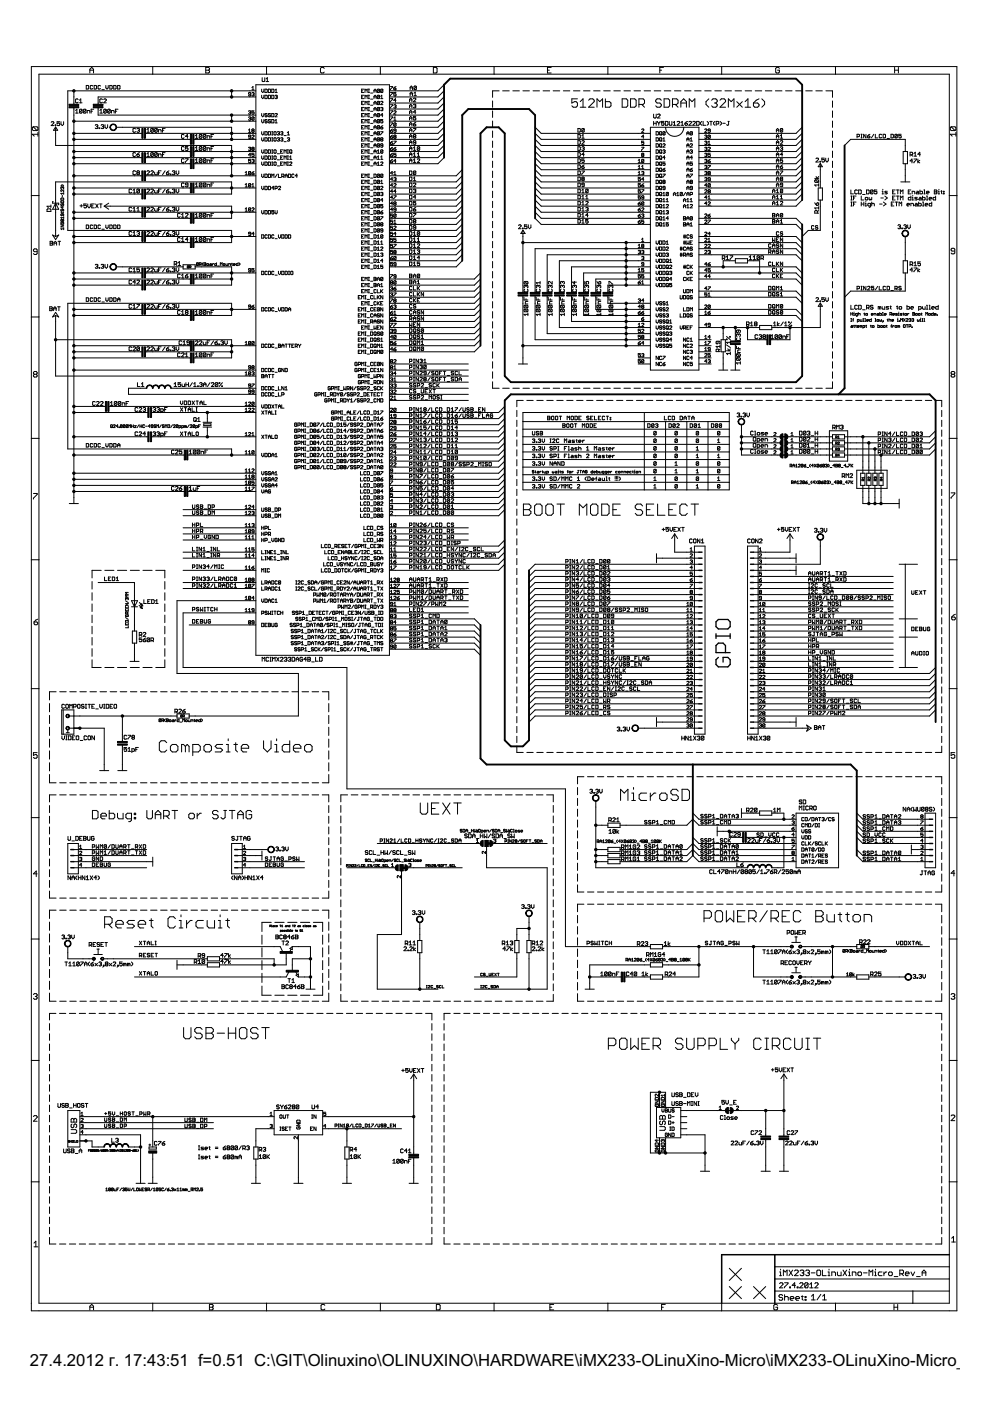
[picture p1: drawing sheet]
<svg xmlns="http://www.w3.org/2000/svg" width="210mm" height="297mm" viewBox="0 0 210 297" stroke-linecap="round" stroke-linejoin="round" font-family="sans-serif">
<defs><g id="words">
<text font-size="4" x="6.3" y="289.7">27.4.2012 г. 17:43:51 f=0.51 C:\GIT\Olinuxino\OLINUXINO\HARDWARE\iMX233-OLinuXino-Micro\iMX233-OLinuXino-Micro_Rev</text>
</g></defs>
<g fill="#000" stroke="#000" stroke-width=".21">
<path d="M6.6 14.1v27.4zM8.3 15.7v25.8zM14.4 19.3h1.3zM15.7 19.3v1.3zM18.3 18.1v.8zM18.3 18.9h.4zM18.7 18.9l.1-.1zM18.3 18.1h.4zM18.8 18.2v.6zM18.7 18.1l.1 .1zM19 14.7v.8zM19 14.7l.5-.4z"/>
<path d="M19 14.9h.8zM19.1 18.2v.6zM19.1 18.8l.2 .1zM19.3 18.1l-.2 .1zM19.3 18.9h.2zM19.5 14.3l.3 .4zM19.3 18.1h.2zM19.5 18.9l.1-.1zM19.5 18.1l.1 .1zM19.8 14.7v.8zM20 18.1v.8zM20 18.9h.3z"/>
<path d="M20.3 18.9l.2-.1zM20 18.1h.3zM20.5 18.2v.6zM20.3 18.1l.2 .1zM20.8 18.2v.6zM20.8 18.8l.1 .1zM20.8 18.2l.1-.1zM20.9 18.9h.3zM20.9 18.1h.3zM21.2 18.9l.1-.1zM21.2 18.1l.1 .1zM21.6 19h.5z"/>
<path d="M22.4 18.1v.5zM22.4 18.6l.3 .3zM22.7 18.9l.2-.3zM22.9 18.1v.5zM23.3 18.1v.8zM23.3 18.9h.4zM23.7 18.9l.1-.1zM23.3 18.1h.4zM23.8 18.2v.6zM23.7 18.1l.1 .1zM24.1 18.1v.8zM24.1 18.9h.4z"/>
<path d="M24.5 18.9l.1-.1zM24.1 18.1h.4zM24.6 18.2v.6zM24.5 18.1l.1 .1zM24.9 18.1v.8zM24.9 18.9h.4zM25.3 18.9l.1-.1zM24.9 18.1h.4zM25.4 18.2v.6zM25.3 18.1l.1 .1zM6.6 14.1h25.8zM8.3 15.7h24.1z"/>
<path d="M32.4 14.1v1.6zM43.6 14.3v1.2zM43.6 14.3h.6zM43.6 14.9h.6zM44.2 14.3l.2 .2zM44.2 14.9l.2 .2zM43.6 15.5h.6zM44.4 14.5v.2zM44.2 14.9l.2-.2zM44.4 15.1v.2zM44.2 15.5l.2-.2zM15.7 19.3h33.4z"/>
<path d="M52.7 19.7v.2zM52.7 19.9l.1 .1zM52.8 19.6l-.1 .1zM52.8 20h.4zM53 19.3h1.3zM49.1 19.3h3.9zM52.8 19.6h.2zM53 19.6l.2 .1zM53.4 18.6l.2-.2zM53.4 19h.5zM53.5 19.6l-.1 .1zM53.5 19.6h.3z"/>
<path d="M53.6 18.4v.6zM53.8 19.6l.1 .1zM53.6 20h.2zM53.8 20l.1 .1zM53.9 19.7v.2zM53.9 19.9l-.1 .1zM54.3 18v120.9zM55.5 18.9v.5zM55.5 19.4l.2 .2zM55.6 16.5v.7zM55.6 17.2l.1 .1zM55.7 19.6l.2-.2z"/>
<path d="M55.7 17.3h.3zM55.9 18.9v.5zM56 17.3l.1-.1zM56.1 16.5v.7zM56.2 18.9v.7zM56.2 19.6h.3zM56.4 16.7l.3-.2zM56.4 17.3h.6zM32.4 14.1h24.1zM32.4 15.7h24.1zM56.5 14.1v1.6zM56.5 19.6l.2-.1z"/>
<path d="M56.2 18.9h.3zM56.7 19v.5zM56.5 18.9l.2 .1zM56.7 16.5v.8zM56.9 18.9v.7zM56.9 19.6h.4zM57.4 19.5l-.1 .1zM56.9 18.9h.4zM57.4 19v.5zM57.3 18.9l.1 .1zM57.6 18.9v.7zM57.6 19.6h.4z"/>
<path d="M58 19.6l.1-.1zM57.6 18.9h.4zM58.1 19v.5zM58 18.9l.1 .1zM58.3 19.1l.2-.2zM58.3 19.6h.5zM58.5 18.9v.7zM67.9 14.5v.8zM67.9 15.3l.3 .2zM68.2 14.3l-.3 .2zM68.2 15.5h.3zM68.2 14.3h.3z"/>
<path d="M68.5 15.5l.2-.2zM68.5 14.3l.2 .2zM76.7 18.9v.7zM76.7 19.6h.5zM76.7 19.3h.2zM76.7 18.9h.5zM77.4 18.9v.7zM77.4 18.9l.2 .2zM77.6 19.1l.3-.2zM77.9 18.9v.7zM78.1 19.6h.2zM78.1 18.9h.2z"/>
<path d="M78.2 18.9v.7zM78.6 19.7h.4zM79.3 19.1v.5zM79.3 19.1l.2-.2zM79.3 19.3h.5zM79.5 18.9l.3 .2zM79.8 19.1v.5zM80 19v.5zM80 19l.1-.1zM80 19.5l.5-.5zM80.1 18.9h.2zM80 19.5l.1 .1z"/>
<path d="M80.3 18.9l.2 .1zM80.1 19.6h.2zM80.5 19v.5zM80.3 19.6l.2-.1zM56.5 14.1h24.1zM56.5 15.7h24.1zM80.6 14.1v1.6zM80.7 19v.5zM80.8 18.9l-.1 .1zM80.7 19.5l.5-.5zM80.8 18.9h.3zM80.7 19.5l.1 .1z"/>
<path d="M81.1 18.9l.1 .1zM80.8 19.6h.3zM81.2 19v.5zM81.2 19.5l-.1 .1zM54.3 18h28.3zM82.8 19.6h.4zM82.8 18.4h.4zM82.8 18.9v.1zM83.2 19.6v.1zM83.2 19.7l-.4 .5zM82.8 18.9l.4-.4zM83.5 19.6v.4z"/>
<path d="M83.5 20l.2-.1zM83.5 18.7v.2zM83.5 18.9l.1 .1zM83.6 19h.2zM83.5 18.7l.2-.2zM83.8 19.9l.2 .1zM83.8 19l.2-.1zM83.5 18.7h.3zM82.6 19.3h1.3zM83.5 19.6h.5zM84 20v.2zM83.7 18.5l.3-.1z"/>
<path d="M83.8 18.7l.2 .1zM87 19.8l.2-.3zM87 19.9h.5zM87 18.5v.5zM87 18.5l.2-.3zM87 18.6h.5zM87.2 19.5l.3 .3zM87.2 18.2l.3 .3zM87.5 19.8v.5zM87.5 18.5v.5zM87.8 19.8l.2-.3zM87.8 18.4v.5z"/>
<path d="M87.9 18.2l-.1 .2zM87.8 18.9l.5-.5zM87.9 18.2h.3zM87.8 18.9l.1 .1zM88 19.5v.8zM88.2 18.2l.1 .2zM87.9 19h.3zM88.3 18.4v.5zM88.3 18.9l-.1 .1zM91.9 14.3v1.2zM91.9 15.5h.6zM92.5 15.5l.2-.2z"/>
<path d="M91.9 14.3h.6zM92.7 14.5v.8zM92.5 14.3l.2 .2zM83.9 19.3h9zM94.1 19.3l-1.2 1.3zM94.1 18l-1.2 1.3zM104.4 19.3h1.4zM80.6 15.7h24.2zM80.6 14.1h24.2zM104.8 14.1v1.6zM106.6 19.3h1.4zM108.7 19.3h1.4z"/>
<path d="M110.9 19.3h1.3zM113 19.3h1.4zM115.1 19.3h1.4zM116.1 14.3v1.2zM116.1 15.5h.8zM116.1 14.9h.4zM116.1 14.3h.8zM117.3 19.3h1.4zM119.4 19.3h1.4zM121.6 19.3h1.4zM123.7 19.3h1.4zM125.9 19.3h1.3z"/>
<path d="M128 19.3h1.4zM104.8 15.7h24.1zM104.8 14.1h24.1zM128.9 14.1v1.6zM130.2 19.3h1.3zM132.3 19.3h1.4zM134.4 19.3h1.4zM136.6 19.3h1.3zM138.7 19.3h1.4zM139.9 14.3v1.2zM139.9 14.3h.8zM139.9 14.9h.4z"/>
<path d="M140.8 19.3h1.4zM143 19.3h1.4zM145.1 19.3h1.4zM147.3 19.3h1.4zM149.4 19.3h1.4zM151.6 19.3h1.4zM128.9 15.7h24.1zM128.9 14.1h24.1zM153 14.1v1.6zM153.7 19.3h1.4zM155.9 19.3h1.3zM158 19.3h1.4z"/>
<path d="M160.1 19.3h1.4zM162.3 19.3h1.4zM164.4 19.3h1.4zM164.5 14.5v.8zM164.5 15.3l.2 .2zM164.7 14.3l-.2 .2zM164.7 15.5h.4zM164.7 14.3h.4zM165.1 15.5l.1-.2zM165.1 14.3l.1 .2zM165.2 14.9v.4zM164.8 14.9h.4z"/>
<path d="M166.6 19.3h1.3zM168.7 19.3h1.4zM170.8 19.3h1.4zM173 19.3h1.3zM175.1 19.3h1.4zM153 15.7h24.1zM153 14.1h24.1zM177.1 14.1v1.6zM189.7 14.3v1.2zM189.7 14.9h.8zM190.5 14.3v1.2zM177.1 15.7h24.2z"/>
<path d="M177.1 14.1h25.8zM6.9 28.5h1.1zM6.9 27.1v.4zM7 26.9l-.1 .2zM6.9 27.5l.1 .2zM7 26.9h.9zM6.9 28.5l.4 .4zM7 27.7h.9zM7.9 26.9l.1 .2zM7 26.9l.9 .8zM8 28.1v.8zM8 27.1v.4z"/>
<path d="M8 27.5l-.1 .2zM10.9 26.6l.5-.5zM10.9 25.9l.1-.1zM11 25.8h.3zM11.3 27.6h.9zM10.9 26.6h.5zM11.4 25.9v.2zM11.3 25.8l.1 .1zM11.7 26.5v.1zM11.7 26.5h.1zM11.8 27v1.3zM11.8 26.9l-.5 .7z"/>
<path d="M11.8 28.3v2.5zM11.8 38.6h37.3zM11.8 26.5v.1zM11.7 26.6h.1zM12.1 25.8v.4zM12.1 26.2l.3-.1zM11.8 26.9l.4 .7zM12.1 26.5l.2 .1zM12.4 26.1h.1zM12.5 26.1l.2 .1zM12.3 26.6h.2zM12.1 25.8h.6z"/>
<path d="M12.7 26.2v.3zM12.7 26.5l-.2 .1zM12.9 39.7v.2zM12.9 39.7l.1-.1zM12.9 25.8v.6zM12.9 26.4l.3 .2zM13.1 39.6l.1 .1zM13.1 39.2l-.2 .2zM13.2 26.6l.3-.2zM13.2 39.7l.1-.1zM13.1 39.2h.2zM13.4 39.6l.1 .1z"/>
<path d="M13.5 25.8v.6zM13.5 39.7v.2zM13.5 39.9l-.1 .1zM13.3 39.2l.2 .2zM15.7 23.1v1.3zM15.7 20.6v1.2zM15.7 22.9v.2zM15.7 21.8v.3zM15.7 24.4v1.3zM15.7 28.3h12.8zM15.7 25.7v2.6zM15.7 28.3v1.2z"/>
<path d="M15.7 29.5v2.6zM15.7 32.1v1.3zM15.7 33.4v1.3zM15.7 34.7v2.6zM15.7 37.3v2.6zM16 23.4l.3-.2zM16 24h.6zM16 21.1v.6zM16 21.7l.2 .1zM16 21.1l.2-.1zM16.2 21.8h.2zM16.3 23.2v.8z"/>
<path d="M16.2 21h.2zM16.4 21.8l.2-.1zM16.4 21l.2 .1zM16.8 23.3v.6zM17 23.2l-.2 .1zM16.8 23.9l.6-.6zM16.8 21.3l.3-.3zM16.8 21.8h.6zM17 23.2h.3zM16.8 23.9l.2 .1zM17.1 21v.8zM17.3 23.2l.1 .1z"/>
<path d="M17 24h.3zM17.4 23.3v.6zM17.3 24l.1-.1zM17.7 23.3v.6zM17.8 23.2l-.1 .1zM17.7 23.9l.5-.6zM17.8 23.2h.3zM17.7 23.9l.1 .1zM18.1 23.2l.1 .1zM17.8 24h.3zM18.2 23.3v.6zM18.1 24l.1-.1z"/>
<path d="M18.5 23.4v.6zM18.5 23.4h.4zM18.9 23.4l.1 .2zM19 23.6v.4zM19.3 23.2v.8zM19.3 23.2h.6zM19.3 23.6h.3zM20.3 26.4l-.1 .2zM20.3 26.4h.3zM20.2 27.1l.1 .2zM20.6 26.4l.1 .2zM20.5 26.9h.1z"/>
<path d="M20.6 26.9l.1 .1zM20.3 27.3h.3zM20.7 26.6v.1zM20.7 26.7l-.1 .2zM20.7 27v.1zM20.6 27.3l.1-.2zM20.8 23.1v1.3zM20.8 20.6v1.2zM20.8 22.9v.2zM20.8 21.8v.3zM21 27.1v.2zM21 27.1h.1z"/>
<path d="M21.1 27.1v.2zM21 27.3h.1zM21.2 23.4l.2-.2zM21.2 24h.5zM21.2 21.1v.6zM21.2 21.7l.1 .1zM21.2 21.1l.1-.1zM21.3 21.8h.3zM21.4 23.2v.8zM21.6 26.4l-.2 .2zM21.6 26.4h.2zM21.4 27.1l.2 .2z"/>
<path d="M21.3 21h.3zM21.6 21.8l.1-.1zM21.6 21l.1 .1zM21.8 26.4l.2 .2zM21.7 26.9h.1zM21.8 26.9l.2 .1zM21.6 27.3h.2zM22 23.3v.6zM22.1 23.2l-.1 .1zM22 23.9l.5-.6zM22 26.6v.1zM22 26.7l-.2 .2z"/>
<path d="M22 27v.1zM21.8 27.3l.2-.2zM22 21.8l.5-.5zM22.1 23.2h.3zM22 23.9l.1 .1zM22.1 21l-.1 .1zM22.3 26.4v.6zM22.3 27l.2 .3zM22.4 23.2l.1 .1zM22.1 24h.3zM22.1 21h.3zM22.5 23.3v.6z"/>
<path d="M22.4 24l.1-.1zM22.5 27.3l.3-.3zM22 21.8h.5zM22.5 21.1v.2zM22.4 21l.1 .1zM22.8 23.3v.6zM22.8 23.3l.2-.1zM22.8 23.9l.6-.6zM22.8 26.4v.6zM23 23.2h.2zM22.8 23.9l.2 .1zM23.2 23.2l.2 .1z"/>
<path d="M23 24h.2zM23.4 23.3v.6zM23.4 23.9l-.2 .1zM23.6 23.4v.6zM23.6 23.4h.5zM24.1 23.4l.1 .2zM24.2 23.6v.4zM24.5 23.2v.8zM24.5 23.2h.5zM24.5 23.6h.2zM24.7 27h1.3zM28.2 27.3v.6z"/>
<path d="M28.2 27.9l.1 .1zM28.2 32.5v.5zM28.2 33l.1 .2zM28.2 36.4v.5zM28.2 36.9l.1 .1zM28.3 27.2l-.1 .1zM28.3 28h.3zM28.3 32.4l-.1 .1zM28.3 33.2h.3zM28.3 36.2l-.1 .2zM28.3 37h.3zM28.5 28.3h1.3z"/>
<path d="M28.5 33.4h1.3zM28.5 37.3h1.3zM15.7 33.4h12.8zM15.7 37.3h12.8zM28.3 27.2h.3zM28.6 28l.1-.1zM28.3 32.4h.3zM28.6 33.2l.1-.2zM28.3 36.2h.3zM28.6 37l.1-.1zM28.6 27.2l.1 .1zM28.6 32.4l.1 .1z"/>
<path d="M28.6 36.2l.1 .2zM29 27.3l.1-.1zM29 32.8v.2zM29 33l.1 .2zM29.1 36.2l-.1 .2zM29 36.8v.1zM29 36.8l.1-.2zM29 36.4v.1zM29.1 27.2h.3zM29 27.9l.1 .1zM29.1 33.2h.3zM29.1 36.2h.3z"/>
<path d="M29 36.9l.1 .1zM29 36.5l.1 .1zM29.1 36.6h.3zM29.3 32.5l-.3 .3zM29.4 27.2l.2 .1zM29.3 27.6h.1zM29.4 27.6l.2 .2zM29.1 28h.3zM29.4 33.2l.2-.2zM29 32.8h.4zM29.4 36.2l.2 .2zM29.4 36.6l.2 .2z"/>
<path d="M29.1 37h.3zM29.6 27.3v.2zM29.4 27.6l.2-.1zM29.6 27.8v.1zM29.6 27.9l-.2 .1zM29.3 32.5l.3-.1zM29.6 32.9v.1zM29.4 32.8l.2 .1zM29.6 36.4v.1zM29.6 36.5l-.2 .1zM29.6 36.8v.1zM29.4 37l.2-.1z"/>
<path d="M29.8 28.3h.3zM29.8 33.4h.3zM29.8 37.3h.3zM30.8 28.3h.3zM30.8 33.4h.3zM30.8 37.3h.3zM31.1 27.5l.3-.3zM31.1 28h.6zM31.1 32.6l.3-.2zM31.1 33.2h.6zM31.7 36.5l-.6 .5zM31.3 36.2l-.2 .2z"/>
<path d="M31.4 27.2v.8zM31.4 32.4v.8zM31.3 36.2h.2zM31.1 37h.6zM31.7 36.4v.1zM31.5 36.2l.2 .2zM32 27.3v.6zM32 27.3l.1-.1zM32 27.9l.5-.6zM32 32.5v.5zM32 32.5l.1-.1zM32 33l.5-.5z"/>
<path d="M32 37l.5-.5zM32.1 27.2h.3zM32 27.9l.1 .1zM32.1 32.4h.3zM32 33l.1 .2zM32.1 36.2l-.1 .2zM32.4 27.2l.1 .1zM32.1 28h.3zM32.4 32.4l.1 .1zM32.1 33.2h.3zM32.1 36.2h.3zM31.1 28.3h1.3z"/>
<path d="M31.1 33.4h1.3zM31.1 37.3h1.3zM32.4 37.3h16.7zM32.5 27.3v.6zM32.5 27.9l-.1 .1zM32.5 32.5v.5zM32.5 33l-.1 .2zM32 37h.5zM32.5 36.4v.1zM32.4 36.2l.1 .2zM32.8 27.3v.6zM32.8 27.3l.1-.1z"/>
<path d="M32.8 27.9l.5-.6zM32.8 32.5v.5zM32.8 32.5l.1-.1zM32.8 33l.5-.5zM32.8 36.5v.4zM32.8 36.9l.1 .1zM32.9 27.2h.3zM32.8 27.9l.1 .1zM32.9 32.4h.3zM32.8 33l.1 .2zM32.9 37h.4zM33.2 27.2l.1 .1z"/>
<path d="M32.9 28h.3zM33.2 32.4l.1 .1zM32.9 33.2h.3zM33.3 27.3v.6zM33.3 27.9l-.1 .1zM33.3 32.5v.5zM33.3 33l-.1 .2zM33.3 36.5v.5zM33.6 27.5v.5zM33.6 27.5h.4zM33.6 32.6v.6zM33.6 32.6h.4z"/>
<path d="M33.6 36.2v.8zM33.6 36.2h.6zM33.6 36.6h.3zM34 27.5l.2 .1zM34 32.6l.2 .2zM34.2 27.6v.4zM34.2 32.8v.4zM34.5 27.2v.8zM34.5 27.2h.5zM34.5 27.6h.2zM34.5 32.4v.8zM34.5 32.4h.5z"/>
<path d="M34.5 32.8h.2zM35 36.2l-.5 .8zM35.3 36.6v.3zM35.3 36.9l.1 .1zM35.4 37h.3zM35.6 36.4l-.3 .2zM35.7 37l.1-.1zM35.3 36.6h.4zM35.6 36.4l.2-.2zM35.8 36.8v.1zM35.7 36.6l.1 .2zM36.1 36.9v.1z"/>
<path d="M36.1 36.9h.1zM36.2 36.9v.1zM36.1 37h.1zM36.7 36.2l-.2 .2zM36.7 36.2h.2zM36.5 36.9l.2 .1zM36.9 36.2l.2 .2zM36.8 36.6h.1zM36.9 36.6l.2 .2zM36.7 37h.2zM37.1 36.4v.1zM37.1 36.5l-.2 .1z"/>
<path d="M37.1 36.8v.1zM36.9 37l.2-.1zM37.4 36.2v.6zM37.4 36.8l.2 .2zM37.6 37l.3-.2zM37.9 36.2v.6zM38.5 28.6v.6zM38.5 29.2l.1 .1zM38.5 31.2v.6zM38.5 31.8l.1 .1zM38.5 33.8v.5zM38.5 34.3l.1 .2z"/>
<path d="M38.5 38.9v.6zM38.5 39.5l.1 .1zM38.5 28.6l.1-.1zM38.6 29.3h.3zM38.6 31.1l-.1 .1zM38.6 31.9h.3zM38.5 33.8l.1-.1zM38.6 34.5h.3zM38.5 38.9l.1-.1zM38.6 39.6h.3zM38.8 29.5h1.3zM38.8 32.1h1.3z"/>
<path d="M38.8 34.7h1.3zM38.8 39.9h1.3zM15.7 29.5h23.1zM15.7 32.1h23.1zM15.7 34.7h23.1zM15.7 39.9h23.1zM38.6 28.5h.3zM39 29.2l-.1 .1zM38.6 31.1h.3zM38.9 31.9l.1-.1zM38.6 33.7h.3zM39 34.3l-.1 .2z"/>
<path d="M38.6 38.8h.3zM39 39.5l-.1 .1zM38.9 28.5l.1 .1zM38.9 31.1l.1 .1zM38.9 33.7l.1 .1zM38.9 38.8l.1 .1zM39.3 28.9h.6zM39.3 31.1v.4zM39.3 31.5l.3-.2zM39.3 33.7h.6zM39.3 34.3v.2zM39.3 39.5l.2 .1z"/>
<path d="M39.3 38.9v.2zM39.3 39.1l.2 .1zM39.3 31.8l.2 .1zM39.5 39.6h.2zM39.3 38.9l.2-.1zM39.5 39.2h.4zM39.6 31.3h.1zM39.7 28.5v.8zM39.3 28.9l.4-.4zM39.7 31.3l.2 .2zM39.5 31.9h.2zM39.9 39.5l-.2 .1z"/>
<path d="M39.5 38.8h.2zM39.3 31.1h.6zM39.9 31.5v.3zM39.9 31.8l-.2 .1zM39.9 33.7v.1zM39.9 33.8l-.6 .5zM39.9 38.9v.6zM39.7 38.8l.2 .1zM40.1 29.5h.3zM40.1 32.1h.3zM40.1 34.7h.3zM40.1 39.9h.3z"/>
<path d="M41.1 29.5h.3zM41.1 32.1h.3zM41.1 34.7h.3zM41.1 39.9h.3zM41.4 28.8l.3-.3zM41.4 29.3h.6zM41.4 31.3l.3-.2zM41.4 31.9h.6zM41.4 33.9l.3-.2zM41.4 34.5h.6zM41.4 39.1l.3-.3zM41.4 39.6h.6z"/>
<path d="M41.7 28.5v.8zM41.7 31.1v.8zM41.7 33.7v.8zM41.7 38.8v.8zM42.2 28.6v.6zM42.2 28.6l.2-.1zM42.2 29.2l.6-.6zM42.2 31.2v.6zM42.2 31.2l.2-.1zM42.2 31.8l.6-.6zM42.2 33.8v.5zM42.2 33.8l.2-.1z"/>
<path d="M42.2 34.3l.6-.5zM42.2 38.9v.6zM42.2 38.9l.2-.1zM42.2 39.5l.6-.6zM42.4 28.5h.3zM42.2 29.2l.2 .1zM42.4 31.1h.3zM42.2 31.8l.2 .1zM42.4 33.7h.3zM42.2 34.3l.2 .2zM42.4 38.8h.3zM42.2 39.5l.2 .1z"/>
<path d="M42.7 28.5l.1 .1zM42.4 29.3h.3zM42.7 31.1l.1 .1zM42.4 31.9h.3zM42.7 33.7l.1 .1zM42.4 34.5h.3zM42.7 38.8l.1 .1zM42.4 39.6h.3zM41.4 29.5h1.3zM41.4 32.1h1.3zM41.4 34.7h1.3zM41.4 39.9h1.3z"/>
<path d="M42.7 34.7h6.4zM42.7 39.9h6.4zM42.8 28.6v.6zM42.8 29.2l-.1 .1zM42.8 31.2v.6zM42.8 31.8l-.1 .1zM42.8 33.8v.5zM42.8 34.3l-.1 .2zM42.8 38.9v.6zM42.8 39.5l-.1 .1zM43.1 28.6v.6zM43.1 28.6l.1-.1z"/>
<path d="M43.6 28.6l-.5 .6zM43.1 31.2v.6zM43.2 31.1l-.1 .1zM43.1 31.8l.5-.6zM43.1 33.8v.5zM43.1 33.8l.1-.1zM43.6 33.8l-.5 .5zM43.1 38.9v.6zM43.2 38.8l-.1 .1zM43.1 39.5l.5-.6zM43.2 28.5h.3zM43.1 29.2l.1 .1z"/>
<path d="M43.2 31.1h.3zM43.1 31.8l.1 .1zM43.2 33.7h.3zM43.1 34.3l.1 .2zM43.2 38.8h.3zM43.1 39.5l.1 .1zM43.5 28.5l.1 .1zM43.2 29.3h.3zM43.5 31.1l.1 .1zM43.2 31.9h.3zM43.5 33.7l.1 .1zM43.2 34.5h.3z"/>
<path d="M43.5 38.8l.1 .1zM43.2 39.6h.3zM43.6 28.6v.6zM43.6 29.2l-.1 .1zM43.6 31.2v.6zM43.5 31.9l.1-.1zM43.6 33.8v.5zM43.6 34.3l-.1 .2zM43.6 38.9v.6zM43.6 39.5l-.1 .1zM43.9 28.8v.5zM43.9 28.8h.4z"/>
<path d="M43.9 31.3v.6zM43.9 31.3h.4zM43.9 33.9v.6zM43.9 33.9h.4zM43.9 39.1v.5zM43.9 39.1h.4zM44.3 28.8l.2 .1zM44.3 31.3l.2 .2zM44.3 33.9l.2 .2zM44.3 39.1l.2 .1zM44.5 28.9v.4zM44.5 31.5v.4z"/>
<path d="M44.5 34.1v.4zM44.5 39.2v.4zM44.7 28.5v.8zM44.7 28.5h.6zM44.7 28.9h.3zM44.7 31.1v.8zM44.7 31.1h.6zM44.7 31.5h.3zM44.7 33.7v.8zM44.7 33.7h.6zM44.7 34.1h.3zM44.7 38.8v.8z"/>
<path d="M44.7 38.8h.6zM44.7 39.2h.3zM20.8 24.4h28.3zM49.1 24.4v1.3zM15.7 25.7h33.4zM42.7 29.5h6.4zM32.4 28.3h16.7zM49.1 28.3v1.2zM49.1 27v1.3zM26 27h23.1zM49.1 34.7h3.9zM32.4 33.4h16.7z"/>
<path d="M49.1 33.4v1.3zM49.1 32.1v1.3zM42.7 32.1h6.4zM49.1 30.8v1.3zM11.8 30.8h37.3zM49.1 37.3h3.9zM49.1 34.7v2.6zM20.8 20.6h28.3zM49.1 19.3v1.3zM49.1 39.9h3.9zM49.1 38.6v1.3zM52 39.2l.2-.3z"/>
<path d="M52 39.6h.5zM52 36.6l.2-.2zM52 37.1h.5zM52.2 38.9v.7zM52.2 36.4v.7zM52.7 27.6l.2-.3zM52.7 28.1h.5zM52.7 24.9l.1-.1zM52.7 23.6l.1-.1zM52.7 31.3l.1-.1zM52.7 32.9h.5zM52.7 33.8v.3z"/>
<path d="M52.7 34.1l.2-.1zM52.7 29.2l.1 .1zM52.7 28.9l.1 .1zM52.7 20.2l.1 .1zM52.7 39.1v.4zM52.7 39.1l.1-.2zM52.7 39.5l.4-.4zM52.7 36.5v.5zM52.7 36.5l.1-.1zM53.1 36.5l-.4 .5zM52.8 24.8h.2zM52.7 25.4l.1 .1z"/>
<path d="M52.8 23.5h.2zM52.7 24.1l.1 .1zM52.8 31.2h.2zM52.7 31.8l.1 .1zM52.7 34.4l.1 .1zM52.8 29.3h.2zM52.8 28.6l-.1 .2zM52.8 29h.4zM52.8 20.3h.2zM52.8 38.9h.2zM52.7 39.5l.1 .1zM52.8 36.4h.2z"/>
<path d="M52.7 37l.1 .1zM52.9 27.3v.8zM52.9 34h.1zM53 28.3h1.3zM53 25.7h1.3zM53 24.4h1.3zM53 32.1h1.3zM53 33.4h1.3zM53 34.7h1.3zM53 29.5h1.3zM53 20.6h1.3zM53 39.9h1.3z"/>
<path d="M53 37.3h1.3zM49.1 25.7h3.9zM49.1 24.4h3.9zM49.1 29.5h3.9zM49.1 28.3h3.9zM49.1 33.4h3.9zM49.1 32.1h3.9zM49.1 20.6h3.9zM53 24.8l.2 .1zM52.9 25.1h.1zM53 25.1l.2 .2zM52.8 25.5h.2z"/>
<path d="M53 23.5l.2 .1zM52.9 23.9h.1zM53 23.9l.2 .1zM52.8 24.2h.2zM53 31.2l.2 .1zM52.9 31.6h.1zM53 31.6l.2 .1zM52.8 31.9h.2zM53 32.5v.7zM53 32.5l-.3 .4zM53 34l.2 .1zM52.8 34.5h.2z"/>
<path d="M53 29.3l.2-.1zM52.8 28.6h.2zM53 20.3l.2-.1zM53 38.9l.1 .2zM52.8 39.6h.2zM53 36.4l.1 .1zM52.8 37.1h.2zM53.1 39.1v.4zM53.1 39.5l-.1 .1zM53.1 36.5v.5zM53.1 37l-.1 .1zM53.2 24.9v.1z"/>
<path d="M53 25.1l.2-.1zM53.2 25.4l-.2 .1zM53.2 23.6v.1zM53.2 23.7l-.2 .2zM53.2 24v.1zM53 24.2l.2-.1zM53.2 31.3v.2zM53 31.6l.2-.1zM53.2 31.8l-.2 .1zM52.7 33.8h.5zM53.2 34.1v.3zM53.2 34.4l-.2 .1z"/>
<path d="M53.2 28.8v.4zM53 28.6l.2 .2zM53.2 19.7v.5zM53.5 27.3l-.1 .2zM53.4 27.8v.1zM53.4 27.8l.1-.1zM53.4 24.9v.5zM53.4 24.9l.1-.1zM53.4 25.4l.5-.5zM53.4 23.5v.4zM53.4 23.9l.2-.2zM53.4 31.3l.1-.1z"/>
<path d="M53.5 31.6l-.1 .1zM53.4 31.3v.2zM53.4 32.5v.4zM53.4 32.9l.2-.2zM53.5 33.8l-.1 .1zM53.4 29.3l.5-.4zM53.4 39.2l.2-.3zM53.4 39.6h.5zM53.4 36.7v.3zM53.4 37l.1 .1zM53.5 27.3h.3zM53.4 27.9l.1 .2z"/>
<path d="M53.4 27.6l.1 .1zM53.5 27.7h.3zM53.5 24.8h.3zM53.4 25.4l.1 .1zM53.4 24.1l.1 .1zM53.5 31.2h.3zM53.4 31.8l.1 .1zM53.4 31.5l.1 .1zM53.5 31.6h.3zM53.4 33.1l.1 .1zM53.5 33.8h.3zM53.4 34.4l.1 .1z"/>
<path d="M53.5 28.6l-.1 .2zM53.4 20.2l.1 .1zM53.5 37.1h.3zM53.6 23.7h.2zM53.6 32.7h.2zM53.6 38.9v.7zM53.6 36.5l-.2 .2zM53.8 27.3l.1 .2zM53.8 27.7l.1 .1zM53.5 28.1h.3zM53.8 24.8l.1 .1zM53.5 25.5h.3z"/>
<path d="M53.8 23.7l.1 .2zM53.5 24.2h.3zM53.8 31.2l.1 .1zM53.8 31.6l.1 .1zM53.5 31.9h.3zM53.8 32.7l.1 .2zM53.5 33.2h.3zM53.8 33.8l.1 .1zM53.6 34.1h.2zM53.8 34.1l.1 .1zM53.5 34.5h.3zM53.5 28.6h.3z"/>
<path d="M53.5 20.3h.3zM53.8 37.1l.1-.1zM53.4 36.7h.4zM53.9 27.6l-.1 .1zM53.9 27.8v.1zM53.9 27.9l-.1 .2zM53.9 24.9v.5zM53.9 25.4l-.1 .1zM53.4 23.5h.5zM53.9 23.9v.2zM53.9 24.1l-.1 .1zM53.9 31.3v.2z"/>
<path d="M53.8 31.6l.1-.1zM53.9 31.8l-.1 .1zM53.4 32.5h.5zM53.9 32.9v.2zM53.9 33.1l-.1 .1zM53.9 34l-.1 .1zM53.9 34.2v.2zM53.9 34.4l-.1 .1zM53.4 29.3h.5zM53.8 28.6l.1 .2zM53.9 20.2l-.1 .1zM53.6 36.5l.3-.1z"/>
<path d="M53.9 36.8v.2zM53.8 36.7l.1 .1zM55.5 27.9v.5zM55.5 28.4l.2 .2zM55.5 25.3v.5zM55.5 25.8l.2 .3zM55.5 24.1v.4zM55.5 24.5l.2 .3zM55.5 31.8v.5zM55.5 32.3l.2 .2zM55.5 33.1v.4zM55.5 33.5l.2 .3z"/>
<path d="M55.5 34.4v.4zM55.5 34.8l.2 .3zM55.5 29.2v.5zM55.5 29.7l.2 .2zM55.5 20.2v.5zM55.5 20.7l.2 .2zM55.5 39.5v.5zM55.5 40l.2 .2zM55.5 36.9v.5zM55.5 37.4l.2 .2zM55.7 28.6l.2-.2zM55.7 26.1l.2-.3z"/>
<path d="M55.7 24.8l.2-.3zM55.7 32.5l.2-.2zM55.9 33.5l-.2 .3zM55.7 35.1l.2-.3zM55.7 29.9l.2-.2zM55.9 20.7l-.2 .2zM55.7 37.6l.2-.2zM55.9 27.9v.5zM55.9 25.3v.5zM55.9 24.1v.4zM55.9 31.8v.5zM55.9 33.1v.4z"/>
<path d="M55.9 34.4v.4zM55.9 29.2v.5zM55.9 20.2v.5zM55.9 39.5v.5zM55.9 36.9v.5zM56.2 27.9v.7zM56.2 28.6h.3zM56.2 25.6l.1 .1zM56.2 24.2v.1zM56.2 24.3l.1 .1zM56.2 31.8v.7zM56.2 32.5h.3z"/>
<path d="M56.2 33.1v.7zM56.2 33.8h.3zM56.2 34.4v.7zM56.2 35.1h.3zM56.2 29.2v.7zM56.2 29.9h.3zM56.2 20.2v.7zM56.2 20.9h.3zM56.2 39.5v.7zM56.2 36.9v.7zM56.2 37.6h.3zM56.3 25.3l-.1 .2z"/>
<path d="M56.3 25.7h.2zM56.2 25.9l.1 .2zM56.2 24.2l.1-.1zM56.3 24.4h.2zM56.2 24.6l.1 .2zM56.5 28.6l.2-.1zM56.2 27.9h.3zM56.3 25.3h.2zM56.5 25.7l.2 .1zM56.3 26.1h.2zM56.3 24.1h.2zM56.5 24.4l.2 .1z"/>
<path d="M56.3 24.8h.2zM56.5 32.5l.2-.1zM56.2 31.8h.3zM56.5 33.8l.2-.1zM56.2 33.1h.3zM56.5 35.1l.2-.2zM56.2 34.4h.3zM56.5 29.9l.2-.1zM56.2 29.2h.3zM56.7 20.8l-.2 .1zM56.2 20.2h.3zM56.2 39.5h.3z"/>
<path d="M56.5 37.6l.2-.1zM56.2 36.9h.3zM56.7 28v.5zM56.5 27.9l.2 .1zM56.5 25.3l.2 .2zM56.7 25.9l-.2 .2zM56.5 24.1l.2 .1zM56.7 24.6l-.2 .2zM56.7 31.9v.5zM56.5 31.8l.2 .1zM56.7 33.2v.5zM56.5 33.1l.2 .1z"/>
<path d="M56.7 34.5v.4zM56.5 34.4l.2 .1zM56.7 29.3v.5zM56.5 29.2l.2 .1zM56.7 20.3v.5zM56.5 20.2l.2 .1zM56.5 39.5l.2 .1zM56.7 37v.5zM56.5 36.9l.2 .1zM56.9 27.9v.7zM56.9 28.6h.4zM56.9 25.6l.1 .1z"/>
<path d="M56.9 24.2v.1zM56.9 24.3l.1 .1zM56.9 31.8v.7zM56.9 32.5h.4zM56.9 33.1v.7zM56.9 33.8h.4zM56.9 34.4v.7zM56.9 35.1h.4zM56.9 29.2v.7zM56.9 29.9h.4zM56.9 20.2v.7zM56.9 20.9h.4z"/>
<path d="M56.9 39.5v.7zM56.9 36.9v.7zM56.9 37.6h.4zM57 25.3l-.1 .2zM57 25.7h.3zM56.9 25.9l.1 .2zM56.9 24.2l.1-.1zM57 24.4h.3zM56.9 24.6l.1 .2zM57.3 28.6l.1-.1zM56.9 27.9h.4zM57 25.3h.3z"/>
<path d="M57.3 25.7l.1 .1zM57 26.1h.3zM57 24.1h.3zM57.3 24.4l.1 .1zM57 24.8h.3zM57.4 32.4l-.1 .1zM56.9 31.8h.4zM57.4 33.7l-.1 .1zM56.9 33.1h.4zM57.3 35.1l.1-.2zM56.9 34.4h.4zM57.3 29.9l.1-.1z"/>
<path d="M56.9 29.2h.4zM57.4 20.8l-.1 .1zM56.9 20.2h.4zM56.9 39.5h.4zM57.4 37.5l-.1 .1zM56.9 36.9h.4zM57.4 28v.5zM57.3 27.9l.1 .1zM57.3 25.3l.1 .2zM57.4 25.9l-.1 .2zM57.3 24.1l.1 .1zM57.4 24.6l-.1 .2z"/>
<path d="M57.4 31.9v.5zM57.3 31.8l.1 .1zM57.4 33.2v.5zM57.3 33.1l.1 .1zM57.4 34.5v.4zM57.3 34.4l.1 .1zM57.4 29.3v.5zM57.3 29.2l.1 .1zM57.4 20.3v.5zM57.3 20.2l.1 .1zM57.3 39.5l.1 .1zM57.4 37v.5z"/>
<path d="M57.3 36.9l.1 .1zM57.6 28.6h.2zM57.6 27.9h.2zM57.6 25.3v.8zM57.6 26.1h.4zM57.6 24.1v.7zM57.6 24.8h.4zM57.6 32.5h.2zM57.6 31.8h.2zM57.6 33.8h.2zM57.6 33.1h.2zM57.6 35.1h.2z"/>
<path d="M57.6 34.4h.2zM57.6 29.9h.2zM57.6 29.2h.2zM57.6 20.2v.7zM57.6 20.9h.4zM57.6 39.9h.5zM57.6 36.9v.7zM57.6 36.9l.2 .3zM57.7 27.9v.7zM57.7 31.8v.7zM57.7 33.1v.7zM57.7 34.4v.7z"/>
<path d="M57.7 29.2v.7zM58.1 36.9l-.3 .3zM58 26.1l.1-.2zM57.6 25.3h.4zM58 24.8l.1-.2zM57.6 24.1h.4zM58.1 20.8l-.1 .1zM57.6 20.2h.4zM58 39.5l-.4 .4zM58.1 28v.5zM58.1 28.5l.1 .1zM58.1 25.5v.4z"/>
<path d="M58 25.3l.1 .2zM58.1 24.2v.4zM58 24.1l.1 .1zM58.1 31.9v.5zM58.1 32.4l.1 .1zM58.1 33.2v.5zM58.1 33.7l.1 .1zM58.1 34.5v.4zM58.1 34.9l.1 .2zM58.1 29.3v.5zM58.1 29.8l.1 .1zM58.1 20.3v.5z"/>
<path d="M58 20.2l.1 .1zM58.1 36.9v.7zM58.1 28l.1-.1zM58.2 28.6h.2zM58.2 31.8l-.1 .1zM58.2 32.5h.2zM58.2 33.1l-.1 .1zM58.2 33.8h.2zM58.1 34.5l.1-.1zM58.2 35.1h.2zM58.1 29.3l.1-.1zM58.2 29.9h.2z"/>
<path d="M58.3 25.6l.2-.3zM58.3 26.1h.5zM58.3 24.8l.5-.5zM58.3 20.3l.1-.1zM58.3 39.5h.4zM58.8 36.9l-.5 .7zM58.2 27.9h.2zM58.4 28.6l.1-.1zM58.3 24.2l.1-.1zM58.2 31.8h.2zM58.5 32.4l-.1 .1zM58.2 33.1h.2z"/>
<path d="M58.5 33.7l-.1 .1zM58.2 34.4h.2zM58.4 35.1l.1-.2zM58.2 29.2h.2zM58.4 29.9l.1-.1zM58.4 20.2h.3zM58.3 20.8l.1 .1zM58.5 28v.5zM58.4 27.9l.1 .1zM58.5 25.3v.8zM58.5 31.9v.5zM58.4 31.8l.1 .1z"/>
<path d="M58.5 33.2v.5zM58.4 33.1l.1 .1zM58.5 34.5v.4zM58.4 34.4l.1 .1zM58.5 29.3v.5zM58.4 29.2l.1 .1zM58.4 24.1h.3zM58.7 20.2l.1 .1zM58.5 20.6h.2zM58.7 20.6l.1 .1zM58.4 20.9h.3zM58.7 39.5l.1 .1z"/>
<path d="M58.3 40h.4zM58.3 24.8h.5zM58.8 24.2v.1zM58.7 24.1l.1 .1zM58.8 20.4l-.1 .2zM58.8 20.7v.1zM58.8 20.8l-.1 .1zM58.8 39.6v.3zM58.8 39.9l-.1 .1zM58.8 28l.1-.1zM58.8 32.6h.5zM58.8 33.9h.5z"/>
<path d="M58.8 35.2h.5zM58.8 29.3l.1-.1zM58.9 27.9h.2zM58.8 28.5l.1 .1zM58.9 29.2h.2zM58.8 29.8l.1 .1zM59 36.9v.7zM59 37.6h.5zM59.1 27.9l.2 .1zM59.1 28.3l.2 .1zM58.9 28.6h.2zM59.1 29.2l.2 .1z"/>
<path d="M59.1 29.5l.2 .2zM58.9 29.9h.2zM59.1 39.5l-.1 .1zM59.3 28v.2zM59.3 28.2l-.2 .1zM59.3 28.4v.1zM59.1 28.6l.2-.1zM59.3 29.3v.1zM59.1 29.5l.2-.1zM59.3 29.7v.1zM59.1 29.9l.2-.1zM59.1 39.5h.3z"/>
<path d="M59.5 28l.1-.1zM59.5 31.8v.7zM59.5 32.5h.5zM59.5 32.1h.2zM59.5 33.1v.7zM59.5 33.8h.5zM59.5 33.4h.2zM59.5 34.4v.7zM59.5 35.1h.5zM59.5 34.7h.2zM59.5 29.3l.1-.1zM59.4 39.5l.1 .1z"/>
<path d="M59.6 27.9h.3zM59.5 28.5l.1 .1zM59.6 29.2h.3zM59.5 29.8l.1 .1zM59.7 36.9v.7zM59.7 36.9h.4zM59.9 27.9l.1 .1zM59.7 28.3h.2zM59.9 28.3l.1 .1zM59.6 28.6h.3zM59.9 29.2l.1 .1zM59.7 29.5h.2z"/>
<path d="M59.9 29.5l.1 .2zM59.6 29.9h.3zM60 28v.2zM60 28.2l-.1 .1zM60 28.4v.1zM60 28.5l-.1 .1zM59.5 31.8h.5zM59.5 33.1h.5zM59.5 34.4h.5zM60 29.3v.1zM60 29.4l-.1 .1zM60 29.7v.1z"/>
<path d="M60 29.8l-.1 .1zM60 37.4l.2 .2zM60.1 36.9l.1 .1zM59.7 37.4h.4zM60.2 28.7h.5zM60.2 31.8v.7zM60.2 31.8l.3 .2zM60.2 33.1v.7zM60.2 33.1l.3 .2zM60.2 34.4v.7zM60.2 34.4l.3 .2zM60.2 30h.5z"/>
<path d="M60.2 37v.3zM60.2 37.3l-.1 .1zM60.5 32l.2-.2zM60.5 33.3l.2-.2zM60.5 34.6l.2-.2zM60.5 37.2v.4zM60.7 36.9l-.2 .3zM60.5 37.3h.4zM60.7 31.8v.7zM60.7 33.1v.7zM60.7 34.4v.7zM60.7 36.9l.2 .3z"/>
<path d="M60.9 28.2l.3-.3zM60.9 28.6h.5zM60.9 32.5h.3zM60.9 31.8h.3zM60.9 33.8h.3zM60.9 33.1h.3zM60.9 35.1h.3zM60.9 34.4h.3zM60.9 29.3l.1-.1zM60.9 37.2v.4zM61 31.8v.7zM61 33.1v.7z"/>
<path d="M61 34.4v.7zM61 29.2h.3zM60.9 29.8l.1 .1zM61.2 27.9v.7zM61.2 36.9v.7zM61.2 37.6h.3zM61.3 29.2l.1 .1zM61.2 29.5h.1zM61.3 29.5l.1 .2zM61 29.9h.3zM61.4 31.9v.5zM61.5 31.8l-.1 .1z"/>
<path d="M61.4 33.3l.2-.2zM61.4 33.8h.5zM61.4 35.1l.5-.5zM61.4 29.3v.1zM61.3 29.5l.1-.1zM61.4 29.7v.1zM61.3 29.9l.1-.1zM61.5 31.8h.2zM61.4 32.4l.1 .1zM61.5 34.4l-.1 .1zM61.5 37.6l.1-.1zM61.2 36.9h.3z"/>
<path d="M61.6 32.3l.3 .2zM61.6 33.1v.7zM61.6 37v.5zM61.5 36.9l.1 .1zM61.7 31.8l.2 .1zM61.5 32.5h.2zM61.5 34.4h.2zM61.9 31.9v.5zM61.7 32.5l.2-.1zM61.4 35.1h.5zM61.9 34.5v.1zM61.7 34.4l.2 .1z"/>
<path d="M61.9 37v.5zM61.9 37.5l.1 .1zM62 36.9l-.1 .1zM62 37.6h.2zM62 36.9h.2zM62.3 37.5l-.1 .1zM62.2 36.9l.1 .1zM62.6 37.3h.5zM62.9 36.9v.7zM62.9 36.9l-.3 .4zM76.7 36.9v.7zM76.7 37.6h.5z"/>
<path d="M76.7 37.3h.2zM76.7 39.5v.7zM76.7 39.9h.2zM76.7 38.2v.7zM76.7 38.9h.5zM76.7 38.6h.2zM76.7 34.4v.7zM76.7 35.1h.5zM76.7 34.7h.2zM76.7 33.1v.7zM76.7 33.8h.5zM76.7 33.4h.2z"/>
<path d="M76.7 31.8v.7zM76.7 32.5h.5zM76.7 32.1h.2zM76.7 30.5v.7zM76.7 31.2h.5zM76.7 30.8h.2zM76.7 29.2v.7zM76.7 29.9h.5zM76.7 29.5h.2zM76.7 27.9v.7zM76.7 28.6h.5zM76.7 28.3h.2z"/>
<path d="M76.7 26.6v.7zM76.7 27.3h.5zM76.7 27h.2zM76.7 25.3v.8zM76.7 26.1h.5zM76.7 25.7h.2zM76.7 24.1v.7zM76.7 24.8h.5zM76.7 24.4h.2zM76.7 22.8v.7zM76.7 23.5h.5zM76.7 23.1h.2z"/>
<path d="M76.7 21.5v.7zM76.7 22.2h.5zM76.7 21.8h.2zM76.7 20.2v.7zM76.7 20.9h.5zM76.7 20.6h.2zM76.7 36.9h.5zM76.7 39.5h.5zM76.7 38.2h.5zM76.7 34.4h.5zM76.7 33.1h.5zM76.7 31.8h.5z"/>
<path d="M76.7 30.5h.5zM76.7 29.2h.5zM76.7 27.9h.5zM76.7 26.6h.5zM76.7 25.3h.5zM76.7 24.1h.5zM76.7 22.8h.5zM76.7 21.5h.5zM76.7 20.2h.5zM77.4 36.9v.7zM77.4 36.9l.2 .3zM77.4 39.5l.2 .2z"/>
<path d="M77.4 38.2v.7zM77.4 38.2l.2 .2zM77.4 34.4v.7zM77.4 34.4l.2 .2zM77.4 33.1v.7zM77.4 33.1l.2 .2zM77.4 31.8v.7zM77.4 31.8l.2 .2zM77.4 30.5v.7zM77.4 30.5l.2 .2zM77.4 29.2v.7zM77.4 29.2l.2 .2z"/>
<path d="M77.4 27.9v.7zM77.4 27.9l.2 .3zM77.4 26.6v.7zM77.4 26.6l.2 .3zM77.4 25.3v.8zM77.4 25.3l.2 .3zM77.4 24.1v.7zM77.4 24.1l.2 .2zM77.4 22.8v.7zM77.4 22.8l.2 .2zM77.4 21.5v.7zM77.4 21.5l.2 .2z"/>
<path d="M77.4 20.2v.7zM77.4 20.2l.2 .2zM77.9 36.9l-.3 .3zM77.6 39.7l.3-.2zM77.6 38.4l.3-.2zM77.6 34.6l.3-.2zM77.6 33.3l.3-.2zM77.6 32l.3-.2zM77.9 30.5l-.3 .2zM77.6 29.4l.3-.2zM77.6 28.2l.3-.3zM77.6 26.9l.3-.3z"/>
<path d="M77.6 25.6l.3-.3zM77.6 24.3l.3-.2zM77.6 23l.3-.2zM77.6 21.7l.3-.2zM77.6 20.4l.3-.2zM77.9 36.9v.7zM77.9 39.5v.7zM77.9 38.2v.7zM77.9 34.4v.7zM77.9 33.1v.7zM77.9 31.8v.7zM77.9 30.5v.7z"/>
<path d="M77.9 29.2v.7zM77.9 27.9v.7zM77.9 26.6v.7zM77.9 25.3v.8zM77.9 24.1v.7zM77.9 22.8v.7zM77.9 21.5v.7zM77.9 20.2v.7zM78.1 37.6h.2zM78.1 36.9h.2zM78.1 39.5h.2zM78.1 38.9h.2z"/>
<path d="M78.1 38.2h.2zM78.1 35.1h.2zM78.1 34.4h.2zM78.1 33.8h.2zM78.1 33.1h.2zM78.1 32.5h.2zM78.1 31.8h.2zM78.1 31.2h.2zM78.1 30.5h.2zM78.1 29.9h.2zM78.1 29.2h.2zM78.1 28.6h.2z"/>
<path d="M78.1 27.9h.2zM78.1 27.3h.2zM78.1 26.6h.2zM78.1 26.1h.2zM78.1 25.3h.2zM78.1 24.8h.2zM78.1 24.1h.2zM78.1 23.5h.2zM78.1 22.8h.2zM78.1 22.2h.2zM78.1 21.5h.2zM78.1 20.9h.2z"/>
<path d="M78.1 20.2h.2zM78.2 36.9v.7zM78.2 38.2v.7zM78.2 34.4v.7zM78.2 33.1v.7zM78.2 31.8v.7zM78.2 30.5v.7zM78.2 29.2v.7zM78.2 27.9v.7zM78.2 26.6v.7zM78.2 25.3v.8zM78.2 24.1v.7z"/>
<path d="M78.2 22.8v.7zM78.2 21.5v.7zM78.2 20.2v.7zM78.6 37.8h.4zM78.6 39h.4zM78.6 35.2h.4zM78.6 33.9h.4zM78.6 32.6h.4zM78.6 31.3h.4zM78.6 30h.4zM78.6 28.7h.4zM78.6 27.5h.4z"/>
<path d="M78.6 26.2h.4zM78.6 24.9h.4zM78.6 23.6h.4zM78.6 22.3h.4zM78.6 21h.4zM79.3 36.9v.7zM79.3 37.6h.3zM79.3 39.5v.7zM79.3 38.2v.7zM79.3 38.9h.3zM79.3 34.6v.5zM79.3 34.6l.2-.2z"/>
<path d="M79.3 34.7h.5zM79.3 33.3v.5zM79.3 33.3l.2-.2zM79.3 33.4h.5zM79.3 32v.5zM79.3 32l.2-.2zM79.3 32.1h.5zM79.3 30.7v.5zM79.5 30.5l-.2 .2zM79.3 30.8h.5zM79.3 29.4v.5zM79.3 29.4l.2-.2z"/>
<path d="M79.3 29.5h.5zM79.3 28.2v.4zM79.3 28.2l.2-.3zM79.3 28.3h.5zM79.3 26.9v.4zM79.3 26.9l.2-.3zM79.3 27h.5zM79.3 25.6v.5zM79.3 25.6l.2-.3zM79.3 25.7h.5zM79.3 24.3v.5zM79.3 24.3l.2-.2z"/>
<path d="M79.3 24.4h.5zM79.3 23v.5zM79.3 23l.2-.2zM79.3 23.1h.5zM79.3 21.7v.5zM79.3 21.7l.2-.2zM79.3 21.8h.5zM79.3 20.4v.5zM79.3 20.4l.2-.2zM79.3 20.6h.5zM79.5 34.4l.3 .2zM79.5 33.1l.3 .2z"/>
<path d="M79.5 31.8l.3 .2zM79.5 30.5l.3 .2zM79.5 29.2l.3 .2zM79.5 27.9l.3 .3zM79.5 26.6l.3 .3zM79.5 25.3l.3 .3zM79.5 24.1l.3 .2zM79.5 22.8l.3 .2zM79.5 21.5l.3 .2zM79.5 20.2l.3 .2zM79.6 37.6l.2-.1zM79.3 36.9h.3z"/>
<path d="M79.3 39.5h.3zM79.6 38.9l.2-.1zM79.3 38.2h.3zM79.8 37v.5zM79.6 36.9l.2 .1zM79.6 39.5l.2 .1zM79.8 38.3v.5zM79.6 38.2l.2 .1zM79.8 34.6v.5zM79.8 33.3v.5zM79.8 32v.5zM79.8 30.7v.5z"/>
<path d="M79.8 29.4v.5zM79.8 28.2v.4zM79.8 26.9v.4zM79.8 25.6v.5zM79.8 24.3v.5zM79.8 23v.5zM79.8 21.7v.5zM79.8 20.4v.5zM80 37v.5zM80 37l.1-.1zM80 37.5l.5-.5zM80 39.6l.1-.1z"/>
<path d="M80 38.3v.5zM80 38.3l.1-.1zM80 38.8l.5-.5zM80 34.6l.2-.2zM80 35.1h.5zM80 33.3l.2-.2zM80 33.8h.5zM80 32l.2-.2zM80 32.5h.5zM80 30.6v.5zM80 30.6l.1-.1zM80 31.1l.5-.5z"/>
<path d="M80 29.3v.5zM80 29.3l.1-.1zM80 29.8l.5-.5zM80 28v.5zM80 28l.1-.1zM80 28.5l.5-.5zM80 26.8v.4zM80 26.8l.1-.2zM80 27.2l.5-.4zM80 25.5v.4zM80 25.5l.1-.2zM80 25.9l.5-.4z"/>
<path d="M80 24.2v.4zM80 24.2l.1-.1zM80 24.6l.5-.4zM80 22.9v.5zM80 22.9l.1-.1zM80 23.4l.5-.5zM80 21.6v.5zM80 21.6l.1-.1zM80 22.1l.5-.5zM80 20.3v.5zM80 20.3l.1-.1zM80 20.8l.5-.5z"/>
<path d="M80.1 36.9h.2zM80 37.5l.1 .1zM80.1 39.5h.2zM80.1 38.2h.2zM80 38.8l.1 .1zM80.1 30.5h.2zM80 31.1l.1 .1zM80.1 29.2h.2zM80 29.8l.1 .1zM80.1 27.9h.2zM80 28.5l.1 .1zM80.1 26.6h.2z"/>
<path d="M80 27.2l.1 .1zM80.1 25.3h.2zM80 25.9l.1 .2zM80.1 24.1h.2zM80 24.6l.1 .2zM80.1 22.8h.2zM80 23.4l.1 .1zM80.1 21.5h.2zM80 22.1l.1 .1zM80.1 20.2h.2zM80 20.8l.1 .1zM80.2 34.4v.7z"/>
<path d="M80.2 33.1v.7zM80.2 31.8v.7zM80.3 36.9l.2 .1zM80.1 37.6h.2zM80.3 39.5l.2 .1zM80.3 38.2l.2 .1zM80.1 38.9h.2zM80.3 30.5l.2 .1zM80.1 31.2h.2zM80.3 29.2l.2 .1zM80.1 29.9h.2zM80.3 27.9l.2 .1z"/>
<path d="M80.1 28.6h.2zM80.3 26.6l.2 .2zM80.1 27.3h.2zM80.3 25.3l.2 .2zM80.1 26.1h.2zM80.3 24.1l.2 .1zM80.1 24.8h.2zM80.3 22.8l.2 .1zM80.1 23.5h.2zM80.3 21.5l.2 .1zM80.1 22.2h.2zM80.3 20.2l.2 .1z"/>
<path d="M80.1 20.9h.2zM80.5 37v.5zM80.5 37.5l-.2 .1zM80.5 39.6v.5zM80.5 38.3v.5zM80.5 38.8l-.2 .1zM80.5 30.6v.5zM80.5 31.1l-.2 .1zM80.5 29.3v.5zM80.3 29.9l.2-.1zM80.5 28v.5zM80.3 28.6l.2-.1z"/>
<path d="M80.5 26.8v.4zM80.3 27.3l.2-.1zM80.5 25.5v.4zM80.5 25.9l-.2 .2zM80.5 24.2v.4zM80.5 24.6l-.2 .2zM80.5 22.9v.5zM80.3 23.5l.2-.1zM80.5 21.6v.5zM80.3 22.2l.2-.1zM80.5 20.3v.5zM80.5 20.8l-.2 .1z"/>
<path d="M80.7 37v.5zM80.8 36.9l-.1 .1zM81.2 37l-.5 .5zM80.9 38.2l-.2 .2zM80.7 38.9h.5zM80.7 35.1l.5-.5zM80.7 33.3l.2-.2zM80.7 33.8h.5zM80.7 31.9v.5zM80.8 31.8l-.1 .1zM80.7 32.4l.5-.5zM80.7 31.1l.1 .1z"/>
<path d="M80.7 30.6v.1zM80.7 30.7l.1 .1zM80.7 29.3l.1-.1zM80.7 29.7v.1zM80.8 29.5l-.1 .2zM80.7 29.3v.1zM80.7 27.9h.5zM80.7 27v.2zM80.7 27.2l.1 .1zM80.7 25.3v.4zM80.7 25.7l.2-.1zM80.7 24.4h.5z"/>
<path d="M80.7 22.9l.1-.1zM80.7 22.2l.5-.5zM80.9 20.2l-.2 .2zM80.7 20.9h.5zM80.8 36.9h.3zM80.7 37.5l.1 .1zM80.8 39.5l-.1 .1zM80.8 34.4l-.1 .1zM80.8 31.8h.3zM80.7 32.4l.1 .1zM80.8 31.2h.3zM80.8 30.5l-.1 .1z"/>
<path d="M80.8 30.8h.4zM80.8 29.2h.3zM80.7 29.8l.1 .1zM80.7 29.4l.1 .1zM80.8 29.5h.3zM80.8 27.3h.3zM80.7 25.9l.1 .2zM80.8 22.8h.3zM80.7 23.4l.1 .1zM80.8 21.5l-.1 .1zM80.9 38.2v.7zM80.9 33.1v.7z"/>
<path d="M80.9 26.8l-.2 .2zM80.9 25.6h.2zM80.9 20.2v.7zM81.1 36.9l.1 .1zM80.8 37.6h.3zM80.8 39.5h.3zM80.8 34.4h.3zM81.1 31.8l.1 .1zM80.8 32.5h.3zM81.2 31.1l-.1 .1zM80.8 30.5h.3zM81.1 29.2l.1 .1z"/>
<path d="M81.1 29.5l.1 .2zM80.8 29.9h.3zM81.2 27.2l-.1 .1zM80.7 27h.4zM81.1 25.6l.1 .1zM80.8 26.1h.3zM81.1 24.1v.7zM80.7 24.4l.4-.3zM81.1 22.8l.1 .1zM80.9 23.1h.2zM81.1 23.1l.1 .1zM80.8 23.5h.3z"/>
<path d="M80.8 21.5h.3zM81.2 37v.5zM81.2 37.5l-.1 .1zM81.1 39.5l.1 .1zM80.7 35.1h.5zM81.2 34.5v.1zM81.1 34.4l.1 .1zM81.2 31.9v.5zM81.2 32.4l-.1 .1zM81.2 30.6v.5zM81.1 30.5l.1 .1zM81.2 29.3v.1z"/>
<path d="M81.2 29.4l-.1 .1zM81.2 29.7v.1zM81.2 29.8l-.1 .1zM81.2 28l-.5 .5zM80.9 26.8l.3-.2zM81.2 27.1v.1zM81.1 27l.1 .1zM80.7 25.3h.5zM81.2 25.7v.2zM81.2 25.9l-.1 .2zM81.2 22.9v.1zM81.2 23l-.1 .1z"/>
<path d="M81.2 23.2v.2zM81.2 23.4l-.1 .1zM80.7 22.2h.5zM81.1 21.5l.1 .1zM82.8 36.7h.4zM82.8 39.3h.4zM82.8 38h.4zM82.8 34.1v.3zM82.8 34.4l.1 .1zM82.8 32.9v.2zM82.8 33.1l.1 .1zM82.8 31.6v.2z"/>
<path d="M82.8 31.8l.1 .1zM82.8 30.3v.2zM82.8 30.5l.1 .1zM82.8 29v.2zM82.8 29.2l.1 .1zM82.8 27.7v.2zM82.8 27.9l.1 .2zM82.8 26.1h.4zM82.8 26.6v.2zM82.8 24.8h.4zM82.8 25.4v.1zM82.8 23.5h.4z"/>
<path d="M82.8 22.2h.4zM82.8 20.9h.4zM82.8 21.5v.1zM82.8 20.2v.1zM82.9 34.5h.2zM82.9 33.2h.2zM82.9 31.9h.2zM82.9 30.6h.2zM82.9 29.3h.2zM82.9 28.1h.2zM83 33.9l-.2 .2zM83 32.6l-.2 .3z"/>
<path d="M83 31.3l-.2 .3zM83 30l-.2 .3zM83 28.8l-.2 .2zM83 27.5l-.2 .2zM83.1 36.4v.7zM82.8 36.7l.3-.3zM83.1 38.9v.7zM83.1 38.9l-.3 .4zM83.1 37.7v.7zM82.8 38l.3-.3zM83.2 34.4l-.1 .1zM82.8 34.1h.3z"/>
<path d="M83.2 33.1l-.1 .1zM82.8 32.9h.3zM83.2 31.8l-.1 .1zM82.8 31.6h.3zM83.1 30.6l.1-.1zM82.8 30.3h.3zM83.1 29.3l.1-.1zM82.8 29h.3zM83.2 27.9l-.1 .2zM82.8 27.7h.3zM83 33.9l.2-.1zM83.2 34.2v.2z"/>
<path d="M83.1 34.1l.1 .1zM83 32.6l.2-.1zM83.1 32.9l.1 .1zM83 31.3l.2-.1zM83.1 31.6l.1 .1zM83 30l.2-.1zM83.2 30.4v.1zM83.1 30.3l.1 .1zM83 28.8l.2-.2zM83.2 29.1v.1zM83.1 29l.1 .1zM83 27.5l.2-.2z"/>
<path d="M83.2 27.8v.1zM83.1 27.7l.1 .1zM83.2 26.1v.1zM83.2 26.2l-.4 .4zM83.2 24.9l-.4 .5zM83.2 23.6l-.4 .5zM83.2 22.2v.1zM83.2 22.3l-.4 .5zM83.2 20.9v.1zM83.2 21l-.4 .5zM83.5 36.6l.2-.2zM83.5 37.1h.5z"/>
<path d="M83.5 39.6l.5-.4zM83.5 37.8l.1-.1zM83.5 34.1h.5zM83.5 32.5v.4zM83.5 32.9l.2-.2zM83.5 31.6v.2zM83.5 31.8l.1 .1zM83.5 29.9h.5zM83.5 28.8l.1-.2zM83.5 29.1v.1zM83.5 29.1l.1-.1zM83.5 27.9l.1 .2z"/>
<path d="M83.5 27.6l.1 .1zM83.5 26.2v.4zM83.5 26.2l.1-.1zM83.5 26.6l.5-.4zM83.5 25l.2-.2zM83.5 25.5h.5zM83.5 24.2l.5-.5zM83.5 22.3l.1-.1zM83.5 21.3h.5zM83.5 39.1l.1-.2zM83.6 37.7h.2zM83.5 38.2l.1 .2z"/>
<path d="M83.5 33.1l.1 .1zM83.6 31.9h.2zM83.6 28.6h.2zM83.5 29.2l.1 .1zM83.5 28.9l.1 .1zM83.6 29h.2zM83.6 28.1h.2zM83.5 27.5l.1-.2zM83.6 27.7h.4zM83.6 26.1h.2zM83.5 26.6l.1 .2zM83.5 23.6l.1-.1z"/>
<path d="M83.6 22.2h.2zM83.5 22.8l.1 .1zM83.5 20.2l.1 .1zM83.7 36.4v.7zM83.5 31.6l.2-.3zM83.7 24.8v.7zM83.6 38.9h.2zM83.8 37.7l.2 .1zM83.8 38l.2 .1zM83.6 38.4h.2zM83.8 33.8v.7zM83.5 34.1l.3-.3z"/>
<path d="M83.8 32.7l.2 .2zM83.6 33.2h.2zM83.8 31.9l.2-.1zM83.5 31.6h.3zM83.8 28.6l.2 .2zM83.8 29l.2 .1zM83.6 29.3h.2zM83.8 28.1l.2-.2zM83.6 27.3h.2zM83.8 26.1l.2 .1zM83.6 26.8h.2zM83.6 23.5h.2z"/>
<path d="M83.8 22.2l.2 .1zM83.8 22.6l.2 .1zM83.6 22.9h.2zM83.8 20.9v.7zM83.5 21.3l.3-.4zM83.6 20.3h.2zM82.6 37.3h1.3zM82.6 39.9h1.3zM82.6 38.6h1.3zM82.6 34.7h1.3zM82.6 33.4h1.3zM82.6 32.1h1.3z"/>
<path d="M82.6 30.8h1.3zM82.6 29.5h1.3zM82.6 28.3h1.3zM82.6 27h1.3zM82.6 25.7h1.3zM82.6 24.4h1.3zM82.6 23.1h1.3zM82.6 21.8h1.3zM82.6 20.6h1.3zM83.5 39.6h.5zM83.8 38.9l.2 .2zM84 37.8v.1z"/>
<path d="M83.8 38l.2-.1zM83.8 38.4l.2-.2zM83.5 32.5h.5zM84 32.9v.2zM84 33.1l-.2 .1zM83.7 31.3l.3-.1zM83.8 31.6l.2 .1zM84 30l-.5 .5zM83.8 29l.2-.1zM84 29.1v.1zM83.8 29.3l.2-.1zM84 27.5v.4z"/>
<path d="M83.8 27.3l.2 .2zM84 26.2v.4zM83.8 26.8l.2-.2zM83.5 24.2h.5zM84 23.6v.1zM83.8 23.5l.2 .1zM84 22.4l-.2 .2zM84 22.7v.1zM83.8 22.9l.2-.1zM84 20.2l-.2 .1zM86.8 21.1v.5zM86.8 21.1l.3-.3z"/>
<path d="M86.8 21.2h.5zM86.8 22.4v.5zM87.1 22.1l-.3 .3zM86.8 22.5h.5zM86.8 23.6v.6zM86.8 23.6l.3-.2zM86.8 23.8h.5zM86.8 24.9v.5zM86.8 24.9l.3-.2zM86.8 25.1h.5zM86.8 26.2v.5zM86.8 26.2l.3-.2z"/>
<path d="M86.8 26.3h.5zM86.8 27.5v.5zM86.8 27.5l.3-.3zM86.8 27.6h.5zM86.8 28.8v.5zM86.8 28.8l.3-.3zM86.8 28.9h.5zM86.8 30.1v.5zM86.8 30.1l.3-.3zM86.8 30.2h.5zM86.8 31.4v.5zM86.8 31.4l.3-.3z"/>
<path d="M86.8 31.5h.5zM86.8 32.6v.5zM86.8 32.6l.3-.2zM86.8 32.8h.5zM86.8 33.9v.5zM87.1 33.7l-.3 .2zM86.8 34.1h.5zM86.8 36.3v.7zM86.8 37h.4zM86.8 37.5v.8zM86.8 38.3h.4zM86.8 38.8v.8z"/>
<path d="M86.8 39.6h.4zM87 19.8v.5zM87.1 20.8l.2 .3zM87.1 22.1l.2 .3zM87.1 23.4l.2 .2zM87.1 24.7l.2 .2zM87.1 26l.2 .2zM87.1 27.2l.2 .3zM87.1 28.5l.2 .3zM87.1 29.8l.2 .3zM87.1 31.1l.2 .3zM87.1 32.4l.2 .2z"/>
<path d="M87.1 33.7l.2 .2zM87.2 37l.1-.1zM86.8 36.3h.4zM87.2 38.3l.1-.1zM86.8 37.5h.4zM87.2 39.6l.1-.1zM86.8 38.8h.4zM87.3 21.1v.5zM87.3 22.4v.5zM87.3 23.6v.6zM87.3 24.9v.5zM87.3 26.2v.5z"/>
<path d="M87.3 27.5v.5zM87.3 28.8v.5zM87.3 30.1v.5zM87.3 31.4v.5zM87.3 32.6v.5zM87.3 33.9v.5zM87.3 36.4v.5zM87.2 36.3l.1 .1zM87.3 37.7v.5zM87.2 37.5l.1 .2zM87.3 38.9v.6zM87.2 38.8l.1 .1z"/>
<path d="M88.2 21.1l-.5 .5zM87.7 22.2l.1-.1zM87.7 23.8h.5zM87.7 24.7v.4zM87.7 25.1l.2-.2zM87.7 26.3v.3zM87.7 26.6l.1 .1zM87.7 27.2h.5zM87.7 27.9v.1zM87.7 28.7l.1-.2zM87.7 29v.2zM87.7 29l.1-.1z"/>
<path d="M87.7 28.7v.1zM87.7 30.5l.1 .1zM87.7 30v.1zM87.7 30.1l.1 .1zM87.7 31.4l.2-.3zM87.7 31.9h.5zM87.7 32.6l.2-.2zM87.7 33.1h.5zM87.9 33.7l-.2 .2zM87.7 34.4h.5zM87.7 36.4v.5zM87.7 36.4l.1-.1z"/>
<path d="M87.7 36.9l.5-.5zM87.7 37.8l.2-.3zM87.7 38.3h.5zM87.7 39.6l.5-.5zM87.8 20.8l-.1 .1zM87.8 22.1h.2zM87.7 22.7l.1 .2zM87.7 25.3l.1 .1zM87.8 26.7h.2zM87.8 28.5h.2zM87.7 29.2l.1 .1zM87.7 28.8l.1 .1z"/>
<path d="M87.8 28.9h.2zM87.8 30.6h.2zM87.7 30l.1-.2zM87.8 30.2h.4zM87.8 36.3h.2zM87.7 36.9l.1 .1zM87.7 38.9l.1-.1zM87.8 20.3h.5zM87.9 24.9h.1zM87.9 26.1l-.2 .2zM87.9 31.1v.8zM87.9 32.4v.7z"/>
<path d="M87.9 33.7v.7zM87.9 37.5v.8zM87.8 20.8h.2zM88 22.1l.2 .1zM87.9 22.5h.1zM88 22.5l.2 .1zM87.8 22.9h.2zM88 23.4v.8zM88 23.4l-.3 .4zM88 24.9l.2 .2zM87.8 25.4h.2zM88.2 26.6l-.2 .1z"/>
<path d="M87.7 26.3h.3zM88 28.5l.2 .2zM88 28.9l.2 .1zM87.8 29.3h.2zM88 30.6l.2-.1zM87.8 29.8h.2zM88 36.3l.2 .1zM87.8 37h.2zM87.8 38.8h.2zM87.7 21.6h.5zM88.2 20.9v.2zM88 20.8l.2 .1z"/>
<path d="M88.2 22.2v.2zM88.2 22.4l-.2 .1zM88.2 22.6v.1zM88.2 22.7l-.2 .2zM87.7 24.7h.5zM88.2 25.1v.2zM88.2 25.3l-.2 .1zM87.9 26.1l.3-.1zM88.2 26.5v.1zM88 26.3l.2 .2zM88.2 27.2v.2zM88.2 27.4l-.5 .5z"/>
<path d="M88.2 28.7v.1zM88.2 28.8l-.2 .1zM88.2 29v.2zM88.2 29.2l-.2 .1zM88.2 30v.5zM88 29.8l.2 .2zM88.2 36.4v.5zM88.2 36.9l-.2 .1zM87.7 39.6h.5zM88.2 38.9v.2zM88 38.8l.2 .1zM88.5 31.2v.5z"/>
<path d="M88.5 31.2l.1-.1zM88.5 31.7l.5-.5zM88.5 32.6l.2-.2zM88.5 33.1h.5zM88.5 34.4l.5-.5zM88.6 31.1h.3zM88.5 31.7l.1 .2zM88.6 33.7l-.1 .1zM88.7 32.4v.7zM88.9 31.1l.1 .1zM88.6 31.9h.3zM88.6 33.7h.3z"/>
<path d="M89 31.2v.5zM88.9 31.9l.1-.2zM88.5 34.4h.5zM89 33.8v.1zM88.9 33.7l.1 .1zM83.9 21.8h9zM83.9 23.1h9zM83.9 24.4h9zM83.9 25.7h9zM83.9 27h9zM83.9 28.3h9zM83.9 29.5h9z"/>
<path d="M83.9 30.8h9zM83.9 32.1h9zM83.9 33.4h9zM83.9 34.7h9zM83.9 20.6h9zM94.1 20.6l-1.2 1.2zM92.9 23.1l1.2-1.3zM94.1 23.1l-1.2 1.3zM94.1 24.4l-1.2 1.3zM94.1 25.7l-1.2 1.3zM94.1 27l-1.2 1.3zM92.9 29.5l1.2-1.2z"/>
<path d="M94.1 29.5l-1.2 1.3zM94.1 30.8l-1.2 1.3zM94.1 32.1l-1.2 1.3zM94.1 33.4l-1.2 1.3zM83.9 37.3h12.8zM83.9 38.6h12.8zM83.9 39.9h12.8zM98 36l-1.3 1.3zM98 37.3l-1.3 1.3zM98 38.6l-1.3 1.3zM98 39.9l-1.3 1.2zM104.4 38.4v1.4z"/>
<path d="M104.4 36.3v1.4zM104.4 34.2v1.3zM104.4 32v1.4zM104.4 29.9v1.4zM104.4 27.8v1.3zM104.4 25.7v1.3zM104.4 23.5v1.4zM104.4 21.4v1.4zM104.4 19.3v1.3zM113.5 27l1.2 1.3zM113.5 28.3l1.2 1.2zM113.5 29.5l1.2 1.3z"/>
<path d="M113.5 30.8l1.2 1.3zM113.5 32.1l1.2 1.3zM113.5 33.4l1.2 1.3zM113.5 34.7l1.2 1.3zM113.5 36l1.2 1.3zM113.5 37.3l1.2 1.3zM113.5 38.6l1.2 1.3zM113.5 39.9l1.2 1.2zM114.7 28.3h20.6zM114.7 29.5h20.6zM114.7 30.8h20.6zM114.7 32.1h20.6z"/>
<path d="M114.7 33.4h20.6zM114.7 34.7h20.6zM114.7 36h20.6zM114.7 37.3h20.6zM114.7 38.6h20.6zM114.7 39.9h20.6zM121.2 21v.8zM121.2 21.8l.6-.3zM121.2 22.4l.3 .3zM121.8 21.5h.3zM122.1 21.5l.3 .3zM121.5 22.7h.6z"/>
<path d="M121.2 21h1.2zM122.4 21.8v.6zM122.4 22.4l-.3 .3zM122.5 27.2v.8zM122.5 28h.4zM122.5 28.5v.8zM122.5 29.3h.4zM122.5 29.8v.8zM122.5 30.6h.4zM122.5 31.1v.8zM122.5 31.9h.4zM122.5 32.4v.7z"/>
<path d="M122.5 33.1h.4zM122.5 33.7v.7zM122.5 34.4h.4zM122.5 35v.7zM122.5 35.7h.4zM122.5 36.3v.7zM122.5 37h.4zM122.5 37.5v.8zM122.5 38.3h.4zM122.5 38.8v.8zM122.5 39.6h.4zM122.9 28l.1-.1z"/>
<path d="M122.5 27.2h.4zM122.9 29.3l.1-.1zM122.5 28.5h.4zM122.9 30.6l.1-.1zM122.5 29.8h.4zM122.9 31.9l.1-.2zM122.5 31.1h.4zM122.9 33.1l.1-.1zM122.5 32.4h.4zM122.9 34.4l.1-.1zM122.5 33.7h.4zM122.9 35.7l.1-.1z"/>
<path d="M122.5 35h.4zM122.9 37l.1-.1zM122.5 36.3h.4zM122.9 38.3l.1-.1zM122.5 37.5h.4zM122.9 39.6l.1-.1zM122.5 38.8h.4zM123 21.5l.6-.5zM123 22.7h1.2zM123 27.4v.5zM122.9 27.2l.1 .2zM123 28.7v.5z"/>
<path d="M122.9 28.5l.1 .2zM123 30v.5zM122.9 29.8l.1 .2zM123 31.2v.5zM122.9 31.1l.1 .1zM123 32.5v.5zM122.9 32.4l.1 .1zM123 33.8v.5zM122.9 33.7l.1 .1zM123 35.1v.5zM122.9 35l.1 .1zM123 36.4v.5z"/>
<path d="M122.9 36.3l.1 .1zM123 37.7v.5zM122.9 37.5l.1 .2zM123 38.9v.6zM122.9 38.8l.1 .1zM123.4 27.4v.5zM123.4 27.4l.1-.2zM123.4 27.9l.5-.5zM123.4 28.8l.2-.3zM123.4 29.3h.5zM123.9 30.1l-.5 .5zM123.4 31.2l.1-.1z"/>
<path d="M123.4 32.8h.5zM123.4 33.7v.4zM123.4 34.1l.2-.2zM123.4 35.3v.3zM123.4 35.6l.1 .1zM123.4 36.3h.5zM123.4 36.9v.1zM123.4 37.7l.1-.2zM123.4 38.1v.1zM123.5 37.9l-.1 .2zM123.4 37.7v.1zM123.4 39.5l.1 .1z"/>
<path d="M123.4 38.9v.2zM123.4 39.1l.1 .1zM123.5 27.2h.2zM123.4 27.9l.1 .1zM123.5 29.8l-.1 .2zM123.5 31.1h.2zM123.4 31.7l.1 .2zM123.4 34.3l.1 .1zM123.5 35.7h.2zM123.5 37.5h.2zM123.4 38.2l.1 .1zM123.4 37.8l.1 .1z"/>
<path d="M123.5 37.9h.2zM123.5 39.6h.2zM123.5 38.8l-.1 .1zM123.5 39.2h.4zM123.6 28.5v.8zM123.6 33.9h.1zM123.6 35.1l-.2 .2zM123.6 21v1.7zM123.7 27.2l.2 .2zM123.5 28h.2zM123.5 29.8h.2zM123.7 31.1l.2 .1z"/>
<path d="M123.6 31.5h.1zM123.7 31.5l.2 .1zM123.5 31.9h.2zM123.7 32.4v.7zM123.4 32.8l.3-.4zM123.7 33.9l.2 .2zM123.5 34.4h.2zM123.7 35.7l.2-.1zM123.4 35.3h.3zM123.7 37.5l.2 .2zM123.7 37.9l.2 .2zM123.5 38.3h.2z"/>
<path d="M123.9 39.5l-.2 .1zM123.5 38.8h.2zM123.9 27.4v.5zM123.9 27.9l-.2 .1zM123.4 30.6h.5zM123.9 30v.1zM123.7 29.8l.2 .2zM123.9 31.2v.2zM123.9 31.4l-.2 .1zM123.9 31.6v.1zM123.9 31.7l-.2 .2zM123.4 33.7h.5z"/>
<path d="M123.9 34.1v.2zM123.9 34.3l-.2 .1zM123.6 35.1l.3-.1zM123.9 35.5v.1zM123.7 35.3l.2 .2zM123.9 36.3v.1zM123.9 36.4l-.5 .5zM123.9 37.7v.1zM123.9 37.8l-.2 .1zM123.9 38.1v.1zM123.9 38.2l-.2 .1zM123.9 38.9v.6z"/>
<path d="M123.7 38.8l.2 .1zM124.8 22.7l1.2-1.2zM125.1 21l-.3 .3zM125.1 21h.6zM124.8 22.7h1.2zM126 21.3v.2zM125.7 21l.3 .3zM126.6 21v1.7zM126.6 21l.6 .5zM127.8 21l-.6 .5zM127.8 21v1.7zM128.4 21v1.7z"/>
<path d="M128.4 22.7h.8zM129.2 22.7l.3-.3zM128.4 21.5h.8zM129.5 21.8v.6zM129.2 21.5l.3 .3zM131.9 21v1.7zM131.9 22.7h.9zM132.8 22.7l.3-.3zM131.9 21h.9zM133.1 21.3v1.1zM132.8 21l.3 .3zM133.7 21v1.7z"/>
<path d="M133.7 22.7h.9zM134.9 22.4l-.3 .3zM133.7 21h.9zM134.9 21.3v1.1zM134.6 21l.3 .3zM135.3 34l.3-.2zM135.3 34.5h.5zM135.3 35.3l.3-.2zM135.3 35.8h.5zM135.3 36.6l.3-.2zM135.3 37.1h.5zM135.3 37.7v.3z"/>
<path d="M135.3 38l.3-.1zM135.3 38.9v.4zM135.3 39.3l.3-.1zM135.3 28.3h2.6zM135.3 29.5h2.6zM135.3 30.8h2.6zM135.3 32.1h2.6zM135.3 33.4h2.6zM135.3 34.7h2.6zM135.3 36h2.6zM135.3 37.3h2.6zM135.3 38.6h2.6z"/>
<path d="M135.3 39.9h2.6zM135.3 38.2l.1 .2zM135.3 39.5l.1 .1zM135.5 21v1.7zM135.5 21h.9zM135.6 33.8v.7zM135.6 35.1v.7zM135.6 36.4v.7zM135.6 37.9h.1zM135.6 39.2h.1zM135.7 37.9l.1 .1zM135.4 38.4h.3z"/>
<path d="M135.7 39.2l.1 .1zM135.4 39.6h.3zM135.3 37.7h.5zM135.8 38v.2zM135.8 38.2l-.1 .2zM135.3 38.9h.5zM135.8 39.3v.2zM135.8 39.5l-.1 .1zM136.5 27.6l-.5 .5zM136 29h.5zM136 29.9v.4zM136 30.3l.3-.1z"/>
<path d="M136 31.2h.5zM136 31.8v.1zM136 32.6l.2-.1zM136 33l.2-.1zM136 33.9v.5zM136 33.9l.2-.1zM136 34.4l.5-.5zM136 35.3l.3-.2zM136 35.8h.5zM136 36.5l.2-.1zM136 38h.5zM136 39.3v.2z"/>
<path d="M136 39.5l.2 .1zM136.1 22.1l.6 .6zM136.2 27.3l-.2 .2zM136 30.5l.2 .1zM136.2 32.5h.2zM136 33.1l.2 .1zM136 32.7l.2 .2zM136.2 32.9h.2zM136.2 33.8h.2zM136 34.4l.2 .1zM136.2 36.4h.2zM136 37l.2 .1z"/>
<path d="M136.2 39.6h.2zM136.3 30.2h.1zM136.3 35.1v.7zM136.3 39.1l-.3 .2zM136.4 21l.3 .3zM135.5 22.1h.9zM136.2 27.3h.2zM136.4 28.6v.7zM136.4 28.6l-.4 .4zM136.4 30.2l.1 .1zM136.2 30.6h.2zM136.4 32.5l.1 .1z"/>
<path d="M136.4 32.9l.1 .1zM136.2 33.2h.2zM136.4 33.8l.1 .1zM136.2 34.5h.2zM136.4 36.4l.1 .1zM136.3 36.7h.1zM136.4 36.7l.1 .1zM136.2 37.1h.2zM136.4 37.7v.7zM136 38l.4-.3zM136.5 39.5l-.1 .1zM136 39.3h.4z"/>
<path d="M136 28.1h.5zM136.4 27.3l.1 .2zM136 29.9h.5zM136.5 30.3v.2zM136.5 30.5l-.1 .1zM136.5 31.3l-.5 .5zM136.5 32.7l-.1 .2zM136.5 33.1l-.1 .1zM136.5 33.9v.5zM136.5 34.4l-.1 .1zM136.5 36.5v.1zM136.5 36.6l-.1 .1z"/>
<path d="M136.5 36.8v.2zM136.4 37.1l.1-.1zM136.3 39.1l.2-.2zM136.4 39.3l.1 .1zM136.7 21.3v.5zM136.4 22.1l.3-.3zM137.9 27v51.5zM138.6 25.7v.9zM138.6 26.1h.5zM138.6 24.2v.7zM138.6 24.9l.1 .1zM138.7 25h.3z"/>
<path d="M139.1 24.9l-.1 .1zM139 21.3v.2zM139 21.5l.3 .3zM139.1 27.9v.7zM139.1 28.6h.4zM139.1 29.2v.7zM139.1 29.9h.4zM139.1 30.5v.7zM139.1 31.2h.4zM139.1 31.8v.7zM139.1 32.5h.4zM139.1 33.1v.7z"/>
<path d="M139.1 33.8h.4zM139.1 34.4v.7zM139.1 35.1h.4zM139.1 35.6v.7zM139.1 36.3h.4zM139.1 36.9v.7zM139.1 37.6h.4zM139.1 38.2v.7zM139.1 38.9h.4zM139.1 39.5v.7zM139.1 25.7v.9zM139.1 24.2v.7z"/>
<path d="M139.3 21l-.3 .3zM139.3 21.8h.6zM139 22.4l.3 .3zM139.4 25.7v.2zM139.4 25.9l.3 .2zM140 24.5l-.6 .5zM139.5 28.6l.1-.1zM139.1 27.9h.4zM139.5 29.9l.1-.1zM139.1 29.2h.4zM139.5 31.2l.1-.1zM139.1 30.5h.4z"/>
<path d="M139.5 32.5l.1-.1zM139.1 31.8h.4zM139.5 33.8l.1-.1zM139.1 33.1h.4zM139.5 35.1l.1-.2zM139.1 34.4h.4zM139.5 36.3l.1-.1zM139.1 35.6h.4zM139.5 37.6l.1-.1zM139.1 36.9h.4zM139.5 38.9l.1-.1zM139.1 38.2h.4z"/>
<path d="M139.1 39.5h.4zM139.4 24.3l.2-.1zM139.6 28v.5zM139.5 27.9l.1 .1zM139.6 29.3v.5zM139.5 29.2l.1 .1zM139.6 30.6v.5zM139.5 30.5l.1 .1zM139.6 31.9v.5zM139.5 31.8l.1 .1zM139.6 33.2v.5zM139.5 33.1l.1 .1z"/>
<path d="M139.6 34.5v.4zM139.5 34.4l.1 .1zM139.6 35.8v.4zM139.5 35.6l.1 .2zM139.6 37v.5zM139.5 36.9l.1 .1zM139.6 38.3v.5zM139.5 38.2l.1 .1zM139.5 39.5l.1 .1zM140 25.9l-.3 .2zM139.7 26.1v.5zM139.8 28v.5z"/>
<path d="M139.8 28l.2-.1zM139.8 29.3v.5zM139.8 29.3l.2-.1zM139.8 30.6v.5zM140 30.5l-.2 .1zM139.8 31.9v.5zM140 31.8l-.2 .1zM139.8 33.2v.5zM140 33.1l-.2 .1zM139.8 34.5v.4zM139.8 34.5l.2-.1zM139.8 35.8v.4z"/>
<path d="M139.8 35.8l.2-.2zM139.8 37v.5zM139.8 37l.2-.1zM139.8 38.3v.5zM139.8 38.3l.2-.1zM139.8 39.6l.2-.1zM139.6 24.2h.2zM139.3 21h.6zM139.9 21.8l.3 .3zM139.3 22.7h.6zM140 25.7v.2zM140 27.9h.2z"/>
<path d="M139.8 28.5l.2 .1zM140 29.2h.2zM139.8 29.8l.2 .1zM140 30.5h.2zM139.8 31.1l.2 .1zM140 31.8h.2zM139.8 32.4l.2 .1zM140 33.1h.2zM139.8 33.7l.2 .1zM140 34.4h.2zM139.8 34.9l.2 .2zM140 35.6h.2z"/>
<path d="M139.8 36.2l.2 .1zM140 36.9h.2zM139.8 37.5l.2 .1zM140 38.2h.2zM139.8 38.8l.2 .1zM140 39.5h.2zM139.4 25h.6zM140 24.3v.2zM139.8 24.2l.2 .1zM140.1 28.4l.2 .2zM140.1 29.7l.2 .2zM140.1 31l.2 .2z"/>
<path d="M140.1 32.3l.2 .2zM140.1 33.5l.2 .3zM140.1 34.8l.2 .3zM140.1 36.1l.2 .2zM140.1 37.4l.2 .2zM140.1 38.7l.2 .2zM140.1 40l.2 .2zM140.2 27.9l.1 .1zM140 28.6h.2zM140.2 29.2l.1 .1zM140 29.9h.2zM140.2 30.5l.1 .1z"/>
<path d="M140 31.2h.2zM140.2 31.8l.1 .1zM140 32.5h.2zM140.2 33.1l.1 .1zM140 33.8h.2zM140.2 34.4l.1 .1zM140 35.1h.2zM140.2 35.6l.1 .2zM140 36.3h.2zM140.2 36.9l.1 .1zM140 37.6h.2zM140.2 38.2l.1 .1z"/>
<path d="M140 38.9h.2zM140.2 39.5l.1 .1zM139.9 21l.3 .3zM140.2 22.1v.3zM140.2 22.4l-.3 .3zM140.3 25.7v.4zM140.3 26.1l.2-.1zM140.3 28v.5zM140.2 28.6l.1-.1zM140.3 29.3v.5zM140.2 29.9l.1-.1zM140.3 30.6v.5z"/>
<path d="M140.3 31.1l-.1 .1zM140.3 31.9v.5zM140.3 32.4l-.1 .1zM140.3 33.2v.5zM140.3 33.7l-.1 .1zM140.3 34.5v.4zM140.3 34.9l-.1 .2zM140.3 35.8v.4zM140.3 36.2l-.1 .1zM140.3 37v.5zM140.3 37.5l-.1 .1zM140.3 38.3v.5z"/>
<path d="M140.3 38.8l-.1 .1zM140.3 39.6v.5zM140.3 26.4l.1 .2zM140.5 26h.2zM140.5 28v.5zM140.5 28l.2-.1zM141 28l-.5 .5zM140.5 29.4l.3-.2zM140.5 29.9h.5zM140.5 31.2l.5-.5zM140.7 31.8l-.2 .1zM140.5 33.4h.5z"/>
<path d="M140.5 34.4v.3zM140.5 34.7l.3-.1zM140.5 36v.2zM140.5 36.2l.2 .1zM140.5 36.9h.5zM140.5 37.5v.1zM140.7 38.2l-.2 .1zM140.7 38.6l-.2 .1zM140.5 39.7l.2 .2zM140.7 26l.1 .1zM140.4 26.6h.3zM140.7 27.9h.2z"/>
<path d="M140.5 28.5l.2 .1zM140.7 30.5l-.2 .1zM140.7 31.8h.2zM140.5 32.4l.2 .1zM140.5 34.9l.2 .2zM140.7 36.3h.2zM140.7 38.2h.2zM140.5 38.8l.2 .1zM140.5 38.4l.2 .2zM140.7 38.6h.2zM140.7 39.5l-.2 .1zM140.7 39.9h.3z"/>
<path d="M140.3 25.7h.5zM140.8 26.1v.3zM140.8 26.4l-.1 .2zM140.8 29.2v.7zM140.8 35.8l-.3 .2zM140.8 21v1.7zM140.8 22.7h.9zM140.9 27.9l.1 .1zM140.7 28.6h.2zM140.7 30.5h.2zM140.9 31.8l.1 .1zM140.9 32.1l.1 .2z"/>
<path d="M140.7 32.5h.2zM140.9 33.1v.7zM140.9 33.1l-.4 .3zM140.9 34.6l.1 .1zM140.7 35.1h.2zM140.9 36.3l.1-.1zM140.5 36h.4zM140.9 38.2l.1 .1zM140.9 38.6l.1 .1zM140.7 38.9h.2zM140.7 39.5h.2zM141 28v.5z"/>
<path d="M140.9 28.6l.1-.1zM140.5 31.2h.5zM141 30.6v.1zM140.9 30.5l.1 .1zM140.9 32.1l.1-.1zM141 32.4l-.1 .1zM140.5 34.4h.5zM141 34.7v.2zM140.9 35.1l.1-.2zM140.8 35.8l.2-.2zM141 36.1v.1zM140.9 36l.1 .1z"/>
<path d="M141 36.9v.1zM141 37l-.5 .5zM141 38.4l-.1 .2zM141 38.8l-.1 .1zM140.9 39.5l.1 .1zM141.1 25.7v.9zM141.1 26.6h.4zM141.5 26.6l.1-.2zM141.1 25.7h.4zM141.6 25.9v.5zM141.5 25.7l.1 .2zM141.7 22.7l.3-.3z"/>
<path d="M140.8 21h.9zM141.9 25.7v.7zM141.9 26.4l.1 .2zM142 21.3v1.1zM141.7 21l.3 .3zM142 26.6h.3zM142.3 26.6l.2-.2zM142.5 25.7v.7zM142.6 21v1.7zM142.6 21h.9zM142.7 26l.3-.3zM142.7 26.6h.6z"/>
<path d="M143 25.7v.9zM143.2 22.1l.6 .6zM143.5 21l.3 .3zM142.6 22.1h.9zM143.6 26.6l.5-.6zM143.6 25.9l.1-.2zM143.8 21.3v.5zM143.8 21.8l-.3 .3zM143.7 25.7h.3zM143.6 26.6h.5zM144.1 25.9v.1zM144 25.7l.1 .2z"/>
<path d="M144.4 21.5v1.2zM144.4 21.5l.5-.5zM144.4 21.8h1.1zM144.4 26l.3-.3zM144.4 26.6h.5zM144.7 25.7v.9zM144.9 21l.6 .5zM145.2 26.1v.3zM145.2 26.4l.2 .2zM145.4 26.6h.2zM145.5 25.9l-.3 .2zM145.5 21.5v1.2z"/>
<path d="M145.6 26.6l.2-.2zM145.2 26.1h.4zM145.6 28.2v.4zM145.6 28.2l.3-.3zM145.6 28.3h.5zM145.6 29.4v.5zM145.6 29.4l.3-.2zM145.6 29.5h.5zM145.6 30.7v.5zM145.9 30.5l-.3 .2zM145.6 30.8h.5zM145.6 32v.5z"/>
<path d="M145.6 32l.3-.2zM145.6 32.1h.5zM145.6 33.3v.5zM145.6 33.3l.3-.2zM145.6 33.4h.5zM145.6 34.6v.5zM145.6 34.6l.3-.2zM145.6 34.7h.5zM145.6 35.9v.4zM145.6 35.9l.3-.3zM145.6 36h.5zM145.6 37.2v.4z"/>
<path d="M145.9 36.9l-.3 .3zM145.6 37.3h.5zM145.6 38.4v.5zM145.6 38.4l.3-.2zM145.6 38.6h.5zM145.6 39.7l.3-.2zM145.6 39.9h.5zM145.5 25.9l.3-.2zM145.8 26.3v.1zM145.6 26.1l.2 .2zM145.9 27.9l.2 .3zM145.9 29.2l.2 .2z"/>
<path d="M145.9 30.5l.2 .2zM145.9 31.8l.2 .2zM145.9 33.1l.2 .2zM145.9 34.4l.2 .2zM145.9 35.6l.2 .3zM145.9 36.9l.2 .3zM145.9 38.2l.2 .2zM145.9 39.5l.2 .2zM146 26.6l.6-.6zM146.1 28.2v.4zM146.1 29.4v.5zM146.1 30.7v.5z"/>
<path d="M146.1 32v.5zM146.1 33.3v.5zM146.1 34.6v.5zM146.1 35.9v.4zM146.1 37.2v.4zM146.1 38.4v.5zM146.1 39.7v.5zM146.1 21v1.7zM146.1 21l.6 .5zM146.2 25.7l-.2 .2zM146.3 28v.5zM146.3 28l.2-.1z"/>
<path d="M146.3 28.5l.5-.5zM146.3 29.4l.3-.2zM146.3 29.9h.5zM146.3 31.2l.5-.5zM146.5 31.8l-.2 .1zM146.3 33.4h.5zM146.3 34.4v.3zM146.3 34.7l.3-.1zM146.3 36v.2zM146.3 36.2l.2 .1zM146.3 36.9h.5zM146.3 37.5v.1z"/>
<path d="M146.5 38.2l-.2 .1zM146.5 38.6l-.2 .1zM146.3 39.7l.2 .2zM146.2 25.7h.3zM146.5 27.9h.2zM146.3 28.5l.2 .1zM146.5 30.5l-.2 .1zM146.5 31.8h.2zM146.3 32.4l.2 .1zM146.3 34.9l.2 .2zM146.5 36.3h.2zM146.5 38.2h.2z"/>
<path d="M146.3 38.8l.2 .1zM146.3 38.4l.2 .2zM146.5 38.6h.2zM146.5 39.5l-.2 .1zM146.5 39.9h.3zM146.6 29.2v.7zM146.6 34.6h.1zM146.6 35.8l-.3 .2zM146 26.6h.6zM146.6 25.9v.1zM146.5 25.7l.1 .2zM146.7 27.9l.1 .1z"/>
<path d="M146.5 28.6h.2zM146.5 30.5h.2zM146.7 31.8l.1 .1zM146.6 32.1h.1zM146.7 32.1l.1 .2zM146.5 32.5h.2zM146.7 33.1v.7zM146.7 33.1l-.4 .3zM146.7 34.6l.1 .1zM146.5 35.1h.2zM146.7 36.3l.1-.1zM146.3 36h.4z"/>
<path d="M146.7 38.2l.1 .1zM146.7 38.6l.1 .1zM146.5 38.9h.2zM146.5 39.5h.2zM146.7 21.5l.6-.5zM146.8 28v.5zM146.7 28.6l.1-.1zM146.3 31.2h.5zM146.8 30.6v.1zM146.7 30.5l.1 .1zM146.8 32l-.1 .1zM146.7 32.5l.1-.1z"/>
<path d="M146.3 34.4h.5zM146.8 34.7v.2zM146.7 35.1l.1-.2zM146.6 35.8l.2-.2zM146.8 36.1v.1zM146.7 36l.1 .1zM146.8 36.9v.1zM146.3 37.5l.5-.5zM146.8 38.4l-.1 .2zM146.8 38.8l-.1 .1zM146.7 39.5l.1 .1zM146.9 26.6l.5-.6z"/>
<path d="M147 25.7l-.1 .2zM147 25.7h.3zM147.3 21v1.7zM146.9 26.6h.5zM147.4 25.9v.1zM147.3 25.7l.1 .2zM147.7 25.7v.9zM147.7 26.6h.4zM148.3 26.4l-.2 .2zM147.7 25.7h.4zM137.9 27h10.3zM148.3 25.9v.5z"/>
<path d="M148.1 25.7l.2 .2zM148.5 26v.3zM148.5 26l.3-.3zM148.5 26.3l.3 .3zM149.1 25.7v.9zM149.1 26.6h.5zM149.9 27.6l-.5 .5zM149.5 28.6l-.1 .2zM149.4 30l.1-.1zM149.4 31.3l.1-.1zM149.5 32.5l-.1 .1zM149.5 33.8l-.1 .1z"/>
<path d="M149.5 35.1l-.1 .1zM149.4 36.5l.1-.1zM149.4 37.8l.1-.1zM149.4 39.3h.5zM149.5 27.3l-.1 .2zM149.5 28.6h.3zM149.4 29.2l.1 .1zM149.5 29.9h.3zM149.4 30.5l.1 .1zM149.5 31.2h.3zM149.4 31.8l.1 .1zM149.5 32.5h.3z"/>
<path d="M149.4 33.1l.1 .1zM149.5 33.8h.3zM149.4 34.4l.1 .1zM149.5 35.1h.3zM149.4 35.7l.1 .1zM149.5 36.4h.3zM149.4 37l.1 .1zM149.5 37.7h.3zM149.4 38.2l.1 .2zM149.7 21.5v.6zM150.3 21l-.6 .5zM149.5 27.3h.3z"/>
<path d="M149.8 28.6l.1 .2zM149.8 29l.1 .1zM149.5 29.3h.3zM149.8 29.9l.1 .1zM149.8 30.3l.1 .1zM149.5 30.6h.3zM149.8 31.2l.1 .1zM149.8 31.6l.1 .1zM149.5 31.9h.3zM149.8 32.5l.1 .1zM149.8 32.9l.1 .1zM149.5 33.2h.3z"/>
<path d="M149.8 33.8l.1 .1zM149.8 34.1l.1 .1zM149.5 34.5h.3zM149.8 35.1l.1 .1zM149.8 35.4l.1 .1zM149.5 35.8h.3zM149.8 36.4l.1 .1zM149.8 36.7l.1 .1zM149.5 37.1h.3zM149.8 37.7l.1 .1zM149.8 38l.1 .1zM149.5 38.4h.3z"/>
<path d="M149.8 38.9v.7zM149.8 38.9l-.4 .4zM149.4 28.1h.5zM149.8 27.3l.1 .2zM149.9 28.9l-.1 .1zM149.9 29.1v.1zM149.8 29.3l.1-.1zM149.9 30v.2zM149.8 30.3l.1-.1zM149.9 30.4v.1zM149.8 30.6l.1-.1zM149.9 31.3v.2z"/>
<path d="M149.8 31.6l.1-.1zM149.9 31.8l-.1 .1zM149.9 32.7l-.1 .2zM149.9 33.1l-.1 .1zM149.9 34l-.1 .1zM149.9 34.2v.2zM149.9 34.4l-.1 .1zM149.9 35.3l-.1 .1zM149.9 35.5v.2zM149.8 35.8l.1-.1zM149.9 36.5v.1zM149.8 36.7l.1-.1z"/>
<path d="M149.9 36.8v.2zM149.8 37.1l.1-.1zM149.9 37.8v.1zM149.8 38l.1-.1zM149.8 38.4l.1-.2zM149.9 26.6l.3-.3zM150.1 27.9l.1 .2zM150.1 27.6l.1 .1zM150.1 28.8v.4zM150.1 28.8l.1-.2zM150.1 29.2l.5-.4zM150.1 30.2l.2-.3z"/>
<path d="M150.1 30.6h.5zM150.1 31.9l.5-.4zM150.1 32.5v.4zM150.1 32.9l.2-.2zM150.1 34.1v.3zM150.1 34.4l.1 .1zM150.1 35.1h.5zM150.1 36.5l.1-.1zM150.1 36.8v.2zM150.1 36.8l.1-.1zM150.1 36.5v.1zM150.1 38.2l.1 .2z"/>
<path d="M150.1 37.8v.1zM150.1 37.9l.1 .1zM150.1 39.1v.4zM150.1 39.1l.1-.2zM150.1 39.5l.5-.4zM150.2 26v.3zM149.9 25.7l.3 .3zM150.2 28.1h.3zM150.2 27.3l-.1 .2zM150.2 27.7h.4zM150.2 28.6h.3zM150.1 29.2l.1 .1z"/>
<path d="M150.1 31.3l.1-.1zM150.1 33.1l.1 .1zM150.2 34.5h.3zM150.2 36.4h.3zM150.1 37l.1 .1zM150.1 36.6l.1 .1zM150.2 36.7h.3zM150.2 38.4h.3zM150.1 37.8l.1-.1zM150.2 38h.4zM150.2 38.9h.3zM150.1 39.5l.1 .1z"/>
<path d="M149.7 22.1l.6 .6zM150.3 29.9v.7zM150.3 32.7h.2zM150.3 33.9l-.2 .2zM150.5 25.7h.5zM150.6 27.9l-.1 .2zM150.2 27.3h.3zM150.5 28.6l.1 .2zM150.2 29.3h.3zM150.2 31.2h.3zM150.5 32.7l.1 .2zM150.2 33.2h.3z"/>
<path d="M150.6 34.4l-.1 .1zM150.1 34.1h.4zM150.5 36.4l.1 .1zM150.5 36.7l.1 .1zM150.2 37.1h.3zM150.6 38.2l-.1 .2zM150.2 37.7h.3zM150.5 38.9l.1 .2zM150.2 39.6h.3zM150.6 27.5v.4zM150.5 27.3l.1 .2zM150.6 28.8v.4z"/>
<path d="M150.5 29.3l.1-.1zM150.1 31.9h.5zM150.6 31.3v.2zM150.5 31.2l.1 .1zM150.1 32.5h.5zM150.6 32.9v.2zM150.6 33.1l-.1 .1zM150.3 33.9l.3-.1zM150.6 34.2v.2zM150.5 34.1l.1 .1zM150.6 35.1v.1zM150.1 35.7l.5-.5z"/>
<path d="M150.6 36.5v.1zM150.5 36.7l.1-.1zM150.6 36.8v.2zM150.5 37.1l.1-.1zM150.6 37.8v.4zM150.5 37.7l.1 .1zM150.6 39.1v.4zM150.6 39.5l-.1 .1zM150.7 25.7v.9zM148.2 28.3h2.6zM148.2 29.5h2.6zM148.2 30.8h2.6z"/>
<path d="M148.2 32.1h2.6zM148.2 33.4h2.6zM148.2 34.7h2.6zM148.2 36h2.6zM148.2 37.3h2.6zM148.2 38.6h2.6zM148.2 39.9h2.6zM150.9 21.3l.3-.3zM151.2 21h.6zM150.9 22.4l.3 .3zM151.3 26v.3zM151.3 26l.3-.3z"/>
<path d="M151.3 26.3l.3 .3zM151.8 21l.3 .3zM151.5 21.8h.3zM151.8 21.8l.3 .3zM151.2 22.7h.6zM151.8 25.7v.9zM151.8 25.7h.5zM152.1 21.3v.2zM152.1 21.5l-.3 .3zM152.1 22.1v.3zM152.1 22.4l-.3 .3zM152.3 25.7l.1 .2z"/>
<path d="M151.8 26.3h.5zM152.4 25.9v.2zM152.4 26.1l-.1 .2zM152.7 22.7l1.1-1.2zM152.7 26.6l.3-.3zM153 26v.3zM152.7 25.7l.3 .3zM153 21l-.3 .3zM153.2 26.1h.6zM153 21h.5zM152.7 22.7h1.1zM153.8 21.3v.2z"/>
<path d="M153.5 21l.3 .3zM154.1 26.4l.1 .2zM154.2 26.6h.1zM154.5 26.4l-.2 .2zM154.3 25.7h.3zM154.4 21v1.7zM154.4 21l.6 .5zM154.5 25.7v.7zM155 21.5l.6-.5zM155.6 21v1.7zM156.2 21.5l1.2 1.2zM156.2 22.7l1.2-1.2z"/>
<path d="M158 21.5l.6-.5zM158 22.7h1.2zM158.6 21v1.7zM159.7 21.8v.6zM159.7 22.4l.3 .3zM160 22.7h.6zM160.3 21.3l-.6 .5zM160.9 22.4l-.3 .3zM159.7 21.8h.9zM160.3 21.3l.6-.3zM160.9 22.1v.3zM160.6 21.8l.3 .3z"/>
<path d="M161.5 22.7l.6-.6zM162.1 21.5v.6zM161.5 21l.6 .5zM164.6 30.1v.5zM164.6 30.1l.3-.3zM164.6 30.2h.5zM164.6 31.4v.5zM164.6 31.4l.3-.3zM164.6 31.5h.5zM164.6 32.6v.5zM164.6 32.6l.3-.2zM164.6 32.8h.5z"/>
<path d="M164.6 33.9v.5zM164.9 33.7l-.3 .2zM164.6 34.1h.5zM164.6 35.2v.5zM164.9 35l-.3 .2zM164.6 35.3h.5zM164.6 36.5v.5zM164.9 36.3l-.3 .2zM164.6 36.6h.5zM164.6 37.8v.5zM164.9 37.5l-.3 .3zM164.6 37.9h.5z"/>
<path d="M164.6 39.1v.5zM164.9 38.8l-.3 .3zM164.6 39.2h.5zM164.6 28.8v.5zM164.6 28.8l.3-.3zM164.6 28.9h.5zM164.6 27.5v.5zM164.6 27.5l.3-.3zM164.6 27.6h.5zM164.9 29.8l.2 .3zM164.9 31.1l.2 .3zM164.9 32.4l.2 .2z"/>
<path d="M164.9 33.7l.2 .2zM164.9 35l.2 .2zM164.9 36.3l.2 .2zM164.9 37.5l.2 .3zM164.9 38.8l.2 .3zM164.9 28.5l.2 .3zM164.9 27.2l.2 .3zM165.1 30.1v.5zM165.1 31.4v.5zM165.1 32.6v.5zM165.1 33.9v.5zM165.1 35.2v.5z"/>
<path d="M165.1 36.5v.5zM165.1 37.8v.5zM165.1 39.1v.5zM165.1 28.8v.5zM165.1 27.5v.5zM165.9 30.1l-.4 .5zM165.5 31.2l.1-.1zM165.5 32.8h.4zM165.5 33.7v.4zM165.5 34.1l.2-.2zM165.5 35.3v.3zM165.5 35.6l.1 .1z"/>
<path d="M165.5 36.3h.4zM165.5 36.9v.1zM165.5 37.7l.1-.2zM165.5 38.1v.1zM165.5 38.1l.1-.2zM165.5 37.7v.1zM165.5 39.5l.1 .1zM165.5 38.9v.2zM165.5 39.1l.1 .1zM165.7 28.5l-.2 .3zM165.5 29.3h.4zM165.5 27.4v.5z"/>
<path d="M165.5 27.4l.1-.2zM165.9 27.4l-.4 .5zM165.6 29.8l-.1 .2zM165.6 31.1h.2zM165.5 31.7l.1 .2zM165.5 34.3l.1 .1zM165.6 35.7h.2zM165.6 37.5h.2zM165.5 38.2l.1 .1zM165.5 37.8l.1 .1zM165.6 37.9h.2zM165.6 39.6h.2z"/>
<path d="M165.5 38.9l.1-.1zM165.6 39.2h.3zM165.6 27.2h.2zM165.5 27.9l.1 .1zM165.7 33.9h.1zM165.7 35.1l-.2 .2zM165.7 28.5v.8zM165.6 29.8h.2zM165.8 31.1l.1 .1zM165.7 31.5h.1zM165.8 31.5l.1 .1zM165.6 31.9h.2z"/>
<path d="M165.8 32.4v.7zM165.8 32.4l-.3 .4zM165.8 33.9l.1 .2zM165.6 34.4h.2zM165.8 35.7l.1-.1zM165.5 35.3h.3zM165.8 37.5l.1 .2zM165.8 37.9l.1 .2zM165.6 38.3h.2zM165.8 39.6l.1-.1zM165.6 38.8h.2zM165.8 27.2l.1 .2z"/>
<path d="M165.6 28h.2zM165.5 30.6h.4zM165.9 30v.1zM165.8 29.8l.1 .2zM165.9 31.2v.2zM165.9 31.4l-.1 .1zM165.9 31.6v.1zM165.9 31.7l-.1 .2zM165.5 33.7h.4zM165.9 34.1v.2zM165.9 34.3l-.1 .1zM165.7 35.1l.2-.1z"/>
<path d="M165.9 35.5v.1zM165.8 35.3l.1 .2zM165.9 36.3v.1zM165.9 36.4l-.4 .5zM165.9 37.7v.1zM165.9 37.8l-.1 .1zM165.9 38.1v.1zM165.8 38.3l.1-.1zM165.9 38.9v.6zM165.8 38.8l.1 .1zM165.9 27.4v.5zM165.9 27.9l-.1 .1z"/>
<path d="M150.8 30.8h18zM150.8 32.1h18zM150.8 33.4h18zM150.8 34.7h18zM150.8 36h18zM150.8 37.3h18zM150.8 38.6h18zM150.8 39.9h18zM150.8 29.5h18zM150.8 28.3h18zM170.1 29.5l-1.3 1.3zM170.1 30.8l-1.3 1.3z"/>
<path d="M170.1 32.1l-1.3 1.3zM170.1 33.4l-1.3 1.3zM168.8 36l1.3-1.3zM170.1 36l-1.3 1.3zM170.1 37.3l-1.3 1.3zM170.1 38.6l-1.3 1.3zM170.1 39.9l-1.3 1.2zM168.8 29.5l1.3-1.2zM170.1 27l-1.3 1.3zM172.7 39.2h.9zM172.7 38.2v.3zM172.7 38.2l.2-.1z"/>
<path d="M172.7 38.5l.2 .2zM172.9 38.1h.5zM173 34.4l.5-.6zM172.7 39.2l.3 .3zM173 33.7l.1-.2zM173 37.4l.3 .4zM173.1 33.5h.3zM172.9 38.7h.5zM173.4 38.1l.2 .1zM172.9 38.1l.5 .6zM173.5 39.9v2.5zM173.5 35.3h.9z"/>
<path d="M173 34.4h.5zM173.5 33.7v.1zM173.4 33.5l.1 .2zM173.6 38.9v.6zM173.6 38.2v.3zM173.6 38.5l-.2 .2zM172.7 37.8h.9zM173.6 37.4l-.3 .4zM173.8 34.2v.2zM173.8 34.2h.2zM173.9 38.6v1.3zM173.9 34.7v1.3z"/>
<path d="M173.9 34.6l-.4 .7zM173.9 36v2.6zM174 34.2v.2zM173.8 34.4h.2zM174.2 33.5v.4zM174.2 33.9l.3-.1zM173.5 39.9h.9zM173.9 34.6l.5 .7zM174.2 34.2l.2 .2zM174.5 33.8h.2zM174.7 33.8l.1 .1zM174.4 34.4h.3z"/>
<path d="M174.2 33.5h.6zM174.8 33.9v.3zM174.8 34.2l-.1 .2zM175.1 33.5v.6zM175.1 34.1l.2 .3zM175.3 34.4l.3-.3zM175.6 33.5v.6zM176.5 38.4v1.4zM176.5 36.3v1.4zM176.5 34.2v1.3zM176.5 32v1.4zM176.5 29.9v1.4z"/>
<path d="M176.5 27.8v1.3zM176.5 25.7v1.3zM176.5 23.5v1.4zM176.5 21.4v1.4zM176.5 19.3v1.3zM179.1 30.8l1.3-1.3zM180.4 29.5h11.5zM181.7 28.5v.7zM181.7 28.5h.4zM182.1 28.5l.1 .1zM181.7 29h.4zM182.2 28.6v.3z"/>
<path d="M182.2 28.9l-.1 .1zM182.5 29.2h.3zM182.5 28.5h.3zM182.7 28.5v.7zM183.1 28.5v.7zM183.1 28.5l.5 .7zM183.6 28.5v.7zM183.9 28.9v.2zM183.9 29.1l.2 .1zM184.1 29.2h.2zM184.2 28.6l-.3 .3zM184.3 29.2l.1-.1z"/>
<path d="M183.9 28.9h.4zM184.2 28.6l.2-.1zM184.4 29v.1zM184.3 28.9l.1 .1zM185.3 28.5l-.5 .7zM185.6 28.5v.7zM185.6 29.2h.5zM186.4 28.6v.5zM186.4 29.1l.1 .1zM186.5 28.5l-.1 .1zM186.5 29.2h.3zM186.5 28.5h.3z"/>
<path d="M186.8 29.2l.1-.1zM186.8 28.5l.1 .1zM187.2 28.5v.7zM187.2 29.2h.4zM187.7 29.1l-.1 .1zM187.2 28.5h.4zM187.7 28.6v.5zM187.6 28.5l.1 .1zM188.1 29.4h.5zM188.9 28.5v.7zM188.9 29.2h.4zM189.3 29.2l.1-.1z"/>
<path d="M188.9 28.5h.4zM189.4 28.6v.5zM189.3 28.5l.1 .1zM189.7 28.6v.5zM189.7 28.6l.2-.1zM189.7 29.1l.5-.5zM189.9 28.5h.2zM189.7 29.1l.2 .1zM190.1 28.5l.1 .1zM189.9 29.2h.2zM190.2 28.6v.5zM190.2 29.1l-.1 .1z"/>
<path d="M190.6 28.5v.4zM190.6 28.9l.2-.2zM190.6 29.1l.1 .1zM190.8 28.7h.1zM190.9 28.7l.2 .2zM190.7 29.2h.2zM191 38.6h1.9zM190.6 28.5h.5zM191.1 28.9v.2zM191.1 29.1l-.2 .1zM191.5 32.1v2.6zM191.5 32.1h.9z"/>
<path d="M191.5 34.7h.9zM191.9 30.8v1.3zM191.9 34.7v1.3zM191.9 37.3v1.3zM191.9 36v1.3zM191.9 29.5v1.3zM192.4 32.1v2.6zM193 34.1h.5zM193 32.3v.8zM193 32.3h.4zM193.2 32.8l.3 .3zM193.4 33.7v.8z"/>
<path d="M193.4 33.7l-.4 .4zM193.4 32.3l.1 .1zM193 32.8h.4zM193.5 32.4v.3zM193.4 32.8l.1-.1zM193.8 33.7h.5zM193.8 34.4v.1zM193.8 32.6l.3-.3zM193.8 33.1h.5zM194.1 32.3v.8zM194.3 33.7v.1zM193.8 34.4l.5-.6z"/>
<path d="M194.6 33.7v.8zM194.6 34.3l.4-.3zM194.6 32.7h.6zM194.6 34.3l.4 .2zM195 32.3v.8zM195 32.3l-.4 .4zM201.5 28.5h1.2zM201.5 27.1v.4zM201.7 26.9l-.2 .2zM201.5 27.5l.2 .2zM201.7 26.9h.8zM201.5 28.5l.4 .4z"/>
<path d="M201.7 27.7h.8zM202.5 26.9l.2 .2zM201.7 26.9l.8 .8zM202.7 28.1v.8zM202.7 27.1v.4zM202.7 27.5l-.2 .2zM6.6 41.5v25.7zM6.6 41.5h1.7zM7.1 53.8l.2 .2zM7.1 53v.2zM7.1 53.2l.2 .2zM7.3 54h.4z"/>
<path d="M7.3 52.8l-.2 .2zM7.3 53.4h.6zM7.7 54l.2-.2zM7.3 52.8h.4zM7.9 53v.8zM7.7 52.8l.2 .2zM8.3 41.5v25.7zM10 44.8h.8zM10 44.4v.4zM10 43.7h.8zM10.1 44.3l-.1 .1zM10 43.7l.2 .3z"/>
<path d="M10.6 51.2v.8zM10.6 51.2h.4zM10.6 51.6h.4zM10.1 44.3h.5zM10.8 44.4v.4zM10.6 44.3l.2 .1zM10.8 43.5v.5zM11 51.2l.2 .1zM11 51.6l.2 .1zM10.6 52h.4zM11.2 49.8l.6 .3zM11.2 49.8l.6 1z"/>
<path d="M11.2 42.8v.3zM11.2 43.1h.6zM11.2 44.4h1.2zM11.2 42.8h.1zM11.2 51.3v.1zM11 51.6l.2-.2zM11.2 51.7v.1zM11.2 51.8l-.2 .2zM11.5 51.4v.6zM11.5 51.4l.2-.2zM11.5 51.6h.5zM11.7 51.2l.3 .2z"/>
<path d="M11.8 48.9v1.2zM11.8 50.1l.6-.3zM12.4 49.8l-.6 1zM11.8 43.7v1.3zM11.8 42.4v1.3zM11.8 43.1l-.6 1.3zM11.8 43.1h.6zM11.8 45v3.9zM11.8 38.6v3.8zM12 51.4v.6zM12.3 51.2h.5zM12.3 43.4h.1z"/>
<path d="M11.8 43.1l.6 1.3zM12.4 43.1v.3zM12.6 51.2v.8zM12.9 48.5h.6zM12.9 48.1l.6-.4zM12.9 47.1v.4zM12.9 47.5h.3zM12.9 46.6v.2zM12.9 46.6l.1-.1zM12.9 46.1h.6zM12.9 45.4v.2zM12.9 45.6l.1 .1z"/>
<path d="M12.9 44.5v.2zM12.9 44.7l.1 .1zM12.9 43.9l.3 .3zM12.9 43.3v.2zM12.9 43.5l.1 .1zM12.9 42.7v.2zM12.9 42.9l.1 .1zM12.9 42.4h.6zM12.9 42.1v.3zM12.9 41h.6zM12.9 40.3v.2zM12.9 40.5l.1 .1z"/>
<path d="M12.9 46.8l.1 .1zM13 45.3l-.1 .1zM12.9 44.5l.1-.1zM12.9 43.3l.1-.1zM13 43h.4zM12.9 42.7l.1-.1zM13 42l-.1 .1zM13 40.2l-.1 .1zM12.9 39.9l.1 .1zM12.9 48.5l.2 .2zM13.1 47.2l.1-.1zM13.1 46.5l.1 .1z"/>
<path d="M12.9 46.1l.2 .2zM13.1 45.7l.1-.1zM12.9 45l.2 .1zM13.1 44.8l.1-.1zM13.1 43.6l.1-.1zM12.9 41l.2 .2zM13.1 47.3l.1 .2zM13.2 47.1h.2zM13.2 46.6l.1-.1zM13.2 46.8l-.1 .1zM13.2 46.6v.2zM13.2 45.3v.3z"/>
<path d="M13.2 44.5v.2zM13.2 44.5l.1-.1zM13.2 43.8v.4zM13.2 43.3v.2zM13.2 43.3l.1-.1zM13.2 41.4v.4zM13.2 46.8l.1 .1zM13.1 45.1h.2zM13.4 47.1l.1 .1zM13.4 46.5l.1 .1zM13.4 45.7l.1-.1zM13 45.3h.4z"/>
<path d="M13.4 44.4l.1 .1zM13.4 43.2l.1 .1zM13.4 43l.1-.1zM13 42.6h.4zM13 42h.4zM13.5 48.3v.4zM12.9 48.1h.6zM12.9 47.7h.6zM13.5 47.2v.2zM13.5 47.4l-.1 .1zM13.5 46.6v.2zM13.5 46.8l-.1 .1z"/>
<path d="M13.5 45.9v.4zM13.5 45.4v.2zM13.4 45.3l.1 .1zM13.3 45.1l.2-.1zM13.5 44.5v.2zM13.5 44.7l-.1 .1zM12.9 43.9h.6zM13.5 43.3v.2zM13.5 43.5l-.1 .1zM13.5 42.7v.2zM13.4 42.6l.1 .1zM13.5 42.1v.3z"/>
<path d="M13.4 42l.1 .1zM13.5 40.8v.4zM13.5 40.2v.4zM13.1 40.2l.4 .4zM14.4 19.3v29.6zM15.7 39.9v1.2zM15.7 41.1v3.9zM15.7 45v1.3zM15.7 46.3v3.8zM15.7 50.1v1.3zM15.7 51.4v6.5zM15.7 57.9v1.3z"/>
<path d="M15.7 46.3h23.1zM17 43.6h.5zM17.2 43.4v.5zM17.8 43.2v.4zM17.8 43.6l.3-.1zM17.8 43.9l.1 .2zM18.1 43.5h.1zM18.2 43.5l.1 .1zM17.9 44.1h.3zM18.3 47.7v.8zM18.3 48.5h.4zM17.8 43.2h.5z"/>
<path d="M18.3 43.6v.3zM18.3 43.9l-.1 .2zM18.6 43.2v.6zM18.6 43.8l.3 .3zM18.7 48.5l.1-.2zM18.3 47.7h.4zM18.8 47.8v.5zM18.7 47.7l.1 .1zM18.9 44.1l.3-.3zM19.1 47.8v.5zM19.1 48.3l.2 .2zM19.2 43.2v.6z"/>
<path d="M19.3 47.7l-.2 .1zM19.3 48.5h.2zM19.5 43.2v.9zM19.5 44.1h.5zM19.5 43.6h.2zM19.3 47.7h.2zM19.5 48.5l.1-.2zM19.5 47.7l.1 .1zM20 47.7v.8zM20 48.5h.3zM19.5 43.2h.5zM20.2 56.2l.1-.2z"/>
<path d="M20.3 43.2l.5 .9zM20.3 56h.3zM20.2 56.7l.1 .2zM20.3 48.5l.2-.2zM20 47.7h.3zM20.5 47.8v.5zM20.3 47.7l.2 .1zM20.6 56l.1 .2zM20.5 56.5h.1zM20.6 56.5l.1 .1zM20.3 56.9h.3zM20.7 56.2v.1z"/>
<path d="M20.6 56.5l.1-.2zM20.7 56.6v.1zM20.7 56.7l-.1 .2zM20.8 47.8v.5zM20.8 48.3l.1 .2zM20.8 43.2l-.5 .9zM20.9 47.7l-.1 .1zM20.9 48.5h.3zM21 56.7v.2zM21 56.7h.1zM21.1 43.2h.6zM21.1 56.7v.2z"/>
<path d="M21 56.9h.1zM20.9 47.7h.3zM21.2 48.5l.1-.2zM21.2 47.7l.1 .1zM21.4 43.2v.9zM21.4 56.2l.2-.2zM21.6 56h.2zM21.4 56.7l.2 .2zM21.6 48.6h.5zM21.8 56l.2 .2zM21.7 56.5h.1zM21.8 56.5l.2 .1z"/>
<path d="M21.6 56.9h.2zM22 56.2v.1zM21.8 56.5l.2-.2zM22 56.6v.1zM22 56.7l-.2 .2zM22.1 43.7l1 .7zM22.3 56v.6zM22.3 56.6l.2 .3zM22.4 47.7v.5zM22.4 48.2l.3 .3zM22.5 56.9l.3-.3zM22.7 48.5l.2-.3z"/>
<path d="M22.8 56v.6zM22.9 47.7v.5zM22.1 43.7l1-.6zM23.3 47.7v.8zM23.3 48.5h.4zM22.1 43.7h1.3zM23.7 48.5l.1-.2zM23.3 47.7h.4zM23.8 47.8v.5zM23.7 47.7l.1 .1zM24.1 47.7v.8zM24.1 48.5h.4z"/>
<path d="M24.5 48.5l.1-.2zM24.1 47.7h.4zM24.6 47.8v.5zM24.5 47.7l.1 .1zM24.9 47.7v.8zM24.9 48.5h.4zM25.3 48.5l.1-.2zM24.9 47.7h.4zM25.4 47.8v.5zM25.3 47.7l.1 .1zM24.7 56.6h1.3zM27.4 40.2v.6z"/>
<path d="M27.4 40.8l.1 .1zM27.4 44.1v.5zM27.4 44.6l.1 .2zM27.4 49.2v.6zM27.4 49.8l.1 .1zM27.4 57v.5zM27.4 57.5l.1 .1zM27.4 59.5v.6zM27.5 40.1l-.1 .1zM27.5 40.9h.3zM27.5 43.9l-.1 .2zM27.5 44.8h.3z"/>
<path d="M27.5 49.1l-.1 .1zM27.5 49.9h.3zM27.5 56.8l-.1 .2zM27.5 57.6h.3zM27.5 59.4l-.1 .1zM27.5 40.1h.3zM27.8 40.9l.1-.1zM27.5 43.9h.3zM27.8 44.8l.1-.2zM27.5 49.1h.3zM27.8 49.9l.1-.1zM27.5 56.8h.3z"/>
<path d="M27.8 57.6l.1-.1zM27.5 59.4h.3zM27.8 40.1l.1 .1zM27.8 43.9l.1 .2zM27.8 49.1l.1 .1zM27.8 56.8l.1 .2zM27.8 59.4l.1 .1zM28.2 40.4l.3-.3zM28.2 40.9h.5zM28.2 44.2l.3-.3zM28.2 44.8h.5zM28.2 49.4l.3-.3z"/>
<path d="M28.2 49.9h.5zM28.2 57.1l.3-.3zM28.2 57.6h.5zM28.2 59.8h.5zM28.5 40.1v.8zM28.5 43.9v.9zM28.5 49.1v.8zM28.5 56.8v.8zM28.5 41.1h1.3zM28.5 45h1.3zM28.5 50.1h1.3zM28.5 57.9h1.3z"/>
<path d="M15.7 41.1h12.8zM15.7 45h12.8zM15.7 50.1h12.8zM15.7 57.9h12.8zM28.6 59.4l-.4 .4zM29 40.2v.6zM29 40.2l.1-.1zM29 40.8l.6-.6zM29 44.2l.3-.3zM29 44.8h.6zM29.1 49.1l-.1 .1zM29 56.8v.4z"/>
<path d="M29 57.2l.3-.1zM29.1 40.1h.3zM29 40.8l.1 .1zM29.1 49.1h.3zM29 49.8l.1 .1zM29 57.5l.1 .1zM29.1 59.4l-.1 .1zM29.3 43.9v.9zM29.3 57.1h.1zM29.4 40.1l.2 .1zM29.1 40.9h.3zM29.4 49.1l.2 .1z"/>
<path d="M29.3 49.5h.1zM29.4 49.5l.2 .1zM29.1 49.9h.3zM29.4 57.1l.2 .1zM29.1 57.6h.3zM29.1 59.4h.3zM29.6 40.2v.6zM29.6 40.8l-.2 .1zM29.6 49.2v.2zM29.6 49.4l-.2 .1zM29.6 49.6v.2zM29.4 49.9l.2-.1z"/>
<path d="M29 56.8h.6zM29.6 57.2v.3zM29.4 57.6l.2-.1zM29.6 59.5v.2zM29.4 59.4l.2 .1zM29.8 41.1h.3zM29.8 45h.3zM29.8 50.1h.3zM29.8 57.9h.3zM30.8 41.1h.3zM30.8 45h.3zM30.8 50.1h.3z"/>
<path d="M30.8 57.9h.3zM31.1 40.9l.6-.5zM31.1 44.8l.6-.6zM31.7 49.4l-.6 .5zM31.1 57.6l.6-.5zM31.3 40.1l-.2 .1zM31.3 43.9l-.2 .2zM31.3 49.1l-.2 .1zM31.3 56.8l-.2 .2zM31.3 59.4l-.2 .1zM31.3 40.1h.2zM31.3 43.9h.2z"/>
<path d="M31.3 49.1h.2zM31.3 56.8h.2zM31.3 59.4h.2zM31.1 40.9h.6zM31.7 40.2v.2zM31.5 40.1l.2 .1zM31.1 44.8h.6zM31.7 44.1v.1zM31.5 43.9l.2 .2zM31.1 49.9h.6zM31.7 49.2v.2zM31.5 49.1l.2 .1z"/>
<path d="M31.1 57.6h.6zM31.7 57v.1zM31.5 56.8l.2 .2zM31.7 59.5v.2zM31.5 59.4l.2 .1zM32 40.9l.5-.5zM32 44.8l.5-.6zM32 49.9l.5-.5zM32 57.6l.5-.5zM32 40.2l.1-.1zM32.1 43.9l-.1 .2zM32.1 49.1l-.1 .1z"/>
<path d="M32.1 56.8l-.1 .2zM32 59.5l.1-.1zM32.1 40.1h.3zM32.1 43.9h.3zM32.1 49.1h.3zM32.1 56.8h.3zM32.1 59.4h.3zM31.1 41.1h1.3zM31.1 45h1.3zM31.1 50.1h1.3zM31.1 57.9h1.3zM32.4 45h16.7z"/>
<path d="M32.4 57.9h16.7zM32.4 50.1h16.7zM32.4 41.1h16.7zM32 40.9h.5zM32.5 40.2v.2zM32.4 40.1l.1 .1zM32 44.8h.5zM32.5 44.1v.1zM32.4 43.9l.1 .2zM32 49.9h.5zM32.5 49.2v.2zM32.4 49.1l.1 .1z"/>
<path d="M32 57.6h.5zM32.5 57v.1zM32.4 56.8l.1 .2zM32.5 59.5v.2zM32.4 59.4l.1 .1zM32.8 40.4v.4zM32.8 40.8l.1 .1zM32.8 44.2v.4zM32.8 44.6l.1 .2zM32.8 49.4v.4zM32.8 49.8l.1 .1zM32.8 57.1v.4z"/>
<path d="M32.8 57.5l.1 .1zM32.8 59.7v.4zM32.9 40.9h.4zM32.9 44.8h.4zM32.9 49.9h.4zM32.9 57.6h.4zM33.3 40.4v.5zM33.3 44.2v.6zM33.3 49.4v.5zM33.3 57.1v.5zM33.6 40.1v.8zM33.6 40.1h.6z"/>
<path d="M33.6 40.5h.3zM33.6 43.9v.9zM33.6 43.9h.6zM33.6 44.4h.3zM33.6 49.1v.8zM33.6 49.1h.6zM33.6 49.5h.3zM33.6 56.8v.8zM33.6 56.8h.6zM33.6 57.2h.3zM33.6 59.4h.6zM33.6 59.8h.3z"/>
<path d="M35 40.1l-.5 .8zM35 43.9l-.5 .9zM35 49.1l-.5 .8zM35 56.8l-.5 .8zM35.3 40.5v.3zM35.3 40.8l.1 .1zM35.3 44.4v.2zM35.3 44.6l.1 .2zM35.3 49.5v.3zM35.3 49.8l.1 .1zM35.3 57.2v.3zM35.3 57.5l.1 .1z"/>
<path d="M35.3 59.8v.3zM35.4 40.9h.3zM35.4 44.8h.3zM35.4 49.9h.3zM35.4 57.6h.3zM35.6 40.2l-.3 .3zM35.6 44.1l-.3 .3zM35.6 49.2l-.3 .3zM35.6 57l-.3 .2zM35.6 59.5l-.3 .3zM35.7 40.9l.1-.1zM35.3 40.5h.4z"/>
<path d="M35.7 44.8l.1-.2zM35.3 44.4h.4zM35.7 49.9l.1-.1zM35.3 49.5h.4zM35.7 57.6l.1-.1zM35.3 57.2h.4zM35.3 59.8h.4zM35.6 40.2l.2-.1zM35.8 40.6v.2zM35.7 40.5l.1 .1zM35.6 44.1l.2-.2zM35.8 44.5v.1z"/>
<path d="M35.7 44.4l.1 .1zM35.6 49.2l.2-.1zM35.8 49.6v.2zM35.7 49.5l.1 .1zM35.6 57l.2-.2zM35.8 57.4v.1zM35.7 57.2l.1 .2zM35.6 59.5l.2-.1zM35.7 59.8l.1 .1zM36.1 40.8v.1zM36.1 40.8h.1zM36.1 44.6v.2z"/>
<path d="M36.1 44.6h.1zM36.1 49.8v.1zM36.1 49.8h.1zM36.1 57.5v.1zM36.1 57.5h.1zM36.2 40.8v.1zM36.1 40.9h.1zM36.2 44.6v.2zM36.1 44.8h.1zM36.2 49.8v.1zM36.1 49.9h.1zM36.2 57.5v.1z"/>
<path d="M36.1 57.6h.1zM36.5 40.2l.2-.1zM36.7 43.9l-.2 .2zM36.7 49.1l-.2 .1zM36.7 56.8l-.2 .2zM36.5 59.5l.2-.1zM36.7 40.1h.2zM36.5 40.8l.2 .1zM36.7 43.9h.2zM36.5 44.6l.2 .2zM36.7 49.1h.2zM36.5 49.8l.2 .1z"/>
<path d="M36.7 56.8h.2zM36.5 57.5l.2 .1zM36.7 59.4h.2zM36.9 40.1l.2 .1zM36.8 40.5h.1zM36.9 40.5l.2 .1zM36.7 40.9h.2zM36.9 43.9l.2 .2zM36.8 44.4h.1zM36.9 44.4l.2 .1zM36.7 44.8h.2zM36.9 49.1l.2 .1z"/>
<path d="M36.8 49.5h.1zM36.9 49.5l.2 .1zM36.7 49.9h.2zM36.9 56.8l.2 .2zM36.8 57.2h.1zM36.9 57.2l.2 .2zM36.7 57.6h.2zM36.9 59.4l.2 .1zM36.8 59.8h.1zM36.9 59.8l.2 .1zM36.9 55.5v.8zM36.9 55.5h.5z"/>
<path d="M37.1 40.2v.2zM36.9 40.5l.2-.1zM37.1 40.6v.2zM37.1 40.8l-.2 .1zM37.1 44.1v.1zM37.1 44.2l-.2 .2zM37.1 44.5v.1zM36.9 44.8l.2-.2zM37.1 49.2v.2zM37.1 49.4l-.2 .1zM37.1 49.6v.2zM36.9 49.9l.2-.1z"/>
<path d="M37.1 57v.1zM37.1 57.1l-.2 .1zM37.1 57.4v.1zM36.9 57.6l.2-.1zM37.1 59.5v.2zM36.9 59.8l.2-.1zM37.1 59.9v.2zM37.2 56l.3 .3zM37.4 40.1v.5zM37.4 40.6l.2 .3zM37.4 43.9v.6zM37.4 44.5l.2 .3z"/>
<path d="M37.4 49.1v.5zM37.4 49.6l.2 .3zM37.4 56.8v.6zM37.4 57.4l.2 .2zM37.4 59.4v.5zM37.4 59.9l.2 .3zM37.4 55.5l.1 .1zM36.9 56h.5zM37.5 55.6v.3zM37.5 55.9l-.1 .1zM37.5 56.6h1.3zM26 56.6h11.5z"/>
<path d="M37.6 40.9l.3-.3zM37.6 44.8l.3-.3zM37.6 49.9l.3-.3zM37.6 57.6l.3-.2zM37.7 45.4v.5zM37.7 45.9l.1 .2zM37.7 50.5v.6zM37.7 51.1l.1 .1zM37.7 58.2v.6zM37.7 58.8l.1 .1zM37.8 55.7l.2-.2zM37.8 56.3h.5z"/>
<path d="M37.8 45.2l-.1 .2zM37.8 46.1h.3zM37.8 50.4l-.1 .1zM37.8 51.2h.3zM37.8 58.1l-.1 .1zM37.8 58.9h.3zM37.9 40.1v.5zM37.9 43.9v.6zM37.9 49.1v.5zM37.9 56.8v.6zM37.9 59.4v.5zM38 55.5v.8z"/>
<path d="M37.8 45.2h.3zM38.1 46.1l.1-.2zM37.8 50.4h.3zM38.1 51.2l.1-.1zM37.8 58.1h.3zM38.1 58.9l.1-.1zM38.1 45.2l.1 .2zM38.1 50.4l.1 .1zM38.1 58.1l.1 .1zM38.5 45.5l.3-.3zM38.5 46.1h.5zM38.5 50.7l.3-.3z"/>
<path d="M38.5 51.2h.5zM38.5 58.4l.3-.3zM38.5 58.9h.5zM38.8 45.2v.9zM38.8 50.4v.8zM38.8 58.1v.8zM38.8 46.3h1.3zM38.8 51.4h1.3zM38.8 57h2.6zM38.8 56.6v.4zM38.8 56.1v.5zM38.8 59.2h1.3z"/>
<path d="M15.7 51.4h23.1zM15.7 59.2h23.1zM39.3 46.1l.6-.6zM39.3 50.8h.6zM39.3 58.5v.3zM39.3 58.8l.2 .1zM39.3 45.4l.2-.2zM39.5 58.9h.2zM39.6 58.2l-.3 .3zM39.7 56.4v.3zM39.8 56.3l-.1 .1zM39.7 56.7l.3-.3z"/>
<path d="M39.5 45.2h.2zM39.7 50.4v.8zM39.7 50.4l-.4 .4zM39.9 58.8l-.2 .1zM39.3 58.5h.4zM39.8 56.3h.1zM39.7 56.7l.1 .1zM39.3 46.1h.6zM39.9 45.4v.1zM39.7 45.2l.2 .2zM39.6 58.2l.3-.1zM39.9 58.7v.1z"/>
<path d="M39.7 58.5l.2 .2zM39.9 56.3l.1 .1zM39.8 56.8h.1zM40 56.4v.3zM40 56.7l-.1 .1zM40.1 46.3h.3zM40.1 51.4h.3zM40.1 59.2h.3zM40.2 56.3v.5zM40.2 56.3h.2zM40.3 56.7l.2 .1zM40.4 56.3l.1 .1z"/>
<path d="M40.2 56.7h.2zM40.5 56.4v.2zM40.5 56.6l-.1 .1zM41.1 46.3h.3zM41.1 51.4h.3zM38.8 56.1h2.6zM41.4 56.6v.4zM41.4 56.1v.5zM41.1 59.2h.3zM41.4 45.5l.3-.3zM41.4 46.1h.6zM41.4 50.7l.3-.3z"/>
<path d="M41.4 51.2h.6zM41.4 58.4l.3-.3zM41.4 58.9h.6zM41.7 55.8v.4zM41.7 55.8l.1-.1zM42.1 55.8l-.4 .4zM41.7 45.2v.9zM41.7 50.4v.8zM41.7 58.1v.8zM41.8 55.7h.2zM41.7 56.2l.1 .1zM42 55.7l.1 .1z"/>
<path d="M41.8 56.3h.2zM42.1 55.8v.4zM42.1 56.2l-.1 .1zM42.2 45.4v.5zM42.2 45.4l.2-.2zM42.2 45.9l.6-.5zM42.2 50.5v.6zM42.2 50.5l.2-.1zM42.2 51.1l.6-.6zM42.2 58.2v.6zM42.2 58.2l.2-.1zM42.2 58.8l.6-.6z"/>
<path d="M42.3 55.7v.6zM42.3 55.7h.3zM42.4 45.2h.3zM42.2 45.9l.2 .2zM42.4 50.4h.3zM42.2 51.1l.2 .1zM42.4 58.1h.3zM42.2 58.8l.2 .1zM42.5 56.1l.2 .2zM42.6 55.7l.1 .1zM42.3 56.1h.3zM42.7 55.8v.2z"/>
<path d="M42.7 56l-.1 .1zM42.7 45.2l.1 .2zM42.4 46.1h.3zM42.7 50.4l.1 .1zM42.4 51.2h.3zM42.7 58.1l.1 .1zM42.4 58.9h.3zM41.4 46.3h1.3zM41.4 51.4h1.3zM41.4 56.6h1.3zM41.4 59.2h1.3zM42.7 46.3h6.4z"/>
<path d="M42.7 59.2h6.4zM42.7 51.4h6.4zM42.8 45.4v.5zM42.8 45.9l-.1 .2zM42.8 50.5v.6zM42.8 51.1l-.1 .1zM42.8 58.2v.6zM42.8 58.8l-.1 .1zM42.9 55.9v.2zM42.9 55.9l.2-.2zM42.9 56.1l.2 .2zM43.1 45.4v.5z"/>
<path d="M43.1 45.4l.1-.2zM43.6 45.4l-.5 .5zM43.1 50.5v.6zM43.2 50.4l-.1 .1zM43.1 51.1l.5-.6zM43.1 58.2v.6zM43.1 58.2l.1-.1zM43.6 58.2l-.5 .6zM43.2 45.2h.3zM43.1 45.9l.1 .2zM43.2 50.4h.3zM43.1 51.1l.1 .1z"/>
<path d="M43.2 58.1h.3zM43.1 58.8l.1 .1zM43.2 55.7v.6zM43.2 55.7h.3zM43.2 56h.3zM43.5 45.2l.1 .2zM43.2 46.1h.3zM43.5 50.4l.1 .1zM43.2 51.2h.3zM43.5 58.1l.1 .1zM43.2 58.9h.3zM43.5 55.7l.1 .1z"/>
<path d="M43.5 56l.1 .1zM43.2 56.3h.3zM43.6 45.4v.5zM43.6 45.9l-.1 .2zM43.6 50.5v.6zM43.5 51.2l.1-.1zM43.6 55.9l-.1 .1zM43.6 56.2l-.1 .1zM43.6 58.2v.6zM43.6 58.8l-.1 .1zM43.8 56v.2zM43.8 56.2l.1 .1z"/>
<path d="M43.9 45.5v.6zM43.9 45.5h.4zM43.9 50.7v.5zM43.9 50.7h.4zM43.9 58.4v.5zM43.9 58.4h.4zM43.9 56.3h.2zM43.9 55.9l-.1 .1zM44.1 56.3l.1-.1zM43.9 55.9h.2zM44.2 56v.2zM44.1 55.9l.1 .1z"/>
<path d="M44.3 45.5l.2 .1zM44.3 50.7l.2 .1zM44.3 58.4l.2 .1zM44.4 56.2l.1-.1zM44.5 45.6v.5zM44.5 50.8v.4zM44.5 58.5v.4zM44.5 55.9h.2zM44.4 56.2l.1 .1zM44.5 56.1h.3zM44.7 55.9l.1 .1zM44.7 45.2v.9z"/>
<path d="M44.7 45.2h.6zM44.7 45.6h.3zM44.7 50.4v.8zM44.7 50.4h.6zM44.7 50.8h.3zM44.7 58.1v.8zM44.7 58.1h.6zM44.7 58.5h.3zM44.8 56v.3zM44.5 56.3h.3zM45 55.9v.4zM45 56.1l.2-.2z"/>
<path d="M45.5 56v.2zM45.6 55.9l-.1 .1zM45.5 56.2l.1 .1zM45.6 55.9h.3zM45.9 55.7v.6zM45.6 56.3h.3zM46.1 56.4h.4zM46.7 55.7v.6zM46.7 55.7l.2 .2zM47.1 55.7l-.2 .2zM47.1 55.7v.6zM47.3 56v.2z"/>
<path d="M47.3 56.2l.1 .1zM47.4 56.3h.2zM47.4 55.9l-.1 .1zM47.7 56.2l-.1 .1zM47.4 55.9h.2zM47.7 56v.2zM47.6 55.9l.1 .1zM47.9 55.9v.3zM47.9 56.2l.1 .1zM48 56.3h.3zM48.3 55.9v.4zM48.5 55.9v.4z"/>
<path d="M48.5 55.9h.3zM48.8 55.9l.1 .1zM48.9 56v.3zM49.1 55.9h.2zM49.1 45h3.9zM49.1 45v1.3zM49.1 43.7v1.3zM23.4 43.7h25.7zM49.1 57.9h3.9zM49.1 56.6v1.3zM42.7 56.6h6.4zM49.1 57.9v1.3z"/>
<path d="M49.1 48.9v1.2zM49.1 50.1v1.3zM14.4 48.9h34.7zM49.1 39.9v1.2zM49.2 55.8v.4zM49.2 56.2l.1 .1zM49.5 56v.2zM49.5 56l.1-.1zM49.5 56.2l.1 .1zM49.6 55.9h.2zM49.6 56.3h.2zM49.8 55.9l.1 .1z"/>
<path d="M49.5 56.1h.4zM50.1 56v.2zM50.1 56l.1-.1zM50.1 56.2l.1 .1zM50.2 55.9h.3zM50.5 55.7v.6zM50.2 56.3h.3zM50.7 56.3l.2-.2zM50.9 55.9v.2zM50.7 55.7l.2 .2zM52.2 44.1l-.2 .2zM52 44.8h.5z"/>
<path d="M52.2 44.1v.7zM52.7 49.8l.1 .1zM52.7 49.3v.2zM52.7 49.5l.1 .1zM52.7 57.5l.1 .2zM52.7 57.1v.1zM52.7 57.2l.1 .1zM52.7 44.2v.5zM52.7 44.2l.1-.1zM52.7 44.7l.4-.5zM52.8 49.9h.2zM52.7 49.3l.1-.1z"/>
<path d="M52.8 49.6h.4zM52.8 57.7h.2zM52.8 56.9l-.1 .2zM52.8 57.3h.4zM52.8 44.1h.2zM52.7 44.7l.1 .1zM53 50.1h1.3zM53 57.9h1.3zM53 45h1.3zM49.1 50.1h3.9zM53 49.9l.2-.1zM52.8 49.2h.2z"/>
<path d="M53 57.7l.2-.2zM52.8 56.9h.2zM53 44.1l.1 .1zM52.8 44.8h.2zM53.1 44.2v.5zM53.1 44.7l-.1 .1zM53.2 49.3v.5zM53 49.2l.2 .1zM53.2 57.1v.4zM53 56.9l.2 .2zM53.4 49.6h.5zM53.4 56.9v.4z"/>
<path d="M53.4 57.3l.2-.1zM53.4 44.8l.5-.5zM53.4 57.5l.1 .2zM53.5 44.1l-.1 .1zM53.6 57.2h.2zM53.8 49.2v.7zM53.4 49.6l.4-.4zM53.8 57.2l.1 .1zM53.5 57.7h.3zM53.5 44.1h.3zM53.4 56.9h.5zM53.9 57.3v.2z"/>
<path d="M53.9 57.5l-.1 .2zM53.4 44.8h.5zM53.9 44.2v.1zM53.8 44.1l.1 .1zM55.5 49.8v.7zM55.5 50.5h.3zM55.5 57.5v.7zM55.5 58.2h.3zM55.5 44.6v.5zM55.5 45.1l.2 .3zM55.9 40l-.2 .2zM55.7 45.4l.2-.3z"/>
<path d="M55.9 50.4l-.1 .1zM55.5 49.8h.3zM55.9 58.1l-.1 .1zM55.5 57.5h.3zM55.9 49.9v.5zM55.8 49.8l.1 .1zM55.9 57.6v.5zM55.8 57.5l.1 .1zM55.9 44.6v.5zM56.2 49.9v.5zM56.2 50.4l.1 .1zM56.2 57.6v.5z"/>
<path d="M56.2 58.1l.1 .1zM56.2 40.2h.3zM56.2 44.6v.8zM56.2 45.4h.3zM56.3 49.8l-.1 .1zM56.3 50.5h.2zM56.3 57.5l-.1 .1zM56.3 58.2h.2zM56.3 49.8h.2zM56.5 50.5l.2-.1zM56.3 57.5h.2zM56.5 58.2l.2-.1z"/>
<path d="M56.5 40.2l.2-.1zM56.7 45.2l-.2 .2zM56.2 44.6h.3zM56.5 49.8l.2 .1zM56.5 57.5l.2 .1zM56.7 39.6v.5zM56.7 44.8v.4zM56.5 44.6l.2 .2zM56.9 49.8v.7zM56.9 50.5h.4zM56.9 57.5v.7zM56.9 58.2h.4z"/>
<path d="M56.9 40.2h.4zM56.9 44.6v.8zM56.9 45.4h.4zM57.4 50.4l-.1 .1zM56.9 49.8h.4zM57.4 58.1l-.1 .1zM56.9 57.5h.4zM57.4 40.1l-.1 .1zM57.4 45.2l-.1 .2zM56.9 44.6h.4zM57.4 49.9v.5zM57.3 49.8l.1 .1z"/>
<path d="M57.4 57.6v.5zM57.3 57.5l.1 .1zM57.4 39.6v.5zM57.4 44.8v.4zM57.3 44.6l.1 .2zM57.6 49.9v.5zM57.6 50.4l.1 .1zM57.6 57.6v.5zM57.6 58.1l.1 .1zM57.6 44.6v.4zM57.6 45l.2-.1zM57.7 49.8l-.1 .1z"/>
<path d="M57.7 50.5h.3zM57.7 57.5l-.1 .1zM57.7 58.2h.3zM57.6 45.2l.1 .2zM57.7 49.8h.3zM58 50.5l.1-.1zM57.7 57.5h.3zM58 58.2l.1-.1zM58 39.5v.7zM58 44.9l.1 .1zM57.7 45.4h.3zM58 49.8l.1 .1z"/>
<path d="M58 57.5l.1 .1zM57.6 44.6h.5zM58.1 45v.2zM58.1 45.2l-.1 .2zM58.3 50.6h.5zM58.3 58.3h.5zM58.3 39.5v.7zM58.3 44.6v.5zM58.3 45.1l.2 .3zM58.5 45.4l.3-.3zM58.8 44.6v.5zM59 49.8v.5z"/>
<path d="M59 50.3l.3 .2zM59 57.5v.5zM59 58l.3 .2zM59.5 39.7l-.5 .5zM59.3 50.5l.2-.2zM59.3 58.2l.2-.2zM59.5 49.8v.5zM59.5 57.5v.5zM59 40.2h.5zM59.7 49.8v.7zM59.7 50.5h.4zM59.7 57.5v.7z"/>
<path d="M59.7 58.2h.4zM60.1 50.5l.1-.1zM59.7 49.8h.4zM60.1 58.2l.1-.1zM59.7 57.5h.4zM60.2 49.9v.5zM60.1 49.8l.1 .1zM60.2 57.6v.5zM60.1 57.5l.1 .1zM60.5 49.8v.7zM60.5 50.5h.3zM60.5 57.5v.7z"/>
<path d="M60.5 58.2h.3zM60.9 50.4l-.1 .1zM60.5 49.8h.3zM60.9 58.1l-.1 .1zM60.5 57.5h.3zM60.9 49.9v.5zM60.8 49.8l.1 .1zM60.9 57.6v.5zM60.8 57.5l.1 .1zM61.2 49.8v.7zM61.2 50.5h.3zM61.2 58.2h.2z"/>
<path d="M61.2 57.5h.2zM61.3 57.5v.7zM61.5 50.5l.1-.1zM61.2 49.8h.3zM61.6 49.9v.5zM61.5 49.8l.1 .1zM61.6 57.6v.5zM61.6 58.1l.1 .1zM61.7 57.5l-.1 .1zM61.7 58.2h.3zM61.7 57.5h.3zM62.1 58.1l-.1 .1z"/>
<path d="M62.1 57.6v.5zM62 57.5l.1 .1zM76.7 40.2h.5zM76.7 40.8v.7zM76.7 41.5h.5zM76.7 41.1h.2zM76.7 42.1v.7zM76.7 42.8h.5zM76.7 42.4h.2zM76.7 43.3v.8zM76.7 44.1h.5zM76.7 43.7h.2z"/>
<path d="M76.7 44.6v.8zM76.7 45.4h.5zM76.7 45h.2zM76.7 45.9v.8zM76.7 46.7h.5zM76.7 46.3h.2zM76.7 47.2v.7zM76.7 47.9h.5zM76.7 47.6h.2zM76.7 48.5v.7zM76.7 49.2h.5zM76.7 48.9h.2z"/>
<path d="M76.7 49.8v.7zM76.7 50.5h.5zM76.7 50.1h.2zM76.7 51.1v.7zM76.7 51.8h.5zM76.7 51.4h.2zM76.7 52.4v.7zM76.7 53.1h.5zM76.7 52.7h.2zM76.7 53.7v.7zM76.7 54.4h.5zM76.7 54h.2z"/>
<path d="M76.7 56.2v.7zM76.7 56.9h.5zM76.7 56.6h.2zM76.7 54.9v.7zM76.7 55.6h.5zM76.7 55.3h.2zM76.7 58.8v.7zM76.7 59.5h.5zM76.7 59.2h.2zM76.7 40.8h.5zM76.7 42.1h.5zM76.7 43.3h.5z"/>
<path d="M76.7 44.6h.5zM76.7 45.9h.5zM76.7 47.2h.5zM76.7 48.5h.5zM76.7 49.8h.5zM76.7 51.1h.5zM76.7 52.4h.5zM76.7 53.7h.5zM76.7 56.2h.5zM76.7 54.9h.5zM76.7 58.8h.5zM77.4 39.5v.7z"/>
<path d="M77.4 40.8v.7zM77.4 40.8l.2 .2zM77.4 42.1v.7zM77.4 42.1l.2 .2zM77.4 43.3v.8zM77.4 43.3l.2 .3zM77.4 44.6v.8zM77.4 44.6l.2 .3zM77.4 45.9v.8zM77.4 45.9l.2 .3zM77.4 47.2v.7zM77.4 47.2l.2 .3z"/>
<path d="M77.4 48.5v.7zM77.4 48.5l.2 .2zM77.4 49.8v.7zM77.4 49.8l.2 .2zM77.4 51.1v.7zM77.4 51.1l.2 .2zM77.4 52.4v.7zM77.4 52.4l.2 .2zM77.4 53.7v.7zM77.4 53.7l.2 .2zM77.4 56.2v.7zM77.4 56.2l.2 .3z"/>
<path d="M77.4 54.9v.7zM77.4 54.9l.2 .3zM77.4 58.8v.7zM77.4 58.8l.2 .2zM77.6 41l.3-.2zM77.6 42.3l.3-.2zM77.9 43.3l-.3 .3zM77.6 44.9l.3-.3zM77.6 46.2l.3-.3zM77.6 47.5l.3-.3zM77.6 48.7l.3-.2zM77.9 49.8l-.3 .2z"/>
<path d="M77.6 51.3l.3-.2zM77.6 52.6l.3-.2zM77.6 53.9l.3-.2zM77.9 56.2l-.3 .3zM77.6 55.2l.3-.3zM77.6 59l.3-.2zM77.9 40.8v.7zM77.9 42.1v.7zM77.9 43.3v.8zM77.9 44.6v.8zM77.9 45.9v.8zM77.9 47.2v.7z"/>
<path d="M77.9 48.5v.7zM77.9 49.8v.7zM77.9 51.1v.7zM77.9 52.4v.7zM77.9 53.7v.7zM77.9 56.2v.7zM77.9 54.9v.7zM77.9 58.8v.7zM78.1 40.2h.2zM78.1 41.5h.2zM78.1 40.8h.2zM78.1 42.8h.2z"/>
<path d="M78.1 42.1h.2zM78.1 44.1h.2zM78.1 43.3h.2zM78.1 45.4h.2zM78.1 44.6h.2zM78.1 46.7h.2zM78.1 45.9h.2zM78.1 47.9h.2zM78.1 47.2h.2zM78.1 49.2h.2zM78.1 48.5h.2zM78.1 50.5h.2z"/>
<path d="M78.1 49.8h.2zM78.1 51.8h.2zM78.1 51.1h.2zM78.1 53.1h.2zM78.1 52.4h.2zM78.1 54.4h.2zM78.1 53.7h.2zM78.1 56.9h.2zM78.1 56.2h.2zM78.1 55.6h.2zM78.1 54.9h.2zM78.1 59.5h.2z"/>
<path d="M78.1 58.8h.2zM78.2 39.5v.7zM78.2 40.8v.7zM78.2 42.1v.7zM78.2 43.3v.8zM78.2 44.6v.8zM78.2 45.9v.8zM78.2 47.2v.7zM78.2 48.5v.7zM78.2 49.8v.7zM78.2 51.1v.7zM78.2 52.4v.7z"/>
<path d="M78.2 53.7v.7zM78.2 56.2v.7zM78.2 54.9v.7zM78.2 58.8v.7zM78.6 40.3h.4zM78.6 41.6h.4zM78.6 42.9h.4zM78.6 44.2h.4zM78.6 45.5h.4zM78.6 46.8h.4zM78.6 48h.4zM78.6 49.3h.4z"/>
<path d="M78.6 50.6h.4zM78.6 51.9h.4zM78.6 53.2h.4zM78.6 54.5h.4zM78.6 57h.4zM78.6 55.8h.4zM78.6 59.6h.4zM79.3 40.2h.3zM79.3 40.8v.7zM79.3 41.5h.3zM79.3 42.1v.7zM79.3 42.8h.3z"/>
<path d="M79.3 43.3v.8zM79.3 44.1h.3zM79.3 44.6v.8zM79.3 45.4h.3zM79.3 45.9v.8zM79.3 46.7h.3zM79.3 47.2v.7zM79.3 47.9h.3zM79.3 48.5v.7zM79.3 49.2h.3zM79.3 49.8v.7zM79.3 50.5h.3z"/>
<path d="M79.3 51.1v.7zM79.3 51.8h.3zM79.3 52.4v.7zM79.3 53.1h.3zM79.3 53.7v.7zM79.3 54.4h.3zM79.3 56.2v.7zM79.3 56.9h.3zM79.3 54.9v.7zM79.3 55.6h.3zM79.3 58.8v.7zM79.3 58.8h.3z"/>
<path d="M79.3 59.2h.3zM79.6 40.2l.2-.1zM79.6 41.5l.2-.1zM79.3 40.8h.3zM79.6 42.8l.2-.1zM79.3 42.1h.3zM79.6 44.1l.2-.2zM79.3 43.3h.3zM79.6 45.4l.2-.2zM79.3 44.6h.3zM79.6 46.7l.2-.2zM79.3 45.9h.3z"/>
<path d="M79.6 47.9l.2-.1zM79.3 47.2h.3zM79.6 49.2l.2-.1zM79.3 48.5h.3zM79.6 50.5l.2-.1zM79.3 49.8h.3zM79.6 51.8l.2-.1zM79.3 51.1h.3zM79.6 53.1l.2-.1zM79.3 52.4h.3zM79.6 54.4l.2-.1zM79.3 53.7h.3z"/>
<path d="M79.6 56.9l.2-.1zM79.3 56.2h.3zM79.6 55.6l.2-.1zM79.3 54.9h.3zM79.6 58.8l.2 .1zM79.6 59.2l.2 .1zM79.3 59.5h.3zM79.8 39.6v.5zM79.8 40.9v.5zM79.6 40.8l.2 .1zM79.8 42.2v.5zM79.6 42.1l.2 .1z"/>
<path d="M79.8 43.5v.4zM79.6 43.3l.2 .2zM79.8 44.8v.4zM79.6 44.6l.2 .2zM79.8 46.1v.4zM79.6 45.9l.2 .2zM79.8 47.3v.5zM79.6 47.2l.2 .1zM79.8 48.6v.5zM79.6 48.5l.2 .1zM79.8 49.9v.5zM79.6 49.8l.2 .1z"/>
<path d="M79.8 51.2v.5zM79.6 51.1l.2 .1zM79.8 52.5v.5zM79.6 52.4l.2 .1zM79.8 53.8v.5zM79.6 53.7l.2 .1zM79.8 56.3v.5zM79.6 56.2l.2 .1zM79.8 55.1v.4zM79.6 54.9l.2 .2zM79.8 59l-.2 .2zM79.8 59.3v.1z"/>
<path d="M79.6 59.5l.2-.1zM80 39.6v.5zM80 40.1l.5-.5zM80 40.9v.5zM80 40.9l.1-.1zM80 41.4l.5-.5zM80 42.2v.5zM80 42.2l.1-.1zM80 42.7l.5-.5zM80 43.5v.4zM80 43.5l.1-.2zM80 43.9l.5-.4z"/>
<path d="M80 44.8v.4zM80 44.8l.1-.2zM80 45.2l.5-.4zM80 46.1v.4zM80 46.1l.1-.2zM80 46.5l.5-.4zM80 47.3v.5zM80 47.3l.1-.1zM80 47.8l.5-.5zM80 48.6v.5zM80 48.6l.1-.1zM80 49.1l.5-.5z"/>
<path d="M80.2 49.8l-.2 .2zM80 50.5h.5zM80 51.3l.2-.2zM80 51.8h.5zM80 52.6l.2-.2zM80 53.1h.5zM80 53.9l.2-.2zM80 54.4h.5zM80.2 56.2l-.2 .3zM80 56.9h.5zM80 55.2l.2-.3zM80 55.6h.5z"/>
<path d="M80 59v.5zM80 59l.2-.2zM80 59.2h.5zM80 40.1l.1 .1zM80.1 40.8h.2zM80 41.4l.1 .1zM80.1 42.1h.2zM80 42.7l.1 .1zM80.1 43.3h.2zM80 43.9l.1 .2zM80.1 44.6h.2zM80 45.2l.1 .2z"/>
<path d="M80.1 45.9h.2zM80 46.5l.1 .2zM80.1 47.2h.2zM80 47.8l.1 .1zM80.1 48.5h.2zM80 49.1l.1 .1zM80.2 49.8v.7zM80.2 51.1v.7zM80.2 52.4v.7zM80.2 53.7v.7zM80.2 56.2v.7zM80.2 54.9v.7z"/>
<path d="M80.2 58.8l.3 .2zM80.1 40.2h.2zM80.3 40.8l.2 .1zM80.1 41.5h.2zM80.3 42.1l.2 .1zM80.1 42.8h.2zM80.3 43.3l.2 .2zM80.1 44.1h.2zM80.3 44.6l.2 .2zM80.1 45.4h.2zM80.3 45.9l.2 .2zM80.1 46.7h.2z"/>
<path d="M80.3 47.2l.2 .1zM80.1 47.9h.2zM80.3 48.5l.2 .1zM80.1 49.2h.2zM80.3 40.2l.2-.1zM80.5 40.9v.5zM80.3 41.5l.2-.1zM80.5 42.2v.5zM80.3 42.8l.2-.1zM80.5 43.5v.4zM80.3 44.1l.2-.2zM80.5 44.8v.4z"/>
<path d="M80.5 45.2l-.2 .2zM80.5 46.1v.4zM80.5 46.5l-.2 .2zM80.5 47.3v.5zM80.3 47.9l.2-.1zM80.5 48.6v.5zM80.3 49.2l.2-.1zM80.5 59v.5zM81.2 39.7l-.5 .5zM80.7 40.9l.1-.1zM80.7 42.4h.5zM80.7 43.3v.4z"/>
<path d="M80.7 43.7l.2-.1zM80.7 45v.2zM80.7 45.2l.1 .2zM80.7 45.9h.5zM80.7 46.5v.2zM80.7 47.3l.1-.1zM80.7 47.7v.1zM80.7 47.7l.1-.1zM80.7 47.3v.2zM80.7 49.1l.1 .1zM80.7 48.6v.1zM80.7 48.7l.1 .2z"/>
<path d="M80.7 49.9v.5zM80.8 49.8l-.1 .1zM81.2 49.9l-.5 .5zM80.9 51.1l-.2 .2zM80.7 51.8h.5zM81.2 52.6l-.5 .5zM80.7 53.8l.1-.1zM80.7 56.2v.4zM80.7 56.6l.2-.1zM80.7 55.3h.5zM80.7 58.9v.5zM80.8 58.8l-.1 .1z"/>
<path d="M80.7 59.4l.5-.5zM80.8 40.8h.3zM80.7 41.4l.1 .1zM80.7 43.9l.1 .2zM80.8 45.4h.3zM80.8 47.2h.3zM80.7 47.8l.1 .1zM80.7 47.5l.1 .1zM80.8 47.6h.3zM80.8 49.2h.3zM80.8 48.5l-.1 .1zM80.8 48.9h.4z"/>
<path d="M80.8 49.8h.3zM80.7 50.4l.1 .1zM80.8 52.4l-.1 .1zM80.8 53.7h.3zM80.7 54.3l.1 .1zM80.7 56.8l.1 .1zM80.8 58.8h.3zM80.7 59.4l.1 .1zM80.9 43.6h.2zM80.9 44.8l-.2 .2zM80.9 51.1v.7zM80.9 56.5h.2z"/>
<path d="M81.1 40.8l.1 .1zM80.9 41.1h.2zM81.1 41.1l.1 .2zM80.8 41.5h.3zM81.1 42.1v.7zM80.7 42.4l.4-.3zM81.1 43.6l.1 .1zM80.8 44.1h.3zM81.2 45.2l-.1 .2zM80.7 45h.4zM81.1 47.2l.1 .1zM81.1 47.6l.1 .1z"/>
<path d="M80.8 47.9h.3zM81.1 49.2l.1-.1zM80.8 48.5h.3zM81.1 49.8l.1 .1zM80.8 50.5h.3zM80.8 52.4h.3zM81.1 53.7l.1 .1zM80.9 54h.2zM81.1 54l.1 .1zM80.8 54.4h.3zM81.1 56.5l.1 .1zM80.8 56.9h.3z"/>
<path d="M81.1 54.9v.7zM80.7 55.3l.4-.4zM81.1 58.8l.1 .1zM80.8 59.5h.3zM80.7 40.2h.5zM81.2 40.9v.1zM81.2 41l-.1 .1zM81.2 41.3v.1zM81.2 41.4l-.1 .1zM80.7 43.3h.5zM81.2 43.7v.2zM81.2 43.9l-.1 .2z"/>
<path d="M80.9 44.8l.3-.2zM81.1 45l.1 .1zM81.2 45.9v.2zM81.2 46.1l-.5 .4zM81.2 47.3v.2zM81.2 47.5l-.1 .1zM81.2 47.7v.1zM81.2 47.8l-.1 .1zM81.2 48.6v.5zM81.1 48.5l.1 .1zM81.2 49.9v.5zM81.2 50.4l-.1 .1z"/>
<path d="M80.7 53.1h.5zM81.1 52.4l.1 .1zM81.2 53.8v.1zM81.2 53.9l-.1 .1zM81.2 54.1v.2zM81.2 54.3l-.1 .1zM80.7 56.2h.5zM81.2 56.6v.2zM81.2 56.8l-.1 .1zM81.2 58.9v.5zM81.2 59.4l-.1 .1zM82.8 40.6h.4z"/>
<path d="M82.8 41.9h.4zM82.8 43.1h.4zM82.8 44.4h.4zM82.8 45.4v.3zM82.8 45.7l.2-.1zM82.8 46.7v.3zM82.8 47l.2-.1zM82.8 47.9v.4zM82.8 48.3l.2-.1zM82.8 49.2v.4zM82.8 49.6l.2-.1zM82.8 50.5v.4z"/>
<path d="M82.8 50.9l.2-.1zM82.8 51.8v.4zM82.8 52.2l.2-.2zM82.8 53.1v.3zM82.8 53.4l.2-.1zM82.8 55.7v.3zM82.8 56l.2-.1zM82.8 54.7v.3zM82.8 55l.1 .1zM82.8 58.2h.4zM82.8 58.8v.1zM82.9 59.5l-.1 .1z"/>
<path d="M82.8 60l.1-.1zM82.8 46l.1 .1zM82.8 47.2l.1 .2zM82.8 48.5l.1 .1zM82.8 49.8l.1 .1zM82.8 51.1l.1 .1zM82.8 52.4l.1 .1zM82.8 53.7l.1 .1zM82.8 56.3l.1 .1zM82.9 55.1h.2zM82.9 59.5h.2zM82.8 59.8l.1 .1z"/>
<path d="M82.9 59.9h.2zM83 45.6h.1zM83 46.9h.1zM83 48.2h.1zM83 49.5h.1zM83 50.8h.1zM83 52h.1zM83 53.3h.1zM83 55.9h.1zM83 54.5l-.2 .2zM83.1 40.2v.7zM83.1 40.2l-.3 .4z"/>
<path d="M83.1 41.5v.7zM83.1 41.5l-.3 .4zM83.1 42.8v.7zM82.8 43.1l.3-.3zM83.1 44.1v.7zM83.1 44.1l-.3 .3zM83.1 45.6l.1 .1zM82.9 46.1h.2zM83.1 46.9l.1 .1zM82.9 47.4h.2zM83.1 48.2l.1 .1zM82.9 48.6h.2z"/>
<path d="M83.1 49.5l.1 .1zM82.9 49.9h.2zM83.1 50.8l.1 .1zM82.9 51.2h.2zM83.1 52l.1 .2zM82.9 52.5h.2zM83.1 53.3l.1 .1zM82.9 53.8h.2zM83.1 55.9l.1 .1zM82.9 56.4h.2zM83.1 55.1l.1-.1zM82.8 54.7h.3z"/>
<path d="M83.1 59.5l.1 .1zM83.1 59.9l.1 .1zM82.8 45.4h.4zM83.2 45.7v.3zM83.2 46l-.1 .1zM82.8 46.7h.4zM83.2 47v.2zM83.2 47.2l-.1 .2zM82.8 47.9h.4zM83.2 48.3v.2zM83.2 48.5l-.1 .1zM82.8 49.2h.4z"/>
<path d="M83.2 49.6v.2zM83.2 49.8l-.1 .1zM82.8 50.5h.4zM83.2 50.9v.2zM83.2 51.1l-.1 .1zM82.8 51.8h.4zM83.2 52.2v.2zM83.2 52.4l-.1 .1zM82.8 53.1h.4zM83.2 53.4v.3zM83.2 53.7l-.1 .1zM82.8 55.7h.4z"/>
<path d="M83.2 56v.3zM83.1 56.4l.1-.1zM83 54.5l.2-.1zM83.2 54.8v.2zM83.1 54.7l.1 .1zM83.2 58.2v.2zM83.2 58.4l-.4 .4zM83.2 59.8l-.1 .1zM83.2 60v.1zM83.5 40.6h.5zM83.5 41.5h.5zM83.5 42.9l.1-.1z"/>
<path d="M83.5 43.3v.1zM83.5 43.3l.1-.2zM83.5 42.9v.1zM83.5 44.7l.1 .1zM83.5 44.2v.1zM83.5 44.3l.1 .1zM83.5 45.5v.5zM83.5 45.5l.1-.1zM83.5 46l.5-.5zM83.5 46.9l.2-.2zM83.5 47.4h.5zM83.5 48.6l.5-.4z"/>
<path d="M83.5 49.6h.5zM83.5 50.5v.4zM83.5 50.9l.2-.1zM83.5 51.8h.5zM83.5 52.4v.1zM83.5 53.2l.1-.1zM83.5 53.6v.1zM83.5 53.6l.1-.2zM83.5 56.3l.1 .1zM83.5 55.8v.1zM83.5 55.9l.1 .1zM83.5 54.5v.5z"/>
<path d="M83.5 54.5l.1-.1zM83.5 55l.5-.5zM83.5 58.8l.1 .1zM83.5 58.5l.1 .1zM83.5 59.6l.1-.1zM83.6 42.8h.2zM83.5 43.4l.1 .1zM83.5 43l.1 .1zM83.6 43.1h.2zM83.6 44.8h.2zM83.6 44.1l-.1 .1zM83.6 44.4h.4z"/>
<path d="M83.6 45.4h.2zM83.5 46l.1 .1zM83.5 48l.1-.1zM83.5 51.1l.1 .1zM83.6 53.1h.2zM83.5 53.7l.1 .1zM83.5 53.3l.1 .1zM83.6 53.4h.2zM83.6 56.4h.2zM83.5 55.8l.1-.1zM83.6 56h.4zM83.6 54.4h.2z"/>
<path d="M83.5 55l.1 .1zM83.6 58.9h.2zM83.6 58.2l-.1 .2zM83.6 58.6h.4zM83.6 59.5h.2zM83.7 46.7v.7zM83.8 40.2v.7zM83.8 40.2l-.3 .4zM83.8 42.8l.2 .1zM83.8 43.1l.2 .2zM83.6 43.5h.2zM83.8 44.8l.2-.1z"/>
<path d="M83.6 44.1h.2zM83.8 45.4l.2 .1zM83.6 46.1h.2zM83.6 47.9h.2zM83.8 49.2v.7zM83.5 49.6l.3-.4zM83.8 50.8l.2 .1zM83.6 51.2h.2zM83.8 53.1l.2 .1zM83.8 53.4l.2 .2zM83.6 53.8h.2zM83.8 56.4l.2-.1z"/>
<path d="M83.6 55.7h.2zM83.8 54.4l.2 .1zM83.6 55.1h.2zM83.8 58.9l.2-.1zM83.6 58.2h.2zM83.8 59.5l.2 .1zM82.6 41.1h1.3zM82.6 42.4h1.3zM82.6 43.7h1.3zM82.6 45h1.3zM82.6 46.3h1.3zM82.6 47.6h1.3z"/>
<path d="M82.6 48.9h1.3zM82.6 50.1h1.3zM82.6 51.4h1.3zM82.6 52.7h1.3zM82.6 54h1.3zM82.6 56.6h1.3zM82.6 55.3h1.3zM82.6 59.2h1.3zM84 41.6l-.5 .5zM84 42.9v.1zM83.8 43.1l.2-.1zM84 43.3v.1z"/>
<path d="M83.8 43.5l.2-.1zM84 44.2v.5zM83.8 44.1l.2 .1zM84 45.5v.5zM84 46l-.2 .1zM83.5 48.6h.5zM84 48v.2zM83.8 47.9l.2 .1zM83.5 50.5h.5zM84 50.9v.2zM83.8 51.2l.2-.1zM84 51.8v.1z"/>
<path d="M83.5 52.4l.5-.5zM83.8 53.4l.2-.1zM84 53.6v.1zM84 53.7l-.2 .1zM84 55.8v.5zM83.8 55.7l.2 .1zM84 54.5v.5zM83.8 55.1l.2-.1zM84 58.4v.4zM83.8 58.2l.2 .2zM84 59.6v.5zM86.8 40.1v.8z"/>
<path d="M86.8 40.9h.4zM86.8 41.4v.8zM86.8 42.2h.4zM86.8 42.7v.8zM86.8 43.5h.4zM86.8 44v.7zM86.8 44.7h.4zM86.8 45.3v.7zM86.8 46h.4zM86.8 46.5v.8zM86.8 47.3h.4zM86.8 47.8v.8z"/>
<path d="M86.8 48.6h.4zM86.8 49.1v.8zM86.8 49.9h.4zM86.8 50.4v.8zM86.8 51.2h.4zM86.8 51.7v.8zM86.8 52.5h.4zM86.8 53v.7zM86.8 53.7h.4zM86.8 54.3v.7zM86.8 55h.4zM86.8 55.6v.7z"/>
<path d="M86.8 56.3h.4zM86.8 58.1v.8zM86.8 58.1h.4zM86.8 58.5h.4zM86.8 59.4h.4zM86.8 59.8h.4zM87.2 40.9l.1-.2zM86.8 40.1h.4zM87.2 42.2l.1-.2zM86.8 41.4h.4zM87.2 43.5l.1-.2zM86.8 42.7h.4z"/>
<path d="M87.2 44.7l.1-.1zM86.8 44h.4zM87.2 46l.1-.1zM86.8 45.3h.4zM87.2 47.3l.1-.1zM86.8 46.5h.4zM87.2 48.6l.1-.1zM86.8 47.8h.4zM87.2 49.9l.1-.1zM86.8 49.1h.4zM87.2 51.2l.1-.1zM86.8 50.4h.4z"/>
<path d="M87.2 52.5l.1-.2zM86.8 51.7h.4zM87.2 53.7l.1-.1zM86.8 53h.4zM87.2 55l.1-.1zM86.8 54.3h.4zM87.2 56.3l.1-.1zM86.8 55.6h.4zM87.2 58.1l.1 .2zM87.2 58.5l.1 .1zM86.8 58.9h.4zM87.2 59.4l.1 .1z"/>
<path d="M87.2 59.8l.1 .1zM87.3 40.2v.5zM87.2 40.1l.1 .1zM87.3 41.5v.5zM87.2 41.4l.1 .1zM87.3 42.8v.5zM87.2 42.7l.1 .1zM87.3 44.1v.5zM87.2 44l.1 .1zM87.3 45.4v.5zM87.2 45.3l.1 .1zM87.3 46.7v.5z"/>
<path d="M87.2 46.5l.1 .2zM87.3 48v.5zM87.2 47.8l.1 .2zM87.3 49.3v.5zM87.2 49.1l.1 .2zM87.3 50.5v.6zM87.2 50.4l.1 .1zM87.3 51.8v.5zM87.2 51.7l.1 .1zM87.3 53.1v.5zM87.2 53l.1 .1zM87.3 54.4v.5z"/>
<path d="M87.2 54.3l.1 .1zM87.3 55.7v.5zM87.2 55.6l.1 .1zM87.3 58.3v.1zM87.3 58.4l-.1 .1zM87.3 58.6v.2zM87.3 58.8l-.1 .1zM87.3 59.5v.2zM87.3 59.7l-.1 .1zM87.3 59.9v.1zM87.7 40.2l.1-.1zM87.7 41.8h.5z"/>
<path d="M87.7 42.7v.4zM87.7 43.1l.2-.2zM87.7 44.4v.2zM87.7 44.6l.1 .1zM87.7 45.3h.5zM87.7 45.9v.1zM87.7 46.7l.1-.2zM87.7 47.1v.1zM87.7 47.1l.1-.2zM87.7 46.7v.1zM87.7 48.5l.1 .1zM87.7 48v.1z"/>
<path d="M87.7 48.1l.1 .1zM87.7 49.4l.2-.3zM87.7 49.9h.5zM87.7 50.7l.2-.3zM87.7 51.2h.5zM87.7 51.9l.2-.2zM87.7 52.5h.5zM87.7 53.2l.2-.2zM87.7 53.7h.5zM87.9 54.3l-.2 .2zM87.7 55h.5zM87.7 55.8l.2-.2z"/>
<path d="M87.7 56.3h.5zM87.7 58.4v.5zM87.7 58.4l.2-.3zM87.7 58.5h.5zM87.7 59.7l.2-.3zM87.7 59.8h.5zM87.8 40.1h.2zM87.7 40.7l.1 .2zM87.7 43.3l.1 .2zM87.8 44.7h.2zM87.8 46.5h.2zM87.7 47.2l.1 .1z"/>
<path d="M87.7 46.8l.1 .1zM87.8 46.9h.2zM87.8 48.6h.2zM87.8 47.8l-.1 .2zM87.8 48.2h.4zM87.9 42.9h.1zM87.9 44.1l-.2 .3zM87.9 49.1v.8zM87.9 50.4v.8zM87.9 51.7v.8zM87.9 53v.7zM87.9 54.3v.7z"/>
<path d="M87.9 55.6v.7zM87.9 58.1l.3 .3zM87.9 59.4l.3 .3zM88 40.1l.2 .1zM87.9 40.5h.1zM88 40.5l.2 .1zM87.8 40.9h.2zM88 41.4v.8zM88 41.4l-.3 .4zM88 42.9l.2 .2zM87.8 43.5h.2zM88 44.7l.2-.1z"/>
<path d="M87.7 44.4h.3zM88 46.5l.2 .2zM88 46.9l.2 .2zM87.8 47.3h.2zM88 48.6l.2-.1zM87.8 47.8h.2zM88.2 40.2v.2zM88.2 40.4l-.2 .1zM88.2 40.6v.1zM88.2 40.7l-.2 .2zM87.7 42.7h.5zM88.2 43.1v.2z"/>
<path d="M88.2 43.3l-.2 .2zM87.9 44.1l.3-.1zM88.2 44.5v.1zM88 44.4l.2 .1zM88.2 45.3v.1zM88.2 45.4l-.5 .5zM88.2 46.7v.1zM88.2 46.8l-.2 .1zM88.2 47.1v.1zM88.2 47.2l-.2 .1zM88.2 48v.5zM88 47.8l.2 .2z"/>
<path d="M88.2 58.4v.5zM88.2 59.7v.5zM88.5 49.3v.5zM88.5 49.3l.1-.2zM88.5 49.8l.5-.5zM88.5 50.7l.2-.3zM88.5 51.2h.5zM88.5 52.5l.5-.6zM88.5 53.1l.1-.1zM88.5 54.7h.5zM88.5 55.6v.3zM88.5 55.9l.2-.1z"/>
<path d="M88.5 58.3v.5zM88.5 58.3l.1-.2zM88.5 58.8l.5-.5zM88.5 59.7l.2-.3zM88.6 49.1h.3zM88.5 49.8l.1 .1zM88.5 51.8l.1-.1zM88.6 53h.3zM88.5 53.6l.1 .1zM88.5 56.2l.1 .1zM88.6 58.1h.3zM88.5 58.8l.1 .1z"/>
<path d="M88.7 50.4v.8zM88.7 55.8h.2zM88.7 59.4v.8zM88.9 49.1l.1 .2zM88.6 49.9h.3zM88.6 51.7h.3zM88.9 53l.1 .1zM88.7 53.4h.2zM88.9 53.4l.1 .1zM88.6 53.7h.3zM88.9 54.3v.7zM88.9 54.3l-.4 .4z"/>
<path d="M88.9 55.8l.1 .1zM88.6 56.3h.3zM88.9 58.1l.1 .2zM88.6 58.9h.3zM89 49.3v.5zM89 49.8l-.1 .1zM88.5 52.5h.5zM89 51.8v.1zM88.9 51.7l.1 .1zM89 53.1v.1zM89 53.2l-.1 .2zM89 53.5v.1z"/>
<path d="M89 53.6l-.1 .1zM88.5 55.6h.5zM89 55.9v.3zM89 56.2l-.1 .1zM89 58.3v.5zM89 58.8l-.1 .1zM83.9 41.1h12.8zM83.9 42.4h12.8zM83.9 43.7h12.8zM83.9 45h12.8zM83.9 46.3h12.8zM83.9 47.6h12.8z"/>
<path d="M83.9 48.9h12.8zM83.9 50.1h12.8zM83.9 51.4h12.8zM83.9 52.7h12.8zM83.9 54h12.8zM83.9 55.3h12.8zM83.9 56.6h12.8zM98 41.1l-1.3 1.3zM98 42.4l-1.3 1.3zM98 43.7l-1.3 1.3zM98 45l-1.3 1.3zM98 46.3l-1.3 1.3z"/>
<path d="M98 47.6l-1.3 1.3zM98 48.9l-1.3 1.2zM98 50.1l-1.3 1.3zM98 51.4l-1.3 1.3zM98 52.7l-1.3 1.3zM98 54l-1.3 1.3zM98 55.3l-1.3 1.3zM83.9 59.2h16.7zM101.9 57.9l-1.3 1.3zM101.9 59.2l-1.3 1.3zM104.4 57.6v1.3zM104.4 55.4v1.4z"/>
<path d="M104.4 53.3v1.4zM104.4 51.2v1.3zM104.4 49v1.4zM104.4 46.9v1.4zM104.4 44.8v1.4zM104.4 42.7v1.3zM104.4 40.5v1.4zM109.9 48.5l.6-.6zM110.1 47.7l-.2 .1zM110.1 47.7h.3zM110.4 49.5h.9zM109.9 48.5h.6z"/>
<path d="M110.5 47.8v.1zM110.4 47.7l.1 .1zM110.8 48.4v.1zM110.8 48.4h.1zM110.9 48.9v1.2zM110.9 48.8l-.5 .7zM110.9 50.1v1.3zM110.9 51.4v9.1zM110.9 48.4v.1zM110.8 48.5h.1zM111.1 59.8l.2-.1zM111.2 47.7v.4z"/>
<path d="M111.2 48.1l.3-.2zM111.3 59.7h.5zM111.2 48.4l.1 .1zM110.9 48.8l.4 .7zM111.5 47.9h.1zM111.6 47.9l.1 .2zM111.3 48.5h.3zM111.2 47.7h.5zM111.7 48.1v.3zM111.7 48.4l-.1 .1zM111.8 59.7l.1 .1zM111.9 59.8v.3z"/>
<path d="M112 47.7v.5zM112 48.2l.3 .3zM112.3 48.5l.3-.3zM112.6 47.7v.5zM113.5 41.1l1.2 1.3zM113.5 42.4l1.2 1.3zM113.5 43.7l1.2 1.3zM113.5 45l1.2 1.3zM113.5 46.3l1.2 1.3zM113.7 59.9h.8zM114.7 41.1h20.6zM114.7 42.4h20.6z"/>
<path d="M114.7 43.7h20.6zM114.7 45h20.6zM114.7 46.3h20.6zM114.7 47.6h20.6zM116 54v6.5zM116.2 59.8v.3zM116.4 59.7l-.2 .1zM116.4 59.7h.1zM117.1 59.7v.5zM118.6 55.3v5.2zM119 59.7l-.2 .1zM119 59.7h.1z"/>
<path d="M119.1 59.7l.1 .1zM119.2 59.8v.1zM119.2 59.8l.2-.1zM119.4 59.7h.1zM119.5 59.7l.2 .1zM119.7 59.8v.3zM121.2 56.6v3.9zM121.4 59.8l.4 .4zM121.4 59.8h.8zM122.5 40.1v.8zM122.5 40.9h.4zM122.5 41.4v.8z"/>
<path d="M122.5 42.2h.4zM122.5 42.7v.8zM122.5 43.5h.4zM122.5 44v.7zM122.5 44.7h.4zM122.5 45.3v.7zM122.5 46h.4zM122.5 46.5v.8zM122.5 47.3h.4zM122.9 40.9l.1-.2zM122.5 40.1h.4zM122.9 42.2l.1-.2z"/>
<path d="M122.5 41.4h.4zM122.9 43.5l.1-.2zM122.5 42.7h.4zM122.9 44.7l.1-.1zM122.5 44h.4zM122.9 46l.1-.1zM122.5 45.3h.4zM122.9 47.3l.1-.1zM122.5 46.5h.4zM123 40.2v.5zM122.9 40.1l.1 .1zM123 41.5v.5z"/>
<path d="M122.9 41.4l.1 .1zM123 42.8v.5zM122.9 42.7l.1 .1zM123 44.1v.5zM122.9 44l.1 .1zM123 45.4v.5zM122.9 45.3l.1 .1zM123 46.7v.5zM122.9 46.5l.1 .2zM123.4 40.4l.2-.3zM123.4 40.9h.5zM123.4 41.7l.2-.3z"/>
<path d="M123.4 42.2h.5zM123.6 42.7l-.2 .2zM123.4 43.5h.5zM123.4 44.2l.2-.2zM123.4 44.7h.5zM123.4 45.5l.2-.2zM123.4 46h.5zM123.4 46.8l.2-.3zM123.4 47.3h.5zM123.6 40.1v.8zM123.6 41.4v.8zM123.6 42.7v.8z"/>
<path d="M123.6 44v.7zM123.6 45.3v.7zM123.6 46.5v.8zM123.7 57.9v2.6zM124 59.7v.5zM124.2 40.2v.5zM124.2 40.2l.1-.1zM124.2 40.7l.5-.5zM124.2 41.7l.2-.3zM124.2 42.2h.5zM124.2 43.5l.5-.6zM124.2 44.1l.1-.1z"/>
<path d="M124.2 45.6h.5zM124.2 46.5v.4zM124.2 46.9l.2-.1zM124.2 59.8v.1zM124.2 59.8l.2-.1zM124.3 40.1h.3zM124.2 40.7l.1 .2zM124.3 42.7l-.1 .1zM124.3 44h.3zM124.2 44.6l.1 .1zM124.2 47.2l.1 .1zM124.4 59.7h.3z"/>
<path d="M124.4 41.4v.8zM124.4 46.8h.2zM124.6 40.1l.1 .1zM124.3 40.9h.3zM124.3 42.7h.3zM124.6 44l.1 .1zM124.4 44.4h.2zM124.6 44.4l.1 .1zM124.3 44.7h.3zM124.6 45.3v.7zM124.6 45.3l-.4 .3zM124.6 46.8l.1 .1z"/>
<path d="M124.3 47.3h.3zM124.7 59.7l.1 .1zM124.7 40.2v.5zM124.7 40.7l-.1 .2zM124.2 43.5h.5zM124.7 42.8v.1zM124.6 42.7l.1 .1zM124.7 44.1v.1zM124.7 44.2l-.1 .2zM124.7 44.5v.1zM124.7 44.6l-.1 .1zM124.2 46.5h.5z"/>
<path d="M124.7 46.9v.3zM124.6 47.3l.1-.1zM124.8 59.8v.3zM126.3 59.2v1.3zM126.6 59.7l.1 .2zM126.7 59.9l.3 .3zM127 59.8v.4zM127.1 59.7l-.1 .1zM127.1 59.7h.1zM127.2 59.7l.2 .1zM129.1 59.7h.2zM129.3 59.7l.5 .5z"/>
<path d="M132.8 52.7v1.3zM132.8 54v1.3zM132.8 55.3v1.3zM132.8 56.6v1.3zM132.8 57.9v1.3zM132.8 59.2v1.3zM113.5 52.7h19.3zM126.3 59.2h6.5zM123.7 57.9h9.1zM121.2 56.6h11.6zM118.6 55.3h14.2zM116 54h16.8z"/>
<path d="M110.9 51.4h21.9zM132.8 51.4v1.3zM135.3 40.2v.4zM135.3 40.6l.3-.2zM135.3 41.5v.4zM135.3 41.9l.3-.2zM135.3 43.1v.3zM135.3 43.4l.1 .1zM135.3 44.4v.3zM135.3 44.7l.1 .1zM135.3 45.7v.3zM135.3 46l.1 .1z"/>
<path d="M135.3 47v.2zM135.3 47.2l.1 .2zM135.3 52l.3-.2zM135.3 52.5h.5zM135.6 56.9l-.3 .3zM135.3 57.7h.5zM135.3 58.2v.4zM135.3 58.6l.3-.1zM135.3 53.2l.1-.1zM135.3 59.9v.2zM135.3 41.1h2.6zM135.3 42.4h2.6z"/>
<path d="M135.3 43.7h2.6zM135.3 45h2.6zM135.3 46.3h2.6zM135.3 47.6h2.6zM135.3 51.4h2.6zM135.3 52.7h2.6zM135.3 55.3h2.6zM135.3 56.6h2.6zM135.3 57.9h2.6zM135.3 59.2h2.6zM135.3 54h2.6zM132.8 51.4h2.5z"/>
<path d="M132.8 52.7h2.5zM132.8 54h2.5zM132.8 55.3h2.5zM132.8 56.6h2.5zM132.8 57.9h2.5zM132.8 59.2h2.5zM135.3 40.8l.1 .1zM135.3 42.1l.1 .1zM135.4 43.5h.3zM135.4 44.8h.3zM135.4 46.1h.3zM135.4 47.4h.3z"/>
<path d="M135.3 58.8l.1 .1zM135.4 53.1h.3zM135.3 53.7l.1 .1zM135.6 40.4h.1zM135.6 41.7h.1zM135.6 42.9l-.3 .2zM135.6 44.2l-.3 .2zM135.6 45.5l-.3 .2zM135.6 46.8l-.3 .2zM135.6 51.8v.7zM135.6 56.9v.8zM135.6 58.5h.1z"/>
<path d="M135.3 59.9l.3-.3zM135.7 40.4l.1 .2zM135.4 40.9h.3zM135.7 41.7l.1 .2zM135.4 42.2h.3zM135.7 43.5l.1-.1zM135.3 43.1h.4zM135.7 44.8l.1-.1zM135.3 44.4h.4zM135.7 46.1l.1-.1zM135.3 45.7h.4zM135.7 47.4l.1-.2z"/>
<path d="M135.3 47h.4zM135.7 58.5l.1 .1zM135.4 58.9h.3zM135.7 53.1l.1 .1zM135.6 53.4h.1zM135.7 53.4l.1 .2zM135.4 53.8h.3zM135.3 59.9h.4zM135.3 40.2h.5zM135.8 40.6v.2zM135.8 40.8l-.1 .1zM135.3 41.5h.5z"/>
<path d="M135.8 41.9v.2zM135.7 42.2l.1-.1zM135.6 42.9l.2-.1zM135.8 43.3v.1zM135.7 43.1l.1 .2zM135.6 44.2l.2-.1zM135.7 44.4l.1 .2zM135.6 45.5l.2-.1zM135.7 45.7l.1 .1zM135.6 46.8l.2-.1zM135.8 47.1v.1zM135.7 47l.1 .1z"/>
<path d="M135.3 58.2h.5zM135.8 58.6v.2zM135.7 58.9l.1-.1zM135.7 53.4l.1-.1zM135.8 53.6v.1zM135.8 53.7l-.1 .1zM135.6 59.6l.2-.1zM135.7 59.9l.1 .1zM136 40.2h.5zM136 40.8v.1zM136 42.1l.2 .1zM136 41.6v.1z"/>
<path d="M136 41.7l.2 .2zM136 42.9v.5zM136 42.9l.2-.1zM136.5 42.9l-.5 .5zM136 44.8l.5-.5zM136 45.5l.2-.1zM136 46.7v.3zM136 47l.3-.1zM136.3 50.5l-.3 .3zM136 51.2h.5zM136 51.9l.2-.1zM136 52.3l.2-.1z"/>
<path d="M136 54.5l.2-.1zM136 56.3l.2 .1zM136 55.8v.1zM136 55.9l.2 .1zM136 56.9v.4zM136 57.3l.3-.1zM136 58.2v.4zM136 58.6l.3-.1zM136 53.2l.2-.1zM136 59.8l.3-.3zM136.2 42.2h.2zM136 41.6l.2-.1z"/>
<path d="M136.2 41.9h.3zM136.2 42.8h.2zM136 43.4l.2 .1zM136 44.2l.2-.1zM136.2 45.4h.2zM136 46l.2 .1zM136 47.2l.2 .2zM136.2 51.8h.2zM136 52.4l.2 .1zM136 52l.2 .2zM136.2 52.2h.2zM136.2 54.4h.2z"/>
<path d="M136 55l.2 .1zM136.2 56.4h.2zM136 55.8l.2-.1zM136.2 56h.3zM136 57.5l.2 .2zM136 58.8l.2 .1zM136.2 53.1h.2zM136 53.7l.2 .1zM136.3 46.9h.1zM136.3 50.5v.7zM136.3 57.2h.1zM136.3 58.5h.1z"/>
<path d="M136.3 59.5v.7zM136.4 42.2l.1-.1zM136.2 41.5h.2zM136.4 42.8l.1 .1zM136.2 43.5h.2zM136.2 44.1h.2zM136.4 45.4l.1 .1zM136.3 45.7h.1zM136.4 45.7l.1 .1zM136.2 46.1h.2zM136.4 46.9l.1 .1zM136.2 47.4h.2z"/>
<path d="M136.4 51.8l.1 .1zM136.4 52.2l.1 .1zM136.2 52.5h.2zM136.4 54.4l.1 .1zM136.3 54.7h.1zM136.4 54.7l.1 .1zM136.2 55.1h.2zM136.4 56.4l.1-.1zM136.2 55.7h.2zM136.4 57.2l.1 .1zM136.2 57.7h.2zM136.4 58.5l.1 .1z"/>
<path d="M136.2 58.9h.2zM136.4 53.1l.1 .1zM136.3 53.4h.1zM136.4 53.4l.1 .2zM136.2 53.8h.2zM136.5 40.2v.1zM136.5 40.3l-.5 .5zM136.5 41.6v.5zM136.4 41.5l.1 .1zM136.5 42.9v.5zM136.5 43.4l-.1 .1zM136 44.8h.5z"/>
<path d="M136.5 44.2v.1zM136.4 44.1l.1 .1zM136.5 45.6l-.1 .1zM136.5 46l-.1 .1zM136 46.7h.5zM136.5 47v.2zM136.5 47.2l-.1 .2zM136.5 52l-.1 .2zM136.5 52.4l-.1 .1zM136.5 54.5v.1zM136.5 54.6l-.1 .1zM136.5 54.8v.2z"/>
<path d="M136.5 55l-.1 .1zM136.5 55.8v.5zM136.4 55.7l.1 .1zM136 56.9h.5zM136.5 57.3v.2zM136.5 57.5l-.1 .2zM136 58.2h.5zM136.5 58.6v.2zM136.5 58.8l-.1 .1zM136.5 53.3l-.1 .1zM136.5 53.6v.1zM136.5 53.7l-.1 .1z"/>
<path d="M139.1 40.2h.4zM139.1 40.8v.7zM139.1 41.5h.4zM139.1 42.1v.7zM139.1 42.8h.4zM139.1 43.3v.8zM139.1 44.1h.4zM139.1 44.6v.8zM139.1 45.4h.4zM139.1 45.9v.8zM139.1 46.7h.4zM139.1 47.2v.7z"/>
<path d="M139.1 47.9h.4zM139.1 51.1v.5zM139.1 51.6l.3 .2zM139.1 52.4v.4zM139.1 52.8l.3 .3zM139.1 54.9v.5zM139.1 55.4l.3 .2zM139.1 56.2v.5zM139.1 56.7l.3 .2zM139.1 57.5v.5zM139.1 58l.3 .2zM139.1 58.8v.5z"/>
<path d="M139.1 59.3l.3 .2zM139.1 53.7v.4zM139.1 54.1l.3 .3zM139.4 51.8l.2-.2zM139.4 53.1l.2-.3zM139.4 55.6l.2-.2zM139.4 56.9l.2-.2zM139.6 58l-.2 .2zM139.6 59.3l-.2 .2zM139.4 54.4l.2-.3zM139.5 40.2l.1-.1zM139.5 41.5l.1-.1z"/>
<path d="M139.1 40.8h.4zM139.5 42.8l.1-.1zM139.1 42.1h.4zM139.5 44.1l.1-.2zM139.1 43.3h.4zM139.5 45.4l.1-.2zM139.1 44.6h.4zM139.5 46.7l.1-.2zM139.1 45.9h.4zM139.5 47.9l.1-.1zM139.1 47.2h.4zM139.6 39.6v.5z"/>
<path d="M139.6 40.9v.5zM139.5 40.8l.1 .1zM139.6 42.2v.5zM139.5 42.1l.1 .1zM139.6 43.5v.4zM139.5 43.3l.1 .2zM139.6 44.8v.4zM139.5 44.6l.1 .2zM139.6 46.1v.4zM139.5 45.9l.1 .2zM139.6 47.3v.5zM139.5 47.2l.1 .1z"/>
<path d="M139.6 51.1v.5zM139.6 52.4v.4zM139.6 54.9v.5zM139.6 56.2v.5zM139.6 57.5v.5zM139.6 58.8v.5zM139.6 53.7v.4zM139.8 39.6v.5zM139.8 40.9v.5zM139.8 40.9l.2-.1zM139.8 42.2v.5zM139.8 42.2l.2-.1z"/>
<path d="M139.8 43.5v.4zM140 43.3l-.2 .2zM139.8 44.8v.4zM140 44.6l-.2 .2zM139.8 46.1v.4zM140 45.9l-.2 .2zM139.8 47.3v.5zM139.8 47.3l.2-.1zM139.8 51.1v.7zM139.8 51.8h.4zM139.8 52.4v.7zM139.8 53.1h.4z"/>
<path d="M139.8 54.9v.7zM139.8 55.6h.4zM139.8 56.2v.7zM139.8 56.9h.4zM139.8 57.5v.7zM139.8 58.2h.4zM139.8 58.8v.7zM139.8 59.5h.4zM139.8 53.7v.7zM139.8 54.4h.4zM139.8 40.1l.2 .1zM140 40.8h.2z"/>
<path d="M139.8 41.4l.2 .1zM140 42.1h.2zM139.8 42.7l.2 .1zM140 43.3h.2zM139.8 43.9l.2 .2zM140 44.6h.2zM139.8 45.2l.2 .2zM140 45.9h.2zM139.8 46.5l.2 .2zM140 47.2h.2zM139.8 47.8l.2 .1zM140.1 41.3l.2 .2z"/>
<path d="M140.1 42.5l.2 .3zM140.1 43.8l.2 .3zM140.1 45.1l.2 .3zM140.1 46.4l.2 .3zM140.1 47.7l.2 .2zM140 40.2h.2zM140.2 40.8l.1 .1zM140 41.5h.2zM140.2 42.1l.1 .1zM140 42.8h.2zM140.2 43.3l.1 .2zM140 44.1h.2z"/>
<path d="M140.2 44.6l.1 .2zM140 45.4h.2zM140.2 45.9l.1 .2zM140 46.7h.2zM140.2 47.2l.1 .1zM140 47.9h.2zM140.3 51.7l-.1 .1zM139.8 51.1h.4zM140.2 53.1l.1-.1zM139.8 52.4h.4zM140.3 55.5l-.1 .1zM139.8 54.9h.4z"/>
<path d="M140.3 56.8l-.1 .1zM139.8 56.2h.4zM140.3 58.1l-.1 .1zM139.8 57.5h.4zM140.2 59.5l.1-.1zM139.8 58.8h.4zM140.2 54.4l.1-.1zM139.8 53.7h.4zM140.3 40.1l-.1 .1zM140.3 40.9v.5zM140.3 41.4l-.1 .1zM140.3 42.2v.5z"/>
<path d="M140.2 42.8l.1-.1zM140.3 43.5v.4zM140.3 43.9l-.1 .2zM140.3 44.8v.4zM140.3 45.2l-.1 .2zM140.3 46.1v.4zM140.3 46.5l-.1 .2zM140.3 47.3v.5zM140.3 47.8l-.1 .1zM140.3 51.2v.5zM140.2 51.1l.1 .1zM140.3 52.5v.5z"/>
<path d="M140.2 52.4l.1 .1zM140.3 55.1v.4zM140.2 54.9l.1 .2zM140.3 56.3v.5zM140.2 56.2l.1 .1zM140.3 57.6v.5zM140.2 57.5l.1 .1zM140.3 58.9v.5zM140.2 58.8l.1 .1zM140.3 53.8v.5zM140.2 53.7l.1 .1zM140.5 40.1l.2 .1z"/>
<path d="M140.5 41l.3-.2zM140.5 41.5h.5zM140.5 42.3l.3-.2zM140.5 42.8h.5zM140.8 43.3l-.3 .3zM140.5 44.1h.5zM140.5 44.9l.3-.3zM140.5 45.4h.5zM140.5 46.2l.3-.3zM140.5 46.7h.5zM140.5 47.5l.3-.3zM140.5 47.9h.5z"/>
<path d="M140.5 51.1v.7zM140.5 51.8h.4zM140.5 52.4v.7zM140.5 53.1h.4zM140.5 54.9v.7zM140.5 55.6h.4zM140.5 56.2v.7zM140.5 56.9h.4zM140.5 57.5v.7zM140.5 58.2h.4zM140.5 58.8v.7zM140.5 59.5h.4z"/>
<path d="M140.5 53.7v.7zM140.5 54.4h.4zM140.7 40.2h.2zM140.8 40.8v.7zM140.8 42.1v.7zM140.8 43.3v.8zM140.8 44.6v.8zM140.8 45.9v.8zM140.8 47.2v.7zM140.9 40.2l.1-.1zM140.9 51.8l.1-.1zM140.5 51.1h.4z"/>
<path d="M140.9 53.1l.1-.1zM140.5 52.4h.4zM140.9 55.6l.1-.1zM140.5 54.9h.4zM140.9 56.9l.1-.1zM140.5 56.2h.4zM140.9 58.2l.1-.1zM140.5 57.5h.4zM140.9 59.5l.1-.1zM140.5 58.8h.4zM140.9 54.4l.1-.1zM140.5 53.7h.4z"/>
<path d="M141 39.6v.5zM141 51.2v.5zM140.9 51.1l.1 .1zM141 52.5v.5zM140.9 52.4l.1 .1zM141 55.1v.4zM140.9 54.9l.1 .2zM141 56.3v.5zM140.9 56.2l.1 .1zM141 57.6v.5zM140.9 57.5l.1 .1zM141 58.9v.5z"/>
<path d="M140.9 58.8l.1 .1zM141 53.8v.5zM140.9 53.7l.1 .1zM141.2 40.9v.5zM141.2 40.9l.2-.1zM141.7 40.9l-.5 .5zM141.2 42.3l.3-.2zM141.2 42.8h.5zM141.7 43.6l-.5 .5zM141.4 44.6l-.2 .2zM141.2 46.3h.5zM141.2 47.2v.4z"/>
<path d="M141.2 47.6l.3-.1zM141.2 51.3l.3-.2zM141.2 51.8h.5zM141.7 52.6l-.5 .5zM141.2 55.1v.4zM141.2 55.1l.2-.2zM141.2 56.3v.5zM141.4 56.2l-.2 .1zM141.2 57.6v.5zM141.4 57.5l-.2 .1zM141.2 58.9v.5zM141.4 58.8l-.2 .1z"/>
<path d="M141.2 53.8l.2-.1zM141.4 40.8h.2zM141.2 41.4l.2 .1zM141.4 43.3l-.2 .2zM141.4 44.6h.2zM141.2 45.2l.2 .2zM141.2 47.8l.2 .1zM141.4 52.4l-.2 .1zM141.4 54.9h.2zM141.2 55.5l.2 .1zM141.4 56.2h.2zM141.2 56.8l.2 .1z"/>
<path d="M141.4 57.5h.2zM141.2 58.1l.2 .1zM141.4 58.8h.2zM141.2 59.4l.2 .1zM141.4 53.7h.2zM141.2 54.3l.2 .1zM141.5 42.1v.7zM141.5 47.5h.1zM141.5 51.1v.7zM141.5 55.4l.2 .2zM141.5 56.7l.2 .2zM141.5 58l.2 .2z"/>
<path d="M141.5 59.3l.2 .2zM141.6 40.8l.1 .1zM141.4 41.5h.2zM141.4 43.3h.2zM141.6 44.6l.1 .2zM141.5 45h.1zM141.6 45l.1 .1zM141.4 45.4h.2zM141.6 45.9v.8zM141.6 45.9l-.4 .4zM141.6 47.5l.1 .1zM141.4 47.9h.2z"/>
<path d="M141.4 52.4h.2zM141.6 54.9l.1 .2zM141.4 55.6h.2zM141.6 56.2l.1 .1zM141.4 56.9h.2zM141.6 57.5l.1 .1zM141.4 58.2h.2zM141.6 58.8l.1 .1zM141.4 59.5h.2zM141.6 53.7l.1 .1zM141.5 54h.1zM141.6 54l.1 .1z"/>
<path d="M141.4 54.4h.2zM141.7 40.9v.5zM141.7 41.4l-.1 .1zM141.2 44.1h.5zM141.7 43.5v.1zM141.6 43.3l.1 .2zM141.7 44.9l-.1 .1zM141.7 45.2l-.1 .2zM141.2 47.2h.5zM141.7 47.6v.2zM141.7 47.8l-.1 .1zM141.2 53.1h.5z"/>
<path d="M141.6 52.4l.1 .1zM141.7 55.1v.4zM141.7 55.5l-.1 .1zM141.7 56.3v.5zM141.7 56.8l-.1 .1zM141.7 57.6v.5zM141.7 58.1l-.1 .1zM141.7 58.9v.5zM141.7 59.4l-.1 .1zM141.7 53.8v.1zM141.7 53.9l-.1 .1zM141.7 54.1v.2z"/>
<path d="M141.7 54.3l-.1 .1zM142 55.2l.2-.3zM142 55.6h.4zM142 56.9l.4-.4zM142.1 57.5l-.1 .1zM142 59.2h.4zM142.1 56.2l-.1 .1zM142.1 57.5h.2zM142 58.1l.1 .1zM142.2 54.9v.7zM142.1 56.2h.2zM142.3 57.5l.1 .1z"/>
<path d="M142.3 57.9l.1 .1zM142.1 58.2h.2zM142.3 58.8v.7zM142.3 58.8l-.3 .4zM142 56.9h.4zM142.4 56.3v.2zM142.3 56.2l.1 .1zM142.3 57.9l.1-.2zM142.4 58.1l-.1 .1zM142.8 41v.5zM142.8 41l.2-.2zM142.8 41.1h.5z"/>
<path d="M143 40.8l.3 .2zM143.3 41v.5zM143.5 41l.2-.2zM143.5 41.5h.5zM143.7 40.8v.7zM144.2 40.9v.5zM144.2 40.9l.1-.1zM144.7 40.9l-.5 .5zM144.2 52.6h.3zM144.2 52.8h.5zM144.2 53.9h.3zM144.2 54.1h.5z"/>
<path d="M144.3 40.8h.2zM144.2 41.4l.1 .1zM144.3 52.4v.7zM144.3 53.7v.7zM144.5 40.8l.2 .1zM144.3 41.5h.2zM144.5 52.4v.7zM144.5 52.6h.2zM144.5 53.7v.7zM144.5 53.9h.2zM144.7 40.9v.5zM144.5 41.5l.2-.1z"/>
<path d="M145.4 40.8l-.5 .7zM144.9 42.3v.5zM145.1 42.1l-.2 .2zM144.9 42.4h.5zM144.9 45.9v.8zM144.9 45.9h.4zM144.9 46.3h.4zM144.9 47.2v.7zM144.9 47.2h.4zM144.9 47.6h.4zM144.9 50h.4zM144.9 50.3h.5z"/>
<path d="M144.9 51.3h.4zM144.9 51.6h.5zM144.9 52.5v.5zM144.9 53l.1 .1zM144.9 53.7v.7zM144.9 53.7h.4zM144.9 58.9v.5zM144.9 59.4l.1 .1zM144.9 43.6v.5zM145.1 43.3l-.2 .3zM144.9 43.7h.5zM144.9 56.5h.4z"/>
<path d="M144.9 56.7h.5zM145 49.8v.7zM145 51.1v.7zM145 52.4l-.1 .1zM145 53.1h.3zM145 58.8l-.1 .1zM145 59.5h.3zM145 56.2v.7zM145.1 42.1l.3 .2zM145.1 54.1l.3 .3zM145.1 43.3l.3 .3zM145.3 45.9l.1 .2z"/>
<path d="M145.3 46.3l.1 .1zM144.9 46.7h.4zM145.3 47.2l.1 .1zM145.3 47.6l.1 .1zM144.9 47.9h.4zM145.3 49.8v.7zM145.3 51.1v.7zM145 52.4h.3zM145.3 53.1l.1-.1zM145.3 53.7l.1 .1zM144.9 54.1h.4zM145 58.8h.3z"/>
<path d="M145.3 59.5l.1-.1zM145.3 56.2v.7zM145.4 42.3v.5zM145.4 46.2l-.1 .1zM145.4 46.4v.1zM145.4 46.5l-.1 .2zM145.4 47.3v.2zM145.4 47.5l-.1 .1zM145.4 47.7v.1zM145.4 47.8l-.1 .1zM145.3 52.4l.1 .1zM145.4 53.8v.2z"/>
<path d="M145.4 54l-.1 .1zM145.3 58.8l.1 .1zM145.4 43.6v.5zM145.6 39.7v.5zM145.6 41v.5zM145.6 41l.3-.2zM145.6 41.1h.5zM145.6 42.3l.3-.2zM145.6 42.8h.5zM145.6 46.2v.5zM145.6 46.2l.3-.3zM145.6 46.3h.5z"/>
<path d="M145.6 47.5v.4zM145.6 47.5l.3-.3zM145.6 47.6h.5zM145.6 49.9v.5zM145.6 50.4l.1 .1zM145.6 51.1v.7zM145.6 51.8l.3-.2zM145.6 52.6v.5zM145.6 52.6l.3-.2zM145.6 52.7h.5zM145.6 53.9v.5zM145.6 53.9l.3-.2z"/>
<path d="M145.6 54h.5zM145.6 57.6v.5zM145.6 58.1l.1 .1zM145.6 58.8v.7zM145.6 59.3l.5-.5zM145.9 43.3l-.3 .3zM145.6 44.1h.5zM145.6 56.3v.5zM145.6 56.8l.1 .1zM145.7 49.8l-.1 .1zM145.7 50.5h.3zM145.7 57.5l-.1 .1z"/>
<path d="M145.7 58.2h.3zM145.7 59.2l.4 .3zM145.7 56.2l-.1 .1zM145.7 56.9h.3zM145.9 40.8l.2 .2zM145.9 42.1v.7zM145.9 45.9l.2 .3zM145.9 47.2l.2 .3zM145.9 51.6l.2 .2zM145.9 52.4l.2 .2zM145.9 53.7l.2 .2zM145.9 43.3v.8z"/>
<path d="M145.7 49.8h.3zM146 50.5l.1-.1zM145.7 57.5h.3zM146 58.2l.1-.1zM145.7 56.2h.3zM146 56.9l.1-.1zM146.1 41v.5zM146.1 46.2v.5zM146.1 47.5v.4zM146 49.8l.1 .1zM146.1 51.1v.7zM146.1 52.6v.5z"/>
<path d="M146.1 53.9v.5zM146 57.5l.1 .1zM146 56.2l.1 .1zM146.3 40.1l.2 .1zM146.3 40.8v.7zM146.3 40.8h.4zM146.3 42.3l.3-.2zM146.3 42.8h.5zM146.3 46.1v.4zM146.5 45.9l-.2 .2zM146.3 46.5l.5-.4zM146.6 47.2l-.3 .3z"/>
<path d="M146.3 47.9h.5zM146.3 49.9v.1zM146.3 50l.2 .1zM146.3 51.1v.7zM146.3 51.8h.5zM146.3 51.4h.3zM146.3 52.6l.2 .1zM146.3 53.8v.1zM146.3 53.9l.2 .1zM146.3 57.5v.7zM146.3 58l.5-.5zM146.3 58.8v.7z"/>
<path d="M146.3 59.5h.5zM146.3 59.2h.3zM146.3 44.1l.5-.5zM146.3 56.2v.7zM146.3 56.7l.5-.5zM146.5 40.2h.2zM146.5 45.9h.2zM146.3 46.5l.2 .2zM146.5 49.8l-.2 .1zM146.5 50.1h.2zM146.3 50.4l.2 .1zM146.5 52.4l-.2 .1z"/>
<path d="M146.5 52.7h.2zM146.3 53l.2 .1zM146.3 53.8l.2-.1zM146.5 54h.2zM146.3 54.3l.2 .1zM146.5 57.9l.3 .3zM146.5 43.3l-.2 .2zM146.5 56.6l.3 .3zM146.6 42.1v.7zM146.6 47.2v.7zM146.7 40.2l.1-.1zM146.7 40.8l.1 .1z"/>
<path d="M146.3 41.3h.4zM146.7 45.9l.1 .2zM146.5 46.7h.2zM146.5 49.8h.2zM146.7 50.1l.1 .2zM146.5 50.5h.2zM146.5 52.4h.2zM146.7 52.7l.1 .1zM146.5 53.1h.2zM146.5 53.7h.2zM146.7 54l.1 .1zM146.5 54.4h.2z"/>
<path d="M146.5 43.3h.2zM146.8 39.6v.5zM146.8 40.9v.2zM146.7 41.3l.1-.2zM146.8 46.1v.4zM146.8 46.5l-.1 .2zM146.7 49.8l.1 .1zM146.8 50.4l-.1 .1zM146.3 51.1h.5zM146.7 52.4l.1 .1zM146.8 52.8v.2zM146.7 53.1l.1-.1z"/>
<path d="M146.7 53.7l.1 .1zM146.8 54.1v.2zM146.7 54.4l.1-.1zM146.3 58.8h.5zM146.3 44.1h.5zM146.8 43.5v.1zM146.7 43.3l.1 .2zM149.9 40.4l-.5 .5zM149.4 41.9h.5zM149.9 45.6l-.5 .5zM149.9 46.9l-.5 .5zM149.4 49.9l.5-.4z"/>
<path d="M149.4 51.2l.5-.4zM149.9 52l-.5 .5zM149.9 53.3l-.5 .5zM149.4 57.3h.5zM149.4 58.6h.5zM149.4 43.1h.5zM149.4 56h.5zM149.5 40.2l-.1 .1zM149.5 45.4l-.1 .1zM149.5 46.7l-.1 .1zM149.5 49.2l-.1 .1zM149.5 50.5l-.1 .1z"/>
<path d="M149.5 51.8l-.1 .1zM149.5 53.1l-.1 .1zM149.5 40.2h.3zM149.8 41.5v.7zM149.8 41.5l-.4 .4zM149.5 45.4h.3zM149.5 46.7h.3zM149.5 49.2h.3zM149.5 50.5h.3zM149.5 51.8h.3zM149.5 53.1h.3zM149.8 56.9v.8z"/>
<path d="M149.8 56.9l-.4 .4zM149.8 58.2v.7zM149.8 58.2l-.4 .4zM149.8 42.8v.7zM149.8 42.8l-.4 .3zM149.8 55.7v.7zM149.8 55.7l-.4 .3zM149.4 40.9h.5zM149.8 40.2l.1 .1zM149.4 46.1h.5zM149.8 45.4l.1 .1zM149.4 47.4h.5z"/>
<path d="M149.8 46.7l.1 .1zM149.4 49.9h.5zM149.9 49.3v.2zM149.8 49.2l.1 .1zM149.4 51.2h.5zM149.9 50.6v.2zM149.8 50.5l.1 .1zM149.4 52.5h.5zM149.8 51.8l.1 .1zM149.4 53.8h.5zM149.8 53.1l.1 .1zM150.1 40.3l.1-.1z"/>
<path d="M150.1 40.7v.1zM150.1 40.7l.1-.1zM150.1 41.7l.2-.2zM150.1 42.2h.5zM150.1 45.7v.3zM150.1 46l.1 .1zM150.1 46.7h.5zM150.1 47.2v.2zM150.1 49.6h.5zM150.3 50.5l-.2 .3zM150.1 51.2h.5zM150.1 52.5l.5-.5z"/>
<path d="M150.1 53.2l.1-.1zM150.1 56.9v.4zM150.1 57.3l.2-.1zM150.1 58.6h.5zM150.1 43.5l.5-.5zM150.1 56v.3zM150.1 56.3l.1 .1zM150.2 40.2h.3zM150.1 40.8l.1 .1zM150.1 40.4l.1 .2zM150.2 40.6h.3zM150.2 46.1h.3z"/>
<path d="M150.2 51.8l-.1 .1zM150.2 53.1h.3zM150.1 53.7l.1 .1zM150.1 57.5l.1 .2zM150.1 42.9l.1-.1zM150.2 56.4h.3zM150.3 41.5v.7zM150.1 45.7l.2-.2zM150.3 50.5v.7zM150.3 57.2h.2zM150.3 55.8l-.2 .2zM150.5 40.2l.1 .1z"/>
<path d="M150.5 40.6l.1 .1zM150.2 40.9h.3zM150.5 46.1l.1-.1zM150.1 45.7h.4zM150.5 49.2v.7zM150.1 49.6l.4-.4zM150.2 51.8h.3zM150.5 53.1l.1 .1zM150.3 53.4h.2zM150.5 53.4l.1 .2zM150.2 53.8h.3zM150.5 57.2l.1 .1z"/>
<path d="M150.2 57.7h.3zM150.5 58.2v.7zM150.1 58.6l.4-.4zM150.2 42.8h.3zM150.5 56.4l.1-.1zM150.1 56h.4zM150.6 40.4l-.1 .2zM150.6 40.7v.1zM150.6 40.8l-.1 .1zM150.3 45.5l.3-.1zM150.5 45.7l.1 .1zM150.6 46.7v.1z"/>
<path d="M150.1 47.2l.5-.4zM150.1 52.5h.5zM150.5 51.8l.1 .1zM150.6 53.3l-.1 .1zM150.6 53.6v.1zM150.6 53.7l-.1 .1zM150.1 56.9h.5zM150.6 57.3v.2zM150.6 57.5l-.1 .2zM150.1 43.5h.5zM150.6 42.9v.1zM150.5 42.8l.1 .1z"/>
<path d="M150.3 55.8l.3-.1zM150.6 56.1v.2zM150.5 56l.1 .1zM148.2 41.1h2.6zM148.2 42.4h2.6zM148.2 46.3h2.6zM148.2 47.6h2.6zM148.2 50.1h2.6zM148.2 51.4h2.6zM148.2 52.7h2.6zM148.2 54h2.6zM148.2 57.9h2.6z"/>
<path d="M148.2 59.2h2.6zM148.2 43.7h2.6zM148.2 56.6h2.6zM153.1 54.2v.9zM153.1 54.2h.5zM150.8 56.6h2.5zM153.3 55.3v1.3zM153.4 54.8l.3 .3zM153.6 54.2l.1 .2zM153.1 54.8h.5zM153.7 54.4v.3zM153.7 54.7l-.1 .1z"/>
<path d="M154.2 54.2l-.2 .3zM154 55.1h.5zM154.2 54.2v.9zM154.6 55.3h1.3zM153.3 55.3h1.3zM154.8 54.2h.5zM154.8 54.9v.2zM155.3 54.2v.2zM155.3 54.4l-.5 .5zM155.9 54.8h2.6zM155.9 54.8v1zM155.9 55.8h2.6z"/>
<path d="M158.5 54.8v1zM158.9 54.5l.2-.3zM158.9 55.1h.5zM159.1 54.2v.9zM160 54.2l-.3 .3zM159.7 55.1h.5zM158.5 55.3h1.3zM159.8 55.3h1.3zM160 54.2v.9zM160.5 54.4v.5zM160.6 54.2l-.1 .2zM161.1 54.4l-.6 .5z"/>
<path d="M160.6 54.2h.3zM160.5 54.9l.1 .2zM160.9 54.2l.2 .2zM160.6 55.1h.3zM161.1 54.4v.5zM160.9 55.1l.2-.2zM150.8 57.9h10.3zM161.1 55.3v2.6zM161.3 54.2v.9zM161.3 54.2h.5zM161.6 54.8l.3 .3zM161.8 54.2l.1 .2z"/>
<path d="M161.3 54.8h.5zM161.9 54.4v.3zM161.9 54.7l-.1 .1zM163 51.8v.5zM163 52.3l.1 .2zM163 53v.7zM163 53h.3zM163 55.7v.5zM163 56.2l.1 .1zM163.1 51.7l-.1 .1zM163.1 52.5h.2zM163.1 55.6l-.1 .1z"/>
<path d="M163.1 56.3h.2zM163.2 53.5l.3 .2zM163.1 51.7h.2zM163.5 52.3l-.2 .2zM163.3 53l.2 .1zM163 53.5h.3zM163.1 55.6h.2zM163.5 56.2l-.2 .1zM163.3 51.7l.2 .1zM163.5 53.1v.3zM163.5 53.4l-.2 .1zM163.3 55.6l.2 .1z"/>
<path d="M163.8 40.4v.5zM163.8 40.4l.2-.3zM163.8 40.5h.5zM163.8 41.7v.5zM163.8 41.7l.2-.3zM163.8 41.8h.5zM163.8 42.9v.6zM163.8 42.9l.2-.2zM163.8 43.1h.5zM163.8 58.3v.5zM163.8 58.8l.1 .1zM163.8 45.3v.7z"/>
<path d="M163.8 45.3h.4zM163.8 45.6h.4zM163.8 46.5v.8zM163.8 46.5h.4zM163.8 46.9h.4zM163.8 57v.5zM163.8 57.5l.1 .1zM163.8 51.9v.6zM163.8 51.9l.2-.2zM163.8 52.1h.5zM163.8 53.2v.5zM163.8 53.2l.2-.2z"/>
<path d="M163.8 53.4h.5zM163.8 50.4v.8zM163.8 51.2l.2-.3zM163.8 55.6v.7zM163.8 56.3h.5zM163.9 58.1l-.1 .2zM163.9 58.9h.3zM163.9 56.9l-.1 .1zM163.9 57.6h.3zM164 40.1l.3 .3zM164 41.4l.3 .3zM164 42.7l.3 .2z"/>
<path d="M164 51.7l.3 .2zM164 53l.3 .2zM164 50.9l.3 .3zM163.9 58.1h.3zM164.2 58.9l.1-.1zM164.2 45.3l.1 .1zM164.2 45.6l.1 .2zM163.8 46h.4zM164.2 46.5l.1 .2zM164.2 46.9l.1 .2zM163.8 47.3h.4zM163.9 56.9h.3z"/>
<path d="M164.2 57.6l.1-.1zM164.3 40.4v.5zM164.3 41.7v.5zM164.3 42.9v.6zM164.2 58.1l.1 .2zM164.3 45.4v.1zM164.3 45.5l-.1 .1zM164.3 45.8v.1zM164.3 45.9l-.1 .1zM164.3 46.7v.1zM164.3 46.8l-.1 .1zM164.3 47.1v.1z"/>
<path d="M164.3 47.2l-.1 .1zM164.2 56.9l.1 .1zM164.3 51.9v.6zM164.3 53.2v.5zM164.3 50.4v.8zM164.9 40.1l-.3 .3zM164.6 40.9h.5zM164.6 41.7l.3-.3zM164.6 42.2h.5zM164.9 42.7l-.3 .2zM164.6 43.5h.5zM164.6 58.1v.8z"/>
<path d="M164.6 58.6l.5-.5zM164.6 45.5v.5zM164.9 45.3l-.3 .2zM164.6 45.6h.5zM164.6 46.8v.5zM164.9 46.5l-.3 .3zM164.6 46.9h.5zM164.6 56.9v.7zM164.6 57.6h.5zM164.6 51.8v.1zM164.6 51.9l.1 .2zM164.6 53.1v.1z"/>
<path d="M164.6 53.2l.1 .2zM164.6 50.4v.8zM164.6 51.2h.5zM164.6 50.8h.3zM164.6 49.3v.5zM164.6 49.8l.1 .1zM164.6 55.6v.7zM164.6 56.1l.5-.5zM164.7 58.5l.4 .4zM164.7 51.7l-.1 .1zM164.7 52.1h.3zM164.6 52.3l.1 .2z"/>
<path d="M164.7 53l-.1 .1zM164.7 53.4h.3zM164.6 53.6l.1 .1zM164.7 49.1l-.1 .2zM164.7 49.9h.3zM164.7 55.9l.4 .4zM164.9 40.1v.8zM164.9 41.4v.8zM164.9 42.7v.8zM164.9 45.3l.2 .2zM164.9 46.5l.2 .3zM164.7 51.7h.3z"/>
<path d="M165 52.1l.1 .1zM164.7 52.5h.3zM164.7 53h.3zM165 53.4l.1 .1zM164.7 53.7h.3zM164.7 49.1h.3zM165 49.9l.1-.1zM165.1 45.5v.5zM165.1 46.8v.5zM165 51.7l.1 .1zM165.1 52.2v.1zM165 52.5l.1-.2z"/>
<path d="M165 53l.1 .1zM165.1 53.5v.1zM165.1 53.6l-.1 .1zM164.6 50.4h.5zM165 49.1l.1 .2zM165.5 40.2v.5zM165.5 40.2l.1-.1zM165.9 40.2l-.4 .5zM165.7 41.4l-.2 .3zM165.5 42.2h.4zM165.9 42.9l-.4 .6zM165.5 58.1v.8z"/>
<path d="M165.5 58.9h.4zM165.5 58.5h.2zM165.5 45.4v.5zM165.5 45.4l.1-.1zM165.9 45.4l-.4 .5zM165.7 46.5l-.2 .3zM165.5 47.3h.4zM165.5 56.9v.7zM165.9 56.9l-.4 .5zM165.5 51.7v.8zM165.5 51.7l.4 .8zM165.5 53v.7z"/>
<path d="M165.5 53l.4 .7zM165.5 50.4v.8zM165.5 50.4l.4 .8zM165.5 49.3v.1zM165.5 49.4l.1 .1zM165.5 55.6v.7zM165.5 55.6l.4 .7zM165.6 40.1h.2zM165.5 40.7l.1 .2zM165.6 42.7l-.1 .1zM165.6 45.3h.2zM165.5 45.9l.1 .1z"/>
<path d="M165.6 57.2l.3 .4zM165.6 49.1l-.1 .2zM165.6 49.5h.2zM165.5 49.8l.1 .1zM165.7 41.4v.8zM165.7 46.5v.8zM165.8 40.1l.1 .1zM165.6 40.9h.2zM165.6 42.7h.2zM165.8 45.3l.1 .1zM165.6 46h.2zM165.6 49.1h.2z"/>
<path d="M165.8 49.5l.1 .1zM165.6 49.9h.2zM165.9 40.2v.5zM165.9 40.7l-.1 .2zM165.5 43.5h.4zM165.9 42.8v.1zM165.8 42.7l.1 .1zM165.5 58.1h.4zM165.9 45.4v.5zM165.9 45.9l-.1 .1zM165.9 51.7v.8zM165.9 53v.7z"/>
<path d="M165.9 50.4v.8zM165.8 49.1l.1 .2zM165.9 49.6v.2zM165.9 49.8l-.1 .1zM165.9 55.6v.7zM150.8 41.1h18zM150.8 42.4h18zM150.8 43.7h18zM150.8 59.2h18zM150.8 46.3h18zM150.8 47.6h18zM161.1 57.9h7.7z"/>
<path d="M150.8 52.7h18zM150.8 54h18zM150.8 51.4h18zM150.8 50.1h18zM153.3 56.6h15.5zM168.8 42.4l1.3-1.3zM170.1 42.4l-1.3 1.3zM168.8 46.3l1.3 1.3zM168.8 47.6l1.3 1.3zM168.8 57.9l1.3 1.3zM168.8 52.7l1.3 1.3zM168.8 54l1.3 1.3z"/>
<path d="M168.8 51.4l1.3 1.3zM170.1 50.1l1.3-1.2zM168.8 50.1l1.3 1.3zM168.8 56.6l1.3 1.3zM171.4 48.9h2.5zM172.1 48v.5zM172.1 48.5l.1 .1zM172.2 47.8l-.1 .2zM172.2 48.6h.2zM172.2 47.8h.2zM172.4 48.6l.2-.1zM172.4 47.8l.2 .2z"/>
<path d="M172.7 44.8v.4zM172.7 44.8l.2-.2zM172.7 44.1h.9zM172.7 43l.2 .3zM172.9 44.6h.3zM172.9 43.3l.3 .2zM172.9 48v.1zM172.9 48.1l.1 .1zM172.7 44.1l.3 .3zM173 47.8l-.1 .2zM173 48.2h.3zM172.9 48.5l.1 .1z"/>
<path d="M173.2 44.6l.1 .2zM173.2 43.5h.2zM173.2 43.1v.4zM173 47.8h.3zM173.3 48.2l.1 .1zM173 48.6h.3zM173.3 44.8v.4zM173.3 44.9l.3-.3zM173.3 43l-.1 .1zM173.3 47.8l.1 .2zM173.4 48.3v.2zM173.4 48.5l-.1 .1z"/>
<path d="M173.6 43.4l-.2 .1zM173.3 43h.1zM172.7 45.2h.9zM173.6 43.8v.6zM173.6 43.1v.3zM173.4 43l.2 .1zM173.9 42.4v1.3zM173.9 43.7v5.2zM174.4 39.9v2.5zM173.5 42.4h.9zM176.5 57.6v1.3zM176.5 55.4v1.4z"/>
<path d="M176.5 53.3v1.4zM176.5 51.2v1.3zM176.5 49v1.4zM176.5 46.9v1.4zM176.5 44.8v1.4zM176.5 42.7v1.3zM176.5 40.5v1.4zM180.4 40.3v.8zM180.4 41.1h.6zM180.4 42.4h.3zM180.4 41.6h.3zM180.4 43.7h.3z"/>
<path d="M180.4 42.8h.3zM180.5 41.6v.8zM180.5 42.8v.9zM181 41.6v.8zM181 41.6h.5zM181 42h.2zM181 42.8v.9zM181 42.8h.5zM181 43.3h.2zM181.2 40.4v.6zM181.2 41l.2 .1zM181.2 40.4l.2-.1z"/>
<path d="M181.4 41.1h.3zM181.4 40.3h.3zM181.8 41l-.1 .1zM181.7 40.3l.1 .1zM182.1 40.3v.8zM182.1 41.1h.4zM182.6 41l-.1 .1zM182.1 40.3h.4zM182.6 40.4v.6zM182.5 40.3l.1 .1zM182.6 41.6v.8zM182.6 42.4h.6z"/>
<path d="M182.6 42.8v.9zM182.6 43.3h.6zM182.9 41.2h.5zM183.2 42.8v.9zM183.5 42v.2zM183.5 42.2l.1 .2zM183.5 43.1h.1zM183.5 43.7h.2zM183.6 42.4h.3zM183.5 42l.1-.2zM183.6 43.1v.6zM183.6 42.7v.1z"/>
<path d="M183.7 40.3v.8zM183.7 41.1h.4zM183.9 42.4l.1-.2zM183.6 41.8h.3zM184 42v.2zM183.9 41.8l.1 .2zM184 43.3v.2zM184 43.5l.1 .2zM184.1 41.1l.2-.1zM183.7 40.3h.4zM184.1 43.1l-.1 .2zM184.1 43.7h.5z"/>
<path d="M184.3 40.4v.6zM184.1 40.3l.2 .1zM184.3 41.8v.4zM184.3 42.2l.1 .2zM184.3 43.9h.1zM184.4 42.4l.2-.2zM184.4 43.9l.2-.1zM184.6 40.4v.6zM184.6 40.4l.1-.1zM184.6 41l.5-.6zM184.6 42.2l.1 .2zM184.6 43.1v.7z"/>
<path d="M184.1 43.1h.5zM184.7 40.3h.3zM184.6 41l.1 .1zM184.7 42.4l.1-.2zM184.8 41.8v.4zM184.8 42.8v.9zM185 43.1l-.2 .2zM185 40.3l.1 .1zM184.7 41.1h.3zM185 43.1h.2zM185.1 40.4v.6zM185.1 41l-.1 .1z"/>
<path d="M185.2 43.1l.2 .2zM185.4 40.3v.4zM185.4 40.7l.3-.1zM185.4 43.3v.4zM185.4 41l.1 .1zM185.7 40.6h.1zM185.8 40.6l.1 .1zM185.5 41.1h.3zM185.4 40.3h.5zM185.9 40.7v.3zM185.9 41l-.1 .1zM186.5 43.3h.5z"/>
<path d="M186.8 42h.5zM187 40.6h.2zM187 41.1h.3zM187.2 40.6v.5zM187.2 40.1v.2zM187.3 42.8l.6 .5zM187.6 41.1h.4zM187.6 40.7l.1-.1zM187.6 41.6l.5 .4zM187.6 40.7l.1 .1zM187.7 40.6h.4zM187.3 43.7l.6-.4z"/>
<path d="M188.1 41l-.1 .1zM187.7 40.8h.3zM188 40.8l.1 .2zM187.6 42.4l.5-.4zM189 42.8v.9zM189 43.7h.5zM189 43.3h.3zM189.3 40.3v.8zM189.3 41.1h.5zM189.3 40.7h.2zM189.3 41.6v.8zM189.3 42.4h.5z"/>
<path d="M189.3 42h.2zM189 42.8h.5zM189.3 40.3h.5zM189.3 41.6h.5zM189.8 42.8h.6zM190.1 40.3h.5zM190.1 41.6h.5zM190.1 42.8v.9zM190.4 40.3v.8zM190.4 41.6v.8zM190.4 47.8l.1-.1zM190.5 47.7h.3z"/>
<path d="M190.4 48.4l.1 .1zM190.6 42.8v.9zM190.6 42.8l.3 .3zM190.8 47.7l.1 .1zM190.6 48.1h.2zM190.8 48.1l.1 .1zM190.5 48.5h.3zM190.9 40.3v.8zM190.9 40.3l.3 .3zM190.9 41.6v.8zM190.9 41.6l.3 .2zM190.9 43.1l.3-.3z"/>
<path d="M190.9 47.8v.1zM190.9 47.9l-.1 .2zM190.9 48.2v.2zM190.9 48.4l-.1 .1zM191.2 40.6l.3-.3zM191.2 41.8l.3-.2zM191.2 42.8v.9zM191.2 48.4v.1zM191.2 48.4h.1zM191.3 48.4v.1zM191.2 48.5h.1zM191.5 40.3v.8z"/>
<path d="M191.5 41.6v.8zM191.5 55.3v2.6zM191.7 47.7l-.1 .1zM191.7 47.7h.3zM191.6 48.4l.1 .1zM191.9 57.9v1.3zM191.9 54v1.3zM191.9 50.1v1.3zM191.9 51.4v2.6zM192 47.7l.2 .1zM191.9 48.1h.1zM192 48.1l.2 .1z"/>
<path d="M191.7 48.5h.3zM192.2 47.8v.1zM192.2 47.9l-.2 .2zM192.2 48.2v.2zM192 48.5l.2-.1zM192.3 43.3v.2zM192.4 43.1l-.1 .2zM192.4 55.3v2.6zM191.5 57.9h.9zM191.5 55.3h.9zM192.3 43.5l.1 .2zM192.4 43.1h.3z"/>
<path d="M192.4 47.7v.5zM192.4 48.2l.3 .3zM192.6 40.3v.8zM192.6 41.1h.5zM192.6 40.7h.2zM192.6 42v.2zM192.6 42l.1-.2zM192.6 42.2l.1 .2zM192.7 41.8h.4zM192.4 43.7h.3zM192.7 43.1l.1 .2zM193 48.2l-.3 .3z"/>
<path d="M192.8 43.3v.1zM192.3 43.4h.5zM193 57.2h.5zM193 55.5v.8zM193 55.5h.4zM193 47.7v.5zM192.6 40.3h.5zM193.1 41.6v.8zM192.7 42.4h.4zM193.1 43.1v.6zM193.1 43.1h.4zM193.2 56.1l.3 .2z"/>
<path d="M193.4 56.8v.8zM193.4 56.8l-.4 .4zM193.4 55.5l.1 .2zM193 56.1h.4zM193.4 40.6v.5zM193.4 40.6h.4zM193.4 41.8h.1zM193.4 42.4h.3zM193.5 55.7v.2zM193.4 56.1l.1-.2zM193.5 41.8v.6zM193.5 41.4v.2z"/>
<path d="M193.5 43.1l.2 .2zM193.7 43.3v.4zM193.8 56.8h.5zM193.8 57.5v.1zM193.8 55.8l.3-.3zM193.8 56.3h.5zM193.8 40.6l.2 .1zM194 40.7v.4zM194 42.4h.4zM194 42l.1-.2zM194.1 43.4l-.1 .1zM194.1 55.5v.8z"/>
<path d="M194 42l.1 .1zM194.1 41.8h.4zM194.1 43.1h.3zM194 43.5l.1 .2zM194.1 43.4h.4zM194.2 41l.2-.2zM194.3 56.8v.2zM193.8 57.5l.5-.5zM194.4 40.6h.2zM194.2 41l.2 .1zM194.4 40.8h.4zM194.4 42.4l.1-.2z"/>
<path d="M194.1 42.1h.3zM194.4 43.1l.1 .2zM194.4 42.1l.1 .1zM194.5 43.3v.4zM194.1 43.7h.4zM194.6 56.8v.8zM194.6 57.4l.4-.3zM194.6 55.5v.4zM194.6 55.9l.3-.1zM194.6 40.6l.2 .1zM194.6 56.2l.2 .1zM194.8 40.7v.4z"/>
<path d="M194.4 41.1h.4zM194.8 42.2l.1-.1zM194.8 42.8v.9zM194.8 43.7h.4zM194.9 55.8h.1zM194.9 41.8h.3zM194.8 42.2l.1 .2zM194.9 42.1h.4zM194.6 57.4l.4 .2zM195 55.8l.2 .1zM194.8 56.3h.2zM195.1 40.3v.8z"/>
<path d="M195.1 41.1h.4zM194.6 55.5h.6zM195.2 55.9v.3zM195 56.3l.2-.1zM195.2 41.8l.1 .2zM195.2 43.7l.1-.2zM194.8 43.1h.4zM195.3 42v.4zM194.9 42.4h.4zM195.3 43.3v.2zM195.2 43.1l.1 .2zM195.6 41l-.1 .1z"/>
<path d="M195.1 40.6h.4zM195.6 40.7v.3zM195.5 40.6l.1 .1zM195.6 41.6v.8zM195.6 42.4h.4zM195.6 42.8h.1zM195.6 43.7h.3zM195.7 42.8v.9zM195.9 40.3h.1zM195.9 41.1h.3zM196 40.3v.8zM196.2 42.2l-.2 .2z"/>
<path d="M195.6 41.8h.4zM196.2 42v.2zM196 41.8l.2 .2zM196.2 43.3v.2zM196.2 43.3l.1-.2zM196.2 43.5l.1 .2zM196.3 43.1h.3zM196.4 40.7v.3zM196.4 40.7l.2-.1zM196.4 41.6h.2zM196.4 42.4h.3zM196.4 41l.2 .1z"/>
<path d="M196.6 40.6h.2zM196.6 41.6v.8zM196.3 43.7h.3zM196.6 43.1l.1 .2zM196.7 43.3v.1zM196.2 43.4h.5zM196.6 41.1h.2zM196.8 40.6l.2 .1zM197 40.7v.1zM196.4 40.8h.6zM197 42v.2zM197.1 41.8l-.1 .2z"/>
<path d="M197 43.3v.2zM197.1 43.1l-.1 .2zM197 42.2l.1 .2zM197.1 41.8h.3zM197 43.5l.1 .2zM197.1 43.1h.4zM197.1 42.4h.3zM197.4 41.8l.1 .2zM197.5 42v.1zM197 42.1h.5zM197.5 42.8v.9zM197.1 43.7h.4z"/>
<path d="M197.8 42v.2zM197.8 42l.2-.2zM197.8 42.2l.2 .2zM198 41.8h.4zM198.1 40.3v.8zM198.1 40.3h.4zM198.1 40.7h.4zM198.4 41.6v.8zM198 42.4h.4zM198.5 40.3l.1 .1zM198.5 40.7l.1 .1zM198.1 41.1h.4z"/>
<path d="M198.6 40.4v.2zM198.5 40.7l.1-.1zM198.6 40.8v.2zM198.6 41l-.1 .1zM198.9 40.6h.2zM198.9 41.1h.3zM199.1 40.6v.5zM199.1 40.1v.2zM199.5 40.6h.2zM199.6 40.4v.6zM199.6 41l.1 .1zM200 40.6h.2z"/>
<path d="M200 40.6v.1zM200 41h.2zM200 41v.1zM200.2 40.6v.1zM200 40.7h.2zM200.2 41v.1zM200 41.1h.2zM201.3 15.7v25.8zM201.3 41.5h1.6zM201.7 53.6l.1 .2zM201.7 52.8v.2zM201.7 53l.1 .2z"/>
<path d="M201.8 53.8h.4zM201.8 52.6l-.1 .2zM201.8 53.2h.6zM202.2 53.8l.2-.2zM201.8 52.6h.4zM202.4 52.8v.8zM202.2 52.6l.2 .2zM202.9 14.1v27.4zM6.6 67.2v25.7zM6.6 67.2h1.7zM7.3 78.8l-.2 .2zM7.1 79.6v.2z"/>
<path d="M7.3 79.4l-.2 .2zM7.1 79v.2zM7.3 78.8h.4zM7.1 79.8l.2 .1zM7.1 79.2l.2 .2zM7.3 79.4h.4zM7.7 78.8l.2 .2zM7.7 79.4l.2 .2zM7.3 79.9h.4zM7.9 79v.2zM7.9 79.2l-.2 .2zM7.9 79.6v.2z"/>
<path d="M7.9 79.8l-.2 .1zM8.3 67.2v25.7zM10.5 65v.9zM10.5 65h.5zM10.5 65.5h.5zM11 65l.1 .2zM11 65.5l.1 .1zM10.5 65.9h.5zM11.1 65.2v.1zM11.1 65.3l-.1 .2zM11.1 65.6v.1zM11.1 65.7l-.1 .2z"/>
<path d="M11.4 65.3v.6zM11.4 65.3l.2-.3zM11.4 65.5h.5zM11.6 65l.3 .3zM11.8 66.9v1.3zM11.2 67.2l.6-.3zM11.8 66.2l-.6 1zM11.8 68.2v3.8zM11.8 72v7.7zM11.9 65.3v.6zM12.2 65h.6zM11.8 66.9l.6 .3z"/>
<path d="M11.8 66.2l.6 1zM12.5 65v.9zM14.4 64.3v30.9zM15.7 60.5v5.1zM15.7 59.2v1.3zM15.7 65.6v1.3zM15.7 66.9v6.4zM15.7 73.3v1.3zM15.7 74.6v1.3zM15.7 75.9v2.6zM18.3 63.1v.8zM18.3 63.9h.4z"/>
<path d="M18.7 63.9l.1-.1zM18.3 63.1h.4zM18.8 63.3v.5zM18.7 63.1l.1 .2zM19.1 63.3v.5zM19.1 63.8l.2 .1zM19.3 63.1l-.2 .2zM19.3 63.9h.2zM19.3 63.1h.2zM19.5 63.9l.1-.1zM19.5 63.1l.1 .2zM20 63.1v.8z"/>
<path d="M20 63.9h.3zM20.3 63.9l.2-.1zM20 63.1h.3zM20.5 63.3v.5zM20.3 63.1l.2 .2zM20.8 63.3v.5zM20.8 63.8l.1 .1zM20.9 63.1l-.1 .2zM20.9 63.9h.3zM20.9 63.1h.3zM21.2 63.9l.1-.1zM21.2 63.1l.1 .2z"/>
<path d="M21.6 64h.5zM22.4 63.1v.5zM22.4 63.6l.3 .3zM22.9 63.6l-.2 .3zM22.9 63.1v.5zM23.3 63.1v.8zM23.3 63.9h.4zM23.7 63.9l.1-.1zM23.3 63.1h.4zM23.8 63.3v.5zM23.7 63.1l.1 .2zM24.1 63.1v.8z"/>
<path d="M24.1 63.9h.4zM24.5 63.9l.1-.1zM24.1 63.1h.4zM24.6 63.3v.5zM24.5 63.1l.1 .2zM24.9 63.4v.5zM24.9 63.4l.3-.3zM24.9 63.5h.5zM25.2 63.1l.2 .3zM25.4 63.4v.5zM27.4 64.7v.5zM27.4 65.2l.1 .2z"/>
<path d="M27.4 73.7v.5zM27.4 74.2l.1 .2zM27.4 60.1l.1 .1zM27.5 64.5l-.1 .2zM27.5 65.4h.3zM27.5 73.5l-.1 .2zM27.5 74.4h.3zM27.5 60.2h.3zM27.5 64.5h.3zM27.8 65.4l.1-.2zM27.5 73.5h.3zM27.8 74.4l.1-.2z"/>
<path d="M27.8 60.2l.1-.1zM27.8 64.5l.1 .2zM27.8 73.5l.1 .2zM28.2 64.8l.3-.3zM28.2 65.4h.5zM28.2 74.4l.5-.6zM28.3 73.5l-.1 .2zM28.5 64.5v.9zM28.5 65.6h1.3zM28.5 74.6h1.3zM28.5 60.5h1.3zM15.7 65.6h12.8z"/>
<path d="M15.7 74.6h12.8zM15.7 60.5h12.8zM28.3 73.5h.3zM28.6 59.4v.8zM28.2 74.4h.5zM28.7 73.7v.1zM28.6 73.5l.1 .2zM29 64.5h.6zM29 65.2v.2zM29 73.7v.5zM29.1 73.5l-.1 .2zM29 74.2l.6-.5z"/>
<path d="M29 60.2l.6-.5zM29.1 73.5h.3zM29 74.2l.1 .2zM29.4 73.5l.2 .2zM29.1 74.4h.3zM29.6 64.5v.2zM29.6 64.7l-.6 .5zM29.6 73.7v.5zM29.4 74.4l.2-.2zM29 60.2h.6zM29.8 65.6h.3zM29.8 74.6h.3z"/>
<path d="M29.8 60.5h.3zM30.8 65.6h.3zM30.8 74.6h.3zM30.8 60.5h.3zM31.1 65.4l.6-.6zM31.1 74.4l.6-.6zM31.7 59.7l-.6 .5zM31.1 64.7l.2-.2zM31.3 73.5l-.2 .2zM31.3 64.5h.2zM31.3 73.5h.2zM31.1 65.4h.6z"/>
<path d="M31.7 64.7v.1zM31.5 64.5l.2 .2zM31.1 74.4h.6zM31.7 73.7v.1zM31.5 73.5l.2 .2zM31.1 60.2h.6zM32 65.4l.5-.6zM32 74.4l.5-.6zM32 60.2l.5-.5zM32 64.7l.1-.2zM32.1 73.5l-.1 .2zM32.1 64.5h.3z"/>
<path d="M32.1 73.5h.3zM31.1 65.6h1.3zM31.1 74.6h1.3zM31.1 60.5h1.3zM32.4 65.6h16.7zM32.4 74.6h16.7zM32.4 60.5h16.7zM32 65.4h.5zM32.5 64.7v.1zM32.4 64.5l.1 .2zM32 74.4h.5zM32.5 73.7v.1z"/>
<path d="M32.4 73.5l.1 .2zM32 60.2h.5zM32.8 64.8v.4zM32.8 65.2l.1 .2zM32.8 73.8v.4zM32.8 74.2l.1 .2zM32.8 60.1l.1 .1zM32.9 65.4h.4zM32.9 74.4h.4zM32.9 60.2h.4zM33.3 64.8v.6zM33.3 73.8v.6z"/>
<path d="M33.3 59.7v.5zM33.6 64.5v.9zM33.6 64.5h.6zM33.6 64.9h.3zM33.6 73.5v.9zM33.6 73.5h.6zM33.6 74h.3zM33.6 59.4v.8zM35 64.5l-.5 .9zM35 73.5l-.5 .9zM35 59.4l-.5 .8zM35.3 64.9v.3z"/>
<path d="M35.3 65.2l.1 .2zM35.3 74v.2zM35.3 74.2l.1 .2zM35.3 60.1l.1 .1zM35.4 65.4h.3zM35.4 74.4h.3zM35.4 60.2h.3zM35.6 64.7l-.3 .2zM35.6 73.7l-.3 .3zM35.7 65.4l.1-.2zM35.3 64.9h.4zM35.7 74.4l.1-.2z"/>
<path d="M35.3 74h.4zM35.7 60.2l.1-.1zM35.6 64.7l.2-.2zM35.8 65.1v.1zM35.7 64.9l.1 .2zM35.6 73.7l.2-.2zM35.8 74.1v.1zM35.7 74l.1 .1zM35.8 59.9v.2zM36.1 65.2v.2zM36.1 65.2h.1zM36.1 74.2v.2z"/>
<path d="M36.1 74.2h.1zM36.1 60.1v.1zM36.1 60.1h.1zM36.2 65.2v.2zM36.1 65.4h.1zM36.2 74.2v.2zM36.1 74.4h.1zM36.2 60.1v.1zM36.1 60.2h.1zM36.5 64.7l.2-.2zM36.7 73.5l-.2 .2zM36.7 64.5h.2z"/>
<path d="M36.5 65.2l.2 .2zM36.7 73.5h.2zM36.5 74.2l.2 .2zM36.5 60.1l.2 .1zM36.9 64.5l.2 .2zM36.8 64.9h.1zM36.9 64.9l.2 .2zM36.7 65.4h.2zM36.9 73.5l.2 .2zM36.8 74h.1zM36.9 74l.2 .1zM36.7 74.4h.2z"/>
<path d="M36.7 60.2h.2zM37.1 64.7v.1zM36.9 64.9l.2-.1zM37.1 65.1v.1zM37.1 65.2l-.2 .2zM37.1 73.7v.1zM37.1 73.8l-.2 .2zM37.1 74.1v.1zM36.9 74.4l.2-.2zM37.1 60.1l-.2 .1zM37.4 64.5v.6zM37.4 65.1l.2 .3z"/>
<path d="M37.4 73.5v.6zM37.4 74.1l.2 .3zM37.6 65.4l.3-.3zM37.9 74.1l-.3 .3zM37.6 60.2l.3-.3zM37.7 66v.5zM37.7 66.5l.1 .2zM37.7 75v.5zM37.7 75.5l.1 .1zM37.8 65.8l-.1 .2zM37.8 66.7h.3zM37.8 74.8l-.1 .2z"/>
<path d="M37.8 75.6h.3zM37.9 64.5v.6zM37.9 73.5v.6zM38 72.4v.5zM38 72.9l.1 .2zM37.8 65.8h.3zM38.2 66.5l-.1 .2zM37.8 74.8h.3zM38.1 75.6l.1-.1zM38 72.4l.1-.1zM38.1 73.1h.3zM38.1 65.8l.1 .2z"/>
<path d="M38.1 74.8l.1 .2zM38.1 72.3h.3zM38.5 72.9l-.1 .2zM38.8 65.8l-.3 .3zM38.5 66.7h.5zM38.5 75.6l.5-.5zM38.4 72.3l.1 .1zM38.6 74.8l-.1 .2zM38.8 65.8v.9zM38.8 72.5l.3-.2zM38.8 73.1h.5zM38.8 66.9h1.3z"/>
<path d="M38.8 73.3h1.3zM38.8 75.9h1.3zM15.7 66.9h23.1zM15.7 73.3h23.1zM15.7 75.9h23.1zM38.6 74.8h.3zM38.5 75.6h.5zM39 75v.1zM38.9 74.8l.1 .2zM39.1 72.3v.8zM39.3 66l.2-.2zM39.3 66.4v.1z"/>
<path d="M39.3 66.4l.2-.2zM39.3 66v.1zM39.6 74.8l-.3 .3zM39.3 75.6h.6zM39.5 65.8h.2zM39.3 66.5l.2 .2zM39.3 66.1l.2 .1zM39.5 66.2h.2zM39.6 74.8v.8zM39.6 72.9l.2 .2zM39.6 72.4v.1zM39.6 72.5l.2 .2z"/>
<path d="M39.7 65.8l.2 .2zM39.7 66.2l.2 .2zM39.5 66.7h.2zM39.8 73.1h.2zM39.6 72.4l.2-.1zM39.8 72.7h.4zM39.9 66v.1zM39.7 66.2l.2-.1zM39.9 66.4v.1zM39.9 66.5l-.2 .2zM40.2 72.9l-.2 .2zM39.8 72.3h.2z"/>
<path d="M40.1 66.9h.3zM40.1 73.3h.3zM40.1 75.9h.3zM40.2 72.4v.5zM40 72.3l.2 .1zM41.1 66.9h.3zM41.1 73.3h.3zM41.1 75.9h.3zM41.4 66.1l.3-.3zM41.4 66.7h.6zM41.4 73.1l.6-.6zM41.7 74.8l-.3 .3z"/>
<path d="M41.4 75.6h.6zM41.4 72.4l.2-.1zM41.7 65.8v.9zM41.7 74.8v.8zM41.6 72.3h.2zM41.4 73.1h.6zM42 72.4v.1zM41.8 72.3l.2 .1zM42.2 66v.5zM42.2 66l.2-.2zM42.2 66.5l.6-.5zM42.2 73.1l.6-.6z"/>
<path d="M42.2 75v.5zM42.2 75l.2-.2zM42.2 75.5l.6-.5zM42.4 65.8h.3zM42.2 66.5l.2 .2zM42.2 72.4l.2-.1zM42.4 74.8h.3zM42.2 75.5l.2 .1zM42.7 65.8l.1 .2zM42.4 66.7h.3zM42.4 72.3h.3zM42.7 74.8l.1 .2z"/>
<path d="M42.4 75.6h.3zM41.4 66.9h1.3zM41.4 73.3h1.3zM41.4 75.9h1.3zM42.7 66.9h6.4zM42.7 73.3h6.4zM42.7 75.9h6.4zM42.8 66v.5zM42.8 66.5l-.1 .2zM42.2 73.1h.6zM42.8 72.4v.1zM42.7 72.3l.1 .1z"/>
<path d="M42.8 75v.5zM42.8 75.5l-.1 .1zM43.1 66v.5zM43.1 66l.1-.2zM43.6 66l-.5 .5zM43.1 72.5v.4zM43.1 72.9l.1 .2zM43.1 75v.5zM43.2 74.8l-.1 .2zM43.1 75.5l.5-.5zM43.2 65.8h.3zM43.1 66.5l.1 .2z"/>
<path d="M43.2 73.1h.4zM43.2 74.8h.3zM43.1 75.5l.1 .1zM43.5 65.8l.1 .2zM43.2 66.7h.3zM43.5 74.8l.1 .2zM43.2 75.6h.3zM43.6 66v.5zM43.6 66.5l-.1 .2zM43.6 72.5v.6zM43.6 75v.5zM43.5 75.6l.1-.1z"/>
<path d="M43.9 66.1v.6zM43.9 66.1h.4zM43.9 72.3v.8zM43.9 72.3h.6zM43.9 72.7h.3zM43.9 75.1v.5zM43.9 75.1h.4zM44.3 66.1l.2 .1zM44.3 75.1l.2 .1zM44.5 66.2v.5zM44.5 75.2v.4zM44.7 65.8v.9z"/>
<path d="M44.7 65.8h.6zM44.7 66.2h.3zM45.3 72.3l-.6 .8zM44.7 74.8v.8zM44.7 74.8h.6zM44.7 75.2h.3zM45.6 72.7v.2zM45.6 72.9l.1 .2zM45.7 73.1h.3zM45.6 72.7l.2-.3zM46.1 72.9l-.1 .2zM45.6 72.7h.4z"/>
<path d="M45.8 72.4l.3-.1zM46.1 72.8v.1zM46 72.7l.1 .1zM46.4 72.9v.2zM46.4 72.9h.1zM46.5 72.9v.2zM46.4 73.1h.1zM46.8 72.4l.1-.1zM46.9 72.3h.3zM46.8 72.9l.1 .2zM47.2 72.3l.2 .1zM47.1 72.7h.1z"/>
<path d="M47.2 72.7l.2 .1zM46.9 73.1h.3zM47.4 72.4v.1zM47.2 72.7l.2-.2zM47.4 72.8v.1zM47.4 72.9l-.2 .2zM47.6 72.3v.5zM47.6 72.8l.3 .3zM47.9 73.1l.3-.3zM48.2 72.3v.5zM49.1 64.3v1.3zM49.1 65.6v1.3z"/>
<path d="M14.4 64.3h34.7zM49.1 73.3h3.9zM49.1 72v1.3zM49.1 73.3v1.3zM49.1 74.6v1.3zM11.8 72h37.3zM49.1 59.2v1.3zM52 72.6l.2-.2zM52 73.1h.5zM52.2 78.8l-.2 .3zM52 79.5h.5zM52.2 72.4v.7z"/>
<path d="M52.2 78.8v.7zM52.7 65.3l.1 .1zM52.7 64.9l.1 .1zM52.7 78.1l.1 .2zM52.7 77.8l.1 .1zM52.7 72.5v.5zM52.7 72.5l.1-.1zM52.7 73l.4-.5zM52.7 79v.4zM52.7 79l.1-.2zM52.7 79.4l.4-.4zM52.8 65.4h.2z"/>
<path d="M52.8 64.7l-.1 .1zM52.8 65h.4zM52.8 78.3h.2zM52.8 77.5l-.1 .2zM52.8 77.9h.4zM52.8 72.4h.2zM52.7 73l.1 .1zM52.8 78.8h.2zM52.7 79.4l.1 .1zM53 65.6h1.3zM53 78.5h1.3zM53 73.3h1.3z"/>
<path d="M53 79.7h1.3zM15.7 78.5h37.3zM49.1 65.6h3.9zM11.8 79.7h41.2zM53 65.4l.2-.1zM52.8 64.7h.2zM53 78.3l.2-.2zM52.8 77.5h.2zM53 72.4l.1 .1zM52.8 73.1h.2zM53 78.8l.1 .2zM52.8 79.5h.2z"/>
<path d="M53.1 72.5v.5zM53.1 73l-.1 .1zM53.1 79v.4zM53.1 79.4l-.1 .1zM53.2 64.8v.5zM53 64.7l.2 .1zM53.2 77.7v.4zM53 77.5l.2 .2zM53.4 65v.3zM53.4 65.3l.1 .1zM53.5 77.5l-.1 .2zM53.4 78v.1z"/>
<path d="M53.4 78l.1-.1zM53.4 72.5v.5zM53.5 72.4l-.1 .1zM53.4 73l.5-.5zM53.5 78.8l-.1 .2zM53.5 65.4h.3zM53.5 77.5h.3zM53.4 78.1l.1 .2zM53.4 77.8l.1 .1zM53.5 77.9h.3zM53.5 72.4h.3zM53.4 73l.1 .1z"/>
<path d="M53.5 78.8h.3zM53.4 79.4l.1 .1zM53.6 64.8l-.2 .2zM53.9 65.3l-.1 .1zM53.4 65h.4zM53.8 77.5l.1 .2zM53.8 77.9l.1 .1zM53.5 78.3h.3zM53.8 72.4l.1 .1zM53.5 73.1h.3zM53.8 78.8l.1 .2zM53.6 79.2h.2z"/>
<path d="M53.8 79.2l.1 .1zM53.5 79.5h.3zM53.6 64.8l.3-.1zM53.8 65l.1 .2zM53.9 77.8l-.1 .1zM53.9 78v.1zM53.9 78.1l-.1 .2zM53.9 72.5v.5zM53.9 73l-.1 .1zM53.9 79.1l-.1 .1zM53.9 79.3v.1zM53.9 79.4l-.1 .1z"/>
<path d="M55.5 65.2v.7zM55.5 65.9h.3zM55.5 78.1v.7zM55.5 78.8h.3zM55.5 73v.7zM55.5 73.7h.3zM55.5 79.4h.3zM55.5 79.7h.3zM55.8 65.9l.1-.1zM55.5 65.2h.3zM55.8 78.8l.1-.1zM55.5 78.1h.3z"/>
<path d="M55.9 73.6l-.1 .1zM55.5 73h.3zM55.8 79.4l.1 .1zM55.8 79.7l.1 .2zM55.9 65.4v.4zM55.8 65.2l.1 .2zM55.9 78.2v.5zM55.8 78.1l.1 .1zM55.9 73.1v.5zM55.8 73l.1 .1zM55.9 79.5v.1zM55.9 79.6l-.1 .1z"/>
<path d="M55.9 79.9v.1zM55.9 80l-.1 .1zM56.2 65.4v.4zM56.2 65.8l.1 .1zM56.2 78.2v.5zM56.2 78.7l.1 .1zM56.2 73.1v.5zM56.2 73.6l.1 .1zM56.2 79.6l.2-.2zM56.2 79.7h.5zM56.2 65.4l.1-.2zM56.3 65.9h.2z"/>
<path d="M56.3 78.1l-.1 .1zM56.3 78.8h.2zM56.2 73.1l.1-.1zM56.3 73.7h.2zM56.4 79.4l.3 .2zM56.3 65.2h.2zM56.5 65.9l.2-.1zM56.3 78.1h.2zM56.5 78.8l.2-.1zM56.3 73h.2zM56.5 73.7l.2-.1zM56.5 65.2l.2 .2z"/>
<path d="M56.5 78.1l.2 .1zM56.5 73l.2 .1zM56.7 79.6v.5zM56.9 65.2v.7zM56.9 65.9h.4zM56.9 78.1v.7zM56.9 78.8h.4zM56.9 73v.7zM56.9 73.7h.4zM56.9 79.4h.5zM57.3 65.9l.1-.1zM56.9 65.2h.4z"/>
<path d="M57.3 78.8l.1-.1zM56.9 78.1h.4zM57.3 73.7l.1-.1zM56.9 73h.4zM57.4 65.4v.4zM57.3 65.2l.1 .2zM57.4 78.2v.5zM57.3 78.1l.1 .1zM57.4 73.1v.5zM57.3 73l.1 .1zM57.6 65.4v.4zM57.6 65.8l.1 .1z"/>
<path d="M57.6 78.2v.5zM57.6 78.7l.1 .1zM57.6 73.1v.5zM57.6 73.6l.1 .1zM57.6 79.4h.5zM57.7 65.2l-.1 .2zM57.7 65.9h.3zM57.7 78.1l-.1 .1zM57.7 78.8h.3zM57.7 73l-.1 .1zM57.7 73.7h.3zM57.7 65.2h.3z"/>
<path d="M58 65.9l.1-.1zM57.7 78.1h.3zM58 78.8l.1-.1zM57.7 73h.3zM58 73.7l.1-.1zM58 65.2l.1 .2zM58 78.1l.1 .1zM58 73l.1 .1zM58.3 66.1h.5zM58.3 78.9h.5zM58.3 73.8h.5zM59 65.2v.5z"/>
<path d="M59 65.7l.3 .2zM59 78.2v.5zM59 78.7l.1 .1zM59 73v.7zM59 73h.4zM59 73.3h.4zM59.1 78.1l-.1 .1zM59.1 78.8h.3zM59.3 65.9l.2-.2zM59.1 78.1h.3zM59.4 78.8l.1-.1zM59.4 73l.1 .1z"/>
<path d="M59.4 73.3l.1 .1zM59 73.7h.4zM59.5 65.2v.5zM59.4 78.1l.1 .1zM59.5 78.5v.2zM59.3 78.5h.2zM59.5 73.1v.1zM59.4 73.3l.1-.1zM59.5 73.4v.2zM59.4 73.7l.1-.1zM59.7 65.2v.7zM59.7 65.9h.4z"/>
<path d="M59.7 78.1v.7zM59.7 78.1l.5 .7zM59.7 73.2v.5zM59.7 73.2l.3-.2zM59.7 73.3h.5zM60 73l.2 .2zM60.1 65.9l.1-.1zM59.7 65.2h.4zM60.2 65.4v.4zM60.1 65.2l.1 .2zM60.2 78.1v.7zM60.2 73.2v.5z"/>
<path d="M60.5 65.2v.7zM60.5 65.9h.3zM60.5 78.1v.7zM60.5 78.8h.3zM60.5 73h.4zM60.7 73v.7zM60.8 65.9l.1-.1zM60.5 65.2h.3zM60.9 78.7l-.1 .1zM60.5 78.1h.3zM60.9 65.4v.4zM60.8 65.2l.1 .2z"/>
<path d="M60.9 78.2v.5zM60.8 78.1l.1 .1zM61.2 65.5v.4zM61.2 65.5l.2-.3zM61.2 65.6h.4zM61.2 73h.4zM61.4 65.2l.2 .3zM61.4 73v.7zM61.6 65.5v.4zM61.9 73v.7zM61.9 73.7h.4zM61.9 73.3h.2z"/>
<path d="M61.9 73h.4zM62.6 73v.7zM62.6 73h.3zM62.8 73.4l.3 .3zM62.9 73l.2 .1zM62.6 73.4h.3zM63.1 73.1v.2zM63.1 73.3l-.2 .1zM63.3 73.1l.2 .2zM63.5 73.3l.3-.2zM63.5 73.3v.4zM75.2 78.2v.5z"/>
<path d="M75.2 78.7l.2 .1zM75.2 76.9v.5zM75.2 77.4l.2 .1zM75.4 78.1l-.2 .1zM75.4 78.8h.2zM75.4 76.8l-.2 .1zM75.4 77.5h.2zM75.4 78.1h.2zM75.6 78.8l.1-.1zM75.4 76.8h.2zM75.6 77.5l.1-.1zM75.6 78.1l.1 .1z"/>
<path d="M75.7 78.5v.2zM75.5 78.5h.2zM75.6 76.8l.1 .1zM75.7 77.2v.2zM75.5 77.2h.2zM76 79.5v.5zM76 80l.1 .1zM76 62.7v.7zM76 63.4h.4zM76 63h.2zM76 70.4v.7zM76 71.1h.4z"/>
<path d="M76 70.7h.2zM76 71.7v.7zM76 72.4h.4zM76 72h.2zM76 74.3v.7zM76 75h.4zM76 74.6h.2zM76 73v.7zM76 73.7h.4zM76 73.3h.2zM76 66.5v.7zM76 67.2h.4z"/>
<path d="M76 66.9h.2zM76 67.8v.7zM76 68.5h.4zM76 68.2h.2zM76 65.2v.7zM76 65.9h.4zM76 65.6h.2zM76 78.1v.7zM76 78.1h.3zM76 76.8v.7zM76 76.8h.3zM76.1 79.4l-.1 .1z"/>
<path d="M76.1 79.4h.2zM76.3 78.1l.1 .1zM76 78.6h.3zM76.3 76.8l.1 .1zM76 77.3h.3zM76.3 79.4l.1 .1zM76.4 79.7v.3zM76.2 79.7h.2zM76 62.7h.4zM76 70.4h.4zM76 71.7h.4zM76 74.3h.4z"/>
<path d="M76 73h.4zM76 66.5h.4zM76 67.8h.4zM76 65.2h.4zM76.4 78.2v.3zM76.4 78.5l-.1 .1zM76.4 76.9v.3zM76.3 77.3l.1-.1zM76.7 79.4h.3zM76.7 61.4v.7zM76.7 62.1h.5zM76.7 61.7h.2z"/>
<path d="M76.7 62.7v.7zM76.7 62.7l.2 .2zM76.7 70.4v.7zM76.7 70.4l.2 .2zM76.7 71.7v.7zM76.7 71.7l.2 .2zM76.7 74.3v.7zM76.7 74.3l.2 .2zM76.7 73v.7zM76.7 73l.2 .2zM76.7 66.5v.7zM76.7 66.5l.2 .3z"/>
<path d="M76.7 67.8v.7zM76.7 67.8l.2 .3zM76.7 65.2v.7zM76.7 65.2l.2 .3zM76.7 69.1v.7zM76.7 69.8h.5zM76.7 69.4h.2zM76.7 63.9v.8zM76.7 64.7h.5zM76.7 64.3h.2zM76.7 60.1v.7zM76.7 60.8h.5z"/>
<path d="M76.7 60.5h.2zM76.7 78.1v.7zM76.7 78.1l.2 .2zM76.7 76.8v.7zM76.7 76.8l.2 .2zM77.2 62.7l-.3 .2zM76.9 70.6l.3-.2zM76.9 71.9l.3-.2zM76.9 74.5l.3-.2zM76.9 73.2l.3-.2zM76.9 66.8l.3-.3zM76.9 68.1l.3-.3z"/>
<path d="M76.9 65.5l.3-.3zM76.9 78.3l.3-.2zM76.9 77l.3-.2zM77 79.4l.2 .1zM76.7 79.9h.3zM77.2 79.5v.2zM77.2 79.7l-.2 .2zM76.7 61.4h.5zM77.2 62.7v.7zM77.2 70.4v.7zM77.2 71.7v.7zM77.2 74.3v.7z"/>
<path d="M77.2 73v.7zM77.2 66.5v.7zM77.2 67.8v.7zM77.2 65.2v.7zM76.7 69.1h.5zM76.7 63.9h.5zM76.7 60.1h.5zM77.2 78.1v.7zM77.2 76.8v.7zM77.4 79.4l.2 .2zM77.4 61.4v.7zM77.4 61.4l.2 .2z"/>
<path d="M77.4 63.4h.2zM77.4 62.7h.2zM77.4 71.1h.2zM77.4 70.4h.2zM77.4 72.4h.2zM77.4 71.7h.2zM77.4 75h.2zM77.4 74.3h.2zM77.4 73.7h.2zM77.4 73h.2zM77.4 67.2h.2zM77.4 66.5h.2z"/>
<path d="M77.4 68.5h.2zM77.4 67.8h.2zM77.4 65.9h.2zM77.4 65.2h.2zM77.4 69.1v.7zM77.4 69.1l.2 .2zM77.4 63.9v.8zM77.4 63.9l.2 .3zM77.4 60.1v.7zM77.4 60.1l.2 .2zM77.4 78.8h.2zM77.4 78.1h.2z"/>
<path d="M77.4 77.5h.2zM77.4 76.8h.2zM77.5 62.7v.7zM77.5 70.4v.7zM77.5 71.7v.7zM77.5 74.3v.7zM77.5 73v.7zM77.5 66.5v.7zM77.5 67.8v.7zM77.5 65.2v.7zM77.5 78.1v.7zM77.5 76.8v.7z"/>
<path d="M77.6 79.6l.3-.2zM77.6 61.6l.3-.2zM77.9 69.1l-.3 .2zM77.6 64.2l.3-.3zM77.6 60.3l.3-.2zM77.9 79.4v.7zM77.9 61.4v.7zM77.9 63.5h.4zM77.9 71.2h.4zM77.9 72.5h.4zM77.9 75.1h.4zM77.9 73.8h.4z"/>
<path d="M77.9 67.4h.4zM77.9 68.6h.4zM77.9 66.1h.4zM77.9 69.1v.7zM77.9 63.9v.8zM77.9 60.1v.7zM77.9 78.9h.4zM77.9 77.6h.4zM78.1 79.4h.2zM78.1 62.1h.2zM78.1 61.4h.2zM78.1 69.8h.2z"/>
<path d="M78.1 69.1h.2zM78.1 64.7h.2zM78.1 63.9h.2zM78.1 60.8h.2zM78.1 60.1h.2zM78.2 61.4v.7zM78.2 69.1v.7zM78.2 63.9v.8zM78.2 60.1v.7zM78.6 62.2h.4zM78.6 62.8v.4zM78.6 63.2l.1 .2z"/>
<path d="M78.6 70.4v.7zM78.6 71.1h.3zM78.6 71.7v.7zM78.6 72.4h.3zM78.6 74.3v.7zM78.6 75h.3zM78.6 73v.7zM78.6 73.7h.3zM78.6 66.6v.5zM78.6 67.1l.1 .1zM78.6 67.8v.7zM78.6 67.8h.3z"/>
<path d="M78.6 65.4v.4zM78.6 65.8l.1 .1zM78.6 69.9h.4zM78.6 64.8h.4zM78.6 60.9h.4zM78.6 78.2v.5zM78.6 78.7l.1 .1zM78.6 76.9v.5zM78.6 77.4l.1 .1zM78.7 62.7l-.1 .1zM78.7 63.4h.2zM78.6 66.6l.1-.1z"/>
<path d="M78.7 67.2h.2zM78.7 65.2l-.1 .2zM78.7 65.9h.2zM78.7 78.1l-.1 .1zM78.7 78.8h.2zM78.7 76.8l-.1 .1zM78.7 77.5h.2zM78.8 68.3l.2 .2zM78.7 62.7h.2zM79 63.2l-.1 .2zM79 71l-.1 .1zM78.6 70.4h.3z"/>
<path d="M79 72.3l-.1 .1zM78.6 71.7h.3zM79 74.8l-.1 .2zM78.6 74.3h.3zM79 73.6l-.1 .1zM78.6 73h.3zM78.7 66.5h.2zM78.9 67.2l.1-.1zM78.9 67.8l.1 .1zM78.6 68.3h.3zM78.7 65.2h.2zM78.9 65.9l.1-.1z"/>
<path d="M78.7 78.1h.2zM79 78.7l-.1 .1zM78.7 76.8h.2zM79 77.4l-.1 .1zM78.9 62.7l.1 .1zM79 70.5v.5zM78.9 70.4l.1 .1zM79 71.8v.5zM78.9 71.7l.1 .1zM79 74.4v.4zM78.9 74.3l.1 .1zM79 73.1v.5z"/>
<path d="M78.9 73l.1 .1zM78.9 66.5l.1 .1zM79 67.9v.3zM79 68.2l-.1 .1zM78.9 65.2l.1 .2zM78.9 78.1l.1 .1zM78.9 76.8l.1 .1zM79.3 79.4v.7zM79.3 61.5v.5zM79.3 62l.1 .1zM79.3 62.7v.7zM79.3 63.4h.5z"/>
<path d="M79.3 70.5v.5zM79.4 70.4l-.1 .1zM79.3 71.8v.5zM79.4 71.7l-.1 .1zM79.3 74.4v.4zM79.3 74.4l.1-.1zM79.3 73.1v.5zM79.3 73.1l.1-.1zM79.3 66.8v.4zM79.3 66.8l.2-.3zM79.3 66.9h.5zM79.3 68.1v.4z"/>
<path d="M79.3 68.1l.2-.3zM79.3 68.2h.5zM79.3 65.2v.7zM79.3 65.9h.5zM79.3 65.6h.2zM79.3 69.1v.7zM79.3 69.8l.2-.2zM79.3 64.1v.4zM79.3 64.5l.1 .2zM79.3 60.1v.7zM79.3 60.1h.3zM79.3 60.5h.3z"/>
<path d="M79.3 78.1v.7zM79.3 78.8h.5zM79.3 78.5h.2zM79.3 76.8v.7zM79.3 77.5h.5zM79.3 77.2h.2zM79.4 61.4l-.1 .1zM79.4 62.1h.2zM79.4 70.4h.2zM79.3 71l.1 .1zM79.4 71.7h.2zM79.3 72.3l.1 .1z"/>
<path d="M79.4 74.3h.2zM79.3 74.8l.1 .2zM79.4 73h.2zM79.3 73.6l.1 .1zM79.4 63.9l-.1 .2zM79.4 64.7h.2zM79.5 79.9l.3 .2zM79.5 70.8l.3 .3zM79.5 72.1l.3 .3zM79.5 74.7l.3 .3zM79.5 73.4l.3 .3zM79.5 66.5l.3 .3z"/>
<path d="M79.5 67.8l.3 .3zM79.5 69.6l.3 .2zM79.4 61.4h.2zM79.6 62.1l.2-.1zM79.6 70.4l.2 .1zM79.4 71.1h.2zM79.6 71.7l.2 .1zM79.4 72.4h.2zM79.6 74.3l.2 .1zM79.4 75h.2zM79.6 73l.2 .1zM79.4 73.7h.2z"/>
<path d="M79.4 63.9h.2zM79.6 64.7l.2-.2zM79.6 60.1l.2 .1zM79.6 60.5l.2 .1zM79.3 60.8h.3zM79.6 61.4l.2 .1zM79.8 70.5v.5zM79.8 71l-.2 .1zM79.8 71.8v.5zM79.6 72.4l.2-.1zM79.8 74.4v.4zM79.8 74.8l-.2 .2z"/>
<path d="M79.8 73.1v.5zM79.6 73.7l.2-.1zM79.8 66.8v.4zM79.8 68.1v.4zM79.3 65.2h.5zM79.8 69.1v.7zM79.6 63.9l.2 .2zM79.8 60.2v.1zM79.8 60.3l-.2 .2zM79.8 60.6v.1zM79.6 60.8l.2-.1zM79.3 78.1h.5z"/>
<path d="M79.3 76.8h.5zM80 79.4h.3zM80 61.4v.7zM80 62.1h.5zM80 62.7v.7zM80 63.1l.5-.4zM80 70.6l.1 .1zM80 71.9l.1 .1zM80 74.3v.7zM80 74.3l.2 .2zM80 73v.7zM80 73l.2 .2z"/>
<path d="M80 66.6v.2zM80 66.8l.1 .1zM80 67.9v.2zM80 68.1l.1 .1zM80 65.4v.4zM80 65.4l.1-.2zM80 65.8l.5-.4zM80 69.1v.7zM80 69.8h.5zM80 69.4h.2zM80 63.9v.8zM80 64.4l.5-.5z"/>
<path d="M80 60.3v.5zM80 60.3l.2-.2zM80 60.5h.5zM80 78.3l.2-.2zM80 78.8h.5zM80 76.9v.5zM80 76.9l.1-.1zM80 77.4l.5-.5zM80.1 63l.4 .4zM80.1 70.4l-.1 .1zM80.1 70.7h.2zM80 71l.1 .1z"/>
<path d="M80.1 71.7l-.1 .1zM80.1 72h.2zM80 72.3l.1 .1zM80 66.6l.1-.1zM80.1 66.9h.2zM80 67.1l.1 .1zM80 67.9l.1-.1zM80.1 68.2h.2zM80 68.4l.1 .1zM80.1 65.2h.2zM80 65.8l.1 .1zM80.1 64.3l.4 .4z"/>
<path d="M80.1 76.8h.2zM80 77.4l.1 .1zM80.2 74.5l.3-.2zM80.2 73.2l.3-.2zM80.2 60.1l.3 .2zM80.2 78.1v.7zM80.3 79.4l.2 .1zM80 79.9h.3zM80.1 70.4h.2zM80.3 70.7l.2 .1zM80.1 71.1h.2zM80.1 71.7h.2z"/>
<path d="M80.3 72l.2 .1zM80.1 72.4h.2zM80.1 66.5h.2zM80.3 66.9l.2 .1zM80.1 67.2h.2zM80.1 67.8h.2zM80.3 68.2l.2 .1zM80.1 68.5h.2zM80.3 65.2l.2 .2zM80.1 65.9h.2zM80.3 76.8l.2 .1zM80.1 77.5h.2z"/>
<path d="M80.5 79.5v.2zM80.5 79.7l-.2 .2zM80.3 70.4l.2 .1zM80.5 70.8v.2zM80.5 71l-.2 .1zM80.3 71.7l.2 .1zM80.5 72.1v.2zM80.3 72.4l.2-.1zM80.5 74.3v.7zM80.5 73v.7zM80.3 66.5l.2 .1zM80.5 67v.1z"/>
<path d="M80.3 67.2l.2-.1zM80.3 67.8l.2 .1zM80.5 68.4l-.2 .1zM80.5 65.4v.4zM80.3 65.9l.2-.1zM80 69.1h.5zM80.5 60.3v.5zM80.5 76.9v.5zM80.5 77.4l-.2 .1zM80.7 79.4l.5 .7zM80.7 61.4v.7zM80.7 61.8l.5-.4z"/>
<path d="M80.7 62.7v.7zM80.7 62.7l.5 .7zM80.7 70.5v.5zM80.8 70.4l-.1 .1zM81.2 70.5l-.5 .5zM80.9 71.7l-.2 .2zM80.7 72.4h.5zM80.7 74.4v.4zM80.8 74.3l-.1 .1zM80.7 74.8l.5-.4zM80.9 73l-.2 .2zM80.7 73.7h.5z"/>
<path d="M80.7 66.5v.7zM80.7 66.5l.5 .7zM80.7 67.8v.7zM80.7 67.8l.5 .7zM80.7 65.2v.7zM80.7 65.2l.5 .7zM80.7 69.1v.7zM80.7 69.1l.5 .7zM80.7 63.9v.8zM80.7 64.7h.5zM80.7 64.3h.2zM80.7 60.3l.2-.2z"/>
<path d="M80.7 60.8h.5zM80.7 78.1v.7zM80.7 78.1l.5 .7zM80.7 76.8v.7zM80.7 76.8l.5 .7zM80.8 61.7l.4 .4zM80.8 70.4h.3zM80.7 71l.1 .1zM80.8 74.3h.3zM80.7 74.8l.1 .2zM80.9 71.7v.7zM80.9 73v.7z"/>
<path d="M80.9 60.1v.7zM81.1 70.4l.1 .1zM80.8 71.1h.3zM81.1 74.3l.1 .1zM80.8 75h.3zM81.2 62.7v.7zM81.2 70.5v.5zM81.2 71l-.1 .1zM81.2 74.4v.4zM81.2 74.8l-.1 .2zM81.2 66.5v.7zM81.2 67.8v.7z"/>
<path d="M81.2 65.2v.7zM81.2 69.1v.7zM80.7 63.9h.5zM81.2 78.1v.7zM81.2 76.8v.7zM82.9 78.8l-.1 .2zM82.8 60.9l.1-.1zM82.8 62.2l.1-.1zM82.9 69.8l-.1 .1zM82.8 71.5h.4zM82.8 74h.4zM82.8 72.4v.3z"/>
<path d="M82.8 72.7l.2-.1zM82.8 66.3v.2zM82.8 66.5l.1 .2zM82.8 67.6v.2zM82.8 67.8l.1 .1zM82.8 65v.3zM82.8 65.3l.1 .1zM82.8 68.5h.4zM82.8 63.4h.4zM82.8 64v.1zM82.8 60v.1zM82.9 77.5l-.1 .2z"/>
<path d="M82.8 78v.1zM82.8 78l.1-.1zM82.9 76.2l-.1 .2zM82.9 76.6l-.1 .1zM82.8 76.4v.1zM82.9 78.8h.2zM82.8 79.4l.1 .1zM82.9 60.8h.2zM82.8 61.4l.1 .1zM82.9 62.1h.2zM82.8 62.7l.1 .1zM82.9 69.8h.2z"/>
<path d="M82.8 70.4l.1 .1zM82.8 73l.1 .1zM82.9 66.7h.2zM82.9 67.9h.2zM82.9 65.4h.2zM82.8 60.1l.1 .1zM82.9 77.5h.2zM82.8 78.1l.1 .2zM82.8 77.8l.1 .1zM82.9 77.9h.2zM82.9 76.2h.2zM82.8 76.8l.1 .2z"/>
<path d="M82.8 76.5l.1 .1zM82.9 76.6h.2zM83 72.6h.1zM83 66.1l-.2 .2zM83 67.4l-.2 .2zM83 64.8l-.2 .2zM83.1 78.8l.1 .2zM83 79.2h.1zM83.1 79.2l.1 .1zM82.9 79.5h.2zM83.1 60.8l.1 .1zM83 61.2h.1z"/>
<path d="M83.1 61.2l.1 .1zM82.9 61.5h.2zM83.1 62.1l.1 .1zM83 62.4h.1zM83.1 62.4l.1 .2zM82.9 62.8h.2zM83.1 69.8l.1 .1zM83 70.2h.1zM83.1 70.2l.1 .1zM82.9 70.5h.2zM83.1 71.1v.7zM83.1 71.1l-.3 .4z"/>
<path d="M83.1 73.7v.7zM83.1 73.7l-.3 .3zM83.1 72.6l.1 .1zM82.9 73.1h.2zM83.1 66.7l.1-.2zM82.8 66.3h.3zM83.1 67.9l.1-.1zM82.8 67.6h.3zM83.2 65.3l-.1 .1zM82.8 65h.3zM82.9 60.2h.2zM83.1 77.5l.1 .2z"/>
<path d="M83.1 77.9l.1 .1zM82.9 78.3h.2zM83.1 76.2l.1 .2zM83.1 76.6l.1 .1zM82.9 77h.2zM83.2 79.1l-.1 .1zM83.2 79.3v.1zM83.2 79.4l-.1 .1zM83.2 60.9v.1zM83.2 61l-.1 .2zM83.2 61.3v.1zM83.2 61.4l-.1 .1z"/>
<path d="M83.2 62.2v.1zM83.2 62.3l-.1 .1zM83.2 62.6v.1zM83.2 62.7l-.1 .1zM83.2 69.9v.2zM83.2 70.1l-.1 .1zM83.2 70.4l-.1 .1zM82.8 72.4h.4zM83.2 72.7v.3zM83.2 73l-.1 .1zM83 66.1l.2-.1zM83.2 66.4v.1z"/>
<path d="M83.1 66.3l.1 .1zM83 67.4l.2-.2zM83.2 67.7v.1zM83.1 67.6l.1 .1zM83 64.8l.2-.1zM83.1 65l.1 .2zM83.2 68.6l-.4 .5zM83.2 63.4v.1zM83.2 63.5l-.4 .5zM83.2 60.1l-.1 .1zM83.2 77.8l-.1 .1zM83.2 78v.1z"/>
<path d="M83.2 78.1l-.1 .2zM83.2 76.4v.1zM83.2 76.5l-.1 .1zM83.2 76.8l-.1 .2zM83.5 79.2h.5zM83.5 61.2v.2zM83.5 61.4l.1 .1zM83.5 62.1h.5zM83.5 70.4l.1 .1zM83.5 69.9v.2zM83.5 70.1l.1 .1zM83.5 71.2v.5z"/>
<path d="M83.5 71.2l.1-.1zM83.5 71.7l.5-.5zM83.5 74v.3zM83.5 74.3l.1 .1zM83.5 72.7v.3zM83.5 73l.1 .1zM83.5 66.2l.2-.2zM83.5 66.7h.5zM83.5 67.9l.5-.4zM83.5 64.8l.1-.1zM83.5 68.5h.5zM83.5 63.5l.1-.1z"/>
<path d="M83.5 63.9l.1-.2zM83.5 63.5v.1zM83.5 59.6v.5zM83.5 60.1l.5-.5zM83.5 77.8l.2-.3zM83.5 78.3h.5zM83.5 77l.5-.5zM83.6 61.5h.2zM83.6 70.5h.2zM83.6 69.8l-.1 .1zM83.6 70.2h.4zM83.6 71.1h.2z"/>
<path d="M83.5 71.7l.1 .1zM83.6 74.4h.2zM83.6 73.1h.2zM83.5 67.4l.1-.2zM83.6 64.7h.2zM83.5 65.3l.1 .1zM83.6 63.4h.2zM83.5 64l.1 .1zM83.5 63.6l.1 .1zM83.6 63.7h.2zM83.5 60.1l.1 .1zM83.6 76.2l-.1 .2z"/>
<path d="M83.7 60.9l-.2 .3zM83.7 73.8l-.2 .2zM83.5 72.7l.2-.2zM83.7 66v.7zM83.7 77.5v.8zM83.8 78.8v.7zM83.8 78.8l-.3 .4zM83.8 61.5l.2-.1zM83.5 61.2h.3zM83.8 70.5l.2-.1zM83.6 69.8h.2zM83.8 71.1l.2 .1z"/>
<path d="M83.6 71.8h.2zM83.8 74.4l.2-.1zM83.5 74h.3zM83.8 73.1l.2-.1zM83.5 72.7h.3zM83.6 67.2h.2zM83.8 64.7l.2 .1zM83.8 65l.2 .2zM83.6 65.4h.2zM83.8 63.4l.2 .1zM83.8 63.7l.2 .2zM83.6 64.1h.2z"/>
<path d="M83.6 60.2h.2zM83.6 76.2h.2zM82.6 79.7h1.3zM82.6 61.7h1.3zM82.6 63h1.3zM82.6 70.7h1.3zM82.6 72h1.3zM82.6 74.6h1.3zM82.6 73.3h1.3zM82.6 66.9h1.3zM82.6 68.2h1.3zM82.6 65.6h1.3z"/>
<path d="M82.6 69.4h1.3zM82.6 64.3h1.3zM82.6 60.5h1.3zM82.6 78.5h1.3zM82.6 77.2h1.3zM83.9 78.5h15.4zM83.9 77.2h15.4zM83.9 79.7h15.4zM83.7 60.9l.3-.1zM84 61.3v.1zM83.8 61.2l.2 .1zM83.5 62.7l.5-.5z"/>
<path d="M84 69.9v.5zM83.8 69.8l.2 .1zM84 71.2v.5zM84 71.7l-.2 .1zM83.7 73.8l.3-.1zM84 74.1v.2zM83.8 74l.2 .1zM83.7 72.5l.3-.1zM84 72.9v.1zM83.8 72.7l.2 .2zM83.5 67.9h.5zM84 67.4v.1z"/>
<path d="M83.8 67.2l.2 .2zM84 64.9l-.2 .1zM84 65.3l-.2 .1zM83.5 69.1l.5-.5zM84 63.5v.1zM83.8 63.7l.2-.1zM84 64l-.2 .1zM83.8 60.2l.2-.1zM83.5 77h.5zM84 76.4v.1zM83.8 76.2l.2 .2zM86.8 63.4v.5z"/>
<path d="M86.8 63.9l.2 .1zM86.8 59.4v.8zM86.8 60.8v.5zM86.8 61.3l.2 .2zM86.8 66v.5zM86.8 66.5l.2 .1zM86.8 67.1v.8zM86.8 67.1h.4zM86.8 68.4v.8zM87.1 68.9l-.3 .3zM86.8 73.6v.7zM86.8 74.3h.4z"/>
<path d="M86.8 72.3v.7zM86.8 73h.4zM86.8 64.7v.5zM86.8 65.2l.2 .1zM86.8 77.4v.8zM86.8 77.4h.4zM86.8 76.2v.7zM86.8 76.2h.4zM86.8 62.1v.5zM86.8 62.6l.2 .2zM86.8 69.7v.8zM86.8 70.5h.4z"/>
<path d="M86.8 71v.8zM86.8 71.8h.4zM86.8 78.7v.8zM86.8 78.7h.4zM87 63.3l-.2 .1zM87 64h.2zM87 60.7l-.2 .1zM87 61.5h.2zM87 65.8l-.2 .2zM87 66.6h.2zM87 64.6l-.2 .1zM87 65.3h.2z"/>
<path d="M87 62l-.2 .1zM87 62.8h.2zM87.1 67.6l.2 .3zM87.1 68.9l.2 .3zM87 63.3h.2zM87.2 64l.1-.1zM86.8 60.2h.4zM87 60.7h.2zM87.2 61.5l.1-.2zM87 65.8h.2zM87.2 66.6l.1-.1zM87.2 67.1l.1 .2z"/>
<path d="M86.8 67.6h.4zM87.2 74.3l.1-.1zM86.8 73.6h.4zM87.2 73l.1-.1zM86.8 72.3h.4zM87 64.6h.2zM87.2 65.3l.1-.1zM87.2 77.4l.1 .2zM86.8 77.9h.4zM87.2 76.2l.1 .1zM86.8 76.6h.4zM87 62h.2z"/>
<path d="M87.2 62.8l.1-.2zM87.2 70.5l.1-.2zM86.8 69.7h.4zM87.2 71.8l.1-.2zM86.8 71h.4zM87.2 78.7l.1 .1zM86.8 79.2h.4zM87.2 63.3l.1 .1zM87.3 60l-.1 .2zM87.2 60.7l.1 .1zM87.2 65.8l.1 .2zM87.3 67.3v.2z"/>
<path d="M87.3 67.5l-.1 .1zM87.3 68.4v.8zM87.3 73.7v.5zM87.2 73.6l.1 .1zM87.3 72.4v.5zM87.2 72.3l.1 .1zM87.2 64.6l.1 .1zM87.3 77.6v.2zM87.3 77.8l-.1 .1zM87.3 76.3v.2zM87.3 76.5l-.1 .1zM87.2 62l.1 .1z"/>
<path d="M87.3 69.8v.5zM87.2 69.7l.1 .1zM87.3 71.1v.5zM87.2 71l.1 .1zM87.3 78.8v.3zM87.3 79.1l-.1 .1zM87.7 63.3v.7zM87.7 63.8l.5-.5zM87.7 59.7v.5zM87.7 60.7v.8zM87.7 61.5h.5zM87.7 66.1v.5z"/>
<path d="M87.7 66.1l.2-.3zM87.7 66.2h.5zM87.7 67.4v.5zM87.7 67.4l.2-.3zM87.7 67.5h.5zM87.7 68.4v.8zM87.7 69.2h.5zM87.7 68.8h.2zM87.7 73.7v.5zM87.7 73.7l.1-.1zM87.7 72.4v.5zM87.7 72.4l.1-.1z"/>
<path d="M87.7 64.7v.1zM87.7 64.8l.1 .1zM87.7 78.2h.2zM87.7 77.4h.2zM87.7 76.9h.2zM87.7 76.2h.2zM87.7 62v.8zM87.7 62.8h.5zM87.7 69.8v.5zM87.7 69.8l.1-.1zM87.7 71.1v.5zM87.7 71.1l.1-.1z"/>
<path d="M87.7 79.5h.2zM87.7 78.7h.2zM87.8 63.7l.4 .3zM87.8 73.6h.2zM87.7 74.2l.1 .1zM87.8 72.3h.2zM87.7 72.9l.1 .1zM87.8 64.6l-.1 .1zM87.8 64.9h.2zM87.7 65.2l.1 .1zM87.8 77.4v.8zM87.8 76.2v.7z"/>
<path d="M87.8 69.7h.2zM87.7 70.3l.1 .2zM87.8 71h.2zM87.7 71.6l.1 .2zM87.8 78.7v.8zM87.9 65.8l.3 .3zM87.9 67.1l.3 .3zM87.9 74.1l.3 .2zM87.9 72.8l.3 .2zM87.9 70.2l.3 .3zM87.9 71.5l.3 .3zM88 73.6l.2 .1z"/>
<path d="M87.8 74.3h.2zM88 72.3l.2 .1zM87.8 73h.2zM87.8 64.6h.2zM88 64.9l.2 .2zM87.8 65.3h.2zM88 69.7l.2 .1zM87.8 70.5h.2zM88 71l.2 .1zM87.8 71.8h.2zM88.2 66.1v.5zM88.2 67.4v.5z"/>
<path d="M87.7 68.4h.5zM88.2 73.7v.5zM88.2 74.2l-.2 .1zM88.2 72.4v.5zM88.2 72.9l-.2 .1zM88 64.6l.2 .1zM88.2 65.1v.1zM88.2 65.2l-.2 .1zM88.2 69.8v.5zM88.2 70.3l-.2 .2zM88.2 71.1v.5zM88.2 71.6l-.2 .2z"/>
<path d="M88.2 77.4v.8zM88.2 77.4l.5 .8zM88.2 76.2v.7zM88.2 76.2l.5 .7zM88.2 78.7v.8zM88.2 78.7l.5 .8zM88.5 63.3v.7zM88.5 64h.5zM88.5 63.7h.2zM88.5 60.2h.5zM88.5 60.7v.8zM88.5 61.2l.5-.5z"/>
<path d="M88.5 66v.1zM88.5 66.1l.1 .1zM88.5 67.3v.1zM88.5 67.4l.1 .1zM88.5 68.4v.8zM88.5 68.4l.5 .8zM88.5 73.6v.7zM88.5 73.6l.2 .2zM88.5 72.3v.7zM88.5 72.3l.2 .2zM88.5 62v.8zM88.5 62.5l.5-.5z"/>
<path d="M88.5 69.8v.2zM88.5 70l.1 .1zM88.5 71.1v.1zM88.5 71.2l.1 .2zM88.6 61.1l.4 .4zM88.6 65.8l-.1 .2zM88.6 66.2h.3zM88.5 66.5l.1 .1zM88.5 67.3l.1-.2zM88.6 67.5h.3zM88.5 67.8l.1 .1zM88.6 62.4l.4 .4z"/>
<path d="M88.6 69.7l-.1 .1zM88.6 70.1h.3zM88.5 70.3l.1 .2zM88.6 71l-.1 .1zM88.6 71.4h.3zM88.5 71.6l.1 .2zM88.7 77.4v.8zM88.7 76.2v.7zM88.7 78.7v.8zM88.7 73.8l.3-.2zM88.7 72.5l.3-.2zM88.6 65.8h.3z"/>
<path d="M88.9 66.2l.1 .2zM88.6 66.6h.3zM88.6 67.1h.3zM88.9 67.5l.1 .1zM88.6 67.9h.3zM88.6 69.7h.3zM88.9 70.1l.1 .1zM88.6 70.5h.3zM88.6 71h.3zM88.9 71.4l.1 .1zM88.6 71.8h.3zM88.5 63.3h.5z"/>
<path d="M88.9 65.8l.1 .2zM89 66.4v.1zM89 66.5l-.1 .1zM88.9 67.1l.1 .2zM89 67.6v.2zM88.9 67.9l.1-.1zM89 68.4v.8zM89 73.6v.7zM89 72.3v.7zM88.9 69.7l.1 .1zM89 70.2v.1zM89 70.3l-.1 .2z"/>
<path d="M88.9 71l.1 .1zM89 71.5v.1zM89 71.6l-.1 .2zM89 77.6l.2-.2zM89 76.3l.2-.1zM89 79.5l.5-.5zM89.2 77.4h.2zM89 78.1l.2 .1zM89.2 76.2h.2zM89 76.8l.2 .1zM89.2 78.7l-.2 .1zM89.3 65.8v.8z"/>
<path d="M89.3 65.8l.5 .8zM89.3 67.1v.8zM89.3 67.1l.5 .8zM89.3 73.7v.5zM89.3 73.7l.1-.1zM89.3 74.2l.5-.5zM89.6 72.3l-.3 .2zM89.3 73h.5zM89.3 62v.8zM89.3 62l.5 .8zM89.3 69.8v.5zM89.3 69.8l.1-.1z"/>
<path d="M89.3 70.3l.5-.5zM89.3 71.2l.3-.2zM89.3 71.8h.5zM89.4 77.4l.1 .2zM89.3 77.8h.1zM89.4 77.8l.1 .1zM89.2 78.2h.2zM89.4 76.2l.1 .1zM89.3 76.5h.1zM89.4 76.5l.1 .1zM89.2 76.9h.2zM89.2 78.7h.2z"/>
<path d="M89.4 73.6h.3zM89.3 74.2l.1 .1zM89.4 69.7h.3zM89.3 70.3l.1 .2zM89.5 77.6v.1zM89.5 77.7l-.1 .1zM89.5 77.9v.2zM89.5 78.1l-.1 .1zM89.5 76.4l-.1 .1zM89.5 76.6v.2zM89.5 76.8l-.1 .1zM89 79.5h.5z"/>
<path d="M89.5 78.8v.2zM89.4 78.7l.1 .1zM89.6 72.3v.7zM89.6 71v.8zM89.7 73.6l.1 .1zM89.4 74.3h.3zM89.7 69.7l.1 .1zM89.4 70.5h.3zM89.8 65.8v.8zM89.8 67.1v.8zM89.8 73.7v.5zM89.8 74.2l-.1 .1z"/>
<path d="M89.8 62v.8zM89.8 69.8v.5zM89.8 70.3l-.1 .2zM89.9 77.6v.5zM89.9 77.6l.1-.2zM89.9 78.1l.5-.5zM89.9 76.4l.2-.2zM89.9 76.9h.5zM89.9 79.4l.1 .1zM89.9 78.8v.2zM89.9 79l.1 .1zM90 77.4h.2z"/>
<path d="M89.9 78.1l.1 .1zM90 79.5h.2zM90 78.7l-.1 .1zM90 79.1h.4zM90.1 76.2v.7zM90.2 77.4l.2 .2zM90 78.2h.2zM90.4 79.4l-.2 .1zM90 78.7h.2zM90.4 77.6v.5zM90.4 78.1l-.2 .1zM90.4 78.8v.6z"/>
<path d="M90.2 78.7l.2 .1zM91.2 78.7l-.5 .8zM91.5 78.8v.2zM91.5 79l.2 .1zM91.7 78.7l-.2 .1zM91.7 79.1h.2zM91.5 79.4l.2 .1zM91.7 78.7h.2zM91.9 79.1l.1 .1zM91.7 79.5h.2zM91.9 78.7l.1 .1zM92 79.2v.2z"/>
<path d="M92 79.4l-.1 .1zM92.4 78.8v.6zM92.4 79.4l.1 .1zM92.5 78.7l-.1 .1zM92.5 79.5h.2zM92.5 78.7h.2zM92.7 79.5l.2-.1zM92.9 78.8v.6zM92.7 78.7l.2 .1zM93.2 78.7v.8zM93.2 78.7h.5zM93.2 79.1h.2z"/>
<path d="M94 78.7h.5zM94.3 78.7v.8zM94.8 79.6h.5zM95.7 78.8v.2zM95.7 79l.1 .1zM95.8 78.7l-.1 .1zM95.8 79.1h.3zM95.7 79.4l.1 .1zM95.8 78.7h.3zM96.1 79.1l.1 .1zM95.8 79.5h.3zM96.1 78.7l.1 .1z"/>
<path d="M96.2 79.2v.2zM96.2 79.4l-.1 .1zM96.5 78.8v.6zM96.5 79.4l.1 .1zM96.6 78.7l-.1 .1zM96.6 79.5h.3zM96.6 78.7h.3zM96.9 79.5l.1-.1zM96.9 78.7l.1 .1zM97.3 78.7v.8zM97.3 79.5h.5zM83.9 64.3h16.7z"/>
<path d="M83.9 60.5h16.7zM83.9 61.7h16.7zM83.9 66.9h16.7zM83.9 68.2h16.7zM83.9 69.4h16.7zM83.9 74.6h16.7zM83.9 73.3h16.7zM83.9 65.6h16.7zM83.9 63h16.7zM83.9 70.7h16.7zM83.9 72h16.7zM101.9 63l-1.3 1.3z"/>
<path d="M100.6 61.7l1.3-1.2zM101.9 65.6l-1.3 1.3zM100.6 68.2l1.3-1.3zM101.9 68.2l-1.3 1.2zM101.9 73.3l-1.3 1.3zM100.6 73.3l1.3-1.3zM101.9 64.3l-1.3 1.3zM101.9 61.7l-1.3 1.3zM101.9 69.4l-1.3 1.3zM101.9 70.7l-1.3 1.3zM104.4 76.7v1.4zM104.4 74.6v1.3z"/>
<path d="M104.4 72.4v1.4zM104.4 70.3v1.4zM104.4 68.2v1.4zM104.4 66.1v1.3zM104.4 63.9v1.4zM104.4 61.8v1.4zM104.4 59.7v1.3zM110.9 75.9v1.3zM110.9 63v1.3zM110.9 60.5v1.2zM110.9 62.8v.2zM110.9 61.7v.3z"/>
<path d="M110.9 73.3v2.6zM110.9 64.3v9zM111.1 66.7h.8zM111.1 65.7v.3zM111.1 65.7l.2-.1zM111.1 64.9v.2zM111.1 64.9l.2-.2zM111.1 63.1v.5zM111.1 61.5v.2zM111.1 61.7l.2 .2zM111.1 60.6v.3zM111.1 60.6l.2-.1z"/>
<path d="M111.1 59.8v.3zM111.1 66l.2 .1zM111.3 65.6h.5zM111.1 65.1l.2 .2zM111.3 64.7h.5zM111.1 61.5l.2-.2zM111.3 61.9h.5zM111.1 60.9l.2 .1zM111.3 60.5h.1zM111.1 60.1l.2 .1zM111.1 66.7l.3 .2zM111.4 64v.5z"/>
<path d="M111.4 64l.1-.1zM111.4 60.5l.1 .1zM111.5 63.9h.4zM111.5 63.3v.3zM111.5 60.6v.2zM111.7 60.5l-.2 .1zM111.7 60.5h.1zM111.3 66.1h.5zM111.8 65.6l.1 .1zM111.3 65.6l.5 .5zM111.3 65.3h.5zM111.8 64.7l.1 .2z"/>
<path d="M111.3 64.7l.5 .6zM111.9 61.7l-.1 .2zM111.8 60.5l.1 .1zM111.3 60.2h.5zM111.3 59.7l.5 .5zM109.9 77.2h1.9zM111.9 66.4v.5zM111.9 65.7v.3zM111.9 66l-.1 .1zM111.9 64.9v.2zM111.9 65.1l-.1 .2zM111.4 64.5h.5z"/>
<path d="M111.1 63.6h.8zM111.9 61.5v.2zM111.8 61.3l.1 .2zM111.9 60.6v.3zM111.8 61l.1-.1zM111.8 60.2l.1-.1zM113.5 63v1.3zM113.5 60.5v1.2zM113.5 62.8v.2zM113.5 61.7v.3zM113.5 64.3v7.7zM113.5 52.7v7.8z"/>
<path d="M113.7 66.7h.8zM113.7 65.7v.3zM113.7 65.7l.1-.1zM113.7 64.9v.2zM113.7 64.9l.1-.2zM113.7 63.1v.5zM113.7 61.5v.2zM113.7 61.7l.1 .2zM113.7 60.6v.3zM113.8 60.5l-.1 .1zM113.7 66l.1 .1zM113.8 65.6h.6z"/>
<path d="M113.7 65.1l.1 .2zM113.8 64.7h.6zM113.8 61.3l-.1 .2zM113.8 61.9h.6zM113.7 60.9l.1 .1zM113.8 60.5h.2zM113.7 66.7l.3 .2zM114 64v.5zM114 64l.1-.1zM114 60.5l.1 .1zM113.7 59.9l.3 .3zM114.1 63.9h.4z"/>
<path d="M114.1 63.3v.3zM114.1 60.6v.2zM114.1 60.6l.1-.1zM114.2 60.5h.2zM113.8 66.1h.6zM114.4 65.6l.1 .1zM113.8 65.6l.6 .5zM113.8 65.3h.6zM114.4 64.7l.1 .2zM113.8 64.7l.6 .6zM114.4 61.9l.1-.2zM114.4 60.5l.1 .1z"/>
<path d="M114.5 66.4v.5zM114.5 65.7v.3zM114.5 66l-.1 .1zM114.5 64.9v.2zM114.5 65.1l-.1 .2zM114 64.5h.5zM113.7 63.6h.8zM114.5 61.5v.2zM114.4 61.3l.1 .2zM114.5 60.6v.3zM114.4 61l.1-.1zM114.5 59.7v.5z"/>
<path d="M116 63v1.3zM116 60.5v1.2zM116 62.8v.2zM116 61.7v.3zM116 64.3v6.4zM116 70.7h16.8zM116.2 66.7h.9zM116.2 65.7v.3zM116.2 65.7l.2-.1zM116.2 64.9v.2zM116.2 64.9l.2-.2zM116.2 63.1v.5z"/>
<path d="M116.2 61.5v.2zM116.2 61.7l.2 .2zM116.2 60.6v.3zM116.2 60.6l.2-.1zM116.2 60.1l.2 .1zM116.2 66l.2 .1zM116.4 65.6h.5zM116.2 65.1l.2 .2zM116.4 64.7h.5zM116.2 61.5l.2-.2zM116.4 61.9h.5zM116.2 60.9l.2 .1z"/>
<path d="M116.4 60.5h.1zM116.2 66.7l.3 .2zM116.5 64v.5zM116.5 64l.2-.1zM116.5 60.5l.2 .1zM116.7 63.9h.4zM116.7 63.3v.3zM116.7 60.6v.2zM116.8 60.5l-.1 .1zM116.8 60.5h.1zM116.4 66.1h.5zM116.9 65.6l.2 .1z"/>
<path d="M116.4 65.6l.5 .5zM116.4 65.3h.5zM116.9 64.7l.2 .2zM116.4 64.7l.5 .6zM117.1 61.7l-.2 .2zM116.9 60.5l.2 .1zM117.1 66.4v.5zM117.1 65.7v.3zM117.1 66l-.2 .1zM117.1 64.9v.2zM117.1 65.1l-.2 .2zM116.5 64.5h.6z"/>
<path d="M116.2 63.6h.9zM117.1 61.5v.2zM116.9 61.3l.2 .2zM117.1 60.6v.3zM117.1 60.9l-.2 .1zM116.5 59.7l.6 .5zM118.6 63v1.3zM118.6 60.5v1.2zM118.6 62.8v.2zM118.6 61.7v.3zM118.6 64.3v5.1zM118.6 69.4h14.2z"/>
<path d="M118.8 66.7h.9zM118.8 65.7v.3zM118.8 65.7l.2-.1zM118.8 64.9v.2zM119 64.7l-.2 .2zM118.8 63.1v.5zM118.8 61.5v.2zM118.8 61.7l.2 .2zM118.8 60.6v.3zM119 60.5l-.2 .1zM118.8 59.8v.3zM118.8 66l.2 .1z"/>
<path d="M119 65.6h.5zM118.8 65.1l.2 .2zM119 64.7h.5zM119 61.3l-.2 .2zM119 61.9h.5zM118.8 60.9l.2 .1zM119 60.5h.1zM118.8 60.1l.2 .1zM118.8 66.7l.3 .2zM119.1 64v.5zM119.1 64l.1-.1zM119.1 60.5l.1 .1z"/>
<path d="M119.2 63.9h.5zM119.2 63.3v.3zM119.2 60.6v.2zM119.2 60.6l.2-.1zM119.4 60.5h.1zM119 66.1h.5zM119.5 65.6l.2 .1zM119 65.6l.5 .5zM119 65.3h.5zM119.5 64.7l.2 .2zM119 64.7l.5 .6zM119.5 61.9l.2-.2z"/>
<path d="M119.5 60.5l.2 .1zM119.7 66.4v.5zM119.7 65.7v.3zM119.7 66l-.2 .1zM119.7 64.9v.2zM119.7 65.1l-.2 .2zM119.1 64.5h.6zM118.8 63.6h.9zM119.7 61.5v.2zM119.5 61.3l.2 .2zM119.7 60.6v.3zM119.5 61l.2-.1z"/>
<path d="M119.5 60.2l.2-.1zM121.2 63v1.3zM121.2 60.5v1.2zM121.2 62.8v.2zM121.2 61.7v.3zM121.2 64.3v3.9zM121.2 68.2h11.6zM121.4 66.7h.8zM121.4 65.7v.3zM121.4 65.7l.1-.1zM121.4 64.9v.2zM121.4 64.9l.1-.2z"/>
<path d="M121.4 63.1v.5zM121.4 61.5v.2zM121.4 61.7l.1 .2zM121.4 60.6v.3zM121.5 60.5l-.1 .1zM121.4 66l.1 .1zM121.5 65.6h.6zM121.4 65.1l.1 .2zM121.5 64.7h.6zM121.5 61.3l-.1 .2zM121.5 61.9h.6zM121.4 60.9l.1 .1z"/>
<path d="M121.5 60.5h.2zM121.4 66.7l.3 .2zM121.7 64v.5zM121.7 64l.1-.1zM121.7 60.5l.1 .1zM121.8 63.9h.4zM121.8 63.3v.3zM121.8 60.6v.2zM121.9 60.5l-.1 .1zM121.8 59.7v.5zM121.9 60.5h.2zM121.5 66.1h.6z"/>
<path d="M122.1 65.6l.1 .1zM121.5 65.6l.6 .5zM121.5 65.3h.6zM122.1 64.7l.1 .2zM121.5 64.7l.6 .6zM122.2 61.7l-.1 .2zM122.1 60.5l.1 .1zM122.2 66.4v.5zM122.2 65.7v.3zM122.2 66l-.1 .1zM122.2 64.9v.2zM122.2 65.1l-.1 .2z"/>
<path d="M121.7 64.5h.5zM121.4 63.6h.8zM122.2 61.5v.2zM122.1 61.3l.1 .2zM122.2 60.6v.3zM122.2 60.9l-.1 .1zM123.7 63v1.3zM123.7 60.5v1.2zM123.7 62.8v.2zM123.7 61.7v.3zM123.7 64.3v2.6zM123.7 66.9h9.1z"/>
<path d="M124 66.7h.8zM124 65.7v.3zM124 65.7l.1-.1zM124 64.9v.2zM124 64.9l.1-.2zM124 63.1v.5zM124 61.5v.2zM124 61.7l.1 .2zM124 60.6v.3zM124 60.6l.1-.1zM124 60.2h.4zM124 66l.1 .1z"/>
<path d="M124.1 65.6h.6zM124 65.1l.1 .2zM124.1 64.7h.6zM124 61.5l.1-.2zM124.1 61.9h.6zM124 60.9l.1 .1zM124.1 60.5h.1zM124 66.7l.2 .2zM124.2 64v.5zM124.2 64l.2-.1zM124.2 60.5l.2 .1zM124.4 63.9h.4z"/>
<path d="M124.4 63.3v.3zM124.4 60.6v.2zM124.5 60.5l-.1 .1zM124.2 59.9l.2 .3zM124.5 60.5h.2zM124.1 66.1h.6zM124.7 65.6l.1 .1zM124.1 65.6l.6 .5zM124.1 65.3h.6zM124.7 64.7l.1 .2zM124.1 64.7l.6 .6zM124.8 61.7l-.1 .2z"/>
<path d="M124.7 60.5l.1 .1zM124.8 66.4v.5zM124.8 65.7v.3zM124.8 66l-.1 .1zM124.8 64.9v.2zM124.8 65.1l-.1 .2zM124.2 64.5h.6zM124 63.6h.8zM124.8 61.5v.2zM124.7 61.3l.1 .2zM124.8 60.6v.3zM124.8 60.9l-.1 .1z"/>
<path d="M124.8 60.1l-.1 .1zM126.3 63v1.3zM126.3 60.5v1.2zM126.3 62.8v.2zM126.3 61.7v.3zM126.3 64.3v1.3zM126.3 65.6h6.5zM126.6 66.7h.8zM126.6 65.7v.3zM126.6 65.7l.1-.1zM126.6 64.9v.2zM126.6 64.9l.1-.2z"/>
<path d="M126.6 63.1v.5zM126.6 61.5v.2zM126.6 61.7l.1 .2zM126.6 60.6v.3zM126.7 60.5l-.1 .1zM126.6 66l.1 .1zM126.7 65.6h.5zM126.6 65.1l.1 .2zM126.7 64.7h.5zM126.7 61.3l-.1 .2zM126.7 61.9h.5zM126.6 60.9l.1 .1z"/>
<path d="M126.7 60.5h.1zM126.6 66.7l.2 .2zM126.8 64v.5zM126.8 64l.2-.1zM126.8 60.5l.2 .1zM127 63.9h.4zM127 63.3v.3zM127 60.6v.2zM127 60.6l.1-.1zM127 60.2h.2zM127.1 60.5h.1zM126.7 66.1h.5z"/>
<path d="M127.2 65.6l.2 .1zM126.7 65.6l.5 .5zM126.7 65.3h.5zM127.2 64.7l.2 .2zM126.7 64.7l.5 .6zM127.2 61.9l.2-.2zM127.2 60.5l.2 .1zM127.2 60.2l.2-.1zM127.4 66.4v.5zM127.4 65.7v.3zM127.4 66l-.2 .1zM127.4 64.9v.2z"/>
<path d="M127.4 65.1l-.2 .2zM126.8 64.5h.6zM126.6 63.6h.8zM127.4 61.5v.2zM127.2 61.3l.2 .2zM127.4 60.6v.3zM127.2 61l.2-.1zM127.4 59.8v.3zM128.9 63v1.3zM128.9 60.5v1.2zM128.9 62.8v.2zM128.9 61.7v.3z"/>
<path d="M128.9 64.3h3.9zM129.1 66.7h.8zM129.1 65.7v.3zM129.1 65.7l.2-.1zM129.1 64.9v.2zM129.1 64.9l.2-.2zM129.1 63.1v.5zM129.1 61.5v.2zM129.1 61.7l.2 .2zM129.1 60.6v.3zM129.1 60.6l.2-.1zM129.1 59.7v.5z"/>
<path d="M129.1 66l.2 .1zM129.3 65.6h.5zM129.1 65.1l.2 .2zM129.3 64.7h.5zM129.1 61.5l.2-.2zM129.3 61.9h.5zM129.1 60.9l.2 .1zM129.3 60.5h.1zM129.1 66.7l.3 .2zM129.4 64v.5zM129.4 64l.1-.1zM129.4 60.5l.1 .1z"/>
<path d="M129.5 63.9h.4zM129.5 63.3v.3zM129.5 60.6v.2zM129.7 60.5l-.2 .1zM129.7 60.5h.1zM129.3 66.1h.5zM129.8 65.6l.1 .1zM129.3 65.6l.5 .5zM129.3 65.3h.5zM129.8 64.7l.1 .2zM129.3 64.7l.5 .6zM129.9 61.7l-.1 .2z"/>
<path d="M129.8 60.5l.1 .1zM129.8 60.2h.1zM129.9 66.4v.5zM129.9 65.7v.3zM129.9 66l-.1 .1zM129.9 64.9v.2zM129.9 65.1l-.1 .2zM129.4 64.5h.5zM129.1 63.6h.8zM129.9 61.5v.2zM129.8 61.3l.1 .2zM129.9 60.6v.3z"/>
<path d="M129.9 60.9l-.1 .1zM113.5 72h19.3zM132.8 64.3v1.3zM132.8 65.6v1.3zM132.8 66.9v1.3zM132.8 68.2v1.2zM132.8 69.4v1.3zM132.8 70.7v1.3zM110.9 73.3h21.9zM132.8 72v1.3zM128.9 60.5h3.9zM135.3 75v.3z"/>
<path d="M135.3 75.3l.3-.1zM135.3 63.5l.1-.1zM135.3 65h.5zM135.3 68.8l.3-.3zM135.3 69.2h.5zM135.3 69.8v.4zM135.3 70.2l.3-.1zM135.3 71.1v.4zM135.3 71.5l.3-.2zM135.3 66.3v.2zM135.3 66.5l.1 .2zM135.3 60.1l.1 .1z"/>
<path d="M135.3 72.7v.3zM135.3 73l.1 .1zM135.3 76.2v.4zM135.3 76.6l.3-.1zM135.3 75.9h2.6zM135.3 64.3h2.6zM135.3 65.6h2.6zM135.3 68.2h2.6zM135.3 69.4h2.6zM135.3 70.7h2.6zM135.3 72h2.6zM135.3 66.9h2.6z"/>
<path d="M135.3 60.5h2.6zM135.3 73.3h2.6zM135.3 77.2h2.6zM132.8 73.3h2.5zM132.8 64.3h2.5zM132.8 65.6h2.5zM132.8 66.9h2.5zM132.8 68.2h2.5zM132.8 69.4h2.5zM132.8 70.7h2.5zM132.8 72h2.5zM132.8 60.5h2.5z"/>
<path d="M135.3 75.5l.1 .2zM135.4 63.4h.3zM135.3 64l.1 .1zM135.3 70.4l.1 .1zM135.3 71.7l.1 .1zM135.4 66.7h.3zM135.4 60.2h.3zM135.4 73.1h.3zM135.3 76.8l.1 .2zM135.6 75.2h.1zM135.6 68.5v.7zM135.6 70.1h.1z"/>
<path d="M135.6 71.3h.1zM135.6 66.1l-.3 .2zM135.6 72.5l-.3 .2zM135.6 76.5h.1zM135.7 75.2l.1 .1zM135.4 75.7h.3zM135.7 63.4l.1 .1zM135.6 63.7h.1zM135.7 63.7l.1 .2zM135.4 64.1h.3zM135.7 64.7v.7zM135.7 64.7l-.4 .3z"/>
<path d="M135.7 70.1l.1 .1zM135.4 70.5h.3zM135.7 71.3l.1 .2zM135.4 71.8h.3zM135.7 66.7l.1-.2zM135.3 66.3h.4zM135.7 60.2l.1-.1zM135.7 73.1l.1-.1zM135.3 72.7h.4zM135.7 76.5l.1 .1zM135.4 77h.3zM135.3 75h.5z"/>
<path d="M135.8 75.3v.2zM135.7 75.7l.1-.2zM135.8 63.5v.1zM135.7 63.7l.1-.1zM135.8 64l-.1 .1zM135.3 69.8h.5zM135.8 70.2v.2zM135.8 70.4l-.1 .1zM135.3 71.1h.5zM135.8 71.5v.2zM135.8 71.7l-.1 .1zM135.6 66.1l.2-.1z"/>
<path d="M135.8 66.4v.1zM135.7 66.3l.1 .1zM135.8 60v.1zM135.6 72.5l.2-.1zM135.8 72.9v.1zM135.7 72.7l.1 .2zM135.3 76.2h.5zM135.8 76.6v.2zM135.7 77l.1-.2zM136 75.1l.2-.1zM136 63.7h.5zM136 64.8l.2-.1z"/>
<path d="M136 65.2l.2-.2zM136 67.6v.2zM136 67.8l.2 .1zM136 69.2l.5-.4zM136 70.5l.5-.4zM136 71.2l.2-.1zM136 71.6l.2-.1zM136 66.3v.2zM136 66.5l.2 .2zM136 60.2h.5zM136 72.7h.5zM136 76.4v.4z"/>
<path d="M136 76.4l.2-.2zM136 76.8l.5-.4zM136.2 75h.2zM136 75.5l.2 .2zM136.2 64.7h.2zM136 65.3l.2 .1zM136 64.9l.2 .1zM136.2 65h.2zM136.2 67.9h.2zM136 68.6l.2-.1zM136.2 69.8l-.2 .1zM136.2 71.1h.2z"/>
<path d="M136 71.7l.2 .1zM136 71.3l.2 .2zM136.2 71.5h.2zM136.2 66.7h.2zM136.2 76.2h.2zM136 76.8l.2 .2zM136.3 67.4l-.3 .2zM136.3 66.1l-.3 .2zM136.4 75l.1 .1zM136.3 75.3h.1zM136.4 75.3l.1 .1zM136.2 75.7h.2z"/>
<path d="M136.4 63.4v.7zM136.4 63.4l-.4 .3zM136.4 64.7l.1 .1zM136.4 65l.1 .2zM136.2 65.4h.2zM136.4 67.9l.1-.1zM136 67.6h.4zM136.2 68.5h.2zM136.2 69.8h.2zM136.4 71.1l.1 .1zM136.4 71.5l.1 .1zM136.2 71.8h.2z"/>
<path d="M136.4 66.7l.1-.2zM136 66.3h.4zM136.4 72.4v.7zM136.4 72.4l-.4 .3zM136.4 76.2l.1 .2zM136.2 77h.2zM136.5 75.1v.1zM136.5 75.2l-.1 .1zM136.5 75.5l-.1 .2zM136.5 64.9l-.1 .1zM136.5 65.3l-.1 .1zM136.3 67.4l.2-.2z"/>
<path d="M136.5 67.7v.1zM136.4 67.6l.1 .1zM136 69.2h.5zM136.5 68.6v.2zM136.4 68.5l.1 .1zM136 70.5h.5zM136.5 69.9v.2zM136.4 69.8l.1 .1zM136.5 71.3l-.1 .2zM136.5 71.7l-.1 .1zM136.3 66.1l.2-.1zM136.5 66.4v.1z"/>
<path d="M136.4 66.3l.1 .1zM136.5 76.4v.4zM136.5 76.8l-.1 .2zM137.9 78.5h10.3zM139.1 75.5v.7zM139.1 75.5l.5 .7zM139.1 63.9v.5zM139.1 64.4l.3 .3zM139.1 65.2v.5zM139.1 65.7l.3 .2zM139.1 67.8v.5zM139.1 68.3l.3 .2z"/>
<path d="M139.1 69.1v.5zM139.1 69.6l.3 .2zM139.1 70.4v.4zM139.1 70.8l.3 .3zM139.1 71.7v.4zM139.1 72.1l.3 .3zM139.1 66.5v.5zM139.1 67l.3 .2zM139.1 60.1v.5zM139.1 60.6l.3 .2zM139.1 73v.4zM139.1 73.4l.3 .3z"/>
<path d="M139.1 76.8v.7zM139.1 76.8l.5 .7zM139.6 64.4l-.2 .3zM139.4 65.9l.2-.2zM139.6 68.3l-.2 .2zM139.6 69.6l-.2 .2zM139.6 70.8l-.2 .3zM139.4 72.4l.2-.3zM139.6 67l-.2 .2zM139.6 60.6l-.2 .2zM139.4 73.7l.2-.3zM139.6 75.5v.7z"/>
<path d="M139.6 63.9v.5zM139.6 65.2v.5zM139.6 67.8v.5zM139.6 69.1v.5zM139.6 70.4v.4zM139.6 71.7v.4zM139.6 66.5v.5zM139.6 60.1v.5zM139.6 73v.4zM139.6 76.8v.7zM139.8 75.6v.5zM139.8 76.1l.2 .1z"/>
<path d="M139.8 64.2l.2 .1zM139.8 65.5l.2 .1zM139.8 67.9v.2zM139.8 68.1l.2 .1zM139.8 69.2v.1zM139.8 69.3l.2 .1zM139.8 70.6l.2 .1zM139.8 71.9l.2 .1zM139.8 66.6v.2zM139.8 66.8l.2 .1zM139.8 60.1v.7zM139.8 60.8h.4z"/>
<path d="M139.8 73.1v.1zM139.8 73.2l.2 .1zM139.8 76.9v.5zM139.8 77.4l.2 .1zM140 75.5l-.2 .1zM140 76.2h.2zM140 63.9l-.2 .2zM140 64.3h.2zM139.8 64.5l.2 .2zM140 65.2l-.2 .2zM140 65.6h.2zM139.8 65.8l.2 .1z"/>
<path d="M139.8 67.9l.2-.1zM140 68.2h.2zM139.8 68.4l.2 .1zM140 69.1l-.2 .1zM140 69.4h.2zM139.8 69.7l.2 .1zM140 70.4l-.2 .1zM140 70.7h.2zM139.8 71l.2 .1zM140 71.7l-.2 .1zM140 72h.2zM139.8 72.3l.2 .1z"/>
<path d="M139.8 66.6l.2-.1zM140 66.9h.2zM139.8 67.1l.2 .1zM139.8 73.1l.2-.1zM140 73.3h.2zM139.8 73.6l.2 .1zM140 76.8l-.2 .1zM140 77.5h.2zM140 75.5h.2zM140.3 76.1l-.1 .1zM140 63.9h.2zM140.2 64.3l.1 .1z"/>
<path d="M140 64.7h.2zM140 65.2h.2zM140.2 65.6l.1 .1zM140 65.9h.2zM140 67.8h.2zM140.2 68.2l.1 .1zM140 68.5h.2zM140 69.1h.2zM140.2 69.4l.1 .2zM140 69.8h.2zM140 70.4h.2zM140.2 70.7l.1 .1z"/>
<path d="M140 71.1h.2zM140 71.7h.2zM140.2 72l.1 .1zM140 72.4h.2zM140 66.5h.2zM140.2 66.9l.1 .1zM140 67.2h.2zM140.2 60.8l.1-.1zM139.8 60.1h.4zM140 73h.2zM140.2 73.3l.1 .1zM140 73.7h.2z"/>
<path d="M140 76.8h.2zM140.3 77.4l-.1 .1zM140.2 75.5l.1 .1zM140.2 63.9l.1 .2zM140.3 64.4v.1zM140.3 64.5l-.1 .2zM140.2 65.2l.1 .2zM140.3 65.7v.1zM140.3 65.8l-.1 .1zM140.2 67.8l.1 .1zM140.3 68.4l-.1 .1zM140.2 69.1l.1 .1z"/>
<path d="M140.3 69.7l-.1 .1zM140.2 70.4l.1 .1zM140.3 70.8v.2zM140.3 71l-.1 .1zM140.2 71.7l.1 .1zM140.3 72.1v.2zM140.3 72.3l-.1 .1zM140.2 66.5l.1 .1zM140.3 67v.1zM140.3 67.1l-.1 .1zM140.3 60.2v.5zM140.2 60.1l.1 .1z"/>
<path d="M140.2 73l.1 .1zM140.3 73.4v.2zM140.3 73.6l-.1 .1zM140.2 76.8l.1 .1zM140.5 75.5h.5zM140.5 76.1v.1zM140.5 64.2l.2 .1zM140.5 65.5l.2 .1zM140.5 67.9v.2zM140.5 68.1l.2 .1zM140.5 69.2v.1zM140.5 69.3l.2 .1z"/>
<path d="M140.5 70.6l.2 .1zM140.5 71.9l.2 .1zM140.5 66.6v.2zM140.5 66.8l.2 .1zM140.5 60.1v.7zM140.5 60.8h.4zM140.5 73.1v.1zM140.5 73.2l.2 .1zM140.5 77.2v.2zM140.5 77.4l.2 .1zM140.7 63.9l-.2 .2zM140.7 64.3h.2z"/>
<path d="M140.5 64.5l.2 .2zM140.7 65.2l-.2 .2zM140.7 65.6h.2zM140.5 65.8l.2 .1zM140.7 67.8l-.2 .1zM140.7 68.2h.2zM140.5 68.4l.2 .1zM140.7 69.1l-.2 .1zM140.7 69.4h.2zM140.5 69.7l.2 .1zM140.7 70.4l-.2 .1zM140.7 70.7h.2z"/>
<path d="M140.5 71l.2 .1zM140.7 71.7l-.2 .1zM140.7 72h.2zM140.5 72.3l.2 .1zM140.5 66.6l.2-.1zM140.7 66.9h.2zM140.5 67.1l.2 .1zM140.5 73.1l.2-.1zM140.7 73.3h.2zM140.5 73.6l.2 .1zM140.7 77.5h.2zM140.5 77.2l.3-.3z"/>
<path d="M140.7 63.9h.2zM140.9 64.3l.1 .1zM140.7 64.7h.2zM140.7 65.2h.2zM140.9 65.6l.1 .1zM140.7 65.9h.2zM140.7 67.8h.2zM140.9 68.2l.1 .1zM140.7 68.5h.2zM140.7 69.1h.2zM140.9 69.4l.1 .2zM140.7 69.8h.2z"/>
<path d="M140.7 70.4h.2zM140.9 70.7l.1 .1zM140.7 71.1h.2zM140.7 71.7h.2zM140.9 72l.1 .1zM140.7 72.4h.2zM140.7 66.5h.2zM140.9 66.9l.1 .1zM140.7 67.2h.2zM140.9 60.8l.1-.1zM140.5 60.1h.4zM140.7 73h.2z"/>
<path d="M140.9 73.3l.1 .1zM140.7 73.7h.2zM140.9 77.5l.1-.1zM140.5 77.2h.4zM141 75.5v.1zM141 75.6l-.5 .5zM140.9 63.9l.1 .2zM141 64.4v.1zM141 64.5l-.1 .2zM140.9 65.2l.1 .2zM141 65.7v.1zM140.9 65.9l.1-.1z"/>
<path d="M140.9 67.8l.1 .1zM141 68.4l-.1 .1zM140.9 69.1l.1 .1zM140.9 69.8l.1-.1zM140.9 70.4l.1 .1zM141 70.8v.2zM141 71l-.1 .1zM140.9 71.7l.1 .1zM141 72.1v.2zM140.9 72.4l.1-.1zM140.9 66.5l.1 .1zM141 67v.1z"/>
<path d="M140.9 67.2l.1-.1zM141 60.2v.5zM140.9 60.1l.1 .1zM140.9 73l.1 .1zM141 73.4v.2zM140.9 73.7l.1-.1zM140.8 76.9l.2-.1zM141 77.3v.1zM140.9 77.2l.1 .1zM141.2 64.2l.3-.3zM141.2 64.7h.5zM141.7 65.5l-.5 .4z"/>
<path d="M141.2 67.9v.5zM141.2 67.9l.2-.1zM141.2 69.2v.5zM141.4 69.1l-.2 .1zM141.2 70.5v.5zM141.4 70.4l-.2 .1zM141.2 71.8v.5zM141.2 71.8l.2-.1zM141.2 66.6l.2-.1zM141.2 60.2v.5zM141.2 60.2l.2-.1zM141.2 73.1v.5z"/>
<path d="M141.2 73.1l.2-.1zM141.4 65.2l-.2 .2zM141.4 67.8h.2zM141.2 68.4l.2 .1zM141.4 69.1h.2zM141.2 69.7l.2 .1zM141.4 70.4h.2zM141.2 71l.2 .1zM141.4 71.7h.2zM141.2 72.3l.2 .1zM141.4 66.5h.2zM141.2 67.1l.2 .1z"/>
<path d="M141.4 60.1h.2zM141.2 60.7l.2 .1zM141.4 73h.2zM141.2 73.6l.2 .1zM141.5 63.9v.8zM141.5 68.3l.2 .2zM141.5 69.6l.2 .2zM141.5 70.8l.2 .3zM141.5 72.1l.2 .3zM141.5 60.6l.2 .2zM141.5 73.4l.2 .3zM141.4 65.2h.2z"/>
<path d="M141.6 67.8l.1 .1zM141.4 68.5h.2zM141.6 69.1l.1 .1zM141.4 69.8h.2zM141.6 70.4l.1 .1zM141.4 71.1h.2zM141.6 71.7l.1 .1zM141.4 72.4h.2zM141.6 66.5l.1 .1zM141.5 66.9h.1zM141.6 66.9l.1 .1zM141.4 67.2h.2z"/>
<path d="M141.6 60.1l.1 .1zM141.4 60.8h.2zM141.6 73l.1 .1zM141.4 73.7h.2zM141.2 65.9h.5zM141.6 65.2l.1 .2zM141.7 67.9v.5zM141.7 68.4l-.1 .1zM141.7 69.2v.5zM141.7 69.7l-.1 .1zM141.7 70.5v.5zM141.7 71l-.1 .1z"/>
<path d="M141.7 71.8v.5zM141.7 72.3l-.1 .1zM141.7 66.6v.2zM141.7 66.8l-.1 .1zM141.7 67v.1zM141.7 67.1l-.1 .1zM141.7 60.2v.5zM141.7 60.7l-.1 .1zM141.7 73.1v.5zM141.7 73.6l-.1 .1zM142 68.1l.2-.3zM142 68.5h.4z"/>
<path d="M142 69.8l.4-.5zM142.1 70.4l-.1 .1zM142 72h.4zM142 60.1v.4zM142 60.5l.2-.2zM142 73v.3zM142 73.3l.2-.1zM142.1 69.1l-.1 .1zM142.1 70.4h.2zM142 71l.1 .1zM142 60.7l.1 .1zM142 73.6l.1 .1z"/>
<path d="M142.2 67.8v.7zM142.1 69.1h.2zM142.3 70.4l.1 .1zM142.3 70.7l.1 .1zM142.1 71.1h.2zM142.3 71.7v.7zM142.3 71.7l-.3 .3zM142.3 60.3l.1 .2zM142.1 60.8h.2zM142.3 73.2l.1 .1zM142.1 73.7h.2zM142 69.8h.4z"/>
<path d="M142.4 69.2v.1zM142.3 69.1l.1 .1zM142.4 70.6l-.1 .1zM142.4 70.8v.2zM142.4 71l-.1 .1zM142 60.1h.4zM142.4 60.5v.2zM142.3 60.8l.1-.1zM142 73h.4zM142.4 73.3v.3zM142.3 73.7l.1-.1zM144.2 62.7v.5z"/>
<path d="M144.2 63.2l.1 .2zM144.2 66.5v.7zM144.2 67.2h.5zM144.2 69.1v.5zM144.2 69.6l.2 .2zM144.3 63.4h.2zM144.7 69.6l-.3 .2zM144.5 63.4l.2-.2zM144.7 62.7v.5zM144.7 69.1v.5zM144.9 62.7v.7zM144.9 63.4h.4z"/>
<path d="M144.9 71.7v.7zM144.9 71.7l.5 .7zM144.9 73v.7zM144.9 73l.5 .7zM144.9 74.3v.7zM144.9 74.3l.5 .7zM144.9 75.5v.7zM144.9 75.5l.5 .7zM144.9 76.8v.7zM144.9 76.8l.5 .7zM144.9 65.2v.7zM144.9 65.9h.5z"/>
<path d="M144.9 61.4v.6zM144.9 62l.1 .1zM144.9 66.5v.7zM144.9 67.2h.4zM144.9 69.1v.7zM144.9 69.1h.4zM145 62.1h.3zM145.1 69.6l.3 .2zM145.4 63.2l-.1 .2zM144.9 62.7h.4zM145.4 62l-.1 .1zM145.3 67.2l.1-.1z"/>
<path d="M144.9 66.5h.4zM145.3 69.1l.1 .1zM144.9 69.6h.4zM145.4 62.8v.4zM145.3 62.7l.1 .1zM145.4 71.7v.7zM145.4 73v.7zM145.4 74.3v.7zM145.4 75.5v.7zM145.4 76.8v.7zM145.4 61.4v.6zM145.4 66.6v.5z"/>
<path d="M145.3 66.5l.1 .1zM145.4 69.2v.2zM145.4 69.4l-.1 .2zM145.6 62.8v.4zM145.7 62.7l-.1 .1zM145.6 71.8v.5zM145.6 72.3l.1 .1zM145.6 73.1v.5zM145.6 73.6l.1 .1zM145.6 74.4v.4zM145.6 74.8l.1 .2zM145.6 75.6v.5z"/>
<path d="M145.6 76.1l.1 .1zM145.6 76.9v.5zM145.6 77.4l.1 .1zM145.6 65.2v.7zM145.6 65.9h.4zM145.6 61.4v.7zM145.6 62.1h.4zM145.6 66.6v.5zM145.6 66.6l.1-.1zM145.6 69.1v.7zM145.6 69.8h.5zM145.6 69.4h.3z"/>
<path d="M145.7 62.7h.3zM145.6 63.2l.1 .2zM145.7 71.7l-.1 .1zM145.7 72.4h.3zM145.6 73.1l.1-.1zM145.7 73.7h.3zM145.7 74.3l-.1 .1zM145.7 75h.3zM145.7 75.5l-.1 .1zM145.7 76.2h.3zM145.7 76.8l-.1 .1zM145.7 77.5h.3z"/>
<path d="M145.7 66.5h.3zM145.6 67.1l.1 .1zM145.9 63.1l.2 .3zM145.9 67l.2 .2zM146 62.7l.1 .1zM145.7 63.4h.3zM145.7 71.7h.3zM146 72.4l.1-.1zM145.7 73h.3zM146 73.7l.1-.1zM145.7 74.3h.3zM146 75l.1-.2z"/>
<path d="M145.7 75.5h.3zM146 76.2l.1-.1zM145.7 76.8h.3zM146 77.5l.1-.1zM146 65.9l.1-.1zM145.6 65.2h.4zM146 62.1l.1-.1zM145.6 61.4h.4zM146 66.5l.1 .1zM145.7 67.2h.3zM146.1 62.8v.4zM146.1 63.2l-.1 .2z"/>
<path d="M146 71.7l.1 .1zM146 73l.1 .1zM146 74.3l.1 .1zM146 75.5l.1 .1zM146 76.8l.1 .1zM146.1 65.4v.4zM146 65.2l.1 .2zM146.1 61.5v.5zM146 61.4l.1 .1zM146.1 66.6v.5zM146 67.2l.1-.1zM145.6 69.1h.5z"/>
<path d="M146.3 62.8v.1zM146.3 62.9l.2 .1zM146.6 71.7l-.3 .2zM146.3 72.4h.5zM146.3 73.7l.5-.5zM146.3 74.4l.2-.1zM146.3 75.9h.5zM146.3 76.8v.4zM146.3 77.2l.3-.2zM146.3 65.2v.7zM146.3 65.2l.3 .3zM146.3 61.4v.7z"/>
<path d="M146.3 61.4l.3 .2zM146.3 66.6v.2zM146.3 66.8l.2 .1zM146.3 69.1v.7zM146.3 69.1h.5zM146.3 69.4h.3zM146.5 62.7l-.2 .1zM146.5 63h.2zM146.3 63.2l.2 .2zM146.3 73.1l.2-.1zM146.5 74.3h.2zM146.3 74.8l.2 .2z"/>
<path d="M146.3 77.4l.2 .1zM146.3 66.6l.2-.1zM146.5 66.9h.2zM146.3 67.1l.2 .1zM146.6 71.7v.7zM146.6 77h.1zM146.6 65.5l.2-.3zM146.6 61.6l.2-.2zM146.5 62.7h.2zM146.7 63l.1 .1zM146.5 63.4h.2zM146.5 73h.2z"/>
<path d="M146.7 74.3l.1 .1zM146.6 74.6h.1zM146.7 74.6l.1 .1zM146.5 75h.2zM146.7 75.5v.7zM146.7 75.5l-.4 .4zM146.7 77l.1 .2zM146.5 77.5h.2zM146.5 66.5h.2zM146.7 66.9l.1 .1zM146.5 67.2h.2zM146.7 62.7l.1 .1z"/>
<path d="M146.8 63.2l-.1 .2zM146.3 73.7h.5zM146.8 73.1v.1zM146.7 73l.1 .1zM146.8 74.4v.1zM146.7 74.6l.1-.1zM146.8 74.8l-.1 .2zM146.3 76.8h.5zM146.8 77.2v.2zM146.8 77.4l-.1 .1zM146.8 65.2v.7zM146.8 61.4v.7z"/>
<path d="M146.7 66.5l.1 .1zM146.8 67v.1zM146.7 67.2l.1-.1zM148.2 27v51.5zM149.4 62.1v.3zM149.4 62.4l.2-.1zM149.4 71.3l.2-.2zM149.4 71.8h.5zM149.4 72.6l.2-.2zM149.4 73.1h.5zM149.4 73.9l.2-.2zM149.4 74.4h.5z"/>
<path d="M149.4 75.7l.5-.5zM149.4 76.6h.5zM149.9 64.9l-.5 .5zM149.4 61.2h.5zM149.4 66.2l.2-.2zM149.4 66.7h.5zM149.4 68.9h.5zM149.4 62.7l.1 .1zM149.5 75l-.1 .1zM149.5 64.7l-.1 .1zM149.6 71.1v.7zM149.6 72.4v.7z"/>
<path d="M149.6 73.7v.7zM149.6 66v.7zM149.8 62.3l.1 .1zM149.5 62.8h.3zM149.5 75h.3zM149.8 76.2v.8zM149.8 76.2l-.4 .4zM149.5 64.7h.3zM149.8 60.8v.7zM149.8 60.8l-.4 .4zM149.8 68.5v.7zM149.8 68.5l-.4 .4z"/>
<path d="M149.4 62.1h.5zM149.9 62.4v.3zM149.8 62.8l.1-.1zM149.4 75.7h.5zM149.9 75.1v.1zM149.8 75l.1 .1zM149.4 65.4h.5zM149.8 64.7l.1 .1zM150.1 62.3l.2-.2zM150.1 62.8h.5zM150.1 71.5h.5zM150.1 72.4h.5z"/>
<path d="M150.1 74.3l.1 .1zM150.1 73.8v.1zM150.1 73.9l.1 .1zM150.1 75v.3zM150.1 75.3l.2-.1zM150.1 76.4l.1-.2zM150.1 64.8v.5zM150.1 64.8l.1-.1zM150.1 65.3l.5-.5zM150.1 60.8h.5zM150.1 66.3v.2zM150.1 66.5l.1 .2z"/>
<path d="M150.1 69.1l.1 .1zM150.1 68.6v.2zM150.1 68.8l.1 .1zM150.2 74.4h.3zM150.1 73.8l.1-.1zM150.2 74h.4zM150.1 75.5l.1 .2zM150.2 76.2h.3zM150.1 76.8l.1 .2zM150.2 64.7h.3zM150.1 65.3l.1 .1zM150.2 66.7h.3z"/>
<path d="M150.2 69.2h.3zM150.1 68.6l.1-.1zM150.2 68.9h.4zM150.3 62.1v.7zM150.3 75.2h.2zM150.1 66.3l.2-.2zM150.5 71.1v.7zM150.1 71.5l.4-.4zM150.5 74.4l.1-.1zM150.2 73.7h.3zM150.5 75.2l.1 .1zM150.2 75.7h.3z"/>
<path d="M150.5 76.2l.1 .2zM150.3 76.6h.2zM150.5 76.6l.1 .1zM150.2 77h.3zM150.5 64.7l.1 .1zM150.2 65.4h.3zM150.5 66.7l.1-.2zM150.1 66.3h.4zM150.5 69.2l.1-.1zM150.2 68.5h.3zM150.6 72.4v.1zM150.1 73l.5-.5z"/>
<path d="M150.6 73.8v.5zM150.5 73.7l.1 .1zM150.1 75h.5zM150.6 75.3v.2zM150.6 75.5l-.1 .2zM150.6 76.4v.1zM150.5 76.6l.1-.1zM150.6 76.8l-.1 .2zM150.6 64.8v.5zM150.6 65.3l-.1 .1zM150.6 60.9l-.5 .5zM150.3 66.1l.3-.1z"/>
<path d="M150.6 66.4v.1zM150.5 66.3l.1 .1zM150.6 68.6v.5zM150.5 68.5l.1 .1zM148.2 63h2.6zM148.2 72h2.6zM148.2 73.3h2.6zM148.2 74.6h2.6zM148.2 75.9h2.6zM148.2 77.2h2.6zM148.2 65.6h2.6zM148.2 61.7h2.6z"/>
<path d="M148.2 66.9h2.6zM148.2 69.4h2.6zM151.8 74.1v.4zM151.8 74.1l.2-.1zM151.8 73.4h.9zM151.8 72.5v.3zM151.8 72.8l.2 .1zM152 74h.3zM152 72.3l-.2 .2zM152 72.9h.1zM151.8 73.4l.3 .3zM152.1 72.9l.2-.1z"/>
<path d="M152.3 74l.1 .1zM152.3 72.3v.5zM152.4 74.1v.4zM152.4 74.3l.3-.3zM152.5 72.9l.2-.1zM152 72.3h.5zM151.8 74.5h.9zM152.7 73.2v.5zM152.7 72.5v.3zM152.5 72.3l.2 .2zM152.9 72v2.6zM153.3 70.7v1.3z"/>
<path d="M153.3 74.6v1.3zM153.3 77.2v1.3zM153.3 75.9v1.3zM153.3 69.4v1.3zM150.8 69.4h2.5zM153.8 72v2.6zM152.9 72h.9zM152.9 74.6h.9zM154 74.9h.9zM154 72.6h.9zM154 71.9v.1zM154 71.9h.2z"/>
<path d="M154.2 71.9v.1zM154 72h.2zM154 74.9l.3 .3zM154 72.6l.3 .3zM152.4 78.5h1.9zM154.3 74l.3 .4zM154.7 71.3v.2zM154.7 71.3h.2zM154.9 74.7v.5zM154 74.4h.9zM154.9 74l-.3 .4zM154 73.1l.9 .6z"/>
<path d="M154.9 72.3v.6zM154.7 71.5h.2zM154.9 71.3v.2zM154 71.3l.9 .7zM155.9 73.3v1.3zM155.9 70.7v1.3zM155.9 73v.3zM155.9 72v.3zM155.9 77.2v1.3zM155.9 74.6v2.6zM153.3 69.4h2.6zM155.9 69.4v1.3z"/>
<path d="M156.1 76.9h.9zM156.1 76v.3zM156.3 75.8l-.2 .2zM156.1 75.2v.2zM156.3 75l-.2 .2zM156.1 73.4v.5zM156.1 71.8v.3zM156.1 72.1l.2 .1zM156.1 70.9v.3zM156.1 70.9l.2-.1zM156.1 70.1v.3zM156.1 70.4l.2 .1z"/>
<path d="M156.1 76.3l.2 .1zM156.3 75.8h.5zM156.1 75.4l.2 .2zM156.3 75h.5zM156.3 71.6l-.2 .2zM156.3 72.2h.5zM156.1 71.2l.2 .2zM156.3 70.8h.1zM156.3 70l-.2 .1zM156.3 70.5h.1zM156.1 76.9l.3 .3zM156.4 74.3v.4z"/>
<path d="M156.4 74.3l.1-.1zM156.4 70.8l.1 .1zM156.5 70.4l-.1 .1zM156.5 74.2h.5zM156.5 73.6v.3zM156.5 70.9v.2zM156.5 70.9l.2-.1zM156.5 70v.4zM156.7 70.8h.1zM156.3 76.4h.5zM156.8 75.8l.2 .2zM156.3 75.8l.5 .6z"/>
<path d="M156.3 75.6h.5zM156.8 75l.2 .2zM156.3 75l.5 .6zM156.8 72.2l.2-.1zM156.8 70.8l.2 .1zM156.8 70.5l.2-.1zM156.3 70h.5zM154.9 78.5h2zM157 76.7v.5zM157 76v.3zM156.8 76.4l.2-.1zM157 75.2v.2z"/>
<path d="M156.8 75.6l.2-.2zM156.4 74.7h.6zM156.1 73.9h.9zM157 71.8v.3zM156.8 71.6l.2 .2zM157 70.9v.3zM157 71.2l-.2 .2zM157 70.1v.3zM156.8 70l.2 .1zM158.3 68.3v.8zM158.3 68.3h.4zM155.9 69.4h2.6z"/>
<path d="M158.5 69.4v2.6zM158.6 68.8l.2 .3zM158.7 68.3l.1 .1zM158.3 68.8h.4zM158.8 68.4v.3zM158.8 68.7l-.1 .1zM159.1 68.5l.3-.2zM159.1 69.1h.6zM159.4 68.3v.8zM159.8 69.4h1.3zM158.5 69.4h1.3zM160.1 68.3l-.1 .1z"/>
<path d="M160 68.8v.2zM160 68.8l.1-.1zM160 68.4v.1zM160.1 68.3h.3zM160 69l.1 .1zM160 68.5l.1 .2zM160.1 68.7h.3zM160.1 71.1v.5zM160.1 71.6l.1 .2zM160.1 71.1l.1-.1zM160.2 71.8h.3zM160.4 68.3l.1 .1z"/>
<path d="M160.4 68.7l.1 .1zM160.1 69.1h.3zM160.5 68.4v.1zM160.5 68.5l-.1 .2zM160.5 68.8v.2zM160.4 69.1l.1-.1zM160.2 71h.3zM160.6 71.6l-.1 .2zM160.5 71l.1 .1zM160.9 71.1l.2-.1zM161.1 71h.2zM160.9 71.6l.2 .2z"/>
<path d="M161.1 69.9h2.5zM161.1 69v.9zM161.1 72h1.2zM158.5 72h2.6zM161.3 71l.2 .1zM161.2 71.4h.1zM161.3 71.4l.2 .1zM161.1 71.8h.2zM161.5 71.1v.1zM161.3 71.4l.2-.2zM161.5 71.5v.1zM161.5 71.6l-.2 .2z"/>
<path d="M161.9 71l-.1 .1zM161.8 71.5v.1zM161.9 71.4l-.1 .1zM161.8 71.1v.1zM161.9 71h.3zM161.8 71.6l.1 .2zM161.8 71.2l.1 .2zM161.9 71.4h.3zM162.2 71l.1 .1zM162.2 71.4l.1 .1zM161.9 71.8h.3zM162.3 71.1v.1z"/>
<path d="M162.2 71.4l.1-.2zM162.3 71.5v.1zM162.3 71.6l-.1 .2zM162.3 72h.3zM163 64.6v.7zM163 65.3h.3zM163 60.7v.8zM163 61.5h.3zM163 65.8v.8zM163 66.6h.3zM163 62v.8zM163 62.8h.3z"/>
<path d="M163.3 65.3l.2-.1zM163 64.6h.3zM163.5 61.3l-.2 .2zM163 60.7h.3zM163.3 66.6l.2-.1zM163 65.8h.3zM163.3 62.8l.2-.2zM163 62h.3zM163.5 71.2l.2-.2zM163.5 71.8h.5zM163.5 64.7v.5zM163.3 64.6l.2 .1z"/>
<path d="M163.5 60.8v.5zM163.3 60.7l.2 .1zM163.5 66v.5zM163.3 65.8l.2 .2zM163.5 62.1v.5zM163.3 62l.2 .1zM161.1 69h2.5zM163.6 69v.9zM163.4 72h.2zM163.7 71v.8zM163.8 64.7v.5zM163.8 64.7l.1-.1z"/>
<path d="M163.8 60.8v.5zM163.8 60.8l.1-.1zM163.8 66v.5zM163.8 66l.1-.2zM163.8 62.1v.5zM163.8 62.1l.1-.1zM163.9 64.6h.3zM163.8 65.2l.1 .1zM163.9 60.7h.3zM163.8 61.3l.1 .2zM163.9 65.8h.3zM163.8 66.5l.1 .1z"/>
<path d="M163.9 62h.3zM163.8 62.6l.1 .2zM164 68.5l.3-.2zM164 69.1h.5zM164 65.1l.3 .2zM164 61.2l.3 .3zM164 66.4l.3 .2zM164 62.5l.3 .3zM164.2 64.6l.1 .1zM163.9 65.3h.3zM164.2 60.7l.1 .1zM163.9 61.5h.3z"/>
<path d="M164.2 65.8l.1 .2zM163.9 66.6h.3zM164.2 62l.1 .1zM163.9 62.8h.3zM164.3 68.3v.8zM164.3 64.7v.5zM164.3 65.2l-.1 .1zM164.3 60.8v.5zM164.3 61.3l-.1 .2zM164.3 66v.5zM164.3 66.5l-.1 .1zM164.3 62.1v.5z"/>
<path d="M164.2 62.8l.1-.2zM164.3 71.1v.5zM164.3 71.1l.1-.1zM164.3 71.6l.6-.5zM164.4 71h.3zM164.3 71.6l.1 .2zM164.6 64.6v.7zM164.6 64.6l.3 .2zM164.6 60.7v.8zM164.6 60.7l.3 .3zM164.6 66v.1zM164.6 66.1l.1 .1z"/>
<path d="M164.6 62.1v.2zM164.6 62.3l.1 .1zM164.7 71l.2 .1zM164.4 71.8h.3zM164.7 65.8l-.1 .2zM164.7 66.2h.3zM164.6 66.5l.1 .1zM164.7 62l-.1 .1zM164.7 62.4h.3zM164.6 62.6l.1 .2zM164.8 68.3v.8zM164.8 68.8l.4-.3z"/>
<path d="M164.9 71.1v.5zM164.9 71.6l-.2 .2zM164.9 64.8l.2-.2zM164.9 61l.2-.3zM163.6 69.4h1.3zM163.6 72h1.3zM164.9 72h2.6zM164.7 65.8h.3zM165 66.2l.1 .2zM164.7 66.6h.3zM164.7 62h.3zM165 62.4l.1 .1z"/>
<path d="M164.7 62.8h.3zM165.1 64.6v.7zM165.1 60.7v.8zM165 65.8l.1 .2zM165.1 66.4v.1zM165.1 66.5l-.1 .1zM165 62l.1 .1zM165.1 62.5v.1zM165.1 62.6l-.1 .2zM165.1 71.1v.5zM165.1 71.1l.2-.1zM165.1 71.6l.6-.5z"/>
<path d="M164.8 68.8l.4 .3zM165.3 71h.2zM165.1 71.6l.2 .2zM165.5 64.7v.5zM165.5 64.7l.1-.1zM165.9 64.7l-.4 .5zM165.7 60.7l-.2 .3zM165.5 61.5h.4zM165.5 66v.5zM165.5 66l.1-.2zM165.9 66l-.4 .5zM165.7 62l-.2 .3z"/>
<path d="M165.5 62.8h.4zM166.1 68.3l-.6 .8zM165.5 71l.2 .1zM165.3 71.8h.2zM165.6 64.6h.2zM165.5 65.2l.1 .1zM165.6 65.8h.2zM165.5 66.5l.1 .1zM165.7 71.1v.5zM165.7 71.6l-.2 .2zM165.7 60.7v.8zM165.7 62v.8z"/>
<path d="M165.8 64.6l.1 .1zM165.6 65.3h.2zM165.8 65.8l.1 .2zM165.6 66.6h.2zM165.9 64.7v.5zM165.9 65.2l-.1 .1zM165.9 66v.5zM165.9 66.5l-.1 .1zM166 71.2v.6zM166 71.2h.4zM166.6 68.3l-.3 .2zM166.3 69.1h.6z"/>
<path d="M166.4 71.2l.1 .2zM166.5 71.4v.4zM166.6 68.3v.8zM166.8 71v.8zM166.8 71h.5zM166.8 71.4h.3zM167.2 68.3h.1zM167.2 68.3v.1zM167.9 68.3l-.7 .8zM167.3 68.3v.1zM167.2 68.4h.1zM167.5 69.4v2.6z"/>
<path d="M164.9 69.4h2.6zM167.5 69.4h6.4zM167.7 69v.1zM167.7 69h.2zM167.9 69v.1zM167.7 69.1h.2zM150.8 65.6h18zM150.8 61.7h18zM150.8 66.9h18zM150.8 63h18zM168.8 59.2l1.3 1.3zM168.8 65.6l1.3 1.3z"/>
<path d="M168.8 61.7l1.3 1.3zM168.8 66.9l1.3 1.3zM168.8 63l1.3 1.3zM173 63.9l.5-.5zM173 63.2l.1-.1zM173.1 63.1h.3zM173.5 64.9h.9zM173 63.9h.5zM173.5 63.2v.2zM173.4 63.1l.1 .1zM173.8 63.8v.1zM173.8 63.8h.2z"/>
<path d="M173.9 64.3v1.3zM173.9 64.2l-.4 .7zM173.9 65.6v3.8zM174 63.8v.1zM173.8 63.9h.2zM174.2 63.1v.4zM174.2 63.5l.3-.1zM173.9 64.2l.5 .7zM174.2 63.8l.2 .1zM174.5 63.4h.2zM174.7 63.4l.1 .1zM174.4 63.9h.3z"/>
<path d="M174.2 63.1h.6zM174.8 63.5v.3zM174.8 63.8l-.1 .1zM175.1 63.1v.6zM175.1 63.7l.2 .2zM175.3 63.9l.3-.2zM175.6 63.1v.6zM176.5 76.7v1.4zM176.5 74.6v1.3zM176.5 72.4v1.4zM176.5 70.3v1.4zM176.5 68.2v1.4z"/>
<path d="M176.5 66.1v1.3zM176.5 63.9v1.4zM176.5 61.8v1.4zM176.5 59.7v1.3zM179.1 63l1.3-1.3zM180.4 61.7h11.5zM180.4 66.3v.5zM180.4 66.5h.4zM180.4 68.1h.2zM180.4 67.5h.2zM180.4 69.3l.1-.1zM180.4 64.7v.9z"/>
<path d="M180.4 65.6h.6zM180.5 67.5v.6zM180.5 69h.2zM180.4 69.3l.1 .1zM180.5 69.2h.3zM180.7 69l.1 .1zM180.8 66.3v.5zM180.8 67.8h.2zM180.8 69.1v.3zM180.5 69.4h.3zM180.9 67.6v.5zM181 67.5l-.1 .1z"/>
<path d="M181 66.8h.2zM181 69h.2zM181.1 66.5v.3zM181.1 68.9v.4zM181.1 69.3l.1 .1zM181.2 64.9v.5zM181.2 65.4l.2 .2zM181.2 64.9l.2-.2zM181.4 65.6h.3zM181.4 66.5v.3zM181.4 66.8h.1zM181.4 69h.2z"/>
<path d="M181.4 66.5h.1zM181.5 66.8h.3zM181.5 68.9v.4zM181.5 69.3l.1 .1zM181.4 64.7h.3zM181.8 65.4l-.1 .2zM181.7 67.1l.1-.1zM181.7 60.7v.8zM181.7 60.7h.4zM181.7 64.7l.1 .2zM181.8 66.5v.5zM181.5 66.5h.3z"/>
<path d="M181.8 67.7v.6zM181.8 67.7h.3zM181.8 69.1v.2zM181.9 69l-.1 .1zM181.8 69.3l.1 .1zM181.9 69h.2zM182 66.3v.5zM182 66.5h.1zM182.1 64.7v.9zM182.1 65.6h.4zM182.1 66.5h.2zM182.1 67.7l.1 .1z"/>
<path d="M181.8 68.1h.3zM181.9 69.4h.2zM182.1 69l.1 .1zM182.1 60.7l.1 .1zM181.7 61.2h.4zM182.2 67.8v.2zM182.2 68l-.1 .1zM181.8 69.2h.4zM182.2 60.8v.3zM182.1 61.2l.1-.1zM182.3 66.5h.1zM182.4 66.5v.3z"/>
<path d="M182.4 67.7v.3zM182.4 68l.1 .1zM182.4 69v.4zM182.5 68.1h.3zM182.5 69l.1 .1zM182.6 65.4l-.1 .2zM182.1 64.7h.4zM182.5 61.5h.3zM182.5 60.7h.3zM182.6 69.1v.3zM182.7 69l-.1 .1zM182.6 64.9v.5z"/>
<path d="M182.5 64.7l.1 .2zM182.7 60.7v.8zM182.7 69l.1 .1zM182.8 67.7v.4zM182.8 69.1v.3zM182.9 65.7h.5zM183 68.1h.2zM183 69v.6zM183 69h.3zM183 67.5v.6zM183.1 60.7v.8zM183.1 60.7l.5 .8z"/>
<path d="M183.2 66.5h.1zM183.3 66.4v.4zM183.3 69v.1zM183 69.4h.3zM183.3 68.1h.3zM183.3 69.1v.2zM183.3 69.3v.1zM183.5 67.5v.6zM183.6 66.5v.3zM183.6 69h.1zM183.6 60.7v.8zM183.6 66.8h.3z"/>
<path d="M183.6 68.9v.4zM183.6 69.3l.1 .1zM183.7 64.7v.9zM183.7 64.7h.4zM183.7 67.8v.2zM183.7 67.8l.2-.1zM183.6 66.5h.3zM183.7 68l.2 .1zM183.9 67.7h.1zM183.9 61.5l.5-.5zM183.9 66.5v.3zM184 65.3l.3 .3z"/>
<path d="M183.9 68.1h.1zM184 67.7l.1 .1zM184.1 60.7l-.2 .1zM184.1 64.7l.2 .2zM183.7 65.3h.4zM183.7 67.9h.4zM184.3 64.9v.2zM184.3 65.1l-.2 .2zM184.1 60.7h.2zM184.3 67.8v.2zM184.3 67.8l.1-.1zM183.9 61.5h.5z"/>
<path d="M184.4 60.8v.2zM184.3 60.7l.1 .1zM184.3 68l.1 .1zM184.4 67.7h.3zM184.5 69h.2zM184.6 64.9v.1zM184.6 65l.1 .1zM184.6 68.9v.4zM184.6 69.3l.1 .1zM184.7 64.7l-.1 .2zM184.7 65.1h.3zM184.6 65.4l.1 .2z"/>
<path d="M184.7 66.5v.3zM184.7 66.5h.1zM184.7 67.5v.6zM184.4 68.1h.3zM184.8 60.7v.4zM184.8 61.1l.2-.1zM184.7 66.8h.1zM184.8 66.5h.2zM184.8 61.3l.1 .2zM184.9 69.1v.2zM184.9 69.3l.1 .1zM184.7 64.7h.3z"/>
<path d="M185 65.1l.1 .2zM184.7 65.6h.3zM185 61h.1zM184.8 66.8h.2zM185 66.5h.1zM185 69.4h.2zM185 69l-.1 .1zM185 64.7l.1 .2zM185.1 65.3v.1zM185.1 65.4l-.1 .2zM184.7 66.7h.4zM185.1 61l.2 .1z"/>
<path d="M184.9 61.5h.2zM185.2 69.4l.1-.1zM185 69h.2zM184.8 60.7h.5zM185.3 61.1v.2zM185.3 61.3l-.2 .2zM185.3 66.5v.3zM185.3 66.5h.3zM185.3 69.1v.2zM185.2 69l.1 .1zM185.5 68.1h.2zM186.1 60.7l-.5 .8z"/>
<path d="M185.6 66.5h.1zM185.6 67.5v.6zM185.7 66.5v.3zM186 66.7l-.1 .1zM185.9 67.8v.2zM185.9 68l.1 .1zM186 66.5h.2zM185.9 66.8h.1zM186 66.7h.3zM186 68.1h.2zM186 67.7l-.1 .1zM186.1 68.8v.6z"/>
<path d="M186.1 69.4h.3zM186.2 65v.6zM186.2 65h.2zM186.2 66.5h.1zM186.3 68l-.1 .1zM186 67.7h.2zM186.3 66.5v.3zM186 66.8h.3zM186.3 67.8v.2zM186.2 67.7l.1 .1zM186.4 65l.1 .1zM186.4 60.7v.8z"/>
<path d="M186.4 61.5h.5zM186.4 69.4l.1-.1zM186.1 69h.3zM186.5 65.1v.5zM186.5 65.1l.1-.1zM186.5 66.3v.5zM186.5 66.8h.3zM186.5 67.7v.3zM186.5 68l.1 .1zM186.5 69.1v.2zM186.4 69l.1 .1zM186.6 68.1l.1-.1z"/>
<path d="M186.6 65l.2 .1zM186.7 68l.1 .1zM186.7 69.1v.2zM186.7 69.3l.1 .1zM186.8 65.1v.5zM186.8 66.8h.1zM186.5 66.5h.3zM186.9 68l-.1 .1zM186.8 69.4h.2zM186.8 69l-.1 .1zM186.9 66.5v.3zM186.8 66.5h.1z"/>
<path d="M186.9 67.7v.3zM187.1 69.3l-.1 .1zM186.8 69h.2zM187 65v.4zM187 65.4l.2 .2zM187.1 66.8h.2zM187.1 68.3l.2-.2zM187.1 69.1v.2zM187 69l.1 .1zM187.2 65.6h.4zM187.2 66.3v.5zM187.2 60.8v.5z"/>
<path d="M187.2 61.3l.2 .2zM187.3 69.1v.2zM187.3 69.3l.1 .1zM187.4 60.7l-.2 .1zM187.4 61.5h.2zM187.4 69.4h.2zM187.4 69l-.1 .1zM187.5 66.5v.3zM187.5 66.5h.1zM187.6 65v.6zM187.5 66.8h.1zM187.6 66.5h.2z"/>
<path d="M187.7 69.3l-.1 .1zM187.4 69h.2zM187.4 60.7h.2zM187.7 61.3l-.1 .2zM187.7 69.1v.2zM187.6 69l.1 .1zM187.6 60.7l.1 .1zM187.6 66.8h.2zM187.8 66.5h.1zM187.9 65.6h.4zM187.9 65.1l.1-.1zM187.5 66.7h.4z"/>
<path d="M187.9 69h.2zM188 68.9v.4zM188 69.3l.1 .1zM187.9 65.1l.1 .2zM188 65h.4zM188.1 60.7v.8zM188.1 61.5h.4zM188.1 67.7h.2zM188.2 67.6v.4zM188.2 68l.1 .1zM188.3 65.6l.1-.2zM188 65.3h.3z"/>
<path d="M188.3 65.3l.1 .1zM188.5 61.5l.1-.2zM188.1 60.7h.4zM188.5 67.5v.6zM188.6 67.7l-.1 .1zM188.6 67.7h.2zM188.6 60.8v.5zM188.5 60.7l.1 .1zM188.7 66.3v.5zM188.7 66.3h.3zM188.7 65h.3zM188.8 67.7l.1 .1z"/>
<path d="M188.8 64.9v.5zM188.8 65.4l.2 .2zM188.9 66.7l.2 .1zM188.9 67.8v.3zM188.9 69.1h.2zM188.9 61.6h.5zM189 66.3l.1 .1zM188.7 66.7h.3zM189 68.9v.5zM189 68.9l.1-.1zM189.1 66.4v.1zM189.1 66.5l-.1 .2z"/>
<path d="M189.1 67.8v.2zM189.2 67.7l-.1 .1zM189.1 68l.1 .1zM189.2 67.7h.2zM189.3 66.5v.3zM189.3 66.5h.1zM189.3 69v.4zM189.5 69l-.2 .2zM189.3 66.8h.1zM189.4 66.5h.2zM189.2 68.1h.2zM189.4 67.7l.1 .1z"/>
<path d="M189.1 67.9h.4zM189.4 66.8h.2zM189.6 66.5h.1zM189.3 66.7h.4zM189.7 60.7v.8zM189.7 60.7h.4zM189.8 69.1v.2zM189.8 69.3l.1 .1zM189.9 66.8h.3zM189.9 66.5h.1zM189.9 69.4h.2zM189.9 69l-.1 .1z"/>
<path d="M189.9 66.5l.1 .2zM190 66.5h.3zM190 61.2l.2 .3zM190.1 69.4l.1-.1zM189.9 69h.2zM190.1 65h.3zM190.1 60.7l.1 .1zM189.7 61.2h.4zM190.2 66.8h.1zM190 66.7h.2zM190.2 69.1v.2zM190.1 69l.1 .1z"/>
<path d="M190.2 64.9v.5zM190.2 65.4l.2 .2zM190.2 60.8v.3zM190.1 61.2l.1-.1zM190.2 66.7l.1 .1zM190.3 68.1h.2zM190.4 67.7v.4zM190.4 69v.4zM190.5 66.8h.1zM190.5 69l.1 .1zM190.6 60.8v.2zM190.6 61l.1 .1z"/>
<path d="M190.6 66.5v.3zM190.6 69.1v.3zM190.6 69v.1zM190.6 65.1v.3zM190.6 65.4l.2 .2zM190.6 69l.2 .1zM190.7 60.7l-.1 .1zM190.7 61.1h.2zM190.6 61.3l.1 .2zM190.8 69.1v.3zM190.8 65.6h.3zM190.6 65.1l.2-.1z"/>
<path d="M190.9 66.8h.3zM190.7 60.7h.2zM190.9 61.1l.2 .1zM190.7 61.5h.2zM190.9 66.5v.2zM190.9 66.5h.3zM190.9 67.5v.6zM190.9 67.5l.3 .2zM191.2 65.4l-.1 .2zM190.8 65h.3zM190.9 60.7l.2 .1zM191.1 61.2v.1z"/>
<path d="M191.1 61.3l-.2 .2zM190.9 66.7h.3zM191.2 67.7l.1-.2zM191.2 65.1v.3zM191.1 65l.1 .1zM191.2 66.7v.1zM191.3 67.5v.6zM191.5 66.5h.1zM191.5 66.4v.4zM191.5 66.8h.1zM191.5 67.5l.4 .6zM191.5 68.9v.4z"/>
<path d="M191.5 69.3l.1 .1zM191.6 68.8l-.1 .1zM191.6 69.4h.2zM191.8 66.5v.3zM191.8 66.8h.1zM191.6 68.8h.2zM191.8 69.4l.1-.1zM191.9 66.8h.2zM191.8 66.5h.1zM191.9 67.5l-.4 .6zM191.9 68.9v.4zM191.8 68.8l.1 .1z"/>
<path d="M191.9 59.2v2.5zM192.1 66.8h.1zM191.9 66.5h.2zM192.1 68.1l.4-.4zM192.1 68.8h.4zM192.2 66.5v.3zM192.1 66.5h.1zM192.2 67.5l-.1 .1zM192.3 64.7v.9zM192.3 65.6h.4zM192.3 68.8v.6zM192.4 66.5v.3z"/>
<path d="M192.4 66.7l.2-.2zM192.2 67.5h.2zM192.1 68.1h.4zM192.4 67.5l.1 .1zM192.7 65.6l.1-.2zM192.3 65h.4zM192.7 67.6l.1-.1zM192.7 68.8v.6zM192.7 68.8h.3zM192.8 67.5h.2zM192.7 68l.1 .1zM192.8 65.1v.3z"/>
<path d="M192.7 65l.1 .1zM193 67.5l.1 .1zM193 67.8l.1 .1zM192.8 68.1h.2zM193 68.8l.1 .1zM192.7 69.2h.3zM193.1 65.1v.3zM193.1 65.1l.2-.1zM193.1 67.7l-.1 .1zM193.1 68l-.1 .1zM193.1 68.9v.2zM193.1 69.1l-.1 .1z"/>
<path d="M193.1 65.4l.2 .2zM193.3 65h.2zM193.3 67.6l.1-.1zM193.4 67.5h.2zM193.3 68l.1 .1zM193.3 65.6h.2zM193.5 65l.2 .1zM193.5 66.3v.5zM193.5 66.3h.3zM193.5 66.5h.3zM193.6 67.5l.1 .1zM193.6 67.8l.1 .1z"/>
<path d="M193.4 68.1h.2zM193.7 65.1v.2zM193.1 65.3h.6zM193.7 67.7l-.1 .1zM193.7 68l-.1 .1zM193.8 66.3l.1 .1zM193.8 66.5l.1 .2zM193.5 66.8h.3zM193.9 66.5h-.1zM193.9 66.8h-.1zM194.1 66.5v.3zM194.1 66.8h.1z"/>
<path d="M194.2 66.8h.2zM194.2 66.5h-.1zM194.4 66.8h.1zM194.2 66.5h.2zM194.5 66.5v.3zM194.4 66.5h.1zM194.5 67.7v.3zM194.5 68l.1 .1zM194.6 68.1l.1-.1zM194.7 66.5v.3zM194.7 66.8h.1zM194.7 68l.1 .1z"/>
<path d="M194.8 65v.8zM194.8 65h.4zM194.8 66.8h.2zM194.8 66.5h-.1zM194.8 68.1l.1-.1zM194.9 67.7v.3zM195 66.8h.1zM194.8 66.5h.2zM195.1 66.5v.3zM195 66.5h.1zM195.1 68.1h.2zM195.2 65l.1 .1z"/>
<path d="M194.8 65.6h.4zM195.2 67.7v.4zM195.3 66.5h.2zM195.3 65.1v.3zM195.3 65.4l-.1 .2zM195.4 66.4v.4zM195.4 66.8h.1zM195.5 68.1h.2zM195.6 65v.4zM195.6 65.4l.1 .2zM195.6 67.5v.6zM195.7 65.6h.5z"/>
<path d="M195.9 68.1h.2zM196 67.5v.6zM196.2 65v.6zM196.3 66.3v.5zM196.3 66.3l.2 .2zM196.4 64.7h.2zM196.4 65.6h.3zM196.7 66.3l-.2 .2zM196.6 64.7v.9zM196.7 66.3v.5zM196.9 66.5v.3zM196.9 66.8h.1z"/>
<path d="M197 66.8h.2zM196.9 66.5h.1zM197 64.7h.1zM197 65.6h.3zM197.1 64.7v.9zM197.2 66.8h.1zM197 66.5h.2zM197.3 66.5v.3zM197.2 66.5h.1zM197.5 66.5v.3zM197.5 66.5h.1zM197.5 65.1v.3z"/>
<path d="M197.5 65.1l.2-.1zM197.5 66.8h.1zM197.6 66.5h.3zM197.5 65.4l.2 .2zM197.7 65h.3zM197.9 66.3v.5zM197.6 66.8h.3zM197.7 65.6h.3zM198 65l.1 .1zM198.1 66.5v.3zM198.1 66.5h.1zM198.1 65.1v.2z"/>
<path d="M197.5 65.3h.6zM198.1 66.8h.1zM198.2 66.5h.2zM198.2 66.8h.2zM198.4 66.5h.1zM198.4 65.1v.3zM198.4 65.1l.1-.1zM198.1 66.7h.4zM198.4 65.4l.1 .2zM198.5 65h.4zM198.9 64.7v.9zM198.5 65.6h.4z"/>
<path d="M201.3 41.5v25.7zM201.3 67.2h1.6zM201.8 78.8l-.1 .2zM201.7 79.6v.2zM201.8 79.4l-.1 .2zM201.7 79v.2zM201.8 78.8h.4zM201.7 79.8l.1 .1zM201.7 79.2l.1 .2zM201.8 79.4h.4zM202.2 78.8l.2 .2zM202.2 79.4l.2 .2z"/>
<path d="M201.8 79.9h.4zM202.4 79v.2zM202.4 79.2l-.2 .2zM202.4 79.6v.2zM202.4 79.8l-.2 .1zM202.9 41.5v25.7zM6.6 92.9v25.8zM6.6 92.9h1.7zM8.3 92.9v25.8zM14.4 95.2h34.7zM15.7 78.5v7.7zM15.7 86.2v1.3z"/>
<path d="M15.7 87.5v5.1zM15.7 92.6v3.9zM18.3 94v.8zM18.3 94.8h.4zM18.7 94.8l.1-.1zM18.3 94h.4zM18.8 94.2v.5zM18.7 94l.1 .2zM19.1 94.2v.5zM19.1 94.7l.2 .1zM19.1 94.2l.2-.2zM19.3 94.8h.2z"/>
<path d="M19.3 94h.2zM19.5 94.8l.1-.1zM19.6 85.3v.5zM19.6 85.8l.2 .2zM19.5 94l.1 .2zM19.8 85.1l-.2 .2zM19.8 86h.2zM20 94v.8zM20 94.8h.3zM19.8 85.1h.2zM20.2 85.8l-.2 .2zM20 85.1l.2 .2z"/>
<path d="M20.3 94.8l.2-.1zM20 94h.3zM20.5 86l.5-.6zM20.5 94.2v.5zM20.3 94l.2 .2zM20.6 85.1l-.1 .2zM20.8 94.2v.5zM20.8 94.7l.1 .1zM20.8 86.2h1.3zM15.7 86.2h5.1zM20.6 85.1h.3zM20.9 94l-.1 .2z"/>
<path d="M20.9 94.8h.3zM20.5 86h.5zM21 85.3v.1zM20.9 85.1l.1 .2zM20.9 94h.3zM21.2 94.8l.1-.1zM21.3 86l.5-.6zM21.2 94l.1 .2zM21.3 85.3l.1-.2zM21.6 94.9h.5zM21.4 85.1h.3zM21.3 86h.5z"/>
<path d="M21.8 85.3v.1zM21.7 85.1l.1 .2zM22.1 86.2h.3zM22.4 94v.6zM22.4 94.6l.3 .2zM22.7 94.8l.2-.2zM22.9 94v.6zM23.3 94v.8zM23.3 94.8h.4zM23.1 86.2h.3zM23.7 85.1l-.3 .3zM23.4 86h.6z"/>
<path d="M23.5 90.2v.4zM23.5 90.1v.1zM23.5 90.1h.2zM23.5 90.6v.1zM23.6 90.5l.2 .2zM23.7 94.8l.1-.1zM23.3 94h.4zM23.7 85.1v.9zM23.7 90.1l.1 .1zM23.5 90.7h.2zM23.8 94.2v.5zM23.7 94l.1 .2z"/>
<path d="M23.8 90.2v.4zM23.8 90.6l-.1 .1zM24.4 90.3l-.4 .4zM24.1 94v.8zM24.1 94.8h.4zM24.1 90.1l-.1 .1zM24.2 85.3v.5zM24.2 85.3l.2-.2zM24.2 85.8l.6-.5zM24.1 90.1h.2zM24.4 85.1h.3zM24.2 85.8l.2 .2z"/>
<path d="M24 90.7h.4zM24.3 90.1l.1 .1zM24.5 94.8l.1-.1zM24.1 94h.4zM24.6 94.2v.5zM24.5 94l.1 .2zM24.6 90.4h.4zM24.7 85.1l.1 .2zM24.4 86h.3zM23.4 86.2h1.3zM24.7 86.2h28.3zM24.8 85.3v.5z"/>
<path d="M24.8 85.8l-.1 .2zM24.9 90.1v.6zM24.9 90.1l-.3 .3zM24.9 94.3v.5zM24.9 94.3l.3-.3zM24.9 94.4h.5zM25.1 85.3v.5zM25.1 85.3l.1-.2zM25.6 85.3l-.5 .5zM25.2 94l.2 .3zM25.2 85.1h.3zM25.1 85.8l.1 .2z"/>
<path d="M25.4 94.3v.5zM25.5 85.1l.1 .2zM25.2 86h.3zM25.5 90.2v.4zM25.6 90.1l-.1 .1zM25.5 90.6l.4-.4zM25.6 90.1h.2zM25.5 90.6l.1 .1zM25.6 85.3v.5zM25.6 85.8l-.1 .2zM25.8 90.1l.1 .1zM25.6 90.7h.2z"/>
<path d="M25.9 90.2v.4zM25.9 90.6l-.1 .1zM25.9 85.4v.6zM25.9 85.4h.4zM26.1 90.2v.4zM26.2 90.1l-.1 .1zM26.1 90.6l.4-.4zM26.2 90.1h.2zM26.1 90.6l.1 .1zM26.3 85.4l.2 .1zM26.4 90.1l.1 .1zM26.2 90.7h.2z"/>
<path d="M26.5 85.5v.5zM26.5 90.2v.4zM26.5 90.6l-.1 .1zM26.7 90.2v.4zM26.8 90.1l-.1 .1zM27.1 90.2l-.4 .4zM26.7 85.1v.9zM26.7 85.1h.6zM26.7 85.5h.3zM26.8 90.1h.2zM26.7 90.6l.1 .1zM27 90.1l.1 .1z"/>
<path d="M26.8 90.7h.2zM27.1 90.2v.4zM27.1 90.6l-.1 .1zM27.2 82.3v1.3zM27.2 83.6h25.8zM27.3 90.1v.6zM27.3 90.1l.2 .2zM27.5 90.3l.2-.2zM27.7 90.1v.6zM27.9 90.1v.6zM27.9 90.4h.4zM28.3 90.1v.6z"/>
<path d="M28.5 90.3h.4zM28.5 90.7h.4zM28.6 86.6v.5zM28.6 87.1l.2 .1zM28.6 91.7v.5zM28.6 92.2l.2 .2zM28.8 86.4l-.2 .2zM28.8 87.2h.3zM28.6 91.7l.2-.1zM28.8 92.4h.3zM28.9 90.3l-.4 .4zM28.8 86.4h.3z"/>
<path d="M29.1 87.2l.1-.1zM28.8 91.6h.3zM29.1 92.4l.1-.2zM29.5 90.1l-.4 .6zM29.1 81.1v.9zM29.1 82h.6zM29.1 86.4l.1 .2zM29.1 91.6l.1 .1zM30 86.7l-.5 .5zM29.5 92.4l.5-.6zM29.6 86.4l-.1 .2zM29.6 91.6l-.1 .1z"/>
<path d="M29.7 90.1v.6zM29.7 90.4h.4zM29.8 87.5h1.3zM29.8 92.6h1.3zM29.8 82.3h1.3zM15.7 87.5h14.1zM15.7 92.6h14.1zM27.2 82.3h2.6zM29.6 86.4h.3zM29.6 91.6h.3zM30.2 81.1l-.2 .3zM30 82h.5z"/>
<path d="M29.5 87.2h.5zM30 86.6v.1zM29.9 86.4l.1 .2zM29.5 92.4h.5zM30 91.7v.1zM29.9 91.6l.1 .1zM30.1 90.1v.6zM30.2 81.1v.9zM30.3 90.2v.4zM30.3 90.6l.1 .1zM30.4 86.4l-.1 .2zM30.3 92h.6z"/>
<path d="M30.4 90.1l-.1 .1zM30.4 90.7h.2zM30.4 86.4h.3zM30.3 87.1l.1 .1zM30.4 90.1h.2zM30.6 90.6v.1zM30.6 90.1v.1zM30.7 86.4l.2 .2zM30.6 86.8h.1zM30.7 86.8l.2 .2zM30.4 87.2h.3zM30.7 91.6v.8z"/>
<path d="M30.7 91.6l-.4 .4zM30.9 90.4h.3zM30.9 86.6v.1zM30.9 86.7l-.2 .1zM30.9 87v.1zM30.7 87.2l.2-.1zM31.1 87.5h.2zM31.1 92.6h.2zM31.5 90.4h.3zM31.7 90.1v.6zM31.7 90.1l-.2 .3zM32 90.6l.1 .1z"/>
<path d="M32 90.3l.1 .1zM32.1 90.7h.2zM32.1 90.1l-.1 .1zM32.1 90.4h.3zM32.4 90.6l-.1 .1zM32.1 90.1h.2zM32.1 87.5h.3zM32.1 92.6h.3zM32.4 90.2v.4zM32.3 90.1l.1 .1zM32.6 86.4l-.2 .2zM32.6 91.6l-.2 .1z"/>
<path d="M32.6 86.4h.2zM32.4 87.1l.2 .1zM32.6 91.6h.2zM32.4 92.2l.2 .2zM32.6 90.3l.1 .1zM32.7 90.1l-.1 .1zM32.7 90.4h.2zM32.6 90.6l.1 .1zM32.8 86.4l.2 .2zM32.7 86.8h.1zM32.8 86.8l.2 .2zM32.6 87.2h.2z"/>
<path d="M32.8 91.6l.2 .1zM32.7 92h.1zM32.8 92l.2 .1zM32.6 92.4h.2zM32.7 90.1h.2zM32.9 90.4l.1 .1zM32.7 90.7h.2zM33 86.6v.1zM33 86.7l-.2 .1zM33 87v.1zM32.8 87.2l.2-.1zM33 91.7v.1z"/>
<path d="M32.8 92l.2-.2zM33 92.1v.1zM32.8 92.4l.2-.2zM32.9 90.1l.1 .1zM33 90.6l-.1 .1zM33.2 90.1v.6zM33.2 90.1l.2 .2zM33.4 86.4l-.1 .2zM33.3 91.7l.1-.1zM33.4 86.4h.3zM33.3 87.1l.1 .1zM33.4 91.6h.3z"/>
<path d="M33.3 92.2l.1 .2zM33.4 90.3l.2-.2zM33.6 90.1v.6zM33.7 86.4l.1 .2zM33.5 86.8h.2zM33.7 86.8l.1 .2zM33.4 87.2h.3zM33.7 91.6l.1 .1zM33.5 92h.2zM33.7 92l.1 .1zM33.4 92.4h.3zM32.4 87.5h1.3z"/>
<path d="M32.4 92.6h1.3zM33.7 92.6h10.3zM33.8 86.6v.1zM33.8 86.7l-.1 .1zM33.8 87v.1zM33.7 87.2l.1-.1zM33.8 91.7v.1zM33.7 92l.1-.2zM33.8 92.1v.1zM33.7 92.4l.1-.2zM34.2 90.1l-.4 .6zM34.1 86.7v.8z"/>
<path d="M34.1 86.7h.4zM34.1 91.8v.8zM34.1 91.8h.4zM34.4 90.3l.1 .1zM34.5 90.1l-.1 .1zM34.5 90.4h.2zM34.4 90.6l.1 .1zM34.5 86.7l.1 .1zM34.1 87.2h.4zM34.5 91.8l.1 .2zM34.1 92.4h.4zM34.6 86.8v.3z"/>
<path d="M34.6 87.1l-.1 .1zM34.6 92v.2zM34.6 92.2l-.1 .2zM34.5 90.1h.2zM34.7 90.4l.1 .1zM34.5 90.7h.2zM34.7 90.1l.1 .1zM34.8 90.6l-.1 .1zM34.9 86.4v.8zM34.9 86.4h.6zM34.9 86.8h.3zM34.9 91.6v.8z"/>
<path d="M34.9 91.6h.6zM34.9 92h.3zM35 90.1v.6zM35 90.1l.2 .2zM35.2 90.3l.2-.2zM35.4 90.1v.6zM35.6 90.1v.6zM35.6 90.7h.3zM36 90.6l-.1 .1zM35.6 90.1h.3zM36 90.2v.4zM35.9 90.1l.1 .1z"/>
<path d="M36.6 90.1l-.4 .6zM36.4 95.5v.6zM36.4 96.1l.1 .1zM36.4 95.5l.1-.1zM36.5 96.2h.3zM36.8 90.7l.4-.4zM36.5 95.4h.3zM36.9 96.1l-.1 .1zM36.9 90.1l-.1 .1zM36.9 81.4l.3-.3zM36.9 82h.6zM36.8 95.4l.1 .1z"/>
<path d="M36.9 90.1h.2zM36.8 90.7h.4zM37.1 90.1l.1 .1zM37.2 81.1v.9zM37.2 96.2l.5-.5zM37.2 95.5l.1-.1zM37.4 90.2v.4zM37.4 90.2l.1-.1zM37.4 90.6l.4-.4zM37.5 90.1h.2zM37.4 90.6l.1 .1zM37.5 96.5h1.3z"/>
<path d="M36.2 82.3h1.3zM15.7 96.5h21.8zM37.5 82.3h15.5zM37.3 95.4h.3zM37.7 90.1l.1 .1zM37.5 90.7h.2zM37.2 96.2h.5zM37.7 95.5v.2zM37.6 95.4l.1 .1zM37.8 90.2v.4zM37.8 90.6l-.1 .1zM37.8 81.1v.5z"/>
<path d="M37.8 81.6l.2-.2zM37.8 81.8l.1 .2zM38 90.3v.5zM38 90.3h.2zM38 95.4v.4zM38 95.8l.3-.1zM38 81.4h.2zM38.2 81.4l.1 .2zM37.9 82h.3zM38 96.1l.2 .1zM38.2 90.3l.2 .1zM38 90.7h.2z"/>
<path d="M38.2 85v.5zM38.2 85.5l.3 .3zM38.2 86.4l.6 .8zM38.2 91.6l.6 .8zM38.3 95.7h.1zM37.8 81.1h.5zM38.3 81.6v.2zM38.2 82l.1-.2zM38.4 90.4v.2zM38.4 90.6l-.2 .1zM38.4 95.7l.2 .1zM38.2 96.2h.2z"/>
<path d="M38.8 85.5l-.3 .3zM38.5 90.3v.5zM38.5 90.3h.3zM38 95.4h.6zM38.6 95.8v.3zM38.6 96.1l-.2 .1zM38.6 81.4v.4zM38.6 81.8l.1 .2zM38.7 82h.4zM38.8 85v.5zM38.8 86.4l-.6 .8zM38.8 91.6l-.6 .8z"/>
<path d="M38.8 96.5h.3zM38.8 90.3l.1 .1zM38.5 90.7h.3zM38.9 90.4v.2zM38.9 90.6l-.1 .1zM39.1 85v.8zM39.1 85.8h.4zM39.1 86.4h.5zM39.1 91.6h.5zM39.1 90.3v.4zM39.1 81.4v.6zM39.2 90.3l.1 .1z"/>
<path d="M39.3 86.4v.8zM39.3 91.6v.8zM39.3 90.4v.3zM39.4 90.3l-.1 .1zM39.4 81.1v.9zM39.4 81.6h.6zM39.4 90.3l.1 .1zM39.5 85.8l.1-.1zM39.1 85h.4zM39.5 90.4v.3zM39.6 85.2v.5zM39.5 85l.1 .2z"/>
<path d="M40.1 90.1l-.4 .6zM39.9 85v.8zM39.9 85.8h.4zM39.9 86.7v.5zM39.9 86.7l.3-.3zM39.9 86.8h.5zM39.9 91.8v.6zM39.9 91.8l.3-.2zM39.9 92h.5zM40 81.1v.9zM39.8 96.5h.3zM40.1 95.7l.3-.3z"/>
<path d="M40.1 96.2h.6zM40.2 86.4l.2 .3zM40.2 91.6l.2 .2zM40.8 81.1l-.6 .9zM40.3 85.8l.1-.1zM39.9 85h.4zM40.3 90.7l.4-.4zM40.4 95.4v.8zM40.4 85.2v.5zM40.3 85l.1 .2zM40.4 86.7v.5zM40.4 91.8v.6z"/>
<path d="M40.4 90.1l-.1 .1zM40.4 90.1h.2zM40.3 90.7h.4zM40.6 90.1l.1 .1zM40.7 85l.5 .8zM40.7 86.4v.8zM40.7 87.2h.5zM40.7 91.6v.8zM40.7 92.4h.5zM40.9 90.2v.4zM41 90.1l-.1 .1zM40.9 90.6l.4-.4z"/>
<path d="M41 95.5v.6zM41 95.5l.1-.1zM41 96.1l.5-.6zM41 90.1h.2zM40.9 90.6l.1 .1zM41.1 81.4l.2-.3zM41.1 82h.5zM41.1 88.7v.5zM41.1 88.7l.1-.2zM41.1 95.4h.3zM41 96.1l.1 .1zM41.2 88.5h.3z"/>
<path d="M41.1 89.2l.1 .2zM41.2 90.1l.1 .1zM41 90.7h.2zM41.2 85l-.5 .8zM41.3 90.2v.4zM41.2 90.7l.1-.1zM41.3 81.1v.9zM41.3 89.1l.3 .3zM41.4 95.4l.1 .1zM41.1 96.2h.3zM40.1 96.5h1.3zM41.4 96.5h7.7z"/>
<path d="M41.5 88.5l.1 .2zM41.2 89.4h.3zM41.5 90.3v.5zM41.5 90.3h.3zM41.5 95.5v.6zM41.5 96.1l-.1 .1zM41.6 85h.5zM41.6 87.2h.2zM41.6 86.4h.2zM41.6 91.7v.5zM41.6 92.2l.1 .2zM41.6 88.7v.5z"/>
<path d="M41.6 89.2l-.1 .2zM41.7 86.4v.8zM41.7 91.6l-.1 .1zM41.7 92.4h.2zM41.8 90.3l.1 .1zM41.5 90.7h.3zM41.8 95.5v.6zM41.8 95.5l.1-.1zM41.8 96.1l.6-.6zM41.8 85v.8zM41.9 88.8l.3-.3zM41.9 89.4h.5z"/>
<path d="M41.9 90.4v.2zM41.9 90.6l-.1 .1zM41.9 81.8v.2zM41.9 81.8h.1zM41.9 95.4h.3zM41.8 96.1l.1 .1zM41.7 91.6h.2zM41.9 92.4l.2-.2zM42 81.8v.2zM41.9 82h.1zM42.1 91.7v.5zM41.9 91.6l.2 .1z"/>
<path d="M42.1 90.1v.6zM42.1 90.1h.4zM42.1 90.4h.2zM42.2 88.5v.9zM42.2 95.4l.2 .1zM41.9 96.2h.3zM42.3 81.3l.2-.2zM42.4 95.5v.6zM42.4 96.1l-.2 .1zM42.4 85.3v.5zM42.4 85.3l.3-.3zM42.4 85.4h.5z"/>
<path d="M42.5 81.1h.2zM42.3 81.8l.2 .2zM42.6 95.7v.5zM42.6 95.7h.4zM42.7 85l.2 .3zM42.7 81.1l.2 .2zM42.6 81.6h.1zM42.7 81.6l.2 .1zM42.5 82h.2zM42.9 81.3v.1zM42.9 81.4l-.2 .2zM42.9 81.7v.1z"/>
<path d="M42.7 82l.2-.2zM42.9 85.3v.5zM43 95.7l.2 .1zM43.1 89.5h1.8zM43.1 90.6h1.8zM43.1 81.4v.6zM43.1 81.4l.3-.3zM43.1 81.6h.6zM43.2 95.8v.4zM43.2 90.2h1.5zM43.2 89.9v.3zM43.2 85v.8z"/>
<path d="M43.2 85.8h.5zM43.4 81.1l.3 .3zM43.5 95.4v.8zM43.5 95.4h.5zM43.5 95.8h.2zM43.7 81.4v.6zM44 88.8v.7zM44 90.6v.7zM44 87.5v1.3zM44 87.5h9zM33.7 87.5h10.3zM44 91.3v1.3z"/>
<path d="M44 92.6h9zM44.5 81.1l-.5 .9zM44.7 89.9v.3zM43.2 89.9h1.5zM44.8 82l.6-.6zM44.9 81.1l-.1 .2zM44.9 81.1h.3zM44.8 82h.6zM45.4 81.3v.1zM45.2 81.1l.2 .2zM45.6 81.3v.5zM45.8 81.1l-.2 .2z"/>
<path d="M45.6 81.8l.6-.5zM45.8 81.1h.2zM45.6 81.8l.2 .2zM46 81.1l.2 .2zM45.8 82h.2zM46.2 81.3v.5zM46 82l.2-.2zM46.5 81.1h.1zM46.5 81.1v.2zM47.2 81.1l-.7 .9zM46.6 81.1v.2zM46.5 81.3h.1z"/>
<path d="M47 81.8v.2zM47 81.8h.2zM47.2 81.8v.2zM47 82h.2zM49.1 96.5h3.9zM49.1 95.2v1.3zM52 95.8l.2-.3zM52 96.3h.5zM52 99.7l.2-.3zM52 85.5l.2-.2zM52 86h.5zM52 91.9l.2-.2z"/>
<path d="M52 92.4h.5zM52 86.8l.2-.2zM52 87.2h.5zM52.2 95.5v.8zM52.2 99.4v.7zM52.2 85.3v.7zM52.2 91.7v.7zM52.2 86.6v.6zM52.7 82l.1 .1zM52.7 81.5v.1zM52.7 81.6l.1 .1zM52.7 83.3l.1 .1z"/>
<path d="M52.7 82.8v.1zM52.7 82.9l.1 .1zM52.7 95.8l.2-.3zM52.7 96.3h.4zM52.7 99.7l.2-.3zM52.7 86l.4-.5zM52.7 92.4l.4-.5zM52.7 87.2l.4-.4zM52.8 82.1h.2zM52.7 81.5l.1-.1zM52.8 81.7h.4zM52.8 83.4h.2z"/>
<path d="M52.8 82.7l-.1 .1zM52.8 83h.4zM52.7 85.4l.1-.1zM52.8 91.7l-.1 .1zM52.7 86.7l.1-.1zM52.9 95.5v.8zM52.9 99.4v.7zM53 82.3h1.3zM53 83.6h1.3zM53 96.5h1.3zM53 86.2h1.3zM53 92.6h1.3z"/>
<path d="M53 87.5h1.3zM53 82.1l.2-.1zM52.8 81.4h.2zM53 83.4l.2-.1zM52.8 82.7h.2zM52.8 85.3h.2zM52.8 91.7h.2zM52.8 86.6h.2zM52.7 86h.4zM53 85.3l.1 .1zM52.7 92.4h.4zM53 91.7l.1 .1z"/>
<path d="M52.7 87.2h.4zM53.1 86.7v.1zM53 86.6l.1 .1zM53.2 81.5v.5zM53 81.4l.2 .1zM53.2 82.8v.5zM53 82.7l.2 .1zM53.4 81.4h.5zM53.4 82v.1zM53.4 83.3l.1 .1zM53.4 82.8v.1zM53.4 82.9l.1 .1z"/>
<path d="M53.4 95.7v.4zM53.5 95.5l-.1 .2zM53.4 96.1l.5-.4zM53.4 85.4v.5zM53.5 85.3l-.1 .1zM53.4 85.9l.5-.5zM53.4 91.9l.2-.2zM53.4 92.4h.5zM53.4 87.2l.5-.4zM53.5 83.4h.3zM53.5 82.7l-.1 .1zM53.5 83h.4z"/>
<path d="M53.5 95.5h.3zM53.4 96.1l.1 .2zM53.5 99.4l-.1 .1zM53.5 85.3h.3zM53.4 85.9l.1 .1zM53.5 86.6l-.1 .1zM53.6 91.7v.7zM53.9 83.3l-.1 .1zM53.5 82.7h.3zM53.8 95.5l.1 .2zM53.5 96.3h.3zM53.5 99.4h.3z"/>
<path d="M53.8 85.3l.1 .1zM53.5 86h.3zM53.5 86.6h.3zM53.9 81.5l-.5 .5zM53.9 82.8v.5zM53.8 82.7l.1 .1zM53.9 95.7v.4zM53.9 96.1l-.1 .2zM53.9 99.5v.2zM53.8 99.4l.1 .1zM53.9 85.4v.5zM53.9 85.9l-.1 .1z"/>
<path d="M53.4 87.2h.5zM53.9 86.7v.1zM53.8 86.6l.1 .1zM55.5 82v.7zM55.5 82.7h.3zM55.5 83.2v.8zM55.5 84h.3zM55.5 79.4v.7zM55.5 96.1v.5zM55.5 96.6l.2 .2zM55.5 100v.5zM55.5 85.8v.5z"/>
<path d="M55.5 86.3l.2 .2zM55.5 92.3l.4 .7zM55.5 87.1l.4 .7zM55.9 96.6l-.2 .2zM55.7 86.5l.2-.2zM55.9 82.5l-.1 .2zM55.5 82h.3zM55.9 83.8l-.1 .2zM55.5 83.2h.3zM55.5 80.1h.3zM55.9 82.1v.4zM55.8 82l.1 .1z"/>
<path d="M55.9 83.4v.4zM55.8 83.2l.1 .2zM55.9 96.1v.5zM55.9 85.8v.5zM55.9 92.3l-.4 .7zM55.9 87.1l-.4 .7zM56.2 82.1v.4zM56.2 82.5l.1 .2zM56.2 83.4v.4zM56.2 83.8l.1 .2zM56.2 79.6v.5zM56.2 96.1v.7z"/>
<path d="M56.2 96.8h.3zM56.2 85.8v.7zM56.2 86.5h.3zM56.2 92.3h.5zM56.2 87.1h.5zM56.3 82l-.1 .1zM56.3 82.7h.2zM56.3 83.2l-.1 .2zM56.3 84h.2zM56.3 100l-.1 .1zM56.4 92.3v.7zM56.4 87.1v.7z"/>
<path d="M56.3 82h.2zM56.5 82.7l.2-.2zM56.3 83.2h.2zM56.5 84l.2-.2zM56.5 96.8l.2-.1zM56.2 96.1h.3zM56.3 100h.2zM56.5 86.5l.2-.1zM56.2 85.8h.3zM56.5 82l.2 .1zM56.5 83.2l.2 .2zM56.7 96.2v.5z"/>
<path d="M56.5 96.1l.2 .1zM56.7 85.9v.5zM56.5 85.8l.2 .1zM56.9 82v.7zM56.9 82.7h.4zM56.9 83.2v.8zM56.9 84h.4zM56.9 96.1v.7zM56.9 96.8h.4zM56.9 85.8v.7zM56.9 86.5h.4zM56.9 92.5v.5z"/>
<path d="M56.9 92.5l.2-.2zM56.9 92.6h.5zM56.9 87.4v.4zM56.9 87.4l.2-.3zM56.9 87.5h.5zM57 100l-.1 .1zM57.1 79.4v.7zM57.1 92.3l.3 .2zM57.1 87.1l.3 .3zM57.4 82.5l-.1 .2zM56.9 82h.4zM57.4 83.8l-.1 .2z"/>
<path d="M56.9 83.2h.4zM57.4 96.7l-.1 .1zM56.9 96.1h.4zM57 100h.3zM57.3 86.5l.1-.1zM56.9 85.8h.4zM57.4 82.1v.4zM57.3 82l.1 .1zM57.4 83.4v.4zM57.3 83.2l.1 .2zM57.4 96.2v.5zM57.3 96.1l.1 .1z"/>
<path d="M57.4 85.9v.5zM57.3 85.8l.1 .1zM57.4 92.5v.5zM57.4 87.4v.4zM57.6 82.1v.4zM57.6 82.5l.1 .2zM57.6 83.4v.4zM57.6 83.8l.1 .2zM57.6 96.4v.4zM57.6 96.4l.2-.3zM57.6 96.5h.5zM57.6 85.8l.5 .7z"/>
<path d="M57.6 92.3v.7zM57.6 93h.5zM57.6 87.1v.7zM57.6 87.8h.5zM57.7 82l-.1 .1zM57.7 82.7h.3zM57.7 83.2l-.1 .2zM57.7 84h.3zM57.8 79.4v.7zM57.8 96.1l.3 .3zM57.8 100l.3 .2zM57.7 82h.3z"/>
<path d="M58 82.7l.1-.2zM57.7 83.2h.3zM58 84l.1-.2zM58 82l.1 .1zM58 83.2l.1 .2zM58.1 96.4v.4zM58.1 85.8l-.5 .7zM58.3 82.8h.5zM58.3 84.1h.5zM58.3 96.4l.2-.3zM58.3 96.8h.5zM58.3 85.8h.5z"/>
<path d="M58.3 92.4v.5zM58.3 92.9l.1 .1zM58.3 87.8h.2zM58.3 87.1h.2zM58.3 92.4l.1-.1zM58.4 93h.3zM58.4 87.1v.7zM58.5 96.1v.7zM58.5 100v.7zM58.5 85.8v.7zM58.4 92.3h.3zM58.7 93l.1-.1z"/>
<path d="M58.8 92.4v.5zM58.7 92.3l.1 .1zM59 82v.7zM59 82.7h.5zM59 83.2v.8zM59 84h.5zM59 86.1v.4zM59 86.1l.3-.3zM59 86.2h.5zM59.3 85.8l.2 .3zM59.5 86.1v.4zM59.7 82v.7z"/>
<path d="M59.7 82l.5 .7zM59.7 83.2v.8zM59.7 83.2h.4zM59.7 85.8v.7zM59.7 86.5h.5zM60.1 83.2l.1 .2zM59.7 83.7h.4zM60.2 82v.7zM60.2 83.4v.2zM60.1 83.7l.1-.1zM60.5 82.2l.2-.2zM60.5 82.7h.4z"/>
<path d="M60.7 82v.7zM62.5 98.8v.5zM62.5 99.3l.1 .1zM62.5 97.5v.5zM62.5 98l.1 .1zM62.5 96.2v.5zM62.5 96.7l.1 .1zM62.5 95v.4zM62.5 95.4l.1 .1zM62.5 92.4v.5zM62.5 92.9l.1 .1zM62.5 93.7v.4z"/>
<path d="M62.5 94.1l.1 .2zM62.5 89.8v.5zM62.5 90.3l.1 .1zM62.5 91.1v.5zM62.5 91.6l.1 .1zM62.5 98.8l.1-.1zM62.6 99.4h.2zM62.5 97.5l.1-.1zM62.6 98.1h.2zM62.6 96.1l-.1 .1zM62.6 96.8h.2zM62.6 94.8l-.1 .2z"/>
<path d="M62.6 95.5h.2zM62.6 92.3l-.1 .1zM62.6 93h.2zM62.6 93.5l-.1 .2zM62.6 94.3h.2zM62.6 89.7l-.1 .1zM62.6 90.4h.2zM62.6 91l-.1 .1zM62.6 91.7h.2zM62.6 98.7h.2zM62.8 99.4l.1-.1zM62.6 97.4h.2z"/>
<path d="M62.8 98.1l.1-.1zM62.6 96.1h.2zM62.9 96.7l-.1 .1zM62.6 94.8h.2zM62.8 95.5l.1-.1zM62.6 92.3h.2zM62.8 93l.1-.1zM62.6 93.5h.2zM62.8 94.3l.1-.2zM62.6 89.7h.2zM62.8 90.4l.1-.1zM62.6 91h.2z"/>
<path d="M62.8 91.7l.1-.1zM62.8 98.7l.1 .1zM62.9 99v.3zM62.7 99h.2zM62.8 97.4l.1 .1zM62.9 97.8v.2zM62.7 97.8h.2zM62.8 96.1l.1 .1zM62.9 96.5v.2zM62.7 96.5h.2zM62.8 94.8l.1 .2zM62.9 95.2v.2z"/>
<path d="M62.7 95.2h.2zM62.8 92.3l.1 .1zM62.9 92.6v.3zM62.7 92.6h.2zM62.8 93.5l.1 .2zM62.9 93.9v.2zM62.7 93.9h.2zM62.8 89.7l.1 .1zM62.9 90v.3zM62.7 90h.2zM62.8 91l.1 .1zM62.9 91.3v.3z"/>
<path d="M62.7 91.3h.2zM63.2 98.7v.7zM63.2 98.7h.3zM63.2 97.4v.7zM63.2 97.4h.3zM63.2 96.1v.7zM63.2 96.1h.3zM63.2 94.8v.7zM63.2 94.8h.3zM63.2 92.3v.7zM63.2 92.3h.3zM63.2 93.5v.8z"/>
<path d="M63.2 93.5h.3zM63.2 89.7v.7zM63.2 89.7h.3zM63.2 91v.7zM63.2 91h.3zM63.5 98.7l.1 .1zM63.2 99.2h.3zM63.5 97.4l.1 .1zM63.2 97.9h.3zM63.5 96.1l.1 .1zM63.2 96.6h.3zM63.5 94.8l.1 .2z"/>
<path d="M63.2 95.3h.3zM63.5 92.3l.1 .1zM63.2 92.7h.3zM63.5 93.5l.1 .2zM63.2 94h.3zM63.5 89.7l.1 .1zM63.2 90.1h.3zM63.5 91l.1 .1zM63.2 91.4h.3zM63.6 98.8v.2zM63.6 99l-.1 .2zM63.6 97.5v.3z"/>
<path d="M63.5 97.9l.1-.1zM63.6 96.2v.3zM63.5 96.6l.1-.1zM63.6 95v.2zM63.6 95.2l-.1 .1zM63.6 92.4v.2zM63.6 92.6l-.1 .1zM63.6 93.7v.2zM63.6 93.9l-.1 .1zM63.6 89.8v.2zM63.5 90.1l.1-.1zM63.6 91.1v.2z"/>
<path d="M63.5 91.4l.1-.1zM63.9 98.7v.7zM63.9 98.7l.2 .2zM63.9 97.4v.7zM63.9 97.4l.2 .2zM63.9 96.1v.7zM63.9 96.1l.2 .3zM63.9 94.8v.7zM63.9 94.8l.2 .3zM63.9 92.3v.7zM63.9 92.3l.2 .2zM63.9 93.5v.8z"/>
<path d="M63.9 93.5l.2 .3zM63.9 89.7v.7zM63.9 89.7l.2 .2zM63.9 91v.7zM63.9 91l.2 .2zM64.3 98.7l-.2 .2zM64.3 97.4l-.2 .2zM64.3 96.1l-.2 .3zM64.1 95.1l.2-.3zM64.1 92.5l.2-.2zM64.3 93.5l-.2 .3zM64.1 89.9l.2-.2z"/>
<path d="M64.1 91.2l.2-.2zM64.3 98.7v.7zM64.3 97.4v.7zM64.3 96.1v.7zM64.3 94.8v.7zM64.3 92.3v.7zM64.3 93.5v.8zM64.3 89.7v.7zM64.3 91v.7zM64.6 99.4h.2zM64.6 98.7h.2zM64.6 98.1h.2z"/>
<path d="M64.6 97.4h.2zM64.6 96.8h.2zM64.6 96.1h.2zM64.6 95.5h.2zM64.6 94.8h.2zM64.6 93h.2zM64.6 92.3h.2zM64.6 94.3h.2zM64.6 93.5h.2zM64.6 90.4h.2zM64.6 89.7h.2zM64.6 91.7h.2z"/>
<path d="M64.6 91h.2zM64.7 98.7v.7zM64.7 97.4v.7zM64.7 96.1v.7zM64.7 94.8v.7zM64.7 92.3v.7zM64.7 93.5v.8zM64.7 89.7v.7zM64.7 91v.7zM65.1 99.5h.4zM65.1 98.2h.4zM65.1 96.9h.4z"/>
<path d="M65.1 95.7h.4zM65.1 93.1h.4zM65.1 94.4h.4zM65.1 90.5h.4zM65.1 91.8h.4zM65.8 98.7v.7zM65.8 99.4h.3zM65.8 97.4v.7zM65.8 98.1h.3zM65.8 96.1v.7zM65.8 96.8h.3zM65.8 94.8v.7z"/>
<path d="M65.8 95.5h.3zM65.8 92.3v.7zM65.8 93h.3zM65.8 93.5v.8zM65.8 94.3h.3zM65.8 89.7v.7zM65.8 90.4h.3zM65.8 91v.7zM65.8 91.7h.3zM66.1 99.4l.2-.1zM65.8 98.7h.3zM66.1 98.1l.2-.1z"/>
<path d="M65.8 97.4h.3zM66.1 96.8l.2-.1zM65.8 96.1h.3zM66.1 95.5l.2-.1zM65.8 94.8h.3zM66.1 93l.2-.1zM65.8 92.3h.3zM66.1 94.3l.2-.2zM65.8 93.5h.3zM66.1 90.4l.2-.1zM65.8 89.7h.3zM66.1 91.7l.2-.1z"/>
<path d="M65.8 91h.3zM66.3 98.8v.5zM66.1 98.7l.2 .1zM66.3 97.5v.5zM66.1 97.4l.2 .1zM66.3 96.2v.5zM66.1 96.1l.2 .1zM66.3 95v.4zM66.1 94.8l.2 .2zM66.3 92.4v.5zM66.1 92.3l.2 .1zM66.3 93.7v.4z"/>
<path d="M66.1 93.5l.2 .2zM66.3 89.8v.5zM66.1 89.7l.2 .1zM66.3 91.1v.5zM66.1 91l.2 .1zM66.5 98.8v.5zM66.5 98.8l.1-.1zM67 98.8l-.5 .5zM66.5 97.5v.5zM66.5 97.5l.1-.1zM67 97.5l-.5 .5zM66.5 96.2v.5z"/>
<path d="M66.5 96.2l.1-.1zM66.5 96.7l.5-.5zM66.5 95v.4zM66.5 95l.1-.2zM66.5 95.4l.5-.4zM66.5 92.4v.5zM66.5 92.4l.1-.1zM67 92.4l-.5 .5zM66.5 93.7v.4zM66.5 93.7l.1-.2zM66.5 94.1l.5-.4zM66.5 89.8v.5z"/>
<path d="M66.5 89.8l.1-.1zM66.5 90.3l.5-.5zM66.5 91.1v.5zM66.5 91.1l.1-.1zM67 91.1l-.5 .5zM66.6 98.7h.2zM66.5 99.3l.1 .1zM66.6 97.4h.2zM66.5 98l.1 .1zM66.6 96.1h.2zM66.5 96.7l.1 .1zM66.6 94.8h.2z"/>
<path d="M66.5 95.4l.1 .1zM66.6 92.3h.2zM66.5 92.9l.1 .1zM66.6 93.5h.2zM66.5 94.1l.1 .2zM66.6 89.7h.2zM66.5 90.3l.1 .1zM66.6 91h.2zM66.5 91.6l.1 .1zM66.7 83.4v.4zM66.7 83.8l.1 .2zM66.8 98.7l.2 .1z"/>
<path d="M66.6 99.4h.2zM66.8 97.4l.2 .1zM66.6 98.1h.2zM66.8 96.1l.2 .1zM66.6 96.8h.2zM66.8 94.8l.2 .2zM66.6 95.5h.2zM66.8 92.3l.2 .1zM66.6 93h.2zM66.8 93.5l.2 .2zM66.6 94.3h.2zM66.8 89.7l.2 .1z"/>
<path d="M66.6 90.4h.2zM66.8 91l.2 .1zM66.6 91.7h.2zM66.7 83.4l.1-.2zM66.8 84h.3zM67 98.8v.5zM67 99.3l-.2 .1zM67 97.5v.5zM67 98l-.2 .1zM67 96.2v.5zM67 96.7l-.2 .1zM67 95v.4z"/>
<path d="M67 95.4l-.2 .1zM67 92.4v.5zM67 92.9l-.2 .1zM67 93.7v.4zM67 94.1l-.2 .2zM67 89.8v.5zM67 90.3l-.2 .1zM67 91.1v.5zM67 91.6l-.2 .1zM66.8 83.2h.3zM67.2 83.8l-.1 .2zM67.2 98.8v.5z"/>
<path d="M67.2 98.8l.1-.1zM67.7 98.8l-.5 .5zM67.2 97.6l.2-.2zM67.2 98.1h.5zM67.7 96.4l-.5 .4zM67.3 94.8l-.1 .2zM67.2 92.3v.3zM67.2 92.6l.2-.1zM67.2 93.9h.5zM67.2 89.7h.5zM67.2 90.3v.1zM67.2 91.3v.3z"/>
<path d="M67.2 91.6l.1 .1zM67.1 83.2l.1 .2zM67.2 83.6v.2zM67 83.6h.2zM67.3 98.7h.2zM67.2 99.3l.1 .1zM67.3 96.1l-.1 .1zM67.3 94.8h.2zM67.2 95.4l.1 .1zM67.2 92.9l.1 .1zM67.3 91.7h.2zM67.4 97.4v.7z"/>
<path d="M67.4 91.1l-.2 .2zM67.4 83.2v.8zM67.4 83.2h.4zM67.5 98.7l.2 .1zM67.3 99.4h.2zM67.3 96.1h.2zM67.5 94.8l.2 .2zM67.5 95.2l.2 .1zM67.3 95.5h.2zM67.5 92.5l.2 .1zM67.3 93h.2zM67.5 93.5v.8z"/>
<path d="M67.5 93.5l-.3 .4zM67.5 91.7l.2-.1zM67.2 91.3h.3zM67.7 98.8v.5zM67.5 99.4l.2-.1zM67.2 96.8h.5zM67.5 96.1l.2 .1zM67.7 95.1l-.2 .1zM67.7 95.4l-.2 .1zM67.2 92.3h.5zM67.7 92.6v.3zM67.5 93l.2-.1z"/>
<path d="M67.7 89.7v.1zM67.7 89.8l-.5 .5zM67.4 91.1l.3-.1zM67.7 91.4v.2zM67.5 91.3l.2 .1zM67.8 83.2l.1 .2zM67.4 83.7h.4zM68.4 98.7l-.5 .7zM68.4 97.4l-.5 .7zM68.4 96.1l-.5 .7zM68.4 94.8l-.5 .7zM68.4 92.3l-.5 .7z"/>
<path d="M68.4 93.5l-.5 .8zM68.4 89.7l-.5 .7zM68.4 91l-.5 .7zM67.9 83.4v.2zM67.9 83.6l-.1 .1zM68.1 83.2v.8zM68.1 83.2l.3 .3zM68.4 83.5l.2-.3zM68.6 98.7v.7zM68.6 99.4h.5zM68.6 97.4v.7zM68.6 98.1h.5z"/>
<path d="M68.6 96.1v.7zM68.6 96.8h.5zM68.6 94.8v.7zM68.6 95.5h.5zM68.6 92.3v.7zM68.6 93h.5zM68.6 93.5v.8zM68.6 94.3h.5zM68.6 89.7v.7zM68.6 90.4h.5zM68.6 91v.7zM68.6 91.7h.5z"/>
<path d="M68.6 83.2v.8zM68.9 84.6v.5zM68.9 85.1l.1 .1zM68.9 84h.2zM68.9 83.2h.2zM68.9 84.6l.1-.1zM69 85.2h.2zM69 83.2v.8zM69 84.5h.2zM69.3 85.1l-.1 .1zM69.2 84.5l.1 .1zM69.3 84.9v.2z"/>
<path d="M69.1 84.9h.2zM69.3 98.8v.5zM69.3 99.3l.1 .1zM69.3 97.5v.5zM69.3 98l.1 .1zM69.3 96.2v.5zM69.3 96.7l.1 .1zM69.3 95v.4zM69.3 95.4l.1 .1zM69.3 92.4v.5zM69.3 92.9l.1 .1zM69.3 93.7v.4z"/>
<path d="M69.3 94.1l.1 .2zM69.3 89.8v.5zM69.3 90.3l.1 .1zM69.3 91.1v.5zM69.3 91.6l.1 .1zM69.3 84.1h.5zM69.3 98.8l.1-.1zM69.4 99.4h.3zM69.3 97.5l.1-.1zM69.4 98.1h.3zM69.3 96.2l.1-.1zM69.4 96.8h.3z"/>
<path d="M69.4 94.8l-.1 .2zM69.4 95.5h.3zM69.3 92.4l.1-.1zM69.4 93h.3zM69.4 93.5l-.1 .2zM69.4 94.3h.3zM69.4 89.7l-.1 .1zM69.4 90.4h.3zM69.3 91.1l.1-.1zM69.4 91.7h.3zM69.6 84.5v.7zM69.6 84.5h.3z"/>
<path d="M69.6 82.1v.4zM69.6 82.5l.1 .2zM69.4 98.7h.3zM69.7 99.4l.1-.1zM69.4 97.4h.3zM69.7 98.1l.1-.1zM69.4 96.1h.3zM69.8 96.7l-.1 .1zM69.4 94.8h.3zM69.7 95.5l.1-.1zM69.4 92.3h.3zM69.7 93l.1-.1z"/>
<path d="M69.4 93.5h.3zM69.7 94.3l.1-.2zM69.4 89.7h.3zM69.7 90.4l.1-.1zM69.4 91h.3zM69.7 91.7l.1-.1zM69.7 82l-.1 .1zM69.7 82.7h.2zM69.7 98.7l.1 .1zM69.7 97.4l.1 .1zM69.7 96.1l.1 .1zM69.7 94.8l.1 .2z"/>
<path d="M69.7 92.3l.1 .1zM69.7 93.5l.1 .2zM69.7 89.7l.1 .1zM69.7 91l.1 .1zM69.9 84.5l.1 .1zM69.6 85h.3zM69.7 82h.2zM69.9 82.7l.1-.2zM70 84.6v.3zM69.9 85l.1-.1zM70 98.7v.7zM70 99.4h.4z"/>
<path d="M70 97.4v.7zM70 98.1h.4zM70 96.1v.7zM70 96.8h.4zM70 94.8v.7zM70 95.5h.4zM70 92.3v.7zM70 93h.4zM70 93.5v.8zM70 94.3h.4zM70 89.7v.7zM70 90.4h.4z"/>
<path d="M70 91v.7zM70 91.7h.4zM70 83.2v.8zM70 83.2h.4zM69.9 82l.1 .1zM70 82.3v.2zM69.8 82.3h.2zM70.3 88.5v.5zM70.3 89l.1 .1zM70.3 87.2v.5zM70.3 87.7l.1 .1zM70.3 84.5v.7z"/>
<path d="M70.3 84.5l.2 .3zM70.3 83.7l.2 .3zM70.3 82v.7zM70.3 82h.3zM70.4 88.4l-.1 .1zM70.4 89.1h.2zM70.3 87.2l.1-.1zM70.4 87.8h.2zM70.4 99.4l.1-.1zM70 98.7h.4zM70.5 98l-.1 .1zM70 97.4h.4z"/>
<path d="M70.5 96.7l-.1 .1zM70 96.1h.4zM70.5 95.4l-.1 .1zM70 94.8h.4zM70.4 93l.1-.1zM70 92.3h.4zM70.5 94.1l-.1 .2zM70 93.5h.4zM70.5 90.3l-.1 .1zM70 89.7h.4zM70.5 91.6l-.1 .1zM70 91h.4z"/>
<path d="M70.4 83.2l.1 .2zM70 83.7h.4zM70.5 84.8l.3-.3zM70.5 98.8v.5zM70.4 98.7l.1 .1zM70.5 97.5v.5zM70.4 97.4l.1 .1zM70.5 96.2v.5zM70.4 96.1l.1 .1zM70.5 95v.4zM70.4 94.8l.1 .2zM70.5 92.4v.5z"/>
<path d="M70.4 92.3l.1 .1zM70.5 93.7v.4zM70.4 93.5l.1 .2zM70.5 89.8v.5zM70.4 89.7l.1 .1zM70.5 91.1v.5zM70.4 91l.1 .1zM70.5 83.4v.2zM70.5 83.6l-.1 .1zM70.4 88.4h.2zM70.6 89.1l.2-.1zM70.4 87.1h.2z"/>
<path d="M70.6 87.8l.2-.1zM70.6 82l.2 .1zM70.3 82.4h.3zM70.6 88.4l.2 .1zM70.8 88.8v.2zM70.5 88.8h.3zM70.6 87.1l.2 .1zM70.8 87.5v.2zM70.5 87.5h.3zM70.8 84.5v.7zM70.8 99.5h.4zM70.8 98.2h.4z"/>
<path d="M70.8 96.9h.4zM70.8 95.7h.4zM70.8 93.1h.4zM70.8 94.4h.4zM70.8 90.5h.4zM70.8 91.8h.4zM70.8 83.2v.8zM70.8 84h.3zM70.8 82.1v.2zM70.8 82.3l-.2 .1zM71 88.4v.7zM71 88.4h.4z"/>
<path d="M71 87.1v.7zM71 87.1h.4zM71 85.2h.2zM71 84.5h.2zM71 82v.7zM71 82l.2 .2zM71.1 84.5v.7zM71.2 83.8l-.1 .2zM70.8 83.2h.3zM71.2 83.4v.4zM71.1 83.2l.1 .2zM71.2 82.2l.3-.2z"/>
<path d="M71.4 88.4l.1 .1zM71 88.9h.4zM71.4 87.1l.1 .1zM71 87.6h.4zM71.5 88.5v.3zM71.5 88.8l-.1 .1zM71.5 87.2v.3zM71.5 87.5l-.1 .1zM71.5 85.4h.4zM71.5 98.7v.7zM71.5 99.4h.3zM71.5 97.4v.7z"/>
<path d="M71.5 98.1h.3zM71.5 96.1v.7zM71.5 96.8h.3zM71.5 94.8v.7zM71.5 95.5h.3zM71.5 92.3v.7zM71.5 93h.3zM71.5 93.5v.8zM71.5 94.3h.3zM71.5 89.7v.7zM71.5 90.4h.3zM71.5 91v.7z"/>
<path d="M71.5 91.7h.3zM71.5 83.2v.2zM71.5 83.4l.2 .2zM71.5 82v.7zM71.7 88.4v.7zM71.7 88.4l.2 .2zM71.7 87.1v.7zM71.7 87.1l.2 .3zM71.7 83.6l.2-.2zM71.7 83.6v.4zM71.7 82.7h.2zM71.7 82h.2z"/>
<path d="M71.8 99.4l.1-.1zM71.5 98.7h.3zM71.8 98.1l.1-.1zM71.5 97.4h.3zM71.9 96.7l-.1 .1zM71.5 96.1h.3zM71.9 95.4l-.1 .1zM71.5 94.8h.3zM71.8 93l.1-.1zM71.5 92.3h.3zM71.9 94.1l-.1 .2zM71.5 93.5h.3z"/>
<path d="M71.9 90.3l-.1 .1zM71.5 89.7h.3zM71.8 91.7l.1-.1zM71.5 91h.3zM71.8 82v.7zM71.9 98.8v.5zM71.8 98.7l.1 .1zM71.9 97.5v.5zM71.8 97.4l.1 .1zM71.9 96.2v.5zM71.8 96.1l.1 .1zM71.9 95v.4z"/>
<path d="M71.8 94.8l.1 .2zM71.9 92.4v.5zM71.8 92.3l.1 .1zM71.9 93.7v.4zM71.8 93.5l.1 .2zM71.9 89.8v.5zM71.8 89.7l.1 .1zM71.9 91.1v.5zM71.8 91l.1 .1zM71.9 83.2v.2zM71.9 88.6l.3-.2zM71.9 87.4l.3-.3z"/>
<path d="M72.2 88.4v.7zM72.2 87.1v.7zM72.2 84.5v.7zM72.2 84.5h.3zM72.2 98.8v.5zM72.2 98.8l.1-.1zM72.6 98.8l-.4 .5zM72.2 97.5v.5zM72.2 97.5l.1-.1zM72.6 97.5l-.4 .5zM72.2 96.4l.2-.3zM72.2 96.8h.4z"/>
<path d="M72.2 95.1l.2-.3zM72.2 95.5h.4zM72.2 92.5l.2-.2zM72.2 93h.4zM72.4 93.5l-.2 .3zM72.2 94.3h.4zM72.2 89.9l.2-.2zM72.2 90.4h.4zM72.2 91.2l.2-.2zM72.2 91.7h.4zM72.2 83.4v.4zM72.3 83.2l-.1 .2z"/>
<path d="M72.2 83.8l.4-.4zM72.2 82.8h.4zM72.3 98.7h.2zM72.2 99.3l.1 .1zM72.3 97.4h.2zM72.2 98l.1 .1zM72.3 83.2h.2zM72.2 83.8l.1 .2zM72.4 89.1h.2zM72.4 88.4h.2zM72.4 87.8h.2zM72.4 87.1h.2z"/>
<path d="M72.4 85l.2 .2zM72.4 96.1v.7zM72.4 94.8v.7zM72.4 92.3v.7zM72.4 93.5v.8zM72.4 89.7v.7zM72.4 91v.7zM72.5 84.5l.1 .1zM72.2 85h.3zM72.5 98.7l.1 .1zM72.3 99.4h.2zM72.5 97.4l.1 .1z"/>
<path d="M72.3 98.1h.2zM72.5 83.2l.1 .2zM72.3 84h.2zM72.5 88.4v.7zM72.5 87.1v.7zM72.6 84.6v.3zM72.5 85l.1-.1zM72.6 98.8v.5zM72.5 99.4l.1-.1zM72.6 97.5v.5zM72.5 98.1l.1-.1zM72.6 83.4v.4z"/>
<path d="M72.6 83.8l-.1 .2zM72.9 89.2h.5zM72.9 87.9h.5zM72.9 84.5v.7zM72.9 85.2h.3zM72.9 98.8l.1-.1zM72.9 99.2v.1zM72.9 99.2l.1-.2zM72.9 98.8v.1zM72.9 98l.1 .1zM72.9 97.5v.1zM72.9 97.6l.1 .2z"/>
<path d="M72.9 96.2v.5zM72.9 96.2l.1-.1zM72.9 96.7l.5-.5zM72.9 95.1l.2-.3zM72.9 95.5h.5zM72.9 92.4l.1-.1zM72.9 94.3l.5-.5zM72.9 89.7v.3zM72.9 90l.2-.1zM72.9 91.3h.5zM73.4 83.2l-.5 .8zM72.9 82v.7z"/>
<path d="M72.9 82.7l.2-.3zM73 98.7h.2zM72.9 99.3l.1 .1zM72.9 98.9l.1 .1zM73 99h.2zM73 98.1h.2zM72.9 97.5l.1-.1zM73 97.8h.4zM73 96.1h.2zM72.9 96.7l.1 .1zM73 92.3h.2zM72.9 92.9l.1 .1z"/>
<path d="M73 93.5l-.1 .2zM72.9 90.3l.1 .1zM73.1 94.8v.7zM73.1 89.9h.1zM73.1 82.4l.3 .3zM73.2 85.2l.2-.1zM72.9 84.5h.3zM73.2 98.7l.2 .1zM73.2 99l.2 .2zM73 99.4h.2zM73.2 98.1l.2-.1zM73 97.4h.2z"/>
<path d="M73.2 96.1l.2 .1zM73 96.8h.2zM73.2 92.3l.2 .1zM73.1 92.6h.1zM73.2 92.6l.2 .1zM73 93h.2zM73 93.5h.2zM73.2 89.9l.2 .1zM73 90.4h.2zM73.2 91v.7zM73.2 91l-.3 .3zM73.4 84.6v.5z"/>
<path d="M73.2 84.5l.2 .1zM73.4 98.8v.1zM73.2 99l.2-.1zM73.4 99.2v.1zM73.2 99.4l.2-.1zM73.4 97.5v.5zM73.2 97.4l.2 .1zM73.4 96.2v.5zM73.4 96.7l-.2 .1zM73.4 92.4v.1zM73.2 92.6l.2-.1zM73.4 92.7v.2z"/>
<path d="M73.2 93l.2-.1zM72.9 94.3h.5zM73.4 93.7v.1zM73.2 93.5l.2 .2zM72.9 89.7h.5zM73.4 90v.3zM73.4 90.3l-.2 .1zM73.4 82v.7zM73.6 88.5v.5zM73.6 89l.1 .1zM73.6 87.4v.4zM73.6 87.4l.2-.3z"/>
<path d="M73.6 87.5h.5zM73.6 84.6l.2 .3zM74.1 98.7l-.5 .7zM74.1 97.4l-.5 .7zM74.1 96.1l-.5 .7zM74.1 94.8l-.5 .7zM74.1 92.3l-.5 .7zM74.1 93.5l-.5 .8zM74.1 89.7l-.5 .7zM74.1 91l-.5 .7zM73.6 83.5l.1 .1zM73.6 82v.7z"/>
<path d="M73.6 82h.4zM73.7 88.4l-.1 .1zM73.7 89.1h.3zM73.6 83.4l.1-.2zM73.7 83.6h.3zM73.6 83.8l.1 .2zM73.8 87.1l.3 .3zM74.1 84.6l-.3 .3zM73.8 84.9v.3zM73.8 82.4l.3 .3zM73.7 88.4h.3zM74.1 89l-.1 .1z"/>
<path d="M73.7 83.2h.3zM74 83.6l.1 .1zM73.7 84h.3zM74 82l.1 .1zM73.6 82.4h.4zM74 88.4l.1 .1zM74.1 87.4v.4zM74 83.2l.1 .2zM74.1 83.7v.1zM74.1 83.8l-.1 .2zM74.1 82.1v.2zM74.1 82.3l-.1 .1z"/>
<path d="M74.3 88.4v.7zM74.3 89.1h.5zM74.3 87.1v.7zM74.3 87.8h.5zM74.3 84.8l.2-.3zM74.3 85.2h.5zM74.3 98.8v.1zM74.3 98.9l.1 .1zM74.3 97.5v.1zM74.3 97.6l.1 .2zM74.3 96.4l.1 .1zM74.3 95.1l.1 .1z"/>
<path d="M74.3 92.4v.1zM74.3 92.5l.1 .1zM74.3 93.7v.1zM74.3 93.8l.1 .1zM74.3 89.9l.1 .1zM74.3 91.1v.1zM74.3 91.2l.1 .1zM74.3 83.5l.1 .1zM74.3 82v.7zM74.3 82l.5 .7zM74.4 98.7l-.1 .1zM74.4 99h.3z"/>
<path d="M74.3 99.3l.1 .1zM74.4 97.4l-.1 .1zM74.4 97.8h.3zM74.3 98l.1 .1zM74.4 96.1l-.1 .1zM74.4 96.5h.3zM74.3 96.7l.1 .1zM74.4 94.8l-.1 .2zM74.4 95.2h.3zM74.3 95.4l.1 .1zM74.4 92.3l-.1 .1zM74.4 92.6h.3z"/>
<path d="M74.3 92.9l.1 .1zM74.4 93.5l-.1 .2zM74.4 93.9h.3zM74.3 94.1l.1 .2zM74.4 89.7l-.1 .1zM74.4 90h.3zM74.3 90.3l.1 .1zM74.4 91l-.1 .1zM74.4 91.3h.3zM74.3 91.6l.1 .1zM74.4 83.2l-.1 .2zM74.4 83.6h.3z"/>
<path d="M74.3 83.8l.1 .2zM74.5 84.5v.7zM74.4 98.7h.3zM74.7 99l.1 .2zM74.4 99.4h.3zM74.4 97.4h.3zM74.7 97.8l.1 .1zM74.4 98.1h.3zM74.4 96.1h.3zM74.7 96.5l.1 .1zM74.4 96.8h.3zM74.4 94.8h.3z"/>
<path d="M74.7 95.2l.1 .1zM74.4 95.5h.3zM74.4 92.3h.3zM74.7 92.6l.1 .1zM74.4 93h.3zM74.4 93.5h.3zM74.7 93.9l.1 .1zM74.4 94.3h.3zM74.4 89.7h.3zM74.7 90l.1 .1zM74.4 90.4h.3zM74.4 91h.3z"/>
<path d="M74.7 91.3l.1 .1zM74.4 91.7h.3zM74.4 83.2h.3zM74.7 83.6l.1 .1zM74.4 84h.3zM74.7 98.7l.1 .1zM74.8 99.2v.1zM74.7 99.4l.1-.1zM74.7 97.4l.1 .1zM74.8 97.9v.1zM74.7 98.1l.1-.1zM74.7 96.1l.1 .1z"/>
<path d="M74.8 96.6v.1zM74.8 96.7l-.1 .1zM74.7 94.8l.1 .2zM74.8 95.4l-.1 .1zM74.7 92.3l.1 .1zM74.8 92.7v.2zM74.7 93l.1-.1zM74.7 93.5l.1 .2zM74.8 94.1l-.1 .2zM74.7 89.7l.1 .1zM74.8 90.1v.2zM74.8 90.3l-.1 .1z"/>
<path d="M74.7 91l.1 .1zM74.8 91.4v.2zM74.7 91.7l.1-.1zM74.7 83.2l.1 .2zM74.8 83.7v.1zM74.8 83.8l-.1 .2zM74.8 82v.7zM75 88.4v.7zM75 89.1h.5zM75 88.8h.2zM75 87.1v.7zM75 87.8h.5z"/>
<path d="M75 87.5h.2zM75.5 84.5l-.5 .7zM75 98.8v.1zM75 98.9l.1 .1zM75 97.5v.1zM75 97.6l.1 .2zM75 96.4l.1 .1zM75 95.1l.1 .1zM75 92.4v.1zM75 92.5l.1 .1zM75 93.7v.1zM75 93.8l.1 .1z"/>
<path d="M75 89.9l.1 .1zM75 91.1v.1zM75 91.2l.1 .1zM75 83.2v.8zM75 83.2h.4zM75.5 82l-.5 .7zM75 98.8l.1-.1zM75.1 99h.3zM75 99.3l.1 .1zM75 97.5l.1-.1zM75.1 97.8h.3zM75 98l.1 .1z"/>
<path d="M75.1 96.1l-.1 .1zM75.1 96.5h.3zM75 96.7l.1 .1zM75.1 94.8l-.1 .2zM75.1 95.2h.3zM75 95.4l.1 .1zM75 92.4l.1-.1zM75.1 92.6h.3zM75 92.9l.1 .1zM75.1 93.5l-.1 .2zM75.1 93.9h.3zM75 94.1l.1 .2z"/>
<path d="M75.1 89.7l-.1 .1zM75.1 90h.3zM75 90.3l.1 .1zM75 91.1l.1-.1zM75.1 91.3h.3zM75 91.6l.1 .1zM75.1 98.7h.3zM75.4 99l.1 .2zM75.1 99.4h.3zM75.1 97.4h.3zM75.4 97.8l.1 .1zM75.1 98.1h.3z"/>
<path d="M75.1 96.1h.3zM75.4 96.5l.1 .1zM75.1 96.8h.3zM75.1 94.8h.3zM75.4 95.2l.1 .1zM75.1 95.5h.3zM75.1 92.3h.3zM75.4 92.6l.1 .1zM75.1 93h.3zM75.1 93.5h.3zM75.4 93.9l.1 .1zM75.1 94.3h.3z"/>
<path d="M75.1 89.7h.3zM75.4 90l.1 .1zM75.1 90.4h.3zM75.1 91h.3zM75.4 91.3l.1 .1zM75.1 91.7h.3zM75.4 83.2l.1 .2zM75 83.7h.4zM75 88.4h.5zM75 87.1h.5zM75.4 98.7l.1 .1zM75.5 99.2v.1z"/>
<path d="M75.4 99.4l.1-.1zM75.4 97.4l.1 .1zM75.5 97.9v.1zM75.5 98l-.1 .1zM75.4 96.1l.1 .1zM75.5 96.6v.1zM75.5 96.7l-.1 .1zM75.4 94.8l.1 .2zM75.5 95.4l-.1 .1zM75.4 92.3l.1 .1zM75.5 92.7v.2zM75.5 92.9l-.1 .1z"/>
<path d="M75.4 93.5l.1 .2zM75.5 94.1l-.1 .2zM75.4 89.7l.1 .1zM75.5 90.1v.2zM75.5 90.3l-.1 .1zM75.4 91l.1 .1zM75.5 91.4v.2zM75.5 91.6l-.1 .1zM75.5 83.4v.2zM75.5 83.6l-.1 .1zM76.2 88.4l-.5 .7zM76.2 87.1l-.5 .7z"/>
<path d="M75.7 84.6v.2zM75.7 84.8l.1 .1zM75.7 98.7v.7zM75.7 98.7h.4zM75.7 97.4v.7zM75.7 97.4h.4zM75.7 96.1v.7zM75.7 96.1h.4zM75.7 94.8v.7zM75.7 94.8h.4zM75.7 92.3v.7zM75.7 92.3h.4z"/>
<path d="M75.7 93.5v.8zM75.7 93.5h.4zM75.7 89.7v.7zM75.7 89.7h.4zM75.7 91v.7zM75.7 91h.4zM76.2 83.5l-.5 .5zM75.7 82.2l.1 .1zM75.8 84.5l-.1 .1zM75.8 84.9h.3zM75.7 85.1l.1 .1zM75.8 83.2l-.1 .2z"/>
<path d="M75.8 82l-.1 .1zM75.8 82.3h.3zM75.7 82.5l.1 .2zM76 80.8v.5zM76 81.3l.1 .1zM75.8 84.5h.3zM76.1 84.9l.1 .1zM75.8 85.2h.3zM76.1 98.7l.1 .1zM75.7 99.2h.4zM76.1 97.4l.1 .1zM75.7 97.9h.4z"/>
<path d="M76.1 96.1l.1 .1zM75.7 96.6h.4zM76.1 94.8l.1 .2zM75.7 95.3h.4zM76.1 92.3l.1 .1zM75.7 92.7h.4zM76.1 93.5l.1 .2zM75.7 94h.4zM76.1 89.7l.1 .1zM75.7 90.1h.4zM76.1 91l.1 .1zM75.7 91.4h.4z"/>
<path d="M76.1 80.7l-.1 .1zM76.1 81.4h.2zM75.8 83.2h.3zM75.8 82h.3zM76.1 82.3l.1 .1zM75.8 82.7h.3zM76.1 80.1h.2zM76.1 84.5l.1 .1zM76.2 85v.1zM76.1 85.2l.1-.1zM76.2 98.8v.2zM76.2 99l-.1 .2z"/>
<path d="M76.2 97.5v.3zM76.1 97.9l.1-.1zM76.2 96.2v.3zM76.1 96.6l.1-.1zM76.2 95v.2zM76.2 95.2l-.1 .1zM76.2 92.4v.2zM76.2 92.6l-.1 .1zM76.2 93.7v.2zM76.1 94l.1-.1zM76.2 89.8v.2zM76.1 90.1l.1-.1z"/>
<path d="M76.2 91.1v.2zM76.1 91.4l.1-.1zM75.7 84h.5zM76.1 83.2l.1 .2zM76.1 82l.1 .1zM76.2 82.5l-.1 .2zM76.1 80.7h.2zM76.4 81.3l-.1 .1zM76.3 80.1l.1-.1zM76.4 100v.7zM76.4 88.4v.7zM76.4 89.1h.5z"/>
<path d="M76.4 87.1v.7zM76.4 87.8h.5zM76.4 84.6v.2zM76.4 84.8l.2 .1zM76.4 99.4l.5-.5zM76.4 98.1l.5-.5zM76.4 96.8l.5-.4zM76.4 95.5l.5-.4zM76.4 93l.5-.5zM76.4 94.3l.5-.5zM76.4 90.4l.5-.5zM76.4 91.7l.5-.5z"/>
<path d="M76.3 80.7l.1 .1zM76.4 81v.3zM76.2 81h.2zM76.4 84.1h.5zM76.4 82.2l.2 .1zM76.4 84.6l.2-.1zM76.6 84.9h.2zM76.4 85.1l.2 .1zM76.4 98.8l.2-.1zM76.4 97.5l.2-.1zM76.6 96.1l-.2 .1zM76.6 94.8l-.2 .2z"/>
<path d="M76.4 92.4l.2-.1zM76.6 93.5l-.2 .2zM76.6 89.7l-.2 .1zM76.4 91.1l.2-.1zM76.6 82l-.2 .1zM76.6 82.3h.2zM76.4 82.5l.2 .2zM76.7 80.7v.7zM76.7 80.7h.3zM76.7 79.4v.7zM76.6 84.5h.2zM76.8 84.9l.1 .1z"/>
<path d="M76.6 85.2h.2zM76.6 98.7h.2zM76.6 97.4h.2zM76.6 96.1h.2zM76.6 94.8h.2zM76.6 92.3h.2zM76.6 93.5h.2zM76.6 89.7h.2zM76.6 91h.2zM76.6 82h.2zM76.8 82.3l.1 .1zM76.6 82.7h.2z"/>
<path d="M76.8 84.5l.1 .1zM76.9 85v.1zM76.8 85.2l.1-.1zM76.4 99.4h.5zM76.9 98.8v.1zM76.8 98.7l.1 .1zM76.4 98.1h.5zM76.9 97.5v.1zM76.8 97.4l.1 .1zM76.4 96.8h.5zM76.8 96.1l.1 .1zM76.4 95.5h.5z"/>
<path d="M76.8 94.8l.1 .2zM76.4 93h.5zM76.9 92.4v.1zM76.8 92.3l.1 .1zM76.4 94.3h.5zM76.9 93.7v.1zM76.8 93.5l.1 .2zM76.4 90.4h.5zM76.8 89.7l.1 .1zM76.4 91.7h.5zM76.9 91.1v.1zM76.8 91l.1 .1z"/>
<path d="M76.8 82l.1 .1zM76.9 82.5l-.1 .2zM77 80.7l.2 .1zM76.7 81.2h.3zM77.2 88.5v.5zM77.2 89l.1 .1zM77.2 87.2v.5zM77.2 87.7l.1 .1zM77.2 84.5v.7zM77.2 84.5h.3zM77.2 99.5h.4zM77.2 98.2h.4z"/>
<path d="M77.2 96.9h.4zM77.2 95.7h.4zM77.2 93.1h.4zM77.2 94.4h.4zM77.2 90.5h.4zM77.2 91.8h.4zM77.2 80.8v.2zM77.2 81l-.2 .2zM77.2 83.2v.8zM77.2 84h.3zM77.2 82v.7zM77.2 82h.3z"/>
<path d="M77.3 100l-.1 .1zM77.3 88.4l-.1 .1zM77.3 89.1h.2zM77.3 87.1l-.1 .1zM77.3 87.8h.2zM77.4 80.7v.7zM77.4 80.7l.2 .2zM77.4 79.4v.7zM77.3 100h.2zM77.3 88.4h.2zM77.6 89l-.1 .1zM77.3 87.1h.2z"/>
<path d="M77.6 87.7l-.1 .1zM77.5 84.5l.1 .1zM77.2 85h.3zM77.6 83.8l-.1 .2zM77.2 83.2h.3zM77.5 82l.1 .1zM77.2 82.4h.3zM77.5 88.4l.1 .1zM77.5 87.1l.1 .1zM77.6 84.6v.3zM77.6 84.9l-.1 .1zM77.6 80.9l.3-.2z"/>
<path d="M77.6 83.4v.4zM77.5 83.2l.1 .2zM77.6 82.1v.2zM77.6 82.3l-.1 .1zM77.9 100v.7zM77.9 88.4v.7zM77.9 89.1h.3zM77.9 87.1v.7zM77.9 87.8h.3zM77.9 85.2l.4-.4zM77.9 98.7v.7zM77.9 99.4h.3z"/>
<path d="M77.9 97.4v.7zM77.9 98.1h.3zM77.9 96.1v.7zM77.9 96.8h.3zM77.9 94.8v.7zM77.9 95.5h.3zM77.9 92.3v.7zM77.9 93h.3zM77.9 93.5v.8zM77.9 94.3h.3zM77.9 89.7v.7zM77.9 90.4h.3z"/>
<path d="M77.9 91v.7zM77.9 91.7h.3zM77.9 80.7v.7zM77.9 83.2v.8zM77.9 84h.4zM77.9 83.6h.2zM77.9 82.7l.4-.5zM77.9 84.6l.1-.1zM78 82l-.1 .1zM78.1 81.4h.2zM78.1 80.7h.2zM78.1 80.1h.2z"/>
<path d="M77.9 100h.3zM78.2 89.1l.1-.1zM77.9 88.4h.3zM78.2 87.8l.1-.1zM77.9 87.1h.3zM78 84.5h.2zM78.2 99.4l.1-.1zM77.9 98.7h.3zM78.2 98.1l.1-.1zM77.9 97.4h.3zM78.2 96.8l.1-.1zM77.9 96.1h.3z"/>
<path d="M78.2 95.5l.1-.1zM77.9 94.8h.3zM78.2 93l.1-.1zM77.9 92.3h.3zM78.2 94.3l.1-.2zM77.9 93.5h.3zM78.2 90.4l.1-.1zM77.9 89.7h.3zM78.2 91.7l.1-.1zM77.9 91h.3zM78.2 80.7v.7zM78 82h.2z"/>
<path d="M78.2 79.4v.7zM78.3 88.5v.5zM78.2 88.4l.1 .1zM78.3 87.2v.5zM78.2 87.1l.1 .1zM77.9 85.2h.4zM78.3 84.6v.2zM78.2 84.5l.1 .1zM78.3 98.8v.5zM78.2 98.7l.1 .1zM78.3 97.5v.5zM78.2 97.4l.1 .1z"/>
<path d="M78.3 96.2v.5zM78.2 96.1l.1 .1zM78.3 95v.4zM78.2 94.8l.1 .2zM78.3 92.4v.5zM78.2 92.3l.1 .1zM78.3 93.7v.4zM78.2 93.5l.1 .2zM78.3 89.8v.5zM78.2 89.7l.1 .1zM78.3 91.1v.5zM78.2 91l.1 .1z"/>
<path d="M77.9 83.2h.4zM77.9 82.7h.4zM78.2 82l.1 .1zM78.6 89.2h.4zM78.6 87.9h.4zM78.6 85.4h.4zM78.6 98.9v.5zM78.6 98.9l.2-.2zM78.6 99h.4zM78.6 97.6v.5zM78.6 97.6l.2-.2zM78.6 97.8h.4z"/>
<path d="M78.6 96.4v.4zM78.6 96.4l.2-.3zM78.6 96.5h.4zM78.6 95.1v.4zM78.6 95.1l.2-.3zM78.6 95.2h.4zM78.6 92.5v.5zM78.6 92.5l.2-.2zM78.6 92.6h.4zM78.6 93.8v.5zM78.8 93.5l-.2 .3zM78.6 93.9h.4z"/>
<path d="M78.6 89.9v.5zM78.6 89.9l.2-.2zM78.6 90h.4zM78.6 91.2v.5zM78.6 91.2l.2-.2zM78.6 91.3h.4zM78.6 81.5h.4zM78.6 83.2h.4zM78.6 82.8h.4zM78.6 80.2h.4zM78.8 98.7l.2 .2zM78.8 97.4l.2 .2z"/>
<path d="M78.8 96.1l.2 .3zM78.8 94.8l.2 .3zM78.8 92.3l.2 .2zM78.8 93.5l.2 .3zM78.8 89.7l.2 .2zM78.8 91l.2 .2zM78.8 83.2v.8zM79 98.9v.5zM79 97.6v.5zM79 96.4v.4zM79 95.1v.4zM79 92.5v.5z"/>
<path d="M79 93.8v.5zM79 89.9v.5zM79 91.2v.5zM79.3 100v.7zM79.3 88.4v.7zM79.3 89.1h.3zM79.3 87.1v.7zM79.3 87.8h.3zM79.3 84.6v.5zM79.3 85.1l.1 .1zM79.3 98.7h.5zM79.3 97.4h.5z"/>
<path d="M79.3 96.1h.5zM79.3 94.8h.5zM79.3 92.3h.5zM79.3 93.5h.5zM79.3 89.7h.5zM79.3 91h.5zM79.3 80.7v.7zM79.3 80.7h.3zM79.3 83.2v.8zM79.3 84h.5zM79.3 83.6h.2zM79.3 82.2l.1 .1z"/>
<path d="M79.3 80.1l.2-.2zM79.4 84.5l-.1 .1zM79.4 85.2h.2zM79.4 82l-.1 .1zM79.4 82.3h.2zM79.3 82.5l.1 .2zM79.5 98.7v.7zM79.5 97.4v.7zM79.5 96.1v.7zM79.5 94.8v.7zM79.5 92.3v.7zM79.5 93.5v.8z"/>
<path d="M79.5 89.7v.7zM79.5 91v.7zM79.5 81.2l.3 .2zM79.3 100h.3zM79.6 89.1l.2-.1zM79.3 88.4h.3zM79.6 87.8l.2-.1zM79.3 87.1h.3zM79.4 84.5h.2zM79.6 85.2l.2-.1zM79.6 80.7l.2 .1zM79.3 81.2h.3z"/>
<path d="M79.4 82h.2zM79.6 82.3l.2 .1zM79.4 82.7h.2zM79.8 88.5v.5zM79.6 88.4l.2 .1zM79.8 87.2v.5zM79.6 87.1l.2 .1zM79.6 84.5l.2 .1zM79.8 80.8v.2zM79.6 81.2l.2-.2zM79.3 83.2h.5zM79.6 82l.2 .1z"/>
<path d="M79.8 82.5l-.2 .2zM79.8 79.4v.7zM80 88.6l.2-.2zM80 89.1h.5zM80 87.4l.2-.3zM80 87.8h.5zM80 84.5v.7zM80 84.5l.2 .3zM80 98.9v.5zM80 98.9l.2-.2zM80 99h.5zM80 97.6v.5z"/>
<path d="M80 97.6l.2-.2zM80 97.8h.5zM80 96.4v.4zM80 96.4l.2-.3zM80 96.5h.5zM80 95.1v.4zM80 95.1l.2-.3zM80 95.2h.5zM80 92.5v.5zM80 92.5l.2-.2zM80 92.6h.5zM80 93.8v.5z"/>
<path d="M80.2 93.5l-.2 .3zM80 93.9h.5zM80 89.9v.5zM80 89.9l.2-.2zM80 90h.5zM80 91.2v.5zM80 91.2l.2-.2zM80 91.3h.5zM80 80.7v.7zM80 81.4h.3zM80 83.4v.4zM80 83.8l.1 .2z"/>
<path d="M80 82.1v.4zM80 82.5l.1 .2zM80 79.4v.7zM80.1 100h.2zM80 83.4l.1-.2zM80.1 84h.2zM80.1 82l-.1 .1zM80.1 82.7h.2zM80.2 88.4v.7zM80.2 87.1v.7zM80.2 84.8l.3-.3zM80.2 98.7l.3 .2z"/>
<path d="M80.2 97.4l.3 .2zM80.2 96.1l.3 .3zM80.2 94.8l.3 .3zM80.2 92.3l.3 .2zM80.2 93.5l.3 .3zM80.2 89.7l.3 .2zM80.2 91l.3 .2zM80.3 100l.2 .1zM80.3 81.4l.2-.1zM80 80.7h.3zM80.1 83.2h.2zM80.5 83.8l-.2 .2z"/>
<path d="M80.1 82h.2zM80.3 82.7l.2-.2zM80.5 98.9v.5zM80.5 97.6v.5zM80.5 96.4v.4zM80.5 95.1v.4zM80.5 92.5v.5zM80.5 93.8v.5zM80.5 89.9v.5zM80.5 91.2v.5zM80.3 83.2l.2 .2zM80.5 84.5v.7z"/>
<path d="M80.5 80.8v.5zM80.3 80.7l.2 .1zM80.3 82l.2 .1zM80.7 100h.5zM80.7 88.8v.2zM80.7 89l.1 .1zM80.7 87.1h.5zM80.7 87.7v.1zM80.7 84.5v.7zM80.7 85.2h.4zM80.7 98.8v.5zM80.7 98.8l.1-.1z"/>
<path d="M81.2 98.8l-.5 .5zM80.9 97.4l-.2 .2zM80.7 98.1h.5zM81.2 96.4l-.5 .4zM80.8 94.8l-.1 .2zM80.7 92.3v.3zM80.7 92.6l.2-.1zM80.7 93.9h.5zM80.7 89.7h.5zM80.7 90.3v.1zM80.7 91.3v.3zM80.7 91.6l.1 .1z"/>
<path d="M80.7 80.7v.7zM80.7 80.7l.5 .7zM80.7 83.2h.5zM80.7 82v.7zM81.2 82l-.5 .4zM80.7 79.4v.7zM80.8 89.1h.3zM80.8 98.7h.2zM80.7 99.3l.1 .1zM80.8 96.1l-.1 .1zM80.8 94.8h.2zM80.7 95.4l.1 .1z"/>
<path d="M80.7 92.9l.1 .1zM80.8 91.7h.2zM80.8 82.3l.4 .4zM80.9 88.5l-.2 .3zM80.9 97.4v.7zM80.9 91.1l-.2 .2zM80.9 83.2v.8zM81 98.7l.2 .1zM80.8 99.4h.2zM80.8 96.1h.2zM81 94.8l.2 .2zM81 95.2l.2 .1z"/>
<path d="M80.8 95.5h.2zM81 92.5l.2 .1zM80.8 93h.2zM81 93.5v.8zM81 93.5l-.3 .4zM81 91.7l.2-.1zM80.7 91.3h.3zM81.2 89l-.1 .1zM80.7 88.8h.4zM81.2 85.1l-.1 .1zM80.7 84.5h.4zM81.2 100v.1z"/>
<path d="M80.9 88.5l.3-.1zM81.1 88.8l.1 .1zM81.2 87.2l-.5 .5zM81.2 84.6v.5zM81.1 84.5l.1 .1zM81.2 98.8v.5zM81 99.4l.2-.1zM80.7 96.8h.5zM81 96.1l.2 .1zM81.2 95.1l-.2 .1zM81.2 95.4l-.2 .1zM80.7 92.3h.5z"/>
<path d="M81.2 92.6v.3zM81 93l.2-.1zM81.2 89.7v.1zM81.2 89.8l-.5 .5zM80.9 91.1l.3-.1zM81.2 91.4v.2zM81 91.3l.2 .1zM81.2 80.7v.7zM81.2 79.4v.7zM82.8 99.5v.2zM82.8 99.7l.1 .1zM82.8 88.1l.2-.3z"/>
<path d="M82.8 88.5h.4zM82.8 87.2l.4-.4zM83.2 84.2l-.4 .5zM82.8 98.8l.4-.4zM83.2 97.1l-.4 .5zM83.2 95.8l-.4 .5zM82.8 95l.4-.5zM82.8 92.4l.4-.5zM82.8 93.7l.4-.5zM83.2 89.3l-.4 .5zM83.2 90.6l-.4 .5zM82.8 80.2l.1-.1z"/>
<path d="M82.9 82.7l-.1 .1zM82.9 81.4l-.1 .1zM82.9 99.4l-.1 .1zM82.9 99.8h.3zM82.9 86.6l-.1 .1zM82.9 84l-.1 .1zM82.9 98.1l-.1 .1zM82.9 96.8l-.1 .2zM82.9 95.5l-.1 .2zM82.9 94.3l-.1 .1zM82.9 91.7l-.1 .1zM82.9 93l-.1 .1z"/>
<path d="M82.9 89.1l-.1 .1zM82.9 90.4l-.1 .1zM82.9 80.1h.2zM82.8 80.7l.1 .1zM82.9 82.7h.2zM82.8 83.3l.1 .1zM82.9 81.4h.2zM82.8 82l.1 .1zM83 87.8v.7zM82.9 99.4h.2zM82.9 86.6h.2zM82.9 84h.2z"/>
<path d="M82.9 98.1h.2zM82.9 96.8h.2zM82.9 95.5h.2zM82.9 94.3h.2zM82.9 91.7h.2zM82.9 93h.2zM82.9 89.1h.2zM82.9 90.4h.2zM83.1 80.1l.1 .1zM83 80.5h.1zM83.1 80.5l.1 .1zM82.9 80.8h.2z"/>
<path d="M83.1 82.7l.1 .1zM83 83h.1zM83.1 83l.1 .2zM82.9 83.4h.2zM83.1 81.4l.1 .1zM83 81.7h.1zM83.1 81.7l.1 .2zM82.9 82.1h.2zM83.1 99.4l.1 .1zM82.8 87.2h.4zM83.2 86.7v.1zM83.1 86.6l.1 .1z"/>
<path d="M82.8 84.7h.4zM83.1 84l.1 .1zM82.8 98.8h.4zM83.2 98.2v.2zM83.1 98.1l.1 .1zM82.8 97.6h.4zM83.1 96.8l.1 .2zM82.8 96.3h.4zM83.1 95.5l.1 .2zM82.8 95h.4zM83.2 94.4v.1zM83.1 94.3l.1 .1z"/>
<path d="M82.8 92.4h.4zM83.1 91.7l.1 .1zM82.8 93.7h.4zM83.2 93.1v.1zM83.1 93l.1 .1zM82.8 89.8h.4zM83.1 89.1l.1 .1zM82.8 91.1h.4zM83.1 90.4l.1 .1zM83.2 80.2v.1zM83.2 80.3l-.1 .2zM83.2 80.6v.1z"/>
<path d="M83.1 80.8l.1-.1zM83.2 82.8v.1zM83.1 83l.1-.1zM83.2 83.3l-.1 .1zM83.2 81.5v.1zM83.2 81.6l-.1 .1zM83.2 82l-.1 .1zM83.5 88.4l.1 .1zM83.5 87.9v.2zM83.5 88.1l.1 .1zM83.5 86.7v.4zM83.5 86.7l.1-.1z"/>
<path d="M83.5 87.1l.5-.4zM83.5 84.2l.2-.2zM83.5 84.7h.5zM83.5 98.8l.5-.4zM83.5 97l.1-.2zM83.5 95.9h.5zM83.5 94.3v.3zM83.5 94.6l.2-.1zM83.5 92.1v.2zM83.5 92.3l.1 .1zM83.5 93h.5zM83.5 89.2l.1-.1z"/>
<path d="M83.5 89.6l.1-.1zM83.5 91l.1 .1zM83.5 90.6l.1 .2zM83.5 80.3l.2-.2zM83.5 80.8h.5zM83.5 83.4l.5-.5zM83.5 81.5l.1-.1zM83.6 88.5h.2zM83.5 87.9l.1-.1zM83.6 88.2h.4zM83.6 86.6h.2zM83.5 87.1l.1 .1z"/>
<path d="M83.5 98.2l.1-.1zM83.6 96.8h.2zM83.5 97.4l.1 .2zM83.5 94.8l.1 .2zM83.6 92.4h.2zM83.6 89.1h.2zM83.5 89.7l.1 .1zM83.5 89.3l.1 .2zM83.6 89.5h.2zM83.6 91.1h.2zM83.6 90.4l-.1 .1zM83.6 90.8h.4z"/>
<path d="M83.6 82.7l-.1 .1zM83.6 81.4h.2zM83.5 82l.1 .1zM83.7 84v.7zM83.5 92.1l.2-.3zM83.7 80.1v.7zM83.8 88.5l.2-.1zM83.6 87.8h.2zM83.8 86.6l.2 .1zM83.6 87.2h.2zM83.6 98.1h.2zM83.8 96.8l.2 .2z"/>
<path d="M83.8 97.2l.2 .1zM83.6 97.6h.2zM83.8 95.5v.8zM83.8 95.5l-.3 .4zM83.8 94.5l.2 .1zM83.6 95h.2zM83.8 92.4l.2-.1zM83.5 92.1h.3zM83.8 89.1l.2 .1zM83.8 89.5l.2 .1zM83.6 89.8h.2zM83.8 91.1l.2-.1z"/>
<path d="M83.6 90.4h.2zM83.6 82.7h.2zM83.8 81.4l.2 .1zM83.8 81.7l.2 .2zM83.6 82.1h.2zM82.6 88.8h1.3zM82.6 87.5h1.3zM82.6 84.9h1.3zM82.6 99h1.3zM82.6 97.8h1.3zM82.6 96.5h1.3zM82.6 95.2h1.3z"/>
<path d="M82.6 92.6h1.3zM82.6 93.9h1.3zM82.6 90h1.3zM82.6 91.3h1.3zM82.6 81h1.3zM82.6 83.6h1.3zM82.6 82.3h1.3zM83.9 83.6h15.4zM83.9 82.3h15.4zM83.9 84.9h15.4zM83.9 81h15.4zM84 87.9v.5z"/>
<path d="M83.8 87.8l.2 .1zM84 86.7v.4zM83.8 87.2l.2-.1zM83.5 98.8h.5zM84 98.2v.2zM83.8 98.1l.2 .1zM84 97.1l-.2 .1zM84 97.3v.1zM84 97.4l-.2 .2zM83.5 94.3h.5zM84 94.6v.2zM84 94.8l-.2 .2z"/>
<path d="M83.7 91.8l.3-.1zM84 92.2v.1zM83.8 92.1l.2 .1zM83.5 93.6l.5-.5zM84 89.3l-.2 .2zM84 89.7l-.2 .1zM84 90.5v.5zM83.8 90.4l.2 .1zM83.5 83.4h.5zM84 82.8v.1zM83.8 82.7l.2 .1zM84 81.5v.1z"/>
<path d="M83.8 81.7l.2-.1zM83.8 82.1l.2-.1zM86.8 98v.8zM86.8 98h.4zM86.8 96.7v.8zM86.8 96.7h.4zM86.8 94.2v.7zM86.8 94.2h.4zM86.8 92.9v.7zM86.8 92.9h.4zM86.8 91.6v.8zM86.8 91.6h.4z"/>
<path d="M86.8 90.3v.8zM86.8 90.3h.4zM86.8 89v.8zM86.8 89h.4zM86.8 86.4v.8zM86.8 86.4h.4zM86.8 87.7v.8zM86.8 87.7h.4zM86.8 99.3h.4zM86.8 82.7v.5zM86.8 83.2l.2 .1zM86.8 81.4v.2z"/>
<path d="M86.8 81.6l.2 .1zM86.8 84v.1zM86.8 84.1l.2 .1zM86.8 80v.8zM86.8 80h.4zM86.8 95.4v.8zM86.8 95.4h.4zM87 82.6l-.2 .1zM87 83.3h.2zM87 81.3l-.2 .1zM87 81.7h.2zM86.8 81.9l.2 .2z"/>
<path d="M87 83.9l-.2 .1zM87 84.2h.2zM86.8 84.5l.2 .1zM87.2 98l.1 .1zM86.8 98.5h.4zM87.2 96.7l.1 .2zM86.8 97.2h.4zM87.2 94.2l.1 .1zM86.8 94.7h.4zM87.2 92.9l.1 .1zM86.8 93.4h.4zM87.2 91.6l.1 .1z"/>
<path d="M86.8 92.1h.4zM87.2 90.3l.1 .1zM86.8 90.8h.4zM87.2 89l.1 .1zM86.8 89.5h.4zM87.2 86.4l.1 .2zM86.8 87h.4zM87.2 87.7l.1 .2zM86.8 88.2h.4zM87.2 99.3l.1 .1zM86.8 99.8h.4zM87 82.6h.2z"/>
<path d="M87.2 83.3l.1-.1zM87 81.3h.2zM87.2 81.7l.1 .1zM87 82.1h.2zM87 83.9h.2zM87.2 84.2l.1 .2zM87 84.6h.2zM87.2 80l.1 .1zM86.8 80.5h.4zM87.2 95.4l.1 .2zM86.8 95.9h.4zM87.3 98.1v.3z"/>
<path d="M87.3 98.4l-.1 .1zM87.3 96.9v.2zM87.3 97.1l-.1 .1zM87.3 94.3v.3zM87.3 94.6l-.1 .1zM87.3 93v.3zM87.2 93.4l.1-.1zM87.3 91.7v.3zM87.3 92l-.1 .1zM87.3 90.4v.3zM87.3 90.7l-.1 .1zM87.3 89.1v.3z"/>
<path d="M87.2 89.5l.1-.1zM87.3 86.6v.2zM87.2 87l.1-.2zM87.3 87.9v.2zM87.2 88.2l.1-.1zM87.3 99.4v.3zM87.3 99.7l-.1 .1zM87.2 82.6l.1 .1zM87.2 81.3l.1 .1zM87.3 81.8v.1zM87.3 81.9l-.1 .2zM87.2 83.9l.1 .1z"/>
<path d="M87.3 84.4v.1zM87.3 84.5l-.1 .1zM87.3 80.1v.3zM87.3 80.4l-.1 .1zM87.3 95.6v.2zM87.3 95.8l-.1 .1zM87.7 98.8h.2zM87.7 98h.2zM87.7 97.5h.2zM87.7 96.7h.2zM87.7 94.9h.2zM87.7 94.2h.2z"/>
<path d="M87.7 93.6h.2zM87.7 92.9h.2zM87.7 92.4h.2zM87.7 91.6h.2zM87.7 91.1h.2zM87.7 90.3h.2zM87.7 89.8h.2zM87.7 89h.2zM87.7 87.2h.2zM87.7 86.4h.2zM87.7 88.5h.2zM87.7 87.7h.2z"/>
<path d="M87.7 99.3h.2zM87.7 82.7v.1zM87.7 82.8l.1 .2zM87.7 81.4v.2zM87.7 81.6l.1 .1zM87.7 84v.1zM87.7 84.1l.1 .1zM87.7 80.8h.2zM87.7 80h.2zM87.7 96.2h.2zM87.7 95.4h.2zM87.8 98v.8z"/>
<path d="M87.8 96.7v.8zM87.8 94.2v.7zM87.8 92.9v.7zM87.8 91.6v.8zM87.8 90.3v.8zM87.8 89v.8zM87.8 86.4v.8zM87.8 87.7v.8zM87.8 82.6l-.1 .1zM87.8 83h.2zM87.7 83.2l.1 .1zM87.8 81.3l-.1 .1z"/>
<path d="M87.8 81.7h.2zM87.7 81.9l.1 .2zM87.8 83.9l-.1 .1zM87.8 84.2h.2zM87.7 84.5l.1 .1zM87.8 80v.8zM87.8 95.4v.8zM87.8 82.6h.2zM88 83l.2 .1zM87.8 83.3h.2zM87.8 81.3h.2zM88 81.7l.2 .1z"/>
<path d="M87.8 82.1h.2zM87.8 83.9h.2zM88 84.2l.2 .2zM87.8 84.6h.2zM88 82.6l.2 .1zM88.2 83.1v.1zM88.2 83.2l-.2 .1zM88 81.3l.2 .1zM88.2 81.8v.1zM88.2 81.9l-.2 .2zM88 83.9l.2 .1zM88.2 84.4v.1z"/>
<path d="M88.2 84.5l-.2 .1zM88.2 98v.8zM88.2 98l.5 .8zM88.2 96.7v.8zM88.2 96.7l.5 .8zM88.2 94.2v.7zM88.2 94.2l.5 .7zM88.2 92.9v.7zM88.2 92.9l.5 .7zM88.2 91.6v.8zM88.2 91.6l.5 .8zM88.2 90.3v.8z"/>
<path d="M88.2 90.3l.5 .8zM88.2 89v.8zM88.2 89l.5 .8zM88.2 86.4v.8zM88.2 86.4l.5 .8zM88.2 87.7v.8zM88.2 87.7l.5 .8zM88.2 99.3l.5 .8zM88.2 80v.8zM88.2 80l.5 .8zM88.2 95.4v.8zM88.2 95.4l.5 .8z"/>
<path d="M88.5 83.5h.5zM88.5 81.3v.8zM88.5 81.3h.4zM88.5 83.9v.7zM88.5 83.9h.4zM88.7 98v.8zM88.7 96.7v.8zM88.7 94.2v.7zM88.7 92.9v.7zM88.7 91.6v.8zM88.7 90.3v.8zM88.7 89v.8z"/>
<path d="M88.7 86.4v.8zM88.7 87.7v.8zM88.7 80v.8zM88.7 95.4v.8zM88.9 81.3l.1 .1zM88.5 81.8h.4zM88.9 83.9l.1 .1zM88.5 84.4h.4zM89 81.4v.3zM88.9 81.8l.1-.1zM89 84v.2zM89 84.2l-.1 .2z"/>
<path d="M89 98.7l.2 .1zM89 98.1v.2zM89 98.3l.2 .1zM89 97l.3-.3zM89 97.5h.5zM89 94.4l.3-.2zM89 94.9h.5zM89 93.1l.3-.2zM89 93.6h.5zM89 91.8l.3-.2zM89 92.4h.5zM89 90.6l.3-.3z"/>
<path d="M89 91.1h.5zM89 89.3l.3-.3zM89 89.8h.5zM89 86.7l.3-.3zM89 87.2h.5zM89 88l.3-.3zM89 88.5h.5zM89 99.4l.2-.1zM89 99.8v.1zM89 99.8l.2-.1zM89 99.4v.2zM89 80.8l.5-.5z"/>
<path d="M89 95.7l.3-.3zM89 96.2h.5zM89.2 98.8h.2zM89 98.1l.2-.1zM89.2 98.4h.3zM89.2 99.3h.2zM89 99.6l.2 .1zM89.2 99.7h.2zM89 80.1l.2-.1zM89.3 96.7v.8zM89.3 94.2v.7zM89.3 92.9v.7z"/>
<path d="M89.3 91.6v.8zM89.3 90.3v.8zM89.3 89v.8zM89.3 86.4v.8zM89.3 87.7v.8zM89.3 95.4v.8zM89.3 82.6v.6zM89.3 83.2l.1 .1zM89.8 81.6l-.5 .5zM89.8 84.1l-.5 .5zM89.4 98.8l.1-.1zM89.2 98h.2z"/>
<path d="M89.4 99.3l.1 .1zM89.4 99.7l.1 .1zM89.2 80h.2zM89.4 83.3h.3zM89.4 81.3l-.1 .1zM89.4 83.9l-.1 .1zM89.5 98.1v.6zM89.4 98l.1 .1zM89.5 99.4v.2zM89.5 99.6l-.1 .1zM89.5 99.8v.1zM89.4 100.1l.1-.2z"/>
<path d="M89 80.8h.5zM89.5 80.1v.2zM89.4 80l.1 .1zM89.7 83.3l.1-.1zM89.4 81.3h.3zM89.4 83.9h.3zM89.8 82.6v.6zM89.3 82.1h.5zM89.8 81.4v.2zM89.7 81.3l.1 .1zM89.3 84.6h.5zM89.8 84v.1z"/>
<path d="M89.7 83.9l.1 .1zM90.4 98l-.5 .8zM89.9 96.9v.5zM89.9 96.9l.1-.2zM89.9 97.4l.5-.5zM89.9 94.9l.5-.5zM89.9 93l.1-.1zM89.9 92h.5zM89.9 90.3v.4zM89.9 90.7l.2-.1zM89.9 89.4v.2zM89.9 89.6l.1 .2z"/>
<path d="M89.9 86.6l.1-.2zM89.9 87v.1zM89.9 87l.1-.2zM89.9 86.6v.1zM89.9 87.7h.5zM89.9 88.4v.1zM89.9 80.1l.1-.1zM89.9 80.5v.1zM89.9 80.5l.1-.1zM89.9 80.1v.2zM89.9 95.7l.2-.3zM89.9 96.2h.5z"/>
<path d="M90 96.7h.2zM89.9 97.4l.1 .1zM90 94.2l-.1 .1zM90 92.9h.2zM89.9 93.5l.1 .1zM89.9 90.9l.1 .2zM90 89.8h.2zM90 86.4h.2zM89.9 87.1l.1 .1zM89.9 86.7l.1 .1zM90 86.8h.2zM90 80h.2z"/>
<path d="M89.9 80.6l.1 .2zM89.9 80.3l.1 .1zM90 80.4h.2zM90.1 90.6h.1zM90.1 89.1l-.2 .3zM90.1 95.4v.8zM90.1 82.6v.7zM90.1 83.3h.5zM90.1 83h.3zM90.1 82.2h.5zM90.1 84.8h.5zM90.2 96.7l.2 .2z"/>
<path d="M90 97.5h.2zM90 94.2h.2zM90.2 92.9l.2 .1zM90.1 93.3h.1zM90.2 93.3l.2 .1zM90 93.6h.2zM90.2 91.6v.8zM89.9 92l.3-.4zM90.2 90.6l.2 .1zM90 91.1h.2zM90.2 89.8l.2-.2zM89.9 89.4h.3z"/>
<path d="M90.2 86.4l.2 .2zM90.2 86.8l.2 .2zM90 87.2h.2zM90.2 80l.2 .1zM90.2 80.4l.2 .1zM90 80.8h.2zM90.4 96.9v.5zM90.4 97.4l-.2 .1zM89.9 94.9h.5zM90.4 94.3v.1zM90.2 94.2l.2 .1zM90.4 93v.1z"/>
<path d="M90.4 93.1l-.2 .2zM90.4 93.4v.1zM90.4 93.5l-.2 .1zM89.9 90.3h.5zM90.4 90.7v.2zM90.4 90.9l-.2 .2zM90.1 89.1l.3-.1zM90.4 89.5v.1zM90.2 89.4l.2 .1zM90.4 86.6v.1zM90.4 86.7l-.2 .1zM90.4 87v.1z"/>
<path d="M90.4 87.1l-.2 .1zM90.4 87.7v.2zM90.4 87.9l-.5 .5zM90.4 80.1v.2zM90.4 80.3l-.2 .1zM90.4 80.5v.1zM90.4 80.6l-.2 .2zM90.1 82.6h.5zM90.7 98v.8zM90.7 98.8h.5zM91.2 96.7l-.5 .8zM91.2 94.2l-.5 .7z"/>
<path d="M91.2 92.9l-.5 .7zM91.2 91.6l-.5 .8zM91.2 90.3l-.5 .8zM91.2 89l-.5 .8zM91.2 86.4l-.5 .8zM91.2 87.7l-.5 .8zM90.7 99.3v.8zM91.2 80l-.5 .8zM91.2 95.4l-.5 .8zM91 82.6l.5 .7zM91 81.4v.2zM91 81.6l.1 .1z"/>
<path d="M91 83.9v.7zM91 83.9l.2 .2zM91.1 81.3l-.1 .1zM91.1 81.7h.3zM91 81.9l.1 .2zM91.2 84.1l.3-.2zM91.1 81.3h.3zM91.4 81.7l.1 .1zM91.1 82.1h.3zM91.5 82.6l-.5 .7zM91.4 81.3l.1 .1zM91.5 81.8v.1z"/>
<path d="M91.5 81.9l-.1 .2zM91.5 83.9v.7zM91.5 98.1v.6zM91.5 98.7l.2 .1zM91.5 96.7v.8zM91.5 97.5h.5zM91.5 94.2v.7zM91.5 94.9h.5zM91.5 92.9v.7zM91.5 93.6h.5zM91.5 91.6v.8zM91.5 92.4h.5z"/>
<path d="M91.5 90.3v.8zM91.5 91.1h.5zM91.5 89v.8zM91.5 89.8h.5zM91.5 86.4v.8zM91.5 87.2h.5zM91.5 87.7v.8zM91.5 88.5h.5zM91.5 99.4v.5zM91.5 99.9l.2 .2zM91.5 80.1v.2zM91.5 80.3l.2 .1z"/>
<path d="M91.5 95.4v.8zM91.5 96.2h.5zM91.7 98l-.2 .1zM91.7 98.8h.2zM91.7 99.3l-.2 .1zM91.7 80l-.2 .1zM91.7 80.4h.2zM91.5 80.6l.2 .2zM91.8 82.6h.5zM91.8 81.4v.5zM91.8 81.9l.1 .2zM91.8 84v.5z"/>
<path d="M91.8 84.5l.1 .1zM91.7 98h.2zM91.9 98.8l.1-.1zM91.7 99.3h.2zM91.7 80h.2zM91.9 80.4l.1 .1zM91.7 80.8h.2zM91.9 81.3l-.1 .1zM91.9 82.1h.3zM91.9 83.9l-.1 .1zM91.9 84.6h.3zM91.9 98l.1 .1z"/>
<path d="M91.9 99.3l.1 .1zM91.9 80l.1 .1zM92 80.5v.1zM92 80.6l-.1 .2zM92.1 82.6v.7zM91.9 81.3h.3zM92.2 82.1l.1-.2zM91.9 83.9h.3zM92.2 84.6l.1-.1zM92.2 81.3l.1 .1zM92.3 84v.5zM92.2 83.9l.1 .1z"/>
<path d="M92.4 98v.8zM92.4 98.8h.3zM92.4 96.9v.5zM92.4 97.4l.1 .1zM92.4 94.3v.5zM92.4 94.8l.1 .1zM92.4 93v.5zM92.4 93.5l.1 .1zM92.4 91.7v.5zM92.4 92.2l.1 .2zM92.4 90.4v.5zM92.4 90.9l.1 .2z"/>
<path d="M92.4 89.1v.5zM92.4 89.6l.1 .2zM92.4 86.6v.5zM92.4 87.1l.1 .1zM92.4 87.9v.5zM92.4 88.4l.1 .1zM92.4 99.3v.8zM92.4 80.1v.5zM92.4 80.6l.1 .2zM92.4 95.6v.5zM92.4 96.1l.1 .1zM92.5 96.7l-.1 .2z"/>
<path d="M92.5 97.5h.2zM92.5 94.2l-.1 .1zM92.5 94.9h.2zM92.4 93l.1-.1zM92.5 93.6h.2zM92.4 91.7l.1-.1zM92.5 92.4h.2zM92.5 90.3l-.1 .1zM92.5 91.1h.2zM92.5 89l-.1 .1zM92.5 89.8h.2zM92.4 86.6l.1-.2z"/>
<path d="M92.5 87.2h.2zM92.5 87.7l-.1 .2zM92.5 88.5h.2zM92.5 80l-.1 .1zM92.5 80.8h.2zM92.5 95.4l-.1 .2zM92.5 96.2h.2zM92.6 81.3v.8zM92.6 81.8l.5-.5zM92.6 84v.1zM92.6 84.1l.2 .1zM92.7 98.8l.2-.1z"/>
<path d="M92.4 98h.3zM92.5 96.7h.2zM92.7 97.5l.2-.1zM92.5 94.2h.2zM92.7 94.9l.2-.1zM92.5 92.9h.2zM92.7 93.6l.2-.1zM92.5 91.6h.2zM92.7 92.4l.2-.2zM92.5 90.3h.2zM92.7 91.1l.2-.2zM92.5 89h.2z"/>
<path d="M92.7 89.8l.2-.2zM92.5 86.4h.2zM92.7 87.2l.2-.1zM92.5 87.7h.2zM92.7 88.5l.2-.1zM92.4 99.3h.3zM92.5 80h.2zM92.7 80.8l.2-.2zM92.5 95.4h.2zM92.7 96.2l.2-.1zM92.8 81.7l.3 .4zM92.8 83.9l-.2 .1z"/>
<path d="M92.8 84.2h.2zM92.6 84.5l.2 .1zM92.9 98.1v.6zM92.7 98l.2 .1zM92.7 96.7l.2 .2zM92.7 94.2l.2 .1zM92.7 92.9l.2 .1zM92.7 91.6l.2 .1zM92.7 90.3l.2 .1zM92.7 89l.2 .1zM92.7 86.4l.2 .2zM92.7 87.7l.2 .2z"/>
<path d="M92.9 99.4v.5zM92.7 99.3l.2 .1zM92.9 80.1v.5zM92.7 80l.2 .1zM92.7 95.4l.2 .2zM92.8 83.9h.2zM93 84.2l.1 .2zM92.8 84.6h.2zM93 83.9l.1 .1zM93.1 84.4v.1zM93.1 84.5l-.1 .1zM93.2 98.9h.5z"/>
<path d="M93.2 96.7v.8zM93.2 97.5h.4zM93.2 94.2v.7zM93.2 94.9h.4zM93.2 92.9v.7zM93.2 93.6h.4zM93.2 91.6v.8zM93.2 92.4h.4zM93.2 90.3v.8zM93.2 91.1h.4zM93.2 89v.8zM93.2 89.8h.4z"/>
<path d="M93.2 86.4v.8zM93.2 87.2h.4zM93.2 87.7v.8zM93.2 88.5h.4zM93.2 80v.8zM93.2 80h.5zM93.2 80.4h.2zM93.2 95.4v.8zM93.2 96.2h.4zM93.5 84.6h.2zM93.5 83.9h.2zM93.6 97.5l.1-.1z"/>
<path d="M93.2 96.7h.4zM93.6 94.9l.1-.1zM93.2 94.2h.4zM93.6 93.6l.1-.1zM93.2 92.9h.4zM93.6 92.4l.1-.2zM93.2 91.6h.4zM93.6 91.1l.1-.2zM93.2 90.3h.4zM93.6 89.8l.1-.2zM93.2 89h.4zM93.6 87.2l.1-.1z"/>
<path d="M93.2 86.4h.4zM93.6 88.5l.1-.1zM93.2 87.7h.4zM93.6 96.2l.1-.1zM93.2 95.4h.4zM93.6 83.9v.7zM93.7 96.9v.5zM93.6 96.7l.1 .2zM93.7 94.3v.5zM93.6 94.2l.1 .1zM93.7 93v.5zM93.6 92.9l.1 .1z"/>
<path d="M93.7 91.7v.5zM93.6 91.6l.1 .1zM93.7 90.4v.5zM93.6 90.3l.1 .1zM93.7 89.1v.5zM93.6 89l.1 .1zM93.7 86.6v.5zM93.6 86.4l.1 .2zM93.7 87.9v.5zM93.6 87.7l.1 .2zM93.7 95.6v.5zM93.6 95.4l.1 .2z"/>
<path d="M94 98v.8zM94 98.8h.4zM94 97.6h.5zM94 95.1h.5zM94 93.8h.5zM94 92.5h.5zM94 91.2h.5zM94 89.9h.5zM94 87.3h.5zM94 88.6h.5zM94 99.3v.8zM94 80h.5z"/>
<path d="M94 96.3h.5zM94.3 80v.8zM94.4 98.8l.1-.1zM94 98h.4zM94 99.3h.4zM94.5 98.1v.6zM94.4 98l.1 .1zM94.5 99.4v.5zM94.4 99.3l.1 .1zM94.8 98.1v.6zM94.8 98.1l.2-.1zM94.8 98.7l.5-.6z"/>
<path d="M94.8 96.7v.8zM94.8 97.5h.4zM94.8 94.2v.7zM94.8 94.9h.4zM94.8 92.9v.7zM94.8 93.6h.4zM94.8 91.6v.8zM94.8 92.4h.4zM94.8 90.3v.8zM94.8 91.1h.4zM94.8 89v.8zM94.8 89.8h.4z"/>
<path d="M94.8 86.4v.8zM94.8 87.2h.4zM94.8 87.7v.8zM94.8 88.5h.4zM94.8 99.4v.5zM94.8 99.4l.2-.1zM94.8 99.9l.5-.5zM94.8 80.9h.5zM94.8 95.4v.8zM94.8 96.2h.4zM95 98h.2zM94.8 98.7l.2 .1z"/>
<path d="M95 99.3h.2zM95.2 98l.1 .1zM95 98.8h.2zM95.2 97.5l.1-.1zM94.8 96.7h.4zM95.2 94.9l.1-.1zM94.8 94.2h.4zM95.2 93.6l.1-.1zM94.8 92.9h.4zM95.2 92.4l.1-.2zM94.8 91.6h.4zM95.2 91.1l.1-.2z"/>
<path d="M94.8 90.3h.4zM95.2 89.8l.1-.2zM94.8 89h.4zM95.2 87.2l.1-.1zM94.8 86.4h.4zM95.2 88.5l.1-.1zM94.8 87.7h.4zM95.2 99.3l.1 .1zM95.2 96.2l.1-.1zM94.8 95.4h.4zM95.3 98.1v.6zM95.3 98.7l-.1 .1z"/>
<path d="M95.3 96.9v.5zM95.2 96.7l.1 .2zM95.3 94.3v.5zM95.2 94.2l.1 .1zM95.3 93v.5zM95.2 92.9l.1 .1zM95.3 91.7v.5zM95.2 91.6l.1 .1zM95.3 90.4v.5zM95.2 90.3l.1 .1zM95.3 89.1v.5zM95.2 89l.1 .1z"/>
<path d="M95.3 86.6v.5zM95.2 86.4l.1 .2zM95.3 87.9v.5zM95.2 87.7l.1 .2zM95.3 99.4v.5zM95.3 99.9l-.1 .2zM95.3 95.6v.5zM95.2 95.4l.1 .2zM95.7 98.1l.1-.1zM95.7 98.5v.2zM95.7 98.5l.1-.1zM95.7 98.1v.2z"/>
<path d="M95.7 96.9v.5zM95.7 96.9l.1-.2zM95.7 97.4l.5-.5zM95.7 94.4l.2-.2zM95.7 94.9h.5zM95.7 93.1l.2-.2zM95.7 93.6h.5zM95.7 91.8l.2-.2zM95.7 92.4h.5zM95.9 90.3l-.2 .3zM95.7 91.1h.5zM95.7 89.3l.2-.3z"/>
<path d="M95.7 89.8h.5zM95.7 86.7l.2-.3zM95.7 87.2h.5zM95.7 88l.2-.3zM95.7 88.5h.5zM95.7 99.3h.5zM95.7 99.9v.2zM95.7 80.1v.2zM95.7 80.3l.1 .1zM95.7 95.7l.2-.3zM95.7 96.2h.5zM95.8 98h.3z"/>
<path d="M95.7 98.7l.1 .1zM95.7 98.3l.1 .1zM95.8 98.4h.3zM95.8 96.7h.3zM95.7 97.4l.1 .1zM95.7 80.1l.1-.1zM95.8 80.4h.3zM95.7 80.6l.1 .2zM95.9 94.2v.7zM95.9 92.9v.7zM95.9 91.6v.8zM95.9 90.3v.8z"/>
<path d="M95.9 89v.8zM95.9 86.4v.8zM95.9 87.7v.8zM95.9 95.4v.8zM96.1 98l.1 .1zM96.1 98.4l.1 .1zM95.8 98.8h.3zM96.1 96.7l.1 .2zM95.8 97.5h.3zM95.8 80h.3zM96.1 80.4l.1 .1zM95.8 80.8h.3z"/>
<path d="M96.2 98.1v.2zM96.2 98.3l-.1 .1zM96.2 98.5v.2zM96.2 98.7l-.1 .1zM96.2 96.9v.5zM96.2 97.4l-.1 .1zM96.2 99.3v.1zM96.2 99.4l-.5 .5zM96.1 80l.1 .1zM96.2 80.5v.1zM96.2 80.6l-.1 .2zM97 98l-.5 .8z"/>
<path d="M96.5 97.4l.1 .1zM96.5 96.9v.1zM96.5 97l.1 .1zM96.5 94.4l.3-.2zM96.5 94.9h.5zM96.5 93.6l.5-.5zM96.5 91.7l.1-.1zM96.5 90.7h.5zM96.5 89v.4zM96.5 89.4l.3-.1zM96.5 86.4h.5zM96.5 87.1v.1z"/>
<path d="M96.5 88.1v.3zM96.5 88.4l.1 .1zM96.5 80v.8zM96.5 80.8h.4zM96.5 95.6v.5zM96.5 95.6l.1-.2zM96.5 96.1l.5-.5zM96.6 97.5h.3zM96.6 96.7l-.1 .2zM96.6 97.1h.4zM96.5 93l.1-.1zM96.6 91.6h.3z"/>
<path d="M96.5 92.2l.1 .2zM96.5 89.6l.1 .2zM96.6 88.5h.3zM96.6 95.4h.3zM96.5 96.1l.1 .1zM96.8 94.2v.7zM96.8 89.3h.1zM96.5 88.1l.3-.2zM96.9 97.5l.1-.1zM96.6 96.7h.3zM96.6 92.9h.3zM96.9 91.6l.1 .1z"/>
<path d="M96.8 92h.1zM96.9 92l.1 .1zM96.6 92.4h.3zM96.9 90.3v.8zM96.9 90.3l-.4 .4zM96.9 89.3l.1 .1zM96.6 89.8h.3zM96.9 88.5l.1-.1zM96.5 88.1h.4zM96.9 80.8l.1-.2zM96.5 80h.4zM96.9 95.4l.1 .2z"/>
<path d="M96.6 96.2h.3zM97 96.9v.5zM96.9 96.7l.1 .2zM96.5 93.6h.5zM97 93v.1zM96.9 92.9l.1 .1zM97 91.7v.1zM96.9 92l.1-.2zM97 92.1v.1zM97 92.2l-.1 .2zM96.5 89h.5zM97 89.4v.2z"/>
<path d="M97 89.6l-.1 .2zM97 86.4v.2zM97 86.6l-.5 .5zM96.8 87.9l.2-.2zM97 88.2v.2zM96.9 88.1l.1 .1zM97 80.1v.5zM96.9 80l.1 .1zM97 95.6v.5zM97 96.1l-.1 .1zM97.3 98.1v.2zM97.3 98.3l.2 .1z"/>
<path d="M97.8 86.4l-.5 .8zM97.8 87.7l-.5 .8zM97.3 80.3v.5zM97.3 80.3l.3-.3zM97.3 80.4h.5zM97.5 98l-.2 .1zM97.5 98.4h.2zM97.3 98.7l.2 .1zM97.6 80l.2 .3zM97.5 98h.2zM97.7 98.4l.1 .1zM97.5 98.8h.2z"/>
<path d="M97.7 98l.1 .1zM97.8 98.5v.2zM97.8 98.7l-.1 .1zM97.8 80.3v.5zM98.1 98.1v.2zM98.1 98.3l.2 .1zM98.1 86.4v.7zM98.1 87.1l.2 .1zM98.1 87.7v.7zM98.1 88.4l.2 .1zM98.3 98l-.2 .1zM98.3 98.4h.2z"/>
<path d="M98.1 98.7l.2 .1zM98.3 87.2h.2zM98.3 88.5h.2zM98.3 98h.2zM98.5 98.4l.2 .1zM98.3 98.8h.2zM98.5 87.2l.2-.1zM98.5 88.5l.2-.1zM98.5 98l.2 .1zM98.7 98.5v.2zM98.5 98.8l.2-.1zM98.7 86.4v.7z"/>
<path d="M98.7 87.7v.7zM99 98v.8zM99 98h.4zM99 86.6v.1zM99 86.7l.1 .1zM99 87.9v.1zM99 88l.1 .1zM99.1 86.4l-.1 .2zM99.1 86.8h.3zM99 87.1l.1 .1zM99.1 87.7l-.1 .2zM99.1 88.1h.3z"/>
<path d="M99 88.4l.1 .1zM99.4 98l.1 .1zM99 98.5h.4zM99.1 86.4h.3zM99.4 86.8l.1 .2zM99.1 87.2h.3zM99.1 87.7h.3zM99.4 88.1l.1 .1zM99.1 88.5h.3zM99.5 98.1v.3zM99.5 98.4l-.1 .1zM99.4 86.4l.1 .2z"/>
<path d="M99.5 87v.1zM99.4 87.2l.1-.1zM99.4 87.7l.1 .2zM99.5 88.2v.2zM99.5 88.4l-.1 .1zM99.8 98.8l.5-.5zM99.8 86.4v.8zM99.8 86.4h.4zM99.8 86.8h.4zM99.8 87.7v.8zM99.8 87.7h.4zM99.8 88.1h.4z"/>
<path d="M99.8 98.1l.1-.1zM99.9 98h.3zM100.2 86.4l.1 .2zM100.2 86.8l.1 .2zM99.8 87.2h.4zM100.2 87.7l.1 .2zM100.2 88.1l.1 .1zM99.8 88.5h.4zM99.8 98.8h.5zM100.3 98.1v.2zM100.2 98l.1 .1zM100.3 86.6v.1z"/>
<path d="M100.3 86.7l-.1 .1zM100.3 87v.1zM100.3 87.1l-.1 .1zM100.3 87.9v.1zM100.3 88l-.1 .1zM100.3 88.2v.2zM100.3 88.4l-.1 .1zM100.6 98.9h.6zM100.6 87.3h.6zM100.6 88.6h.6zM101.5 98v.8zM101.5 98l.2 .3z"/>
<path d="M101.5 86.4v.8zM101.5 87.2h.5zM101.5 86.8h.2zM101.5 87.7v.8zM101.5 87.7h.5zM101.5 88.1h.2zM101.7 98.3l.3-.3zM102 98v.8zM101.5 86.4h.5zM102.3 98.8h.3zM102.3 98h.3zM102.3 86.4v.8z"/>
<path d="M102.3 86.4l.5 .8zM102.3 87.7v.8zM102.3 88.5h.5zM102.4 98v.8zM102.8 86.4v.8zM102.8 98.1v.2zM102.8 98.3l.2 .1zM103 98l-.2 .1zM103 98.4h.2zM102.8 98.7l.2 .1zM103.1 88v.5zM103.1 88l.3-.3z"/>
<path d="M103.1 88.1h.5zM103 98h.2zM103.2 98.4l.2 .1zM103 98.8h.2zM103.2 98l.2 .1zM103.4 98.5v.2zM103.4 98.7l-.2 .1zM103.4 87.7l.2 .3zM103.6 88v.5zM103.7 98.1v.6zM103.7 98.7l.1 .1zM103.8 98l-.1 .1z"/>
<path d="M103.8 98.8h.3zM104 87.9v.5zM104 88.4l.1 .1zM103.8 98h.3zM104.1 98.8l.1-.1zM104.1 87.7l-.1 .2zM104.1 88.5h.2zM104.2 98.1v.6zM104.1 98l.1 .1zM104.1 87.7h.2zM104.3 88.5l.2-.1zM104.4 82.3h1.4z"/>
<path d="M104.4 80.9v1.4zM104.4 78.8v1.4zM104.3 87.7l.2 .2zM104.5 88.1v.3zM104.2 88.1h.3zM83.9 99h21.8zM83.9 97.8h21.8zM83.9 95.2h21.8zM83.9 93.9h21.8zM83.9 92.6h21.8zM83.9 91.3h21.8zM83.9 90h21.8z"/>
<path d="M83.9 87.5h21.8zM83.9 88.8h21.8zM83.9 96.5h21.8zM106.6 82.3h1.4zM105.7 99l1.3-1.2zM107 96.5l-1.3 1.3zM107 93.9l-1.3 1.3zM107 92.6l-1.3 1.3zM105.7 92.6l1.3-1.3zM107 90l-1.3 1.3zM107 88.8l-1.3 1.2zM107 86.2l-1.3 1.3z"/>
<path d="M107 87.5l-1.3 1.3zM107 99l-1.3 1.3zM107 95.2l-1.3 1.3zM108.7 82.3h1.4zM109.6 84.9v1.3zM109.6 87v1.3zM109.6 89.1v1.3zM109.6 91.2v1.3zM109.6 93.3v1.3zM109.6 95.4v1.3zM109.6 97.5v1.3zM109.6 99.5v1.4z"/>
<path d="M110.9 82.3h1.3zM110.9 87.5v1.9zM110.9 89.4v1.6zM110.9 91v1.6zM110.9 92.6v1.6zM110.9 94.2v1.6zM110.9 95.8v1.6zM110.9 97.4v1.6zM110.9 99v1.6zM110.9 89.4h30.2zM110.9 91h43.7zM110.9 92.6h43.7z"/>
<path d="M110.9 94.2h43.7zM110.9 95.8h43.7zM110.9 97.4h43.7zM110.9 99h43.7zM109.6 84.9h1.3zM112.9 99.9v.1zM112.9 91.5v.6zM112.9 92.1l.1 .1zM112.9 93.2l.1-.1zM112.9 94.8l.1-.1zM112.9 96.4l.1-.1zM112.9 98l.1-.1z"/>
<path d="M112.9 99.7v.1zM113 82.3h1.4zM113 92.2h.3zM113 93.1h.3zM112.9 93.7l.1 .1zM113 94.7h.3zM112.9 95.3l.1 .1zM113 96.3h.3zM112.9 96.9l.1 .1zM113 97.9h.3zM112.9 98.5l.1 .2zM111.7 84.9h1.4z"/>
<path d="M112.9 99.7h.2zM113.1 99.7l.1 .1zM113.3 92.2l.1-.1zM113.3 93.1l.1 .1zM113.1 93.5h.2zM113.3 93.5l.1 .1zM113 93.8h.3zM113.3 94.7l.1 .1zM113.1 95.1h.2zM113.3 95.1l.1 .1zM113 95.4h.3zM113.3 96.3l.1 .1z"/>
<path d="M113.1 96.7h.2zM113.3 96.7l.1 .1zM113 97h.3zM113.3 97.9l.1 .1zM113.1 98.3h.2zM113.3 98.3l.1 .1zM113 98.7h.3zM113.4 91.5v.6zM113.4 93.2v.1zM113.4 93.3l-.1 .2zM113.4 93.6v.1zM113.4 93.7l-.1 .1z"/>
<path d="M113.4 94.8v.1zM113.4 94.9l-.1 .2zM113.4 95.2v.1zM113.4 95.3l-.1 .1zM113.4 96.4v.1zM113.4 96.5l-.1 .2zM113.4 96.8v.1zM113.4 96.9l-.1 .1zM113.4 98v.1zM113.4 98.1l-.1 .2zM113.4 98.4v.1zM113.4 98.5l-.1 .2z"/>
<path d="M113.5 99.9h.1zM113.5 99.8v.4zM113.7 91.6v.1zM113.7 91.7l.1 .1zM113.7 93.7v.1zM113.7 93.7h.1zM113.7 95.3v.1zM113.7 95.3h.1zM113.7 96.9v.1zM113.7 96.9h.1zM113.7 98.5v.2zM113.7 98.5h.1z"/>
<path d="M113.8 91.5l-.1 .1zM113.8 91.8h.3zM113.7 92.1l.1 .1zM113.8 93.7v.1zM113.7 93.8h.1zM113.8 95.3v.1zM113.7 95.4h.1zM113.8 96.9v.1zM113.7 97h.1zM113.8 98.5v.2zM113.7 98.7h.1zM113.9 99.9h.2z"/>
<path d="M113.8 91.5h.3zM114.1 91.8l.1 .2zM113.8 92.2h.3zM114.1 99.9l.1 .1zM114.1 93.2l.2-.1zM114.1 94.8l.2-.1zM114.1 96.4l.2-.1zM114.1 98l.2-.1zM114.1 91.5l.1 .1zM114.2 92v.1zM114.2 92.1l-.1 .1zM114.3 93.1h.2z"/>
<path d="M114.1 93.7l.2 .1zM114.3 94.7h.2zM114.1 95.3l.2 .1zM114.3 96.3h.2zM114.1 96.9l.2 .1zM114.3 97.9h.2zM114.1 98.5l.2 .2zM114.5 93.1l.1 .1zM114.4 93.5h.1zM114.5 93.5l.1 .1zM114.3 93.8h.2zM114.5 94.7l.1 .1z"/>
<path d="M114.4 95.1h.1zM114.5 95.1l.1 .1zM114.3 95.4h.2zM114.5 96.3l.1 .1zM114.4 96.7h.1zM114.5 96.7l.1 .1zM114.3 97h.2zM114.5 97.9l.1 .1zM114.4 98.3h.1zM114.5 98.3l.1 .1zM114.3 98.7h.2zM114.5 91.5v.7z"/>
<path d="M114.5 91.5h.4zM114.5 91.8h.4zM114.6 93.2v.1zM114.6 93.3l-.1 .2zM114.6 93.6v.1zM114.6 93.7l-.1 .1zM114.6 94.8v.1zM114.6 94.9l-.1 .2zM114.6 95.2v.1zM114.6 95.3l-.1 .1zM114.6 96.4v.1zM114.6 96.5l-.1 .2z"/>
<path d="M114.6 96.8v.1zM114.6 96.9l-.1 .1zM114.6 98v.1zM114.6 98.1l-.1 .2zM114.6 98.4v.1zM114.6 98.5l-.1 .2zM114.9 91.5l.1 .1zM114.9 91.8l.1 .2zM114.5 92.2h.4zM114.9 99.9h.2zM115 93.1v.5zM115 93.6l.2 .2z"/>
<path d="M115 94.7v.5zM115 95.2l.2 .2zM115 96.3v.5zM115 96.8l.2 .2zM115 97.9v.5zM115 98.4l.2 .3zM115 99.8v.4zM115 91.6v.1zM115 91.7l-.1 .1zM115 92v.1zM115 92.1l-.1 .1zM115.1 82.3h1.4z"/>
<path d="M113.8 84.9h1.4zM115.2 93.8l.3-.2zM115.2 95.4l.3-.2zM115.2 97l.3-.2zM115.5 98.4l-.3 .3zM115.3 99.9v.3zM115.5 93.1v.5zM115.5 94.7v.5zM115.5 96.3v.5zM115.5 97.9v.5zM115.9 99.9h.3zM116.1 88.2v.8z"/>
<path d="M116.1 88.2h.4zM116.1 88.6h.4zM116.2 99.9l.1 .1zM116.5 88.2l.1 .2zM116.5 88.6l.1 .2zM116.1 89h.4zM116.6 88.4v.1zM116.6 88.5l-.1 .1zM116.6 88.8v.1zM116.6 88.9l-.1 .1zM116.6 93.8h.3zM116.6 93.1h.3z"/>
<path d="M116.6 94.8v.1zM116.6 94.9l.1 .2zM116.6 96.4v.1zM116.6 96.5l.1 .2zM116.6 97.9v.8zM116.6 97.9l.5 .8zM116.7 93.1v.7zM116.7 94.7l-.1 .1zM116.7 95.1h.3zM116.6 95.3l.1 .1zM116.7 96.3l-.1 .1zM116.7 96.7h.3z"/>
<path d="M116.6 96.9l.1 .1zM116.9 88.4v.5zM116.9 88.9l.2 .1zM116.7 94.7h.3zM117 95.1l.1 .1zM116.7 95.4h.3zM116.7 96.3h.3zM117 96.7l.1 .1zM116.7 97h.3zM117.1 88.2l-.2 .2zM117.1 89h.2zM117.1 99.9v.3z"/>
<path d="M117 94.7l.1 .1zM117.1 95.2v.1zM117.1 95.3l-.1 .1zM117 96.3l.1 .1zM117.1 96.8v.1zM117.1 96.9l-.1 .1zM117.1 97.9v.8zM117.7 93.3l-.5 .5zM117.3 82.3h1.4zM117.3 93.1l-.1 .1zM115.9 84.9h1.4zM117.1 88.2h.2z"/>
<path d="M117.4 88.9l-.1 .1zM117.4 88.4v.5zM117.3 88.2l.1 .2zM117.4 94.7v.7zM117.4 94.7h.4zM117.4 96.3v.7zM117.4 96.3h.4zM117.4 98.1v.6zM117.4 98.1l.3-.2zM117.4 98.3h.5zM117.3 93.1h.2zM117.2 93.8h.5z"/>
<path d="M117.7 93.2v.1zM117.5 93.1l.2 .1zM117.7 97.9l.2 .2zM117.8 88.4v.5zM117.8 88.9l.1 .1zM117.8 99.9h.2zM117.8 94.7l.1 .1zM117.4 95.2h.4zM117.8 96.3l.1 .1zM117.4 96.8h.4zM117.9 88.2l-.1 .2zM117.9 89h.2z"/>
<path d="M117.9 94.8v.3zM117.9 95.1l-.1 .1zM117.9 96.4v.3zM117.9 96.7l-.1 .1zM117.9 98.1v.6zM118 99.9v.1zM118 93.2v.5zM118 93.7l.1 .1zM118.1 93.1l-.1 .1zM118.1 93.8h.3zM117.9 88.2h.2zM118.1 89l.2-.1z"/>
<path d="M118.3 88.4v.5zM118.1 88.2l.2 .2zM118.3 95.4h.2zM118.3 94.7h.2zM118.3 97h.2zM118.3 96.3h.2zM118.3 97.9v.8zM118.3 97.9l.5 .8zM118.1 93.1h.3zM118.4 93.8l.1-.1zM118.4 94.7v.7zM118.4 96.3v.7z"/>
<path d="M118.4 99.9v.4zM118.4 93.1l.1 .1zM118.6 88.2h.5zM118.7 99.9h.2zM118.8 97.9v.8zM118.8 99.8v.4zM118.8 88.2v.8zM119.1 97.9v.8zM119.1 98.7h.4zM119.2 99.9h.2zM119.3 89.9v.7zM119.3 89.9h.4z"/>
<path d="M119.3 90.2h.4zM118 84.9h1.4zM119.4 82.3h1.4zM119.5 98.7l.1-.2zM119.1 97.9h.4zM119.6 98v.5zM119.5 97.9l.1 .1zM119.7 93.1v.7zM119.7 93.1l.2 .2zM119.7 94.7v.7zM119.7 94.7h.5zM119.7 95.1h.2z"/>
<path d="M119.7 96.3v.7zM119.7 96.3h.5zM119.7 96.7h.2zM119.7 89.9l.1 .1zM119.7 90.2l.1 .2zM119.3 90.6h.4zM119.8 90v.1zM119.8 90.1l-.1 .1zM119.8 90.4v.1zM119.8 90.5l-.1 .1zM119.9 93.3l.3-.2zM120.1 90v.5z"/>
<path d="M120.1 90.5l.2 .1zM120.2 93.1v.7zM120.2 88.2v.8zM120.2 88.2l.3 .3zM120.1 90l.2-.1zM120.3 90.6h.2zM120.4 99.8v-.1zM120.5 93.7l.1-.1zM120.5 94.7h.1zM120.5 95.4h.2zM120.5 96.3h.1zM120.5 97h.2z"/>
<path d="M120.5 88.5l.3-.3zM120.3 89.9h.2zM120.5 90.6l.1-.1zM120.6 93.3h.3zM120.5 93.7l.1 .1zM120.6 93.6h.4zM120.6 94.7v.7zM120.6 96.3v.7zM120.6 90v.5zM120.5 89.9l.1 .1zM120.8 88.2v.8zM120.6 100l.2-.1z"/>
<path d="M120.9 93.3l.1 .2zM120.8 99.9h.1zM121 90v.5zM121 90.5l.1 .1zM121 93.5v.3zM120.6 93.8h.4zM121 95.3l.2-.1zM121 96.9l.2-.1zM121.1 88.4v.5zM121.1 88.9l.1 .1zM121.1 89.9l-.1 .1zM121.1 90.6h.2z"/>
<path d="M121.2 94.9h.2zM121 95.3l.2 .1zM121.2 95.2h.3zM121.2 96.5h.2zM121 96.9l.2 .1zM121.2 96.8h.3zM121.2 88.2l-.1 .2zM121.2 89h.3zM121.3 93.8h.4zM121.3 93.5l.1-.2zM121.1 89.9h.2zM121.3 90.6l.2-.1z"/>
<path d="M121.4 94.9l.1 .2zM121.4 96.5l.1 .2zM121.3 93.5l.1 .1zM121.4 93.3h.4zM121.2 88.2h.3zM121.6 88.9l-.1 .1zM121.5 90v.5zM121.3 89.9l.2 .1zM120.2 84.9h1.3zM121.5 95.1v.3zM121.2 95.4h.3zM121.5 96.7v.3z"/>
<path d="M121.2 97h.3zM121.6 82.3h1.4zM121.6 88.4v.5zM121.5 88.2l.1 .2zM121.8 93.7l-.1 .1zM121.4 93.6h.3zM121.8 89.9h.5zM121.7 93.6l.1 .1zM121.9 95.4h.3zM121.9 95.1l.1-.2zM121.9 97h.3zM121.9 96.7l.1-.2z"/>
<path d="M121.9 88.2v.8zM121.9 89h.4zM121.9 95.1l.1 .1zM122 94.9h.4zM121.9 96.7l.1 .1zM122 96.5h.4zM122 89.9v.7zM122.1 93.3h.3zM122.2 95.4l.2-.1zM122 95.2h.2zM122.2 97l.2-.1zM122 96.8h.2z"/>
<path d="M122.3 93.2v.5zM122.3 93.7l.1 .1zM122.3 89l.1-.1zM121.9 88.2h.4zM122.2 95.2l.2 .1zM122.2 96.8l.2 .1zM122.4 88.4v.5zM122.3 88.2l.1 .2zM122.5 99.7h.2zM122.7 93.5v.2zM122.7 93.5l.1-.2zM122.7 94.7v.7z"/>
<path d="M122.7 95.1l.1-.2zM122.7 96.3v.7zM122.7 96.7l.1-.2zM122.7 88.2v.8zM122.7 89h.5zM122.7 88.6h.3zM122.7 93.7l.1 .1zM122.8 93.3h.3zM122.8 94.9h.3zM122.8 96.5h.3zM122.9 99.7h.4zM122.8 93.8h.3z"/>
<path d="M123.1 93.3l.1 .2zM123.1 94.9l.1 .2zM123.1 96.5l.1 .2zM123.2 93.5v.1zM122.7 93.6h.5zM123.2 95.1v.3zM123.2 96.7v.3zM122.7 88.2h.5zM123.5 89.9v.7zM123.5 89.9l.2 .2zM123.5 93.3v.5zM123.8 93.3l-.3 .3z"/>
<path d="M123.7 99.7l-.2 .2zM122.3 84.9h1.3zM123.7 99.7l.2 .2zM123.7 82.3h1.4zM123.7 90.1l.3-.2zM123.8 93.3h.1zM123.9 99.9v.4zM124 89.9v.7zM124.1 99.8v.4zM124.2 99.7l-.1 .1zM124.3 90v.5zM124.3 90.5l.1 .1z"/>
<path d="M124.4 94.9l.2-.2zM124.4 95.4h.5zM124.4 97l.5-.5zM124.2 99.7h.2zM124.4 88.4v.1zM124.4 88.5l.1 .1zM124.3 90l.1-.1zM124.4 90.6h.3zM124.5 96.3l-.1 .1zM124.4 99.7l.1 .1zM124.5 88.2l-.1 .2zM124.5 88.6h.3z"/>
<path d="M124.4 88.9l.1 .1zM124.6 94.7v.7zM124.4 89.9h.3zM124.7 90.6l.1-.1zM124.5 96.3h.2zM124.5 88.2h.3zM124.8 88.6l.1 .2zM124.5 89h.3zM124.8 90v.5zM124.7 89.9l.1 .1zM124.4 97h.5zM124.9 96.4v.1z"/>
<path d="M124.7 96.3l.2 .1zM124.8 88.2l.1 .2zM124.9 88.8v.1zM124.9 88.9l-.1 .1zM125.1 89.9v.7zM125.1 90.6h.4zM125.2 88.2v.8zM125.2 89h.5zM125.2 88.6h.3zM125.4 99.9h.3zM125.5 90.6l.1-.1zM125.1 89.9h.4z"/>
<path d="M125.6 90v.5zM125.5 89.9l.1 .1zM125.7 99.7v.6zM125.2 88.2h.5zM124.4 84.9h1.3zM125.9 82.3h1.3zM125.9 89.9v.7zM125.9 90.6h.5zM125.9 90.2h.3zM126 99.9h.2zM126 94.7v.7zM126 94.7l.3 .2z"/>
<path d="M126 96.3v.7zM126 96.3l.3 .2zM126 88.2v.8zM126 89h.6zM126.2 99.9l.1 .1zM126.3 94.9l.2-.2zM126.3 96.5l.2-.2zM125.9 89.9h.5zM126.5 99.7v.6zM126.5 94.7v.7zM126.5 96.3v.7zM126.5 99.9h.2z"/>
<path d="M126.8 95.3l.2-.1zM126.8 96.9l.2-.1zM126.9 88.2v.8zM126.9 89h.5zM126.9 88.6h.2zM127 94.9h.2zM126.8 95.3l.2 .1zM127 95.2h.3zM127 96.5h.2zM126.8 96.9l.2 .1zM127 96.8h.3zM127.1 99.9v.3z"/>
<path d="M127.2 94.9l.1 .2zM127.2 96.5l.1 .2zM127.3 95.1v.3zM127 95.4h.3zM127.3 96.7v.3zM127 97h.3zM126.9 88.2h.5zM127.7 95.4h.4zM127.7 95.1l.1-.2zM127.7 97h.4zM127.7 96.7l.1-.2zM127.7 88.4v.5z"/>
<path d="M127.7 88.9l.1 .1zM127.8 99.9l-.1 .1zM127.7 95.1l.1 .1zM127.8 94.9h.4zM127.7 96.7l.1 .1zM127.8 96.5h.4zM127.8 88.2l-.1 .2zM127.8 89h.3zM126.5 84.9h1.3zM128 82.3h1.4zM127.8 99.9h.2zM128.2 95.3l-.1 .1z"/>
<path d="M127.8 95.2h.3zM128.2 96.9l-.1 .1zM127.8 96.8h.3zM127.8 88.2h.3zM128.2 88.9l-.1 .1zM128.1 95.2l.1 .1zM128.1 96.8l.1 .1zM128.1 88.2l.1 .2zM128.4 99.9l-.1 .1zM128.5 94.9h.3zM128.5 96.5h.3zM128.5 88.2h.5z"/>
<path d="M128.6 94.8v.5zM128.6 95.3l.2 .1zM128.6 96.4v.5zM128.6 96.9l.2 .1zM128.4 99.9h.2zM128.8 88.2v.8zM128.9 99.9h.2zM129.1 95.1v.2zM129.1 95.1l.1-.2zM129.1 96.7v.2zM129.1 96.7l.1-.2zM129.1 99.9l.1 .1z"/>
<path d="M129.1 95.3l.1 .1zM129.2 94.9h.2zM129.1 96.9l.1 .1zM129.2 96.5h.2zM129.4 88.5h.1zM129.4 88.5v.1zM129.4 88.9h.1zM129.4 88.9v.1zM129.2 95.4h.2zM129.4 94.9l.2 .2zM129.2 97h.2zM129.4 96.5l.2 .2z"/>
<path d="M129.5 88.5v.1zM129.4 88.6h.1zM129.5 88.9v.1zM129.4 89h.1zM129.6 95.1v.1zM129.1 95.2h.5zM129.6 96.7v.1zM129.1 96.8h.5zM129.9 94.9v.5zM129.9 95.2l.2-.3zM129.9 96.5v.5zM129.9 96.8l.2-.3z"/>
<path d="M128.6 84.9h1.4zM130.1 94.9h.2zM130.1 96.5h.2zM130.2 82.3h1.3zM130.6 99.9l-.1 .1zM130.6 99.9h.3zM131.2 99.9l-.1 .1zM131.2 99.9h.2zM131.7 99.9h.3zM132 99.9l.1 .1zM130.7 84.9h1.4zM132.3 82.3h1.4z"/>
<path d="M132.3 99.9h.3zM132.6 99.9l.1 .1zM133 99.9h.2zM133.2 99.9l.1 .1zM133.6 99.9l-.1 .1zM133.6 99.9h.3zM134.1 99.9h.2zM134.2 99.8v.4zM132.8 84.9h1.4zM134.4 82.3h1.4zM134.6 99.9v.4zM134.9 100l.1-.1z"/>
<path d="M135 99.9h.1zM135.5 99.9h.2zM135.7 99.9l.1 .1zM134.9 84.9h1.4zM136.6 82.3h1.3zM110.9 87.5h25.7zM136.6 87.5v14.8zM137.3 89.9v.7zM137.3 90.6h.4zM137.7 90.6l.1-.1zM137.3 89.9h.4zM137.8 90v.5z"/>
<path d="M137.7 89.9l.1 .1zM138.2 90v.5zM138.2 90l.1-.1zM138.2 90.5l.5-.5zM138.3 89.9h.2zM138.2 90.5l.1 .1zM137.1 84.9h1.3zM138.5 89.9l.2 .1zM138.3 90.6h.2zM138.6 91.6v.5zM138.6 91.6l.1-.1zM138.6 92.1l.5-.5z"/>
<path d="M138.6 93.2v.5zM138.6 93.2l.1-.1zM138.6 93.7l.5-.5zM138.6 94.8v.5zM138.6 94.8l.1-.1zM139.1 94.8l-.5 .5zM138.6 96.4v.5zM138.6 96.4l.1-.1zM139.1 96.4l-.5 .5zM138.6 98v.5zM138.6 98l.1-.1zM138.6 98.5l.5-.5z"/>
<path d="M138.6 99.6l.1-.1zM138.7 90v.5zM138.5 90.6l.2-.1zM138.7 82.3h1.4zM138.7 91.5h.3zM138.6 92.1l.1 .1zM138.7 93.1h.3zM138.6 93.7l.1 .1zM138.7 94.7h.3zM138.6 95.3l.1 .1zM138.7 96.3h.3zM138.6 96.9l.1 .1z"/>
<path d="M138.7 97.9h.3zM138.6 98.5l.1 .2zM138.7 99.5h.3zM139 90l.1-.1zM139 91.5l.1 .1zM138.7 92.2h.3zM139 93.1l.1 .1zM138.7 93.8h.3zM139 94.7l.1 .1zM138.7 95.4h.3zM139 96.3l.1 .1zM138.7 97h.3z"/>
<path d="M139 97.9l.1 .1zM138.7 98.7h.3zM139 99.5l.1 .1zM139.1 89.9h.3zM139 90.5l.1 .1zM139.1 91.6v.5zM139.1 92.1l-.1 .1zM139.1 93.2v.5zM139.1 93.7l-.1 .1zM139.1 94.8v.5zM139.1 95.3l-.1 .1zM139.1 96.4v.5z"/>
<path d="M139.1 96.9l-.1 .1zM139.1 98v.5zM139.1 98.5l-.1 .2zM139.1 99.6v.5zM139.4 89.9l.1 .1zM139.2 90.2h.2zM139.4 90.2l.1 .2zM139.1 90.6h.3zM139.5 90v.1zM139.5 90.1l-.1 .1zM139.5 90.4v.1zM139.5 90.5l-.1 .1z"/>
<path d="M139.2 84.9h1.3zM140.8 82.3h1.4zM140.9 88.2v.8zM140.9 89h.5zM141.1 89.4h4.5zM141.7 88.4v.5zM141.7 88.9l.1 .1zM141.8 88.2l-.1 .2zM141.8 89h.3zM141.8 89.9v.7zM141.8 90.6h.4zM141.8 88.2h.3z"/>
<path d="M142.1 89l.1-.1zM142.1 88.2l.1 .2zM142.2 90.6l.1-.1zM141.8 89.9h.4zM142.3 90v.5zM142.2 89.9l.1 .1zM142.5 88.2v.8zM142.5 89h.4zM141.3 84.9h1.3zM142.7 90v.5zM142.7 90l.1-.1zM142.7 90.5l.5-.5z"/>
<path d="M142.8 89.9h.2zM142.7 90.5l.1 .1zM142.9 89l.1-.1zM142.5 88.2h.4zM143 82.3h1.4zM143 88.4v.5zM142.9 88.2l.1 .2zM143 89.9l.2 .1zM142.8 90.6h.2zM143.1 91.6v.5zM143.1 91.6l.1-.1zM143.1 92.1l.5-.5z"/>
<path d="M143.1 93.2v.5zM143.1 93.2l.1-.1zM143.1 93.7l.5-.5zM143.1 94.8v.5zM143.1 94.8l.1-.1zM143.6 94.8l-.5 .5zM143.1 96.4v.5zM143.1 96.4l.1-.1zM143.6 96.4l-.5 .5zM143.1 98.1l.3-.2zM143.1 98.7h.5zM143.1 99.8l.3-.3z"/>
<path d="M143.2 90v.5zM143.2 90.5l-.2 .1zM143.2 91.5h.3zM143.1 92.1l.1 .1zM143.2 93.1h.3zM143.1 93.7l.1 .1zM143.2 94.7h.3zM143.1 95.3l.1 .1zM143.2 96.3h.3zM143.1 96.9l.1 .1zM143.4 97.9v.8zM143.4 99.5v.8z"/>
<path d="M143.5 90.6l.5-.5zM143.5 91.5l.1 .1zM143.2 92.2h.3zM143.5 93.1l.1 .1zM143.2 93.8h.3zM143.5 94.7l.1 .1zM143.2 95.4h.3zM143.5 96.3l.1 .1zM143.2 97h.3zM143.6 89.9l-.1 .1zM143.6 91.6v.5zM143.6 92.1l-.1 .1z"/>
<path d="M143.6 93.2v.5zM143.6 93.7l-.1 .1zM143.6 94.8v.5zM143.6 95.3l-.1 .1zM143.6 96.4v.5zM143.6 96.9l-.1 .1zM143.6 89.9h.3zM143.5 90.6h.5zM144 90v.1zM143.9 89.9l.1 .1zM144.2 88.2v.8zM144.2 89h.4z"/>
<path d="M144.6 89l.1-.1zM144.2 88.2h.4zM144.7 88.4v.5zM144.6 88.2l.1 .2zM143.4 84.9h1.3zM145 88.5v.5zM145 88.5l.3-.3zM145 88.6h.5zM145.1 82.3h1.4zM145.3 88.2l.2 .3zM145.5 88.5v.5zM145.6 89.4h4.5z"/>
<path d="M145.6 89.4v12.9zM145.8 88.2h.5zM146.1 88.2v.8zM146.3 89.9v.7zM146.3 90.6h.4zM146.7 88.5v.5zM146.9 88.2l-.2 .3zM146.7 88.6h.5zM146.7 90.6l.1-.1zM146.3 89.9h.4zM146.8 90v.5zM146.7 89.9l.1 .1z"/>
<path d="M145.5 84.9h1.4zM146.9 88.2l.3 .3zM147.2 88.5v.5zM147.2 90v.5zM147.2 90l.1-.1zM147.7 90l-.5 .5zM147.3 82.3h1.4zM147.3 89.9h.3zM147.2 90.5l.1 .1zM147.6 89.9l.1 .1zM147.3 90.6h.3zM147.6 91.6v.5z"/>
<path d="M147.7 91.5l-.1 .1zM147.6 92.1l.5-.5zM147.6 93.2v.5zM147.7 93.1l-.1 .1zM147.6 93.7l.5-.5zM147.6 94.9l.3-.2zM147.6 95.4h.5zM147.6 96.5l.3-.2zM147.6 97h.5zM147.6 98v.5zM147.7 97.9l-.1 .1zM147.6 98.5l.5-.5z"/>
<path d="M147.6 99.8l.3-.3zM147.7 90v.5zM147.7 90.5l-.1 .1zM147.7 91.5h.3zM147.6 92.1l.1 .1zM147.7 93.1h.3zM147.6 93.7l.1 .1zM147.7 97.9h.3zM147.6 98.5l.1 .2zM147.9 94.7v.7zM147.9 96.3v.7zM147.9 99.5v.8z"/>
<path d="M148 90.1l.3-.2zM148 90.6h.5zM148 91.5l.1 .1zM147.7 92.2h.3zM148 93.1l.1 .1zM147.7 93.8h.3zM148 97.9l.1 .1zM147.7 98.7h.3zM148.1 91.6v.5zM148.1 92.1l-.1 .1zM148.1 93.2v.5zM148.1 93.7l-.1 .1z"/>
<path d="M148.1 98v.5zM148.1 98.5l-.1 .2zM148.3 89.9v.7zM147.6 84.9h1.4zM149.4 82.3h1.4zM150.1 89.4h4.5zM150.1 89.4v12.9zM150.8 89.9v.7zM150.8 90.6h.4zM149.7 84.9h1.4zM151.2 90.6l.1-.1zM150.8 89.9h.4z"/>
<path d="M151.3 90v.5zM151.2 89.9l.1 .1zM151.6 82.3h1.4zM151.7 90v.5zM151.7 90l.1-.1zM152.2 90l-.5 .5zM151.8 89.9h.2zM151.7 90.5l.1 .1zM152 89.9l.2 .1zM151.8 90.6h.2zM152.1 91.6v.5zM152.1 91.6l.2-.1z"/>
<path d="M152.1 92.1l.5-.5zM152.1 93.3l.3-.2zM152.1 93.8h.5zM152.1 94.8v.5zM152.1 94.8l.2-.1zM152.1 95.3l.5-.5zM152.1 96.5l.3-.2zM152.1 97h.5zM152.1 98v.5zM152.1 98l.2-.1zM152.1 98.5l.5-.5zM152.1 99.6l.2-.1z"/>
<path d="M152.2 90v.5zM152.2 90.5l-.2 .1zM152.3 91.5h.2zM152.1 92.1l.2 .1zM152.3 94.7h.2zM152.1 95.3l.2 .1zM152.3 97.9h.2zM152.1 98.5l.2 .2zM152.3 99.5h.2zM152.4 93.1v.7zM152.4 96.3v.7zM152.5 90v.5z"/>
<path d="M152.5 90l.1-.1zM153 90l-.5 .5zM152.5 91.5l.1 .1zM152.3 92.2h.2zM152.5 94.7l.1 .1zM152.3 95.4h.2zM152.5 97.9l.1 .1zM152.3 98.7h.2zM152.5 99.5l.1 .1zM152.6 89.9h.3zM152.5 90.5l.1 .1zM152.6 91.6v.5z"/>
<path d="M152.6 92.1l-.1 .1zM152.6 94.8v.5zM152.5 95.4l.1-.1zM152.6 98v.5zM152.6 98.5l-.1 .2zM152.6 99.6v.5zM152.9 89.9l.1 .1zM152.6 90.6h.3zM153 90v.5zM153 90.5l-.1 .1zM151.8 84.9h1.4zM153.7 82.3h1.4z"/>
<path d="M154.6 97.4v1.6zM154.6 95.8v1.6zM154.6 94.2v1.6zM154.6 92.6v1.6zM154.6 91v1.6zM154.6 89.4v1.6zM154.6 87.5v1.9zM136.6 87.5h18zM153.9 84.9h1.4zM155.9 82.3h1.3zM156.3 87.7l.1-.1zM156.4 87.6h.3z"/>
<path d="M156.3 88.3l.1 .1zM156.7 87.6l.1 .1zM156.5 88h.2zM156.7 88l.1 .1zM156.4 88.4h.3zM156.8 87.7v.1zM156.8 87.8l-.1 .2zM156.8 88.1v.2zM156.8 88.3l-.1 .1zM157.1 88.3v.1zM157.1 88.3h.1zM157.2 90v1.3z"/>
<path d="M157.2 92.6v1.3zM157.2 93.9v1.3zM157.2 95.2v1.3zM157.2 91.3v1.3zM157.2 88.3v.1zM157.1 88.4h.1zM156.1 84.9h1.3zM157.6 87.6l-.1 .1zM157.6 87.6h.3zM157.5 88.3l.1 .1zM157.9 87.6l.2 .1zM157.8 88h.1z"/>
<path d="M157.9 88l.2 .1zM157.6 88.4h.3zM158 82.3h1.4zM158.1 87.7v.1zM158.1 87.8l-.2 .2zM158.1 88.1v.2zM157.9 88.4l.2-.1zM158.3 87.6v.5zM158.3 88.1l.3 .3zM158.6 88.4l.3-.3zM158.9 87.6v.5zM159.2 91.6v.5z"/>
<path d="M159.2 92.1l.1 .1zM159.2 95.4v.6zM159.2 96l.1 .1zM159.3 91.4l-.1 .2zM159.3 92.2h.3zM159.2 95.4l.1-.1zM159.3 96.1h.3zM158.2 84.9h1.3zM159.3 91.4h.3zM159.6 92.2l.1-.1zM159.3 95.3h.3zM159.7 96l-.1 .1z"/>
<path d="M159.6 91.4l.1 .2zM159.7 92.9v.5zM159.7 93.4l.2 .1zM159.7 94.1v.6zM159.7 94.7l.2 .1zM159.6 95.3l.1 .1zM159.9 92.7l-.2 .2zM159.9 93.5h.2zM159.9 94l-.2 .1zM159.9 94.8h.2zM160 91.4h.1zM160 92.2h.3z"/>
<path d="M160 95.3h.1zM160 96.1h.3zM160.1 91.4v.8zM159.9 92.7h.2zM160.1 93.5l.2-.1zM159.9 94h.2zM160.1 94.8l.2-.1zM160.1 95.3v.8zM160.1 82.3h1.4zM160.3 92.9v.5zM160.1 92.7l.2 .2zM160.3 94.1v.6z"/>
<path d="M160.1 94l.2 .1zM160.5 91.8v.3zM160.5 92.1l.2 .1zM160.5 93v.8zM160.5 93h.5zM160.5 94.3v.8zM160.5 94.3h.5zM160.5 95.7v.3zM160.5 96l.2 .1zM160.7 92.2h.3zM160.7 91.7l-.2 .1zM160.7 96.1h.3z"/>
<path d="M160.7 95.6l-.2 .1zM161 92.2l.1-.1zM160.7 91.7h.3zM161 93l.1 .1zM160.5 93.5h.5zM161 94.3l.1 .1zM160.5 94.8h.5zM161 96.1l.1-.1zM160.7 95.6h.3zM161.1 91.8v.3zM161 91.7l.1 .1zM161.1 93.1v.3z"/>
<path d="M161 93.5l.1-.1zM161.1 94.4v.3zM161 94.8l.1-.1zM161.1 95.7v.3zM161 95.6l.1 .1zM161.4 92.2h.4zM161.5 91.7l-.1 .1zM161.4 93.1v.3zM161.5 93l-.1 .1zM161.4 94.4v.3zM161.5 94.3l-.1 .1zM161.4 96.1h.4z"/>
<path d="M161.4 95.7l.1-.1zM161.4 91.8l.1 .2zM161.5 91.7h.4zM161.4 93.4l.1 .1zM161.5 93h.3zM161.4 94.7l.1 .1zM161.5 94.3h.3zM161.4 95.7l.1 .1zM161.5 95.6h.4zM160.3 84.9h1.3zM161.8 92.2l.1-.1zM161.5 92h.3z"/>
<path d="M161.5 93.5h.3zM161.8 93l.1 .1zM161.5 94.8h.3zM161.8 94.3l.1 .1zM161.8 96.1l.1-.1zM161.5 95.8h.3zM161.8 92l.1 .1zM161.9 93.1v.2zM161.4 93.3h.5zM161.9 94.4v.2zM161.4 94.6h.5zM161.8 95.8l.1 .2z"/>
<path d="M162.2 91.8v.3zM162.2 91.8l.1-.1zM162.2 93v.5zM162.2 93h.4zM162.2 94.3v.5zM162.2 94.3h.4zM162.2 95.7v.3zM162.2 95.7l.1-.1zM162.3 82.3h1.4zM162.2 92.1l.1 .1zM162.3 91.7h.3zM162.2 96l.1 .1z"/>
<path d="M162.3 95.6h.3zM162.3 92.2h.3zM162.6 91.7l.2 .1zM162.6 93l.2 .1zM162.6 94.3l.2 .1zM162.3 96.1h.3zM162.6 95.6l.2 .1zM162.8 91.8v.2zM162.2 92h.6zM162.8 93.1v.4zM162.8 94.4v.4zM162.8 95.7v.1z"/>
<path d="M162.2 95.8h.6zM163.6 92.6h1.3zM163.6 93.9h1.3zM163.6 95.2h1.3zM163.6 96.5h1.3zM157.2 92.6h6.4zM157.2 93.9h6.4zM157.2 95.2h6.4zM157.2 96.5h6.4zM162.4 84.9h1.3zM164.1 92.4l.4-.5zM164.1 93.7l.4-.5z"/>
<path d="M164.1 95l.4-.5zM164.5 95.8l-.4 .5zM164.2 91.7l-.1 .1zM164.1 93.1l.1-.1zM164.1 94.4l.1-.1zM164.2 95.5l-.1 .2zM164.4 82.3h1.4zM164.2 91.7h.2zM164.2 93h.2zM164.2 94.3h.2zM164.2 95.5h.2zM164.1 92.4h.4z"/>
<path d="M164.4 91.7l.1 .1zM164.1 93.7h.4zM164.5 93.1v.1zM164.4 93l.1 .1zM164.1 95h.4zM164.5 94.4v.1zM164.4 94.3l.1 .1zM164.1 96.3h.4zM164.4 95.5l.1 .2zM164.9 92.6h.5zM164.9 93.9h.5zM164.9 95.2h.5z"/>
<path d="M164.9 96.5h.5zM164.5 84.9h1.4zM166.6 82.3h1.3zM167 92.6h.5zM167 93.9h.5zM167 95.2h.5zM167 96.5h.5zM167.5 98.4v.6zM167.5 98.4h.3zM167.7 98.8l.2 .2zM167.7 91.9l.2-.2zM167.7 92.4h.5z"/>
<path d="M167.7 93.2l.2-.2zM167.7 93.7h.5zM167.7 94.5l.2-.2zM167.7 95h.5zM167.7 95.8l.2-.3zM167.7 96.3h.5zM167.8 98.4l.1 .1zM167.5 98.8h.3zM167.9 98.5v.2zM167.9 98.7l-.1 .1zM167.9 91.7v.7zM167.9 93v.7z"/>
<path d="M167.9 94.3v.7zM167.9 95.5v.8zM166.6 84.9h1.4zM168.1 98.6v.4zM168.3 98.4l-.2 .2zM168.1 98.7h.4zM168.3 98.4l.2 .2zM168.5 98.6v.4zM168.9 98.4l-.2 .2zM168.7 99h.4zM168.7 82.3h1.4zM167.5 92.6h1.3z"/>
<path d="M167.5 93.9h1.3zM167.5 95.2h1.3zM167.5 96.5h1.3zM168.8 92.6h5.1zM168.8 93.9h5.1zM168.8 95.2h5.1zM168.8 96.5h5.1zM168.9 98.4v.6zM169.3 99l.4-.4zM169.4 98.4l-.1 .1zM169.5 91.4v.8zM169.5 92.2h.4z"/>
<path d="M169.5 92.7v.8zM169.5 93.5h.4zM169.5 94v.8zM169.5 94.8h.4zM169.5 95.3v.8zM169.5 96.1h.4zM169.4 98.4h.2zM169.3 99h.4zM169.6 98.4l.1 .1zM169.9 98.5v.4zM170 98.4l-.1 .1zM170.3 98.5l-.4 .4z"/>
<path d="M169.9 92.2l.2-.1zM169.5 91.4h.4zM169.9 93.5l.2-.1zM169.5 92.7h.4zM169.9 94.8l.2-.1zM169.5 94h.4zM169.9 96.1l.2-.1zM169.5 95.3h.4zM170 98.4h.2zM169.9 98.9l.1 .1zM170.1 91.6v.5zM169.9 91.4l.2 .2z"/>
<path d="M170.1 92.9v.5zM169.9 92.7l.2 .2zM170.1 94.1v.6zM169.9 94l.2 .1zM170.1 95.4v.6zM169.9 95.3l.2 .1zM168.7 84.9h1.4zM170.2 98.4l.1 .1zM170 99h.2zM170.3 98.5v.4zM170.3 98.9l-.1 .1zM170.3 91.6v.5z"/>
<path d="M170.3 91.6l.2-.2zM170.9 91.6l-.6 .5zM170.3 92.9v.5zM170.3 92.9l.2-.2zM170.9 92.9l-.6 .5zM170.3 94.1v.6zM170.3 94.1l.2-.1zM170.3 94.7l.6-.6zM170.3 95.4v.6zM170.3 95.4l.2-.1zM170.3 96l.6-.6zM170.5 98.7v.2z"/>
<path d="M170.5 98.9l.1 .1zM170.5 91.4h.2zM170.3 92.1l.2 .1zM170.5 92.7h.2zM170.3 93.4l.2 .1zM170.5 94h.2zM170.3 94.7l.2 .1zM170.5 95.3h.2zM170.3 96l.2 .1zM170.6 99h.2zM170.7 98.5l-.2 .2zM170.7 91.4l.2 .2z"/>
<path d="M170.5 92.2h.2zM170.7 92.7l.2 .2zM170.5 93.5h.2zM170.7 94l.2 .1zM170.5 94.8h.2zM170.7 95.3l.2 .1zM170.5 96.1h.2zM170.8 99l.1-.1zM170.5 98.7h.3zM170.8 82.3h1.4zM170.7 98.5l.2-.1zM170.8 98.7l.1 .1z"/>
<path d="M170.9 91.6v.5zM170.7 92.2l.2-.1zM170.9 92.9v.5zM170.7 93.5l.2-.1zM170.9 94.1v.6zM170.7 94.8l.2-.1zM170.9 95.4v.6zM170.9 96l-.2 .1zM171.1 99.1h.3zM171.2 91.6l.1-.2zM171.2 93.5l.5-.5zM171.2 94.3l.2-.3z"/>
<path d="M171.2 94.8h.5zM171.2 95.4v.6zM171.2 95.4l.1-.1zM171.2 96l.5-.6zM171.3 91.4h.3zM171.2 92.1l.1 .1zM171.3 92.7l-.1 .2zM171.3 95.3h.3zM171.2 96l.1 .1zM171.4 94v.8zM171.6 91.4l.1 .2zM171.4 91.8h.2z"/>
<path d="M171.6 91.8l.1 .2zM171.3 92.2h.3zM171.3 92.7h.3zM171.6 95.3l.1 .1zM171.3 96.1h.3zM171.7 98.6v.2zM171.9 98.4l-.2 .2zM171.7 91.6v.1zM171.7 91.7l-.1 .1zM171.7 92v.1zM171.7 92.1l-.1 .1zM171.2 93.5h.5z"/>
<path d="M171.7 92.9v.1zM171.6 92.7l.1 .2zM171.7 95.4v.6zM171.7 96l-.1 .1zM171.7 98.8l.2 .2zM172 92.4h.5zM172 93.7h.5zM172 95h.5zM172 96.2h.5zM172 98.7h.4zM170.9 84.9h1.3zM172.3 98.4v.6z"/>
<path d="M172.3 98.4l-.3 .3zM172.6 98.4l.4 .6zM172.8 91.4v.8zM172.8 91.8h.6zM172.8 92.7v.8zM172.8 93.1h.6zM172.8 94v.8zM172.8 94.4h.6zM172.8 95.3v.8zM172.8 95.7h.6zM173 82.3h1.3zM173 98.4l-.4 .6z"/>
<path d="M173.2 98.5v.4zM173.2 98.5l.1-.1zM173.2 98.9l.4-.4zM173.3 98.4h.2zM173.2 98.9l.1 .1zM173.4 91.4v.8zM173.4 92.7v.8zM173.4 94v.8zM173.4 95.3v.8zM173.5 98.4l.1 .1zM173.3 99h.2zM173.6 98.5v.4z"/>
<path d="M173.5 99l.1-.1zM173.8 98.7v.2zM173.8 98.9l.1 .1zM173.9 99h.2zM173.9 92.6h1.3zM173.9 93.9h1.3zM173.9 95.2h1.3zM173.9 96.5h1.3zM174 98.5l-.2 .2zM174.1 99l.1-.1zM173.8 98.7h.3zM174 98.5l.2-.1z"/>
<path d="M174.1 98.7l.1 .1zM173 84.9h1.3zM174.4 98.5v.4zM174.4 98.5l.1-.1zM174.4 98.9l.4-.4zM174.5 98.4h.2zM174.4 98.9l.1 .1zM174.7 98.4l.1 .1zM174.5 99h.2zM174.8 98.5v.4zM174.7 99l.1-.1zM175 98.5l.1-.1z"/>
<path d="M175.1 98.4h.2zM175 98.9l.1 .1zM175.1 82.3h1.4zM175.3 98.4l.1 .1zM175.3 98.7l.1 .1zM175.1 99h.2zM175.3 98.7l.1-.1zM175.3 99l.1-.1zM175.6 99l.2-.2zM175.8 98.6v.2zM175.6 98.4l.2 .2zM175.9 91.3v6.5z"/>
<path d="M175.9 91.3h3.8zM176 99.1h.4zM175.1 84.9h1.3zM176.5 80.9v1.4zM176.5 78.8v1.4zM176.5 92.2h2.6zM176.5 92.6v.5zM176.5 92.2v.4zM176.5 93.5h2.6zM176.5 93.9v.5zM176.5 93.5v.4zM176.5 94.7h2.6z"/>
<path d="M176.5 95.2v.4zM176.5 94.7v.5zM176.5 96h2.6zM176.5 96.5v.4zM176.5 96v.5zM175.2 92.6h1.3zM175.2 93.9h1.3zM175.2 95.2h1.3zM175.2 96.5h1.3zM176.6 90.1v.9zM176.6 90.1h.4zM176.6 98.7h.4z"/>
<path d="M176.8 90.7l.3 .3zM176.9 98.4v.6zM176.9 98.4l-.3 .3zM177 90.1l.1 .2zM176.6 90.7h.4zM177.1 90.3v.3zM177.1 90.6l-.1 .1zM177.2 98.4v.6zM177.2 98.4h.3zM177.2 98.7h.3zM177.2 92.4v.5zM177.2 92.4h.2z"/>
<path d="M177.2 93.7v.5zM177.2 93.7h.2zM177.2 95v.5zM177.2 95h.2zM177.2 96.3v.5zM177.2 96.3h.2zM177.3 92.8l.2 .1zM177.3 94l.2 .2zM177.3 95.3l.2 .2zM177.3 96.6l.2 .2zM177.4 90.1v.9zM177.4 90.1l.3 .3z"/>
<path d="M177.4 92.4l.1 .1zM177.2 92.8h.2zM177.4 93.7l.1 .1zM177.2 94h.2zM177.4 95l.1 .1zM177.2 95.3h.2zM177.2 96.6h.2zM177.5 98.4l.1 .1zM177.5 98.7l.1 .1zM177.2 99h.3zM177.5 92.5v.2zM177.4 92.8l.1-.1z"/>
<path d="M177.5 93.8v.2zM177.5 94h-.1zM177.5 95.1v.1zM177.5 95.2l-.1 .1zM177.5 96.4v.1zM177.5 96.5l-.1 .1zM177.6 98.6l-.1 .1zM177.6 98.9l-.1 .1zM177.7 90.4l.2-.3zM177.7 92.6l.1-.2zM177.7 92.9h.3zM177.7 94.2l.3-.3z"/>
<path d="M177.7 95.1v-.1zM177.7 96.5h.3zM177.7 93.7v.1zM177.7 95h.2zM177.9 98.4l-.1 .1zM177.9 98.7l-.1 .1zM177.8 92.4v.5zM177.9 98.4h.2zM177.8 98.9l.1 .1zM177.8 98.6l.1 .1zM177.9 98.7h.2zM177.7 93.7h.2z"/>
<path d="M177.9 95l.1 .1zM177.9 95.2l.1 .1zM177.7 95.5h.2zM177.9 96.3v.5zM177.9 96.3l-.2 .2zM177.9 90.1v.9zM177.7 94.2h.3zM177.9 93.7l.1 .1zM178 95.2h-.1zM178.1 98.4l.1 .1zM178.1 98.7l.1 .1zM177.9 99h.2z"/>
<path d="M178.2 98.6l-.1 .1zM178.1 99l.1-.1zM178.2 90.3l.1-.2zM178.3 90.1h.3zM178.2 90.8l.1 .2zM178.4 99.1h.4zM177.2 84.9h1.3zM178.6 90.1l.2 .2zM178.5 90.6h.1zM178.6 90.6l.2 .1zM178.3 91h.3zM178.8 90.3v.1z"/>
<path d="M178.6 90.6l.2-.2zM178.8 90.7v.1zM178.8 90.8l-.2 .2zM179 98.7h.3zM176.5 93.1h2.6zM179.1 92.6v.5zM179.1 92.2v.4zM176.5 94.4h2.6zM179.1 93.9v.5zM179.1 93.5v.4zM176.5 95.6h2.6zM179.1 95.2v.4z"/>
<path d="M179.1 94.7v.5zM176.5 96.9h2.6zM179.1 96.5v.4zM179.1 96v.5zM179.1 92.6h1.3zM179.1 93.9h1.3zM179.1 95.2h1.3zM179.1 96.5h1.3zM179.3 98.4v.6zM179 98.7l.3-.3zM179.7 91.3v6.5zM175.9 97.8h3.8z"/>
<path d="M179.9 98.4h.3zM180.2 98.5l-.3 .4zM180.4 98.4v.6zM180.8 98.4l-.4 .4zM180.5 98.7l.3 .3zM179.3 84.9h1.4zM180.4 92.6h1.3zM180.4 93.9h1.3zM180.4 95.2h1.3zM180.4 96.5h1.3zM181.7 99.7v3.8zM181.4 84.9h1.4z"/>
<path d="M182.9 97.8v1.2zM182.9 92.6v5.2zM181.7 92.6h1.2zM184.2 97.8v1.2zM184.2 93.9v3.9zM181.7 93.9h2.5zM183.5 84.9h1.4zM185.5 97.8v1.2zM185.5 95.2v2.6zM181.7 95.2h3.8zM186.2 95.4v.8zM186.2 95.4h.4z"/>
<path d="M186.2 94.2v.7zM186.2 94.2h.4zM186.2 92.9v.7zM186.2 92.9h.4zM186.2 91.6v.8zM186.2 91.6h.4zM186.6 95.4l.1 .2zM186.2 95.9h.4zM186.6 94.2l.1 .1zM186.2 94.7h.4zM186.6 92.9l.1 .1zM186.2 93.4h.4z"/>
<path d="M186.6 91.6l.1 .1zM186.2 92.1h.4zM186.7 95.6v.2zM186.7 95.8l-.1 .1zM186.7 94.3v.3zM186.7 94.6l-.1 .1zM186.7 93v.3zM186.6 93.4l.1-.1zM186.7 91.7v.3zM186.7 92l-.1 .1zM186.8 97.8v1.2zM186.8 96.5v1.3z"/>
<path d="M181.7 96.5h5.1zM185.6 84.9h1.4zM187 96.2h.3zM187 95.4h.3zM187 94.9h.3zM187 94.2h.3zM187 93.6h.3zM187 92.9h.3zM187 92.4h.3zM187 91.6h.3zM187.2 95.4v.8zM187.2 94.2v.7z"/>
<path d="M187.2 92.9v.7zM187.2 91.6v.8zM187.6 95.4v.8zM187.6 95.4l.5 .8zM187.6 94.2v.7zM187.6 94.2l.5 .7zM187.6 92.9v.7zM187.6 92.9l.5 .7zM187.6 91.6v.8zM187.6 91.6l.5 .8zM188.1 95.4v.8zM188.1 94.2v.7z"/>
<path d="M188.1 92.9v.7zM188.1 91.6v.8zM181.7 99.7h6.4zM188.7 95.4l-.3 .3zM188.4 96.2h.5zM188.4 94.9l.5-.5zM188.4 93l.1-.1zM188.4 92h.5zM188.5 94.2l-.1 .1zM188.5 92.9h.3zM188.4 93.5l.1 .1zM188.7 95.4v.8z"/>
<path d="M188.5 94.2h.3zM188.8 92.9l.1 .1zM188.7 93.3h.1zM188.8 93.3l.1 .1zM188.5 93.6h.3zM188.8 91.6v.8zM188.8 91.6l-.4 .4zM188.4 94.9h.5zM188.9 94.3v.1zM188.8 94.2l.1 .1zM188.9 93v.1zM188.9 93.1l-.1 .2z"/>
<path d="M188.9 93.4v.1zM188.9 93.5l-.1 .1zM187.7 84.9h1.4zM189.7 95.4l-.5 .8zM189.7 94.2l-.5 .7zM189.7 92.9l-.5 .7zM189.7 91.6l-.5 .8zM190.1 95.4v.8zM190.1 96.2h.5zM190.1 94.2v.7zM190.1 94.9h.5zM190.1 92.9v.7z"/>
<path d="M190.1 93.6h.5zM190.1 91.6v.8zM190.1 92.4h.5zM190.9 95.6v.5zM190.9 96.1l.1 .1zM190.9 94.3v.5zM190.9 94.8l.1 .1zM190.9 93v.5zM190.9 93.5l.1 .1zM190.9 91.7v.5zM190.9 92.2l.1 .2zM191 95.4l-.1 .2z"/>
<path d="M191 96.2h.3zM191 94.2l-.1 .1zM191 94.9h.3zM191 92.9l-.1 .1zM191 93.6h.3zM191 91.6l-.1 .1zM191 92.4h.3zM189.9 84.9h1.3zM191 95.4h.3zM191.4 96.1l-.1 .1zM191 94.2h.3zM191.4 94.8l-.1 .1z"/>
<path d="M191 92.9h.3zM191.3 93.6l.1-.1zM191 91.6h.3zM191.3 92.4l.1-.2zM191.3 95.4l.1 .2zM191.3 94.2l.1 .1zM191.3 92.9l.1 .1zM191.3 91.6l.1 .1zM191.7 95.4v.8zM191.7 96.2h.4zM191.7 94.2v.7zM191.7 94.9h.4z"/>
<path d="M191.7 92.9v.7zM191.7 93.6h.4zM191.7 91.6v.8zM191.7 92.4h.4zM192.1 96.2l.1-.1zM191.7 95.4h.4zM192.1 94.9l.1-.1zM191.7 94.2h.4zM192.1 93.6l.1-.1zM191.7 92.9h.4zM192.1 92.4l.1-.2zM191.7 91.6h.4z"/>
<path d="M192.2 95.6v.5zM192.1 95.4l.1 .2zM192.2 94.3v.5zM192.1 94.2l.1 .1zM192.2 93v.5zM192.1 92.9l.1 .1zM192.2 91.7v.5zM192.1 91.6l.1 .1zM192.6 96.3h.5zM192.6 95.1h.5zM192.6 93.8h.5zM192.6 92.5h.5z"/>
<path d="M192 84.9h1.3zM193.4 95.4v.8zM193.4 96.2h.4zM193.4 94.2v.7zM193.4 94.9h.4zM193.4 92.9v.7zM193.4 93.6h.4zM193.4 91.6v.8zM193.4 92.4h.4zM193.8 96.2l.1-.1zM193.4 95.4h.4zM193.8 94.9l.1-.1z"/>
<path d="M193.4 94.2h.4zM193.8 93.6l.1-.1zM193.4 92.9h.4zM193.8 92.4l.1-.2zM193.4 91.6h.4zM193.9 95.6v.5zM193.8 95.4l.1 .2zM193.9 94.3v.5zM193.8 94.2l.1 .1zM193.9 93v.5zM193.8 92.9l.1 .1zM193.9 91.7v.5z"/>
<path d="M193.8 91.6l.1 .1zM194.2 95.6v.5zM194.2 95.6l.2-.2zM194.2 96.1l.5-.5zM194.2 94.3v.5zM194.2 94.3l.2-.1zM194.2 94.8l.5-.5zM194.2 93v.5zM194.2 93l.2-.1zM194.2 93.5l.5-.5zM194.2 91.7v.5zM194.2 91.7l.2-.1z"/>
<path d="M194.2 92.2l.5-.5zM194.4 95.4h.2zM194.2 96.1l.2 .1zM194.4 94.2h.2zM194.2 94.8l.2 .1zM194.4 92.9h.2zM194.2 93.5l.2 .1zM194.4 91.6h.2zM194.2 92.2l.2 .2zM194.6 95.4l.1 .2zM194.4 96.2h.2zM194.6 94.2l.1 .1z"/>
<path d="M194.4 94.9h.2zM194.6 92.9l.1 .1zM194.4 93.6h.2zM194.6 91.6l.1 .1zM194.4 92.4h.2zM194.7 95.6v.5zM194.7 96.1l-.1 .1zM194.7 94.3v.5zM194.7 94.8l-.1 .1zM194.7 93v.5zM194.7 93.5l-.1 .1zM194.7 91.7v.5z"/>
<path d="M194.7 92.2l-.1 .2zM195.1 95.6v.5zM195.1 95.6l.1-.2zM195.1 96.1l.5-.5zM195.1 94.4l.2-.2zM195.1 94.9h.5zM195.1 93.6l.5-.5zM195.1 91.7l.1-.1zM195.2 95.4h.2zM195.1 96.1l.1 .1zM195.2 92.9l-.1 .1zM195.2 91.6h.2z"/>
<path d="M195.1 92.2l.1 .2zM195.3 94.2v.7zM195.4 95.4l.2 .2zM195.2 96.2h.2zM195.2 92.9h.2zM195.4 91.6l.2 .1zM195.3 92h.1zM195.4 92l.2 .1zM195.2 92.4h.2zM194.1 84.9h1.3zM195.6 95.6v.5zM195.6 96.1l-.2 .1z"/>
<path d="M195.1 93.6h.5zM195.6 93v.1zM195.4 92.9l.2 .1zM195.6 91.7v.1zM195.6 91.8l-.2 .2zM195.6 92.1v.1zM195.6 92.2l-.2 .2zM186.8 96.5h10.3zM185.5 95.2h11.6zM184.2 93.9h12.9zM182.9 92.6h14.2zM196.2 84.9h1.3z"/>
<path d="M198.4 95.2l-1.3 1.3zM198.4 93.9l-1.3 1.3zM198.4 92.6l-1.3 1.3zM197.1 92.6l1.3-1.3zM198.3 84.9h1.4zM199.7 84.9v1.3zM199.7 87v1.3zM199.7 89.1v1.3zM199.7 91.2v1.3zM199.7 93.3v1.3zM199.7 95.4v1.3zM199.7 97.5v1.3z"/>
<path d="M199.7 99.5v1.4zM201.3 67.2v25.7zM201.3 92.9h1.6zM202.9 67.2v25.7zM6.6 118.7v27.3zM6.6 118.7h1.7zM7.1 104.6h.8zM7.1 105.6v.2zM7.9 104.6v.2zM7.9 104.8l-.8 .8zM8.3 118.7v27.3zM14.7 106.8h1.9z"/>
<path d="M15.7 105.5v1.3zM15.7 104.2v1.3zM15.7 102.9v1.3zM15.7 101.6v1.3zM15.7 100.3v1.3zM15.7 100.3h37.3zM15.7 96.5v3.8zM36.4 103.3v.5zM36.4 103.8l.1 .2zM36.4 103.3l.1-.2zM36.5 104h.3zM36.5 103.1h.3z"/>
<path d="M36.9 103.8l-.1 .2zM36.8 103.1l.1 .2zM37.2 104l.5-.6zM37.2 103.3l.1-.2zM37.5 104.2h1.3zM15.7 104.2h21.8zM37.3 103.1h.3zM37.2 104h.5zM37.7 103.3v.1zM37.6 103.1l.1 .2zM38 103.5v.3zM38 103.8l.2 .2z"/>
<path d="M38.2 104h.2zM38.3 103.3l-.3 .2zM38.6 103.8l-.2 .2zM38 103.5h.4zM38.3 103.3l.3-.2zM38.6 103.7v.1zM38.4 103.5l.2 .2zM38.8 104.2h.3zM38.8 114.5h14.2zM38.8 111.9h14.2zM38.8 113.2h14.2zM38.8 118.3h14.2z"/>
<path d="M39.8 104.2h.3zM40.1 103.4l.3-.3zM40.1 104h.6zM40.4 103.1v.9zM40.8 107v.7zM40.8 107.7l.1 .1zM40.8 108.3v.6zM40.8 108.9l.1 .2zM40.8 113.5v.7zM40.8 113.9h.5zM40.8 119.8h.4zM40.8 110.9v.8z"/>
<path d="M40.8 111.3h.5zM40.8 112.2v.7zM40.8 112.6h.5zM40.8 116v.8zM40.8 116.8h.5zM40.8 117.3v.8zM40.8 118.1h.5zM40.9 107.8h.3zM40.9 109.1h.3zM41 103.4v.4zM41 103.8l.1 .2zM41.1 104h.4z"/>
<path d="M41.2 107.8l.1-.1zM41.2 109.1l.1-.2zM41.2 119.8l.1 .1zM41.3 107v.7zM41.3 108.3v.6zM41.3 113.5v.7zM41.3 119.9v.2zM41.3 110.9v.8zM41.3 112.2v.7zM40.1 104.2h1.3zM41.4 104.2h11.6zM41.5 103.4v.6z"/>
<path d="M41.7 107.2v.1zM41.7 107.3l.1 .1zM41.7 108.4v.2zM41.7 108.6l.1 .1zM41.7 113.5v.7zM41.7 113.5h.3zM41.7 119.8h.2zM41.7 110.9v.8zM41.7 110.9h.3zM41.7 112.2v.7zM41.7 112.2h.3zM41.7 116.8h.2z"/>
<path d="M41.7 116h.2zM41.7 118.1h.2zM41.7 117.3h.2zM41.8 107l-.1 .2zM41.8 107.4h.2zM41.7 107.7l.1 .1zM41.8 108.3l-.1 .1zM41.8 108.7h.2zM41.7 108.9l.1 .2zM41.8 116v.8zM41.8 117.3v.8zM41.8 103.1v.9z"/>
<path d="M41.8 103.1h.6zM41.8 103.5h.3zM41.8 107h.2zM42 107.4l.1 .1zM41.8 107.8h.2zM41.8 108.3h.2zM42 108.7l.1 .1zM41.8 109.1h.2zM42 113.5l.1 .1zM41.7 114h.3zM42 110.9l.1 .1zM41.7 111.4h.3z"/>
<path d="M42 112.2l.1 .1zM41.7 112.7h.3zM42 107l.1 .2zM42.1 107.5v.2zM42.1 107.7l-.1 .1zM42 108.3l.1 .1zM42.1 108.8v.1zM42.1 108.9l-.1 .2zM42.1 113.6v.3zM42.1 113.9l-.1 .1zM42.1 111v.3zM42.1 111.3l-.1 .1z"/>
<path d="M42.1 112.3v.3zM42.1 112.6l-.1 .1zM42.2 119.8l.5 .7zM42.2 116v.8zM42.2 116l.5 .8zM42.2 117.3v.8zM42.2 117.3l.5 .8zM42.5 107v.8zM42.5 107h.4zM42.5 107.4h.4zM42.5 108.3v.8zM42.5 108.3h.4z"/>
<path d="M42.5 108.7h.4zM42.5 114.3h.5zM42.5 110.9v.8zM42.5 111.7h.5zM42.5 112.2v.7zM42.5 112.2h.4zM42.7 116v.8zM42.7 117.3v.8zM42.7 112.7l.3 .2zM42.9 107l.1 .2zM42.9 107.4l.1 .1zM42.5 107.8h.4z"/>
<path d="M42.9 108.3l.1 .1zM42.9 108.7l.1 .1zM42.5 109.1h.4zM42.9 112.2l.1 .1zM42.5 112.7h.4zM43 107.2v.1zM43 107.3l-.1 .1zM43 107.5v.2zM43 107.7l-.1 .1zM43 108.4v.2zM43 108.6l-.1 .1zM43 108.8v.1z"/>
<path d="M43 108.9l-.1 .2zM43 112.3v.3zM43 112.6l-.1 .1zM43 119.9l.2-.1zM43 116.3l.3-.3zM43 116.8h.5zM43 117.6l.3-.3zM43 118.1h.5zM43.2 119.8h.2zM43.3 116v.8zM43.3 117.3v.8zM43.3 107.9h.5z"/>
<path d="M43.3 109.2h.5zM43.3 113.5v.5zM43.3 114l.3 .2zM43.4 119.8l.1 .1zM43.5 119.9v.1zM43.6 114.2l.2-.2zM43.8 113.5v.5zM43.9 116.9h.5zM43.9 118.2h.5zM44.1 107v.8zM44.1 107.8h.4zM44.1 108.3v.8z"/>
<path d="M44.1 109.1h.4zM44.1 113.6v.5zM44.1 114.1l.2 .1zM44.2 119.8l-.3 .3zM44.3 113.5l-.2 .1zM44.3 114.2h.2zM44.5 107.8l.1-.1zM44.1 107h.4zM44.5 109.1l.1-.2zM44.1 108.3h.4zM44.3 113.5h.2zM44.5 114.2l.1-.1z"/>
<path d="M44.6 107.2v.5zM44.5 107l.1 .2zM44.6 108.4v.5zM44.5 108.3l.1 .1zM44.5 113.5l.1 .1zM44.6 113.9v.2zM44.4 113.9h.2zM44.7 116.8h.2zM44.7 116h.2zM44.7 118.1h.2zM44.7 117.3h.2zM44.8 116v.8z"/>
<path d="M44.8 117.3v.8zM45 107v.8zM45 107h.3zM45 108.3v.8zM45 108.3l.2 .3zM45 113.5v.7zM45 113.5l.5 .7zM45.2 108.6l.3-.3zM45.2 116v.8zM45.2 116l.5 .8zM45.2 117.3v.8zM45.2 117.3l.5 .8z"/>
<path d="M45.3 107l.2 .2zM45 107.5h.3zM45.5 107.2v.2zM45.5 107.4l-.2 .1zM45.5 108.3v.8zM45.5 113.5v.7zM45.5 119.8l.3 .2zM45.7 116v.8zM45.7 117.3v.8zM45.8 113.5v.7zM45.8 114.2h.4zM46 119.8v.7z"/>
<path d="M46.1 116v.8zM46.1 116.8h.5zM46.1 117.3v.8zM46.1 117.3h.3zM46.2 114.2l.1-.1zM45.8 113.5h.4zM46.3 113.6v.5zM46.2 113.5l.1 .1zM46.3 117.8l.3 .3zM46.4 119.8h.2zM46.4 117.3l.2 .2zM46.1 117.8h.3z"/>
<path d="M46.6 117.5v.2zM46.4 117.8l.2-.1zM46.9 119.9v.5zM47 119.8l-.1 .1zM47 119.8h.3zM47.3 119.8l.1 .1zM52 102.2l.2-.2zM52 102.7h.5zM52 112.5l.2-.2zM52 113h.5zM52.2 113.6l-.2 .2zM52 114.3h.5z"/>
<path d="M52 100.1h.5zM52 111.2l.2-.2zM52 111.7h.5zM52 117.7l.2-.3zM52 118.1h.5zM52 116.4l.2-.3zM52 116.9h.5zM52.2 103.3l-.2 .2zM52 104h.5zM52 100.9l.2-.2zM52 101.4h.5zM52 108.6l.2-.2z"/>
<path d="M52 109.1h.5zM52.2 107.1l-.2 .3zM52 107.8h.5zM52.2 102v.7zM52.2 112.3v.7zM52.2 113.6v.7zM52.2 111v.7zM52.2 117.4v.7zM52.2 116.1v.8zM52.2 120v.7zM52.2 103.3v.7zM52.2 100.7v.7z"/>
<path d="M52.2 108.4v.7zM52.2 107.1v.7zM52.7 102.1v.5zM52.8 102l-.1 .1zM52.7 102.6l.4-.5zM52.7 112.4v.5zM52.7 112.4l.1-.1zM53.1 112.4l-.4 .5zM52.9 113.6l-.2 .2zM52.7 114.3h.4zM52.7 100.1h.4zM52.7 111.2l.2-.2z"/>
<path d="M52.7 111.7h.4zM52.7 117.7l.2-.3zM52.7 118.1h.4zM52.7 116.4l.2-.3zM52.7 116.9h.4zM52.7 103.5l.2-.2zM52.7 104h.4zM52.7 100.9l.2-.2zM52.7 101.4h.4zM53.1 108.6l-.4 .5zM52.7 107.8l.4-.4zM52.8 102h.2z"/>
<path d="M52.7 102.6l.1 .1zM52.8 112.3h.2zM52.7 112.9l.1 .1zM52.7 108.5l.1-.1zM52.8 107.1l-.1 .2zM52.9 113.6v.7zM52.9 111v.7zM52.9 117.4v.7zM52.9 116.1v.8zM52.9 120v.7zM52.9 103.3v.7zM52.9 100.7v.7z"/>
<path d="M53 102.9h1.3zM53 113.2h1.3zM53 114.5h1.3zM53 100.3h1.3zM53 111.9h1.3zM53 118.3h1.3zM53 117.1h1.3zM53 104.2h1.3zM53 101.6h1.3zM53 109.3h1.3zM53 108.1h1.3zM15.7 102.9h37.3z"/>
<path d="M15.7 101.6h37.3zM38.8 108.1h14.2zM38.8 109.3h14.2zM38.8 117.1h14.2zM53 102l.1 .1zM52.8 102.7h.2zM53 112.3l.1 .1zM52.8 113h.2zM52.8 108.4h.2zM52.8 107.1h.2zM53.1 102.1v.5zM53.1 102.6l-.1 .1z"/>
<path d="M53.1 112.4v.5zM53.1 112.9l-.1 .1zM52.7 109.1h.4zM53 108.4l.1 .1zM52.7 107.8h.4zM53.1 107.3v.1zM53 107.1l.1 .2zM53.4 102v.3zM53.4 102.3l.2-.1zM53.4 112.9l.1 .1zM53.4 112.4v.1zM53.4 112.5l.1 .1z"/>
<path d="M53.6 113.6l-.2 .2zM53.4 114.3h.5zM53.4 100.1l.5-.4zM53.4 111.1l.1-.1zM53.4 117.8h.5zM53.4 116.1v.4zM53.4 116.5l.2-.1zM53.4 103.3h.5zM53.4 103.9v.1zM53.4 100.8l.1-.1zM53.5 101l-.1 .2zM53.4 100.8v.1z"/>
<path d="M53.5 108.4l-.1 .1zM53.4 107.5h.5zM53.4 102.6l.1 .1zM53.5 113h.3zM53.5 112.3l-.1 .1zM53.5 112.6h.4zM53.5 111h.3zM53.4 111.6l.1 .1zM53.4 116.7l.1 .2zM53.5 100.7h.3zM53.4 101.3l.1 .1zM53.4 100.9l.1 .1z"/>
<path d="M53.5 101h.3zM53.5 108.4h.3zM53.4 109l.1 .1zM53.6 102.2h.2zM53.6 113.6v.7zM53.6 116.4h.2zM53.8 102.2l.1 .1zM53.5 102.7h.3zM53.8 113l.1-.1zM53.5 112.3h.3zM53.8 111l.1 .1zM53.6 111.4h.2z"/>
<path d="M53.8 111.4l.1 .1zM53.5 111.7h.3zM53.8 117.4v.7zM53.8 117.4l-.4 .4zM53.8 116.4l.1 .1zM53.5 116.9h.3zM53.8 100.7l.1 .1zM53.8 101l.1 .2zM53.5 101.4h.3zM53.8 108.4l.1 .1zM53.6 108.8h.2zM53.8 108.8l.1 .1z"/>
<path d="M53.5 109.1h.3zM53.8 107.1v.7zM53.8 107.1l-.4 .4zM53.4 102h.5zM53.9 102.3v.3zM53.9 102.6l-.1 .1zM53.9 112.4v.5zM53.8 112.3l.1 .1zM53.4 100.1h.5zM53.9 111.1v.1zM53.9 111.2l-.1 .2zM53.9 111.5v.1z"/>
<path d="M53.9 111.6l-.1 .1zM53.4 116.1h.5zM53.9 116.5v.2zM53.9 116.7l-.1 .2zM53.6 120.1l.3-.1zM53.9 103.3v.1zM53.9 103.4l-.5 .5zM53.9 100.8v.1zM53.9 100.9l-.1 .1zM53.9 101.3l-.1 .1zM53.9 108.6l-.1 .2zM53.9 109l-.1 .1z"/>
<path d="M55.5 102.6v.4zM55.5 103l.2 .3zM55.5 112.8v.8zM55.5 113.2h.4zM55.5 114.1v.8zM55.5 114.5h.4zM55.5 100.5l.2 .2zM55.5 111.6v.7zM55.5 111.9h.4zM55.5 118v.7zM55.5 118.7h.4zM55.5 116.7v.7z"/>
<path d="M55.5 117.4h.4zM55.5 103.8v.5zM55.5 104.3l.2 .2zM55.5 101.3v.4zM55.5 101.7l.2 .3zM55.5 109v.6zM55.5 109.6l.1 .1zM55.5 107.7v.6zM55.5 108.3l.1 .1zM55.6 109.7h.2zM55.6 108.4h.2zM55.9 103l-.2 .3z"/>
<path d="M55.7 100.7l.2-.2zM55.7 104.5l.2-.2zM55.7 102l.2-.3zM55.9 109.6l-.1 .1zM55.9 108.3l-.1 .1zM55.9 102.6v.4zM55.9 112.8v.8zM55.9 114.1v.8zM55.9 100v.5zM55.9 111.6v.7zM55.9 103.8v.5zM55.9 101.3v.4z"/>
<path d="M55.9 109v.6zM55.9 107.7v.6zM56.2 102.8l.1 .1zM56.2 112.8v.8zM56.2 112.8h.3zM56.2 114.1v.8zM56.2 114.1h.3zM56.2 100.1v.1zM56.2 100.2l.1 .1zM56.2 111.6v.7zM56.2 111.6h.3zM56.2 118.7h.2z"/>
<path d="M56.2 118h.2zM56.2 117.4h.2zM56.2 116.7h.2zM56.2 104.1v.4zM56.2 104.1l.2-.3zM56.2 104.2h.5zM56.2 101.5l.1 .1zM56.2 109.2l.1 .1zM56.2 107.9l.1 .2zM56.3 102.6l-.1 .1zM56.3 102.9h.2zM56.2 103.1l.1 .2z"/>
<path d="M56.3 100.3h.2zM56.2 100.6l.1 .1zM56.3 118v.7zM56.3 116.7v.7zM56.3 101.3l-.1 .1zM56.3 101.6h.2zM56.2 101.9l.1 .1zM56.3 109l-.1 .1zM56.3 109.3h.2zM56.2 109.6l.1 .1zM56.3 107.7l-.1 .1zM56.3 108.1h.2z"/>
<path d="M56.2 108.3l.1 .1zM56.4 103.8l.3 .3zM56.3 102.6h.2zM56.5 102.9l.2 .1zM56.3 103.3h.2zM56.5 112.8l.2 .2zM56.2 113.3h.3zM56.5 114.1l.2 .2zM56.2 114.6h.3zM56.5 100.3l.2 .2zM56.3 100.7h.2zM56.5 111.6l.2 .1z"/>
<path d="M56.2 112h.3zM56.3 101.3h.2zM56.5 101.6l.2 .1zM56.3 102h.2zM56.3 109h.2zM56.5 109.3l.2 .2zM56.3 109.7h.2zM56.3 107.7h.2zM56.5 108.1l.2 .1zM56.3 108.4h.2zM56.5 102.6l.2 .1zM56.7 103v.1z"/>
<path d="M56.7 103.1l-.2 .2zM56.7 113v.2zM56.7 113.2l-.2 .1zM56.7 114.3v.2zM56.7 114.5l-.2 .1zM56.5 100l.2 .1zM56.7 100.6l-.2 .1zM56.7 111.7v.2zM56.7 111.9l-.2 .1zM56.7 118v.7zM56.7 118l.4 .7zM56.7 116.7v.7z"/>
<path d="M56.7 116.7l.4 .7zM56.7 104.1v.4zM56.5 101.3l.2 .1zM56.7 101.9l-.2 .1zM56.5 109l.2 .1zM56.7 109.5v.1zM56.5 109.7l.2-.1zM56.5 107.7l.2 .1zM56.7 108.3l-.2 .1zM56.9 102.8l.1 .1zM56.9 112.8v.8zM56.9 112.8h.4z"/>
<path d="M56.9 115h.5zM56.9 100.1v.1zM56.9 100.2l.1 .1zM56.9 111.6v.7zM56.9 112.3h.5zM56.9 103.9v.5zM56.9 104.4l.1 .1zM56.9 101.5l.1 .1zM56.9 109v.7zM56.9 109h.4zM56.9 109.3h.4zM56.9 107.7v.7z"/>
<path d="M56.9 107.7h.4zM56.9 108.1h.4zM57 102.6l-.1 .1zM57 102.9h.3zM56.9 103.1l.1 .2zM57 100.3h.3zM56.9 100.6l.1 .1zM56.9 103.9l.1-.1zM57 104.5h.3zM57 101.3l-.1 .1zM57 101.6h.3zM56.9 101.9l.1 .1z"/>
<path d="M57.1 113.3l.3 .3zM57.1 118v.7zM57.1 116.7v.7zM57 102.6h.3zM57.3 102.9l.1 .1zM57 103.3h.3zM57.3 112.8l.1 .2zM56.9 113.3h.4zM57.3 100.3l.1 .2zM57 100.7h.3zM57 103.8h.3zM57.3 104.5l.1-.1z"/>
<path d="M57 101.3h.3zM57.3 101.6l.1 .1zM57 102h.3zM57.3 109l.1 .1zM57.3 109.3l.1 .2zM56.9 109.7h.4zM57.3 107.7l.1 .1zM57.3 108.1l.1 .1zM56.9 108.4h.4zM57.3 102.6l.1 .1zM57.4 103v.1zM57.4 103.1l-.1 .2z"/>
<path d="M57.4 113v.2zM57.4 113.2l-.1 .1zM57.3 100l.1 .1zM57.4 100.6l-.1 .1zM57.4 118v.7zM57.4 118.7h.4zM57.4 118.3h.2zM57.4 116.7v.7zM57.4 117.4h.4zM57.4 117.1h.2zM57.3 103.8l.1 .1zM57.4 104.2v.2z"/>
<path d="M57.1 104.2h.3zM57.3 101.3l.1 .1zM57.4 101.9l-.1 .1zM57.4 109.2l-.1 .1zM57.4 109.5v.1zM57.4 109.6l-.1 .1zM57.4 107.9l-.1 .2zM57.4 108.3l-.1 .1zM57.6 102.8v.5zM57.6 102.8l.2-.2zM57.6 102.9h.5zM57.6 114.1v.5z"/>
<path d="M57.6 114.6l.2 .3zM57.6 100.2v.5zM57.8 100l-.2 .2zM57.6 100.3h.5zM57.6 101.5v.5zM57.6 101.5l.2-.2zM57.6 101.6h.5zM57.6 109.8h.5zM57.6 108.5h.5zM57.8 102.6l.3 .2zM57.8 114.9l.3-.3zM57.4 118h.4z"/>
<path d="M57.4 116.7h.4zM57.8 101.3l.3 .2zM58.1 102.8v.5zM58.1 114.1v.5zM58.1 100.2v.5zM58.1 118.2l.2-.2zM58.1 118.7h.4zM58.1 116.9l.2-.2zM58.1 117.4h.4zM58.1 101.5v.5zM58.3 102.9h.5zM58.3 114.3v.4z"/>
<path d="M58.3 114.7l.1 .2zM58.5 100l-.2 .2zM58.3 100.7h.5zM58.3 118v.7zM58.3 116.7v.7zM58.8 101.5l-.5 .5zM58.3 109v.7zM58.3 109.7h.4zM58.3 107.7v.7zM58.3 108.4h.4zM58.4 114.1l-.1 .2zM58.4 114.9h.3z"/>
<path d="M58.4 101.3l-.1 .1zM58.7 102.6v.7zM58.3 102.9l.4-.3zM58.4 114.1h.3zM58.8 114.7l-.1 .2zM58.4 101.3h.3zM58.7 109.7l.1-.1zM58.3 109h.4zM58.8 108.3l-.1 .1zM58.3 107.7h.4zM58.7 114.1l.1 .2zM58.8 114.5v.2z"/>
<path d="M58.5 114.5h.3zM58.3 102h.5zM58.7 101.3l.1 .1zM58.8 109.1v.5zM58.7 109l.1 .1zM58.8 107.8v.5zM58.7 107.7l.1 .1zM58.8 118.8h.5zM58.8 117.5h.5zM59 114.1v.8zM59 114.1l.5 .8zM59 109v.7z"/>
<path d="M59 109l.3 .2zM59 107.7v.7zM59 107.7h.4zM59.3 109.2l.2-.2zM59.4 107.7l.1 .1zM59 108.2h.4zM59.5 114.1v.8zM59.5 118.7h.2zM59.5 118h.2zM59.5 117.4h.2zM59.5 116.7h.2zM59.5 109v.7z"/>
<path d="M59.5 107.8v.3zM59.5 108.1l-.1 .1zM59.6 118v.7zM59.6 116.7v.7zM59.7 114.1v.8zM59.7 114.9h.4zM60 118v.7zM60 118l.5 .7zM60 116.7v.7zM60 116.7l.5 .7zM60.1 114.9l.1-.2zM59.7 114.1h.4z"/>
<path d="M60.2 114.3v.4zM60.1 114.1l.1 .2zM60.5 118v.7zM60.5 116.7v.7zM60.7 118v.7zM60.7 118h.3zM60.7 116.7v.7zM60.7 117.4h.5zM60.9 118.5l.3 .2zM61 118l.2 .1zM60.7 118.5h.3zM61.2 118.1v.2z"/>
<path d="M61.2 118.3l-.2 .2zM68.1 115.4v.7zM68.1 116.1h.5zM68.6 119.3v.7zM68.6 120h.5zM68.9 116.7v.7zM68.9 117.4h.4zM68.9 115.5v.5zM68.9 116l.1 .1zM68.9 115.5l.1-.1zM69 116.1h.2zM69 115.4h.2z"/>
<path d="M69.3 116l-.1 .1zM69.2 115.4l.1 .1zM69.3 119.4v.5zM69.3 119.9l.1 .1zM69.4 119.3l-.1 .1zM69.4 120h.3zM69.6 116.8v.5zM69.6 117.3l.1 .1zM69.6 115.4v.7zM69.6 116.1h.3zM69.6 118v.7zM69.6 118.7h.4z"/>
<path d="M69.7 116.7l-.1 .1zM69.7 117.4h.2zM69.4 119.3h.3zM69.7 120l.1-.1zM69.7 119.3l.1 .1zM69.7 116.7h.2zM69.9 117.4l.1-.1zM69.9 116.1l.1-.1zM69.6 115.4h.3zM69.9 116.7l.1 .1zM70 115.5v.5zM69.9 115.4l.1 .1z"/>
<path d="M70 119.3v.7zM70 120h.4zM70.3 116.7v.7zM70.3 117.4h.3zM70.3 116.2h.5zM70.3 118.1v.5zM70.3 118.6l.1 .1zM70.3 118.1l.1-.1zM70.4 118.7h.2zM70.5 119.9l-.1 .1zM70 119.3h.4zM70.5 119.4v.5z"/>
<path d="M70.4 119.3l.1 .1zM70.6 117.4l.2-.1zM70.3 116.7h.3zM70.4 118h.2zM70.6 118.7l.2-.1zM70.8 116.8v.5zM70.6 116.7l.2 .1zM70.6 118l.2 .1zM71 117.5h.5zM71 115.4v.7zM71 115.4h.4zM71 118v.7z"/>
<path d="M71 118.7h.4zM71.2 115.9l.3 .2zM71.4 115.4l.1 .1zM71 115.9h.4zM71.5 118.6l-.1 .1zM71 118h.4zM71.5 115.5v.3zM71.5 115.8l-.1 .1zM71.5 118.1v.5zM71.4 118l.1 .1zM71.5 119.3v.5zM71.5 119.8l.2 .2z"/>
<path d="M71.7 116.7v.7zM71.7 117.4h.5zM71.7 117.1h.2zM71.7 115.4v.7zM71.7 116.1h.5zM71.7 115.8h.2zM71.7 118.8h.5zM71.7 120l.2-.2zM71.9 119.3v.5zM71.7 116.7h.5zM71.7 115.4h.5zM72.2 119.4v.1z"/>
<path d="M72.2 119.5l.1 .1zM72.3 119.3l-.1 .1zM72.3 119.6h.2zM72.2 119.9l.1 .1zM72.4 116.7v.7zM72.4 116.7l.5 .7zM72.4 115.7l.1 .1zM72.4 118v.7zM72.4 118.3h.5zM72.3 119.3h.2zM72.5 119.6l.1 .2zM72.3 120h.2z"/>
<path d="M72.5 115.4l-.1 .1zM72.5 115.8h.3zM72.4 116l.1 .1zM72.5 119.3l.1 .1zM72.6 119.9l-.1 .1zM72.5 115.4h.3zM72.8 115.8l.1 .1zM72.5 116.1h.3zM72.9 116.7v.7zM72.8 115.4l.1 .1zM72.9 115.9v.1zM72.9 116l-.1 .1z"/>
<path d="M72.9 118v.7zM72.9 119.3v.1zM72.9 119.4l.2 .2zM73.1 116.9v.5zM73.1 116.9l.3-.2zM73.1 117.1h.5zM73.1 115.4v.7zM73.1 116.1h.5zM73.1 115.8h.3zM73.1 118.1v.1zM73.1 118.2l.1 .1zM73.1 119.6l.3-.2z"/>
<path d="M73.1 119.6v.4zM73.2 118l-.1 .1zM73.2 118.3h.3zM73.1 118.6l.1 .1zM73.4 116.7l.2 .2zM73.4 119.3v.1zM73.2 118h.3zM73.5 118.3l.1 .2zM73.2 118.7h.3zM73.6 116.9v.5zM73.1 115.4h.5zM73.5 118l.1 .1z"/>
<path d="M73.6 118.6l-.1 .1zM73.6 119.3v.7zM73.6 119.3l.5 .7zM73.8 116.7v.7zM73.8 116.7h.4zM73.8 117.1h.4zM73.8 115.4h.5zM73.8 118.1l.3 .2zM74.1 115.4v.7zM74.1 118.3l.2-.2zM74.1 118.3v.4zM74.1 119.3v.7z"/>
<path d="M74.2 116.7l.1 .1zM74.2 117.1l.1 .1zM73.8 117.4h.4zM74.3 116.8v.1zM74.3 116.9l-.1 .2zM74.3 117.2v.1zM74.2 117.4l.1-.1zM74.3 119.4v.5zM74.3 119.9l.1 .1zM74.4 119.3l-.1 .1zM74.4 120h.3zM74.5 116.7v.7z"/>
<path d="M74.5 117.4h.5zM75 115.4l-.5 .7zM74.5 118v.7zM74.5 118l.5 .7zM74.4 119.3h.3zM74.7 120l.1-.1zM74.7 119.3l.1 .1zM75 118v.7zM75.5 119.3l-.5 .7zM75.2 116.7v.7zM75.2 117.4h.5zM75.2 117.1h.3z"/>
<path d="M75.2 115.5v.5zM75.2 116l.2 .1zM75.2 118.1v.5zM75.2 118.6l.2 .1zM75.4 115.4l-.2 .1zM75.4 116.1h.2zM75.2 118.1l.2-.1zM75.4 118.7h.2zM75.4 115.4h.2zM75.6 116.1l.1-.1zM75.4 118h.2zM75.6 118.7l.1-.1z"/>
<path d="M75.2 116.7h.5zM75.6 115.4l.1 .1zM75.7 115.8v.2zM75.5 115.8h.2zM75.6 118l.1 .1zM75.7 119.3v.7zM75.7 120h.5zM76.4 116.7l-.4 .7zM76 115.4v.7zM76 115.4h.3zM76.4 118l-.4 .7zM76.3 115.4l.1 .1z"/>
<path d="M76 115.9h.3zM76.4 109v.7zM76.4 109.7h.5zM76.4 107.7v.7zM76.4 108.4h.5zM76.4 106.4v.7zM76.4 107.1h.5zM76.4 105.1v.7zM76.4 105.8h.5zM76.4 103.8v.7zM76.4 104.5h.5zM76.4 102.6v.7z"/>
<path d="M76.4 103.3h.5zM76.4 101.3v.7zM76.4 102h.5zM76.4 100.7h.5zM76.4 115.5v.3zM76.4 115.8l-.1 .1zM76.4 119.4v.5zM76.4 119.9l.2 .1zM76.6 119.3l-.2 .1zM76.6 120h.2zM76.7 117.4h.2zM76.7 116.7h.2z"/>
<path d="M76.7 115.4v.7zM76.7 115.4l.2 .3zM76.7 118.7h.2zM76.7 118h.2zM76.8 116.7v.7zM76.8 118v.7zM76.6 119.3h.2zM76.8 120l.1-.1zM76.9 115.7l.3-.3zM76.8 119.3l.1 .1zM77.2 109.1v.5zM77.2 109.6l.1 .1z"/>
<path d="M77.2 107.8v.5zM77.2 108.3l.1 .1zM77.2 106.5v.5zM77.2 107l.1 .1zM77.2 105.2v.5zM77.2 105.7l.1 .1zM77.2 103.9v.5zM77.2 104.4l.1 .1zM77.2 102.7v.4zM77.2 103.1l.1 .2zM77.2 101.4v.5zM77.2 101.9l.1 .1z"/>
<path d="M77.2 100.1v.5zM77.2 100.6l.1 .1zM77.2 111.6v.7zM77.2 112.3h.4zM77.2 117.4l.4-.5zM77.2 115.4v.7zM77.2 114.1v.8zM77.2 114.9h.4zM77.2 112.8v.8zM77.2 113.6h.4zM77.2 118.7l.4-.5zM77.2 119.3v.7z"/>
<path d="M77.2 120h.3zM77.3 109l-.1 .1zM77.3 109.7h.2zM77.3 107.7l-.1 .1zM77.3 108.4h.2zM77.3 106.4l-.1 .1zM77.3 107.1h.2zM77.3 105.1l-.1 .1zM77.3 105.8h.2zM77.3 103.8l-.1 .1zM77.3 104.5h.2zM77.3 102.6l-.1 .1z"/>
<path d="M77.3 103.3h.2zM77.3 101.3l-.1 .1zM77.3 102h.2zM77.3 100.7h.2zM77.3 116.7l-.1 .1zM77.3 118l-.1 .1zM77.4 116.1h.2zM77.4 115.4h.2zM77.3 109h.2zM77.5 109.7l.1-.1zM77.3 107.7h.2zM77.6 108.3l-.1 .1z"/>
<path d="M77.3 106.4h.2zM77.6 107l-.1 .1zM77.3 105.1h.2zM77.5 105.8l.1-.1zM77.3 103.8h.2zM77.5 104.5l.1-.1zM77.3 102.6h.2zM77.6 103.1l-.1 .2zM77.3 101.3h.2zM77.6 101.9l-.1 .1zM77.6 100.6l-.1 .1zM77.3 116.7h.2z"/>
<path d="M77.5 115.4v.7zM77.3 118h.2zM77.6 119.9l-.1 .1zM77.2 119.3h.3zM77.5 109l.1 .1zM77.5 107.7l.1 .1zM77.5 106.4l.1 .1zM77.5 105.1l.1 .1zM77.5 103.8l.1 .1zM77.5 102.6l.1 .1zM77.5 101.3l.1 .1zM77.5 100l.1 .1z"/>
<path d="M77.2 117.4h.4zM77.6 116.8v.1zM77.5 116.7l.1 .1zM77.2 118.7h.4zM77.6 118.1v.1zM77.5 118l.1 .1zM77.6 119.4v.5zM77.5 119.3l.1 .1zM77.9 109v.7zM77.9 109.7h.3zM77.9 107.7v.7zM77.9 108.4h.3z"/>
<path d="M77.9 106.4v.7zM77.9 107.1h.3zM77.9 105.1v.7zM77.9 105.8h.3zM77.9 103.8v.7zM77.9 104.5h.3zM77.9 102.6v.7zM77.9 103.3h.3zM77.9 101.3v.7zM77.9 102h.3zM77.9 100.7h.3zM77.9 111.7v.5z"/>
<path d="M77.9 112.2l.1 .1zM77.9 116.8v.5zM77.9 117.3l.1 .1zM77.9 116.2h.4zM77.9 114.3v.4zM77.9 114.7l.1 .2zM77.9 113v.4zM77.9 113.4l.1 .2zM77.9 118.1v.5zM77.9 118.6l.1 .1zM77.9 111.7l.1-.1zM78 112.3h.2z"/>
<path d="M77.9 116.8l.1-.1zM78 117.4h.2zM78 114.1l-.1 .2zM78 114.9h.2zM78 112.8l-.1 .2zM78 113.6h.2zM77.9 118.1l.1-.1zM78 118.7h.2zM78.2 109.7l.1-.1zM77.9 109h.3zM78.2 108.4l.1-.1zM77.9 107.7h.3z"/>
<path d="M78.2 107.1l.1-.1zM77.9 106.4h.3zM78.2 105.8l.1-.1zM77.9 105.1h.3zM78.2 104.5l.1-.1zM77.9 103.8h.3zM78.2 103.3l.1-.2zM77.9 102.6h.3zM78.2 102l.1-.1zM77.9 101.3h.3zM78.2 100.7l.1-.1zM78 111.6h.2z"/>
<path d="M78.2 112.3l.1-.1zM78 116.7h.2zM78.2 117.4l.1-.1zM78 114.1h.2zM78.2 114.9l.1-.2zM78 112.8h.2zM78.2 113.6l.1-.2zM78 118h.2zM78.2 118.7l.1-.1zM78.3 109.1v.5zM78.2 109l.1 .1zM78.3 107.8v.5z"/>
<path d="M78.2 107.7l.1 .1zM78.3 106.5v.5zM78.2 106.4l.1 .1zM78.3 105.2v.5zM78.2 105.1l.1 .1zM78.3 103.9v.5zM78.2 103.8l.1 .1zM78.3 102.7v.4zM78.2 102.6l.1 .1zM78.3 101.4v.5zM78.2 101.3l.1 .1zM78.3 100.1v.5z"/>
<path d="M78.2 100l.1 .1zM78.2 111.6l.1 .1zM78.2 116.7l.1 .1zM78.2 114.1l.1 .2zM78.2 112.8l.1 .2zM78.2 118l.1 .1zM78.6 109.8h.4zM78.6 108.5h.4zM78.6 107.2h.4zM78.6 106h.4zM78.6 104.7h.4zM78.6 103.4h.4z"/>
<path d="M78.6 102.1h.4zM78.6 100.8h.4zM78.6 111.6v.7zM78.6 112.3h.3zM78.6 117.5h.4zM78.6 115.5v.5zM78.6 116l.1 .1zM78.6 114.1v.8zM78.6 114.9h.3zM78.6 112.8v.8zM78.6 113.6h.3zM78.6 118.8h.4z"/>
<path d="M78.6 119.3v.7zM78.6 119.3h.3zM78.6 119.6h.3zM78.7 115.4l-.1 .1zM78.7 116.1h.2zM78.9 112.3l.1-.1zM78.6 111.6h.3zM78.7 115.4h.2zM78.9 116.1l.1-.1zM79 114.7l-.1 .2zM78.6 114.1h.3zM79 113.4l-.1 .2z"/>
<path d="M78.6 112.8h.3zM78.9 119.3l.1 .1zM78.9 119.6l.1 .2zM78.6 120h.3zM79 111.7v.5zM78.9 111.6l.1 .1zM78.9 115.4l.1 .1zM79 114.3v.4zM78.9 114.1l.1 .2zM79 113v.4zM78.9 112.8l.1 .2zM79 119.4v.1z"/>
<path d="M79 119.5l-.1 .1zM79 119.9l-.1 .1zM79.3 109v.7zM79.3 109.7h.3zM79.3 107.7v.7zM79.3 108.4h.3zM79.3 106.4v.7zM79.3 107.1h.3zM79.3 105.1v.7zM79.3 105.8h.3zM79.3 103.8v.7zM79.3 104.5h.3z"/>
<path d="M79.3 102.6v.7zM79.3 103.3h.3zM79.3 101.3v.7zM79.3 102h.3zM79.3 100.7h.3zM79.3 112.4h.5zM79.3 116.8v.1zM79.3 116.9l.1 .2zM79.3 115.4v.7zM79.3 116.1h.5zM79.3 115.8h.2zM79.3 115h.5z"/>
<path d="M79.3 113.7h.5zM79.3 118.1v.1zM79.3 118.2l.1 .1zM79.3 119.3v.6zM79.3 119.9l.1 .1zM79.4 116.7l-.1 .1zM79.4 117.1h.2zM79.3 117.3l.1 .1zM79.4 118l-.1 .1zM79.4 118.3h.2zM79.3 118.6l.1 .1zM79.4 120h.2z"/>
<path d="M79.6 109.7l.2-.1zM79.3 109h.3zM79.6 108.4l.2-.1zM79.3 107.7h.3zM79.6 107.1l.2-.1zM79.3 106.4h.3zM79.6 105.8l.2-.1zM79.3 105.1h.3zM79.6 104.5l.2-.1zM79.3 103.8h.3zM79.6 103.3l.2-.2zM79.3 102.6h.3z"/>
<path d="M79.6 102l.2-.1zM79.3 101.3h.3zM79.6 100.7l.2-.1zM79.4 116.7h.2zM79.6 117.1l.2 .1zM79.4 117.4h.2zM79.4 118h.2zM79.6 118.3l.2 .2zM79.4 118.7h.2zM79.6 120l.2-.1zM79.8 109.1v.5zM79.6 109l.2 .1z"/>
<path d="M79.8 107.8v.5zM79.6 107.7l.2 .1zM79.8 106.5v.5zM79.6 106.4l.2 .1zM79.8 105.2v.5zM79.6 105.1l.2 .1zM79.8 103.9v.5zM79.6 103.8l.2 .1zM79.8 102.7v.4zM79.6 102.6l.2 .1zM79.8 101.4v.5zM79.6 101.3l.2 .1z"/>
<path d="M79.8 100.1v.5zM79.6 100l.2 .1zM79.6 116.7l.2 .1zM79.8 117.2v.1zM79.6 117.4l.2-.1zM79.3 115.4h.5zM79.6 118l.2 .1zM79.6 118.7l.2-.1zM79.8 119.3v.6zM80 109.1v.5zM80 109.1l.1-.1zM80 109.6l.5-.5z"/>
<path d="M80 107.8v.5zM80 107.8l.1-.1zM80 108.3l.5-.5zM80 106.5v.5zM80 106.5l.1-.1zM80 107l.5-.5zM80 105.2v.5zM80 105.2l.1-.1zM80 105.7l.5-.5zM80 103.9v.5zM80 103.9l.1-.1zM80 104.4l.5-.5z"/>
<path d="M80 102.7v.4zM80 102.7l.1-.1zM80 103.1l.5-.4zM80 101.4v.5zM80 101.4l.1-.1zM80 101.9l.5-.5zM80 100.1v.5zM80 100.1l.1-.1zM80 100.6l.5-.5zM80 111.7v.5zM80 112.2l.1 .1zM80 116.8v.5z"/>
<path d="M80 117.3l.1 .1zM80 115.5l.1-.1zM80 114.1v.8zM80 114.9l.2-.3zM80 112.8v.8zM80 112.8h.3zM80 118v.7zM80 118.7h.3zM80 119.4v.1zM80 119.5l.1 .1zM80.1 109h.2zM80 109.6l.1 .1z"/>
<path d="M80.1 107.7h.2zM80 108.3l.1 .1zM80.1 106.4h.2zM80 107l.1 .1zM80.1 105.1h.2zM80 105.7l.1 .1zM80.1 103.8h.2zM80 104.4l.1 .1zM80.1 102.6h.2zM80 103.1l.1 .2zM80.1 101.3h.2zM80 101.9l.1 .1z"/>
<path d="M80 100.6l.1 .1zM80 111.7l.1-.1zM80.1 112.3h.2zM80 116.8l.1-.1zM80.1 117.4h.2zM80.1 115.4h.2zM80 116l.1 .1zM80.1 119.3l-.1 .1zM80.1 119.6h.2zM80 119.9l.1 .1zM80.2 114.6l.3 .3zM80.2 113.3l.3 .3z"/>
<path d="M80.3 109l.2 .1zM80.1 109.7h.2zM80.3 107.7l.2 .1zM80.1 108.4h.2zM80.3 106.4l.2 .1zM80.1 107.1h.2zM80.3 105.1l.2 .1zM80.1 105.8h.2zM80.3 103.8l.2 .1zM80.1 104.5h.2zM80.3 102.6l.2 .1zM80.1 103.3h.2z"/>
<path d="M80.3 101.3l.2 .1zM80.1 102h.2zM80.1 100.7h.2zM80.1 111.6h.2zM80.3 112.3l.2-.1zM80.1 116.7h.2zM80.3 117.4l.2-.1zM80.3 115.4l.2 .1zM80.2 115.8h.1zM80.3 115.8l.2 .1zM80.1 116.1h.2zM80.3 112.8l.2 .2z"/>
<path d="M80 113.3h.3zM80.3 118.7l.2-.1zM80 118h.3zM80.1 119.3h.2zM80.3 119.6l.2 .2zM80.1 120h.2zM80.5 109.1v.5zM80.3 109.7l.2-.1zM80.5 107.8v.5zM80.5 108.3l-.2 .1zM80.5 106.5v.5zM80.3 107.1l.2-.1z"/>
<path d="M80.5 105.2v.5zM80.3 105.8l.2-.1zM80.5 103.9v.5zM80.3 104.5l.2-.1zM80.5 102.7v.4zM80.5 103.1l-.2 .2zM80.5 101.4v.5zM80.5 101.9l-.2 .1zM80.5 100.1v.5zM80.5 100.6l-.2 .1zM80.3 111.6l.2 .1zM80.3 116.7l.2 .1z"/>
<path d="M80.3 115.8l.2-.1zM80.5 115.9v.1zM80.3 116.1l.2-.1zM80.5 114.1v.8zM80.5 113v.2zM80.5 113.2l-.2 .1zM80.5 118.1v.5zM80.3 118l.2 .1zM80.3 119.3l.2 .1zM80.5 119.9l-.2 .1zM80.7 109.1v.5zM80.8 109l-.1 .1z"/>
<path d="M80.7 109.6l.5-.5zM80.7 107.9l.2-.2zM80.7 108.4h.5zM81.2 106.7l-.5 .4zM80.8 105.1l-.1 .1zM80.7 104.2h.5zM80.7 102.6v.3zM80.7 102.9l.2-.1zM80.7 101.6v.3zM80.7 101.9l.1 .1zM80.7 100.6v.1zM80.7 111.7v.1z"/>
<path d="M80.7 111.8l.1 .1zM80.7 116.7v.7zM80.7 117.4h.5zM80.7 115.4v.7zM80.7 115.4l.5 .7zM80.7 114.1v.8zM80.7 114.1h.4zM80.7 113v.1zM80.7 113.1l.1 .1zM80.7 118.2v.5zM80.9 118l-.2 .2zM80.7 118.3h.5z"/>
<path d="M80.7 119.3v.1zM80.7 119.4l.2 .2zM80.8 109h.3zM80.7 109.6l.1 .1zM80.8 106.4l-.1 .1zM80.8 105.1h.3zM80.7 105.7l.1 .1zM80.7 103.1l.1 .2zM80.8 102h.3zM80.8 111.6l-.1 .1zM80.8 111.9h.3zM80.7 112.2l.1 .1z"/>
<path d="M80.8 112.8l-.1 .2zM80.8 113.2h.3zM80.7 113.4l.1 .2zM80.9 107.7v.7zM80.9 102.8h.2zM80.9 101.4l-.2 .2zM80.9 114.6l.3 .3zM80.9 118l.3 .2zM80.9 119.6l.3-.2zM80.9 119.6v.4zM81.1 109l.1 .1zM80.8 109.7h.3z"/>
<path d="M80.8 106.4h.3zM81.1 105.1l.1 .1zM80.9 105.5h.2zM81.1 105.5l.1 .1zM80.8 105.8h.3zM81.1 103.8v.7zM81.1 103.8l-.4 .4zM81.1 102.8l.1 .1zM80.8 103.3h.3zM81.2 101.9l-.1 .1zM80.7 101.6h.4zM80.8 111.6h.3z"/>
<path d="M81.1 111.9l.1 .1zM80.8 112.3h.3zM81.1 114.1l.1 .2zM80.7 114.6h.4zM80.8 112.8h.3zM81.1 113.2l.1 .1zM80.8 113.6h.3zM81.2 109.1v.5zM81.2 109.6l-.1 .1zM80.7 107.1h.5zM81.2 106.5v.2zM81.1 106.4l.1 .1z"/>
<path d="M81.2 105.2v.2zM81.2 105.4l-.1 .1zM81.2 105.6v.1zM81.2 105.7l-.1 .1zM80.7 102.6h.5zM81.2 102.9v.2zM81.2 103.1l-.1 .2zM80.9 101.4l.3-.1zM81.1 101.6l.1 .1zM81.2 100.1l-.5 .5zM81.1 111.6l.1 .1zM81.2 112v.2z"/>
<path d="M81.2 112.2l-.1 .1zM81.2 115.4v.7zM81.2 114.3v.2zM81.2 114.5l-.1 .1zM81.1 112.8l.1 .2zM81.2 113.4l-.1 .2zM81.2 118.2v.5zM81.2 119.3v.1zM83.2 108.6l-.4 .5zM82.9 107.1l-.1 .2zM82.8 106.2h.4zM82.8 104.6v.3z"/>
<path d="M82.8 104.9l.2-.1zM82.8 103.6v.3zM82.8 103.9l.1 .1zM82.8 102h.4zM82.8 102.6v.1zM82.8 100.8l.1-.1zM82.9 101l-.1 .2zM82.8 100.8v.1zM82.8 100l.1 .1zM82.8 111.2l.2-.2zM82.8 111.7h.4zM82.8 116.4l.2-.3z"/>
<path d="M82.8 116.9h.4zM82.8 115.1l.2-.2zM82.8 115.6h.4zM83 113.6l-.2 .2zM82.8 114.3h.4zM82.8 112.5l.2-.2zM82.8 113h.4zM82.8 117.7l.2-.3zM82.8 118.1h.4zM82.8 119l.2-.3zM82.8 119.4h.4zM82.9 108.4l-.1 .1z"/>
<path d="M82.9 107.1h.2zM82.8 107.7l.1 .1zM82.8 105.2l.1 .1zM82.9 104h.2zM82.9 100.7h.2zM82.8 101.3l.1 .1zM82.8 100.9l.1 .1zM82.9 101h.2zM82.9 100.1h.2zM83 104.8h.1zM83 103.4l-.2 .2zM83 111v.7z"/>
<path d="M83 116.1v.8zM83 114.9v.7zM83 113.6v.7zM83 112.3v.7zM83 117.4v.7zM83 118.7v.7zM83 120v.7zM82.9 108.4h.2zM83.1 107.1l.1 .2zM83 107.5h.1zM83.1 107.5l.1 .1zM82.9 107.8h.2z"/>
<path d="M83.1 105.9v.7zM82.8 106.2l.3-.3zM83.1 104.8l.1 .1zM82.9 105.3h.2zM83.2 103.9l-.1 .1zM82.8 103.6h.3zM83.1 100.7l.1 .1zM83.1 101l.1 .2zM82.9 101.4h.2zM83.1 100.1l.1-.1zM82.8 109.1h.4zM83.1 108.4l.1 .1z"/>
<path d="M83.2 107.3v.1zM83.2 107.4l-.1 .1zM83.2 107.7l-.1 .1zM82.8 104.6h.4zM83.2 104.9v.3zM83.2 105.2l-.1 .1zM83 103.4l.2-.1zM83.2 103.7v.2zM83.1 103.6l.1 .1zM83.2 102v.1zM83.2 102.1l-.4 .5zM83.2 100.8v.1z"/>
<path d="M83.2 100.9l-.1 .1zM83.2 101.3l-.1 .1zM83.2 99.5v.5zM83.5 111.1v.5zM83.5 111.1l.1-.1zM83.5 111.6l.5-.5zM83.5 116.4l.2-.3zM83.5 116.9h.5zM83.5 115.6l.5-.5zM83.5 113.7l.1-.1zM83.5 112.6h.5zM83.5 117.4v.4z"/>
<path d="M83.5 117.8l.2-.1zM83.5 119.1v.2zM83.5 119.3l.1 .1zM83.5 120h.5zM83.6 111h.2zM83.5 111.6l.1 .1zM83.6 114.9l-.1 .1zM83.6 113.6h.2zM83.5 114.2l.1 .1zM83.5 118l.1 .1zM83.6 119.4h.2zM83.7 116.1v.8z"/>
<path d="M83.5 119.1l.2-.3zM83.8 111l.2 .1zM83.6 111.7h.2zM83.6 114.9h.2zM83.8 113.6l.2 .1zM83.8 113.9l.2 .1zM83.6 114.3h.2zM83.8 112.3v.7zM83.5 112.6l.3-.3zM83.8 117.7l.2 .1zM83.6 118.1h.2zM83.8 119.4l.2-.1z"/>
<path d="M83.5 119.1h.3zM82.6 109.3h1.3zM82.6 108.1h1.3zM82.6 106.8h1.3zM82.6 105.5h1.3zM82.6 104.2h1.3zM82.6 102.9h1.3zM82.6 101.6h1.3zM82.6 100.3h1.3zM82.6 111.9h1.3zM82.6 117.1h1.3zM82.6 115.8h1.3z"/>
<path d="M82.6 114.5h1.3zM82.6 113.2h1.3zM82.6 118.3h1.3zM82.6 119.6h1.3zM83.9 113.2h15.4zM83.9 111.9h15.4zM83.9 114.5h15.4zM84 111.1v.5zM83.8 111.7l.2-.1zM83.5 115.6h.5zM83.8 114.9l.2 .1zM84 113.7v.1z"/>
<path d="M83.8 113.9l.2-.1zM84 114.2l-.2 .1zM83.5 117.4h.5zM84 117.8v.2zM83.8 118.1l.2-.1zM83.7 118.8l.3-.1zM84 119.2v.1zM83.8 119.1l.2 .1zM84 120v.1zM86.8 108.3v.8zM86.8 108.3h.4zM86.8 107v.8z"/>
<path d="M86.8 107h.4zM86.8 105.7v.8zM86.8 105.7h.4zM86.8 104.5v.7zM86.8 104.5h.4zM86.8 103.2v.7zM86.8 103.2h.4zM86.8 101.9v.7zM86.8 101.9h.4zM86.8 100.6v.8zM86.8 100.6h.4zM86.8 99.3v.8z"/>
<path d="M86.8 119.9h.4zM86.8 118.6v.8zM86.8 118.6h.4zM86.8 116v.8zM86.8 116h.4zM86.8 114.7v.8zM86.8 114.7h.4zM86.8 112.2v.7zM86.8 112.2h.4zM86.8 110.9v.8zM86.8 110.9h.4zM86.8 113.5v.7z"/>
<path d="M86.8 113.5h.4zM86.8 117.3v.8zM86.8 117.3h.4zM87.2 108.3l.1 .1zM86.8 108.8h.4zM87.2 107l.1 .2zM86.8 107.5h.4zM87.2 105.7l.1 .2zM86.8 106.3h.4zM87.2 104.5l.1 .1zM86.8 105h.4zM87.2 103.2l.1 .1z"/>
<path d="M86.8 103.7h.4zM87.2 101.9l.1 .1zM86.8 102.4h.4zM87.2 100.6l.1 .1zM86.8 101.1h.4zM87.2 119.9l.1 .1zM87.2 118.6l.1 .1zM86.8 119.1h.4zM87.2 116l.1 .2zM86.8 116.5h.4zM87.2 114.7l.1 .2zM86.8 115.3h.4z"/>
<path d="M87.2 112.2l.1 .1zM86.8 112.7h.4zM87.2 110.9l.1 .1zM86.8 111.4h.4zM87.2 113.5l.1 .1zM86.8 114h.4zM87.2 117.3l.1 .2zM86.8 117.8h.4zM87.3 108.4v.3zM87.3 108.7l-.1 .1zM87.3 107.2v.2zM87.3 107.4l-.1 .1z"/>
<path d="M87.3 105.9v.2zM87.3 106.1l-.1 .2zM87.3 104.6v.2zM87.3 104.8l-.1 .2zM87.3 103.3v.2zM87.3 103.5l-.1 .2zM87.3 102v.3zM87.3 102.3l-.1 .1zM87.3 100.7v.3zM87.3 101l-.1 .1zM87.3 118.7v.3zM87.2 119.1l.1-.1z"/>
<path d="M87.3 116.2v.2zM87.3 116.4l-.1 .1zM87.3 114.9v.2zM87.3 115.1l-.1 .2zM87.3 112.3v.3zM87.2 112.7l.1-.1zM87.3 111v.3zM87.2 111.4l.1-.1zM87.3 113.6v.3zM87.3 113.9l-.1 .1zM87.3 117.5v.2zM87.2 117.8l.1-.1z"/>
<path d="M87.7 109.1h.2zM87.7 108.3h.2zM87.7 107.8h.2zM87.7 107h.2zM87.7 106.5h.2zM87.7 105.7h.2zM87.7 105.2h.2zM87.7 104.5h.2zM87.7 103.9h.2zM87.7 103.2h.2zM87.7 102.6h.2zM87.7 101.9h.2z"/>
<path d="M87.7 101.4h.2zM87.7 100.6h.2zM87.7 100.1h.2zM87.7 119.9h.2zM87.7 119.4h.2zM87.7 118.6h.2zM87.7 116.8h.2zM87.7 116h.2zM87.7 115.5h.2zM87.7 114.7h.2zM87.7 112.9h.2zM87.7 112.2h.2z"/>
<path d="M87.7 111.7h.2zM87.7 110.9h.2zM87.7 114.2h.2zM87.7 113.5h.2zM87.7 118.1h.2zM87.7 117.3h.2zM87.8 108.3v.8zM87.8 107v.8zM87.8 105.7v.8zM87.8 104.5v.7zM87.8 103.2v.7zM87.8 101.9v.7z"/>
<path d="M87.8 100.6v.8zM87.8 99.3v.8zM87.8 118.6v.8zM87.8 116v.8zM87.8 114.7v.8zM87.8 112.2v.7zM87.8 110.9v.8zM87.8 113.5v.7zM87.8 117.3v.8zM88.2 108.3v.8zM88.2 108.3l.5 .8zM88.2 107v.8z"/>
<path d="M88.2 107l.5 .8zM88.2 105.7v.8zM88.2 105.7l.5 .8zM88.2 104.5v.7zM88.2 104.5l.5 .7zM88.2 103.2v.7zM88.2 103.2l.5 .7zM88.2 101.9v.7zM88.2 101.9l.5 .7zM88.2 100.6v.8zM88.2 100.6l.5 .8zM88.2 99.3v.8z"/>
<path d="M88.2 119.9l.5 .7zM88.2 118.6v.8zM88.2 118.6l.5 .8zM88.2 116v.8zM88.2 116l.5 .8zM88.2 114.7v.8zM88.2 114.7l.5 .8zM88.2 112.2v.7zM88.2 112.2l.5 .7zM88.2 110.9v.8zM88.2 110.9l.5 .8zM88.2 113.5v.7z"/>
<path d="M88.2 113.5l.5 .7zM88.2 117.3v.8zM88.2 117.3l.5 .8zM88.7 108.3v.8zM88.7 107v.8zM88.7 105.7v.8zM88.7 104.5v.7zM88.7 103.2v.7zM88.7 101.9v.7zM88.7 100.6v.8zM88.7 99.3v.8zM88.7 118.6v.8z"/>
<path d="M88.7 116v.8zM88.7 114.7v.8zM88.7 112.2v.7zM88.7 110.9v.8zM88.7 113.5v.7zM88.7 117.3v.8zM89 108.6l.3-.3zM89 109.1h.5zM89 107.8l.5-.5zM89 105.9l.2-.2zM89 104.8h.5zM89 103.2v.3z"/>
<path d="M89 103.5l.3-.1zM89 102.3v.2zM89 102.5l.2 .1zM89 100.6h.5zM89 101.2v.2zM89 119.4l.5-.5zM89 116.8l.5-.5zM89 115.5l.5-.5zM89 112.9l.5-.5zM89 111.7l.5-.6zM89 114.2l.5-.5zM89 118.1l.5-.5z"/>
<path d="M89.2 107l-.2 .2zM89.2 105.7h.2zM89 106.4l.2 .1zM89 103.8l.2 .1zM89.2 102.6h.2zM89 99.9l.2 .2zM89.2 118.6l-.2 .1zM89.2 116l-.2 .2zM89.2 114.7l-.2 .2zM89.2 112.2l-.2 .1zM89.2 110.9l-.2 .1zM89.2 113.5l-.2 .1z"/>
<path d="M89.2 117.3l-.2 .2zM89.3 108.3v.8zM89.3 103.4h.1zM89 102.3l.3-.3zM89.3 119.9v.7zM89.2 107h.2zM89.4 105.7l.1 .2zM89.3 106.1h.1zM89.4 106.1l.1 .2zM89.2 106.5h.2zM89.4 104.5v.7zM89 104.8l.4-.3z"/>
<path d="M89.4 103.4l.1 .1zM89.2 103.9h.2zM89.4 102.6l.1-.1zM89 102.3h.4zM89.2 100.1h.2zM89.2 118.6h.2zM89.2 116h.2zM89.2 114.7h.2zM89.2 112.2h.2zM89.2 110.9h.2zM89.2 113.5h.2zM89.2 117.3h.2z"/>
<path d="M89 107.8h.5zM89.5 107.2v.1zM89.4 107l.1 .2zM89.5 105.9v.1zM89.5 106l-.1 .1zM89.5 106.3v.1zM89.5 106.4l-.1 .1zM89 103.2h.5zM89.5 103.5v.3zM89.5 103.8l-.1 .1zM89.3 102l.2-.1zM89.5 102.4v.1z"/>
<path d="M89.4 102.3l.1 .1zM89.5 100.6v.1zM89.5 100.7l-.5 .5zM89 119.4h.5zM89.5 118.7v.2zM89.4 118.6l.1 .1zM89 116.8h.5zM89.5 116.2v.1zM89.4 116l.1 .2zM89 115.5h.5zM89.5 114.9v.1zM89.4 114.7l.1 .2z"/>
<path d="M89 112.9h.5zM89.5 112.3v.1zM89.4 112.2l.1 .1zM89 111.7h.5zM89.5 111v.1zM89.4 110.9l.1 .1zM89 114.2h.5zM89.5 113.6v.1zM89.4 113.5l.1 .1zM89 118.1h.5zM89.5 117.5v.1zM89.4 117.3l.1 .2z"/>
<path d="M90.4 108.3l-.5 .8zM90.4 107l-.5 .8zM90.4 105.7l-.5 .8zM90.4 104.5l-.5 .7zM90.4 103.2l-.5 .7zM90.4 101.9l-.5 .7zM90.4 100.6l-.5 .8zM90.4 99.3l-.5 .8zM89.9 118.7v.6zM89.9 118.7l.1-.1zM89.9 119.3l.5-.6zM89.9 116.8l.5-.5z"/>
<path d="M90 114.7l-.1 .2zM89.9 112.2v.4zM89.9 112.6l.2-.2zM89.9 111.3v.2zM89.9 111.5l.1 .2zM89.9 113.9h.5zM89.9 117.6l.2-.3zM89.9 118.1h.5zM90 119.9l-.1 .1zM90 118.6h.2zM89.9 119.3l.1 .1zM90 116l-.1 .2z"/>
<path d="M90 114.7h.2zM89.9 115.4l.1 .1zM89.9 112.8l.1 .1zM90 111.7h.2zM90.1 112.4h.1zM90.1 111l-.2 .3zM90.1 117.3v.8zM90 119.9h.2zM90.2 118.6l.2 .1zM90 119.4h.2zM90 116h.2zM90.2 114.7l.2 .2z"/>
<path d="M90.1 115.1h.1zM90.2 115.1l.2 .2zM90 115.5h.2zM90.2 112.4l.2 .2zM90 112.9h.2zM90.2 111.7l.2-.2zM89.9 111.3h.3zM90.2 113.5v.7zM90.2 113.5l-.3 .4zM90.4 118.7v.6zM90.4 119.3l-.2 .1zM89.9 116.8h.5z"/>
<path d="M90.4 116.2v.1zM90.2 116l.2 .2zM90.4 114.9v.1zM90.4 115l-.2 .1zM90.4 115.3v.1zM90.4 115.4l-.2 .1zM89.9 112.2h.5zM90.4 112.6v.2zM90.4 112.8l-.2 .1zM90.1 111l.3-.1zM90.4 111.4v.1zM90.2 111.3l.2 .1z"/>
<path d="M90.7 108.3v.8zM90.7 109.1h.5zM90.7 107v.8zM90.7 107.8h.5zM90.7 105.7v.8zM90.7 106.5h.5zM90.7 104.5v.7zM90.7 105.2h.5zM90.7 103.2v.7zM90.7 103.9h.5zM90.7 101.9v.7zM90.7 102.6h.5z"/>
<path d="M90.7 100.6v.8zM90.7 101.4h.5zM90.7 100.1h.5zM91.2 118.6l-.5 .8zM91.2 116l-.5 .8zM91.2 114.7l-.5 .8zM91.2 112.2l-.5 .7zM91.2 110.9l-.5 .8zM91.2 113.5l-.5 .7zM91.2 117.3l-.5 .8zM91.5 108.4v.5zM91.5 108.9l.2 .2z"/>
<path d="M91.5 107.2v.5zM91.5 107.7l.2 .1zM91.5 105.9v.5zM91.5 106.4l.2 .1zM91.5 104.6v.5zM91.5 105.1l.2 .1zM91.5 103.3v.5zM91.5 103.8l.2 .1zM91.5 102v.5zM91.5 102.5l.2 .1zM91.5 100.7v.5zM91.5 101.2l.2 .2z"/>
<path d="M91.5 119.9v.7zM91.5 118.6v.8zM91.5 119.4h.5zM91.5 116v.8zM91.5 116.8h.5zM91.5 114.7v.8zM91.5 115.5h.5zM91.5 112.2v.7zM91.5 112.9h.5zM91.5 110.9v.8zM91.5 111.7h.5zM91.5 113.5v.7z"/>
<path d="M91.5 114.2h.5zM91.5 117.3v.8zM91.5 118.1h.5zM91.7 108.3l-.2 .1zM91.7 109.1h.2zM91.7 107l-.2 .2zM91.7 107.8h.2zM91.7 105.7l-.2 .2zM91.7 106.5h.2zM91.7 104.5l-.2 .1zM91.7 105.2h.2zM91.7 103.2l-.2 .1z"/>
<path d="M91.7 103.9h.2zM91.7 101.9l-.2 .1zM91.7 102.6h.2zM91.7 100.6l-.2 .1zM91.7 101.4h.2zM91.7 100.1h.2zM91.7 108.3h.2zM91.9 109.1l.1-.2zM91.7 107h.2zM91.9 107.8l.1-.1zM91.7 105.7h.2zM91.9 106.5l.1-.1z"/>
<path d="M91.7 104.5h.2zM91.9 105.2l.1-.1zM91.7 103.2h.2zM92 103.8l-.1 .1zM91.7 101.9h.2zM92 102.5l-.1 .1zM91.7 100.6h.2zM92 101.2l-.1 .2zM91.9 100.1l.1-.2zM91.9 108.3l.1 .1zM91.9 107l.1 .2zM91.9 105.7l.1 .2z"/>
<path d="M91.9 104.5l.1 .1zM91.9 103.2l.1 .1zM91.9 101.9l.1 .1zM91.9 100.6l.1 .1zM92.4 108.3v.8zM92.4 109.1h.3zM92.4 107v.8zM92.4 107.8h.3zM92.4 105.7v.8zM92.4 106.5h.3zM92.4 104.5v.7zM92.4 105.2h.3z"/>
<path d="M92.4 103.2v.7zM92.4 103.9h.3zM92.4 101.9v.7zM92.4 102.6h.3zM92.4 100.6v.8zM92.4 101.4h.3zM92.4 100.1h.3zM92.4 118.7v.6zM92.4 119.3l.1 .1zM92.4 116.2v.5zM92.4 116.7l.1 .1zM92.4 114.9v.5z"/>
<path d="M92.4 115.4l.1 .1zM92.4 112.3v.5zM92.4 112.8l.1 .1zM92.4 111v.5zM92.4 111.5l.1 .2zM92.4 113.6v.5zM92.4 114.1l.1 .1zM92.4 117.5v.5zM92.4 118l.1 .1zM92.5 119.9l-.1 .1zM92.5 118.6l-.1 .1zM92.5 119.4h.2z"/>
<path d="M92.4 116.2l.1-.2zM92.5 116.8h.2zM92.5 114.7l-.1 .2zM92.5 115.5h.2zM92.5 112.2l-.1 .1zM92.5 112.9h.2zM92.4 111l.1-.1zM92.5 111.7h.2zM92.5 113.5l-.1 .1zM92.5 114.2h.2zM92.4 117.5l.1-.2zM92.5 118.1h.2z"/>
<path d="M92.7 109.1l.2-.2zM92.4 108.3h.3zM92.7 107.8l.2-.1zM92.4 107h.3zM92.7 106.5l.2-.1zM92.4 105.7h.3zM92.7 105.2l.2-.1zM92.4 104.5h.3zM92.7 103.9l.2-.1zM92.4 103.2h.3zM92.7 102.6l.2-.1zM92.4 101.9h.3z"/>
<path d="M92.7 101.4l.2-.2zM92.4 100.6h.3zM92.7 100.1l.2-.2zM92.5 119.9h.2zM92.5 118.6h.2zM92.7 119.4l.2-.1zM92.5 116h.2zM92.7 116.8l.2-.1zM92.5 114.7h.2zM92.7 115.5l.2-.1zM92.5 112.2h.2zM92.7 112.9l.2-.1z"/>
<path d="M92.5 110.9h.2zM92.7 111.7l.2-.2zM92.5 113.5h.2zM92.7 114.2l.2-.1zM92.5 117.3h.2zM92.7 118.1l.2-.1zM92.9 108.4v.5zM92.7 108.3l.2 .1zM92.9 107.2v.5zM92.7 107l.2 .2zM92.9 105.9v.5zM92.7 105.7l.2 .2z"/>
<path d="M92.9 104.6v.5zM92.7 104.5l.2 .1zM92.9 103.3v.5zM92.7 103.2l.2 .1zM92.9 102v.5zM92.7 101.9l.2 .1zM92.9 100.7v.5zM92.7 100.6l.2 .1zM92.7 118.6l.2 .1zM92.7 116l.2 .2zM92.7 114.7l.2 .2zM92.7 112.2l.2 .1z"/>
<path d="M92.7 110.9l.2 .1zM92.7 113.5l.2 .1zM92.7 117.3l.2 .2zM93.2 109.2h.5zM93.2 107.9h.5zM93.2 106.6h.5zM93.2 105.3h.5zM93.2 104.1h.5zM93.2 102.8h.5zM93.2 101.5h.5zM93.2 100.2h.5zM93.2 119.9v.7z"/>
<path d="M93.2 118.6v.8zM93.2 119.4h.4zM93.2 116v.8zM93.2 116.8h.4zM93.2 114.7v.8zM93.2 115.5h.4zM93.2 112.2v.7zM93.2 112.9h.4zM93.2 110.9v.8zM93.2 111.7h.4zM93.2 113.5v.7zM93.2 114.2h.4z"/>
<path d="M93.2 117.3v.8zM93.2 118.1h.4zM93.2 119.9h.4zM93.6 119.4l.1-.1zM93.2 118.6h.4zM93.6 116.8l.1-.1zM93.2 116h.4zM93.6 115.5l.1-.1zM93.2 114.7h.4zM93.6 112.9l.1-.1zM93.2 112.2h.4zM93.6 111.7l.1-.2z"/>
<path d="M93.2 110.9h.4zM93.6 114.2l.1-.1zM93.2 113.5h.4zM93.6 118.1l.1-.1zM93.2 117.3h.4zM93.7 118.7v.6zM93.6 118.6l.1 .1zM93.7 116.2v.5zM93.6 116l.1 .2zM93.7 114.9v.5zM93.6 114.7l.1 .2zM93.7 112.3v.5z"/>
<path d="M93.6 112.2l.1 .1zM93.7 111v.5zM93.6 110.9l.1 .1zM93.7 113.6v.5zM93.6 113.5l.1 .1zM93.7 117.5v.5zM93.6 117.3l.1 .2zM94 108.3v.8zM94 109.1h.4zM94 107v.8zM94 107.8h.4zM94 105.7v.8z"/>
<path d="M94 106.5h.4zM94 104.5v.7zM94 105.2h.4zM94 103.2v.7zM94 103.9h.4zM94 101.9v.7zM94 102.6h.4zM94 100.6v.8zM94 101.4h.4zM94 100.1h.4zM94 119.5h.5zM94 116.9h.5z"/>
<path d="M94 115.6h.5zM94 113.1h.5zM94 111.8h.5zM94 114.3h.5zM94 118.2h.5zM94.5 108.9l-.1 .2zM94 108.3h.4zM94.5 107.7l-.1 .1zM94 107h.4zM94.5 106.4l-.1 .1zM94 105.7h.4zM94.4 105.2l.1-.1z"/>
<path d="M94 104.5h.4zM94.5 103.8l-.1 .1zM94 103.2h.4zM94.5 102.5l-.1 .1zM94 101.9h.4zM94.5 101.2l-.1 .2zM94 100.6h.4zM94.4 100.1l.1-.2zM94.5 108.4v.5zM94.4 108.3l.1 .1zM94.5 107.2v.5zM94.4 107l.1 .2z"/>
<path d="M94.5 105.9v.5zM94.4 105.7l.1 .2zM94.5 104.6v.5zM94.4 104.5l.1 .1zM94.5 103.3v.5zM94.4 103.2l.1 .1zM94.5 102v.5zM94.4 101.9l.1 .1zM94.5 100.7v.5zM94.4 100.6l.1 .1zM94.8 108.4v.5zM94.8 108.4l.2-.1z"/>
<path d="M94.8 108.9l.5-.5zM94.8 107.2v.5zM94.8 107.2l.2-.2zM94.8 107.7l.5-.5zM94.8 105.9v.5zM94.8 105.9l.2-.2zM94.8 106.4l.5-.5zM94.8 104.6v.5zM94.8 104.6l.2-.1zM94.8 105.1l.5-.5zM94.8 103.3v.5zM94.8 103.3l.2-.1z"/>
<path d="M94.8 103.8l.5-.5zM94.8 102v.5zM94.8 102l.2-.1zM94.8 102.5l.5-.5zM94.8 100.7v.5zM94.8 100.7l.2-.1zM94.8 101.2l.5-.5zM94.8 119.9v.7zM94.8 118.6v.5zM94.8 119.1l.3 .3zM94.8 116v.8zM94.8 116.8h.5z"/>
<path d="M94.8 116.4h.3zM94.8 114.7v.8zM94.8 115.5h.4zM94.8 112.2v.7zM94.8 112.2h.4zM94.8 111v.5zM94.8 111.5l.2 .2zM94.8 113.5v.7zM94.8 114.2l.3-.2zM94.8 117.3v.8zM94.8 117.7h.5zM95 108.3h.2z"/>
<path d="M94.8 108.9l.2 .2zM95 107h.2zM94.8 107.7l.2 .1zM95 105.7h.2zM94.8 106.4l.2 .1zM95 104.5h.2zM94.8 105.1l.2 .1zM95 103.2h.2zM94.8 103.8l.2 .1zM95 101.9h.2zM94.8 102.5l.2 .1zM95 100.6h.2z"/>
<path d="M94.8 101.2l.2 .2zM94.8 99.9l.2 .2zM95 110.9l-.2 .1zM95 111.7h.2zM95.3 119.1l-.2 .3zM95.1 112.7l.2 .2zM95.1 114l.2 .2zM95.2 108.3l.1 .1zM95 109.1h.2zM95.2 107l.1 .2zM95 107.8h.2zM95.2 105.7l.1 .2z"/>
<path d="M95 106.5h.2zM95.2 104.5l.1 .1zM95 105.2h.2zM95.2 103.2l.1 .1zM95 103.9h.2zM95.2 101.9l.1 .1zM95 102.6h.2zM95.2 100.6l.1 .1zM95 101.4h.2zM95 100.1h.2zM94.8 119.9h.4zM95.2 115.5l.1-.1z"/>
<path d="M94.8 114.7h.4zM95.2 112.2l.1 .1zM94.8 112.7h.4zM95 110.9h.2zM95.2 111.7l.1-.2zM95.3 108.4v.5zM95.3 108.9l-.1 .2zM95.3 107.2v.5zM95.3 107.7l-.1 .1zM95.3 105.9v.5zM95.3 106.4l-.1 .1zM95.3 104.6v.5z"/>
<path d="M95.3 105.1l-.1 .1zM95.3 103.3v.5zM95.3 103.8l-.1 .1zM95.3 102v.5zM95.3 102.5l-.1 .1zM95.3 100.7v.5zM95.3 101.2l-.1 .2zM95.3 118.6v.5zM94.8 116h.5zM95.3 114.9v.5zM95.2 114.7l.1 .2zM95.3 112.3v.3z"/>
<path d="M95.2 112.7l.1-.1zM95.2 110.9l.1 .1zM95.3 113.5v.7zM95.3 117.3v.8zM95.7 108.4v.5zM95.7 108.4l.1-.1zM95.7 108.9l.5-.5zM95.7 107.3l.2-.3zM95.7 107.8h.5zM96.2 106l-.5 .5zM95.7 104.6l.1-.1zM95.7 103.5h.5z"/>
<path d="M95.7 101.9v.4zM95.7 102.3l.2-.2zM95.7 101v.2zM95.7 101.2l.1 .2zM95.7 118.7v.2zM95.7 118.9l.1 .1zM95.7 116v.8zM95.7 116l.5 .8zM95.7 115.5h.2zM95.7 114.7h.2zM95.7 112.3v.1zM95.7 112.4l.1 .2z"/>
<path d="M95.7 111v.1zM95.7 111.1l.1 .2zM95.7 113.5v.7zM95.7 113.5h.4zM95.7 117.5v.1zM95.7 117.6l.1 .1zM95.8 108.3h.3zM95.7 108.9l.1 .2zM95.8 105.7l-.1 .2zM95.8 104.5h.3zM95.7 105.1l.1 .1zM95.7 102.5l.1 .1z"/>
<path d="M95.8 101.4h.3zM95.8 119.9l-.1 .1zM95.8 118.6l-.1 .1zM95.8 119h.3zM95.7 119.3l.1 .1zM95.8 114.7v.8zM95.8 112.2l-.1 .1zM95.8 112.6h.3zM95.7 112.8l.1 .1zM95.8 110.9l-.1 .1zM95.8 111.3h.3zM95.7 111.5l.1 .2z"/>
<path d="M95.8 117.3l-.1 .2zM95.8 117.7h.3zM95.7 118l.1 .1zM95.9 107v.8zM95.9 102.1h.2zM95.9 100.7l-.2 .3zM95.9 114l.3 .2zM96.1 108.3l.1 .1zM95.8 109.1h.3zM95.8 105.7h.3zM96.1 104.5l.1 .1zM95.9 104.8h.2z"/>
<path d="M96.1 104.8l.1 .2zM95.8 105.2h.3zM96.1 103.2v.7zM96.1 103.2l-.4 .3zM96.1 102.1l.1 .2zM95.8 102.6h.3zM96.2 101.2l-.1 .2zM95.7 101h.4zM95.8 119.9h.3zM95.8 118.6h.3zM96.1 119l.1 .1zM95.8 119.4h.3z"/>
<path d="M95.8 112.2h.3zM96.1 112.6l.1 .1zM95.8 112.9h.3zM95.8 110.9h.3zM96.1 111.3l.1 .1zM95.8 111.7h.3zM96.1 113.5l.1 .1zM95.7 114h.4zM95.8 117.3h.3zM96.1 117.7l.1 .1zM95.8 118.1h.3zM96.2 108.4v.5z"/>
<path d="M96.2 108.9l-.1 .2zM95.7 106.5h.5zM96.2 105.9v.1zM96.1 105.7l.1 .2zM96.2 104.6v.1zM96.2 104.7l-.1 .1zM96.2 105v.1zM96.2 105.1l-.1 .1zM95.7 101.9h.5zM96.2 102.3v.2zM96.2 102.5l-.1 .1zM95.9 100.7l.3-.1z"/>
<path d="M96.2 101.1v.1zM96.1 101l.1 .1zM96.1 118.6l.1 .1zM96.2 119.1v.2zM96.2 119.3l-.1 .1zM96.2 116v.8zM96.1 112.2l.1 .1zM96.2 112.7v.1zM96.2 112.8l-.1 .1zM96.1 110.9l.1 .1zM96.2 111.4v.1zM96.2 111.5l-.1 .2z"/>
<path d="M96.2 113.6v.3zM96.2 113.9l-.1 .1zM96.1 117.3l.1 .2zM96.2 117.8v.2zM96.2 118l-.1 .1zM96.2 114.9v.1zM96.2 115l.2 .1zM96.4 114.7l-.2 .2zM96.4 115.1h.2zM96.2 115.4l.2 .1zM96.5 119.9h.5zM96.5 118.6v.1z"/>
<path d="M96.5 118.7l.3 .3zM97 116l-.5 .8zM96.5 117.3v.2zM96.5 117.5l.3 .2zM96.4 114.7h.2zM96.6 115.1l.1 .2zM96.4 115.5h.2zM96.6 114.7l.1 .2zM96.7 115.3v.1zM96.7 115.4l-.1 .1zM96.8 119l.2-.3zM96.8 119v.4z"/>
<path d="M97 117.5l-.2 .2zM96.8 117.7v.4zM97 118.6v.1zM97 117.3v.2zM97 114.7v.8zM97 114.7h.4zM97.3 118.6v.8zM97.3 118.6l.5 .8zM97.3 116.8h.3zM97.3 116h.3zM97.3 117.3v.8zM97.3 117.3l.5 .8z"/>
<path d="M97.4 114.7l.2 .2zM97 115.3h.4zM97.5 119.9l-.2 .1zM97.5 116v.8zM97.6 114.9v.2zM97.6 115.1l-.2 .2zM97.5 119.9h.2zM97.8 118.6v.8zM97.8 117.3v.8zM97.9 116.8l.5-.5zM98 116l-.1 .2zM98.1 119.9v.7z"/>
<path d="M98.1 118.7v.6zM98.1 119.3l.2 .1zM98.1 117.5v.5zM98.1 118l.2 .1zM98 116h.3zM98.3 118.6l-.2 .1zM98.3 119.4h.2zM98.3 117.3l-.2 .2zM98.3 118.1h.2zM97.9 116.8h.5zM98.4 116.2v.1zM98.3 116l.1 .2z"/>
<path d="M98.3 118.6h.2zM98.5 119.4l.2-.1zM98.3 117.3h.2zM98.5 118.1l.2-.1zM98.5 118.6l.2 .1zM98.5 117.3l.2 .2zM98.7 116.2v.5zM98.7 116.7l.1 .1zM98.7 116.2l.1-.2zM98.8 116.8h.3zM99 119.9v.7zM99.5 117.3l-.5 .8z"/>
<path d="M98.8 116h.3zM99.1 116.8l.1-.1zM99.1 116l.1 .2zM99.5 116.9h.5zM99.8 118.1h.3zM99.8 117.3h.3zM99.9 117.3v.8zM100.4 116.2v.1zM100.4 116.3l.1 .1zM100.4 118.1l.5-.5zM100.5 116l-.1 .2zM100.5 116.4h.3z"/>
<path d="M100.4 116.7l.1 .1zM100.5 117.3l-.1 .2zM100.5 116h.3zM100.8 116.4l.1 .1zM100.5 116.8h.3zM100.5 117.3h.3zM100.8 116l.1 .2zM100.9 116.5v.2zM100.9 116.7l-.1 .1zM100.4 118.1h.5zM100.9 117.5v.1zM100.8 117.3l.1 .2z"/>
<path d="M101.2 116.2v.5zM101.2 116.7l.1 .1zM101.2 117.5v.5zM101.2 118l.1 .1zM101.3 116l-.1 .2zM101.3 116.8h.3zM101.3 117.3l-.1 .2zM101.3 118.1h.3zM101.3 116h.3zM101.6 116.8l.1-.1zM101.3 117.3h.3zM101.6 118.1l.1-.1z"/>
<path d="M101.6 116l.1 .2zM101.6 117.3l.1 .2zM102 116v.8zM102 116.8h.5zM102 118.2h.5zM102.8 117.5v.1zM102.8 117.6l.2 .1zM102.8 117.5l.2-.2zM103 117.7h.2zM102.8 118l.2 .1zM103 117.3h.2zM103.2 117.7l.2 .1z"/>
<path d="M103 118.1h.2zM103.2 117.3l.2 .2zM103.4 117.8v.2zM103.4 118l-.2 .1zM103.7 117.3v.8zM103.7 118.1h.4zM104.1 118.1l.1-.1zM103.7 117.3h.4zM104.2 117.5v.5zM104.1 117.3l.1 .2zM104.5 117.6v.5zM104.5 117.6l.3-.3z"/>
<path d="M104.5 117.7h.5zM104.8 117.3l.2 .3zM105 117.6v.5zM83.9 109.3h21.8zM83.9 108.1h21.8zM83.9 106.8h21.8zM83.9 105.5h21.8zM83.9 104.2h21.8zM83.9 102.9h21.8zM83.9 101.6h21.8zM83.9 100.3h21.8zM83.9 119.6h21.8z"/>
<path d="M83.9 117.1h21.8zM83.9 115.8h21.8zM83.9 118.3h21.8zM107 108.1l-1.3 1.2zM107 106.8l-1.3 1.3zM107 105.5l-1.3 1.3zM105.7 105.5l1.3-1.3zM107 102.9l-1.3 1.3zM107 101.6l-1.3 1.3zM107 100.3l-1.3 1.3zM107 119.6l-1.3 1.3zM107 118.3l-1.3 1.3z"/>
<path d="M107 115.8l-1.3 1.3zM107 114.5l-1.3 1.3zM105.7 118.3l1.3-1.2zM109.6 101.6v1.4zM109.6 103.7v1.4zM109.6 105.8v1.4zM109.6 107.9v1.4zM109.6 110v1.4zM109.6 112.1v1.4zM109.6 114.2v1.3zM109.6 116.3v1.3zM109.6 118.4v1.3z"/>
<path d="M110.9 100.6v1.7zM110.9 102.3h25.7zM110.9 100.6h43.7zM110.9 103.9h25.7zM110.9 102.3v1.6zM111 106.9v2.3zM111 106.9h1.2zM111 108.1h1.2zM112.2 106.9l.4 .4zM112.2 108.1l.4 .4zM111 109.2h1.2zM112.6 107.3v.4z"/>
<path d="M112.6 107.7l-.4 .4zM112.6 108.5v.3zM112.6 108.8l-.4 .4zM112.9 101.2l.1-.1zM112.9 102.8l.1-.1zM112.9 100h.2zM112.9 100.2v.1zM113 101.1h.3zM112.9 101.7l.1 .2zM113 102.7h.3zM112.9 103.4l.1 .1zM113.1 100l.1 .1z"/>
<path d="M112.9 100.3h.2zM113.2 100.2l-.1 .1zM113.3 101.1l.1 .1zM113.1 101.5h.2zM113.3 101.5l.1 .1zM113 101.9h.3zM113.3 102.7l.1 .1zM113.1 103.1h.2zM113.3 103.1l.1 .1zM113 103.5h.3zM113.3 107.3v1.5zM113.3 108.8l.4 .4z"/>
<path d="M113.4 101.2v.2zM113.4 101.4l-.1 .1zM113.4 101.6v.1zM113.4 101.7l-.1 .2zM113.4 102.8v.2zM113.4 103l-.1 .1zM113.4 103.2v.2zM113.4 103.4l-.1 .1zM113.5 100.2l.1 .1zM113.7 101.7v.2zM113.7 101.7h.1zM113.7 103.4v.1z"/>
<path d="M113.7 103.4h.1zM113.7 106.9l-.4 .4zM113.7 109.2h.8zM113.8 101.7v.2zM113.7 101.9h.1zM113.8 103.4v.1zM113.7 103.5h.1zM113.9 100.1v.1zM113.9 100.2v.1zM113.9 100.1h.3zM114.1 101.2l.2-.1zM114.1 102.8l.2-.1z"/>
<path d="M114.2 100v.3zM113.9 100.3h.3zM114.3 101.1h.2zM114.1 101.7l.2 .2zM114.3 102.7h.2zM114.1 103.4l.2 .1zM114.4 99.9v.4zM114.4 100.1l.2-.2zM114.5 101.1l.1 .1zM114.4 101.5h.1zM114.5 101.5l.1 .1zM114.3 101.9h.2z"/>
<path d="M114.5 102.7l.1 .1zM114.4 103.1h.1zM114.5 103.1l.1 .1zM114.3 103.5h.2zM113.7 106.9h.8zM114.5 109.2l.4-.4zM114.6 101.2v.2zM114.6 101.4l-.1 .1zM114.6 101.6v.1zM114.5 101.9l.1-.2zM114.6 102.8v.2zM114.6 103l-.1 .1z"/>
<path d="M114.6 103.2v.2zM114.5 103.5l.1-.1zM114.9 107.3v1.5zM114.5 106.9l.4 .4zM115 101.1v.5zM115 101.6l.2 .3zM115 102.7v.5zM115 103.2l.2 .3zM115 100.2l.1 .1zM115.2 101.9l.3-.3zM115.2 103.5l.3-.3zM115.3 100.2l.1 .1z"/>
<path d="M115.4 100.3h.3zM115.5 101.1v.5zM115.5 102.7v.5zM115.7 99.9v.4zM115.7 107.3v1.5zM115.7 108.8l.4 .4zM115.9 99.9v.6zM116.1 106.9l-.4 .4zM116.1 109.2h.8zM115.9 100.3h.3zM116.3 100v.2zM116.2 100.3l.1-.1z"/>
<path d="M116.6 101.2v.2zM116.6 101.4l.1 .1zM116.6 102.8v.2zM116.6 103l.1 .1zM116.7 101.1l-.1 .1zM116.7 101.5h.3zM116.6 101.7l.1 .2zM116.7 102.7l-.1 .1zM116.7 103.1h.3zM116.6 103.4l.1 .1zM116.1 106.9h.8zM116.9 109.2l.4-.4z"/>
<path d="M116.7 101.1h.3zM117 101.5l.1 .1zM116.7 101.9h.3zM116.7 102.7h.3zM117 103.1l.1 .1zM116.7 103.5h.3zM117.1 100.2l.1 .1zM117 101.1l.1 .1zM117.1 101.6v.1zM117.1 101.7l-.1 .2zM117 102.7l.1 .1zM117.1 103.2v.2z"/>
<path d="M117.1 103.4l-.1 .1zM117.2 100.3l.1-.1zM117.3 100.2l.1 .1zM117.3 107.3v1.5zM116.9 106.9l.4 .4zM117.4 100.3l.1-.1zM117.4 101.1v.8zM117.4 101.9h.4zM117.4 102.7v.8zM117.4 103.5h.4zM117.5 99.9v.3zM117.7 100.2l.1-.1z"/>
<path d="M117.7 100.2l.1 .1zM117.8 100.1h.2zM117.8 101.9l.1-.2zM117.4 101.1h.4zM117.8 103.5l.1-.1zM117.4 102.7h.4zM117.9 101.2v.5zM117.8 101.1l.1 .1zM117.9 102.8v.6zM117.8 102.7l.1 .1zM118 100v.3zM117.8 100.3h.2z"/>
<path d="M118.1 106.9h1.6zM118.8 101.1l-.5 .8zM118.8 102.7l-.5 .8zM118.3 100.3h.2zM118.8 100.2l.1 .1zM118.9 106.9v2.3zM119.1 100.3h.3zM119.1 100l.1-.1zM119.1 101.1v.8zM119.1 101.1l.3 .3zM119.1 102.7v.8zM119.1 102.7l.3 .3z"/>
<path d="M119.1 100l.1 .1zM119.4 100.3v-.1zM119.2 100.1h.2zM119.4 101.4l.2-.3zM119.4 103l.2-.3zM119.4 100.1v.1zM119.6 101.1v.8zM119.6 102.7v.8zM119.9 101.1v.8zM119.9 101.1l.3 .3zM119.9 102.7v.8zM119.9 102.7l.3 .3z"/>
<path d="M120 118.6v.8zM120 118.6h.3zM120 119.9h.3zM120.2 101.4l.2-.3zM120.2 103l.2-.3zM120.3 100h.1zM120.3 118.6l.2 .1zM120 119.1h.3zM120.3 119.9l.2 .1zM120.4 99.8v.5zM120.4 101.1v.8zM120.4 102.7v.8z"/>
<path d="M120.5 118.7v.3zM120.5 119l-.2 .1zM120.6 100v.2zM120.6 100.2l.2 .1zM120.8 100.3h.1zM120.8 101.2v.5zM120.8 101.7l.1 .2zM120.8 102.8v.6zM120.8 103.4l.1 .1zM120.8 119.4h.2zM120.8 118.6h.2zM120.8 119.9h.2z"/>
<path d="M120.9 101.1l-.1 .1zM120.9 101.9h.2zM120.9 102.7l-.1 .1zM120.9 103.5h.2zM120.9 118.6v.8zM120.9 100.3l.1-.1zM121 100v.2zM120.9 99.9l.1 .1zM120.9 101.1h.2zM121.1 101.9l.2-.2zM120.9 102.7h.2zM121.1 103.5l.2-.1z"/>
<path d="M121.2 99.9v.4zM121.2 100.1l.2-.2zM121.1 101.1l.2 .1zM121.1 102.7l.2 .1zM121.3 118.6v.8zM121.3 118.6l.5 .8zM121.3 119.9l.5 .7zM121.8 118.6v.8zM122.2 118.9l.2-.3zM122.2 119.4h.5zM122.3 119.9l-.1 .1zM122.3 100.2l.1 .1z"/>
<path d="M122.4 101.4l.3-.3zM122.4 101.9h.5zM122.4 103.5l.5-.5zM122.4 118.6v.8zM122.5 100.3l.1-.1zM122.5 102.7l-.1 .1zM122.3 119.9h.3zM122.6 99.7v.5zM122.7 101.1v.8zM122.5 102.7h.3zM122.8 106.9v2.3zM122.8 106.9l.8 .8z"/>
<path d="M122.4 103.5h.5zM122.9 102.8v.2zM122.8 102.7l.1 .1zM123.5 118.6l-.5 .8zM123.1 99.7v.6zM123.5 99.9v.4zM123.5 100h.4zM123.6 107.7l.8-.8zM123.8 118.6v.8zM123.8 119.4h.5zM123.8 119.9v.7zM124.1 101.4v.2z"/>
<path d="M124.1 101.4l.2-.3zM124.1 100.2l.1 .1zM124.2 100.3h.2zM124.1 101.6l.2 .3zM124.4 100.3l.1-.1zM124.4 106.9v2.3zM124.5 100v.2zM124.3 100h.2zM124.6 101.1v.8zM124.6 101.9h.4zM124.7 118.7v.6zM124.7 119.3l.1 .1z"/>
<path d="M124.8 118.6l-.1 .1zM124.8 119.4h.2zM124.8 119.9l-.1 .1zM125 101.9l.1-.2zM124.6 101.1h.4zM124.8 118.6h.2zM125.2 119.3l-.2 .1zM124.8 119.9h.2zM125.1 101.2v.5zM125 101.1l.1 .1zM125 118.6l.2 .1zM125.2 107.3v1.5z"/>
<path d="M125.2 108.8l.4 .4zM125.3 100v.2zM125.3 100l.1-.1zM125.3 100.2l.1 .1zM125.5 101.5v.2zM125.5 101.5l.1-.1zM125.5 118.6v.8zM125.5 119.4h.4zM125.5 119.9v.7zM125.5 101.7l.1 .2zM125.6 101.4h.2zM125.6 106.9l-.4 .4z"/>
<path d="M125.6 109.2h.8zM125.4 100.3h.3zM125.6 101.9h.2zM125.8 101.4l.2 .1zM125.9 119.4l.1-.1zM125.5 118.6h.4zM125.5 119.9h.4zM125.9 100v.2zM125.9 100l.1-.1zM126 101.5v.1zM125.5 101.6h.5zM126 118.7v.6z"/>
<path d="M125.9 118.6l.1 .1zM125.9 100.2l.1 .1zM126 100.3h.2zM125.9 100.1h.4zM126.3 101.5h.2zM126.3 119.5h.5zM125.6 106.9h.8zM126.8 108.8l-.4 .4zM126.4 101.2v.7zM126.4 101.2l.1-.1zM126.5 100.3h.2zM126.7 100.3l.2-.1z"/>
<path d="M126.8 107.3v1.5zM126.4 106.9l.4 .4zM126.8 101.7l.2-.1zM126.9 100v.2zM126.7 99.9l.2 .1zM127 101.4h.2zM126.8 101.7l.2 .2zM127 101.6h.3zM127.1 100.2l.1 .1zM127.1 118.6v.8zM127.1 119.4h.4zM127.1 119.9v.7z"/>
<path d="M127.2 100.3h.2zM127.2 101.4l.1 .1zM127.3 101.5v.4zM127 101.9h.3zM127.4 99.9v.4zM127.5 119.4l.2-.1zM127.1 118.6h.4zM127.1 119.9h.4zM127.6 106.9v2.3zM127.6 109.2h1.2zM127.7 118.7v.6zM127.5 118.6l.2 .1z"/>
<path d="M127.7 100v.2zM127.7 100.2l.1 .1zM127.7 101.4v.3zM127.7 101.7l.1 .2zM127.8 100.3h.2zM127.8 101.9h.4zM127.9 100.5l.1-.1zM128 118.7v.6zM128 118.7l.1-.1zM128 119.3l.5-.6zM128 99.9v.5zM128.1 118.6h.3z"/>
<path d="M128 119.3l.1 .1zM128.1 119.9h.3zM128.2 101.4v.5zM128.3 100v.2zM128.3 100.2l.1 .1zM128.4 118.6l.1 .1zM128.1 119.4h.3zM128.4 119.9l.1 .1zM128.4 100.3h.2zM128.5 118.7v.6zM128.5 119.3l-.1 .1zM128.5 101.1h.1z"/>
<path d="M128.5 101.9h.3zM128.5 100.5l.1-.1zM128.6 99.9v.5zM128.6 101.1v.8zM129.1 108.8l-.3 .4zM127.6 106.9h1.2zM128.8 118.7v.6zM128.8 118.7l.1-.1zM128.8 119.3l.5-.6zM128.9 100v.2zM128.9 100v-.1zM128.9 118.6h.3z"/>
<path d="M128.8 119.3l.1 .1zM128.9 100.2v.1zM129.1 119.9v.7zM129.1 101.4h.2zM128.9 100.3h.2zM129.1 107.3v1.5zM128.8 106.9l.3 .4zM129.2 118.6l.1 .1zM128.9 119.4h.3zM129.2 101.2v.5zM129.2 101.7l.1 .2zM128.9 100.1h.3z"/>
<path d="M129.3 118.7v.6zM129.3 119.3l-.1 .1zM129.5 99.9v.4zM129.5 100.1l.1-.2zM129.9 106.9v2.3zM129.9 109.2h1.6zM129.9 108.1h.8zM130.4 101.7v.2zM130.4 101v.5zM130.5 100v.2zM130.5 100.2l.1 .1zM130.6 100.3h.3z"/>
<path d="M130.7 101.7v.2zM130.7 101v.5zM131 101.7v.2zM131 101v.5zM131.1 100v.2zM131.1 100.2l.1 .1zM131.2 100.3h.2zM131.3 101.9l.2-.3zM131.5 100.2l-.1 .1zM131.5 100v.2zM131.4 99.9l.1 .1zM129.9 106.9h1.6z"/>
<path d="M131.5 101.4v.2zM131.3 101.1l.2 .3zM131.7 99.9v.4zM132.1 100v.3zM132.3 99.9v.4zM132.7 100v.3zM132.9 100v.2zM132.9 100l.1-.1zM132.9 100.2l.1 .1zM133 100.3h.2zM132.9 100.1h.4zM133.5 100v.2z"/>
<path d="M133.5 100.2l.1 .1zM133.6 100.3h.3zM134.2 100.2l.1 .1zM134.5 100.3h.2zM134.7 107.3v.4zM134.7 107.7l.4 .4zM134.9 100v.2zM134.9 100.2l.1 .1zM135 100.3h.1zM135.1 106.9l-.4 .4zM135.1 108.1h.8zM134.7 108.8l.4 .4z"/>
<path d="M135.1 100.3l.1-.1zM135.2 100v.2zM135.1 99.9l.1 .1zM135.5 99.9v.4zM135.8 100v.3zM135.1 106.9h.8zM135.9 108.1l.3 .4zM135.1 109.2h.8zM135.9 106.9l.3 .4zM136.2 108.5v.3zM136.2 108.8l-.3 .4zM136.6 102.3h4.5z"/>
<path d="M136.6 102.3v1.6zM136.6 103.9h4.5zM137.1 106.9v2.3zM137.1 109.2h1.5zM137.1 108.1h.7zM137.1 106.9h1.5zM138.6 99.6v.5zM138.6 100.1l.5-.5zM138.6 101.4l.3-.3zM138.6 101.9h.5zM138.6 103l.3-.3zM138.6 103.5h.5z"/>
<path d="M138.6 100.1l.1 .2zM138.9 101.1v.8zM138.9 102.7v.8zM138.7 100.3h.3zM139.1 100.1l-.1 .2zM139.2 117.4v1.9zM139.4 106.9v2.3zM139.4 109.2h1.6zM140.4 112.2h.5zM139.2 118.3h1.3zM140.5 118.3h5.1zM140.7 112v.5z"/>
<path d="M141.1 102.3h4.5zM141.1 89.4v12.9zM141.1 103.9h4.5zM141.1 102.3v1.6zM141.2 111.8v.4zM141.2 112.2l.3-.1zM141.2 112.5l.2 .1zM141.5 112.1h.1zM141.6 112.1l.2 .1zM141.4 112.6h.2zM141.2 111.8h.6zM141.8 112.2v.3z"/>
<path d="M141.8 112.5l-.2 .1zM141.8 106.9v2.3zM141.8 109.2h1.6zM141.8 108.1h.8zM142 111.8v.6zM142 112.4l.3 .2zM142.3 112.6l.3-.2zM142.6 111.8v.6zM142.9 111.8v.8zM142.9 112.6h.5zM142.9 112.2h.3zM143 113.2v1.3z"/>
<path d="M143 113.2l-.6 1zM143 114.5v2.6zM143.1 100.3h.5zM143.1 101.2v.5zM143.1 101.2l.1-.1zM143.1 101.7l.5-.5zM143.1 102.8v.6zM143.1 102.8l.1-.1zM143.1 103.4l.5-.6zM143.2 101.1h.3zM143.1 101.7l.1 .2zM143.2 102.7h.3z"/>
<path d="M143.1 103.4l.1 .1zM141.8 106.9h1.6zM142.9 111.8h.5zM143.5 101.1l.1 .1zM143.2 101.9h.3zM143.5 102.7l.1 .1zM143.2 103.5h.3zM143.6 101.2v.5zM143.6 101.7l-.1 .2zM143.6 102.8v.6zM143.6 103.4l-.1 .1zM143 113.2l.7 1z"/>
<path d="M143.7 111.8l.6 .8zM144.1 107.3v1.5zM144.1 108.8l.4 .4zM144.3 111.8l-.6 .8zM144.5 111.8h.6zM144.5 106.9l-.4 .4zM144.5 109.2h.8zM144.8 111.8v.8zM144.5 106.9h.8zM145.3 109.2l.4-.4zM145.6 102.3h4.5zM145.6 103.9h4.5z"/>
<path d="M145.6 102.3v1.6zM145.6 117.1h2.6zM145.6 118.3h2.6zM145.6 119.6h2.6zM143 117.1h2.6zM113.5 119.6h32.1zM145.3 106.9l.4 .4zM146.2 114.4v.6zM146.2 115l.1 .1zM146.3 116.4l.3-.3zM146.3 116.9h.5zM146.3 118.1l.5-.4z"/>
<path d="M146.3 118.8l.2-.1zM146.2 114.4l.1-.1zM146.3 115.1h.3zM146.3 117.5l.2-.1zM146.5 118.7h.2zM146.3 119.3l.2 .1zM146.5 106.9h1.6zM146.6 116.1v.8zM146.3 114.3h.3zM146.7 115l-.1 .1zM146.5 117.4h.2zM146.7 118.7l.1 .1z"/>
<path d="M146.6 119.1h.1zM146.7 119.1l.1 .1zM146.5 119.4h.2zM146.7 120l-.4 .4zM146.6 114.3l.1 .1zM146.3 118.1h.5zM146.8 117.5v.2zM146.7 117.4l.1 .1zM146.8 118.8v.2zM146.7 119.1l.1-.1zM146.8 119.2v.1zM146.7 119.4l.1-.1z"/>
<path d="M147 114.4v.6zM147 115l.2 .1zM147 114.4l.2-.1zM147.2 115.1h.2zM147.2 115.8h2.3zM147.2 115.8v39.9zM147.3 106.9v2.3zM147.2 114.3h.2zM147.6 115l-.2 .1zM147.6 114.4v.6zM147.4 114.3l.2 .1zM147.6 100.3h.5z"/>
<path d="M147.6 101.2v.5zM147.7 101.1l-.1 .1zM148.1 101.2l-.5 .5zM147.6 103l.3-.3zM147.6 103.5h.5zM147.7 101.1h.3zM147.6 101.7l.1 .2zM147.9 114.3v.8zM147.9 114.3l.5 .8zM147.9 102.7v.8zM148 101.1l.1 .1zM147.7 101.9h.3z"/>
<path d="M148.1 101.2v.5zM148.1 101.7l-.1 .2zM148.4 114.3v.8zM148.7 114.6l.3-.3zM148.7 115.1h.5zM149 114.3v.8zM150.1 102.3h4.5zM150.1 103.9h4.5zM150.1 102.3v1.6zM152.1 99.6v.5zM152.1 100.1l.5-.5zM152.1 101.4l.3-.3z"/>
<path d="M152.1 101.9h.5zM152.1 102.8v.6zM152.1 102.8l.2-.1zM152.6 102.8l-.5 .6zM152.1 100.1l.2 .2zM152.3 102.7h.2zM152.1 103.4l.2 .1zM152.4 101.1v.8zM152.3 100.3h.2zM152.5 102.7l.1 .1zM152.3 103.5h.2zM152.6 100.1l-.1 .2z"/>
<path d="M152.6 102.8v.6zM152.6 103.4l-.1 .1zM154.6 100.6v1.7zM154.6 99v1.6zM154.6 102.3v1.6zM158.5 114.4v.6zM158.5 115l.2 .1zM158.5 114.4l.2-.1zM158.7 115.1h.2zM158.7 114.3h.2zM159.1 115l-.2 .1zM158.9 114.3l.2 .1z"/>
<path d="M159.4 114.4v.6zM159.4 115l.1 .1zM159.5 114.3l-.1 .1zM159.5 115.1h.3zM159.5 114.3h.3zM159.8 115.1l.1-.1zM159.9 114.4v.6zM159.8 114.3l.1 .1zM160.2 114.3v.8zM160.2 114.3l.5 .8zM160.7 114.3v.8zM158.5 115.8h2.2z"/>
<path d="M160.7 115.8v39.9zM161.2 116.1l-.2 .3zM161 116.9h.5zM161 118.1l.5-.4zM161 118.8l.1-.1zM161 115.1l.6-.5zM161.1 117.4l-.1 .1zM161.1 118.7h.3zM161 119.3l.1 .1zM161.1 114.3l-.1 .1zM161.2 116.1v.8zM161.1 117.4h.3z"/>
<path d="M161.4 118.7l.1 .1zM161.2 119.1h.2zM161.4 119.1l.1 .1zM161.1 119.4h.3zM161.4 120l-.4 .4zM161.1 114.3h.3zM161 118.1h.5zM161.5 117.5v.2zM161.4 117.4l.1 .1zM161.5 118.8v.2zM161.5 119l-.1 .1zM161.5 119.2v.1z"/>
<path d="M161.5 119.3l-.1 .1zM161 115.1h.6zM161.6 114.4v.2zM161.4 114.3l.2 .1zM159.8 117.1h2.5zM159.8 118.3h2.5zM159.8 119.6h2.5zM162.3 119.6h11.6zM162.3 117.1h5.2zM164.8 112.2h.6zM165.1 112v.5zM165.7 111.8v.4z"/>
<path d="M165.7 112.2l.2-.1zM165.7 112.5l.1 .1zM165.9 112.1h.2zM166.1 112.1l.1 .1zM165.8 112.6h.3zM165.7 111.8h.5zM166.2 112.2v.3zM166.2 112.5l-.1 .1zM166.5 111.8v.6zM166.5 112.4l.3 .2zM166.8 112.6l.2-.2zM167 111.8v.6z"/>
<path d="M167.3 111.8v.8zM167.3 112.6h.6zM167.3 112.2h.3zM167.5 118.3h1.3zM167.5 113.2v1.3zM167.5 113.2l-.6 1zM162.3 118.3h5.2zM167.5 114.5v2.6zM167.8 102v.6zM167.8 102h.3zM167.3 111.8h.6zM168 102.4l.2 .2z"/>
<path d="M168.1 102l.1 .1zM167.8 102.4h.3zM168.1 111.8l.6 .8zM167.5 113.2l.6 1zM168.2 102.1v.2zM168.2 102.3l-.1 .1zM168.4 102.2v.4zM168.6 102l-.2 .2zM168.4 102.3h.4zM168.6 102l.2 .2zM168.7 111.8l-.6 .8zM168.8 102.2v.4z"/>
<path d="M168.8 117.4v1.9zM169 111.8h.5zM169.2 102l-.2 .2zM169 102.6h.4zM169.2 102v.6zM169.2 111.8v.8zM169.6 102.6l.4-.4zM169.7 102l-.1 .1zM169.7 102h.2zM169.6 102.6h.4zM169.9 102l.1 .1zM170.2 102.1v.4z"/>
<path d="M170.3 102l-.1 .1zM170.6 102.1l-.4 .4zM170.3 102h.2zM170.2 102.5l.1 .1zM170.5 102l.1 .1zM170.3 102.6h.2zM170.6 102.1v.4zM170.6 102.5l-.1 .1zM170.8 102.3v.2zM170.8 102.5l.1 .1zM170.9 102.6h.2zM170.8 102.3l.2-.2z"/>
<path d="M171.1 102.6l.1-.1zM170.8 102.3h.3zM171 102.1l.2-.1zM171.1 102.3l.1 .1zM171.4 102.7h.3zM172 102.2v.2zM172.1 102l-.1 .2zM172 102.4l.1 .2zM172.3 102.3h.4zM172.6 102v.6zM172.6 102l-.3 .3zM172.8 112l-.1 .2z"/>
<path d="M172.8 112h.3zM172.7 112.7l.1 .1zM172.9 102l.4 .6zM173.1 112l.1 .2zM173 112.4h.1zM173.1 112.4l.1 .2zM172.8 112.8h.3zM173.2 112.2v.1zM173.2 112.3l-.1 .1zM173.2 112.6v.1zM173.1 112.8l.1-.1zM173.3 102l-.4 .6z"/>
<path d="M173.5 112.7v.1zM173.5 112.7h.1zM173.5 102.1v.4zM173.5 102.1l.1-.1zM173.5 102.5l.4-.4zM173.6 102h.2zM173.5 102.5l.1 .1zM173.6 112.7v.1zM173.5 112.8h.1zM173.8 102l.1 .1zM173.6 102.6h.2zM173.9 102.1v.4z"/>
<path d="M173.8 102.6l.1-.1zM174.1 112l-.2 .2zM173.9 114.5v1.3zM173.9 115.8v3.8zM174.1 112h.2zM173.9 112.7l.2 .1zM174.1 102.3v.2zM174.1 102.5l.1 .1zM174.2 102.6h.2zM174.3 102.1l-.2 .2zM174.3 112l.2 .2zM174.2 112.4h.1z"/>
<path d="M174.3 112.4l.2 .2zM174.1 112.8h.2zM174.4 102.6l.1-.1zM174.1 102.3h.3zM174.5 112.2v.1zM174.5 112.3l-.2 .1zM174.5 112.6v.1zM174.3 112.8l.2-.1zM174.3 102.1l.2-.1zM174.4 102.3l.1 .1zM174.7 102.1v.4zM174.7 102.1l.1-.1z"/>
<path d="M174.7 102.5l.4-.4zM174.8 112v.6zM174.8 112.6l.2 .2zM174.8 102h.2zM174.7 102.5l.1 .1zM175 102l.1 .1zM174.8 102.6h.2zM175 112.8l.3-.2zM175.1 102.1v.4zM175 102.6l.1-.1zM175.3 102.1l.1-.1zM175.3 112v.6z"/>
<path d="M175.4 102h.2zM175.3 102.5l.1 .1zM175.6 102l.1 .1zM175.6 102.3l.1 .1zM175.4 102.6h.2zM175.6 102.3l.1-.1zM175.6 102.6l.1-.1zM175.9 102.6l.2-.2zM176.1 102.2v.2zM175.9 102l.2 .2zM176.3 102.7h.4zM176.9 102.3h.4z"/>
<path d="M177.2 102v.6zM177.2 102l-.3 .3zM177.5 102v.6zM177.5 102h.3zM177.5 102.3h.3zM177.8 102l.1 .1zM177.8 102.3l.1 .1zM177.5 102.6h.3zM177.9 102.2l-.1 .1zM177.9 102.5l-.1 .1zM178.2 102l-.1 .1zM178.2 102.3l-.1 .1z"/>
<path d="M178.2 102h.2zM178.1 102.5l.1 .1zM178.1 102.2l.1 .1zM178.2 102.3h.2zM178.4 102l.1 .1zM178.4 102.3l.1 .1zM178.2 102.6h.2zM178.5 102.2l-.1 .1zM178.4 102.6l.1-.1zM178.6 100.4v.9zM178.6 100.4h.4zM178.7 102.7h.3z"/>
<path d="M178.8 101l.3 .3zM179 100.4l.1 .2zM178.6 101h.4zM179.1 100.6v.3zM179 101l.1-.1zM179.3 102.3h.3zM179.4 100.4v.9zM179.4 100.4l.3 .3zM179.6 102v.6zM179.6 102l-.3 .3zM179.7 100.7l.2-.3zM179.9 102h.3z"/>
<path d="M179.9 100.4v.9zM180.2 101.3l.6-.6zM180.2 102.1l-.3 .4zM180.4 100.4l-.2 .2zM180.4 102v.6zM180.8 102l-.4 .4zM180.5 102.3l.3 .3zM180.4 100.4h.2zM180.2 101.3h.6zM180.8 100.6v.1zM180.6 100.4l.2 .2zM181.7 103.5h6.4z"/>
<path d="M182.5 100.3v2.6zM182.8 101.7v.2zM182.8 101.7v-.1zM182.8 101.3h.4zM182.8 101.6h.2zM182.8 101.3l.1 .2zM182.5 100.3h.4zM182.5 102.9h.4zM182.9 104.2v1.3zM182.9 102.9v1.3zM182.9 99v1.3zM182.9 105.5v1.3z"/>
<path d="M182.9 106.8h1.3zM183.1 101.7v.2zM183.1 101.8l.1-.2zM182.8 101.9h.4zM183.2 101.1v.4zM183.4 100.3v2.6zM182.9 100.3h.5zM182.9 102.9h.5zM183.8 100.3v2.6zM184 101.7v.2zM184 101.7l.1-.1zM184 101.2v.2z"/>
<path d="M184 101.4l.1 .1zM184.1 101.6h.2zM184 101.2l.1-.1zM183.8 100.3h.4zM183.8 102.9h.4zM184.2 104.2v1.3zM184.2 102.9v1.3zM184.2 99v1.3zM184.2 105.5v1.3zM184.2 106.8h1.3zM184.4 101.7v.2zM184.4 101.8l.1-.2z"/>
<path d="M184 101.9h.5zM184.5 101.1v.4zM184.2 101.1l.3 .4zM184.7 100.3v2.6zM184.2 100.3h.5zM184.2 102.9h.5zM185.1 100.3v2.6zM185.3 101.7v.2zM185.3 101.7l.1-.1zM185.3 101.2v.2zM185.3 101.2l.1-.1zM185.4 101.6h.2z"/>
<path d="M185.3 101.4l.1 .1zM185.1 100.3h.4zM185.1 102.9h.4zM185.5 104.2v1.3zM185.5 102.9v1.3zM185.5 99v1.3zM185.5 105.5v1.3zM185.5 106.8h1.3zM185.6 101.6l.1 .1zM185.6 101.2l.1-.1zM185.7 101.7v.2zM185.7 101.8l.1-.2z"/>
<path d="M185.7 101.1l.1 .1zM185.3 101.9h.5zM185.8 101.2v.2zM185.8 101.4l-.1 .1zM186 100.3v2.6zM185.5 100.3h.5zM185.5 102.9h.5zM186.4 100.3v2.6zM186.6 101.7v.2zM186.6 101.7l.1-.1zM186.6 101.2l.3 .3zM186.7 101.6h.2z"/>
<path d="M186.4 100.3h.4zM186.4 102.9h.4zM186.8 104.2v1.3zM186.8 102.9v1.3zM186.8 99v1.3zM186.8 105.5v1.3zM186.9 101.6v.1zM186.9 101.1v.4zM186.9 101.7v.2zM187.1 101.6l-.2 .2zM186.6 101.9h.5zM186.6 101.2h.5z"/>
<path d="M187.2 100.3v2.6zM186.8 100.3h.4zM186.8 102.9h.4zM188.1 99.7v3.8zM189.4 106.8h1.2zM186.8 106.8h2.6zM190.6 105.8v1.9zM190.6 119.6h1.3zM191.9 119.6v21.9zM191.9 119.6h2.6zM199.7 101.6v1.4zM199.7 103.7v1.4z"/>
<path d="M199.7 105.8v1.4zM199.7 107.9v1.4zM199.7 110v1.4zM199.7 112.1v1.4zM199.7 114.2v1.3zM199.7 116.3v1.3zM199.7 118.4v1.3zM201.3 92.9v25.8zM201.3 118.7h1.6zM201.7 104.5h.7zM201.7 105.5v.2zM202.4 104.5v.2z"/>
<path d="M202.4 104.7l-.7 .8zM202.9 92.9v25.8zM7.2 131.9v.3zM7.2 132.2l.2 .3zM7.4 132.5h.4zM7.6 131.5l-.4 .4zM8 132.2l-.2 .3zM7.2 131.9h.6zM7.6 131.5l.4-.2zM8 132.1v.1zM7.8 131.9l.2 .2zM19.5 120.9h2z"/>
<path d="M19.5 137.5v1.6zM19.5 135.1v1.7zM19.5 132.8v1.6zM19.5 130.4v1.6zM19.5 128v1.6zM19.5 125.7v1.6zM19.5 123.3v1.6zM19.5 120.9v1.6zM22.2 122.3v.8zM22.2 123.1h.5zM22.2 120.9h2zM23 122.3v.8z"/>
<path d="M23 123.1h.5zM23 122.7h.2zM23 122.3h.5zM23.8 122.3v.8zM23.8 123.1h.4zM24.2 123.1l.1-.1zM23.8 122.3h.4zM24.3 122.5v.5zM24.2 122.3l.1 .2zM24.6 122.6l.3-.3zM24.6 123.1h.5zM24.9 122.3v.8z"/>
<path d="M24.9 120.9h2zM26.6 133.1h.6zM26.6 132.1v.4zM26.6 132.5h.6zM26.6 131.9h.6zM26.6 131.6v.3zM26.6 130.4v.2zM26.6 130.6l.1 .1zM26.6 129.8v.3zM26.6 129.8h.1zM26.6 129.2v.3zM26.6 129.5h.6z"/>
<path d="M26.6 128.6v.3zM26.6 128.9h.6zM26.6 128.4l.6-.4zM26.6 126.9v.2zM26.6 126.9l.1-.1zM26.6 126.6l.2-.2zM26.6 126.2h.6zM26.6 126l.2-.2zM26.6 125.6h.6zM26.6 131.6l.1-.1zM26.6 130.4l.1-.1zM26.7 130.7h.4z"/>
<path d="M26.7 129.8h.2zM26.6 127.1l.1 .1zM26.8 126.8l.1 .1zM26.6 126.2l.2 .2zM26.6 125.6l.2 .2zM26.9 132.3v.2zM26.9 130.3v.2zM26.9 129.8h.1zM26.9 129.3v.2zM26.9 128.8v.1zM26.9 126.9l.1-.1zM27 129.8v.3z"/>
<path d="M27 129.9l.2-.1zM26.7 131.5h.4zM27.1 130.7l.1-.1zM26.9 130.3h.2zM27.1 126.8l.1 .1zM27.2 132.7v.4zM27.2 132.1v.4zM27.2 131.6v.3zM27.1 131.5l.1 .1zM26.6 130.9l.6 .4zM27.2 130.4v.2zM27.1 130.3l.1 .1z"/>
<path d="M26.6 130.1h.6zM27.2 129.2v.3zM27.2 128.6v.3zM26.6 128.4h.6zM26.6 128h.6zM26.6 127.4l.6 .4zM27.2 126.9v.2zM27.2 127.1l-.1 .1zM26.6 126.6h.6zM26.6 126h.6zM27.6 120.9h1.9zM27.9 127.4l.6 1.3z"/>
<path d="M27.9 128.7h.6zM27.9 127.4h.6zM28.1 133.8v2.6zM29.2 127.4l-.7 1.3zM28.5 128.7h.7zM28.5 128.7v1.2zM28.5 126.1v1.3zM28.5 127.4h.7zM28.5 127.4v1.3zM28.5 132.5v1.3zM28.5 136.4v1.2zM28.5 138.9v1.3z"/>
<path d="M28.5 137.6v1.3zM28.5 129.9v2.6zM28.5 123.5v2.6zM20.8 123.5h7.7zM29 133.8v2.6zM28.1 133.8h.9zM28.1 136.4h.9zM29.5 128.3l.7 .7zM29.5 135.3v.4zM29.5 135.7l.3-.2zM29.5 134.1v.8zM29.5 134.1h.4z"/>
<path d="M29.5 127.7l.8 .8zM29.5 135.9l.2 .2zM29.7 128.8l.3-.2zM29.8 135.5h.1zM29.8 134.6l.3 .3zM30.1 128l-.3 .2zM29.9 135.5l.2 .2zM29.7 136.1h.2zM29.9 134.1l.2 .1zM29.5 134.6h.4zM30 128.6l.2 .4zM30.1 128l.2 .5z"/>
<path d="M29.5 135.3h.6zM30.1 135.7v.2zM29.9 136.1l.2-.2zM30.1 134.2v.3zM29.9 134.6l.2-.1zM29.7 128.8l.5 .2zM29.8 128.2l.5 .3zM30.3 120.9h2zM30.4 135.7v.2zM30.4 135.9l.1 .2zM30.4 134.9l.5-.5zM30.5 136.1h.3z"/>
<path d="M30.5 127.1v.9zM30.5 128h.5zM30.5 134.1l-.1 .1zM30.4 135.7l.2-.3zM30.8 136.1l.1-.2zM30.4 135.7h.4zM30.5 134.1h.3zM30.6 135.4l.3-.1zM30.9 135.8v.1zM30.8 135.7l.1 .1zM30.4 134.9h.5zM30.9 134.2v.2z"/>
<path d="M30.8 134.1l.1 .1zM31.2 135.4v.5zM31.2 135.4l.1-.1zM31.2 135.9l.5-.5zM31.3 135.3h.3zM31.2 135.9l.1 .2zM31.3 127.1v.9zM31.3 128h.6zM31.3 127.6h.3zM31.6 135.3l.1 .1zM31.3 136.1h.3zM31.7 135.4v.5z"/>
<path d="M31.7 135.9l-.1 .2zM31.3 127.1h.6zM32 135.3v.8zM32 135.3h.4zM32.2 127.1v.9zM32.2 128h.4zM32.3 135.8l.3 .3zM32.4 135.3l.2 .1zM32 135.8h.4zM32.6 135.4v.3zM32.6 135.7l-.2 .1zM32.6 128l.1-.2z"/>
<path d="M32.2 127.1h.4zM32.7 127.3v.5zM32.6 127.1l.1 .2zM33 127.4l.3-.3zM33 128h.5zM33 120.9h1.9zM33.3 127.1v.9zM34.9 137.5v1.6zM34.9 135.1v1.7zM34.9 132.8v1.6zM34.9 130.4v1.6zM34.9 128v1.6z"/>
<path d="M34.9 125.7v1.6zM34.9 123.3v1.6zM34.9 120.9v1.6zM37.5 127.4v15.4zM38.8 123.5h14.2zM38.8 124.8h14.2zM38.8 129.9h14.2zM40.1 132.5h12.9zM40.8 122.3v.8zM40.8 122.3h.4zM40.8 123.8v.7zM40.8 123.8h.4z"/>
<path d="M40.8 128.8v.7zM40.8 128.8h.4zM40.8 131.4v.7zM40.8 132.1h.4zM40.8 119.8v.7zM41.2 122.3l.1 .2zM40.8 122.9h.4zM41.2 123.8l.1 .1zM40.8 124.3h.4zM41.2 128.8l.1 .1zM40.8 129.3h.4zM41.3 132l-.1 .1z"/>
<path d="M40.8 131.4h.4zM40.8 120.3h.4zM41.3 122.5v.2zM41.3 122.7l-.1 .2zM41.3 123.9v.2zM41.3 124.1l-.1 .2zM41.3 128.9v.3zM41.3 129.2l-.1 .1zM41.3 131.5v.5zM41.2 131.4l.1 .1zM41.3 120.1l-.1 .2zM41.7 123.1h.2z"/>
<path d="M41.7 122.3h.2zM41.7 124.5h.2zM41.7 123.8h.2zM41.7 128.9v.1zM41.7 129l.1 .2zM41.7 131.4v.7zM41.7 132.1h.4zM41.7 131.7h.2zM41.7 120.5h.2zM41.8 122.3v.8zM41.8 123.8v.7zM41.8 128.8l-.1 .1z"/>
<path d="M41.8 129.2h.2zM41.7 129.4l.1 .1zM41.8 119.8v.7zM41.8 128.8h.2zM42 129.2l.1 .1zM41.8 129.5h.2zM42 128.8l.1 .1zM42.1 129.3v.1zM42.1 129.4l-.1 .1zM41.7 131.4h.4zM42.2 122.3v.8zM42.2 122.3l.5 .8z"/>
<path d="M42.2 123.8v.7zM42.2 123.8l.5 .7zM42.2 119.8v.7zM42.5 128.8v.7zM42.7 129.3l-.2 .2zM42.5 131.4v.7zM42.5 131.4h.4zM42.5 131.7h.4zM42.7 122.3v.8zM42.7 123.8v.7zM42.7 119.8v.7zM42.7 129.3l.3 .2z"/>
<path d="M42.9 131.4l.1 .1zM42.9 131.7l.1 .2zM42.5 132.1h.4zM43 128.8v.7zM43 131.5v.1zM43 131.6l-.1 .1zM43 131.9v.1zM43 132l-.1 .1zM43 122.5l.2-.2zM43 123.9l.2-.1zM43.2 122.3h.2zM43 123l.2 .1z"/>
<path d="M43.2 123.8h.2zM43 124.4l.2 .1zM43 120.4l.2 .1zM43.3 129.5h.3zM43.3 128.8h.3zM43.3 131.4v.6zM43.3 132l.1 .1zM43.4 122.3l.1 .2zM43.3 122.7h.1zM43.4 122.7l.1 .2zM43.2 123.1h.2zM43.4 123.8l.1 .1z"/>
<path d="M43.3 124.1h.1zM43.4 124.1l.1 .2zM43.2 124.5h.2zM43.3 120.1h.1zM43.4 120.1l.1 .2zM43.2 120.5h.2zM43.4 128.8v.7zM43.4 132.1h.3zM43.5 122.5v.1zM43.5 122.6l-.1 .1zM43.5 122.9v.1zM43.5 123l-.1 .1z"/>
<path d="M43.5 123.9v.1zM43.5 124l-.1 .1zM43.5 124.3v.1zM43.5 124.4l-.1 .1zM43.5 120l-.1 .1zM43.5 120.3v.1zM43.5 120.4l-.1 .1zM43.7 132.1l.1-.1zM43.8 131.4v.6zM43.9 122.5l.1-.2zM43.9 124.5l.5-.5zM43.9 128.8h.5z"/>
<path d="M43.9 120.1h.5zM44 122.3h.2zM43.9 123l.1 .1zM44 123.8l-.1 .1zM44.1 128.8v.7zM44.1 131.5v.5zM44.1 132l.2 .1zM44.2 122.3l.2 .2zM44.1 122.7h.1zM44.2 122.7l.2 .2zM44 123.1h.2zM44 123.8h.2z"/>
<path d="M44.2 119.8v.7zM44.3 131.4l-.2 .1zM44.3 132.1h.2zM44.4 122.5v.1zM44.4 122.6l-.2 .1zM44.4 122.9v.1zM44.4 123l-.2 .1zM43.9 124.5h.5zM44.4 123.9v.1zM44.2 123.8l.2 .1zM44.3 131.4h.2zM44.5 132.1l.1-.1z"/>
<path d="M44.5 131.4l.1 .1zM44.6 131.7v.3zM44.4 131.7h.2zM45.2 122.3l-.5 .8zM45.2 123.8l-.5 .7zM44.7 128.9v.5zM44.7 129.4l.1 .1zM45.2 119.8l-.5 .7zM44.8 128.8l-.1 .1zM44.8 129.5h.3zM44.8 128.8h.3zM45.1 129.5l.1-.1z"/>
<path d="M45.1 128.8l.1 .1zM45.5 122.3v.8zM45.5 123.1h.5zM45.5 123.8v.7zM45.5 124.5h.5zM45.5 128.8v.7zM45.5 129.2h.5zM45.5 119.8v.7zM45.8 120l.2-.2zM46 128.8v.7zM46.4 122.3v.8zM46.4 122.3h.3z"/>
<path d="M46.4 123.8v.7zM46.4 123.8h.3zM46.4 120.5h.2zM46.5 119.8v.7zM46.6 122.9l.3 .2zM46.6 124.3l.3 .2zM46.7 122.3l.2 .2zM46.4 122.9h.3zM46.7 123.8l.2 .1zM46.4 124.3h.3zM46.9 122.5v.2zM46.9 122.7l-.2 .2z"/>
<path d="M46.9 123.9v.2zM46.9 124.1l-.2 .2zM46.9 120.4l.1 .1zM47 120.5h.3zM47.2 122.6v.5zM47.2 122.6l.2-.3zM47.2 122.7h.5zM47.2 124v.5zM47.2 124l.2-.2zM47.2 124.1h.5zM47.4 120.4l-.1 .1zM47.4 122.3l.3 .3z"/>
<path d="M47.4 123.8l.3 .2zM47.7 122.6v.5zM47.7 124v.5zM48 122.3v.8zM48 123.1h.4zM48 123.8v.7zM48 124.5h.4zM48.4 123.1l.1-.1zM48 122.3h.4zM48.4 124.5l.1-.1zM48 123.8h.4zM48.5 122.5v.5z"/>
<path d="M48.4 122.3l.1 .2zM48.5 123.9v.5zM48.4 123.8l.1 .1zM48.8 122.5v.5zM48.8 123l.2 .1zM48.8 123.9v.5zM48.8 124.4l.2 .1zM49 122.3l-.2 .2zM49 123.1h.2zM49 123.8l-.2 .1zM49 124.5h.2zM49 122.3h.2z"/>
<path d="M49.3 123l-.1 .1zM49 123.8h.2zM49.2 124.5l.1-.1zM49.2 122.3l.1 .2zM49.2 123.8l.1 .1zM49.7 122.5v.5zM49.7 122.5l.1-.2zM49.7 123l.5-.5zM49.7 124l.2-.2zM49.7 124.5h.5zM49.8 122.3h.2zM49.7 123l.1 .1z"/>
<path d="M49.9 123.8v.7zM50 122.3l.2 .2zM49.8 123.1h.2zM50.2 122.5v.5zM50.2 123l-.2 .1zM52.2 126.4l-.2 .3zM52 127.1h.5zM52 124.1l.2-.2zM52 124.6h.5zM52 122.8l.2-.2zM52 123.3h.5zM52.2 120l-.2 .2z"/>
<path d="M52 120.7h.5zM52.2 129l-.2 .2zM52 129.7h.5zM52.2 126.4v.7zM52.2 123.9v.7zM52.2 122.6v.7zM52.2 129v.7zM52.7 131.7l.1-.1zM52.7 132.1l.1-.2zM52.7 131.7v.1zM52.7 126.6v.4zM52.8 126.4l-.1 .2z"/>
<path d="M52.7 127l.4-.4zM52.7 124v.5zM52.7 124l.1-.1zM53.1 124l-.4 .5zM52.7 122.7v.5zM52.7 122.7l.1-.1zM52.7 123.2l.4-.5zM52.9 120l-.2 .2zM52.7 120.7h.4zM52.9 129l-.2 .2zM52.7 129.7h.4zM52.8 131.6h.2z"/>
<path d="M52.7 132.2l.1 .1zM52.7 131.8l.1 .1zM52.8 131.9h.2zM52.8 126.4h.2zM52.7 127l.1 .1zM52.8 123.9h.2zM52.7 124.5l.1 .1zM52.8 122.6h.2zM52.7 123.2l.1 .1zM52.9 129v.7zM53 132.5h1.3zM53 127.4h1.3z"/>
<path d="M53 124.8h1.3zM53 123.5h1.3zM53 120.9h1.3zM53 129.9h1.3zM38.8 120.9h14.2zM37.5 127.4h15.5zM53 131.6l.2 .1zM53 131.9l.2 .2zM52.8 132.3h.2zM53 126.4l.1 .2zM52.8 127.1h.2zM53 123.9l.1 .1z"/>
<path d="M52.8 124.6h.2zM53 122.6l.1 .1zM52.8 123.3h.2zM53.1 126.6v.4zM53.1 127l-.1 .1zM53.1 124v.5zM53 124.6l.1-.1zM53.1 122.7v.5zM53.1 123.2l-.1 .1zM53.2 131.7v.1zM53 131.9l.2-.1zM53.2 132.2l-.2 .1z"/>
<path d="M53.4 132.2l.1 .1zM53.4 131.7v.1zM53.4 131.8l.1 .1zM53.4 126.8h.5zM53.4 123.9h.5zM53.5 122.6l-.1 .1zM53.4 123v.2zM53.4 123l.1-.1zM53.4 120.4v.2zM53.4 120.6l.1 .1zM53.4 129.6l.1 .1zM53.4 129.2l.1 .2z"/>
<path d="M53.5 132.3h.3zM53.4 131.7l.1-.1zM53.5 131.9h.4zM53.5 122.6h.3zM53.4 123.2l.1 .1zM53.4 122.8l.1 .1zM53.5 122.9h.3zM53.5 120.7h.3zM53.5 129.7h.3zM53.5 129l-.1 .1zM53.5 129.4h.4zM53.6 120.1l-.2 .3z"/>
<path d="M53.9 132.2l-.1 .1zM53.5 131.6h.3zM53.8 126.4v.7zM53.8 126.4l-.4 .4zM53.8 122.6l.1 .1zM53.8 122.9l.1 .1zM53.5 123.3h.3zM53.9 120.6l-.1 .1zM53.4 120.4h.4zM53.9 129.6l-.1 .1zM53.5 129h.3zM53.9 131.7v.5z"/>
<path d="M53.8 131.6l.1 .1zM53.9 124l-.5 .5zM53.9 122.8l-.1 .1zM53.9 123v.2zM53.9 123.2l-.1 .1zM53.8 120.4l.1 .1zM53.9 129.1v.5zM53.8 129l.1 .1zM54.3 138.9h28.3zM55.5 132.1v.8zM55.5 132.9h.3zM55.5 127v.5z"/>
<path d="M55.5 127.5l.2 .2zM55.5 124.4v.7zM55.5 125.1h.4zM55.5 123.1v.7zM55.5 123.8h.4zM55.5 120.6v.7zM55.5 120.6l.2 .2zM55.5 129.6v.7zM55.5 129.6h.3zM55.6 139.4l.3 .2zM55.9 127.5l-.2 .2zM55.7 120.8l.2-.2z"/>
<path d="M55.9 132.7l-.1 .2zM55.5 132.1h.3zM55.8 129.6l.1 .1zM55.5 130h.3zM55.9 139.6l.2-.2zM55.9 132.3v.4zM55.8 132.1l.1 .2zM55.9 127v.5zM55.9 120.6v.7zM55.9 129.7v.2zM55.9 129.9l-.1 .1zM56.1 139.4v.8z"/>
<path d="M56.2 132.1v.8zM56.2 132.9h.5zM56.2 132.5h.2zM56.2 127v.7zM56.2 127.7h.3zM56.2 124.4v.7zM56.2 124.4h.3zM56.2 123.1v.7zM56.2 123.1h.3zM56.2 121.3h.2zM56.2 120.6h.2zM56.2 129.7v.1z"/>
<path d="M56.2 129.8l.1 .1zM56.3 120.6v.7zM56.2 129.7l.1-.1zM56.3 129.9h.2zM56.2 130.2l.1 .1zM56.4 139.5v.6zM56.4 124.9l.3 .2zM56.4 123.6l.3 .2zM56.5 127.7l.2-.1zM56.2 127h.3zM56.5 124.4l.2 .1zM56.2 124.9h.3z"/>
<path d="M56.5 123.1l.2 .2zM56.2 123.6h.3zM56.3 129.6h.2zM56.5 129.9l.2 .1zM56.3 130.3h.2zM56.6 139.4l-.2 .1zM56.2 132.1h.5zM56.7 127.1v.5zM56.5 127l.2 .1zM56.7 124.5v.3zM56.5 124.9l.2-.1zM56.7 123.3v.2z"/>
<path d="M56.5 123.6l.2-.1zM56.7 120.7v.5zM56.7 121.2l.1 .1zM56.5 129.6l.2 .1zM56.7 130v.2zM56.5 130.3l.2-.1zM56.8 120.6l-.1 .1zM56.8 121.3h.2zM56.6 139.4h.2zM56.9 132.1v.8zM56.9 132.1h.4zM56.9 132.5h.4z"/>
<path d="M56.9 127.2v.5zM56.9 127.2l.2-.2zM56.9 127.4h.5zM56.9 124.7v.4zM56.9 124.7l.2-.3zM56.9 124.8h.5zM56.9 123.4v.4zM56.9 123.4l.2-.3zM56.9 123.5h.5zM56.9 129.6v.7zM56.9 130.3l.2-.3zM56.8 139.4l.2 .1z"/>
<path d="M56.8 120.6h.2zM57.1 121.2l-.1 .1zM57.1 127l.3 .2zM57.1 124.4l.3 .3zM57.1 123.1l.3 .3zM57 120.6l.1 .1zM57.1 130l.3 .3zM57.2 139.4h.3zM57.3 132.1l.1 .2zM57.3 132.5l.1 .1zM56.9 132.9h.4zM57.4 132.3v.1z"/>
<path d="M57.3 132.5l.1-.1zM57.4 132.7l-.1 .2zM57.4 127.2v.5zM57.4 124.7v.4zM57.4 123.4v.4zM57.4 129.6v.7zM57.6 132.1v.6zM57.6 132.7l.1 .2zM57.6 127.1v.5zM57.6 127.6l.1 .1zM57.6 124.4v.7zM57.6 125.1h.4z"/>
<path d="M57.6 123.1v.7zM57.6 123.8h.4zM57.6 130.3h.2zM57.6 129.6h.2zM57.7 132.9h.3zM57.7 127l-.1 .1zM57.7 127.7h.3zM57.7 129.6v.7zM57.8 139.4l.3 .2zM58 132.9l.1-.2zM57.7 127h.3zM58.1 127.6l-.1 .1z"/>
<path d="M58 125.1l.1-.1zM57.6 124.4h.4zM58 123.8l.1-.1zM57.6 123.1h.4zM58.1 139.6l.2-.2zM58.1 132.1v.6zM58 127l.1 .1zM58.1 124.5v.5zM58 124.4l.1 .1zM58.1 123.3v.4zM58 123.1l.1 .2zM58.1 129.6h.4z"/>
<path d="M58.3 132.3v.4zM58.3 132.7l.1 .2zM58.3 127.2l.2-.2zM58.3 127.7h.5zM58.3 124.5v.5zM58.3 125l.1 .1zM58.3 123.3v.4zM58.3 123.7l.1 .1zM58.3 129.6v.7zM58.3 139.4v.8zM58.4 132.1l-.1 .2zM58.4 132.9h.3z"/>
<path d="M58.3 124.5l.1-.1zM58.4 125.1h.3zM58.3 123.3l.1-.2zM58.4 123.8h.3zM58.5 127v.7zM58.6 139.4l.6 .8zM58.4 132.1h.3zM58.8 132.7l-.1 .2zM58.4 124.4h.3zM58.8 125l-.1 .1zM58.4 123.1h.3zM58.7 123.8l.1-.1z"/>
<path d="M58.7 132.1l.1 .2zM58.8 132.5v.2zM58.5 132.5h.3zM58.7 124.4l.1 .1zM58.7 123.1l.1 .2zM58.8 129.7v.5zM58.8 130.2l.1 .1zM58.9 129.6l-.1 .1zM58.9 130.3h.2zM59 124.7l.3-.3zM59 125.1h.5zM59 123.3v.4z"/>
<path d="M59 123.3l.1-.2zM59.5 123.3l-.5 .4zM59.1 123.1h.3zM59 123.7l.1 .1zM58.9 129.6h.2zM59.1 130.3l.2-.1zM59.2 139.4l-.6 .8zM59.3 124.4v.7zM59.1 129.6l.2 .1zM59.4 123.1l.1 .2zM59.1 123.8h.3zM59.5 123.3v.4z"/>
<path d="M59.4 123.8l.1-.1zM59.5 129.6v.7zM59.5 129.9h.5zM59.6 139.4l-.1 .1zM59.6 139.4h.3zM60 129.6v.7zM60 139.5v.1zM59.9 139.4l.1 .1zM60.4 139.4l-.1 .1zM60.4 139.4h.3zM60.7 139.4l.1 .1zM60.6 139.8h.1z"/>
<path d="M60.7 139.8l.1 .1zM60.8 139.5v.1zM60.8 139.6l-.1 .2zM60.8 139.9v.2zM61.1 139.5l.2-.1zM61.3 139.4h.2zM61.5 132.3v.1zM61.5 132.4l.1 .1zM61.5 139.4l.2 .1zM61.4 139.8h.1zM61.5 139.8l.2 .1zM61.6 132.1l-.1 .2z"/>
<path d="M61.6 132.5h.3zM61.5 132.7l.1 .2zM61.7 139.5v.1zM61.7 139.6l-.2 .2zM61.7 139.9v.2zM61.7 133.7l.2 .1zM61.7 135l.2 .1zM61.7 136.1v.1zM61.7 136.2l.2 .2zM61.6 132.1h.3zM61.9 132.5l.1 .1zM61.6 132.9h.3z"/>
<path d="M61.9 133.4l-.2 .2zM61.9 133.8h.2zM61.7 134l.2 .2zM61.9 134.7l-.2 .2zM61.9 135.1h.2zM61.7 135.3l.2 .1zM61.7 136.1l.2-.1zM61.9 136.4h.2zM61.7 136.6l.2 .1zM61.9 139.4v.8zM61.9 132.1l.1 .2zM62 132.7l-.1 .2z"/>
<path d="M62 129.7v.1zM62 129.8l.1 .1zM61.9 133.4h.2zM62.1 133.8l.1 .1zM61.9 134.2h.2zM61.9 134.7h.2zM62.1 135.1l.1 .1zM61.9 135.4h.2zM61.9 136h.2zM62.1 136.4l.1 .1zM61.9 136.7h.2zM62 129.7l.1-.1z"/>
<path d="M62.1 129.9h.2zM62 130.2l.1 .1zM62.1 133.4l.1 .2zM62.2 133.9v.1zM62.2 134l-.1 .2zM62.1 134.7l.1 .2zM62.2 135.2v.1zM62.2 135.3l-.1 .1zM62.1 136l.1 .1zM62.2 136.5v.1zM62.2 136.6l-.1 .1zM62.2 132.3v.1z"/>
<path d="M62.2 132.4l.1 .1zM62.3 132.1l-.1 .2zM62.3 132.5h.3zM62.2 132.7l.1 .2zM62.1 129.6h.2zM62.3 129.9l.2 .1zM62.1 130.3h.2zM61.9 139.4h.5zM62.5 133.7l.1 .1zM62.5 135l.1 .1zM62.5 136.1v.1zM62.5 136.2l.1 .2z"/>
<path d="M62.3 129.6l.2 .1zM62.5 130v.2zM62.3 130.3l.2-.1zM62.5 137.4v.1zM62.5 137.5l.1 .1zM62.4 139.4l.1 .1zM62.3 132.1h.3zM62.6 132.5l.1 .1zM62.3 132.9h.3zM62.6 133.4l-.1 .2zM62.6 133.8h.2zM62.5 134l.1 .2z"/>
<path d="M62.6 134.7l-.1 .2zM62.6 135.1h.2zM62.5 135.3l.1 .1zM62.5 136.1l.1-.1zM62.6 136.4h.2zM62.5 136.6l.1 .1zM62.5 137.4l.1-.1zM62.6 137.6h.2zM62.5 137.9l.1 .1zM62.7 131v.1zM62.7 131.1l.1 .1zM62.6 132.1l.1 .2z"/>
<path d="M62.7 132.7l-.1 .2zM62.7 129.7v.1zM62.7 129.8l.1 .1zM62.7 125.1h.2zM62.7 124.4h.2zM62.7 123.8h.2zM62.7 123.1h.2zM62.8 139.6l.3-.2zM62.8 139.8h.5zM62.6 133.4h.2zM62.8 133.8l.1 .1zM62.6 134.2h.2z"/>
<path d="M62.6 134.7h.2zM62.8 135.1l.1 .1zM62.6 135.4h.2zM62.6 136h.2zM62.8 136.4l.1 .1zM62.6 136.7h.2zM62.6 137.3h.2zM62.8 137.6l.1 .2zM62.6 138h.2zM62.7 131l.1-.1zM62.8 131.2h.3zM62.7 131.4l.1 .2z"/>
<path d="M62.7 129.7l.1-.1zM62.8 129.9h.3zM62.7 130.2l.1 .1zM62.8 124.4v.7zM62.8 123.1v.7zM62.9 132.1v.8zM62.9 132.1h.4zM62.8 133.4l.1 .2zM62.9 133.9v.1zM62.9 134l-.1 .2zM62.8 134.7l.1 .2zM62.9 135.2v.1z"/>
<path d="M62.8 135.4l.1-.1zM62.8 136l.1 .1zM62.9 136.5v.1zM62.8 136.7l.1-.1zM62.8 137.3l.1 .1zM62.9 137.9l-.1 .1zM62.8 130.9h.3zM63.1 131.2l.1 .1zM62.8 131.6h.3zM62.8 129.6h.3zM63.1 129.9l.1 .1zM62.8 130.3h.3z"/>
<path d="M63.1 139.4l.2 .2zM63.1 130.9l.1 .1zM63.2 131.4l-.1 .2zM63.2 133.4v.8zM63.2 133.4h.3zM63.2 134.7v.7zM63.2 134.7h.3zM63.2 136v.7zM63.2 136h.3zM63.1 129.6l.1 .1zM63.2 130v.2zM63.1 130.3l.1-.1z"/>
<path d="M63.2 137.4v.1zM63.2 137.5l.1 .1zM63.2 125.1l.4-.4zM63.2 123.8l.4-.4zM63.3 132.1l.1 .2zM62.9 132.6h.4zM63.2 137.4l.1-.1zM63.3 137.6h.2zM63.2 137.9l.1 .1zM63.2 124.5l.1-.1zM63.2 123.3l.1-.2zM63.3 139.6v.6z"/>
<path d="M63.4 132.3v.2zM63.4 132.5l-.1 .1zM63.4 131v.1zM63.4 131.1l.1 .1zM63.4 129.6v.7zM63.4 129.6h.4zM63.5 130.9l-.1 .1zM63.5 131.2h.3zM63.4 131.4l.1 .2zM63.5 133.4l.1 .2zM63.2 133.9h.3zM63.5 134.7l.1 .2z"/>
<path d="M63.2 135.2h.3zM63.5 136l.1 .1zM63.2 136.5h.3zM63.3 137.3h.2zM63.5 137.6l.1 .2zM63.3 138h.2zM63.3 124.4h.2zM63.3 123.1h.2zM63.6 139.5v.6zM63.9 132.1l-.3 .3zM63.6 132.9h.5zM63.6 133.6v.2z"/>
<path d="M63.5 133.9l.1-.1zM63.6 134.9v.2zM63.5 135.2l.1-.1zM63.6 136.1v.3zM63.6 136.4l-.1 .1zM63.5 137.3l.1 .1zM63.6 137.9l-.1 .1zM63.2 125.1h.4zM63.6 124.5v.2zM63.5 124.4l.1 .1zM63.2 123.8h.4zM63.6 123.3v.1z"/>
<path d="M63.5 123.1l.1 .2zM63.7 139.4l-.1 .1zM63.5 130.9h.3zM63.8 131.2l.1 .1zM63.5 131.6h.3zM63.8 129.6l.1 .1zM63.4 130h.4zM63.8 130.9l.1 .1zM63.9 131.4l-.1 .2zM63.9 132.1v.8zM63.9 133.7l.2-.3zM63.9 134.2h.4z"/>
<path d="M63.9 135l.2-.3zM63.9 135.4h.4zM63.9 136.2l.2-.2zM63.9 136.7h.4zM63.9 129.7v.2zM63.9 129.9l-.1 .1zM63.9 137.3v.7zM63.9 137.3h.3zM63.9 124.5v.5zM63.9 125l.1 .1zM63.9 123.3v.4zM63.9 123.7l.1 .1z"/>
<path d="M63.9 124.5l.1-.1zM64 125.1h.2zM63.9 123.3l.1-.2zM64 123.8h.2zM63.7 139.4h.3zM64.1 130.9v.7zM64.1 130.9h.4zM64.1 133.4v.8zM64.1 134.7v.7zM64.1 136v.7zM64.3 129.6l-.2 .2zM64.1 130.3h.5z"/>
<path d="M64 139.4l.2 .1zM63.9 139.8h.3zM64.2 137.3l.1 .1zM63.9 137.8h.3zM64 124.4h.2zM64.3 125l-.1 .1zM64 123.1h.2zM64.2 123.8l.1-.1zM64.3 133h.5zM64.3 129.6v.7zM64.3 137.4v.2zM64.3 137.6l-.1 .2z"/>
<path d="M64.2 124.4l.1 .1zM64.2 123.1l.1 .2zM64.4 139.8h.6zM64.5 130.9l.1 .1zM64.1 131.3h.4zM64.6 131v.2zM64.6 131.2l-.1 .1zM64.6 134.3h.5zM64.6 135.6h.5zM64.6 136.8h.5zM64.6 137.5l.2-.2zM64.6 138h.5z"/>
<path d="M64.6 125.3h.5zM64.6 124h.5zM64.8 131.1l.3-.2zM64.8 131.6h.5zM64.8 130.4h.5zM64.8 137.3v.7zM64.8 139.4l-.4 .4zM65.1 130.9v.7zM65.1 132.1v.8zM65.1 132.9h.3zM65.3 139.4h.4zM65.3 139.8h.4z"/>
<path d="M65.3 133.4v.8zM65.3 134.2h.4zM65.3 134.7v.7zM65.3 135.4h.4zM65.3 136v.7zM65.3 136.7h.4zM65.3 138.1h.5zM65.3 124.5v.2zM65.3 124.7l.1 .1zM65.3 123.3v.1zM65.3 123.4l.1 .1zM65.5 132.7l-.1 .2z"/>
<path d="M65.1 132.1h.3zM65.3 124.5l.1-.1zM65.4 124.8h.3zM65.3 125l.1 .1zM65.3 123.3l.1-.2zM65.4 123.5h.3zM65.3 123.7l.1 .1zM65.5 131.7h.5zM65.5 132.3v.4zM65.4 132.1l.1 .2zM65.5 129.6v.7zM65.5 130.3h.4z"/>
<path d="M65.8 134l-.1 .2zM65.3 133.4h.4zM65.7 135.4l.1-.1zM65.3 134.7h.4zM65.7 136.7l.1-.1zM65.3 136h.4zM65.4 124.4h.3zM65.7 124.8l.1 .1zM65.4 125.1h.3zM65.4 123.1h.3zM65.7 123.5l.1 .1zM65.4 123.8h.3z"/>
<path d="M65.7 139.4l.1 .1zM65.7 139.8l.1 .1zM65.8 132.4v.5zM65.8 132.4l.2-.3zM65.8 132.5h.5zM65.8 133.6v.4zM65.7 133.4l.1 .2zM65.8 134.9v.4zM65.7 134.7l.1 .2zM65.8 136.1v.5zM65.7 136l.1 .1zM65.7 124.4l.1 .1z"/>
<path d="M65.8 125l-.1 .1zM65.7 123.1l.1 .2zM65.8 123.6v.1zM65.8 123.7l-.1 .1zM65.8 139.5v.1zM65.8 139.6l-.1 .2zM65.8 139.9v.2zM65.9 130.3l.1-.1zM65.5 129.6h.4zM66 132.1l.3 .3zM66 133.7v.5zM66.3 133.4l-.3 .3z"/>
<path d="M66 133.8h.5zM66 135v.4zM66.3 134.7l-.3 .3zM66 135.1h.5zM66 136.2v.5zM66 136.2l.3-.2zM66 136.4h.5zM66 129.7v.5zM65.9 129.6l.1 .1zM66 137.4v.1zM66 137.5l.1 .1zM66 124.5v.5z"/>
<path d="M66 125l.1 .1zM66 123.1v.7zM66 123.8h.4zM66 137.4l.1-.1zM66.1 137.6h.3zM66 137.9l.1 .1zM66.1 124.4l-.1 .1zM66.1 125.1h.3zM66.3 131v.4zM66.3 131.4l.1 .2zM66.3 132.4v.5zM66.3 133.4l.2 .3z"/>
<path d="M66.3 134.7l.2 .3zM66.3 136l.2 .2zM66.3 129.6v.7zM66.3 130.3h.4zM66.3 129.9h.2zM66.4 130.9l-.1 .1zM66.4 131.6h.2zM66.1 137.3h.3zM66.4 137.6l.1 .2zM66.1 138h.3zM66.1 124.4h.3zM66.4 125.1l.1-.1z"/>
<path d="M66.4 123.8l.1-.1zM66 123.1h.4zM66.5 132.1h.5zM66.5 133.7v.5zM66.5 135v.4zM66.5 136.2v.5zM66.4 137.3l.1 .1zM66.5 137.9l-.1 .1zM66.5 125.7v.7zM66.5 125.7h.3zM66.5 127v.7zM66.5 127h.3z"/>
<path d="M66.4 124.4l.1 .1zM66.5 123.3v.4zM66.4 123.1l.1 .2zM66.4 130.9h.2zM66.7 131.4l-.1 .2zM66.6 130.9l.1 .1zM66.7 132.1v.8zM66.7 133.4h.5zM66.7 134.7h.5zM66.7 136h.5zM66.3 129.6h.4zM66.7 137.4v.5z"/>
<path d="M66.7 137.9l.1 .1zM66.7 124.4v.7zM66.7 125.1h.5zM66.7 123.4v.4zM66.7 123.4l.3-.3zM66.7 123.5h.5zM66.7 137.4l.1-.1zM66.8 138h.3zM66.8 125.7l.2 .1zM66.5 126.2h.3zM66.8 127l.2 .1zM66.5 127.5h.3z"/>
<path d="M66.9 139.4v.8zM67 130.9v.7zM67 130.9l.2 .2zM67 133.4v.8zM67 134.7v.7zM67 136v.7zM67 129.6h.4zM67 125.8v.3zM67 126.1l-.2 .1zM67 127.1v.3zM67 127.4l-.2 .1zM67 123.1l.2 .3z"/>
<path d="M66.8 137.3h.3zM67.2 137.9l-.1 .1zM67.4 130.9l-.2 .2zM67.2 132.4v.5zM67.4 132.1l-.2 .3zM67.2 132.5h.5zM67.2 129.6v.7zM67.1 137.3l.1 .1zM67.2 125.7v.7zM67.2 126.4l.2-.2zM67.2 127v.7zM67.4 127.5l-.2 .2z"/>
<path d="M67.2 123.4v.4zM67.4 130.9v.7zM67.4 132.1l.3 .3zM67.4 133.7v.5zM67.4 133.7l.3-.3zM67.4 133.8h.5zM67.4 135v.4zM67.4 135l.3-.3zM67.4 135.1h.5zM67.4 136.2v.5zM67.4 136.2l.3-.2zM67.4 136.4h.5z"/>
<path d="M67.4 137.3v.7zM67.4 137.8l.5-.5zM67.4 126.2l.3 .2zM67.4 127.5l.3 .2zM67.9 124.4l-.5 .7zM67.9 123.1l-.5 .7zM67.5 137.6l.4 .4zM67.7 130.9v.7zM67.7 131.6h.3zM67.7 132.4v.5zM67.7 133.4l.2 .3zM67.7 134.7l.2 .3z"/>
<path d="M67.7 136l.2 .2zM67.7 129.6v.7zM67.7 130.3h.4zM67.7 129.9h.2zM67.7 125.7v.7zM67.7 127v.7zM67.8 139.4v.8zM67.9 132.3v.4zM67.9 132.3l.1-.2zM67.9 132.7l.5-.4zM67.9 133.7v.5zM67.9 135v.4z"/>
<path d="M67.9 136.2v.5zM67.9 125.7v.7zM67.9 125.7l.2 .3zM67.9 127v.7zM67.9 127l.2 .2zM68.1 131.4l-.1 .2zM67.7 130.9h.3zM68 132.1h.3zM67.9 132.7l.1 .2zM68.1 120.6v.7zM68.1 121.3h.5zM68.1 131v.4z"/>
<path d="M68 130.9l.1 .1zM68.1 133.7l.3-.3zM68.1 134.2h.5zM68.1 135.4l.5-.4zM68.1 136.1l.2-.1zM67.7 129.6h.4zM68.6 137.3l-.5 .7zM68.1 126l.3-.3zM68.1 127.2l.3-.2zM68.1 124.5v.5zM68.1 125l.2 .1zM68.1 123.3v.4z"/>
<path d="M68.1 123.7l.2 .1zM67.8 139.4h.4zM68.3 132.1l.1 .2zM68 132.9h.3zM68.3 134.7l-.2 .2zM68.3 136h.2zM68.1 136.6l.2 .1zM68.1 124.5l.2-.1zM68.3 125.1h.2zM68.1 123.3l.2-.2zM68.3 123.8h.2zM68.2 139.4l.1 .1z"/>
<path d="M68.9 130.9l-.5 .7zM68.4 132.3v.4zM68.4 132.7l-.1 .2zM68.4 133.4v.8zM68.4 129.7v.5zM68.4 130.2l.1 .1zM68.4 125.7v.7zM68.4 127v.7zM68.3 134.7h.2zM68.5 136l.1 .1zM68.5 136.4l.1 .1zM68.3 136.7h.2z"/>
<path d="M68.5 129.6l-.1 .1zM68.5 130.3h.2zM68.3 124.4h.2zM68.5 125.1l.1-.1zM68.3 123.1h.2zM68.5 123.8l.1-.1zM69.1 132.1l-.5 .8zM68.1 135.4h.5zM68.5 134.7l.1 .2zM68.6 136.1v.1zM68.5 136.4l.1-.2zM68.6 136.5v.1z"/>
<path d="M68.5 136.7l.1-.1zM68.6 125.8v.5zM68.7 125.7l-.1 .1zM68.6 126.3l.5-.5zM68.6 127.2l.3-.2zM68.6 127.7h.5zM68.5 124.4l.1 .1zM68.6 124.8v.2zM68.4 124.8h.2zM68.5 123.1l.1 .2zM68.6 123.5v.2zM68.4 123.5h.2z"/>
<path d="M68.5 129.6h.2zM68.7 130.3l.2-.1zM68.7 125.7h.3zM68.6 126.3l.1 .1zM68.9 120.7v.5zM68.9 121.2l.1 .1zM69.3 133.4l-.4 .8zM69.3 134.7l-.4 .7zM69.3 136l-.4 .7zM68.7 129.6l.2 .1zM68.9 137.4v.1zM68.9 137.5l.1 .1z"/>
<path d="M68.9 127v.7zM68.9 124.4v.7zM68.9 124.4h.3zM68.9 123.1v.7zM68.9 123.1h.3zM69 120.6l-.1 .1zM69 121.3h.2zM68.9 137.4l.1-.1zM69 137.6h.2zM68.9 137.9l.1 .1zM69 125.7l.1 .1zM68.7 126.4h.3z"/>
<path d="M69.1 131v.1zM69.1 131.1l.1 .1zM69.1 129.6h.5zM69.1 125.8v.5zM69.1 126.3l-.1 .1zM69 120.6h.2zM69.3 121.2l-.1 .1zM69.1 131l.1-.1zM69.2 131.2h.2zM69.1 131.4l.1 .2zM69 137.3h.2zM69.2 137.6l.1 .2z"/>
<path d="M69 138h.2zM69.2 124.4l.1 .1zM68.9 124.9h.3zM69.2 123.1l.1 .2zM68.9 123.6h.3zM69.2 120.6l.1 .1zM69.3 132.3v.1zM69.3 132.4l.1 .1zM69.3 129.6v.7zM69.2 137.3l.1 .1zM69.3 137.9l-.1 .1zM69.8 125.7l-.5 .7z"/>
<path d="M69.8 127l-.5 .7zM69.3 124.5v.3zM69.3 124.8l-.1 .1zM69.3 123.3v.2zM69.3 123.5l-.1 .1zM69.2 130.9h.2zM69.4 131.2l.2 .1zM69.2 131.6h.2zM69.4 132.1l-.1 .2zM69.4 132.5h.3zM69.3 132.7l.1 .2zM69.6 120.6v.7z"/>
<path d="M69.6 121.3h.3zM69.4 130.9l.2 .1zM69.6 131.4l-.2 .2zM69.6 134.2h.2zM69.6 133.4h.2zM69.6 135.4h.2zM69.6 134.7h.2zM69.6 136.1v.1zM69.6 136.2l.1 .2zM69.6 137.3v.7zM69.6 137.3h.3zM69.6 124.4v.7z"/>
<path d="M69.6 124.4l.2 .3zM69.6 123.1v.7zM69.6 123.1l.2 .3zM69.4 132.1h.3zM69.7 132.5l.1 .1zM69.4 132.9h.3zM69.7 133.4v.8zM69.7 134.7v.7zM69.6 136.1l.1-.1zM69.7 136.4h.2zM69.6 136.6l.1 .1zM69.8 130.9v.7z"/>
<path d="M69.8 130.9h.4zM69.7 132.1l.1 .2zM69.8 132.7l-.1 .2zM70.3 129.6l-.5 .7zM69.8 124.7l.2-.3zM69.8 123.4l.2-.3zM69.9 121.3l.1-.1zM69.6 120.6h.3zM69.7 136h.2zM69.9 136.4l.1 .1zM69.7 136.7h.2zM69.9 137.3l.1 .1z"/>
<path d="M69.6 137.8h.3zM70 120.7v.5zM69.9 120.6l.1 .1zM70 132.1v.8zM70 132.1h.4zM70.5 133.7l-.5 .5zM70 135.4l.5-.4zM69.9 136l.1 .1zM70 136.5v.1zM69.9 136.7l.1-.1zM70 137.4v.2zM70 137.6l-.1 .2z"/>
<path d="M70 125.7v.7zM70 125.7h.4zM70 127v.7zM70 127h.4zM70 124.4v.7zM70 123.1v.7zM70.2 130.9l.1 .1zM69.8 131.3h.4zM70.2 133.4l-.2 .2zM70.2 134.7l-.2 .2zM70.3 121.4h.5zM70.3 131v.2z"/>
<path d="M70.3 131.2l-.1 .1zM70.3 136v.7zM70.3 136h.3zM70.3 138h.2zM70.3 137.3h.2zM70.3 126.2l.2 .2zM70.3 127.5l.2 .2zM70.3 125.1h.2zM70.3 124.4h.2zM70.3 123.8h.2zM70.3 123.1h.2zM70.4 132.1l.1 .2z"/>
<path d="M70 132.6h.4zM70.2 133.4h.2zM70.2 134.7h.2zM70.4 137.3v.7zM70.4 125.7l.1 .1zM70 126.2h.4zM70.4 127l.1 .1zM70 127.5h.4zM70.4 124.4v.7zM70.4 123.1v.7zM70.5 131.6h.3zM70.5 130.9h.3z"/>
<path d="M70.5 132.3v.2zM70.5 132.5l-.1 .1zM70 134.2h.5zM70.4 133.4l.1 .2zM70 135.4h.5zM70.4 134.7l.1 .2zM70.5 129.7v.5zM70.5 130.2l.1 .1zM70.5 125.8v.3zM70.5 126.1l-.1 .1zM70.5 127.1v.3zM70.5 127.4l-.1 .1z"/>
<path d="M70.6 130.9v.7zM70.6 136l.1 .1zM70.3 136.5h.3zM70.5 129.7l.1-.1zM70.6 130.3h.3zM70.7 136.1v.3zM70.7 136.4l-.1 .1zM70.8 120.1h.4zM70.8 132.9h.2zM70.8 132.1h.2zM70.8 133.6v.4zM70.8 134l.1 .2z"/>
<path d="M70.8 134.9v.4zM70.8 135.3l.1 .1zM70.8 137.5l.2-.2zM70.8 138h.4zM70.8 125.8v.5zM70.8 126.3l.1 .1zM70.8 127.1v.5zM70.8 127.6l.1 .1zM70.8 125.3h.4zM70.8 124h.4zM70.9 132.1v.8zM70.9 133.4l-.1 .2z"/>
<path d="M70.9 134.2h.2zM70.9 134.7l-.1 .2zM70.9 135.4h.2zM70.6 129.6h.3zM70.9 130.3l.1-.1zM70.9 125.7l-.1 .1zM70.9 126.4h.2zM70.9 127l-.1 .1zM70.9 127.7h.2zM71 120.6v.7zM71 121.3h.4zM71.2 130.9l-.2 .2z"/>
<path d="M71 131.6h.5zM71 136.7h.2zM71 136h.2zM70.9 129.6l.1 .1zM71 129.9v.3zM70.8 129.9h.2zM71 137.3v.7zM70.9 133.4h.2zM71.2 134l-.1 .2zM70.9 134.7h.2zM71.1 135.4l.1-.1zM71.1 136v.7z"/>
<path d="M70.9 125.7h.2zM71.1 126.4l.1-.1zM70.9 127h.2zM71.1 127.7l.1-.1zM71.2 130.9v.7zM71.5 132.1l-.3 .3zM71.2 132.9h.5zM71.1 133.4l.1 .2zM71.1 134.7l.1 .2zM71.2 129.6v.7zM71.2 129.6h.4zM71.2 125.8v.5z"/>
<path d="M71.1 125.7l.1 .1zM71.2 127.1v.5zM71.1 127l.1 .1zM71.5 121.2l-.1 .1zM71 120.6h.4zM71.5 120.7v.5zM71.4 120.6l.1 .1zM71.5 132.1v.8zM71.5 134.3h.4zM71.5 135.6h.4zM71.5 136.2l.2-.2zM71.5 136.7h.4z"/>
<path d="M71.5 138.1h.4zM71.5 125.7h.4zM71.5 127h.4zM71.5 124.4v.7zM71.5 124.4h.3zM71.5 123.3v.4zM71.5 123.7l.1 .1zM71.6 129.6l.1 .1zM71.2 130h.4zM71.5 123.3l.1-.2zM71.6 123.8h.2zM71.7 120.7v.5z"/>
<path d="M71.7 121.2l.1 .1zM71.7 131.7h.5zM71.7 136v.7zM71.7 129.7v.2zM71.7 129.9l-.1 .1zM71.7 128.3v.7zM71.7 128.3h.4zM71.7 125.7v.7zM71.7 127v.7zM71.7 124.9l.2 .2zM71.8 120.6l-.1 .1zM71.8 121.3h.3z"/>
<path d="M71.8 124.4l.1 .1zM71.5 124.9h.3zM71.6 123.1h.2zM71.8 123.8l.1-.1zM71.9 124.5v.3zM71.9 124.8l-.1 .1zM71.8 123.1l.1 .2zM71.9 133h.5zM71.9 129.6v.7zM71.9 129.6l.3 .2zM71.8 120.6h.3zM72.1 121.3l.1-.1z"/>
<path d="M72.1 128.3l.1 .1zM71.7 128.8h.4zM72.2 120.7v.5zM72.1 120.6l.1 .1zM72.2 133.7l.1 .1zM72.2 135l.1 .1zM72.2 136.8h.4zM72.2 129.8l.2-.2zM72.2 137.4v.1zM72.2 137.5l.1 .1zM72.2 128.4v.3zM72.1 128.8l.1-.1z"/>
<path d="M72.2 126v.4zM72.4 125.7l-.2 .3zM72.2 126.1h.4zM72.2 127.2v.5zM72.2 127.2l.2-.2zM72.2 127.4h.4zM72.2 124.4v.7zM72.2 125.1h.3zM72.2 123.1v.7zM72.2 123.8h.4zM72.2 123.5h.2zM72.3 133.4l-.1 .2z"/>
<path d="M72.3 133.8h.2zM72.2 134l.1 .2zM72.3 134.7l-.1 .2zM72.3 135.1h.2zM72.2 135.3l.1 .1zM72.3 137.3l-.1 .1zM72.3 137.6h.2zM72.2 137.9l.1 .1zM72.4 120.6h.5zM72.4 130.9v.7zM72.4 130.9l.2 .2zM72.4 129.6v.7z"/>
<path d="M72.4 128.3v.7zM72.4 129l.2-.2zM72.4 125.7l.2 .3zM72.4 127l.2 .2zM72.3 133.4h.2zM72.5 133.8l.1 .1zM72.3 134.2h.2zM72.3 134.7h.2zM72.5 135.1l.1 .1zM72.3 135.4h.2zM72.3 137.3h.2zM72.5 137.6l.1 .2z"/>
<path d="M72.3 138h.2zM72.5 125.1l.1-.1zM72.2 124.4h.3zM72.6 120.6v.7zM72.9 130.9l-.3 .2zM72.6 132.1v.8zM72.6 132.1l.3 .3zM72.5 133.4l.1 .2zM72.6 133.9v.1zM72.6 134l-.1 .2zM72.5 134.7l.1 .2zM72.6 135.2v.1z"/>
<path d="M72.5 135.4l.1-.1zM72.6 130.3h.3zM72.6 129.6h.3zM72.5 137.3l.1 .1zM72.6 137.9l-.1 .1zM72.6 128.8l.3 .2zM72.6 126v.4zM72.6 127.2v.5zM72.6 124.5v.5zM72.5 124.4l.1 .1zM72.2 123.1h.4zM72.8 129.6v.7z"/>
<path d="M72.9 130.9v.7zM73.1 132.1l-.2 .3zM72.9 133.6v.4zM72.9 134l.1 .2zM72.9 134.7v.7zM72.9 135.4h.3zM72.9 136.1v.1zM72.9 136.2l.1 .2zM72.9 137.4v.5zM72.9 137.9l.1 .1zM72.9 128.3v.7zM72.9 125.7v.7z"/>
<path d="M72.9 125.7h.3zM72.9 127v.7zM72.9 127h.3zM72.9 124.5l.2 .3zM72.9 123.8l.5-.4zM73 133.4l-.1 .2zM73 134.2h.2zM72.9 136.1l.1-.1zM73 136.4h.2zM72.9 136.6l.1 .1zM72.9 137.4l.1-.1zM73 138h.2z"/>
<path d="M72.9 123.3l.1-.2zM73.1 132.1v.8zM73.1 126.2l.3 .2zM73.1 127.5l.3 .2zM73.1 124.8l.3-.3zM73.1 124.8v.3zM73.1 120.7v.5zM73.1 121.2l.1 .1zM73.1 131v.4zM73.1 131.4l.1 .2zM73.1 130.4h.5zM73.1 128.3v.7z"/>
<path d="M73.1 128.3l.3 .2zM73.2 120.6l-.1 .1zM73.2 121.3h.3zM73.2 130.9l-.1 .1zM73.2 131.6h.3zM73 133.4h.2zM73.2 134.2l.2-.2zM73.2 135.4l.2-.1zM72.9 134.7h.3zM73 136h.2zM73.2 136.4l.2 .1zM73 136.7h.2z"/>
<path d="M73 137.3h.2zM73.2 138l.2-.1zM73.2 125.7l.2 .1zM72.9 126.2h.3zM73.2 127l.2 .1zM72.9 127.5h.3zM73 123.1h.2zM73.4 132.9h.2zM73.4 132.1h.2zM73.2 133.4l.2 .2zM73.4 134.9v.4zM73.2 134.7l.2 .2z"/>
<path d="M73.2 136l.2 .1zM73.4 136.5v.1zM73.2 136.7l.2-.1zM73.2 137.3l.2 .1zM73.4 128.5l.2-.2zM73.4 125.8v.3zM73.4 126.1l-.2 .1zM73.4 127.1v.3zM73.2 127.5l.2-.1zM72.9 123.8h.5zM73.4 123.3v.1zM73.2 123.1l.2 .2z"/>
<path d="M73.2 120.6h.3zM73.5 121.3l.1-.1zM73.2 130.9h.3zM73.5 131.6l.1-.2zM73.5 132.1v.8zM73.5 120.6l.1 .1zM73.6 131v.4zM73.5 130.9l.1 .1zM73.6 133.4v.8zM73.6 134.2h.5zM73.6 135v.4zM73.8 134.7l-.2 .3z"/>
<path d="M73.6 135.1h.5zM73.6 136.1v.1zM73.6 136.2l.1 .2zM73.6 137.3v.7zM73.6 137.8l.5-.5zM73.6 128.3v.7zM73.6 125.7v.1zM73.6 125.8l.2 .3zM73.6 127v.1zM73.6 127.1l.2 .3zM73.6 125.1l.5-.4zM73.6 123.1v.7z"/>
<path d="M73.6 123.1l.5 .7zM73.6 136.1l.1-.1zM73.7 136.4h.3zM73.6 136.6l.1 .1zM73.7 137.6l.4 .4zM73.7 124.4l-.1 .1zM73.8 120.6v.7zM73.8 121l.5-.4zM73.8 131v.1zM73.8 131.1l.2 .1zM73.8 132.3v.1zM73.8 132.4l.2 .1z"/>
<path d="M73.8 134.7l.3 .3zM73.8 129.7v.5zM73.8 130.2l.2 .1zM73.8 129l.5-.5zM73.8 126.1l.3-.3zM73.8 126.1v.3zM73.8 127.4l.3-.3zM73.8 127.4v.3zM74 120.9l.3 .4zM73.8 131l.2-.1zM74 131.2h.2zM73.8 131.4l.2 .2z"/>
<path d="M74 132.1l-.2 .2zM74 132.5h.2zM73.8 132.7l.2 .2zM73.7 136h.3zM74 136.4l.1 .1zM73.7 136.7h.3zM73.8 129.7l.2-.1zM74 130.3h.2zM74 128.3l-.2 .1zM73.7 124.4h.3zM74.1 135v.4zM74 136l.1 .1z"/>
<path d="M74.1 136.5v.1zM74.1 136.6l-.1 .1zM74.1 125.7v.1zM74.1 127v.1zM73.6 125.1h.5zM74.1 124.5v.2zM74 124.4l.1 .1zM74.1 123.1v.7zM74 130.9h.2zM74.2 131.2l.1 .1zM74 131.6h.2zM74 132.1h.2z"/>
<path d="M74.2 132.5l.1 .1zM74 132.9h.2zM74 129.6h.2zM74.2 130.3l.1-.1zM74 128.3h.2zM74.2 130.9l.1 .1zM74.3 131.4l-.1 .2zM74.2 132.1l.1 .2zM74.3 132.7l-.1 .2zM74.2 129.6l.1 .1zM73.8 129h.5zM74.2 128.3l.1 .1z"/>
<path d="M74.8 133.4l-.5 .8zM74.8 134.7l-.5 .7zM74.3 136.2h.4zM74.3 136.5h.5zM74.8 137.3l-.5 .7zM74.3 126v.4zM74.5 125.7l-.2 .3zM74.3 126.1h.5zM74.3 127v.7zM74.3 127h.4zM74.3 127.4h.4zM74.8 124.4l-.5 .7z"/>
<path d="M74.8 123.1l-.5 .7zM74.4 136v.7zM75 120.6l-.5 .7zM74.5 131.6h.3zM74.5 130.9h.3zM74.5 132.3v.4zM74.5 132.7l.2 .2zM74.5 129.6v.7zM74.5 130.3h.5zM74.5 129.9h.3zM75 128.3l-.5 .7zM74.5 125.7l.3 .3z"/>
<path d="M74.7 130.9v.7zM74.7 132.1l-.2 .2zM74.7 132.9h.2zM74.7 136v.7zM74.7 136.2h.1zM74.7 127l.1 .1zM74.7 127.4l.1 .1zM74.3 127.7h.4zM74.8 126v.4zM74.8 127.2l-.1 .2zM74.8 127.5v.1zM74.8 127.6l-.1 .1z"/>
<path d="M74.7 132.1h.2zM74.9 132.9l.1-.2zM75.5 130.9l-.5 .7zM75 132.3v.4zM74.9 132.1l.1 .2zM75 134l.1 .2zM75 135.3l.1 .1zM75.5 136l-.5 .7zM74.5 129.6h.5zM75 137.9l.1 .1zM75.5 125.7l-.5 .7zM75.5 127l-.5 .7z"/>
<path d="M75 124.7v.4zM75 124.7l.2-.3zM75 124.8h.5zM75 123.4v.4zM75 123.4l.2-.3zM75 123.5h.5zM75.2 120.7v.5zM75.2 121.2l.2 .1zM75.7 132.1l-.5 .8zM75.4 134l-.2 .2zM75.2 133.4h.3zM75.2 135.4l.2-.1z"/>
<path d="M75.2 134.7h.3zM75.2 129.7l.2-.1zM75.4 137.9l-.2 .1zM75.2 137.3h.3zM75.2 128.4v.5zM75.2 128.9l.2 .1zM75.2 124.4l.3 .3zM75.2 123.1l.3 .3zM75.4 120.6l-.2 .1zM75.4 121.3h.2zM75.4 133.4v.6zM75.4 134.7v.6z"/>
<path d="M75.4 129.6h.2zM75.2 130.2l.2 .1zM75.4 137.3v.6zM75.4 128.3l-.2 .1zM75.4 129h.2zM75.5 124.7v.4zM75.5 123.4v.4zM75.4 120.6h.2zM75.6 121.3l.1-.1zM75.6 129.6l.1 .1zM75.5 129.9h.1zM75.6 129.9l.1 .1z"/>
<path d="M75.4 130.3h.2zM75.4 128.3h.2zM75.6 129l.1-.1zM75.6 120.6l.1 .1zM75.7 120.9v.3zM75.5 120.9h.2zM75.7 131.4l.1 .2zM75.7 133.4h.5zM75.7 134.7h.5zM75.7 136.6l.1 .1zM75.7 129.7v.1zM75.6 129.9l.1-.1z"/>
<path d="M75.7 130v.2zM75.6 130.3l.1-.1zM75.7 137.3h.5zM75.6 128.3l.1 .1zM75.7 128.7v.2zM75.5 128.7h.2zM75.7 125.7v.7zM75.7 126.4h.4zM75.7 127v.7zM75.7 127.7h.4zM75.7 124.4v.6zM75.7 125l.1 .1z"/>
<path d="M75.7 123.1v.6zM75.7 123.7l.1 .1zM75.8 131.6h.2zM75.8 136.7h.2zM75.8 125.1h.3zM75.8 123.8h.3zM76 120.6v.7zM76 120.6h.3zM76.1 131.4l-.1 .2zM76 130.9h.2zM76 132.7l.1 .2zM76 133.4v.8z"/>
<path d="M76 134.7v.7zM76.1 136.6l-.1 .1zM76 136h.2zM76 129.6v.7zM76 129.6l.4 .7zM76 137.3v.7zM76 128.3v.7zM76 128.3h.3zM76.1 130.9v.5zM76.1 132.9h.1zM76.1 136v.6zM76.1 126.4l.1-.1z"/>
<path d="M75.7 125.7h.4zM76.1 127.7l.1-.1zM75.7 127h.4zM76.1 125.1l.1-.1zM76.1 123.8l.1-.1zM76.3 132.7l-.1 .2zM76.2 132.1h.2zM76.2 125.8v.5zM76.1 125.7l.1 .1zM76.2 127.1v.5zM76.1 127l.1 .1zM76.2 124.4v.6z"/>
<path d="M76.2 123.1v.6zM76.3 120.6l.1 .1zM76 121h.3zM76.3 132.1v.6zM76.3 128.3l.1 .1zM76 128.8h.3zM76.4 120.7v.2zM76.3 121l.1-.1zM76.4 130.9h.5zM76.4 133.7v.5zM76.7 133.4l-.3 .3zM76.4 133.8h.5z"/>
<path d="M76.4 135v.4zM76.7 134.7l-.3 .3zM76.4 135.1h.5zM76.4 136h.5zM76.4 129.6v.7zM76.4 137.5v.5zM76.4 137.5l.3-.2zM76.4 137.6h.5zM76.4 128.4v.3zM76.4 128.7l-.1 .1zM76.4 125.7v.6zM76.4 126.3l.2 .1z"/>
<path d="M76.4 127v.6zM76.4 127.6l.2 .1zM76.4 124.7v.4zM76.4 124.7l.3-.3zM76.4 124.8h.5zM76.4 123.4v.4zM76.4 123.4l.3-.3zM76.4 123.5h.5zM76.6 126.4h.2zM76.6 127.7h.2zM76.7 120.6v.7zM76.7 120.6l.2 .2z"/>
<path d="M76.7 130.9v.7zM76.7 132.1h.5zM76.7 133.4l.2 .3zM76.7 134.7l.2 .3zM76.7 136v.7zM77.2 129.6l-.5 .7zM76.7 137.3l.2 .2zM76.7 128.3v.7zM76.7 128.3l.2 .2zM76.7 124.4l.2 .3zM76.7 123.1l.2 .3zM76.8 126.4l.1-.1z"/>
<path d="M76.8 127.7l.1-.1zM76.9 120.8l.3-.2zM76.9 132.1v.8zM76.9 133.7v.5zM76.9 135v.4zM76.9 137.5v.5zM76.9 128.5l.3-.2zM76.9 125.7v.6zM76.9 127v.6zM76.9 124.7v.4zM76.9 123.4v.4zM77.2 120.6v.7z"/>
<path d="M77.2 131.1v.5zM77.2 131.1l.2-.2zM77.2 131.2h.4zM77.2 133.6v.4zM77.2 134l.1 .2zM77.2 134.9v.4zM77.2 135.3l.1 .1zM77.2 136.2v.5zM77.2 136.2l.2-.2zM77.2 136.4h.4zM77.2 137.4v.5zM77.2 137.9l.1 .1z"/>
<path d="M77.2 128.3v.7zM77.2 126v.4zM77.4 125.7l-.2 .3zM77.2 126.1h.4zM77.2 127.2v.5zM77.2 127.2l.2-.2zM77.2 127.4h.4zM77.2 124.4v.7zM77.2 124.4h.3zM77.2 123.1v.7zM77.2 123.1h.3zM77.3 133.4l-.1 .2z"/>
<path d="M77.3 134.2h.2zM77.3 134.7l-.1 .2zM77.3 135.4h.2zM77.2 137.4l.1-.1zM77.3 138h.2zM77.4 121.3h.2zM77.4 120.6h.2zM77.4 130.9l.2 .2zM77.4 132.4v.5zM77.6 132.1l-.2 .3zM77.4 132.5h.5zM77.4 136l.2 .2z"/>
<path d="M77.4 129.6v.6zM77.4 130.2l.1 .1zM77.4 129h.2zM77.4 128.3h.2zM77.4 125.7l.2 .3zM77.4 127l.2 .2zM77.4 124.9l.2 .2zM77.4 123.6l.2 .2zM77.5 120.6v.7zM77.3 133.4h.2zM77.6 134l-.1 .2zM77.3 134.7h.2z"/>
<path d="M77.5 135.4l.1-.1zM77.5 130.3h.2zM77.3 137.3h.2zM77.6 137.9l-.1 .1zM77.5 128.3v.7zM77.5 124.4l.1 .1zM77.2 124.9h.3zM77.5 123.1l.1 .2zM77.2 123.6h.3zM77.6 131.1v.5zM77.6 132.1l.3 .3zM77.5 133.4l.1 .2z"/>
<path d="M77.6 133.8v.2zM77.4 133.8h.2zM77.5 134.7l.1 .2zM77.6 135.1v.2zM77.4 135.1h.2zM77.6 136.2v.5zM77.5 137.3l.1 .1zM77.6 137.6v.3zM77.4 137.6h.2zM77.6 126v.4zM77.6 127.2v.5zM77.6 124.5v.3z"/>
<path d="M77.6 124.8l-.1 .1zM77.6 123.3v.2zM77.5 123.6l.1-.1zM77.7 130.3l.2-.1zM77.9 120.1h.4zM77.9 121.4h.4zM77.9 131v.4zM77.9 131.4l.1 .2zM77.9 132.4v.5zM77.9 134.3h.4zM77.9 135.6h.4zM77.9 136.1v.5z"/>
<path d="M77.9 136.6l.1 .1zM77.9 129.6v.6zM77.9 138.1h.4zM77.9 129.1h.4zM77.9 125.7v.7zM77.9 125.7h.3zM77.9 127v.7zM77.9 127h.3zM77.9 124.4h.4zM77.9 123.1h.4zM77.9 131l.1-.1zM78 131.6h.2z"/>
<path d="M77.9 136.1l.1-.1zM78 136.7h.2zM78.1 132.3v.4zM78.1 132.7l.1 .2zM78.1 129.7v.1zM78.1 129.8l.1 .1zM78.1 126.2l.2 .2zM78.1 127.5l.2 .2zM78.1 124.4v.7zM78.1 123.1v.7zM78 130.9h.2zM78.2 131.6l.1-.2z"/>
<path d="M78.2 132.1l-.1 .2zM78.2 132.9h.2zM78 136h.2zM78.2 136.7l.1-.1zM78.2 129.6l-.1 .1zM78.2 129.9h.2zM78.1 130.2l.1 .1zM78.2 125.7l.1 .1zM77.9 126.2h.3zM78.2 127l.1 .1zM77.9 127.5h.3zM78.2 130.9l.1 .1z"/>
<path d="M78.3 131.2v.2zM78.1 131.2h.2zM78.2 136l.1 .1zM78.3 136.4v.2zM78.1 136.4h.2zM78.3 125.8v.3zM78.2 126.2l.1-.1zM78.3 127.1v.3zM78.2 127.5l.1-.1zM78.2 132.1h.2zM78.4 132.9l.2-.2zM78.2 129.6h.2z"/>
<path d="M78.4 129.9l.2 .1zM78.2 130.3h.2zM78.6 120.6v.7zM78.6 120.6h.3zM78.6 131.7h.4zM78.4 132.1l.2 .2zM78.6 132.5v.2zM78.3 132.5h.3zM78.6 133.4h.4zM78.6 134.7v.7zM78.6 134.7h.3zM78.6 136.8h.4z"/>
<path d="M78.4 129.6l.2 .1zM78.6 130v.2zM78.4 130.3l.2-.1zM78.6 137.3h.4zM78.6 128.3v.7zM78.6 128.3h.3zM78.6 125.7h.4zM78.6 127h.4zM78.6 124.7l.2-.3zM78.6 125.1h.4zM78.6 123.4l.2-.3zM78.6 123.8h.4z"/>
<path d="M78.8 121l.2 .3zM78.8 133h.5zM78.8 133.4v.8zM78.8 135.2l.2 .2zM78.8 129.6v.7zM78.8 129.6h.4zM78.8 129.9h.4zM78.8 137.3v.7zM78.8 128.8l.2 .2zM78.8 125.7v.7zM78.8 127v.7zM78.8 124.4v.7z"/>
<path d="M78.8 123.1v.7zM78.9 120.6l.1 .1zM78.6 121h.3zM78.9 134.7l.1 .2zM78.6 135.2h.3zM78.9 128.3l.1 .1zM78.6 128.8h.3zM79 120.7v.2zM79 120.9l-.1 .1zM79 134.9v.2zM79 135.1l-.1 .1zM79 128.4v.3z"/>
<path d="M79 128.7l-.1 .1zM79.2 129.6l.1 .1zM79.2 129.9l.1 .1zM78.8 130.3h.4zM79.3 120.6v.7zM79.3 121.3h.3zM79.3 130.9h.5zM79.3 133.6v.4zM79.3 134l.1 .2zM79.3 134.7h.5zM79.3 136h.5zM79.3 129.7v.1z"/>
<path d="M79.2 129.9l.1-.1zM79.3 130v.2zM79.2 130.3l.1-.1zM79.3 137.3v.7zM79.3 137.3h.3zM79.3 128.3v.7zM79.3 129h.3zM79.3 126.5h.5zM79.3 127.8h.5zM79.3 125.3h.5zM79.3 124h.5zM79.4 133.4l-.1 .2z"/>
<path d="M79.4 134.2h.2zM79.5 130.9v.7zM79.5 132.1h.5zM79.5 134.7v.7zM79.5 136v.7zM79.5 130.4h.5zM79.5 137.8l.3 .2zM79.6 121.3l.2-.1zM79.3 120.6h.3zM79.4 133.4h.2zM79.6 134.2l.2-.2zM79.6 137.3l.2 .1z"/>
<path d="M79.3 137.8h.3zM79.6 129l.2-.1zM79.3 128.3h.3zM79.8 120.7v.5zM79.6 120.6l.2 .1zM79.8 132.1v.8zM79.6 133.4l.2 .2zM79.8 137.4v.2zM79.8 137.6l-.2 .2zM79.8 128.4v.5zM79.6 128.3l.2 .1zM80 120.6v.1z"/>
<path d="M80 120.7l.2 .2zM80 130.9v.7zM80 131.6h.3zM80 133.4v.8zM80 134.2h.5zM80 134.9v.4zM80 135.3l.1 .1zM80 136v.7zM80 136l.2 .2zM80 137.4v.1zM80 137.5l.1 .1zM80 128.3v.1z"/>
<path d="M80 128.4l.2 .3zM80 125.7v.7zM80 125.7h.3zM80 127h.5zM80 124.4h.5zM80 123.1v.7zM80 123.1h.3zM80.1 134.7l-.1 .2zM80.1 135.4h.2zM80 137.4l.1-.1zM80.1 137.6h.2zM80 137.9l.1 .1z"/>
<path d="M80.2 120.9l.3-.2zM80.2 120.9v.4zM80.2 132.1v.8zM80.2 132.9h.4zM80.2 136.2l.3-.2zM80.2 130.3h.3zM80.2 129.6h.3zM80.2 128.7l.3-.3zM80.2 128.7v.3zM80.2 126.2l.3 .2zM80.2 127v.7zM80.2 124.4v.7z"/>
<path d="M80.2 123.6l.3 .2zM80.5 131.4l-.2 .2zM80 130.9h.3zM80.1 134.7h.2zM80.5 135.3l-.2 .1zM80.3 129.6v.7zM80.1 137.3h.2zM80.3 137.6l.2 .2zM80.1 138h.2zM80.3 125.7l.2 .1zM80 126.2h.3zM80.3 123.1l.2 .2z"/>
<path d="M80 123.6h.3zM80.5 131v.4zM80.3 130.9l.2 .1zM80.3 134.7l.2 .2zM80.5 136v.7zM80.3 137.3l.2 .1zM80.5 137.9l-.2 .1zM80.5 125.8v.3zM80.5 126.1l-.2 .1zM80.5 123.3v.2zM80.5 123.5l-.2 .1zM80.5 120.6v.1z"/>
<path d="M80.5 128.3v.1zM80.6 132.9l.1-.2zM80.2 132.1h.4zM80.8 120.6l-.1 .1zM80.7 131v.4zM80.7 131.4l.1 .2zM80.7 132.3v.4zM80.6 132.1l.1 .2zM80.7 133.4v.8zM81.2 133.4l-.5 .5zM80.7 134.7v.7zM81.2 134.7l-.5 .5z"/>
<path d="M80.7 136.1v.1zM80.7 136.2l.1 .2zM80.7 129.6v.7zM80.7 130.3h.3zM80.7 137.3h.5zM80.8 128.3l-.1 .1zM80.7 125.7l.5 .7zM80.7 127l.5 .7zM80.7 124.4l.5 .7zM80.7 123.1l.5 .7zM80.8 120.6h.3zM80.7 121.2l.1 .1z"/>
<path d="M80.8 130.9l-.1 .1zM80.8 131.6h.2zM80.8 133.8l.4 .4zM80.8 135.1l.4 .3zM80.8 136l-.1 .1zM80.8 136.4h.2zM80.7 136.6l.1 .1zM80.8 128.3h.3zM80.7 128.9l.1 .1zM80.9 132.9h.3zM80.9 132.1h.3zM80.9 137.3v.7z"/>
<path d="M80.8 130.9h.2zM81.2 131.4l-.2 .2zM80.8 136h.2zM81 136.4l.2 .1zM80.8 136.7h.2zM81 130.3l.2-.1zM80.7 129.6h.3zM81.1 120.6l.1 .1zM80.9 120.9h.2zM81.1 120.9l.1 .1zM80.8 121.3h.3zM81.1 132.1v.8z"/>
<path d="M81.1 128.3l.1 .1zM80.9 128.7h.2zM81.1 128.7l.1 .1zM80.8 129h.3zM81.2 120.8l-.1 .1zM81.2 121v.2zM81.2 121.2l-.1 .1zM81.2 131v.4zM81 130.9l.2 .1zM81 136l.2 .1zM81.2 136.5v.1zM81 136.7l.2-.1z"/>
<path d="M81.2 129.7v.5zM81 129.6l.2 .1zM81.2 128.5l-.1 .2zM81.2 128.8v.1zM81.1 129l.1-.1zM81.2 125.7l-.5 .7zM81.2 127l-.5 .7zM81.2 124.4l-.5 .7zM81.2 123.1l-.5 .7zM82.6 18v120.9zM83 120l-.2 .2zM82.8 120.7h.4z"/>
<path d="M82.8 130.4l.1-.1zM82.8 130.8v.1zM82.9 130.7l-.1 .1zM82.8 130.4v.1zM82.8 131.7l.1-.1zM82.9 131.9l-.1 .2zM82.8 131.7v.1zM82.9 132.9l-.1 .1zM82.9 133.2l-.1 .1zM82.8 133v.1zM82.9 134.2l-.1 .1zM82.9 134.5l-.1 .1z"/>
<path d="M82.9 135.4l-.1 .2zM82.8 135.9v.1zM82.9 135.8l-.1 .1zM82.9 129l-.1 .1zM82.8 129.5v.1zM82.8 129.5l.1-.1zM82.8 137.3l.1 .1zM82.8 136.8v.2zM82.8 137l.1 .1zM82.8 128.3l.1 .1zM82.8 128l.1 .1zM82.8 125.4l.2-.2z"/>
<path d="M82.8 125.9h.4zM83 126.4l-.2 .3zM82.8 127.1h.4zM82.8 124.1l.2-.2zM82.8 124.6h.4zM82.8 122.8l.2-.2zM82.8 123.3h.4zM82.9 130.3h.2zM82.8 130.9l.1 .1zM82.8 130.5l.1 .2zM82.9 130.7h.2zM82.9 131.6h.2z"/>
<path d="M82.8 132.2l.1 .1zM82.8 131.8l.1 .1zM82.9 131.9h.2zM82.9 132.9h.2zM82.8 133.5l.1 .1zM82.8 133.1l.1 .1zM82.9 133.2h.2zM82.9 134.2h.2zM82.8 134.7l.1 .2zM82.8 134.4l.1 .1zM82.9 134.5h.2zM82.9 135.4h.2z"/>
<path d="M82.8 136l.1 .1zM82.8 135.7l.1 .1zM82.9 135.8h.2zM82.9 129h.2zM82.8 129.6l.1 .1zM82.8 129.2l.1 .2zM82.9 129.4h.2zM82.9 137.4h.2zM82.9 136.7l-.1 .1zM82.9 137.1h.3zM82.9 128.4h.2zM82.9 127.7l-.1 .1z"/>
<path d="M82.9 128.1h.3zM83 125.2v.7zM83 126.4v.7zM83 123.9v.7zM83 122.6v.7zM83.1 130.3l.1 .1zM83.1 130.7l.1 .1zM82.9 131h.2zM83.1 131.6l.1 .1zM83.1 131.9l.1 .2zM82.9 132.3h.2zM83.1 132.9l.1 .1z"/>
<path d="M83.1 133.2l.1 .1zM82.9 133.6h.2zM83.1 134.2l.1 .1zM83.1 134.5l.1 .1zM82.9 134.9h.2zM83.1 135.4l.1 .2zM83.1 135.8l.1 .1zM82.9 136.1h.2zM83.1 129l.1 .1zM83.1 129.4l.1 .1zM82.9 129.7h.2zM83.1 137.4l.1-.1z"/>
<path d="M82.9 136.7h.2zM83.2 128.3l-.1 .1zM82.9 127.7h.2zM83.2 130.4v.1zM83.2 130.5l-.1 .2zM83.2 130.8v.1zM83.2 130.9l-.1 .1zM83.2 131.7v.1zM83.2 131.8l-.1 .1zM83.2 132.2l-.1 .1zM83.2 133v.1zM83.2 133.1l-.1 .1z"/>
<path d="M83.2 133.5l-.1 .1zM83.2 134.4l-.1 .1zM83.2 134.7l-.1 .2zM83.2 135.7l-.1 .1zM83.2 135.9v.1zM83.1 136.1l.1-.1zM83.2 129.2l-.1 .2zM83.2 129.5v.1zM83.2 129.6l-.1 .1zM83.2 136.8v.5zM83.1 136.7l.1 .1zM83.2 127.8v.5z"/>
<path d="M83.1 127.7l.1 .1zM83.5 120.6v.1zM83.5 130.4l.1-.1zM83.5 131.9h.5zM83.5 132.9v.3zM83.5 133.2l.2-.1zM83.5 134.5v.2zM83.5 134.7l.1 .2zM83.5 135.4h.5zM83.5 129.1l.1-.1zM83.5 129.5v.1zM83.5 129.5l.1-.1z"/>
<path d="M83.5 136.8v.5zM83.5 136.8l.1-.1zM83.5 137.3l.5-.5zM83.5 128l.2-.3zM83.5 128.4h.5zM83.5 125.9l.5-.5zM83.5 127.1l.5-.4zM83.5 124.6l.5-.5zM83.5 123.3l.5-.5zM83.6 130.3h.2zM83.5 130.9l.1 .1zM83.5 133.5l.1 .1z"/>
<path d="M83.6 134.9h.2zM83.6 129h.2zM83.5 129.6l.1 .1zM83.5 129.2l.1 .2zM83.6 129.4h.2zM83.6 136.7h.2zM83.5 137.3l.1 .1zM83.5 125.3l.1-.1zM83.6 126.4l-.1 .2zM83.5 124l.1-.1zM83.6 122.6l-.1 .1zM83.5 134.5l.2-.2z"/>
<path d="M83.7 127.7v.7zM83.8 130.3l.2 .1zM83.8 130.7l.2 .1zM83.6 131h.2zM83.8 131.6v.7zM83.5 131.9l.3-.3zM83.8 133.1l.2 .1zM83.6 133.6h.2zM83.8 134.9l.2-.2zM83.5 134.5h.3zM83.8 129l.2 .1zM83.8 129.4l.2 .1z"/>
<path d="M83.6 129.7h.2zM83.8 136.7l.2 .1zM83.6 137.4h.2zM83.6 125.2h.2zM83.6 126.4h.2zM83.6 123.9h.2zM83.6 122.6h.2zM82.6 120.9h1.3zM82.6 131.2h1.3zM82.6 132.5h1.3zM82.6 133.8h1.3zM82.6 135.1h1.3z"/>
<path d="M82.6 136.4h1.3zM82.6 129.9h1.3zM82.6 137.6h1.3zM82.6 128.7h1.3zM82.6 126.1h1.3zM82.6 127.4h1.3zM82.6 124.8h1.3zM82.6 123.5h1.3zM83.9 127.4h15.4zM83.9 126.1h15.4zM83.9 124.8h15.4zM83.9 123.5h15.4z"/>
<path d="M83.9 131.2h16.7zM83.9 132.5h16.7zM83.9 133.8h16.7zM83.9 135.1h16.7zM83.9 136.4h16.7zM83.9 137.6h16.7zM83.9 129.9h15.4zM83.9 128.7h15.4zM83.5 120.6l.5-.5zM84 130.4v.1zM84 130.5l-.2 .2zM84 130.8v.1z"/>
<path d="M83.8 131l.2-.1zM83.5 132.9h.5zM84 133.2v.3zM84 133.5l-.2 .1zM83.7 134.3l.3-.1zM83.8 134.5l.2 .1zM84 135.4v.2zM83.5 136l.5-.4zM84 129.2l-.2 .2zM84 129.5v.1zM83.8 129.7l.2-.1zM84 136.8v.5z"/>
<path d="M83.8 137.4l.2-.1zM83.5 125.9h.5zM84 125.3v.1zM83.8 125.2l.2 .1zM83.5 127.1h.5zM84 126.6v.1zM83.8 126.4l.2 .2zM83.5 124.6h.5zM84 124v.1zM83.8 123.9l.2 .1zM83.5 123.3h.5zM83.8 122.6l.2 .1z"/>
<path d="M84.2 125.2v.3zM84.2 125.5l.2-.1zM84.2 126.8v.2zM84.2 127l.1 .1zM84.2 123.9h.5zM84.2 122.7l.1-.1zM84.2 123v.2zM84.2 123l.1-.1zM84.2 125.8l.1 .1zM84.3 127.1h.3zM84.3 122.6h.3zM84.2 123.2l.1 .1z"/>
<path d="M84.2 122.8l.1 .1zM84.3 122.9h.3zM84.4 125.4h.2zM84.4 126.6l-.2 .2zM84.6 125.4l.1 .1zM84.3 125.9h.3zM84.7 127l-.1 .1zM84.2 126.8h.4zM84.6 122.6l.1 .1zM84.6 122.9l.1 .1zM84.3 123.3h.3zM84.2 125.2h.5z"/>
<path d="M84.7 125.5v.3zM84.7 125.8l-.1 .1zM84.4 126.6l.3-.2zM84.6 126.8l.1 .1zM84.7 124l-.5 .5zM84.7 122.8l-.1 .1zM84.7 123v.2zM84.7 123.2l-.1 .1zM86.8 126.3v.8zM86.8 126.3h.4zM86.8 125.1v.7zM86.8 125.1h.4z"/>
<path d="M86.8 124v.5zM86.8 124l.3-.2zM86.8 124.1h.5zM86.8 122.7v.5zM86.8 122.7l.3-.2zM86.8 122.9h.5zM86.8 130.3v.2zM86.8 130.5l.2 .1zM86.8 131.6v.1zM86.8 131.7l.2 .2zM86.8 133l.2 .1zM86.8 134.2v.1z"/>
<path d="M86.8 134.3l.2 .1zM86.8 135.5v.1zM86.8 135.6l.2 .1zM86.8 136.8v.1zM86.8 136.9l.2 .1zM86.8 119.9v.7zM86.8 128.9v.8zM86.8 129.7h.5zM86.8 127.6v.8zM86.8 127.6h.4zM87 130.2l-.2 .1zM87 130.6h.2z"/>
<path d="M86.8 130.8l.2 .2zM87 131.5l-.2 .1zM87 131.9h.2zM86.8 132.1l.2 .1zM87 132.8l-.2 .1zM87 133.1h.2zM86.8 133.4l.2 .1zM87 134l-.2 .2zM87 134.4h.2zM86.8 134.7l.2 .1zM87 135.3l-.2 .2zM87 135.7h.2z"/>
<path d="M86.8 136l.2 .1zM87 136.6l-.2 .2zM87 137h.2zM86.8 137.3l.2 .1zM87.1 123.8l.2 .2zM87.1 122.5l.2 .2zM87.2 126.3l.1 .2zM86.8 126.8h.4zM87.2 125.1l.1 .1zM86.8 125.6h.4zM87 130.2h.2zM87.2 130.6l.1 .1z"/>
<path d="M87 131h.2zM87 131.5h.2zM87.2 131.9l.1 .1zM87 132.2h.2zM87 132.8h.2zM87.2 133.1l.1 .2zM87 133.5h.2zM87 134h.2zM87.2 134.4l.1 .2zM87 134.8h.2zM87 135.3h.2zM87.2 135.7l.1 .1z"/>
<path d="M87 136.1h.2zM87 136.6h.2zM87.2 137l.1 .1zM87 137.4h.2zM86.8 120.4h.4zM87.2 127.6l.1 .1zM86.8 128.1h.4zM87.3 126.5v.2zM87.3 126.7l-.1 .1zM87.3 125.2v.2zM87.3 125.4l-.1 .2zM87.3 124v.5z"/>
<path d="M87.3 122.7v.5zM87.2 130.2l.1 .1zM87.3 130.7v.1zM87.3 130.8l-.1 .2zM87.2 131.5l.1 .1zM87.3 132v.1zM87.3 132.1l-.1 .1zM87.2 132.8l.1 .1zM87.3 133.3v.1zM87.3 133.4l-.1 .1zM87.2 134l.1 .2zM87.3 134.6v.1z"/>
<path d="M87.3 134.7l-.1 .1zM87.2 135.3l.1 .2zM87.3 135.8v.2zM87.3 136l-.1 .1zM87.2 136.6l.1 .2zM87.3 137.1v.2zM87.3 137.3l-.1 .1zM87.3 120v.3zM87.3 120.3l-.1 .1zM87.3 127.7v.3zM87.3 128l-.1 .1zM87.7 126.3v.8z"/>
<path d="M87.7 127.1l.2-.3zM87.7 125.1v.7zM87.7 125.8l.2-.2zM87.7 123.8v.6zM87.7 124.4l.1 .1zM87.7 122.5v.6zM87.7 123.1l.1 .1zM87.7 130.3v.2zM87.7 130.5l.1 .1zM87.7 131.6v.1zM87.7 131.7l.1 .2zM87.7 133l.1 .1z"/>
<path d="M87.7 134.2v.1zM87.7 134.3l.1 .1zM87.7 135.5v.1zM87.7 135.6l.1 .1zM87.7 136.8v.1zM87.7 136.9l.1 .1zM87.7 120.6h.2zM87.7 128.9v.8zM87.7 129.7h.5zM87.7 129.3h.2zM87.7 128.4h.2zM87.7 127.6h.2z"/>
<path d="M87.8 124.5h.2zM87.8 123.2h.2zM87.8 130.2l-.1 .1zM87.8 130.6h.2zM87.7 130.8l.1 .2zM87.8 131.5l-.1 .1zM87.8 131.9h.2zM87.7 132.1l.1 .1zM87.8 132.8l-.1 .1zM87.8 133.1h.2zM87.7 133.4l.1 .1zM87.8 134l-.1 .2z"/>
<path d="M87.8 134.4h.2zM87.7 134.7l.1 .1zM87.8 135.3l-.1 .2zM87.8 135.7h.2zM87.7 136l.1 .1zM87.8 136.6l-.1 .2zM87.8 137h.2zM87.7 137.3l.1 .1zM87.8 119.9v.7zM87.8 127.6v.8zM87.9 126.8l.3 .3zM87.9 125.6l.3 .2z"/>
<path d="M88 124.5l.2-.1zM88 123.2l.2-.1zM87.8 130.2h.2zM88 130.6l.2 .1zM87.8 131h.2zM87.8 131.5h.2zM88 131.9l.2 .1zM87.8 132.2h.2zM87.8 132.8h.2zM88 133.1l.2 .2zM87.8 133.5h.2zM87.8 134h.2z"/>
<path d="M88 134.4l.2 .2zM87.8 134.8h.2zM87.8 135.3h.2zM88 135.7l.2 .1zM87.8 136.1h.2zM87.8 136.6h.2zM88 137l.2 .1zM87.8 137.4h.2zM88.2 126.3v.8zM88.2 125.1v.7zM88.2 123.8v.6zM88.2 122.5v.6z"/>
<path d="M88 130.2l.2 .1zM88.2 130.7v.1zM88.2 130.8l-.2 .2zM88 131.5l.2 .1zM88.2 132v.1zM88.2 132.1l-.2 .1zM88 132.8l.2 .1zM88.2 133.3v.1zM88.2 133.4l-.2 .1zM88 134l.2 .2zM88.2 134.6v.1zM88.2 134.7l-.2 .1z"/>
<path d="M88 135.3l.2 .2zM88.2 135.8v.2zM88.2 136l-.2 .1zM88 136.6l.2 .2zM88.2 137.1v.2zM88.2 137.3l-.2 .1zM87.7 128.9h.5zM88.2 119.9v.7zM88.2 127.6v.8zM88.2 127.6l.5 .8zM88.5 126.3v.8zM88.5 126.3l.2 .3z"/>
<path d="M88.5 125.1v.7zM88.5 125.1l.2 .2zM88.5 124v.5zM88.5 124l.2-.2zM88.5 124.1h.5zM88.5 122.7v.5zM88.5 122.7l.2-.2zM88.5 122.9h.5zM88.5 130.2v.8zM88.5 130.2h.4zM88.5 131.5v.7zM88.5 131.5h.4z"/>
<path d="M88.5 132.8v.7zM88.5 132.8h.4zM88.5 134v.8zM88.5 134h.4zM88.5 135.3v.8zM88.5 135.3h.4zM88.5 136.6v.8zM88.5 136.6h.4zM88.5 128.9v.8zM88.5 129.7h.4zM88.7 119.9v.7zM88.7 127.6v.8z"/>
<path d="M88.7 126.6l.3-.3zM88.7 125.3l.3-.2zM88.7 123.8l.3 .2zM88.7 122.5l.3 .2zM88.9 130.2l.1 .1zM88.5 130.7h.4zM88.9 131.5l.1 .1zM88.5 132h.4zM88.9 132.8l.1 .1zM88.5 133.3h.4zM88.9 134l.1 .2zM88.5 134.6h.4z"/>
<path d="M88.9 135.3l.1 .2zM88.5 135.8h.4zM88.9 136.6l.1 .2zM88.5 137.1h.4zM88.9 129.7l.1-.2zM88.5 128.9h.4zM89 126.3v.8zM89 125.1v.7zM89 124v.5zM89 122.7v.5zM89 130.3v.3zM89 130.6l-.1 .1z"/>
<path d="M89 131.6v.3zM89 131.9l-.1 .1zM89 132.9v.2zM89 133.1l-.1 .2zM89 134.2v.2zM88.9 134.6l.1-.2zM89 135.5v.2zM89 135.7l-.1 .1zM89 136.8v.2zM89 137l-.1 .1zM89 129v.5zM88.9 128.9l.1 .1z"/>
<path d="M89 120.2l.3-.3zM89 120.6h.5zM89 128.4l.5-.5zM89.2 127.6l-.2 .1zM89.3 126.6l.3-.3zM89.3 127.1h.5zM89.3 125.2v.5zM89.4 125.1l-.1 .1zM89.3 125.7l.5-.5zM89.3 123.8v.7zM89.3 123.8h.4zM89.3 122.5v.7z"/>
<path d="M89.3 122.5h.4zM89.3 130.5l.3-.3zM89.3 131h.5zM89.3 131.7l.3-.2zM89.3 132.2h.5zM89.3 133l.3-.2zM89.3 133.5h.5zM89.3 134.3l.3-.3zM89.3 134.8h.5zM89.3 135.6l.3-.3zM89.3 136.1h.5zM89.3 136.9l.3-.3z"/>
<path d="M89.3 137.4h.5zM89.3 129.2l.3-.3zM89.3 129.7h.5zM89.2 127.6h.2zM89.4 125.1h.3zM89.3 125.7l.1 .1zM89 128.4h.5zM89.5 127.7v.2zM89.4 127.6l.1 .1zM89.6 126.3v.8zM89.6 124.3l.2 .2zM89.6 123l.2 .2z"/>
<path d="M89.6 130.2v.8zM89.6 131.5v.7zM89.6 132.8v.7zM89.6 134v.8zM89.6 135.3v.8zM89.6 136.6v.8zM89.6 128.9v.8zM89.7 125.1l.1 .1zM89.4 125.8h.3zM89.7 123.8l.1 .1zM89.3 124.3h.4zM89.7 122.5l.1 .1z"/>
<path d="M89.3 123h.4zM89.8 125.2v.5zM89.8 125.7l-.1 .1zM89.8 123.9v.2zM89.8 124.1l-.1 .2zM89.8 122.6v.3zM89.8 122.9l-.1 .1zM89.9 120.5l.1 .1zM89.9 120v.2zM89.9 120.2l.1 .1zM89.9 127.6h.5zM89.9 128.2v.2z"/>
<path d="M90 120.6h.2zM90 120.3h.4zM90.6 126.3l-.5 .8zM90.6 125.1l-.5 .7zM90.1 123.8h.5zM90.1 122.5h.5zM90.1 131.1h.5zM90.1 132.4h.5zM90.1 133.6h.5zM90.1 134.9h.5zM90.1 136.2h.5zM90.1 137.5h.5z"/>
<path d="M90.2 120.6l.2-.1zM90.4 120v.5zM90.2 119.9l.2 .1zM90.4 127.6v.1zM90.4 127.7l-.5 .5zM90.4 123.8v.7zM90.4 122.5v.7zM91.2 119.9l-.5 .7zM91.2 127.6l-.5 .8zM91 126.3v.8zM91 127.1h.4zM91 125.1v.7z"/>
<path d="M91 125.8h.4zM91 124l.2-.2zM91 124.5h.5zM91 122.7l.2-.2zM91 123.2h.5zM91 130.3v.5zM91 130.8l.1 .2zM91 131.5v.7zM91 132.2h.4zM91 132.8v.7zM91 133.5h.4zM91 134v.8z"/>
<path d="M91 134.8h.4zM91 135.3v.8zM91 136.1h.4zM91 136.8v.1zM91 136.9l.1 .1zM91.1 130.2l-.1 .1zM91.1 131h.3zM91.1 136.6l-.1 .2zM91.1 137h.3zM91 137.3l.1 .1zM91.2 123.8v.7zM91.2 122.5v.7z"/>
<path d="M91.4 127.1l.1-.1zM91 126.3h.4zM91.4 125.8l.1-.1zM91 125.1h.4zM91.1 130.2h.3zM91.4 131l.1-.2zM91.4 132.2l.1-.1zM91 131.5h.4zM91.4 133.5l.1-.1zM91 132.8h.4zM91.4 134.8l.1-.1zM91 134h.4z"/>
<path d="M91.4 136.1l.1-.1zM91 135.3h.4zM91.1 136.6h.3zM91.4 137l.1 .1zM91.1 137.4h.3zM91.5 126.5v.5zM91.4 126.3l.1 .2zM91.5 125.2v.5zM91.4 125.1l.1 .1zM91.4 130.2l.1 .1zM91.5 131.6v.5zM91.4 131.5l.1 .1z"/>
<path d="M91.5 132.9v.5zM91.4 132.8l.1 .1zM91.5 134.2v.5zM91.4 134l.1 .2zM91.5 135.5v.5zM91.4 135.3l.1 .2zM91.4 136.6l.1 .2zM91.5 137.1v.2zM91.5 137.3l-.1 .1zM91.5 120.6h.5zM91.5 127.6v.8zM91.5 127.6h.4z"/>
<path d="M91.8 126.3v.7zM91.8 127l.1 .1zM91.8 125.1v.6zM91.8 125.7l.1 .1zM91.8 124.7h.5zM91.8 123.4h.5zM91.8 130.2v.8zM91.8 130.2l.3 .3zM91.8 131.7v.5zM91.8 131.7l.3-.2zM91.8 131.9h.5zM91.8 133v.5z"/>
<path d="M91.8 133l.3-.2zM91.8 133.1h.5zM91.8 134.3v.5zM91.8 134.3l.3-.3zM91.8 134.4h.5zM91.8 135.6v.5zM91.8 135.6l.3-.3zM91.8 135.7h.5zM91.8 136.8v.5zM91.8 137.3l.1 .1zM91.9 127.6l.1 .1zM91.5 128.1h.4z"/>
<path d="M91.9 127.1h.3zM91.9 125.8h.3zM91.9 136.6l-.1 .2zM91.9 137.4h.3zM92 127.7v.3zM92 128l-.1 .1zM92.1 130.5l.2-.3zM92.1 131.5l.2 .2zM92.1 132.8l.2 .2zM92.1 134l.2 .3zM92.1 135.3l.2 .3zM92.2 127.1l.1-.1z"/>
<path d="M92.2 125.8l.1-.1zM91.9 136.6h.3zM92.2 137.4l.1-.1zM92.3 126.3v.7zM92.3 125.1v.6zM92.3 130.2v.8zM92.3 131.7v.5zM92.3 133v.5zM92.3 134.3v.5zM92.3 135.6v.5zM92.2 136.6l.1 .2zM92.4 120v.5z"/>
<path d="M92.4 120.5l.1 .1zM92.4 127.6v.8zM92.4 128.4l.2-.3zM92.5 120.6h.2zM92.6 128.1l.3 .3zM92.6 126.6v.5zM92.9 126.3l-.3 .3zM92.6 126.7h.5zM92.6 125.3v.5zM92.6 125.3l.3-.2zM92.6 125.4h.5zM92.6 123.8h.5z"/>
<path d="M92.6 122.5v.7zM92.6 122.5h.4zM92.6 130.2v.8zM92.6 131h.4zM92.6 131.5h.5zM92.6 132.8h.5zM92.6 134h.5zM92.6 135.3h.5zM92.6 136.6v.8zM93.1 136.6l-.5 .5zM92.7 120.6l.2-.1zM92.8 137l.3 .4z"/>
<path d="M92.7 119.9l.2 .1zM92.9 127.6v.8zM92.9 126.3l.2 .3zM92.9 125.1l.2 .2zM92.9 123.8v.7zM92.9 123l.2 .2zM92.9 131.5v.7zM92.9 132.8v.7zM92.9 134v.8zM92.9 135.3v.8zM93 122.5l.1 .1zM92.6 123h.4z"/>
<path d="M93 131l.1-.2zM92.6 130.2h.4zM93.1 126.6v.5zM93.1 125.3v.5zM93.1 122.6v.3zM93.1 122.9l-.1 .1zM93.1 130.3v.5zM93 130.2l.1 .1zM93.2 120.6h.4zM93.2 127.6v.8zM93.2 127.6l.2 .3zM93.4 127.9l.3-.3z"/>
<path d="M93.5 126.3v.8zM93.5 126.3h.3zM93.5 125.1v.7zM93.5 125.1h.3zM93.5 123.8l.5 .7zM93.5 122.5l.5 .7zM93.5 131.7v.5zM93.5 131.7l.2-.2zM93.5 131.9h.5zM93.5 133v.5zM93.5 133l.2-.2zM93.5 133.1h.5z"/>
<path d="M93.5 134.3v.5zM93.5 134.3l.2-.3zM93.5 134.4h.5zM93.5 135.6v.5zM93.5 135.6l.2-.3zM93.5 135.7h.5zM93.6 120.6l.1-.1zM93.7 120v.5zM93.6 119.9l.1 .1zM93.7 127.6v.8zM93.7 126.8l.3 .3zM93.7 125.6l.3 .2z"/>
<path d="M93.7 131.5l.3 .2zM93.7 132.8l.3 .2zM93.7 134l.3 .3zM93.7 135.3l.3 .3zM93.8 126.3l.2 .2zM93.5 126.8h.3zM93.8 125.1l.2 .1zM93.5 125.6h.3zM94 126.5v.2zM94 126.7l-.2 .1zM94 125.2v.2zM94 125.4l-.2 .2z"/>
<path d="M94 123.8l-.5 .7zM94 122.5l-.5 .7zM94 131.7v.5zM94 133v.5zM94 134.3v.5zM94 135.6v.5zM94 120.8h.5zM94 128.4l.5-.5zM94.1 127.6l-.1 .1zM94.3 126.3h.5zM94.3 125.1h.5zM94.3 123.8v.7z"/>
<path d="M94.3 124.5h.4zM94.3 122.5v.7zM94.3 123.2h.4zM94.3 131.6v.5zM94.3 131.6l.1-.1zM94.3 132.1l.5-.5zM94.3 133l.2-.2zM94.3 133.5h.5zM94.3 134.8l.5-.5zM94.3 135.5l.1-.2zM94.1 127.6h.3zM94.4 131.5h.3z"/>
<path d="M94.3 132.1l.1 .1zM94.4 134l-.1 .2zM94.4 135.3h.3zM94.3 136l.1 .1zM94 128.4h.5zM94.5 127.7v.2zM94.4 127.6l.1 .1zM94.5 126.3v.8zM94.5 125.1v.7zM94.5 132.8v.7zM94.7 124.5l.1-.1zM94.3 123.8h.4z"/>
<path d="M94.7 123.2l.1-.1zM94.3 122.5h.4zM94.7 131.5l.1 .1zM94.4 132.2h.3zM94.4 134h.3zM94.7 135.3l.1 .2zM94.5 135.7h.2zM94.7 135.7l.1 .1zM94.4 136.1h.3zM94.8 123.9v.5zM94.7 123.8l.1 .1zM94.8 122.6v.5z"/>
<path d="M94.7 122.5l.1 .1zM94.8 131.6v.5zM94.8 132.1l-.1 .1zM94.3 134.8h.5zM94.8 134.2v.1zM94.7 134l.1 .2zM94.8 135.5v.1zM94.8 135.6l-.1 .1zM94.8 135.8v.2zM94.8 136l-.1 .1zM94.8 120.6h.4zM95.1 127.2h.5z"/>
<path d="M95.1 125.9h.5zM95.2 120.6l.1-.1zM95.3 120v.5zM95.2 119.9l.1 .1zM95.7 120v.5zM95.7 120.5l.1 .1zM95.8 120.6h.3zM95.9 126.3h.6zM95.9 125.1v.7zM95.9 125.1h.4zM96.2 120.5l-.1 .1zM96.2 120v.5z"/>
<path d="M96.1 119.9l.1 .1zM96.2 126.3v.8zM96.2 125.6l.3 .2zM96.3 125.1l.2 .1zM95.9 125.6h.4zM96.5 125.2v.2zM96.3 125.6l.2-.2zM96.8 119.9v.7zM96.8 126.3l.5 .8zM96.8 125.1l.5 .7zM97.3 126.3l-.5 .8zM97.3 125.1l-.5 .7z"/>
<path d="M97.3 120v.5zM97.3 120.5l.2 .1zM97.5 120.6h.2zM97.6 126.3v.8zM97.6 127.1h.4zM97.6 125.1v.7zM97.6 125.8h.4zM97.8 120.5l-.1 .1zM97.7 119.9l.1 .1zM98 127.1l.1-.1zM97.6 126.3h.4zM98 125.8l.1-.1z"/>
<path d="M97.6 125.1h.4zM98.1 126.5v.5zM98 126.3l.1 .2zM98.1 125.2v.5zM98 125.1l.1 .1zM98.1 120.6h.6zM99 120.4l.5-.5zM99.1 120.3l.4 .3zM100.6 131.2l1.3 1.3zM100.6 132.5l1.3 1.3zM100.6 133.8l1.3 1.3zM100.6 135.1l1.3 1.3z"/>
<path d="M100.6 136.4l1.3 1.2zM100.6 137.6l1.3 1.3zM83.9 120.9h21.8zM109.6 120.5v1.3zM109.6 122.6v1.3zM109.6 124.7v1.3zM109.6 126.8v1.3zM109.6 128.9v1.3zM109.6 131v1.3zM109.6 133.1v1.3zM109.6 135.1v1.4zM109.6 137.2v1.4z"/>
<path d="M109.6 139.3v1.4zM112.2 131.2l1.3-1.3zM112.2 132.5l1.3-1.3zM112.2 135.1l1.3-1.3zM112.2 136.4l1.3-1.3zM112.2 137.6l1.3-1.2zM112.2 138.9l1.3-1.3zM112.2 120.9l1.3-1.3zM112.2 122.2l1.3-1.3zM112.2 123.5l1.3-1.3zM112.2 124.8l1.3-1.3zM112.2 126.1l1.3-1.3z"/>
<path d="M112.2 127.4l1.3-1.3zM112.2 128.7l1.3-1.3zM112.2 129.9l1.3-1.2zM113.5 132.5l-1.3 1.3zM113.5 120.9h32.1zM120 128.9v.8zM120 128.9h.3zM120 130.2v.8zM120 130.2h.3zM120 132.8v.7zM120 132.8h.3zM120 134v.8z"/>
<path d="M120 134h.3zM120 135.3v.8zM120 135.3h.3zM120 136.6v.8zM120 136.6h.3zM120 137.9v.8zM120 137.9h.3zM120 139.2v.8zM120 139.2h.3zM120 119.9v.7zM120 121.2v.7zM120 121.2h.3z"/>
<path d="M120 122.5v.7zM120 122.5h.3zM120 123.8v.7zM120 123.8h.3zM120 125.1v.7zM120 125.1h.3zM120 126.3v.8zM120 126.3h.3zM120 127.6v.8zM120 127.6h.3zM120 131.5v.7zM120 131.5h.3z"/>
<path d="M120.3 128.9l.2 .1zM120 129.4h.3zM120.3 130.2l.2 .1zM120 130.7h.3zM120.3 132.8l.2 .1zM120 133.3h.3zM120.3 134l.2 .2zM120 134.6h.3zM120.3 135.3l.2 .2zM120 135.8h.3zM120.3 136.6l.2 .2zM120 137.1h.3z"/>
<path d="M120.3 137.9l.2 .1zM120 138.4h.3zM120.3 139.2l.2 .1zM120 139.7h.3zM120 120.4h.3zM120.3 121.2l.2 .1zM120 121.7h.3zM120.3 122.5l.2 .1zM120 123h.3zM120.3 123.8l.2 .1zM120 124.3h.3zM120.3 125.1l.2 .1z"/>
<path d="M120 125.6h.3zM120.3 126.3l.2 .2zM120 126.8h.3zM120.3 127.6l.2 .1zM120 128.1h.3zM120.3 131.5l.2 .1zM120 132h.3zM120.5 129v.3zM120.5 129.3l-.2 .1zM120.5 130.3v.3zM120.5 130.6l-.2 .1zM120.5 132.9v.2z"/>
<path d="M120.5 133.1l-.2 .2zM120.5 134.2v.2zM120.3 134.6l.2-.2zM120.5 135.5v.2zM120.5 135.7l-.2 .1zM120.5 136.8v.2zM120.5 137l-.2 .1zM120.5 138v.3zM120.5 138.3l-.2 .1zM120.5 139.3v.3zM120.5 139.6l-.2 .1zM120.5 120v.3z"/>
<path d="M120.5 120.3l-.2 .1zM120.5 121.3v.3zM120.5 121.6l-.2 .1zM120.5 122.6v.3zM120.5 122.9l-.2 .1zM120.5 123.9v.2zM120.5 124.1l-.2 .2zM120.5 125.2v.2zM120.5 125.4l-.2 .2zM120.5 126.5v.2zM120.5 126.7l-.2 .1zM120.5 127.7v.3z"/>
<path d="M120.5 128l-.2 .1zM120.5 131.6v.3zM120.5 131.9l-.2 .1zM120.8 129.7h.2zM120.8 128.9h.2zM120.8 131h.2zM120.8 130.2h.2zM120.8 133.5h.2zM120.8 132.8h.2zM120.8 134.8h.2zM120.8 134h.2zM120.8 136.1h.2z"/>
<path d="M120.8 135.3h.2zM120.8 137.4h.2zM120.8 136.6h.2zM120.8 138.7h.2zM120.8 137.9h.2zM120.8 140h.2zM120.8 139.2h.2zM120.8 120.6h.2zM120.8 121.9h.2zM120.8 121.2h.2zM120.8 123.2h.2zM120.8 122.5h.2z"/>
<path d="M120.8 124.5h.2zM120.8 123.8h.2zM120.8 125.8h.2zM120.8 125.1h.2zM120.8 127.1h.2zM120.8 126.3h.2zM120.8 128.4h.2zM120.8 127.6h.2zM120.8 132.2h.2zM120.8 131.5h.2zM120.9 128.9v.8zM120.9 130.2v.8z"/>
<path d="M120.9 132.8v.7zM120.9 134v.8zM120.9 135.3v.8zM120.9 136.6v.8zM120.9 137.9v.8zM120.9 139.2v.8zM120.9 119.9v.7zM120.9 121.2v.7zM120.9 122.5v.7zM120.9 123.8v.7zM120.9 125.1v.7zM120.9 126.3v.8z"/>
<path d="M120.9 127.6v.8zM120.9 131.5v.7zM121.3 128.9v.8zM121.3 128.9l.5 .8zM121.3 130.2v.8zM121.3 130.2l.5 .8zM121.3 132.8v.7zM121.3 132.8l.5 .7zM121.3 134v.8zM121.3 134l.5 .8zM121.3 135.3v.8zM121.3 135.3l.5 .8z"/>
<path d="M121.3 136.6v.8zM121.3 136.6l.5 .8zM121.3 137.9v.8zM121.3 137.9l.5 .8zM121.3 139.2v.8zM121.3 139.2l.5 .8zM121.3 119.9v.7zM121.3 121.2v.7zM121.3 121.2l.5 .7zM121.3 122.5v.7zM121.3 122.5l.5 .7zM121.3 123.8v.7z"/>
<path d="M121.3 123.8l.5 .7zM121.3 125.1v.7zM121.3 125.1l.5 .7zM121.3 126.3v.8zM121.3 126.3l.5 .8zM121.3 127.6v.8zM121.3 127.6l.5 .8zM121.3 131.5v.7zM121.3 131.5l.5 .7zM121.8 128.9v.8zM121.8 130.2v.8zM121.8 132.8v.7z"/>
<path d="M121.8 134v.8zM121.8 135.3v.8zM121.8 136.6v.8zM121.8 137.9v.8zM121.8 139.2v.8zM121.8 119.9v.7zM121.8 121.2v.7zM121.8 122.5v.7zM121.8 123.8v.7zM121.8 125.1v.7zM121.8 126.3v.8zM121.8 127.6v.8z"/>
<path d="M121.8 131.5v.7zM122.2 129.5l.1 .2zM122.2 129v.2zM122.2 129.2l.1 .1zM122.4 130.2l-.2 .3zM122.2 131h.5zM122.2 133l.2-.2zM122.2 133.5h.5zM122.4 134l-.2 .3zM122.2 134.8h.5zM122.2 135.6l.2-.3zM122.2 136.1h.5z"/>
<path d="M122.4 136.6l-.2 .3zM122.2 137.4h.5zM122.2 138.2l.2-.3zM122.2 138.7h.5zM122.2 139.4l.2-.2zM122.2 140h.5zM122.2 120.6l.5-.4zM122.3 121.2l-.1 .1zM122.2 122.9h.5zM122.2 123.8v.3zM122.2 124.1l.2-.1zM122.2 125.4v.3z"/>
<path d="M122.2 125.7l.1 .1zM122.2 126.3h.5zM122.2 127v.1zM122.2 127.7l.1-.1zM122.2 128.1v.1zM122.2 128.1l.1-.1zM122.2 127.7v.2zM122.4 131.5l-.2 .2zM122.2 132.2h.5zM122.3 129.7h.3zM122.3 128.9l-.1 .1zM122.3 129.3h.4z"/>
<path d="M122.3 121.2h.3zM122.2 121.8l.1 .1zM122.2 124.4l.1 .1zM122.3 125.8h.3zM122.3 127.6h.3zM122.2 128.2l.1 .2zM122.2 127.9l.1 .1zM122.3 128h.3zM122.4 130.2v.8zM122.4 132.8v.7zM122.4 134v.8zM122.4 135.3v.8z"/>
<path d="M122.4 136.6v.8zM122.4 137.9v.8zM122.4 139.2v.8zM122.4 124h.2zM122.4 125.2l-.2 .2zM122.4 131.5v.7zM122.7 129.5l-.1 .2zM122.3 128.9h.3zM122.6 121.2l.1 .1zM122.4 121.6h.2zM122.6 121.6l.1 .1zM122.3 121.9h.3z"/>
<path d="M122.6 122.5v.7zM122.2 122.9l.4-.4zM122.6 124l.1 .1zM122.3 124.5h.3zM122.6 125.8l.1-.1zM122.2 125.4h.4zM122.6 127.6l.1 .1zM122.6 128l.1 .1zM122.3 128.4h.3zM122.7 129v.5zM122.6 128.9l.1 .1zM122.2 120.6h.5z"/>
<path d="M122.7 120v.2zM122.6 119.9l.1 .1zM122.7 121.3v.1zM122.7 121.4l-.1 .2zM122.7 121.7v.1zM122.7 121.8l-.1 .1zM122.2 123.8h.5zM122.7 124.1v.3zM122.7 124.4l-.1 .1zM122.4 125.2l.3-.1zM122.7 125.6v.1zM122.6 125.4l.1 .2z"/>
<path d="M122.7 126.3v.2zM122.2 127l.5-.5zM122.7 127.7v.2zM122.7 127.9l-.1 .1zM122.7 128.1v.1zM122.7 128.2l-.1 .2zM123.5 128.9l-.5 .8zM123 130.3v.5zM123 130.3l.1-.1zM123 130.8l.5-.5zM123 133.5l.5-.5zM123 134.2l.1-.2z"/>
<path d="M123 135.7h.5zM123 136.6v.4zM123 137l.3-.1zM123 138.3v.3zM123 138.6l.1 .1zM123 139.2h.5zM123 139.8v.2zM123.5 119.9l-.5 .7zM123.5 121.2l-.5 .7zM123.5 122.5l-.5 .7zM123.5 123.8l-.5 .7zM123.5 125.1l-.5 .7z"/>
<path d="M123.5 126.3l-.5 .8zM123.5 127.6l-.5 .8zM123 131.7l.3-.2zM123 132.2h.5zM123.1 130.2h.3zM123 130.8l.1 .2zM123.1 132.8l-.1 .1zM123.1 134h.3zM123 134.7l.1 .1zM123 137.3l.1 .1zM123.1 138.7h.3zM123.3 136.9h.1z"/>
<path d="M123.3 138l-.3 .3zM123.3 131.5v.7zM123.4 130.2l.1 .1zM123.1 131h.3zM123.1 132.8h.3zM123.4 134l.1 .2zM123.3 134.4h.1zM123.4 134.4l.1 .2zM123.1 134.8h.3zM123.4 135.3v.8zM123.4 135.3l-.4 .4zM123.4 136.9l.1 .1z"/>
<path d="M123.1 137.4h.3zM123.4 138.7l.1-.1zM123 138.3h.4zM123.5 130.3v.5zM123.5 130.8l-.1 .2zM123 133.5h.5zM123.4 132.8l.1 .1zM123.5 134.2v.1zM123.5 134.3l-.1 .1zM123.5 134.6v.1zM123.5 134.7l-.1 .1zM123 136.6h.5z"/>
<path d="M123.5 137v.3zM123.5 137.3l-.1 .1zM123.3 138l.2-.1zM123.5 138.4v.2zM123.4 138.3l.1 .1zM123.5 139.3l-.5 .5zM123.8 128.9v.8zM123.8 129.7h.5zM124.3 130.2l-.5 .8zM124.3 132.8l-.5 .7zM124.3 134l-.5 .8zM124.3 135.3l-.5 .8z"/>
<path d="M124.3 136.6l-.5 .8zM124.3 137.9l-.5 .8zM124.3 139.2l-.5 .8zM123.8 120.6h.5zM123.8 121.2v.7zM123.8 121.9h.5zM123.8 122.5v.7zM123.8 123.2h.5zM123.8 123.8v.7zM123.8 124.5h.5zM123.8 125.1v.7zM123.8 125.8h.5z"/>
<path d="M123.8 126.3v.8zM123.8 127.1h.5zM123.8 127.6v.8zM123.8 128.4h.5zM124.3 131.5l-.5 .7zM124.7 129v.5zM124.7 129.5l.1 .2zM124.7 130.2v.8zM124.7 131h.5zM124.7 132.8v.7zM124.7 133.5h.5zM124.7 134v.8z"/>
<path d="M124.7 134.8h.5zM124.7 135.3v.8zM124.7 136.1h.5zM124.7 136.6v.8zM124.7 137.4h.5zM124.7 137.9v.8zM124.7 138.7h.5zM124.7 139.2v.8zM124.7 140h.5zM124.7 120v.5zM124.7 120.5l.1 .1zM124.7 121.3v.5z"/>
<path d="M124.7 121.8l.1 .1zM124.7 122.6v.5zM124.7 123.1l.1 .1zM124.7 123.9v.5zM124.7 124.4l.1 .1zM124.7 125.2v.5zM124.7 125.7l.1 .1zM124.7 126.5v.5zM124.7 127l.1 .1zM124.7 127.7v.5zM124.7 128.2l.1 .2zM124.7 131.5v.7z"/>
<path d="M124.7 132.2h.5zM124.8 128.9l-.1 .1zM124.8 129.7h.2zM124.8 120.6h.2zM124.8 121.2l-.1 .1zM124.8 121.9h.2zM124.7 122.6l.1-.1zM124.8 123.2h.2zM124.7 123.9l.1-.1zM124.8 124.5h.2zM124.8 125.1l-.1 .1zM124.8 125.8h.2z"/>
<path d="M124.8 126.3l-.1 .2zM124.8 127.1h.2zM124.8 127.6l-.1 .1zM124.8 128.4h.2zM124.8 128.9h.2zM125 129.7l.2-.2zM125.2 120.5l-.2 .1zM124.8 121.2h.2zM125.2 121.8l-.2 .1zM124.8 122.5h.2zM125 123.2l.2-.1zM124.8 123.8h.2z"/>
<path d="M125 124.5l.2-.1zM124.8 125.1h.2zM125 125.8l.2-.1zM124.8 126.3h.2zM125 127.1l.2-.1zM124.8 127.6h.2zM125 128.4l.2-.2zM125 128.9l.2 .1zM125 119.9l.2 .1zM125 121.2l.2 .1zM125 122.5l.2 .1zM125 123.8l.2 .1z"/>
<path d="M125 125.1l.2 .1zM125 126.3l.2 .2zM125 127.6l.2 .1zM125.5 128.9v.8zM125.5 129.7h.4zM125.5 130.3v.5zM125.5 130.8l.1 .2zM125.5 132.9v.5zM125.5 133.4l.1 .1zM125.5 134.2v.5zM125.5 134.7l.1 .1zM125.5 135.5v.5z"/>
<path d="M125.5 136l.1 .1zM125.5 136.8v.5zM125.5 137.3l.1 .1zM125.5 138v.6zM125.5 138.6l.1 .1zM125.5 139.3v.5zM125.5 139.8l.1 .2zM125.5 120.6h.4zM125.5 121.2v.7zM125.5 121.9h.4zM125.5 122.5v.7zM125.5 123.2h.4z"/>
<path d="M125.5 123.8v.7zM125.5 124.5h.4zM125.5 125.1v.7zM125.5 125.8h.4zM125.5 126.3v.8zM125.5 127.1h.4zM125.5 127.6v.8zM125.5 128.4h.4zM125.5 131.6v.5zM125.5 132.1l.1 .1zM125.6 130.2l-.1 .1zM125.6 131h.3z"/>
<path d="M125.6 132.8l-.1 .1zM125.6 133.5h.3zM125.6 134l-.1 .2zM125.6 134.8h.3zM125.6 135.3l-.1 .2zM125.6 136.1h.3zM125.6 136.6l-.1 .2zM125.6 137.4h.3zM125.6 137.9l-.1 .1zM125.6 138.7h.3zM125.5 139.3l.1-.1zM125.6 140h.3z"/>
<path d="M125.6 131.5l-.1 .1zM125.6 132.2h.3zM125.9 129.7l.1-.2zM125.5 128.9h.4zM125.6 130.2h.3zM125.9 131l.1-.2zM125.6 132.8h.3zM125.9 133.5l.1-.1zM125.6 134h.3zM125.9 134.8l.1-.1zM125.6 135.3h.3zM125.9 136.1l.1-.1z"/>
<path d="M125.6 136.6h.3zM125.9 137.4l.1-.1zM125.6 137.9h.3zM125.9 138.7l.1-.1zM125.6 139.2h.3zM125.9 140l.1-.2zM125.9 120.6l.1-.1zM125.9 121.9l.1-.1zM125.5 121.2h.4zM125.9 123.2l.1-.1zM125.5 122.5h.4zM125.9 124.5l.1-.1z"/>
<path d="M125.5 123.8h.4zM125.9 125.8l.1-.1zM125.5 125.1h.4zM125.9 127.1l.1-.1zM125.5 126.3h.4zM125.9 128.4l.1-.2zM125.5 127.6h.4zM125.6 131.5h.3zM125.9 132.2l.1-.1zM126 129v.5zM125.9 128.9l.1 .1zM125.9 130.2l.1 .1z"/>
<path d="M125.9 132.8l.1 .1zM125.9 134l.1 .2zM125.9 135.3l.1 .2zM125.9 136.6l.1 .2zM125.9 137.9l.1 .1zM125.9 139.2l.1 .1zM126 120v.5zM125.9 119.9l.1 .1zM126 121.3v.5zM125.9 121.2l.1 .1zM126 122.6v.5zM125.9 122.5l.1 .1z"/>
<path d="M126 123.9v.5zM125.9 123.8l.1 .1zM126 125.2v.5zM125.9 125.1l.1 .1zM126 126.5v.5zM125.9 126.3l.1 .2zM126 127.7v.5zM125.9 127.6l.1 .1zM125.9 131.5l.1 .1zM126.3 129.8h.5zM126.3 130.2v.8zM126.3 131h.4z"/>
<path d="M126.3 132.8v.7zM126.3 133.5h.4zM126.3 134v.8zM126.3 134.8h.4zM126.3 135.3v.8zM126.3 136.1h.4zM126.3 136.6v.8zM126.3 137.4h.4zM126.3 137.9v.8zM126.3 138.7h.4zM126.3 139.2v.8zM126.3 140h.4z"/>
<path d="M126.3 120.8h.5zM126.3 122.1h.5zM126.3 123.4h.5zM126.3 124.7h.5zM126.3 125.9h.5zM126.3 127.2h.5zM126.3 128.5h.5zM126.3 131.5v.7zM126.3 132.2h.4zM126.8 130.8l-.1 .2zM126.3 130.2h.4zM126.8 133.4l-.1 .1z"/>
<path d="M126.3 132.8h.4zM126.8 134.7l-.1 .1zM126.3 134h.4zM126.8 136l-.1 .1zM126.3 135.3h.4zM126.8 137.3l-.1 .1zM126.3 136.6h.4zM126.8 138.6l-.1 .1zM126.3 137.9h.4zM126.8 139.8l-.1 .2zM126.3 139.2h.4zM126.8 132.1l-.1 .1z"/>
<path d="M126.3 131.5h.4zM126.8 130.3v.5zM126.7 130.2l.1 .1zM126.8 132.9v.5zM126.7 132.8l.1 .1zM126.8 134.2v.5zM126.7 134l.1 .2zM126.8 135.5v.5zM126.7 135.3l.1 .2zM126.8 136.8v.5zM126.7 136.6l.1 .2zM126.8 138v.6z"/>
<path d="M126.7 137.9l.1 .1zM126.8 139.3v.5zM126.7 139.2l.1 .1zM126.8 131.6v.5zM126.7 131.5l.1 .1zM127.1 128.9v.8zM127.1 129.7h.4zM127.1 131.1h.6zM127.1 133.6h.6zM127.1 134.9h.6zM127.1 136.2h.6zM127.1 137.5h.6z"/>
<path d="M127.1 138.8h.6zM127.1 120.6h.4zM127.1 121.2v.7zM127.1 121.9h.4zM127.1 122.5v.7zM127.1 123.2h.4zM127.1 123.8v.7zM127.1 124.5h.4zM127.1 125.1v.7zM127.1 125.8h.4zM127.1 126.3v.8zM127.1 127.1h.4z"/>
<path d="M127.1 127.6v.8zM127.1 128.4h.4zM127.1 132.4h.6zM127.5 129.7l.2-.2zM127.1 128.9h.4zM127.5 120.6l.2-.1zM127.5 121.9l.2-.1zM127.1 121.2h.4zM127.5 123.2l.2-.1zM127.1 122.5h.4zM127.5 124.5l.2-.1zM127.1 123.8h.4z"/>
<path d="M127.5 125.8l.2-.1zM127.1 125.1h.4zM127.5 127.1l.2-.1zM127.1 126.3h.4zM127.5 128.4l.2-.2zM127.1 127.6h.4zM127.7 129v.5zM127.5 128.9l.2 .1zM127.7 120v.5zM127.5 119.9l.2 .1zM127.7 121.3v.5zM127.5 121.2l.2 .1z"/>
<path d="M127.7 122.6v.5zM127.5 122.5l.2 .1zM127.7 123.9v.5zM127.5 123.8l.2 .1zM127.7 125.2v.5zM127.5 125.1l.2 .1zM127.7 126.5v.5zM127.5 126.3l.2 .2zM127.7 127.7v.5zM127.5 127.6l.2 .1zM128 129v.5zM128 129l.1-.1z"/>
<path d="M128 129.5l.5-.5zM128 130.2v.8zM128 131h.4zM128 132.8v.7zM128 133.5h.4zM128 134v.8zM128 134.8h.4zM128 135.3v.8zM128 136.1h.4zM128 136.6v.8zM128 137.4h.4zM128 137.9v.8z"/>
<path d="M128 138.7h.4zM128 139.2v.8zM128 140h.4zM128 120v.5zM128 120l.1-.1zM128 120.5l.5-.5zM128 121.3v.5zM128 121.3l.1-.1zM128 121.8l.5-.5zM128 122.6v.5zM128 122.6l.1-.1zM128.5 122.6l-.5 .5z"/>
<path d="M128 123.9v.5zM128 123.9l.1-.1zM128.5 123.9l-.5 .5zM128 125.2v.5zM128 125.2l.1-.1zM128 125.7l.5-.5zM128 126.5v.5zM128 126.5l.1-.2zM128 127l.5-.5zM128 127.7v.5zM128 127.7l.1-.1zM128 128.2l.5-.5z"/>
<path d="M128 131.5v.7zM128 132.2h.4zM128.1 128.9h.3zM128 129.5l.1 .2zM128 120.5l.1 .1zM128.1 121.2h.3zM128 121.8l.1 .1zM128.1 122.5h.3zM128 123.1l.1 .1zM128.1 123.8h.3zM128 124.4l.1 .1zM128.1 125.1h.3z"/>
<path d="M128 125.7l.1 .1zM128.1 126.3h.3zM128 127l.1 .1zM128.1 127.6h.3zM128 128.2l.1 .2zM128.4 128.9l.1 .1zM128.1 129.7h.3zM128.4 131l.1-.2zM128 130.2h.4zM128.4 133.5l.1-.1zM128 132.8h.4zM128.4 134.8l.1-.1z"/>
<path d="M128 134h.4zM128.4 136.1l.1-.1zM128 135.3h.4zM128.4 137.4l.1-.1zM128 136.6h.4zM128.4 138.7l.1-.1zM128 137.9h.4zM128.4 140l.1-.2zM128 139.2h.4zM128.1 120.6h.3zM128.4 121.2l.1 .1zM128.1 121.9h.3z"/>
<path d="M128.4 122.5l.1 .1zM128.1 123.2h.3zM128.4 123.8l.1 .1zM128.1 124.5h.3zM128.4 125.1l.1 .1zM128.1 125.8h.3zM128.4 126.3l.1 .2zM128.1 127.1h.3zM128.4 127.6l.1 .1zM128.1 128.4h.3zM128.4 132.2l.1-.1zM128 131.5h.4z"/>
<path d="M128.5 129v.5zM128.5 129.5l-.1 .2zM128.5 130.3v.5zM128.4 130.2l.1 .1zM128.5 132.9v.5zM128.4 132.8l.1 .1zM128.5 134.2v.5zM128.4 134l.1 .2zM128.5 135.5v.5zM128.4 135.3l.1 .2zM128.5 136.8v.5zM128.4 136.6l.1 .2z"/>
<path d="M128.5 138v.6zM128.4 137.9l.1 .1zM128.5 139.3v.5zM128.4 139.2l.1 .1zM128.5 120v.5zM128.5 120.5l-.1 .1zM128.5 121.3v.5zM128.5 121.8l-.1 .1zM128.5 122.6v.5zM128.5 123.1l-.1 .1zM128.5 123.9v.5zM128.5 124.4l-.1 .1z"/>
<path d="M128.5 125.2v.5zM128.5 125.7l-.1 .1zM128.5 126.5v.5zM128.5 127l-.1 .1zM128.5 127.7v.5zM128.4 128.4l.1-.2zM128.5 131.6v.5zM128.4 131.5l.1 .1zM128.8 129l.1-.1zM128.8 129.4v.1zM128.8 129.4l.1-.1zM128.8 129v.2z"/>
<path d="M128.8 130.3v.5zM128.8 130.3l.1-.1zM128.8 130.8l.5-.5zM128.8 133l.3-.2zM128.8 133.5h.5zM128.8 134.3l.3-.3zM128.8 134.8h.5zM128.8 135.6l.3-.3zM128.8 136.1h.5zM128.8 136.9l.3-.3zM128.8 137.4h.5zM128.8 138.2l.3-.3z"/>
<path d="M128.8 138.7h.5zM128.8 139.4l.3-.2zM128.8 140h.5zM128.8 120.2l.3-.3zM128.8 120.6h.5zM129.3 121.4l-.5 .5zM128.8 122.6l.1-.1zM128.8 124.1h.5zM128.8 125.1v.3zM128.8 125.4l.3-.1zM128.8 126.7v.3zM128.8 127l.1 .1z"/>
<path d="M128.8 127.6h.5zM128.8 128.2v.2zM128.8 131.7l.3-.2zM128.8 132.2h.5zM128.9 128.9h.3zM128.8 129.5l.1 .2zM128.8 129.2l.1 .1zM128.9 129.3h.3zM128.9 130.2h.3zM128.8 130.8l.1 .2zM128.9 121.2l-.1 .1zM128.9 122.5h.3z"/>
<path d="M128.8 123.1l.1 .1zM128.8 125.7l.1 .1zM128.9 127.1h.3zM129.1 132.8v.7zM129.1 134v.8zM129.1 135.3v.8zM129.1 136.6v.8zM129.1 137.9v.8zM129.1 139.2v.8zM129.1 125.3h.1zM128.8 126.7l.3-.2zM129.1 131.5v.7z"/>
<path d="M129.2 128.9l.1 .1zM129.2 129.3l.1 .1zM128.9 129.7h.3zM129.2 130.2l.1 .1zM128.9 131h.3zM128.9 121.2h.3zM129.2 122.5l.1 .1zM129.1 122.9h.1zM129.2 122.9l.1 .1zM128.9 123.2h.3zM129.2 123.8v.7zM128.8 124.1l.4-.3z"/>
<path d="M129.2 125.3l.1 .1zM128.9 125.8h.3zM129.2 127.1l.1-.1zM128.8 126.7h.4zM129.3 129v.2zM129.3 129.2l-.1 .1zM129.3 129.4v.1zM129.3 129.5l-.1 .2zM129.3 130.3v.5zM129.3 130.8l-.1 .2zM128.8 121.9h.5zM129.3 121.3v.1z"/>
<path d="M129.2 121.2l.1 .1zM129.3 122.6v.1zM129.3 122.7l-.1 .2zM129.3 123v.1zM129.3 123.1l-.1 .1zM128.8 125.1h.5zM129.3 125.4v.3zM129.3 125.7l-.1 .1zM129.1 126.5l.2-.2zM129.3 126.8v.2zM129.2 126.7l.1 .1zM129.3 127.6v.1z"/>
<path d="M129.3 127.7l-.5 .5zM130.1 128.9l-.5 .8zM129.6 130.8l.2 .2zM129.6 130.3v.2zM129.6 130.5l.2 .1zM129.6 133l.3-.2zM129.6 133.5h.5zM129.6 134.8l.5-.5zM129.6 135.5l.2-.2zM129.6 137h.5zM129.6 137.9v.4zM129.6 138.3l.3-.1z"/>
<path d="M129.6 139.6v.2zM129.6 139.8l.2 .2zM129.6 131.6v.5zM129.6 131.6l.2-.1zM129.6 132.1l.5-.5zM129.8 131h.2zM129.8 130.2l-.2 .1zM129.8 130.6h.3zM129.8 134l-.2 .2zM129.8 135.3h.2zM129.6 136l.2 .1zM129.6 138.6l.2 .1z"/>
<path d="M129.8 140h.2zM129.8 131.5h.2zM129.6 132.1l.2 .1zM129.9 132.8v.7zM129.9 138.2h.1zM129.9 139.3l-.3 .3zM130 131l.1-.2zM129.8 130.2h.2zM129.8 134h.2zM130 135.3l.1 .2zM129.9 135.7h.1zM130 135.7l.1 .1z"/>
<path d="M129.8 136.1h.2zM130 136.6v.8zM130 136.6l-.4 .4zM130 138.2l.1 .1zM129.8 138.7h.2zM130 140l.1-.2zM129.6 139.6h.4zM130 131.5l.1 .1zM129.8 132.2h.2zM130.1 130.3v.5zM130 130.2l.1 .1zM129.6 134.8h.5z"/>
<path d="M130.1 134.2v.1zM130 134l.1 .2zM130.1 135.5v.1zM130.1 135.6l-.1 .1zM130.1 135.8v.2zM130.1 136l-.1 .1zM129.6 137.9h.5zM130.1 138.3v.3zM130.1 138.6l-.1 .1zM129.9 139.3l.2-.1zM130.1 139.7v.1zM130 139.6l.1 .1z"/>
<path d="M130.1 131.6v.5zM130.1 132.1l-.1 .1zM130.5 129v.2zM130.5 129.2l.1 .1zM131 139.2l-.5 .8zM130.6 128.9l-.1 .1zM130.6 129.3h.2zM130.5 129.5l.1 .2zM130.6 128.9h.2zM130.8 129.3l.2 .1zM130.6 129.7h.2zM130.8 128.9l.2 .1z"/>
<path d="M131 129.4v.1zM131 129.5l-.2 .2zM131.3 129v.2zM131.3 129.2l.1 .1zM131.3 139.2v.6zM131.3 139.8l.1 .2zM131.4 128.9l-.1 .1zM131.4 129.3h.3zM131.3 129.5l.1 .2zM131.4 140h.3zM131.4 128.9h.3zM131.7 129.3l.1 .1z"/>
<path d="M131.4 129.7h.3zM131.7 140l.1-.2zM131.7 128.9l.1 .1zM131.8 129.4v.1zM131.8 129.5l-.1 .2zM131.8 139.2v.6zM132.1 128.9v.8zM132.1 128.9h.4zM132.1 139.3v.1zM132.1 139.4l.1 .2zM132.1 139.3l.1-.1zM132.2 139.6h.3z"/>
<path d="M132.1 139.8l.1 .2zM132.5 128.9l.1 .1zM132.1 129.4h.4zM132.2 139.2h.3zM132.5 139.6l.1 .1zM132.2 140h.3zM132.6 129v.3zM132.6 129.3l-.1 .1zM132.5 139.2l.1 .1zM132.6 139.7v.1zM132.6 139.8l-.1 .2zM132.9 129.7l.6-.5z"/>
<path d="M132.9 139.2v.8zM132.9 139.2h.4zM132.9 139.6h.4zM133.1 128.9l-.2 .1zM133.1 128.9h.2zM133.3 139.2l.2 .1zM133.3 139.6l.2 .1zM132.9 140h.4zM132.9 129.7h.6zM133.5 129v.2zM133.3 128.9l.2 .1zM133.5 139.3v.1z"/>
<path d="M133.5 139.4l-.2 .2zM133.5 139.7v.1zM133.5 139.8l-.2 .2zM133.8 129.8h.5zM134.6 128.9v.8zM134.6 128.9l.3 .3zM134.6 139.2v.8zM134.6 139.2h.5zM134.6 139.6h.3zM134.9 129.2l.2-.3zM135.1 128.9v.8zM135.4 129.7h.3z"/>
<path d="M135.4 128.9h.3zM135.4 139.2v.8zM135.4 140h.6zM135.6 128.9v.8zM136 129v.2zM136 129.2l.1 .1zM136.1 128.9l-.1 .1zM136.1 129.3h.3zM136 129.5l.1 .2zM136.3 139.4v.6zM136.3 139.4l.2-.2zM136.3 139.6h.5z"/>
<path d="M136.1 128.9h.3zM136.4 129.3l.1 .1zM136.1 129.7h.3zM136.4 128.9l.1 .1zM136.5 129.4v.1zM136.5 129.5l-.1 .2zM136.5 139.2l.3 .2zM136.8 139.4v.6zM136.8 129v.5zM136.8 129.5l.1 .2zM136.9 128.9l-.1 .1zM136.9 129.7h.3z"/>
<path d="M137.1 139.3v.5zM137.1 139.8l.1 .2zM136.9 128.9h.3zM137.2 129.7l.1-.2zM137.1 139.3l.1-.1zM137.2 140h.3zM137.3 129v.5zM137.2 128.9l.1 .1zM137.2 139.2h.3zM137.5 140l.1-.2zM137.5 139.2l.1 .1zM137.6 139.6v.2z"/>
<path d="M137.4 139.6h.2zM145.6 128l.3-.3zM145.6 128.4h.5zM145.6 129.2l.3-.2zM145.6 129.7h.5zM145.6 130.5l.3-.2zM145.6 131h.5zM145.6 131.8l.3-.2zM145.6 132.3h.5zM145.9 132.9l-.3 .2zM145.6 133.6h.5zM145.6 134.4l.3-.2z"/>
<path d="M145.6 134.9h.5zM145.6 135.7l.3-.3zM145.6 136.1h.5zM145.6 137l.3-.3zM145.6 137.4h.5zM145.6 138.3l.3-.3zM145.6 138.7h.5zM145.9 139.3l-.3 .3zM145.6 120.9h2.6zM145.6 122.2h2.6zM145.6 123.5h2.6zM145.6 124.8h2.6z"/>
<path d="M145.6 126.1h2.6zM145.6 127.4h2.6zM145.6 128.7h2.6zM145.6 129.9h2.6zM145.6 131.2h2.6zM145.6 132.5h2.6zM145.6 133.8h2.6zM145.6 135.1h2.6zM145.6 136.4h2.6zM145.6 137.6h2.6zM145.6 138.9h2.6zM113.5 129.9h32.1z"/>
<path d="M113.5 131.2h32.1zM113.5 133.8h32.1zM113.5 135.1h32.1zM113.5 136.4h32.1zM113.5 137.6h32.1zM113.5 138.9h32.1zM113.5 122.2h32.1zM113.5 123.5h32.1zM113.5 124.8h32.1zM113.5 126.1h32.1zM113.5 127.4h32.1zM113.5 128.7h32.1z"/>
<path d="M113.5 132.5h32.1zM145.9 127.7v.7zM145.9 129v.7zM145.9 130.3v.7zM145.9 131.6v.7zM145.9 132.9v.7zM145.9 134.2v.7zM145.9 135.4v.7zM145.9 136.7v.7zM145.9 138v.7zM145.9 139.3v.7zM146.3 120.4h.5z"/>
<path d="M146.3 121.3v.3zM146.3 121.6l.3-.1zM146.3 122.9v.3zM146.3 123.2l.2 .1zM146.3 123.9h.5zM146.3 125.3l.2-.1zM146.3 125.6v.2zM146.3 125.6l.2-.1zM146.3 125.3v.1zM146.3 127l.2 .1zM146.3 126.6v.1zM146.3 126.7l.2 .1z"/>
<path d="M146.3 127.8v.5zM146.3 127.8l.2-.1zM146.3 128.3l.5-.5zM146.6 129l-.3 .2zM146.3 129.7h.5zM146.3 131l.5-.5zM146.3 131.7l.2-.1zM146.3 133.2h.5zM146.3 134.2v.3zM146.3 134.5l.3-.1zM146.3 135.8v.2zM146.3 136l.2 .1z"/>
<path d="M146.3 136.7h.5zM146.3 138.1l.2-.1zM146.5 138.4l-.2 .1zM146.3 138.1v.2zM146.3 139.9l.2 .1zM146.3 139.4v.2zM146.3 139.6l.2 .1zM146.3 121.9l.2 .1zM146.5 123.3h.2zM146.5 125.2h.2zM146.3 125.8l.2 .1zM146.3 125.4l.2 .1z"/>
<path d="M146.5 125.5h.2zM146.5 127.1h.2zM146.5 126.4l-.2 .2zM146.5 126.8h.3zM146.5 127.7h.2zM146.3 128.3l.2 .1zM146.3 130.4l.2-.1zM146.5 131.6h.2zM146.3 132.2l.2 .1zM146.3 134.7l.2 .2zM146.5 136.1h.2zM146.5 138h.2z"/>
<path d="M146.3 138.6l.2 .1zM146.3 138.3l.2 .1zM146.5 138.4h.2zM146.5 139.3l-.2 .1zM146.5 139.7h.3zM146.6 121.5h.1zM146.6 122.7l-.3 .2zM146.6 129v.7zM146.6 134.4h.1zM146.6 135.6l-.3 .2zM146.7 120v.7zM146.7 121.5l.1 .1z"/>
<path d="M146.5 122h.2zM146.7 123.3l.1-.1zM146.3 122.9h.4zM146.7 125.2l.1 .1zM146.7 125.5l.1 .1zM146.5 125.9h.2zM146.7 127.1l.1-.1zM146.5 126.4h.2zM146.7 127.7l.1 .1zM146.5 128.4h.2zM146.5 130.3h.2zM146.7 131.6l.1 .1z"/>
<path d="M146.6 131.9h.1zM146.7 131.9l.1 .2zM146.5 132.3h.2zM146.7 132.9v.7zM146.7 132.9l-.4 .3zM146.7 134.4l.1 .1zM146.5 134.9h.2zM146.7 136.1l.1-.1zM146.3 135.8h.4zM146.7 138l.1 .1zM146.7 138.4l.1 .1zM146.5 138.7h.2z"/>
<path d="M146.5 139.3h.2zM146.3 121.3h.5zM146.8 121.6v.3zM146.8 121.9l-.1 .1zM146.6 122.7l.2-.1zM146.8 123v.2zM146.7 122.9l.1 .1zM146.8 124l-.5 .5zM146.8 125.3v.1zM146.7 125.5l.1-.1zM146.8 125.6v.2zM146.7 125.9l.1-.1z"/>
<path d="M146.8 126.6v.4zM146.7 126.4l.1 .2zM146.8 127.8v.5zM146.8 128.3l-.1 .1zM146.3 131h.5zM146.8 130.4v.1zM146.7 130.3l.1 .1zM146.8 131.7v.1zM146.7 131.9l.1-.1zM146.8 132.2l-.1 .1zM146.3 134.2h.5zM146.8 134.5v.2z"/>
<path d="M146.7 134.9l.1-.2zM146.6 135.6l.2-.2zM146.8 135.9v.1zM146.7 135.8l.1 .1zM146.8 136.8l-.5 .5zM146.8 138.1v.2zM146.7 138.4l.1-.1zM146.8 138.6l-.1 .1zM146.8 139.4v.5zM146.7 139.3l.1 .1zM161 120.4h.5zM161 121.3v.3z"/>
<path d="M161 121.6l.2-.1zM161 122.9v.3zM161 123.2l.1 .1zM161 123.9h.5zM161 125.3l.1-.1zM161 125.6v.2zM161.1 125.5l-.1 .1zM161 125.3v.1zM161 127l.1 .1zM161 126.6v.1zM161 126.7l.1 .1zM161 128l.2-.3z"/>
<path d="M161 128.4h.5zM161 129.2l.2-.2zM161 129.7h.5zM161 130.5l.2-.2zM161 131h.5zM161 131.8l.2-.2zM161 132.3h.5zM161.2 132.9l-.2 .2zM161 133.6h.5zM161 134.4l.2-.2zM161 134.9h.5zM161 135.7l.2-.3z"/>
<path d="M161 136.1h.5zM161.2 136.7l-.2 .3zM161 137.4h.5zM161 138.3l.2-.3zM161 138.7h.5zM161.2 139.3l-.2 .3zM161 121.9l.1 .1zM161.1 123.3h.3zM161.1 125.2h.3zM161 125.8l.1 .1zM161 125.4l.1 .1zM161.1 125.5h.3z"/>
<path d="M161.1 127.1h.3zM161.1 126.4l-.1 .2zM161.1 126.8h.4zM161.2 121.5h.2zM161.2 122.7l-.2 .2zM161.2 127.7v.7zM161.2 129v.7zM161.2 130.3v.7zM161.2 131.6v.7zM161.2 132.9v.7zM161.2 134.2v.7zM161.2 135.4v.7z"/>
<path d="M161.2 136.7v.7zM161.2 138v.7zM161.2 139.3v.7zM161.4 120v.7zM161.4 121.5l.1 .1zM161.1 122h.3zM161.4 123.3l.1-.1zM161 122.9h.4zM161.4 125.2l.1 .1zM161.4 125.5l.1 .1zM161.1 125.9h.3zM161.5 127l-.1 .1z"/>
<path d="M161.1 126.4h.3zM161 121.3h.5zM161.5 121.6v.3zM161.5 121.9l-.1 .1zM161.2 122.7l.3-.1zM161.5 123v.2zM161.4 122.9l.1 .1zM161.5 124l-.5 .5zM161.5 125.3v.1zM161.5 125.4l-.1 .1zM161.5 125.6v.2zM161.4 125.9l.1-.1z"/>
<path d="M161.5 126.6v.4zM161.4 126.4l.1 .2zM161.7 127.8v.5zM161.7 127.8l.1-.1zM161.7 128.3l.5-.5zM161.7 129.2l.2-.2zM161.7 129.7h.5zM161.7 131l.5-.5zM161.7 131.7l.1-.1zM161.7 133.2h.5zM161.7 134.2v.3zM161.7 134.5l.2-.1z"/>
<path d="M161.7 135.8v.2zM161.7 136l.1 .1zM161.7 136.7h.5zM161.7 138.1l.1-.1zM161.7 138.5l.1-.1zM161.7 138.1v.2zM161.7 139.9l.1 .1zM161.7 139.4v.2zM161.7 139.6l.1 .1zM161.8 127.7h.3zM161.7 128.3l.1 .1zM161.7 130.4l.1-.1z"/>
<path d="M161.8 131.6h.3zM161.7 132.2l.1 .1zM161.7 134.7l.1 .2zM161.8 136.1h.3zM161.8 138h.3zM161.7 138.6l.1 .1zM161.7 138.3l.1 .1zM161.8 138.4h.3zM161.8 139.3l-.1 .1zM161.8 139.7h.4zM161.9 129v.7zM161.7 135.8l.2-.2z"/>
<path d="M162.1 127.7l.1 .1zM161.8 128.4h.3zM161.8 130.3h.3zM162.1 131.6l.1 .1zM162.1 131.9l.1 .2zM161.8 132.3h.3zM162.1 132.9v.7zM162.1 132.9l-.4 .3zM162.1 134.4l.1 .1zM161.8 134.9h.3zM162.1 136.1l.1-.1zM161.7 135.8h.4z"/>
<path d="M162.1 138l.1 .1zM162.1 138.4l.1 .1zM161.8 138.7h.3zM161.8 139.3h.3zM162.2 127.8v.5zM162.2 128.3l-.1 .1zM161.7 131h.5zM162.2 130.4v.1zM162.1 130.3l.1 .1zM162.2 131.7v.1zM162.1 131.9l.1-.1zM162.2 132.2l-.1 .1z"/>
<path d="M161.7 134.2h.5zM162.2 134.5v.2zM162.2 134.7l-.1 .2zM161.9 135.6l.3-.2zM162.2 135.9v.1zM162.1 135.8l.1 .1zM162.2 136.8l-.5 .5zM162.2 138.1v.2zM162.1 138.4l.1-.1zM162.2 138.6l-.1 .1zM162.2 139.4v.5zM162.1 139.3l.1 .1z"/>
<path d="M159.8 120.9h2.5zM159.8 122.2h2.5zM159.8 123.5h2.5zM159.8 124.8h2.5zM159.8 126.1h2.5zM159.8 127.4h2.5zM159.8 128.7h2.5zM159.8 129.9h2.5zM159.8 131.2h2.5zM159.8 132.5h2.5zM159.8 133.8h2.5zM159.8 135.1h2.5z"/>
<path d="M159.8 136.4h2.5zM159.8 137.6h2.5zM159.8 138.9h2.5zM162.3 127.4h27.1zM162.3 133.8h27.1zM162.3 132.5h27.1zM162.3 122.2h27.1zM162.3 123.5h27.1zM162.3 131.2h27.1zM162.3 129.9h27.1zM162.3 128.7h27.1zM162.3 124.8h27.1z"/>
<path d="M162.3 126.1h27.1zM162.3 135.1h27.1zM167.5 120.9h1.3zM162.3 120.9h5.2zM168.8 120v1.9zM171.4 126.3v.8zM171.4 126.3h.4zM171.4 132.8v.7zM171.4 132.8h.4zM171.4 131.5v.7zM171.4 131.5h.4zM171.4 121.4v.5z"/>
<path d="M171.4 121.4l.3-.2zM171.4 121.6h.5zM171.4 122.7v.5zM171.7 122.5l-.3 .2zM171.4 122.9h.5zM171.4 130.3v.5zM171.4 130.8l.2 .2zM171.4 137.9v.8zM171.4 138.3h.5zM171.4 129v.2zM171.4 129.2l.2 .1zM171.4 127.7v.2z"/>
<path d="M171.4 127.9l.2 .1zM171.4 124.5h.3zM171.4 123.8h.3zM171.4 125.8h.3zM171.4 125.1h.3zM171.4 134.2v.1zM171.4 134.3l.2 .1zM171.4 135.3v.8zM171.4 135.7h.5zM171.4 136.6v.8zM171.4 137h.5zM171.4 139.2v.8z"/>
<path d="M171.4 140h.5zM171.6 130.2l-.2 .1zM171.6 131h.2zM171.6 128.9l-.2 .1zM171.6 129.3h.2zM171.4 129.5l.2 .2zM171.6 127.6l-.2 .1zM171.6 128h.2zM171.4 128.2l.2 .2zM171.6 123.8v.7zM171.6 125.1v.7zM171.6 134l-.2 .2z"/>
<path d="M171.6 134.4h.2zM171.4 134.7l.2 .1zM171.7 121.2l.2 .2zM171.7 122.5l.2 .2zM171.8 126.3l.1 .2zM171.4 126.8h.4zM171.8 132.8l.1 .1zM171.4 133.3h.4zM171.8 131.5l.1 .1zM171.4 132h.4zM171.6 130.2h.2zM171.8 131l.1-.2z"/>
<path d="M171.6 128.9h.2zM171.8 129.3l.1 .1zM171.6 129.7h.2zM171.6 127.6h.2zM171.8 128l.1 .1zM171.6 128.4h.2zM171.6 134h.2zM171.8 134.4l.1 .2zM171.6 134.8h.2zM171.9 126.5v.2zM171.8 126.8l.1-.1zM171.9 132.9v.2z"/>
<path d="M171.9 133.1l-.1 .2zM171.9 131.6v.3zM171.9 131.9l-.1 .1zM171.9 121.4v.5zM171.9 122.7v.5zM171.8 130.2l.1 .1zM171.9 137.9v.8zM171.8 128.9l.1 .1zM171.9 129.4v.1zM171.9 129.5l-.1 .2zM171.8 127.6l.1 .1zM171.9 128.1v.1z"/>
<path d="M171.8 128.4l.1-.2zM171.8 134l.1 .2zM171.9 134.6v.1zM171.9 134.7l-.1 .1zM171.9 135.3v.8zM171.9 136.6v.8zM172 124.5l.5-.5zM172.5 125.3l-.5 .5zM172.1 123.8l-.1 .1zM172.1 125.1l-.1 .1zM172.3 127.1h.2zM172.3 126.3h.2z"/>
<path d="M172.3 132.8v.7zM172.5 133.3l-.2 .2zM172.3 131.5v.7zM172.5 132l-.2 .2zM172.3 121.2v.6zM172.3 121.8l.1 .1zM172.3 122.5v.6zM172.3 123.1l.1 .1zM172.3 130.3v.2zM172.3 130.5l.1 .1zM172.3 137.9v.8zM172.3 137.9h.3z"/>
<path d="M172.3 129v.2zM172.3 129.2l.1 .1zM172.3 127.7v.2zM172.3 127.9l.1 .1zM172.3 134.7l.1 .1zM172.3 135.3v.8zM172.3 135.3h.3zM172.3 136.6v.8zM172.3 136.6h.3zM172.3 140h.2zM172.3 139.2h.2zM172.1 123.8h.3z"/>
<path d="M172.1 125.1h.3zM172.4 126.3v.8zM172.4 121.9h.2zM172.4 123.2h.2zM172.4 130.2l-.1 .1zM172.4 130.6h.2zM172.3 130.8l.1 .2zM172.4 128.9l-.1 .1zM172.4 129.3h.2zM172.3 129.5l.1 .2zM172.4 127.6l-.1 .1zM172.4 128h.2z"/>
<path d="M172.3 128.2l.1 .2zM172.4 134.8h.1zM172.4 139.2v.8zM172 124.5h.5zM172.5 123.9v.1zM172.4 123.8l.1 .1zM172 125.8h.5zM172.5 125.2v.1zM172.4 125.1l.1 .1zM172.5 133.3l.3 .2zM172.5 132l.3 .2zM172.5 134.8l.1-.1z"/>
<path d="M172.5 134h.3zM172.6 121.9l.2-.1zM172.6 123.2l.2-.1zM172.4 130.2h.2zM172.6 130.6l.2 .1zM172.4 131h.2zM172.6 137.9l.2 .1zM172.3 138.4h.3zM172.4 128.9h.2zM172.6 129.3l.2 .1zM172.4 129.7h.2zM172.4 127.6h.2z"/>
<path d="M172.6 128l.2 .1zM172.4 128.4h.2zM172.6 134v.7zM172.6 135.3l.2 .2zM172.3 135.8h.3zM172.6 136.6l.2 .2zM172.3 137.1h.3zM172.8 132.8v.7zM172.8 131.5v.7zM172.8 121.2v.6zM172.8 122.5v.6zM172.6 130.2l.2 .1z"/>
<path d="M172.8 130.7v.1zM172.8 130.8l-.2 .2zM172.8 138v.3zM172.8 138.3l-.2 .1zM172.6 128.9l.2 .1zM172.8 129.4v.1zM172.8 129.5l-.2 .2zM172.6 127.6l.2 .1zM172.8 128.1v.1zM172.6 128.4l.2-.2zM172.8 135.5v.2zM172.8 135.7l-.2 .1z"/>
<path d="M172.8 136.8v.2zM172.8 137l-.2 .1zM172.8 126.3v.8zM172.8 126.3l.5 .8zM172.8 123.9v.5zM172.8 124.4l.1 .1zM172.8 125.2v.5zM172.8 125.7l.1 .1zM172.8 139.2v.8zM172.8 139.2l.5 .8zM172.9 123.8l-.1 .1zM172.9 124.5h.3z"/>
<path d="M172.9 125.1l-.1 .1zM172.9 125.8h.3zM173.1 132.8v.7zM173.1 132.8l.2 .2zM173.1 131.5v.7zM173.1 131.5l.2 .2zM173.1 121.4v.5zM173.1 121.4l.2-.2zM173.1 121.6h.5zM173.1 122.7v.5zM173.1 122.7l.2-.2zM173.1 122.9h.5z"/>
<path d="M173.1 131.1h.5zM173.1 138.8h.5zM173.1 128.9v.8zM173.1 128.9h.4zM173.1 127.6v.8zM173.1 127.6h.4zM173.1 134h.5zM173.1 135.3v.8zM173.1 136.1h.5zM173.1 136.6v.8zM173.1 136.6h.4zM172.9 123.8h.3z"/>
<path d="M173.2 124.5l.1-.1zM172.9 125.1h.3zM173.3 125.7l-.1 .1zM173.3 126.3v.8zM173.2 123.8l.1 .1zM173.2 125.1l.1 .1zM173.3 139.2v.8zM173.3 133l.3-.2zM173.3 131.7l.3-.2zM173.3 121.2l.3 .2zM173.3 122.5l.3 .2zM173.3 134v.8z"/>
<path d="M173.3 137.1l.3 .3zM173.5 128.9l.1 .1zM173.1 129.4h.4zM173.5 127.6l.1 .1zM173.1 128.1h.4zM173.5 136.6l.1 .2zM173.1 137.1h.4zM173.6 132.8v.7zM173.6 131.5v.7zM173.6 121.4v.5zM173.6 122.7v.5zM173.6 129v.3z"/>
<path d="M173.6 129.3l-.1 .1zM173.6 127.7v.3zM173.6 128l-.1 .1zM173.6 136.8v.2zM173.6 137l-.1 .1zM173.6 127l.2 .1zM173.6 126.5v.1zM173.6 126.6l.2 .1zM173.6 124.7h.5zM173.6 125.9h.5zM173.6 139.4l.3-.2zM173.6 140h.5z"/>
<path d="M173.8 127.1h.2zM173.8 126.3l-.2 .2zM173.8 126.7h.3zM173.9 139.2v.8zM173.9 133l.3-.2zM173.9 133.5h.5zM173.9 131.6v.5zM173.9 131.6l.1-.1zM173.9 132.1l.5-.5zM173.9 121.2v.7zM173.9 121.2h.4zM173.9 122.5v.7z"/>
<path d="M173.9 122.5h.4zM173.9 130.2v.6zM173.9 130.8l.1 .2zM173.9 137.9v.5zM173.9 138.4l.3 .3zM173.9 129.7l.5-.5zM173.9 128.4l.5-.5zM173.9 134.3v.5zM173.9 134.3l.3-.3zM173.9 134.4h.5zM174 127.1l.1-.1zM173.8 126.3h.2z"/>
<path d="M174 131.5h.3zM173.9 132.1l.1 .1zM174 131h.3zM174 128.9l-.1 .1zM174 127.6l-.1 .1zM174.1 126.5v.5zM174 126.3l.1 .2zM174.2 132.8v.7zM174.2 121.7l.2 .2zM174.2 123l.2 .2zM174.2 138.7l.2-.3zM174.2 134l.2 .3z"/>
<path d="M174.3 131.5l.1 .1zM174 132.2h.3zM174.3 121.2l.1 .1zM173.9 121.7h.4zM174.3 122.5l.1 .1zM173.9 123h.4zM174.3 131l.1-.2zM174 128.9h.3zM174 127.6h.3zM174.4 131.6v.5zM174.4 132.1l-.1 .1zM174.4 121.3v.3z"/>
<path d="M174.4 121.6l-.1 .1zM174.4 122.6v.3zM174.4 122.9l-.1 .1zM174.4 130.2v.6zM174.4 137.9v.5zM173.9 129.7h.5zM174.4 129v.2zM174.3 128.9l.1 .1zM173.9 128.4h.5zM174.4 127.7v.2zM174.3 127.6l.1 .1zM174.4 134.3v.5z"/>
<path d="M175 126.3l-.5 .8zM174.5 123.9v.1zM174.5 124l.1 .1zM174.5 125.2v.1zM174.5 125.3l.1 .1zM174.6 123.8l-.1 .1zM174.6 124.1h.3zM174.5 124.4l.1 .1zM174.6 125.1l-.1 .1zM174.6 125.4h.3zM174.5 125.7l.1 .1zM175.3 132.8l-.5 .7z"/>
<path d="M175.3 131.5l-.5 .7zM174.8 121.2h.5zM174.8 122.5h.5zM174.8 130.2v.8zM174.8 131h.5zM174.8 130.6h.2zM174.8 138v.6zM174.8 138.6l.1 .1zM174.8 129.8h.5zM174.8 128.5h.5zM174.8 134.2v.5zM174.8 134.7l.1 .1z"/>
<path d="M174.6 123.8h.3zM174.9 124.1l.1 .2zM174.6 124.5h.3zM174.6 125.1h.3zM174.9 125.4l.1 .2zM174.6 125.8h.3zM174.9 137.9l-.1 .1zM174.9 138.7h.2zM174.9 134l-.1 .2zM174.9 134.8h.2zM174.9 123.8l.1 .1zM175 124.3v.1z"/>
<path d="M175 124.4l-.1 .1zM174.9 125.1l.1 .1zM175 125.6v.1zM175 125.7l-.1 .1zM175 121.2v.7zM175 122.5v.7zM174.9 137.9h.2zM175.1 138.7l.2-.1zM174.9 134h.2zM175.1 134.8l.2-.1zM174.8 130.2h.5zM175.1 137.9l.2 .1z"/>
<path d="M175.3 138.3v.3zM175 138.3h.3zM175.1 134l.2 .2zM175.3 134.4v.3zM175 134.4h.3zM175.3 126.3v.8zM175.3 127.1h.5zM175.3 123.9v.5zM175.3 124.4l.1 .1zM175.3 125.1v.7zM175.3 125.8h.4zM175.3 140h.3z"/>
<path d="M175.3 139.2h.3zM175.4 123.8l-.1 .1zM175.4 124.5h.3zM175.4 139.2v.8zM175.6 132.8v.7zM175.6 133.5h.4zM175.6 131.5v.7zM175.6 132.2h.4zM175.6 121.4l.2-.2zM175.6 121.9h.5zM175.6 122.7l.2-.2zM175.6 123.2h.5z"/>
<path d="M175.6 130.2l.5 .8zM175.6 137.9v.8zM175.6 137.9l.5 .8zM175.6 129v.2zM175.6 129.2l.1 .1zM175.6 127.6v.8zM175.6 127.6l.2 .3zM175.6 134.9h.5zM175.4 123.8h.3zM175.7 124.5l.1-.1zM175.7 125.8l.1-.1zM175.3 125.1h.4z"/>
<path d="M175.7 128.9l-.1 .1zM175.7 129.3h.3zM175.6 129.5l.1 .2zM175.7 123.8l.1 .1zM175.8 125.2v.5zM175.7 125.1l.1 .1zM175.8 121.2v.7zM175.8 122.5v.7zM175.8 127.9l.3-.3zM175.9 139.2v.8zM175.9 139.2l.5 .8zM176 133.5l.1-.1z"/>
<path d="M175.6 132.8h.4zM176 132.2l.1-.1zM175.6 131.5h.4zM175.7 128.9h.3zM176 129.3l.1 .1zM175.7 129.7h.3zM176.1 132.9v.5zM176 132.8l.1 .1zM176.1 131.6v.5zM176 131.5l.1 .1zM176.1 130.2l-.5 .8zM176.1 137.9v.8z"/>
<path d="M176 128.9l.1 .1zM176.1 129.4v.1zM176.1 129.5l-.1 .2zM176.1 127.6v.8zM176.1 126.5v.5zM176.1 127l.2 .1zM176.1 123.8v.7zM176.1 124.5h.5zM176.1 125.3v.5zM176.1 125.3l.3-.2zM176.1 125.4h.5zM176.3 126.3l-.2 .2z"/>
<path d="M176.3 127.1h.2zM176.4 139.2v.8zM176.4 125.1l.2 .2zM176.4 132.8v.6zM176.4 133.4l.1 .1zM176.4 131.5v.6zM176.4 132.1l.1 .1zM176.4 122.1h.5zM176.4 123.4h.5zM176.4 130.2h.5zM176.4 137.9v.8zM176.4 138.7h.4z"/>
<path d="M176.4 129v.5zM176.4 129.5l.1 .2zM176.4 127.7v.5zM176.4 128.2l.1 .2zM176.4 134v.8zM176.4 134h.4zM176.3 126.3h.2zM176.5 127.1l.1-.1zM176.5 133.5h.3zM176.5 132.2h.3zM176.5 128.9l-.1 .1zM176.5 129.7h.3z"/>
<path d="M176.5 127.6l-.1 .1zM176.5 128.4h.3zM176.5 126.3l.1 .2zM176.6 125.3v.5zM176.7 130.2v.8zM176.7 139.2v.8zM176.7 140h.5zM176.8 133.5l.1-.1zM176.8 132.2l.1-.1zM176.8 138.7l.1-.1zM176.4 137.9h.4zM176.5 128.9h.3z"/>
<path d="M176.8 129.7l.1-.2zM176.5 127.6h.3zM176.8 128.4l.1-.2zM176.8 134l.1 .2zM176.4 134.6h.4zM176.9 132.8v.6zM176.9 131.5v.6zM176.9 138v.6zM176.8 137.9l.1 .1zM176.8 128.9l.1 .1zM176.9 127.7v.5zM176.8 127.6l.1 .1z"/>
<path d="M176.9 134.2v.2zM176.8 134.6l.1-.2zM177 126.3v.8zM177 127.1h.3zM177.2 133v.5zM177.2 133l.3-.2zM177.2 133.1h.5zM177.2 131.7v.5zM177.2 131.7l.3-.2zM177.2 131.9h.5zM177.2 121.2h.5zM177.2 122.5v.7z"/>
<path d="M177.2 122.5h.4zM177.2 128.9v.8zM177.2 129.4l.5-.5zM177.2 127.7v.2zM177.2 127.9l.2 .1zM177.2 134.2v.1zM177.2 134.3l.2 .1zM177.3 127.1l.2-.1zM177 126.3h.3zM177.4 129.3l.3 .4zM177.4 127.6l-.2 .1zM177.4 128h.2z"/>
<path d="M177.2 128.2l.2 .2zM177.4 134l-.2 .2zM177.4 134.4h.2zM177.2 134.7l.2 .1zM177.5 126.5v.5zM177.3 126.3l.2 .2zM177.5 132.8l.2 .2zM177.5 131.5l.2 .2zM177.5 121.2v.7zM177.5 123l.2 .2zM177.6 122.5l.1 .1zM177.2 123h.4z"/>
<path d="M177.4 127.6h.2zM177.6 128l.1 .1zM177.4 128.4h.2zM177.4 134h.2zM177.6 134.4l.1 .2zM177.4 134.8h.2zM177.7 133v.5zM177.7 131.7v.5zM177.7 122.6v.3zM177.7 122.9l-.1 .1zM177.6 127.6l.1 .1zM177.7 128.1v.1z"/>
<path d="M177.7 128.2l-.1 .2zM177.6 134l.1 .2zM177.7 134.6v.1zM177.7 134.7l-.1 .1zM177.8 127.2h.5zM178.1 132.8v.7zM178.1 132.8h.3zM178.1 131.5v.7zM178.1 131.5h.3zM178.1 121.2l.5 .7zM178.1 122.5l.5 .7zM178.1 128.4h.2z"/>
<path d="M178.1 127.6h.2zM178.1 134v.8zM178.1 134.8l.2-.2zM178.2 127.6v.8zM178.3 133.3l.3 .2zM178.3 132l.3 .2zM178.3 134.6l.3 .2zM178.4 132.8l.2 .1zM178.1 133.3h.3zM178.4 131.5l.2 .1zM178.1 132h.3zM178.6 132.9v.2z"/>
<path d="M178.6 133.1l-.2 .2zM178.6 131.6v.3zM178.6 131.9l-.2 .1zM178.6 121.2l-.5 .7zM178.6 122.5l-.5 .7zM178.6 134v.8zM178.6 126.3v.8zM178.6 127.1h.4zM178.9 132.8h.5zM178.9 131.5h.5zM178.9 121.2v.7zM178.9 121.9h.4z"/>
<path d="M178.9 122.5v.7zM178.9 123.2h.4zM179 127.1l.1-.1zM178.6 126.3h.4zM179.1 126.5v.5zM179 126.3l.1 .2zM179.2 132.8v.7zM179.2 131.5v.7zM179.3 121.9l.1-.1zM178.9 121.2h.4zM179.3 123.2l.1-.1zM178.9 122.5h.4z"/>
<path d="M179.4 121.3v.5zM179.3 121.2l.1 .1zM179.4 122.6v.5zM179.3 122.5l.1 .1zM179.5 126.5v.5zM179.5 126.5l.1-.2zM179.5 127l.5-.5zM179.6 126.3h.2zM179.5 127l.1 .1zM179.7 133.6h.5zM179.7 132.4h.5zM179.8 126.3l.2 .2z"/>
<path d="M179.6 127.1h.2zM180 126.5v.5zM180 127l-.2 .1zM180.3 126.5l.1-.2zM180.3 126.8v.2zM180.3 126.8l.1-.1zM180.3 126.5v.1zM180.4 126.3h.3zM180.3 127l.1 .1zM180.3 126.6l.1 .1zM180.4 126.7h.3zM180.6 132.8h.5z"/>
<path d="M180.6 131.5v.7zM180.6 131.5h.3zM180.7 126.3l.1 .2zM180.7 126.7l.1 .1zM180.4 127.1h.3zM180.8 126.5v.1zM180.7 126.7l.1-.1zM180.8 126.8v.2zM180.8 127l-.1 .1zM180.8 132.8v.7zM180.8 132l.3 .2zM180.9 131.5l.2 .1z"/>
<path d="M180.6 132h.3zM181.1 131.6v.3zM181.1 131.9l-.2 .1zM181.6 126.3l-.5 .8zM181.4 132.8l.5 .7zM181.4 131.5l.5 .7zM181.9 132.8l-.5 .7zM181.9 131.5l-.5 .7zM181.9 126.5v.1zM181.9 126.6l.2 .1zM182.1 126.3l-.2 .2zM182.1 126.7h.2z"/>
<path d="M181.9 127l.2 .1zM182.2 132.8v.7zM182.2 133.5h.4zM182.2 131.5v.7zM182.2 132.2h.4zM182.1 126.3h.2zM182.3 126.7l.1 .1zM182.1 127.1h.2zM182.3 126.3l.1 .2zM182.4 126.8v.2zM182.4 127l-.1 .1zM182.6 133.5l.1-.1z"/>
<path d="M182.2 132.8h.4zM182.6 132.2l.1-.1zM182.2 131.5h.4zM182.7 132.9v.5zM182.6 132.8l.1 .1zM182.7 131.6v.5zM182.6 131.5l.1 .1zM182.8 126.5v.1zM182.8 126.6l.1 .1zM182.9 126.3l-.1 .2zM182.9 126.7h.2zM182.8 127l.1 .1z"/>
<path d="M182.9 126.3h.2zM183.1 126.7l.2 .1zM182.9 127.1h.2zM183.1 126.3l.2 .2zM183.3 126.8v.2zM183.3 127l-.2 .1zM183.6 126.3v.8zM183.6 126.3h.4zM184 126.3l.1 .2zM183.6 126.8h.4zM184.1 126.5v.2zM184.1 126.7l-.1 .1z"/>
<path d="M184.4 127.1l.5-.5zM184.6 126.3l-.2 .2zM184.6 126.3h.2zM184.4 127.1h.5zM184.9 126.5v.1zM184.8 126.3l.1 .2zM185.3 127.2h.5zM186.1 126.3v.8zM186.1 126.3l.2 .3zM186.3 126.6l.3-.3zM186.6 126.3v.8zM186.9 127.1h.3z"/>
<path d="M186.9 126.3h.3zM187 126.3v.8zM187.5 126.5v.1zM187.5 126.6l.1 .1zM187.6 126.3l-.1 .2zM187.6 126.7h.2zM187.5 127l.1 .1zM187.6 126.3h.2zM187.8 126.7l.2 .1zM187.6 127.1h.2zM187.8 126.3l.2 .2zM188 126.8v.2z"/>
<path d="M188 127l-.2 .1zM188.3 126.5v.5zM188.3 127l.1 .1zM188.4 126.3l-.1 .2zM188.4 127.1h.3zM188.4 126.3h.3zM188.7 127.1l.1-.1zM188.8 126.5v.5zM188.7 126.3l.1 .2zM162.3 138.9h27.1zM162.3 136.4h27.1zM162.3 137.6h27.1z"/>
<path d="M190.6 131.2h3.9zM190.6 135.1h3.9zM193.3 125.2v.7zM193.3 125.9l.1 .1zM193.3 133v.7zM193.3 133.7h.4zM193.3 138.4v.5zM193.3 138.4l.2-.3zM193.3 138.5h.5zM193.4 126h.3zM193.5 138.1l.3 .3zM193.7 126l.1-.1z"/>
<path d="M193.7 133.7l.1-.1zM193.3 133h.4zM193.8 125.2v.7zM193.8 133.1v.5zM193.7 133l.1 .1zM193.8 138.4v.5zM194.1 125.2v.8zM194.1 126h.5zM194.1 125.6h.3zM194.1 133v.7zM194.1 133.7h.5zM194.1 133.3h.3z"/>
<path d="M194.1 138.1v.6zM194.1 138.7l.2 .2zM194.3 138.9h.2zM194.6 138.7l-.1 .2zM194.1 125.2h.5zM194.1 133h.5zM194.6 138.1v.6zM195 125.2l.5 .8zM195 133v.7zM195 133h.3zM195 133.3h.3zM195 138.1v.8z"/>
<path d="M195 138.9h.3zM195.3 133l.2 .1zM195.3 133.3l.2 .2zM195 133.7h.3zM195.3 138.9l.2-.2zM195 138.1h.3zM195.5 125.2l-.5 .8zM195.5 133.1v.1zM195.5 133.2l-.2 .1zM195.5 133.5v.1zM195.5 133.6l-.2 .1zM195.5 138.2v.5z"/>
<path d="M195.3 138.1l.2 .1zM195.8 125.2h.5zM195.8 133v.6zM195.8 133.6l.1 .1zM195.8 138.9h.2zM195.8 138.1h.2zM195.9 133.7h.3zM195.9 138.1v.8zM196 125.2v.8zM196.2 133.7l.1-.1zM196.3 133v.6zM196.3 138.2v.5z"/>
<path d="M196.3 138.7l.2 .2zM196.5 138.1l-.2 .1zM196.5 138.9h.2zM196.6 133.1v.5zM196.6 133.6l.1 .1zM196.5 138.1h.2zM196.7 138.9l.1-.2zM196.7 133l-.1 .1zM196.7 133.7h.3zM196.8 138.2v.5zM196.7 138.1l.1 .1zM196.7 133h.3z"/>
<path d="M197 133.7l.1-.1zM197 133l.1 .1zM197.1 133.3v.3zM196.9 133.3h.2zM199.7 120.5v1.3zM199.7 122.6v1.3zM199.7 124.7v1.3zM199.7 126.8v1.3zM199.7 128.9v1.3zM199.7 131v1.3zM199.7 133.1v1.3zM199.7 135.1v1.4z"/>
<path d="M199.7 137.2v1.4zM199.7 139.3v1.4zM201.8 130.8v.4zM201.8 131.2l.2 .2zM202 131.4h.4zM202.2 130.4l-.4 .4zM202.4 131.4l.2-.2zM201.8 130.8h.6zM202.2 130.4l.4-.2zM202.6 131v.2zM202.4 130.8l.2 .2zM6.6 146v27.4z"/>
<path d="M6.6 146h1.7zM7.1 159.6v.6zM7.5 160h.2zM7.7 160l.2 .2zM7.1 159.6h.8zM8.3 146v27.4zM10.5 146.7v1.7zM10.5 149.2v1.7zM10.5 151.7v1.7zM10.5 154.2v1.7zM10.5 156.7v1.7zM10.5 159.2v1.8z"/>
<path d="M10.5 146.7h1.4zM13.1 150.5v5.2zM13.1 150.5h2.6zM13.1 156v.6zM13.1 156.6l.3 .2zM13.1 149.5v.5zM13.1 150l.2 .2zM13.3 149.3l-.2 .2zM13.3 150.2h.2zM13.4 156.8l.3-.2zM13.1 155.7h.3zM13.4 150.5v5.2z"/>
<path d="M13.3 149.3h.2zM13.5 150.2l.2-.2zM13.7 156v.6zM13.5 149.3l.2 .2zM13.9 156.8h.3zM13.9 156h.3zM13.9 149.5v.5zM13.9 150l.2 .2zM12.7 146.7h1.3zM14.1 156v.8zM14.1 149.3l-.2 .2zM14.1 150.2h.3z"/>
<path d="M14.1 149.3h.3zM14.4 150.2l.1-.2zM14.4 154.7v.6zM14.5 156v.8zM14.5 156.8h.4zM14.5 149.5v.5zM14.4 149.3l.1 .2zM14.1 155.3h.6zM14.8 149.3v.9zM14.8 149.3l.2 .3zM14.9 156.8l.1-.1zM14.5 156h.4z"/>
<path d="M15 156.2v.5zM14.9 156l.1 .2zM15.3 149.3l-.3 .3zM15.3 156v.8zM15.3 156.8h.6zM15.3 156.4h.3zM15.3 149.3v.9zM15.6 149.3v.9zM15.6 149.3h.4zM15.7 150.5v1.3zM15.7 151.8v2.6zM15.7 154.4v1.3z"/>
<path d="M13.4 155.7h2.3zM14.7 151.8h1zM14.7 154.4h1zM15.3 156h.6zM16 149.3l.2 .2zM15.6 149.9h.4zM16.2 156.2v.5zM16.2 156.7l.1 .1zM16.2 149.5v.3zM16.2 149.8l-.2 .1zM14.8 146.7h1.4zM16.2 156.2l.1-.2z"/>
<path d="M16.3 156.8h.3zM16.4 149.5v.5zM16.4 150l.2 .2zM16.3 156h.3zM16.6 156.8l.1-.1zM16.6 149.3l-.2 .2zM16.6 150.2h.2zM16.7 156.2v.5zM16.6 156l.1 .2zM16.6 149.3h.2zM16.8 150.2l.2-.2zM15.7 151.8h1.2z"/>
<path d="M15.7 154.4h1.2zM17 149.5v.5zM16.8 149.3l.2 .2zM17 157h.5zM17.3 149.5v.1zM17.3 149.6l.1 .2zM17.4 149.3l-.1 .2zM17.4 149.8h.3zM17.3 150l.1 .2zM17.4 149.3h.3zM17.7 149.8l.1 .1zM17.4 150.2h.3z"/>
<path d="M17.8 156.2v.5zM17.8 156.7l.1 .1zM17.7 149.3l.1 .2zM17.8 149.9v.1zM17.7 150.2l.1-.2zM17.9 156l-.1 .2zM17.9 156.8h.3zM18.1 150.2h.3zM18.1 149.3h.3zM17.9 156h.3zM18.2 156.8l.2-.1zM18.2 149.3v.9z"/>
<path d="M16.9 146.7h1.4zM18.2 156l.2 .2zM18.6 156.2v.5zM18.6 156.7l.2 .1zM18.6 149.3h.6zM18.8 156l-.2 .2zM18.8 156.8h.2zM18.9 149.3v.9zM18.8 156h.2zM19 156.8l.2-.1zM19.2 156.2v.5zM19 156l.2 .2z"/>
<path d="M19.5 156v.8zM19.5 156l.5 .8zM19.5 149.3v.9zM19.5 150.2h.5zM19.5 149.8h.2zM19.5 141.5h2zM19.5 139.9v1.6zM20 156v.8zM19.5 149.3h.5zM20.3 150.3h.5zM19.1 146.7h1.3zM21.1 149.3v.6z"/>
<path d="M21.1 149.9l.3 .3zM21.4 150.2l.3-.3zM21.7 149.3v.6zM22 150.2h.2zM22 149.3h.2zM22.1 149.3v.9zM16.9 154.4h5.2zM22.2 141.5h2zM22.5 149.3v.9zM22.5 150.2h.4zM21.2 146.7h1.4zM22.9 150.2l.2-.2z"/>
<path d="M22.5 149.3h.4zM23.1 149.5v.5zM22.9 149.3l.2 .2zM23.3 149.3v.9zM23.3 150.2h.6zM23.3 149.8h.3zM23.3 149.3h.6zM24.2 149.5v.5zM24.2 150l.1 .2zM24.3 149.3l-.1 .2zM24.3 150.2h.3zM24.3 149.3h.3z"/>
<path d="M24.6 150.2l.1-.2zM24.7 149.5v.5zM24.6 149.3l.1 .2zM23.3 146.7h1.4zM24.9 141.5h2zM26 155.7v1.3zM26 158.2v1.3zM26 157v.2zM26 158v.2zM16.9 151.8h9.1zM26 151.8v3.9zM26.3 158.5v.4z"/>
<path d="M26.3 158.9l.3-.2zM26.3 156v.6zM26.3 156.6l.1 .1zM26.3 159.2l.1 .1zM26.4 155.9l-.1 .1zM26.4 156.7h.3zM26.6 158.7h.1zM26.7 158.7l.2 .2zM26.4 159.3h.3zM26.4 155.9h.3zM26.7 156.7l.2-.1zM26.3 158.5h.6z"/>
<path d="M26.9 158.9v.3zM26.9 159.2l-.2 .1zM26.7 155.9l.2 .1zM25.5 146.7h1.4zM27.1 158.7l.3-.2zM27.1 159.3h.6zM27.1 155.9h.6zM27.1 156.6v.1zM27.4 158.5v.8zM27.6 140.2h1.9zM27.6 141.5h1.9zM27.7 155.9v.1z"/>
<path d="M27.7 156l-.6 .6zM28 158.7v.9zM28 158.7h.4zM28 156l.1-.1zM28 156.4v.2zM28 156.4l.1-.1zM28 156v.2zM28.1 155.9h.3zM28 156.6l.1 .1zM28 156.2l.1 .1zM28.1 156.3h.3zM28.4 158.7l.1 .2z"/>
<path d="M28 159.3h.4zM28.4 155.9l.1 .1zM28.4 156.3l.1 .1zM28.1 156.7h.3zM28.5 158.9v.3zM28.5 159.2l-.1 .1zM28.5 156v.2zM28.5 156.2l-.1 .1zM28.5 156.4v.2zM28.5 156.6l-.1 .1zM28.8 158.5v.8zM28.8 158.5h.5z"/>
<path d="M28.8 158.9h.3zM27.6 146.7h1.4zM30.3 141.5h2zM29.8 146.7h1.4zM33 141.5h1.9zM31.9 146.7h1.4zM33.7 152.5v.4zM33.7 152.5l.1-.1zM34.1 152.5l-.4 .4zM33.8 157.5v1.5zM33.8 159l.4 .4zM33.8 152.4h.2z"/>
<path d="M33.7 152.9l.1 .1zM34 152.4l.1 .1zM33.8 153h.2zM34.1 152.5v.4zM34.1 152.9l-.1 .1zM34.2 157.1l-.4 .4zM34.2 159.4h.7zM34.3 152.4v.6zM34.3 152.4h.3zM34.5 152.8l.2 .2zM34.6 152.4l.1 .1zM34.3 152.8h.3z"/>
<path d="M34.7 152.5v.2zM34.6 152.8l.1-.1zM34.9 152.6v.2zM34.9 152.6l.2-.2zM34.2 157.1h.7zM34.9 159.4l.4-.4zM34.9 139.9v1.6zM34.9 152.8l.2 .2zM35.3 152.4v.6zM35.3 152.4h.3zM35.3 152.7h.3zM34.9 157.1l.4 .4z"/>
<path d="M34.1 146.7h1.3zM35.6 152.4l.1 .1zM35.6 152.7l.1 .1zM35.3 153h.3zM35.7 152.6l-.1 .1zM35.7 152.9l-.1 .1zM35.9 152.7v.2zM35.9 152.9l.1 .1zM36 153h.2zM36 152.6l-.1 .1zM36.1 158.2v.8zM36.1 159l.4 .4z"/>
<path d="M36.2 153l.1-.1zM36 152.6h.2zM36.2 151.8h1.3zM26 151.8h10.2zM36.3 152.7v.2zM36.2 152.6l.1 .1zM36.6 152.8l-.1 .1zM36.5 159.4h.8zM36.5 157.8l-.4 .4zM36.6 152.6h.2zM36.5 152.9l.1 .1zM36.6 152.8h.3z"/>
<path d="M36.8 152.6l.1 .1zM36.9 152.7v.3zM36.6 153h.3zM37.1 152.6v.4zM37.1 152.8l.2-.2zM37.1 150.4v.8zM37.1 150.4h.4zM37.7 159l-.4 .4zM36.5 157.8h.8zM37.4 150.9l.2 .3zM37.5 150.4l.1 .1zM37.1 150.9h.4z"/>
<path d="M37.5 151.4h2.6zM37.5 151.8v.5zM37.5 151.4v.4zM37.5 142.8h25.8zM37.5 152.7v.2zM37.5 152.7l.2-.1zM36.2 146.7h1.4zM37.6 150.5v.3zM37.5 150.9l.1-.1zM37.5 152.9l.2 .1zM37.7 152.6h.3zM37.7 158.2v.8z"/>
<path d="M37.3 157.8l.4 .4zM37.9 151.2l.6-.6zM38 152.4v.6zM37.7 153h.3zM38 150.4l-.1 .1zM38.1 153.1h.4zM38 150.4h.3zM38.3 151.7v.3zM38.3 151.7l.1-.1zM38.3 152l.3-.3zM38.4 151.6h.1zM38.3 152h.1z"/>
<path d="M37.9 151.2h.6zM38.5 150.5v.1zM38.3 150.4l.2 .1zM38.5 157.8v1.6zM38.5 157.8h.4zM38.5 151.6l.1 .1zM38.4 152h.1zM38.6 151.7v.3zM38.6 152h-.1zM38.7 152.4v.6zM38.7 152.4l.2 .2zM38.7 150.8v.2z"/>
<path d="M38.7 151l.2 .2zM38.8 151.6v.4zM38.8 151.6h.2zM38.8 129.9v11.6zM38.9 151.2h.2zM38.9 157.8l.4 .4zM38.9 152.6l.2-.2zM38.9 151.9l.2 .1zM39 150.5l-.3 .3zM39 151.6l.1 .1zM38.8 151.9h.2zM39.1 151.7v.1z"/>
<path d="M39.1 151.8l-.1 .1zM39.1 152.4v.6zM39.1 151.2l.2-.2zM38.7 150.8h.4zM39 150.5l.3-.1zM39.3 150.9v.1zM39.1 150.8l.2 .1zM39.3 158.2v1.2zM39.7 157.8l-.4 .4zM39.3 152.7v.2zM39.3 152.9l.1 .1zM39.4 153h.2z"/>
<path d="M39.4 152.6l-.1 .1zM39.7 152.9l-.1 .1zM39.4 152.6h.2zM39.7 157.8l.4 .4zM39.7 152.7v.2zM39.6 152.6l.1 .1zM38.3 146.7h1.4zM39.9 152.6v.3zM39.9 152.9l.1 .1zM40 153h.3zM40.1 158.2v1.2zM37.5 152.3h2.6z"/>
<path d="M40.1 151.8v.5zM40.1 151.4v.4zM40.3 152.6v.4zM40.5 152.6v.4zM40.5 152.6h.3zM40.8 152.6l.1 .1zM40.9 157.8h1.2zM40.9 152.7v.3zM41.1 152.6h.2zM41.2 152.5v.4zM41.2 152.9l.1 .1zM40.1 151.8h1.3z"/>
<path d="M41.5 152.7v.2zM41.6 152.6l-.1 .1zM41.5 152.9l.1 .1zM41.6 152.6h.2zM41.6 153h.2zM41.8 152.6l.1 .1zM40.5 146.7h1.4zM41.5 152.8h.4zM42.1 157.8l.4 .4zM40.9 159.4h1.2zM42.1 152.7v.2zM42.1 152.7l.1-.1z"/>
<path d="M42.1 152.9l.1 .1zM42.2 152.6h.3zM42.5 158.2v.8zM42.5 159l-.4 .4zM42.5 152.4v.6zM42.2 153h.3zM42.9 152.8l-.2 .2zM42.9 152.6v.2zM42.7 152.4l.2 .2zM43.2 158.2v.8zM43.2 159l.4 .4zM43.6 159.4h.8z"/>
<path d="M43.6 157.8l-.4 .4zM42.6 146.7h1.4zM44.8 159l-.4 .4zM43.6 157.8h.8zM44.8 158.2v.8zM44.4 157.8l.4 .4zM45.6 159.4h1.2zM45.6 158.2l.4-.4zM45.6 158.2l.4 .4zM46 157.8h1.2zM44.8 146.7h1.3zM47.2 159l-.4 .4z"/>
<path d="M46 158.6h.8zM46.8 158.6l.4 .4zM48 157.8h.4zM48 159.4h.8zM46.9 146.7h1.4zM48.4 157.8v1.6zM48.4 156.7v.4zM49.6 157.8h.8zM50 157.5v1.5zM50 159l.4 .4zM49 146.7h1.4zM51.2 158.2v.8z"/>
<path d="M51.5 157.8l-.3 .4zM51.2 159l.3 .4zM51.5 157.8h.8zM51.5 159.4h.8zM52.3 157.8l.4 .4zM51.2 146.7h1.4zM52.7 158.2v.4zM51.2 158.6h1.5zM53.3 146.7h1.4zM55.6 139.4v.8zM55.9 157.1v1.5zM55.9 158.6l.8 .8z"/>
<path d="M56.4 140.1l.2 .1zM56.6 140.2h.2zM56.7 159.4l.8-.8zM56.8 140.2l.2-.1zM55.5 146.7h1.4zM57.2 140.2h.3zM57.4 139.4v.8zM57.5 157.1v1.5zM57.8 139.4v.8zM58.3 157.8h.4zM58.3 159.4h.8zM58.7 157.8v1.6z"/>
<path d="M58.7 156.7v.4zM57.6 146.7h1.4zM60 139.6l-.5 .6zM59.8 158.2v.8zM60.2 157.8l-.4 .4zM59.5 140.2h.5zM59.8 159l.4 .4zM60.2 157.8h1.2zM60.3 140.1l.1 .1zM60.4 140.2h.3zM60.7 140.2l.1-.1zM59.8 146.7h1.3z"/>
<path d="M61.1 140.1l.2 .1zM61.4 157.1v2.3zM60.2 159.4h1.2zM61.3 140.2h.2zM61.7 140.1l-.2 .1zM61.9 140.2h.5zM62.2 158.2v.8zM62.6 157.8l-.4 .4zM62.4 140.2l.1-.1zM62.5 139.5v.6zM62.2 159l.4 .4zM62.6 157.8h.8z"/>
<path d="M62.8 139.6v.6zM61.9 146.7h1.4zM63.3 142.8v9zM41.4 151.8h21.9zM62.6 159.4h.8zM63.4 157.8l.4 .4zM63.6 140.1l.1 .1zM63.7 140.2h.3zM63.8 158.2v.4zM62.2 158.6h1.6zM64 140.2l.2-.1zM64.2 139.8v.3z"/>
<path d="M64.6 158.2v.8zM64.6 159l.4 .4zM64.8 139.4v.8zM65 159.4h.8zM65 157.8l-.4 .4zM65.3 139.4v.8zM64 146.7h1.4zM65.3 140.2h.4zM65.8 159.4l.4-.4zM65 157.8h.8zM65.8 140.1l-.1 .1zM66.1 140.3h.5z"/>
<path d="M66.2 158.2v.8zM65.8 157.8l.4 .4zM66.9 140.2h.6zM66.2 146.7h1.4zM67.8 140.2h.4zM68.2 140.2l.1-.1zM68.3 139.5v.6zM68.3 146.7h1.4zM69.7 146.7v1.7zM69.7 149.2v1.7zM69.7 151.7v1.7zM69.7 154.2v1.7z"/>
<path d="M69.7 156.7v1.7zM69.7 159.2v1.8zM38.8 141.5h34.8zM109.6 141.4v1.4zM109.6 143.5v1.4zM109.6 145.6v1.4zM109.6 147.7v1.4zM109.6 149.8v1.4zM109.6 151.9v1.3zM109.6 154v1.3zM109.6 156.1v1.3zM109.6 158.2v1.3z"/>
<path d="M109.6 159.5h1.3zM112.2 140.2l1.3-1.3zM112.2 142.8l1.3-1.3zM112.2 141.5l1.3-1.3zM112.2 144.1l1.3-1.3zM112.2 145.4l1.3-1.3zM112.2 148l1.3-1.3zM112.2 149.2l1.3-1.2zM112.2 151.8l1.3-1.3zM112.2 153.1l1.3-1.3zM112.2 146.7l1.3-1.3zM111.7 159.5h1.4z"/>
<path d="M113.5 150.5h32.1zM113.5 151.8h32.1zM113.5 149.2l-1.3 1.3zM113.8 159.5h1.4zM115.9 159.5h1.4zM118 159.5h1.4zM120 140.5v.7zM120 140.5h.3zM120 141.8v.7zM120 141.8h.3zM120 143.1v.7zM120 143.1h.3z"/>
<path d="M120 145.6v.8zM120 145.6h.3zM120 146.9v.8zM120 146.9h.3zM120 149.5v.8zM120 149.5h.3zM120 150.8v.8zM120 150.8h.3zM120 148.2v.8zM120 148.2h.3zM120 144.4v.7zM120 144.4h.3z"/>
<path d="M120.3 140.5l.2 .1zM120 141h.3zM120.3 141.8l.2 .1zM120 142.3h.3zM120.3 143.1l.2 .1zM120 143.6h.3zM120.3 145.6l.2 .2zM120 146.1h.3zM120.3 146.9l.2 .1zM120 147.4h.3zM120.3 149.5l.2 .1zM120 150h.3z"/>
<path d="M120.3 150.8l.2 .1zM120 151.3h.3zM120.3 148.2l.2 .1zM120 148.7h.3zM120.3 144.4l.2 .1zM120 144.9h.3zM120.5 140.6v.3zM120.5 140.9l-.2 .1zM120.5 141.9v.3zM120.5 142.2l-.2 .1zM120.5 143.2v.2zM120.5 143.4l-.2 .2z"/>
<path d="M120.5 145.8v.2zM120.5 146l-.2 .1zM120.5 147v.3zM120.5 147.3l-.2 .1zM120.5 149.6v.3zM120.5 149.9l-.2 .1zM120.5 150.9v.3zM120.5 151.2l-.2 .1zM120.5 148.3v.3zM120.5 148.6l-.2 .1zM120.5 144.5v.2zM120.5 144.7l-.2 .2z"/>
<path d="M120.8 141.2h.2zM120.8 140.5h.2zM120.8 142.5h.2zM120.8 141.8h.2zM120.8 143.8h.2zM120.8 143.1h.2zM120.8 146.4h.2zM120.8 145.6h.2zM120.8 147.7h.2zM120.8 146.9h.2zM120.8 150.3h.2zM120.8 149.5h.2z"/>
<path d="M120.8 151.6h.2zM120.8 150.8h.2zM120.8 149h.2zM120.8 148.2h.2zM120.8 145.1h.2zM120.8 144.4h.2zM120.9 140.5v.7zM120.9 141.8v.7zM120.9 143.1v.7zM120.9 145.6v.8zM120.9 146.9v.8zM120.9 149.5v.8z"/>
<path d="M120.9 150.8v.8zM120.9 148.2v.8zM120.9 144.4v.7zM121.3 140.5v.7zM121.3 140.5l.5 .7zM121.3 141.8v.7zM121.3 141.8l.5 .7zM121.3 143.1v.7zM121.3 143.1l.5 .7zM121.3 145.6v.8zM121.3 145.6l.5 .8zM121.3 146.9v.8z"/>
<path d="M121.3 146.9l.5 .8zM121.3 149.5v.8zM121.3 149.5l.5 .8zM121.3 150.8v.8zM121.3 150.8l.5 .8zM121.3 148.2v.8zM121.3 148.2l.5 .8zM121.3 144.4v.7zM121.3 144.4l.5 .7zM120.2 159.5h1.3zM121.8 140.5v.7zM121.8 141.8v.7z"/>
<path d="M121.8 143.1v.7zM121.8 145.6v.8zM121.8 146.9v.8zM121.8 149.5v.8zM121.8 150.8v.8zM121.8 148.2v.8zM121.8 144.4v.7zM122.2 140.7l.2-.2zM122.2 141.2h.5zM122.2 142l.2-.2zM122.2 142.5h.5zM122.2 143.8l.5-.5z"/>
<path d="M122.2 146.4l.5-.5zM122.2 147.7l.5-.5zM122.2 150.3l.5-.5zM122.2 151.6l.5-.6zM122.2 149l.5-.5zM122.2 145.1l.5-.5zM122.3 143.1l-.1 .1zM122.3 145.6l-.1 .2zM122.3 146.9l-.1 .1zM122.3 149.5l-.1 .1zM122.3 150.8l-.1 .1zM122.3 148.2l-.1 .1z"/>
<path d="M122.3 144.4l-.1 .1zM122.4 140.5v.7zM122.4 141.8v.7zM122.3 143.1h.3zM122.3 145.6h.3zM122.3 146.9h.3zM122.3 149.5h.3zM122.3 150.8h.3zM122.3 148.2h.3zM122.3 144.4h.3zM122.2 143.8h.5zM122.7 143.2v.1z"/>
<path d="M122.6 143.1l.1 .1zM122.2 146.4h.5zM122.7 145.8v.1zM122.6 145.6l.1 .2zM122.2 147.7h.5zM122.7 147v.2zM122.6 146.9l.1 .1zM122.2 150.3h.5zM122.7 149.6v.2zM122.6 149.5l.1 .1zM122.2 151.6h.5zM122.7 150.9v.1z"/>
<path d="M122.6 150.8l.1 .1zM122.2 149h.5zM122.7 148.3v.2zM122.6 148.2l.1 .1zM122.2 145.1h.5zM122.7 144.5v.1zM122.6 144.4l.1 .1zM123 140.6l.1-.1zM123 141v.1zM123 141l.1-.1zM123 140.6v.1zM123 142.4l.1 .1z"/>
<path d="M123 141.9v.1zM123 142l.1 .2zM123 143.2v.5zM123 143.2l.1-.1zM123 143.7l.5-.5zM123 146.4l.5-.5zM123 147l.1-.1zM123 149.5v.4zM123 149.9l.3-.1zM123 151.2v.2zM123 151.4l.1 .2zM123 148.6h.5z"/>
<path d="M123 144.6l.3-.2zM123 145.1h.5zM123.1 140.5h.3zM123 141.1l.1 .1zM123 140.7l.1 .2zM123.1 140.9h.3zM123.1 142.5h.3zM123.1 141.8l-.1 .1zM123.1 142.2h.4zM123.1 143.1h.3zM123 143.7l.1 .1zM123.1 145.6l-.1 .2z"/>
<path d="M123.1 146.9h.3zM123 147.6l.1 .1zM123 150.1l.1 .2zM123.1 151.6h.3zM123.3 149.8h.1zM123.3 150.9l-.3 .3zM123.3 144.4v.7zM123.4 140.5l.1 .1zM123.4 140.9l.1 .1zM123.1 141.2h.3zM123.4 142.5l.1-.1zM123.1 141.8h.3z"/>
<path d="M123.4 143.1l.1 .1zM123.1 143.8h.3zM123.1 145.6h.3zM123.4 146.9l.1 .1zM123.3 147.3h.1zM123.4 147.3l.1 .1zM123.1 147.7h.3zM123.4 149.8l.1 .1zM123.1 150.3h.3zM123.4 151.6l.1-.2zM123 151.2h.4zM123.4 148.2v.8z"/>
<path d="M123.4 148.2l-.4 .4zM123.5 140.6v.1zM123.5 140.7l-.1 .2zM123.5 141v.1zM123.5 141.1l-.1 .1zM123.5 141.9v.5zM123.4 141.8l.1 .1zM123.5 143.2v.5zM123.5 143.7l-.1 .1zM123 146.4h.5zM123.5 145.8v.1zM123.4 145.6l.1 .2z"/>
<path d="M123.5 147v.2zM123.5 147.2l-.1 .1zM123.5 147.4v.2zM123.5 147.6l-.1 .1zM123 149.5h.5zM123.5 149.9v.2zM123.5 150.1l-.1 .2zM123.3 150.9l.2-.1zM123.5 151.3v.1zM123.4 151.2l.1 .1zM122.3 159.5h1.3zM124.3 140.5l-.5 .7z"/>
<path d="M124.3 141.8l-.5 .7zM124.3 143.1l-.5 .7zM124.3 145.6l-.5 .8zM124.3 146.9l-.5 .8zM124.3 149.5l-.5 .8zM124.3 150.8l-.5 .8zM124.3 148.2l-.5 .8zM124.3 144.4l-.5 .7zM124.7 140.5v.7zM124.7 141.2h.5zM124.7 141.8v.7zM124.7 142.5h.5z"/>
<path d="M124.7 143.1v.7zM124.7 143.8h.5zM124.7 145.6v.8zM124.7 146.4h.5zM124.7 146.9v.8zM124.7 147.7h.5zM124.7 149.5v.8zM124.7 150.3h.5zM124.7 150.8v.8zM124.7 151.6h.5zM124.7 148.2v.8zM124.7 149h.5z"/>
<path d="M124.7 144.4v.7zM124.7 145.1h.5zM125.5 140.6v.5zM125.5 141.1l.1 .1zM125.5 141.9v.5zM125.5 142.4l.1 .1zM125.5 143.2v.5zM125.5 143.7l.1 .1zM125.5 145.8v.5zM125.5 146.3l.1 .1zM125.5 147v.6zM125.5 147.6l.1 .1z"/>
<path d="M125.5 149.6v.5zM125.5 150.1l.1 .2zM125.5 150.9v.5zM125.5 151.4l.1 .2zM125.5 148.3v.5zM125.5 148.8l.1 .2zM125.5 144.5v.5zM125.5 145l.1 .1zM125.6 140.5l-.1 .1zM125.6 141.2h.3zM125.6 141.8l-.1 .1zM125.6 142.5h.3z"/>
<path d="M125.6 143.1l-.1 .1zM125.6 143.8h.3zM125.6 145.6l-.1 .2zM125.6 146.4h.3zM125.6 146.9l-.1 .1zM125.6 147.7h.3zM125.5 149.6l.1-.1zM125.6 150.3h.3zM125.6 150.8l-.1 .1zM125.6 151.6h.3zM125.6 148.2l-.1 .1zM125.6 149h.3z"/>
<path d="M125.6 144.4l-.1 .1zM125.6 145.1h.3zM124.4 159.5h1.3zM125.6 140.5h.3zM125.9 141.2l.1-.1zM125.6 141.8h.3zM125.9 142.5l.1-.1zM125.6 143.1h.3zM125.9 143.8l.1-.1zM125.6 145.6h.3zM125.9 146.4l.1-.1zM125.6 146.9h.3z"/>
<path d="M125.9 147.7l.1-.1zM125.6 149.5h.3zM125.9 150.3l.1-.2zM125.6 150.8h.3zM125.9 151.6l.1-.2zM125.6 148.2h.3zM125.9 149l.1-.2zM125.6 144.4h.3zM125.9 145.1l.1-.1zM125.9 140.5l.1 .1zM125.9 141.8l.1 .1zM125.9 143.1l.1 .1z"/>
<path d="M125.9 145.6l.1 .2zM125.9 146.9l.1 .1zM125.9 149.5l.1 .1zM125.9 150.8l.1 .1zM125.9 148.2l.1 .1zM125.9 144.4l.1 .1zM126.3 140.5v.7zM126.3 141.2h.4zM126.3 141.8v.7zM126.3 142.5h.4zM126.3 143.1v.7zM126.3 143.8h.4z"/>
<path d="M126.3 145.6v.8zM126.3 146.4h.4zM126.3 146.9v.8zM126.3 147.7h.4zM126.3 149.5v.8zM126.3 150.3h.4zM126.3 150.8v.8zM126.3 151.6h.4zM126.3 148.2v.8zM126.3 149h.4zM126.3 144.4v.7zM126.3 145.1h.4z"/>
<path d="M126.8 141.1l-.1 .1zM126.3 140.5h.4zM126.8 142.4l-.1 .1zM126.3 141.8h.4zM126.8 143.7l-.1 .1zM126.3 143.1h.4zM126.8 146.3l-.1 .1zM126.3 145.6h.4zM126.8 147.6l-.1 .1zM126.3 146.9h.4zM126.8 150.1l-.1 .2zM126.3 149.5h.4z"/>
<path d="M126.8 151.4l-.1 .2zM126.3 150.8h.4zM126.8 148.8l-.1 .2zM126.3 148.2h.4zM126.8 145l-.1 .1zM126.3 144.4h.4zM126.8 140.6v.5zM126.7 140.5l.1 .1zM126.8 141.9v.5zM126.7 141.8l.1 .1zM126.8 143.2v.5zM126.7 143.1l.1 .1z"/>
<path d="M126.8 145.8v.5zM126.7 145.6l.1 .2zM126.8 147v.6zM126.7 146.9l.1 .1zM126.8 149.6v.5zM126.7 149.5l.1 .1zM126.8 150.9v.5zM126.7 150.8l.1 .1zM126.8 148.3v.5zM126.7 148.2l.1 .1zM126.8 144.5v.5zM126.7 144.4l.1 .1z"/>
<path d="M127.1 141.4h.6zM127.1 140.1h.6zM127.1 142.7h.6zM127.1 144h.6zM127.1 146.5h.6zM127.1 147.8h.6zM127.1 150.4h.6zM127.1 151.7h.6zM127.1 149.1h.6zM127.1 145.2h.6zM126.5 159.5h1.3zM128 140.5v.7z"/>
<path d="M128 141.2h.4zM128 141.8v.7zM128 142.5h.4zM128 143.1v.5zM128 143.6l.2 .2zM128 145.6v.8zM128 146.4h.5zM128 146h.2zM128 146.9v.8zM128 147.7h.4zM128 149.5v.8zM128 149.5h.4z"/>
<path d="M128 150.9v.5zM128 151.4l.1 .2zM128 148.2v.8zM128 149l.2-.3zM128 144.4v.7zM128 144.7h.5zM128.1 150.8l-.1 .1zM128.1 151.6h.3zM128.2 143.8l.3-.2zM128.2 150l.3 .3zM128.2 148.7l.3 .3zM128.4 141.2l.1-.1z"/>
<path d="M128 140.5h.4zM128.4 142.5l.1-.1zM128 141.8h.4zM128.4 147.7l.1-.1zM128 146.9h.4zM128.4 149.5l.1 .1zM128 150h.4zM128.1 150.8h.3zM128.4 151.6l.1-.2zM128.5 140.6v.5zM128.4 140.5l.1 .1zM128.5 141.9v.5z"/>
<path d="M128.4 141.8l.1 .1zM128.5 143.1v.5zM128 145.6h.5zM128.5 147v.6zM128.4 146.9l.1 .1zM128.5 149.6v.3zM128.5 149.9l-.1 .1zM128.4 150.8l.1 .1zM128.5 148.2v.8zM128.5 144.4v.7zM128.8 140.7l.3-.2zM128.8 141.2h.5z"/>
<path d="M128.8 141.9v.5zM128.8 142.4l.1 .1zM128.8 143.2v.1zM128.8 143.3l.1 .1zM128.8 145.6v.8zM128.8 145.6l.5 .8zM128.8 147.7h.3zM128.8 146.9h.3zM128.8 149.6v.2zM128.8 149.8l.1 .1zM128.8 150.9v.1zM128.8 151l.1 .2z"/>
<path d="M128.8 148.2v.8zM128.8 148.2h.4zM128.8 144.5v.1zM128.8 144.6l.1 .1zM128.9 141.8l-.1 .1zM128.9 142.5h.3zM128.9 143.1l-.1 .1zM128.9 143.4h.3zM128.8 143.7l.1 .1zM128.9 146.9v.8zM128.8 149.6l.1-.1zM128.9 149.9h.3z"/>
<path d="M128.8 150.1l.1 .2zM128.9 150.8l-.1 .1zM128.9 151.2h.3zM128.8 151.4l.1 .2zM128.9 144.4l-.1 .1zM128.9 144.7h.3zM128.8 145l.1 .1zM129.1 140.5v.7zM129.1 148.7l.2 .3zM128.9 141.8h.3zM129.3 142.4l-.1 .1zM128.9 143.1h.3z"/>
<path d="M129.2 143.4l.1 .2zM128.9 143.8h.3zM128.9 149.5h.3zM129.2 149.9l.1 .1zM128.9 150.3h.3zM128.9 150.8h.3zM129.2 151.2l.1 .1zM128.9 151.6h.3zM129.2 148.2l.1 .1zM128.8 148.7h.4zM128.9 144.4h.3zM129.2 144.7l.1 .2z"/>
<path d="M128.9 145.1h.3zM129.3 141.9v.5zM129.2 141.8l.1 .1zM129.2 143.1l.1 .1zM129.3 143.6v.1zM129.3 143.7l-.1 .1zM129.3 145.6v.8zM129.2 149.5l.1 .1zM129.3 150v.1zM129.3 150.1l-.1 .2zM129.2 150.8l.1 .1zM129.3 151.3v.1z"/>
<path d="M129.3 151.4l-.1 .2zM129.3 148.3v.3zM129.3 148.6l-.1 .1zM129.2 144.4l.1 .1zM129.3 144.9v.1zM129.3 145l-.1 .1zM129.3 147v.2zM129.3 147.2l.2 .1zM129.5 146.9l-.2 .1zM129.5 147.3h.2zM129.3 147.6l.2 .1zM129.6 140.5h.5z"/>
<path d="M129.6 141.1v.1zM129.6 141.8h.5zM129.6 143.1v.1zM129.6 143.2l.3 .2zM130.1 145.6l-.5 .8zM129.6 144.4v.1zM129.6 144.5l.3 .2zM129.5 146.9h.2zM129.7 147.3l.2 .1zM129.5 147.7h.2zM129.7 146.9l.2 .1zM129.9 147.4v.2z"/>
<path d="M129.9 147.6l-.2 .1zM129.9 141.8v.7zM129.9 143.4l.2-.2zM129.9 143.4v.4zM129.9 144.7l.2-.2zM129.9 144.7v.4zM128.6 159.5h1.4zM130.1 140.5v.1zM130.1 140.6l-.5 .5zM130.1 143.1v.1zM130.1 144.4v.1zM130.2 146.9v.8z"/>
<path d="M130.2 146.9h.4zM131 140.5l-.5 .7zM130.5 141.9v.5zM130.5 142.4l.1 .1zM130.5 143.1v.7zM130.5 143.1l.5 .7zM130.5 146.4h.2zM130.5 145.6h.2zM130.5 144.4v.7zM130.5 144.4l.5 .7zM130.6 146.9l.1 .1zM130.2 147.4h.4z"/>
<path d="M130.6 141.8l-.1 .1zM130.6 142.5h.2zM130.6 145.6v.8zM130.7 147v.3zM130.7 147.3l-.1 .1zM130.6 141.8h.2zM130.8 142.5l.2-.1zM130.9 154.3l.1-.1zM130.8 141.8l.2 .1zM131 143.1v.7zM131 144.4v.7zM131 154.2h.3z"/>
<path d="M130.9 154.9l.1 .1zM131 146.4l.5-.5zM131.1 145.6l-.1 .2zM131.3 154.2l.1 .1zM131.1 154.6h.2zM131.3 154.6l.1 .1zM131 155h.3zM131.3 140.5v.6zM131.3 141.1l.1 .1zM131.3 141.8v.7zM131.3 142.5h.5zM131.3 143.2v.5z"/>
<path d="M131.3 143.7l.1 .1zM131.3 144.5v.5zM131.3 145l.1 .1zM131.4 154.3v.1zM131.4 154.4l-.1 .2zM131.4 154.7v.2zM131.3 155l.1-.1zM131.1 145.6h.3zM131.4 141.2h.3zM131.4 143.1l-.1 .1zM131.4 143.8h.3zM131.4 144.4l-.1 .1z"/>
<path d="M131.4 145.1h.3zM131 146.4h.5zM131.5 145.8v.1zM131.4 145.6l.1 .2zM131.7 154.9v.1zM131.7 154.9h.1zM131.7 141.2l.1-.1zM131.4 143.1h.3zM131.7 143.8l.1-.1zM131.4 144.4h.3zM131.7 145.1l.1-.1zM131.8 140.5v.6z"/>
<path d="M131.7 143.1l.1 .1zM131.7 144.4l.1 .1zM131.8 154.9v.1zM131.7 155h.1zM131.8 145.8v.5zM131.8 146.3l.2 .1zM132 145.6l-.2 .2zM132 146.4h.2zM130.7 159.5h1.4zM132.2 154.2l-.1 .1zM132.1 140.6v.1zM132.1 140.7l.1 .2z"/>
<path d="M132.1 141.8v.7zM132.1 142.3l.5-.5zM132.6 144.4l-.5 .7zM132.2 154.2h.3zM132.1 154.9l.1 .1zM132 145.6h.2zM132.2 146.4l.2-.1zM132.2 140.5l-.1 .1zM132.2 140.9h.3zM132.1 141.1l.1 .1zM132.2 142.2l.4 .3zM132.2 145.6l.2 .2z"/>
<path d="M132.5 154.2l.2 .1zM132.4 154.6h.1zM132.5 154.6l.2 .1zM132.2 155h.3zM132.2 140.5h.3zM132.5 140.9l.1 .1zM132.2 141.2h.3zM132.5 140.5l.1 .1zM132.6 141v.1zM132.6 141.1l-.1 .1zM132.7 154.3v.1zM132.5 154.6l.2-.2z"/>
<path d="M132.7 154.7v.2zM132.5 155l.2-.1zM132.7 146.5h.5zM132.9 154.2v.5zM132.9 154.7l.3 .3zM132.9 140.5v.7zM132.9 140.5h.4zM132.9 140.9h.4zM132.9 145.1h.3zM132.9 144.4h.3zM133.1 144.4v.7zM133.2 155l.3-.3z"/>
<path d="M133.3 140.5l.2 .1zM133.3 140.9l.2 .1zM132.9 141.2h.4zM133.5 140.6v.1zM133.5 140.7l-.2 .2zM133.5 141v.1zM133.5 141.1l-.2 .1zM133.5 154.2v.5zM133.5 145.8v.1zM133.5 145.9l.1 .1zM133.5 145.1l.5-.5zM133.6 145.6l-.1 .2z"/>
<path d="M133.6 146h.3zM133.5 146.3l.1 .1zM133.6 144.4l-.1 .1zM133.8 141.4h.5zM133.8 140.1h.5zM133.6 145.6h.3zM133.9 146l.1 .1zM133.6 146.4h.3zM133.6 144.4h.3zM133.9 145.6l.1 .2zM134 146.1v.2zM134 146.3l-.1 .1z"/>
<path d="M133.5 145.1h.5zM134 144.5v.1zM133.9 144.4l.1 .1zM132.8 159.5h1.4zM134.3 145.8v.5zM134.3 146.3l.2 .1zM134.3 144.5v.5zM134.3 145l.2 .1zM134.5 145.6l-.2 .2zM134.5 146.4h.2zM134.5 144.4l-.2 .1zM134.5 145.1h.2z"/>
<path d="M134.6 140.5v.7zM134.6 141.2h.5zM134.6 140.9h.3zM134.5 145.6h.2zM134.7 146.4l.1-.1zM134.5 144.4h.2zM134.7 145.1l.1-.1zM134.7 145.6l.1 .2zM134.7 144.4l.1 .1zM134.6 140.5h.5zM135.2 145.6v.8zM135.2 146.4h.5z"/>
<path d="M135.2 145.2h.5zM135.4 140.5v.7zM135.4 140.5l.6 .7zM136 140.5v.7zM136 144.5v.1zM136 144.6l.1 .1zM136.1 144.4l-.1 .1zM136.1 144.7h.3zM136 145l.1 .1zM134.9 159.5h1.4zM136.1 144.4h.3zM136.4 144.7l.1 .2z"/>
<path d="M136.1 145.1h.3zM136.4 144.4l.1 .1zM136.5 144.9v.1zM136.5 145l-.1 .1zM135.3 154.4h1.3zM136.6 154.4h9zM136.8 144.4v.7zM136.8 145.1h.4zM137.2 145.1l.1-.1zM136.8 144.4h.4zM137.3 144.5v.5zM137.2 144.4l.1 .1z"/>
<path d="M137.6 144.6v.5zM137.6 144.6l.3-.2zM137.6 144.7h.6zM137.9 144.4l.3 .2zM138.2 144.6v.5zM137.1 159.5h1.3zM139.2 152.1v2zM139.2 153.1h1.3zM140.5 153.1h5.1zM139.2 159.5h1.3zM141.3 159.5h1.3zM144.5 156.1v.8z"/>
<path d="M144.5 156.5h.6zM143.4 159.5h1.3zM145.1 156.1v.8zM145.4 156.1v.8zM145.4 156.1l.5 .8zM145.6 140h.5zM146.1 140.8l-.5 .5zM145.6 142.6l.5-.5zM145.6 143.9l.5-.5zM145.6 145.2l.5-.5zM145.6 146.5l.5-.5zM146.1 147.3l-.5 .4z"/>
<path d="M145.6 149l.5-.5zM145.6 150.3l.5-.5zM145.6 151.6l.5-.5zM146.1 152.4l-.5 .5zM145.7 153.5l-.1 .1zM145.6 140.2h2.6zM145.6 141.5h2.6zM145.6 142.8h2.6zM145.6 144.1h2.6zM145.6 145.4h2.6zM145.6 146.7h2.6zM145.6 148h2.6z"/>
<path d="M145.6 149.2h2.6zM145.6 150.5h2.6zM145.6 151.8h2.6zM145.6 153.1h2.6zM145.6 154.4h2.6zM113.5 141.5h32.1zM113.5 140.2h32.1zM113.5 142.8h32.1zM113.5 144.1h32.1zM113.5 146.7h32.1zM113.5 148h32.1zM113.5 149.2h32.1z"/>
<path d="M113.5 145.4h32.1zM145.7 140.6l-.1 .1zM145.7 141.9l-.1 .1zM145.6 143.3l.1-.1zM145.7 144.5l-.1 .1zM145.7 145.7l-.1 .2zM145.7 147l-.1 .2zM145.7 148.3l-.1 .1zM145.7 149.6l-.1 .1zM145.7 150.9l-.1 .1zM145.7 152.2l-.1 .1zM145.7 153.5h.3z"/>
<path d="M145.6 154.1l.1 .1zM145.9 156.1v.8zM145.7 140.6h.3zM145.7 141.9h.3zM145.7 143.2h.3zM145.7 144.5h.3zM145.7 145.7h.3zM145.7 147h.3zM145.7 148.3h.3zM145.7 149.6h.3zM145.7 150.9h.3zM145.7 152.2h.3z"/>
<path d="M146 153.5l.1 .1zM146 153.8l.1 .1zM145.7 154.2h.3zM145.6 141.3h.5zM146 140.6l.1 .1zM145.6 142.6h.5zM146 141.9l.1 .1zM145.6 143.9h.5zM146.1 143.3v.1zM146 143.2l.1 .1zM145.6 145.2h.5zM146.1 144.6v.1z"/>
<path d="M146 144.5l.1 .1zM145.6 146.5h.5zM146.1 145.9v.1zM146 145.7l.1 .2zM145.6 147.7h.5zM146 147l.1 .2zM145.6 149h.5zM146 148.3l.1 .1zM145.6 150.3h.5zM146.1 149.7v.1zM146 149.6l.1 .1zM145.6 151.6h.5z"/>
<path d="M146.1 151v.1zM146 150.9l.1 .1zM145.6 152.9h.5zM146 152.2l.1 .1zM146.1 153.7l-.1 .1zM146.1 153.9v.2zM146.1 154.1l-.1 .1zM146.5 156.1l-.3 .3zM146.2 156.9h.5zM146.3 140.7v.5zM146.5 140.6l-.2 .1zM146.3 141.2l.5-.5z"/>
<path d="M146.3 142.1l.3-.2zM146.3 142.6h.5zM146.3 143.9l.5-.5zM146.3 144.6l.2-.1zM146.3 146.1h.5zM146.3 147v.4zM146.3 147.4l.3-.1zM146.3 148.7v.2zM146.3 148.9l.2 .1zM146.3 149.6h.5zM146.3 151l.2-.1zM146.5 151.2l-.2 .2z"/>
<path d="M146.3 151v.1zM146.3 152.8l.2 .1zM146.3 152.4l.2 .1zM146.3 153.6v.5zM146.5 153.5l-.2 .1zM146.3 154.1l.5-.5zM146.5 140h.2zM146.5 140.6h.2zM146.3 141.2l.2 .1zM146.3 143.3l.2-.1zM146.5 144.5h.2zM146.3 145l.2 .2z"/>
<path d="M146.3 147.6l.2 .1zM146.5 149h.2zM146.5 150.9h.2zM146.3 151.5l.2 .1zM146.3 151.1l.2 .1zM146.5 151.2h.2zM146.5 152.9h.2zM146.5 152.2l-.2 .1zM146.5 152.5h.3zM146.5 153.5h.2zM146.3 154.1l.2 .1zM146.5 156.1v.8z"/>
<path d="M146.6 141.9v.7zM146.6 147.3h.1zM146.6 148.4l-.3 .3zM146.7 140l.1-.1zM146.7 140.6l.1 .1zM146.5 141.3h.2zM146.5 143.2h.2zM146.7 144.5l.1 .1zM146.6 144.8h.1zM146.7 144.8l.1 .1zM146.5 145.2h.2zM146.7 145.7v.8z"/>
<path d="M146.7 145.7l-.4 .4zM146.7 147.3l.1 .1zM146.5 147.7h.2zM146.7 149l.1-.1zM146.3 148.7h.4zM146.7 150.9l.1 .1zM146.7 151.2l.1 .2zM146.5 151.6h.2zM146.7 152.9l.1-.1zM146.5 152.2h.2zM146.7 153.5l.1 .1zM146.5 154.2h.2z"/>
<path d="M146.8 140.7v.5zM146.8 141.2l-.1 .1zM146.3 143.9h.5zM146.8 143.3v.1zM146.7 143.2l.1 .1zM146.8 144.6v.1zM146.7 144.8l.1-.1zM146.8 145l-.1 .2zM146.3 147h.5zM146.8 147.4v.2zM146.7 147.7l.1-.1zM146.6 148.4l.2-.1z"/>
<path d="M146.8 148.8v.1zM146.7 148.7l.1 .1zM146.8 149.7l-.5 .5zM146.8 151v.1zM146.7 151.2l.1-.1zM146.8 151.5l-.1 .1zM146.8 152.3v.5zM146.7 152.2l.1 .1zM146.8 153.6v.5zM146.8 154.1l-.1 .1zM145.5 159.5h1.4zM147 156.1l.6 .8z"/>
<path d="M147.6 156.1l-.6 .8zM148 156.1l-.1 .1zM148 156.1h.3zM147.9 156.8l.1 .1zM148.3 156.1l.1 .1zM148.1 156.5h.2zM148.3 156.5l.1 .1zM148 156.9h.3zM148.4 156.2v.2zM148.4 156.4l-.1 .1zM148.4 156.6v.2zM148.4 156.8l-.1 .1z"/>
<path d="M148.7 156.2v.6zM148.8 156.1l-.1 .1zM148.7 156.8l.5-.6zM148.8 156.1h.3zM148.7 156.8l.1 .1zM147.6 159.5h1.4zM149.1 156.1l.1 .1zM148.8 156.9h.3zM149.2 156.2v.6zM149.1 156.9l.1-.1zM149.5 115.8v39.9zM147.2 155.7h2.3z"/>
<path d="M149.7 159.5h1.4zM151.8 159.5h1.4zM153.9 159.5h1.4zM156.1 159.5h1.3zM158.5 115.8v39.9zM158.5 155.7h2.2zM158.5 156.1v.8zM158.5 156.5h.6zM159.1 156.1v.8zM159.4 156.1v.8zM159.4 156.1l.5 .8zM158.2 159.5h1.3z"/>
<path d="M159.9 156.1v.8zM160.2 156.4l.3-.3zM160.2 156.9h.5zM160.5 156.1v.8zM161 140h.5zM161.5 140.8l-.5 .5zM161 142.6l.5-.5zM161 143.9l.5-.5zM161 145.2l.5-.5zM161 146.5l.5-.5zM161.5 147.3l-.5 .4zM161 149l.5-.5z"/>
<path d="M161 150.3l.5-.5zM161 151.6l.5-.5zM161.5 152.4l-.5 .5zM161.1 153.5l-.1 .1zM161 156.1l.6 .8zM161.1 140.6l-.1 .1zM161.1 141.9l-.1 .1zM161 143.3l.1-.1zM161.1 144.5l-.1 .1zM161.1 145.7l-.1 .2zM161.1 147l-.1 .2zM161.1 148.3l-.1 .1z"/>
<path d="M161.1 149.6l-.1 .1zM161.1 150.9l-.1 .1zM161.1 152.2l-.1 .1zM161.1 153.5h.3zM161 154.1l.1 .1zM161.1 140.6h.3zM161.1 141.9h.3zM161.1 143.2h.3zM161.1 144.5h.3zM161.1 145.7h.3zM161.1 147h.3zM161.1 148.3h.3z"/>
<path d="M161.1 149.6h.3zM161.1 150.9h.3zM161.1 152.2h.3zM161.4 153.5l.1 .1zM161.2 153.8h.2zM161.4 153.8l.1 .1zM161.1 154.2h.3zM161 141.3h.5zM161.4 140.6l.1 .1zM161 142.6h.5zM161.4 141.9l.1 .1zM161 143.9h.5z"/>
<path d="M161.5 143.3v.1zM161.4 143.2l.1 .1zM161 145.2h.5zM161.5 144.6v.1zM161.4 144.5l.1 .1zM161 146.5h.5zM161.5 145.9v.1zM161.4 145.7l.1 .2zM161 147.7h.5zM161.4 147l.1 .2zM161 149h.5zM161.4 148.3l.1 .1z"/>
<path d="M161 150.3h.5zM161.5 149.7v.1zM161.4 149.6l.1 .1zM161 151.6h.5zM161.5 151v.1zM161.4 150.9l.1 .1zM161 152.9h.5zM161.4 152.2l.1 .1zM161.5 153.7l-.1 .1zM161.5 153.9v.2zM161.5 154.1l-.1 .1zM161.6 156.1l-.6 .8z"/>
<path d="M160.3 159.5h1.3zM161.7 140.7v.5zM161.7 140.7l.1-.1zM161.7 141.2l.5-.5zM161.7 142.1l.2-.2zM161.7 142.6h.5zM161.7 143.9l.5-.5zM161.7 144.6l.1-.1zM161.7 146.1h.5zM161.7 147v.4zM161.7 147.4l.2-.1zM161.7 148.7v.2z"/>
<path d="M161.7 148.9l.1 .1zM161.7 149.6h.5zM161.7 151l.1-.1zM161.7 151.4l.1-.2zM161.7 151v.1zM161.7 152.8l.1 .1zM161.7 152.4l.1 .1zM161.7 153.6v.5zM161.7 153.6l.1-.1zM161.7 154.1l.5-.5zM161.8 140h.3zM161.8 140.6h.3z"/>
<path d="M161.7 141.2l.1 .1zM161.7 143.3l.1-.1zM161.8 144.5h.3zM161.7 145l.1 .2zM161.7 147.6l.1 .1zM161.8 149h.3zM161.8 150.9h.3zM161.7 151.5l.1 .1zM161.7 151.1l.1 .1zM161.8 151.2h.3zM161.8 152.9h.3zM161.8 152.2l-.1 .1z"/>
<path d="M161.8 152.5h.4zM161.8 153.5h.3zM161.7 154.1l.1 .1zM161.8 156.2l.2-.1zM161.9 141.9v.7zM161.7 148.7l.2-.3zM162 156.1h.3zM161.8 156.8l.2 .1zM162.1 140l.1-.1zM162.1 140.6l.1 .1zM161.8 141.3h.3zM161.8 143.2h.3z"/>
<path d="M162.1 144.5l.1 .1zM162.1 144.8l.1 .1zM161.8 145.2h.3zM162.1 145.7v.8zM162.1 145.7l-.4 .4zM162.1 147.3l.1 .1zM161.8 147.7h.3zM162.1 149l.1-.1zM161.7 148.7h.4zM162.1 150.9l.1 .1zM162.1 151.2l.1 .2zM161.8 151.6h.3z"/>
<path d="M162.2 152.8l-.1 .1zM161.8 152.2h.3zM162.1 153.5l.1 .1zM161.8 154.2h.3zM162.2 140.7v.5zM162.2 141.2l-.1 .1zM161.7 143.9h.5zM162.2 143.3v.1zM162.1 143.2l.1 .1zM162.2 144.6v.1zM162.1 144.8l.1-.1zM162.2 145l-.1 .2z"/>
<path d="M161.7 147h.5zM162.2 147.4v.2zM162.2 147.6l-.1 .1zM161.9 148.4l.3-.1zM162.2 148.8v.1zM162.1 148.7l.1 .1zM162.2 149.7l-.5 .5zM162.2 151v.1zM162.1 151.2l.1-.1zM162.2 151.5l-.1 .1zM162.2 152.3v.5zM162.1 152.2l.1 .1z"/>
<path d="M162.2 153.6v.5zM162.2 154.1l-.1 .1zM162.3 156.1l.1 .1zM162.1 156.5h.2zM162.3 156.5l.1 .1zM162 156.9h.3zM159.8 140.2h2.5zM159.8 141.5h2.5zM159.8 142.8h2.5zM159.8 144.1h2.5zM159.8 145.4h2.5zM159.8 146.7h2.5z"/>
<path d="M159.8 148h2.5zM159.8 149.2h2.5zM159.8 150.5h2.5zM159.8 151.8h2.5zM159.8 153.1h2.5zM159.8 154.4h2.5zM162.3 144.1h34.8zM162.3 145.4h34.8zM162.3 142.8h34.8zM162.3 140.2h27.1zM162.4 156.2v.2zM162.4 156.4l-.1 .1z"/>
<path d="M162.4 156.6v.2zM162.4 156.8l-.1 .1zM162.7 156.2v.6zM162.7 156.2l.1-.1zM162.7 156.8l.5-.6zM162.8 156.1h.3zM162.7 156.8l.1 .1zM163.1 156.1l.1 .1zM162.8 156.9h.3zM163.2 156.2v.6zM163.2 156.8l-.1 .1zM162.4 159.5h1.3z"/>
<path d="M164.5 159.5h1.4zM167.5 153.1h1.3zM162.3 153.1h5.2zM166.6 159.5h1.4zM168.8 152.1v2zM170.1 154.4h1.3zM162.3 154.4h7.8zM168.7 159.5h1.4zM171.4 154.4l-.4 .6zM171 155l1-.6zM171 153.7l.4 .7zM171.4 143.1v.7z"/>
<path d="M171.4 143.1h.4zM171.4 146.9v.8zM171.4 146.9h.4zM171.4 144.4v.7zM171.4 144.4h.4zM171.4 145.6v.8zM171.4 145.6h.4zM171.4 150.8v.8zM171.4 150.8h.4zM171.4 148.2v.8zM171.4 148.2h.4zM171.4 149.5v.8z"/>
<path d="M171.4 149.5h.4zM171.4 141.8v.7zM171.4 141.8h.4zM171.4 140.5v.7zM171.4 141.2h.5zM171.8 143.1l.1 .1zM171.4 143.6h.4zM171.8 146.9l.1 .1zM171.4 147.4h.4zM171.8 144.4l.1 .1zM171.4 144.9h.4zM171.8 145.6l.1 .2z"/>
<path d="M171.4 146.1h.4zM171.8 150.8l.1 .1zM171.4 151.3h.4zM171.8 148.2l.1 .1zM171.4 148.7h.4zM171.8 149.5l.1 .1zM171.4 150h.4zM171.8 141.8l.1 .1zM171.4 142.3h.4zM171.9 143.2v.2zM171.9 143.4l-.1 .2zM171.9 147v.3z"/>
<path d="M171.8 147.4l.1-.1zM171.9 144.5v.2zM171.9 144.7l-.1 .2zM171.9 145.8v.2zM171.9 146l-.1 .1zM171.9 150.9v.3zM171.9 151.2l-.1 .1zM171.9 148.3v.3zM171.9 148.6l-.1 .1zM171.9 149.6v.3zM171.9 149.9l-.1 .1zM171.9 141.9v.3z"/>
<path d="M171.9 142.2l-.1 .1zM171 153.7l1 .7zM170.9 159.5h1.3zM172.3 143.8h.2zM172.3 143.1h.2zM172.3 147.7h.2zM172.3 146.9h.2zM172.3 145.1h.2zM172.3 144.4h.2zM172.3 146.4h.2zM172.3 145.6h.2zM172.3 151.6h.2z"/>
<path d="M172.3 150.8h.2zM172.3 149h.2zM172.3 148.2h.2zM172.3 150.3h.2zM172.3 149.5h.2zM172.3 142.5h.2zM172.3 141.8h.2zM172.3 141.2h.2zM172.3 140.5h.2zM172.4 143.1v.7zM172.4 146.9v.8zM172.4 144.4v.7z"/>
<path d="M172.4 145.6v.8zM172.4 150.8v.8zM172.4 148.2v.8zM172.4 149.5v.8zM172.4 141.8v.7zM172.4 140.5v.7zM172.7 153.8v.9zM172.7 153.8h.4zM172.7 154.3h.4zM172.8 143.1v.7zM172.8 143.1l.5 .7zM172.8 146.9v.8z"/>
<path d="M172.8 146.9l.5 .8zM172.8 144.4v.7zM172.8 144.4l.5 .7zM172.8 145.6v.8zM172.8 145.6l.5 .8zM172.8 150.8v.8zM172.8 150.8l.5 .8zM172.8 148.2v.8zM172.8 148.2l.5 .8zM172.8 149.5v.8zM172.8 149.5l.5 .8zM172.8 141.8v.7z"/>
<path d="M172.8 141.8l.5 .7zM172.8 140.5v.7zM172.8 140.5l.5 .7zM173.1 153.8l.1 .2zM173.1 154.3l.1 .1zM172.7 154.7h.4zM173.2 154v.1zM173.2 154.1l-.1 .2zM173.2 154.4v.1zM173.2 154.5l-.1 .2zM173.3 143.1v.7zM173.3 146.9v.8z"/>
<path d="M173.3 144.4v.7zM173.3 145.6v.8zM173.3 150.8v.8zM173.3 148.2v.8zM173.3 149.5v.8zM173.3 141.8v.7zM173.3 140.5v.7zM173.5 154.1v.6zM173.5 154.1l.3-.3zM173.5 154.3h.6zM173.6 143.2l.2-.1zM173.6 147l.2-.1z"/>
<path d="M173.6 144.5l.2-.1zM173.6 145.8l.2-.2zM173.6 151.6l.5-.6zM173.6 149l.5-.5zM173.6 150.3l.5-.5zM173.6 141.9l.2-.1zM173.6 140.7l.3-.2zM173.6 141.2h.5zM173.8 143.1h.2zM173.6 143.7l.2 .1zM173.8 146.9h.2zM173.6 147.6l.2 .1z"/>
<path d="M173.8 144.4h.2zM173.6 145l.2 .1zM173.8 145.6h.2zM173.6 146.3l.2 .1zM173.6 150.9l.2-.1zM173.8 148.2l-.2 .1zM173.8 149.5l-.2 .1zM173.8 141.8h.2zM173.6 142.4l.2 .1zM173.8 153.8l.3 .3zM173.9 140.5v.7zM174 143.1l.1 .1z"/>
<path d="M173.9 143.4h.1zM174 143.4l.1 .2zM173.8 143.8h.2zM174 146.9l.1 .1zM173.9 147.3h.1zM174 147.3l.1 .1zM173.8 147.7h.2zM174 144.4l.1 .1zM173.9 144.7h.1zM174 144.7l.1 .2zM173.8 145.1h.2zM174 145.6l.1 .2z"/>
<path d="M173.9 146h.1zM174 146l.1 .1zM173.8 146.4h.2zM173.8 150.8h.2zM173.8 148.2h.2zM173.8 149.5h.2zM174 141.8l.1 .1zM173.9 142.2h.1zM174 142.2l.1 .1zM173.8 142.5h.2zM174.1 154.1v.6zM174.1 143.2v.1z"/>
<path d="M174.1 143.3l-.1 .1zM174.1 143.6v.1zM174.1 143.7l-.1 .1zM174.1 147v.2zM174.1 147.2l-.1 .1zM174.1 147.4v.2zM174.1 147.6l-.1 .1zM174.1 144.5v.1zM174.1 144.6l-.1 .1zM174.1 144.9v.1zM174.1 145l-.1 .1zM174.1 145.8v.1z"/>
<path d="M174.1 145.9l-.1 .1zM174.1 146.1v.2zM174.1 146.3l-.1 .1zM173.6 151.6h.5zM174.1 150.9v.1zM174 150.8l.1 .1zM173.6 149h.5zM174.1 148.3v.2zM174 148.2l.1 .1zM173.6 150.3h.5zM174.1 149.6v.2zM174 149.5l.1 .1z"/>
<path d="M174.1 141.9v.1zM174.1 142l-.1 .2zM174.1 142.3v.1zM174.1 142.4l-.1 .1zM173 159.5h1.3zM174.3 153.8h.6zM174.5 143.2l.1-.1zM174.5 147v.6zM174.5 147l.1-.1zM175 147l-.5 .6zM175 144.6l-.5 .5zM174.5 145.9l.2-.3z"/>
<path d="M174.5 146.4h.5zM174.5 150.8h.5zM174.5 151.4v.2zM174.5 148.8l.1 .2zM174.5 148.3v.2zM174.5 148.5l.1 .1zM174.5 149.6l.1-.1zM174.5 150v.1zM174.5 150l.1-.1zM174.5 149.6v.2zM174.5 142.2h.5zM174.5 140.1h.5z"/>
<path d="M174.5 141.4h.5zM174.6 143.1h.3zM174.5 143.7l.1 .1zM174.6 146.9h.3zM174.5 147.6l.1 .1zM174.6 144.4l-.1 .1zM174.6 149h.3zM174.6 148.2l-.1 .1zM174.6 148.6h.4zM174.6 149.5h.3zM174.5 150.1l.1 .2zM174.5 149.8l.1 .1z"/>
<path d="M174.6 149.9h.3zM174.6 153.8v.9zM174.7 145.6v.8zM174.9 143.1l.1 .1zM174.7 143.4h.2zM174.9 143.4l.1 .2zM174.6 143.8h.3zM174.9 146.9l.1 .1zM174.6 147.7h.3zM174.6 144.4h.3zM175 148.8l-.1 .2zM174.6 148.2h.3z"/>
<path d="M174.9 149.5l.1 .1zM174.9 149.9l.1 .1zM174.6 150.3h.3zM174.9 141.8v.7zM174.9 141.8l-.4 .4zM175 143.2v.1zM175 143.3l-.1 .1zM175 143.6v.1zM175 143.7l-.1 .1zM175 147v.6zM175 147.6l-.1 .1zM174.5 145.1h.5z"/>
<path d="M175 144.5v.1zM174.9 144.4l.1 .1zM175 150.8v.1zM175 150.9l-.5 .5zM175 148.3v.5zM174.9 148.2l.1 .1zM175 149.6v.2zM175 149.8l-.1 .1zM175 150v.1zM175 150.1l-.1 .2zM175.8 143.1l-.5 .7zM175.8 144.4l-.5 .7z"/>
<path d="M175.8 150.8l-.5 .8zM175.8 148.2l-.5 .8zM175.8 149.5l-.5 .8zM175.8 141.8l-.5 .7zM175.3 141.2h.3zM175.3 140.5h.3zM175.4 140.5v.7zM175.9 140.5v.7zM175.9 140.5l.5 .7zM176.1 143.1v.7zM176.1 143.8h.5zM176.1 144.4v.7z"/>
<path d="M176.1 145.1h.5zM176.1 150.8v.8zM176.1 150.8h.4zM176.1 148.3v.2zM176.1 148.5l.2 .1zM176.1 149.6v.2zM176.1 149.8l.2 .1zM176.1 141.8v.7zM176.1 141.8l.3 .2zM176.3 148.2l-.2 .1zM176.3 148.6h.2zM176.1 148.8l.2 .2z"/>
<path d="M176.3 149.5l-.2 .1zM176.3 149.9h.2zM176.1 150.1l.2 .2zM176.4 140.5v.7zM176.4 142l.2-.2zM175.1 159.5h1.3zM176.5 150.8l.1 .1zM176.1 151.3h.4zM176.3 148.2h.2zM176.5 148.6l.1 .1zM176.3 149h.2zM176.3 149.5h.2z"/>
<path d="M176.5 149.9l.1 .1zM176.3 150.3h.2zM176.6 150.9v.3zM176.6 151.2l-.1 .1zM176.5 148.2l.1 .1zM176.6 148.7v.1zM176.6 148.8l-.1 .2zM176.5 149.5l.1 .1zM176.6 150v.1zM176.6 150.1l-.1 .2zM176.6 141.8v.7zM176.7 140.5v.7z"/>
<path d="M176.7 140.5h.4zM176.9 141l.3 .2zM177 143.1v.7zM177 143.1h.3zM177 144.4v.7zM177 144.4h.3zM177 150.8v.8zM177 151.6l.2-.3zM177 148.3v.5zM177 148.8l.1 .2zM177 149.6v.5zM177 150.1l.1 .2z"/>
<path d="M177 142.5h.2zM177 141.8h.2zM177.1 140.5l.1 .1zM176.7 141h.4zM177.1 148.2l-.1 .1zM177.1 149h.2zM177 149.6l.1-.1zM177.1 150.3h.2zM177.1 141.8v.7zM177.2 140.6v.3zM177.2 140.9l-.1 .1zM177.2 143.6l.3 .2z"/>
<path d="M177.2 144.9l.3 .2zM177.2 151.3l.3 .3zM177.3 143.1l.2 .1zM177 143.6h.3zM177.3 144.4l.2 .1zM177 144.9h.3zM177.1 148.2h.2zM177.3 149l.2-.2zM177.1 149.5h.2zM177.3 150.3l.2-.2zM177.5 143.2v.2zM177.5 143.4l-.2 .2z"/>
<path d="M177.5 144.5v.2zM177.3 144.9l.2-.2zM177.5 150.8v.8zM177.5 148.3v.5zM177.3 148.2l.2 .1zM177.5 149.6v.5zM177.3 149.5l.2 .1zM177.5 141.9v.5zM177.5 142.4l.1 .1zM177.6 141.8l-.1 .1zM177.6 142.5h.3zM177.8 143.3v.5z"/>
<path d="M178 143.1l-.2 .2zM177.8 143.4h.5zM177.8 144.6v.5zM177.8 144.6l.2-.2zM177.8 144.7h.5zM177.8 150.8v.8zM177.8 150.8l.2 .2zM177.8 148.2v.8zM177.8 148.2h.5zM177.8 148.6h.2zM177.8 149.5v.8zM177.8 149.5h.5z"/>
<path d="M177.8 149.9h.2zM177.6 141.8h.3zM177.9 142.5l.1-.1zM177.9 141.8l.1 .1zM178 143.1l.3 .2zM178 144.4l.3 .2zM178 151l.3-.2zM178.3 143.3v.5zM178.3 144.6v.5zM178.3 150.8v.8zM177.2 159.5h1.3zM178.6 143.1v.7z"/>
<path d="M178.6 143.8h.4zM178.6 144.4v.7zM178.6 145.1h.4zM178.6 151.6l.5-.6zM178.6 148.2h.5zM178.6 149.5h.5zM178.7 150.8l-.1 .1zM178.9 148.2v.8zM178.9 149.5v.8zM179 143.8l.1-.1zM178.6 143.1h.4zM179 145.1l.1-.1z"/>
<path d="M178.6 144.4h.4zM178.7 150.8h.3zM179.1 143.2v.5zM179 143.1l.1 .1zM179.1 144.5v.5zM179 144.4l.1 .1zM178.6 151.6h.5zM179.1 150.9v.1zM179 150.8l.1 .1zM179.5 143.2v.5zM179.5 143.7l.1 .1zM179.5 144.5v.5z"/>
<path d="M179.5 145l.1 .1zM179.5 149.1h.5zM179.5 150.4h.5zM179.6 143.1l-.1 .1zM179.6 143.8h.2zM179.6 144.4l-.1 .1zM179.6 145.1h.2zM179.6 143.1h.2zM179.8 143.8l.2-.1zM179.6 144.4h.2zM180 145l-.2 .1zM179.8 143.1l.2 .1z"/>
<path d="M179.8 144.4l.2 .1zM180.3 143.2v.5zM180.3 143.2l.1-.1zM180.3 143.7l.5-.5zM180.3 144.6l.2-.2zM180.3 145.1h.5zM180.3 148.3v.2zM180.3 148.5l.1 .1zM180.3 149.6v.2zM180.3 149.8l.1 .1zM180.4 143.1h.3zM180.3 143.7l.1 .1z"/>
<path d="M180.4 148.2l-.1 .1zM180.4 148.6h.3zM180.3 148.8l.1 .2zM180.3 149.6l.1-.1zM180.4 149.9h.3zM180.3 150.1l.1 .2zM180.5 144.4v.7zM180.7 143.1l.1 .1zM180.4 143.8h.3zM180.4 148.2h.3zM180.7 148.6l.1 .1zM180.4 149h.3z"/>
<path d="M180.4 149.5h.3zM180.7 149.9l.1 .1zM180.4 150.3h.3zM179.3 159.5h1.4zM180.8 143.2v.5zM180.8 143.7l-.1 .1zM180.7 148.2l.1 .1zM180.8 148.7v.1zM180.8 148.8l-.1 .2zM180.7 149.5l.1 .1zM180.8 150v.1zM180.8 150.1l-.1 .2z"/>
<path d="M181.1 148.3v.5zM181.1 148.8l.1 .2zM181.1 149.5v.8zM181.1 150.3h.4zM181.2 148.2l-.1 .1zM181.2 149h.3zM181.2 148.2h.3zM181.5 149l.1-.2zM181.5 150.3l.1-.2zM181.1 149.5h.4zM181.5 148.2l.1 .1zM181.6 149.6v.5z"/>
<path d="M181.5 149.5l.1 .1zM181.9 148.2v.8zM181.9 149h.5zM181.9 149.8v.5zM181.9 149.8l.3-.3zM181.9 149.9h.5zM182.2 149.5l.2 .3zM182.4 149.8v.5zM181.4 159.5h1.4zM183.5 159.5h1.4zM185.6 159.5h1.4zM187.7 159.5h1.4z"/>
<path d="M162.3 141.5h27.1zM190.6 141.5h3.9zM189.9 159.5h1.3zM192 159.5h1.3zM194.1 159.5h1.3zM197.1 144.1l1.3-1.3zM162.3 148h34.8zM162.3 146.7h34.8zM162.3 151.8h34.8zM162.3 149.2h34.8zM162.3 150.5h34.8zM197.1 142.8l1.3-1.3z"/>
<path d="M196.2 159.5h1.3zM198.4 146.7l-1.3 1.3zM198.4 144.1l-1.3 1.3zM198.4 145.4l-1.3 1.3zM198.4 150.5l-1.3 1.3zM197.1 149.2l1.3-1.2zM198.4 149.2l-1.3 1.3zM198.3 159.5h1.4zM199.7 141.4v1.4zM199.7 143.5v1.4zM199.7 145.6v1.4zM199.7 147.7v1.4z"/>
<path d="M199.7 149.8v1.4zM199.7 151.9v1.3zM199.7 154v1.3zM199.7 156.1v1.3zM199.7 158.2v1.3zM201.3 146h1.6zM201.3 118.7v27.3zM201.7 159.6v.6zM202 160h.2zM202.2 160l.2 .2zM201.7 159.6h.7zM202.9 118.7v27.3z"/>
<path d="M6.6 173.4v25.7zM6.6 173.4h1.7zM7.1 160.2l.4-.2zM7.1 160.6l.2 .2zM7.3 160.8h.4zM7.9 160.2v.4zM7.7 160.8l.2-.2zM8.3 173.4v25.7zM10.5 161.7v1.7zM10.5 164.2v1.8zM10.5 168.5v1.5zM10.5 170.8v1.5z"/>
<path d="M10.5 173.1v1.5zM10.5 175.3v1.5zM10.5 177.6v1.5zM10.5 179.9v1.5zM10.5 168.5h1.4zM10.5 166h1.4zM12.7 168.5h1.3zM12.7 166h1.3zM14.4 177.3v.7zM14.4 178l.1 .2zM14.5 178.2h.3zM14.8 168.5h1.4z"/>
<path d="M14.8 178.2l.2-.2zM15 177.3v.7zM15.2 178.3h.6zM16.1 177.3v.9zM16.1 178.2h.4zM14.8 166h1.4zM16.5 178.2l.1-.2zM16.1 177.3h.4zM16.6 177.5v.5zM16.5 177.3l.1 .2zM14.4 178.8h2.2zM16.6 178.8v6.5z"/>
<path d="M16.9 179.4l.2-.2zM16.9 179.9h.4zM16.9 177.3v.9zM16.9 178.2h.5zM16.9 177.7h.3zM16.9 168.5h1.4zM17.1 179.2v.7zM16.9 177.3h.5zM17.7 177.3v.9zM17.7 177.3h.4zM17.7 177.7h.4zM18.1 177.3l.2 .2z"/>
<path d="M18.1 177.7l.2 .2zM17.7 178.2h.4zM18.3 177.5v.1zM18.1 177.7l.2-.1zM18.3 177.9v.1zM18.3 178l-.2 .2zM16.9 166h1.4zM18.5 177.3v.7zM18.5 178l.2 .2zM18.7 178.2h.3zM19.1 178l-.1 .2zM19.1 168.5h1.3z"/>
<path d="M19.1 177.3v.7zM19.4 177.5v.5zM19.4 178l.1 .2zM19.5 177.3l-.1 .2zM19.5 178.2h.3zM19.6 179.1v.8zM19.6 179.1h.4zM19.6 171.8v1.8zM19.6 173.6h.9zM19.5 177.3h.3zM19.8 178.2l.1-.2zM19.8 177.3l.1 .2z"/>
<path d="M19.9 177.7v.3zM19.7 177.7h.2zM20 179.1l.1 .1zM19.6 179.6h.4zM20.1 179.2v.3zM20.1 179.5l-.1 .1zM20.4 179.1v.8zM20.7 179.6l-.3 .3zM19.1 166h1.3zM20.5 173.6l.3-.3zM19.6 171.8h.9zM20.7 179.6l.2 .3z"/>
<path d="M20.8 172.1v1.2zM20.5 171.8l.3 .3zM20.9 179.1v.8zM21.2 168.5h1.4zM21.3 179.1v.8zM21.3 179.1l.2 .2zM21.4 172.7v.6zM21.7 172.4l-.3 .3zM21.5 179.3l.3-.2zM21.4 173.3l.3 .3zM21.7 172.4h.6zM21.8 179.1v.8z"/>
<path d="M22.1 179.2v.5zM22.1 179.2l.1-.1zM22.1 179.7l.5-.5zM22.1 162.1v1.3zM22.1 154.4v7.7zM22.2 179.1h.3zM22.1 179.7l.1 .2zM21.7 173.6h.6zM22.3 172.4l.3 .3zM22.5 179.1l.1 .1zM22.2 179.9h.3zM22.6 172.7v.3z"/>
<path d="M21.4 173h1.2zM22.6 179.2v.5zM22.6 179.7l-.1 .2zM21.2 166h1.4zM23.4 179.1l-.5 .8zM21.1 163.4h2zM23.2 171.8v1.8zM23.2 173.6h.8zM23.3 168.5h1.4zM23.7 179.1v.8zM23.7 179.9h.4zM24 173.6l.3-.3z"/>
<path d="M23.2 172.4h.8zM24.1 179.9l.1-.2zM23.7 179.1h.4zM24.2 179.2v.5zM24.1 179.1l.1 .1zM24.3 172.7v.6zM24 172.4l.3 .3zM24.6 179.1v.6zM24.6 179.7l.1 .2zM24.7 179.9h.2zM23.3 166h1.4zM24.9 172.4v.9z"/>
<path d="M24.9 173.3l.3 .3zM24.9 179.9l.2-.2zM25.1 179.1v.6zM25.2 173.6h.9zM25.4 179.3v.6zM25.4 179.3l.3-.2zM25.4 179.5h.5zM25.5 168.5h1.4zM25.7 179.1l.2 .2zM25.9 179.3v.6zM26 162.1v1.3zM26 159.5v2.6z"/>
<path d="M26.1 172.4v1.2zM26.2 179.1v.8zM26.2 179.1h.4zM26.5 179.6l.2 .3zM26.6 179.1l.1 .1zM26.2 179.6h.4zM26.7 172.7v.6zM26.7 173.3l.3 .3zM26.7 179.2v.3zM26.7 179.5l-.1 .1zM25.5 166h1.4zM25 163.4h1.9z"/>
<path d="M27 172.4l-.3 .3zM27 173.6h.9zM27.1 179.1h.5zM27.3 174.2h.3zM27.3 179.1v.8zM27.9 173.9l-.3 .3zM27.6 168.5h1.4zM27.9 180h.5zM27.9 172.4v1.5zM27 172.4h.9zM28.5 172.4h.3zM28.5 172.4v.3z"/>
<path d="M28.5 173.3h.3zM28.5 173.3v.3zM28.7 179.1v.8zM28.7 179.1h.4zM28.8 172.4v.3zM28.5 172.7h.3zM28.8 173.3v.3zM28.5 173.6h.3zM29 179.6l.2 .3zM27.6 166h1.4zM29.1 179.1l.1 .1zM28.7 179.6h.4z"/>
<path d="M29.2 179.2v.3zM29.2 179.5l-.1 .1zM29.5 179.1l.5 .8zM29.8 168.5h1.4zM30 179.1l-.5 .8zM30.4 179.1v.8zM30.4 179.9h.4zM30.9 179.7l-.1 .2zM30.4 179.1h.4zM30.9 179.2v.5zM30.8 179.1l.1 .1zM31.1 171.8v1.5z"/>
<path d="M31.1 173.3l.3 .3zM29.8 166h1.4zM31.4 173.6h.6zM31.9 168.5h1.4zM32.3 173.3l-.3 .3zM32.3 171.8v1.5zM32.9 172.4v1.2zM32.9 172.4l.6-.6zM32.9 172.7h1.2zM31.9 166h1.4zM33.5 171.8l.6 .6zM34.1 168.5h1.3z"/>
<path d="M34.1 172.4v1.2zM34.7 171.8v1.8zM34.7 171.8h.9zM35.3 173l.6 .6zM34.1 166h1.3zM35.6 171.8l.3 .3zM34.7 173h.9zM35.9 172.1v.6zM35.9 172.7l-.3 .3zM36.2 168.5h1.4zM36.5 171.8h1.2zM37.1 171.8v1.8z"/>
<path d="M36.2 166h1.4zM38.3 168.5h1.4zM38.3 166h1.4zM40 172.7v.6zM40 173.3l.3 .3zM40.3 173.6h.6zM40.3 172.4l-.3 .3zM40.5 168.5h1.4zM40.9 157.8v2.4zM41.2 173.3l-.3 .3zM40.3 172.4h.6zM41.2 172.7v.6z"/>
<path d="M40.9 172.4l.3 .3zM41.8 172.4v1.2zM41.8 173l.6-.6zM40.5 166h1.4zM42.4 172.4h.3zM42.6 168.5h1.4zM42.6 166h1.4zM44.8 168.5h1.3zM45.1 172.1v.3zM45.1 172.4l.3 .3zM45.4 171.8l-.3 .3zM45.4 172.7h.6z"/>
<path d="M45.1 173.3l.3 .3zM45.4 171.8h.6zM46 172.7l.2 .3zM45.4 173.6h.6zM44.8 166h1.3zM46 171.8l.2 .3zM46.2 173v.3zM46.2 173.3l-.2 .3zM46.8 173.3l.3 .3zM46.9 168.5h1.4zM47.1 173.6h.3zM47.4 173.6l.3-.3z"/>
<path d="M47.4 171.8h.6zM47.7 171.8v1.5zM46.9 166h1.4zM48.6 171.8h1.2zM49 168.5h1.4zM49.1 177.5v.1zM49.1 177.6l.2 .1zM49.2 171.8v1.8zM49.3 177.3l-.2 .2zM49.3 177.7h.3zM49.1 178l.2 .2zM49.3 177.3h.3z"/>
<path d="M49.6 177.7l.1 .2zM49.3 178.2h.3zM49.6 177.3l.1 .2zM49.7 177.9v.1zM49.7 178l-.1 .2zM50 178l.1 .2zM50.1 178.2h.1zM50.2 178.2l.2-.2zM50.2 177.3h.3zM50.4 177.3v.7zM50.4 172.4v1.2zM51 171.8l-.6 .6z"/>
<path d="M50.4 172.7h1.2zM49 166h1.4zM50.8 177.3h.6zM51 171.8l.6 .6zM51.1 177.3v.9zM51.2 168.5h1.4zM49.1 178.8h2.3zM51.4 178.8v6.5zM51.6 172.4v1.2zM51.6 179.4l.3-.2zM51.6 179.9h.5zM51.6 177.6v.6z"/>
<path d="M51.6 177.6l.3-.3zM51.6 177.7h.6zM51.9 179.2v.7zM51.9 177.3l.3 .3zM52.2 172.1v1.2zM52.2 173.3l.3 .3zM52.2 177.6v.6zM52.5 177.5v.5zM52.5 178l.1 .2zM52.5 171.8l-.3 .3zM52.5 173.6h.6zM51.2 166h1.4z"/>
<path d="M52.6 177.3l-.1 .2zM52.6 178.2h.3zM52.6 177.3h.3zM52.9 178.2l.1-.2zM52.9 177.3l.1 .2zM53 177.7v.3zM52.7 177.7h.3zM52.5 171.8h.6zM53.1 173.6l.3-.3zM53.3 168.5h1.4zM53.1 171.8l.3 .3zM53.4 172.7v.6z"/>
<path d="M52.8 172.7h.6zM53.3 166h1.4zM55.5 168.5h1.4zM55.5 166h1.4zM57.6 168.5h1.4zM58.5 179.7l.1-.1zM58.6 179.6h.3zM58.9 179.6l.1 .1zM58.8 180h.1zM58.9 180l.1 .1zM57.6 166h1.4zM59 179.7v.2z"/>
<path d="M58.9 180l.1-.1zM59.7 179.7l.2-.1zM59.8 168.5h1.3zM59.9 179.6h.2zM60.1 179.6l.2 .1zM60 180h.1zM60.1 180l.2 .1zM60.3 179.7v.2zM60.3 179.9l-.2 .1zM60.6 179.6v.5zM59.8 166h1.3zM61.9 168.5h1.4z"/>
<path d="M61.9 166h1.4zM64 168.5h1.4zM64 166h1.4zM66.2 168.5h1.4zM66.2 166h1.4zM68.3 168.5h1.4zM68.3 166h1.4zM69.7 161.7v1.7zM69.7 164.2v1.8zM69.7 168.5v1.5zM69.7 170.8v1.5zM69.7 173.1v1.5z"/>
<path d="M69.7 175.3v1.5zM69.7 177.6v1.5zM69.7 179.9v1.5zM72.3 168.5v1.5zM72.3 170.8v1.4zM72.3 173v1.5zM72.3 175.2v1.5zM72.3 177.4v1.5zM72.3 179.7v1.4zM73.6 141.5v25.8zM72.3 168.5h1.4zM74.5 168.5h1.4z"/>
<path d="M76.6 168.5h1.5zM78.8 168.5h1.4zM80.6 177.9v.7zM80.6 177.9h.4zM81 177.9l.1 .1zM80.6 178.3h.4zM81.1 178v.2zM81 178.3l.1-.1zM81.4 178.6h.2zM81.4 177.9h.2zM81.5 177.9v.7zM81.9 177.9v.7z"/>
<path d="M81.9 177.9l.5 .7zM82.4 177.9v.7zM81 168.5h1.4zM83.2 178.1l-.5 .5zM82.8 177.9l-.1 .1zM82.8 177.9h.3zM82.7 178.6h.5zM83.2 178v.1zM83.1 177.9l.1 .1zM83.5 178.1l.2-.2zM83.5 178.6h.4zM83.7 177.9v.7z"/>
<path d="M84.7 177.9l-.4 .7zM83.2 168.5h1.4zM85 177.9v.7zM85 178.6h.5zM85.8 178v.5zM85.8 178.5l.1 .1zM85.9 177.9l-.1 .1zM85.9 178.6h.3zM85.9 177.9h.3zM86.3 178.5l-.1 .1zM86.2 177.9l.1 .1zM86.6 177.9v.7z"/>
<path d="M86.6 178.6h.4zM85.4 168.5h1.4zM87.1 178.5l-.1 .1zM86.6 177.9h.4zM87.1 178v.5zM87 177.9l.1 .1zM87.4 178.7h.5zM88.2 177.9v.7zM88.2 178.2h.4zM88.6 177.9v.7zM88.9 178v.1zM88.9 178.1l.2 .1z"/>
<path d="M87.5 168.5h1.5zM88.9 178l.2-.1zM89.1 178.2h.2zM88.9 178.5l.2 .1zM89.1 170.2v2zM89.1 172.2l.4 .4zM89.1 177.9h.2zM89.3 178.2l.1 .1zM89.1 178.6h.2zM89.3 177.9l.1 .1zM89.4 178.3v.2zM89.4 178.5l-.1 .1z"/>
<path d="M89.5 172.6h.8zM89.7 178l.3 .2zM90.2 178l-.2 .2zM90 178.2v.4zM90.7 172.2l-.4 .4zM90.5 177.9v.7zM90.5 177.9l.5 .7zM90.7 170.2v2zM91 177.9v.7zM89.7 168.5h1.4zM91.3 178v.5zM91.3 178.5l.1 .1z"/>
<path d="M91.3 178l.1-.1zM91.4 178.6h.3zM91.5 170.2v2.4zM91.5 172.6h1.5zM91.5 171.4h.8zM91.4 177.9h.3zM91.7 178.6l.1-.1zM91.7 177.9l.1 .1zM92.6 177.9l-.5 .7zM92.9 178.6h.2zM92.9 177.9h.2zM93 177.9v.7z"/>
<path d="M91.5 170.2h1.5zM91.9 168.5h1.4zM93.9 178.1l-.5 .5zM93.5 177.9l-.1 .1zM93.5 177.9h.2zM93.4 178.6h.5zM93.9 178v.1zM93.7 177.9l.2 .1zM93.9 170.2l1.5 2.4zM94.2 178v.5zM94.2 178.5l.1 .1zM94.3 177.9l-.1 .1z"/>
<path d="M94.3 178.6h.2zM94.3 177.9h.2zM94.6 178.5l-.1 .1zM94.5 177.9l.1 .1zM95 178.7h.4zM95.4 170.2l-1.5 2.4zM94.1 168.5h1.4zM95.7 178v.1zM95.7 178.1l.1 .1zM95.8 177.9l-.1 .1zM95.8 178.2h.3zM95.7 178.5l.1 .1z"/>
<path d="M95.8 177.9h.3zM96.1 178.2l.1 .1zM95.8 178.6h.3zM96.1 177.9l.1 .1zM96.2 178.3v.2zM96.2 178.5l-.1 .1zM96.2 170.2h1.6zM96.5 177.9v.7zM96.5 178.6h.4zM97 178.5l-.1 .1zM96.5 177.9h.4zM97 178v.5z"/>
<path d="M96.9 177.9l.1 .1zM97 170.2v2.4zM97.3 178.1v.5zM97.3 178.1l.2-.2zM97.3 178.2h.5zM97.5 177.9l.3 .2zM97.6 176l.1 .1zM97.7 175.8l-.1 .1zM97.7 176.1h.2zM97.6 176.3l.1 .1zM96.3 168.5h1.4zM97.8 178.1v.5z"/>
<path d="M97.7 175.8h.2zM97.9 176.1l.1 .1zM97.7 176.4h.2zM97.9 175.8l.1 .1zM98 176.3l-.1 .1zM98.2 175.8v.6zM98.2 176.4h.3zM98.5 176.4l.1-.1zM98.2 175.8h.3zM98.5 177v.1zM98.5 177.1l.2 .1zM98.6 175.9v.4z"/>
<path d="M98.5 175.8l.1 .1zM98.7 176.8l-.2 .2zM98.7 177.2h.2zM98.5 177.5l.2 .1zM98.8 176v.4zM98.8 176l.2-.2zM98.8 176.1h.4zM98.7 176.8h.2zM98.9 177.2l.2 .2zM98.7 177.6h.2zM99 175.8l.2 .2zM98.9 176.8l.2 .2z"/>
<path d="M99.1 177.4v.1zM98.9 177.6l.2-.1zM99.2 176v.4zM99.4 176.5h.4zM99.4 176.8v.8zM99.4 177.6h.4zM99.8 177.6l.1-.1zM99.4 176.8h.4zM98.4 168.5h1.5zM99.9 177v.5zM99.8 176.8l.1 .2zM99.9 175.8v.6z"/>
<path d="M99.9 176.1h.5zM100.2 177.1v.5zM100.2 177.1l.3-.3zM100.2 177.2h.5zM100.4 175.8v.6zM100.5 176.8l.2 .3zM100.5 175.8v.6zM100.5 176.4l.3-.2zM100.6 178.8h1.3zM80 178.8h20.6zM100.7 177.1v.5zM100.8 176.2l.1 .2z"/>
<path d="M100.9 175.8v.6zM101 178.1l.2-.2zM101 178.6h.5zM101 177.8h.6zM101.2 177.9v.7zM101.4 175.9v.4zM101.4 176.3l.1 .1zM101.5 175.8l-.1 .1zM101.5 176.4h.2zM101.5 175.8h.2zM101.7 176.4l.1-.1zM101.8 175.9v.4z"/>
<path d="M101.7 175.8l.1 .1zM101.8 176.8v.8zM101.8 177.2h.6zM102 176v.6zM102 176h.3zM100.6 168.5h1.4zM102.3 176l.1 .1zM102 176.4h.3zM102.4 176.8v.8zM102.4 176.1v.2zM102.4 176.3l-.1 .1zM102.6 176.1v.2z"/>
<path d="M102.6 176.1l.1-.1zM102.7 176.8v.8zM102.7 177.6l.3-.2zM102.6 176.3l.1 .1zM102.7 176h.2zM102.8 178.2v1.3zM102.8 178.2h.7zM102.7 176.4h.2zM102.9 176l.1 .1zM103 177.4l.2 .2zM102.6 176.2h.4zM102.8 179.5h.4z"/>
<path d="M103.2 176v.4zM103.2 176h.3zM103.2 176.8v.8zM103.5 178.2v1.3zM103.2 179.5h.3zM103.5 176l.1 .1zM104.1 176.8l-.6 .8zM103.6 176.1v.3zM104.2 175.8l-.4 .6zM102.8 168.5h1.4zM104.3 177v.1zM104.3 177.1l.2 .1z"/>
<path d="M104.4 176l.1 .1zM104.5 176.8l-.2 .2zM104.5 177.2h.2zM104.3 177.5l.2 .1zM104.5 175.8l-.1 .1zM104.5 176.1h.2zM104.4 176.3l.1 .1zM104.6 178l.2-.1zM104.5 175.8h.2zM104.7 176.1l.1 .1zM104.5 176.4h.2zM104.5 176.8h.2z"/>
<path d="M104.7 177.2l.2 .2zM104.5 177.6h.2zM104.8 177.9h.2zM104.6 178.5l.2 .1zM104.7 175.8l.1 .1zM104.8 176.3l-.1 .1zM104.7 176.8l.2 .2zM104.9 177.4v.1zM104.7 177.6l.2-.1zM105 175.8v.6zM105 176.4h.3zM105 177.9l.1 .1z"/>
<path d="M104.9 178.3h.1zM105 178.3l.1 .1zM104.8 178.6h.2zM105.1 178.1l-.1 .2zM105.1 178.5l-.1 .1zM105.2 176.8v.8zM105.2 177.6h.4zM105.3 176.4l.1-.1zM105 175.8h.3zM105.4 175.9v.4zM105.3 175.8l.1 .1zM105.6 176v.4z"/>
<path d="M105.8 175.8l-.2 .2zM105.6 176.1h.4zM105.6 177.6l.1-.1zM105.2 176.8h.4zM105.7 177v.5zM105.6 176.8l.1 .2zM104.4 178.8h1.3zM105.7 178.8h10.3zM105.8 175.8l.2 .2zM106 176v.4zM106 177.1v.5zM106 177.1l.3-.3z"/>
<path d="M106 177.2h.5zM106.2 176.5h.4zM106.3 176.8l.2 .3zM105 168.5h1.4zM106.5 177.1v.5zM106.8 176l.1 .1zM106.8 177.8h.6zM106.9 175.8l-.1 .1zM106.9 176.1h.2zM106.8 176.3l.1 .1zM106.9 175.8h.2zM107.1 176.1l.1 .1z"/>
<path d="M106.9 176.4h.2zM107.1 178.1v.5zM107.1 178.1h.2zM107.1 175.8l.1 .1zM107.2 176.3l-.1 .1zM107.3 178.1h.1zM107.1 178.4h.2zM107.4 175.8v.6zM107.4 176.4l.1-.2zM107.4 178.1v.2zM107.4 178.3l-.1 .1zM107.5 176.2l.3 .2z"/>
<path d="M107.7 177v.1zM107.7 177.1l.1 .1zM107.7 178.6h.1zM107.7 178.1h.1zM107.8 175.8v.6zM107.8 178.1v.5zM107.8 176.8l-.1 .2zM107.8 177.2h.3zM107.7 177.5l.1 .1zM107.8 176.8h.3zM108.1 177.2l.1 .2zM107.8 177.6h.3z"/>
<path d="M108.1 178.1v.5zM108.1 178.1l.3 .5zM108.1 176.8l.1 .2zM108.2 177.4v.1zM108.1 177.6l.1-.1zM108.2 175.9v.4zM108.2 176.3l.2 .1zM108.4 175.8l-.2 .1zM108.4 176.4h.1zM108.4 178.1v.5zM108.5 176.8v.8zM108.5 177.6l.3-.2z"/>
<path d="M108.4 175.8h.1zM108.5 176.4l.1-.1zM107.2 168.5h1.4zM108.5 175.8l.1 .1zM108.6 178.6l.4-.4zM108.7 178.1h-.1zM108.8 177.4l.2 .2zM108.8 176.4h.2zM108.7 178.1h.2zM108.9 175.8v.6zM108.6 178.6h.4zM108.9 178.1h.1z"/>
<path d="M109 176.8v.8zM109.2 176.1v.2zM109.2 176.3l.1 .1zM109.2 178.1h.1zM109.3 178.3l-.1 .1zM109.3 176.4h.2zM109.3 176l-.1 .1zM109.3 178.1h.2zM109.2 178.5l.1 .1zM109.2 178.2l.1 .1zM109.3 178.3h.2zM109.5 178.1h.1z"/>
<path d="M109.5 178.3l.1 .1zM109.3 178.6h.2zM109.6 176.3l-.1 .1zM109.3 176h.2zM109.6 178.2l-.1 .1zM109.6 178.5l-.1 .1zM109.6 176.1v.2zM109.5 176l.1 .1zM109.8 176.4h.3zM109.9 176l-.1 .1zM110.2 178.1l-.4 .5zM109.8 176.1l.1 .1z"/>
<path d="M109.9 176h.3zM110.2 176.3l-.1 .1zM109.9 176.2h.2zM110.1 176.2l.1 .1zM110.4 176.1v.2zM110.5 176l-.1 .1zM110.4 178.2l.1 .1zM110.4 176.3l.1 .1zM110.5 176h.2zM110.5 178.1h-.1zM110.5 178.3h.2zM110.4 178.5l.1 .1z"/>
<path d="M110.5 178.1h.2zM110.7 178.3l.1 .1zM110.5 178.6h.2zM110.5 176.4h.2zM110.7 176l.1 .1zM109.3 168.5h1.5zM110.7 178.1h.1zM110.8 178.5l-.1 .1zM110.4 176.2h.4zM111 178.1v.4zM111 178.5l.1 .1zM111.1 178.1h-.1z"/>
<path d="M111.1 178.6h.2zM111.1 178.1h.2zM111.3 178.6l.1-.1zM111.4 178.1v.4zM111.3 178.1h.1zM111.6 178.1v.5zM111.6 178.1h.4zM111.6 178.3h.2zM112.2 178.1h.4zM112.4 178.1v.5zM112.8 178.7h.4zM111.5 168.5h1.4z"/>
<path d="M113.4 178.2l.1 .1zM113.5 178.1h-.1zM113.5 178.3h.2zM113.4 178.5l.1 .1zM113.5 178.1h.2zM113.7 178.3v.1zM113.5 178.6h.2zM113.7 178.5v.1zM114 178.1v.5zM114 178.6h.3zM114.3 178.6v-.1zM114 178.1h.3z"/>
<path d="M114.3 178.1v.4zM114.6 178.2v.4zM114.6 178.2l.1-.1zM114.6 178.3h.3zM114.7 178.1l.2 .1zM114.9 178.2v.4zM113.7 168.5h1.4zM115.9 168.5h1.4zM117.3 168.5v1.5zM117.3 170.8v1.4zM117.3 173v1.5zM117.3 175.2v1.5z"/>
<path d="M117.3 177.4v1.5zM117.3 179.7v1.4zM73.6 167.3h46.3zM122.4 164.7v1.5zM122.4 167v1.5zM122.4 169.3v1.5zM122.4 171.6v1.5zM122.4 173.8v1.6zM122.4 176.1v1.6zM122.4 178.4v1.6zM122.4 164.7h1.4zM124.6 164.7h1.3z"/>
<path d="M125.1 167.5l.1-.2zM125.2 167.3h.3zM125.1 168l.1 .2zM125.5 167.3l.1 .2zM125.3 167.8h.2zM125.5 167.8l.1 .1zM125.2 168.2h.3zM125.6 167.5v.1zM125.6 167.6l-.1 .2zM125.6 167.9v.1zM125.6 168l-.1 .2zM125.9 168v.2z"/>
<path d="M125.9 168h.1zM126 168v.2zM125.9 168.2h.1zM126.3 167.5l.1-.2zM126.3 169.8v1.3zM126.3 171.1v3.9zM126.4 167.3h.3zM126.3 168l.1 .2zM126.6 178.1v.6zM126.6 178.1h.3zM126.7 164.7h1.3zM126.7 167.3l.2 .2z"/>
<path d="M126.6 167.8h.1zM126.7 167.8l.2 .1zM126.4 168.2h.3zM126.8 178.5l.2 .2zM126.9 167.5v.1zM126.9 167.6l-.2 .2zM126.9 167.9v.1zM126.9 168l-.2 .2zM126.9 178.1l.1 .1zM126.6 178.5h.3zM127 178.2v.2zM127 178.4l-.1 .1z"/>
<path d="M127.1 167.3v.6zM127.1 167.9l.3 .3zM127.2 178.3v.4zM127.4 178.1l-.2 .2zM127.2 178.4h.4zM127.4 178.1l.2 .2zM127.7 167.9l-.3 .3zM127.6 178.3v.4zM127.6 175h1.3zM126.3 175h1.3zM127.7 167.3v.6zM128 178.1l-.2 .2z"/>
<path d="M127.8 178.7h.4zM128 178.1v.6zM128.4 178.7l.4-.4zM128.5 178.1l-.1 .1zM128.5 178.1h.2zM128.4 178.7h.4zM128.7 178.1l.1 .1zM128.8 164.7h1.3zM128.9 174.5h2.6zM128.9 174.5v.9zM128.9 179.7h2.6zM129 178.2v.4z"/>
<path d="M129 178.2l.1-.1zM129 178.6l.4-.4zM129.1 178.1h.2zM129 178.6l.1 .1zM129.1 173.4v.8zM129.1 173.4h.4zM129.1 176.1l.3-.2zM129.1 176.7h.6zM129.3 178.1l.1 .1zM129.1 178.7h.2zM129.3 173.9l.3 .3zM129.4 178.2v.4z"/>
<path d="M129.3 178.7l.1-.1zM129.4 175.9v.8zM129.5 173.4l.1 .1zM129.1 173.9h.4zM129.6 178.4v.2zM129.6 178.6l.1 .1zM129.6 173.5v.3zM129.6 173.8l-.1 .1zM129.7 178.7h.2zM129.8 178.2l-.2 .2zM129.9 178.7l.1-.1zM129.6 178.4h.3z"/>
<path d="M129.9 174.2l.6-.5zM129.9 176v.5zM129.9 176l.2-.1zM129.9 176.5l.6-.5zM129.8 178.2l.2-.1zM129.9 178.4l.1 .1zM130 173.4l-.1 .1zM130.1 175.9h.3zM129.9 176.5l.2 .2zM130.2 178.8h.4zM130 173.4h.3zM130.4 175.9l.1 .1z"/>
<path d="M130.1 176.7h.3zM129.9 174.2h.6zM130.5 173.5v.2zM130.3 173.4l.2 .1zM130.5 176v.5zM130.5 176.5l-.1 .2zM130.7 178.3v.2zM130.9 178.1l-.2 .2zM130.7 173.7l.3-.3zM130.7 174.2h.6zM130.8 175.9v.8zM130.8 176.4l.4-.3z"/>
<path d="M130.9 164.7h1.3zM130.7 178.5l.2 .2zM131 173.4v.8zM131.1 178.4h.4zM130.8 176.4l.4 .3zM131.4 178.1v.6zM131.4 178.1l-.3 .3zM128.9 175.4h2.6zM131.5 174.5v.9zM131.6 167.3v2.4zM131.6 167.3l.8 .8zM131.7 178.1l.4 .6z"/>
<path d="M131.8 179.1v.9zM131.8 179.1h.4zM132 179.7l.3 .3zM132.1 178.1l-.4 .6zM132.2 179.1l.1 .2zM131.8 179.7h.4zM132.3 179.3v.2zM132.3 179.5l-.1 .2zM132.3 178.2v.4zM132.4 178.1l-.1 .1zM132.7 178.2l-.4 .4zM133.1 167.3l-.7 .8z"/>
<path d="M132.4 178.1h.2zM132.3 178.6l.1 .1zM132.6 179.1v.9zM132.6 179.1l.3 .3zM132.6 178.1l.1 .1zM132.4 178.7h.2zM132.7 178.2v.4zM132.6 178.7l.1-.1zM131.5 175h1.3zM132.9 179.4l.2-.3zM132.9 178.4v.2zM132.9 178.6l.1 .1z"/>
<path d="M133 164.7h1.3zM133 178.7h.2zM133.1 178.2l-.2 .2zM133.1 179.1v.9zM133.1 167.3v2.4zM133.2 178.7l.1-.1zM132.9 178.4h.3zM133.1 178.2l.2-.1zM133.2 178.4l.1 .1zM133.4 179.4l.3-.3zM133.4 180h.6zM133.5 178.2v.4z"/>
<path d="M133.6 178.1l-.1 .1zM133.9 178.2l-.4 .4zM133.6 178.1h.2zM133.5 178.6l.1 .1zM133.7 179.1v.9zM133.8 178.1l.1 .1zM133.6 178.7h.2zM133.9 178.2v.4zM133.9 178.6l-.1 .1zM133.9 168.1h.4zM133.9 169.7h.8zM134.2 178.1l-.1 .1z"/>
<path d="M134.2 178.1h.2zM134.1 178.6l.1 .1zM134.2 179.3v.5zM134.2 179.8l.2 .2zM134.3 168.1v1.6zM134.3 167v.3zM134.2 179.3l.2-.2zM134.4 180h.3zM134.4 178.1l.1 .1zM134.4 178.4l.1 .1zM134.2 178.7h.2zM134.5 178.3l-.1 .1z"/>
<path d="M134.4 178.7l.1-.1zM134.4 179.1h.3zM134.8 179.8l-.1 .2zM134.7 178.7l.2-.2zM134.7 179.1l.1 .2zM134.8 179.5v.3zM134.5 179.5h.3zM134.9 178.3v.2zM134.7 178.1l.2 .2zM135.1 178.8h.4zM135.1 180l.5-.6zM135.1 164.7h1.3z"/>
<path d="M135.2 179.1l-.1 .2zM135.2 179.1h.3zM135.5 168.5v.8zM135.5 169.3l.4 .4zM135.1 180h.5zM135.6 179.3v.1zM135.5 179.1l.1 .2zM135.7 178.4h.4zM135.5 168.5l.4-.4zM135.9 169.7h1.2zM136 178.1v.6zM136 178.1l-.3 .3z"/>
<path d="M136.3 178.1v.6zM136.3 178.1h.3zM136.3 178.4h.3zM136.6 178.1l.1 .1zM136.6 178.4l.1 .1zM136.3 178.7h.3zM136.6 178.4l.1-.1zM136.6 178.7l.1-.1zM136.7 174.1v.1zM136.7 174.2l.1 .1zM136.7 179.2v.1zM136.7 179.3l.1 .2z"/>
<path d="M136.8 173.9l-.1 .2zM136.8 174.3h.3zM136.7 174.6l.1 .1zM136.8 179.1l-.1 .1zM136.8 179.5h.3zM136.7 179.7l.1 .2zM136.9 178.2l.1-.1zM136.9 178.5l.1-.1zM137 178.1h.2zM136.9 178.6l.1 .1zM136.9 178.3l.1 .1zM137 178.4h.2z"/>
<path d="M136.8 173.9h.3zM137.1 174.3l.1 .2zM136.8 174.7h.3zM136.8 179.1h.3zM137.1 179.5l.1 .1zM136.8 179.9h.3zM135.9 168.1h1.2zM137.2 178.1l.1 .1zM137.2 178.4l.1 .1zM137 178.7h.2zM137.1 173.9l.1 .2zM137.2 174.5v.1z"/>
<path d="M137.2 174.6l-.1 .1zM137.1 179.1l.1 .1zM137.2 179.6v.1zM137.2 179.7l-.1 .2zM137.2 164.7h1.4zM137.2 178.4l.1-.1zM137.2 178.7l.1-.1zM137.5 178.8h.4zM137.5 174.1v.1zM137.5 174.2l.1 .1zM137.5 179.2v.1zM137.5 179.3l.1 .2z"/>
<path d="M137.6 173.9l-.1 .2zM137.6 174.3h.3zM137.5 174.6l.1 .1zM137.6 179.1l-.1 .1zM137.6 179.5h.3zM137.5 179.7l.1 .2zM137.9 168.1v1.6zM137.9 168.9l.8-.8zM137.6 173.9h.3zM137.9 174.3l.1 .2zM137.6 174.7h.3zM137.6 179.1h.3z"/>
<path d="M137.9 179.5l.1 .1zM137.6 179.9h.3zM137.9 173.9l.1 .2zM138 174.5v.1zM138 174.6l-.1 .1zM137.9 179.1l.1 .1zM138 179.6v.1zM138 179.7l-.1 .2zM138 178.3l.3-.2zM138 178.7h.5zM138.3 178.1v.6zM138.3 173.9v.8z"/>
<path d="M138.3 173.9h.4zM138.3 179.1v.8zM138.3 179.1h.4zM138.6 178.2v.4zM138.6 178.2l.1-.1zM138.6 178.6l.4-.4zM138.7 168.1h.4zM138.7 173.9l.2 .2zM138.3 174.5h.4zM138.7 179.1l.2 .1zM138.3 179.6h.4zM138.7 178.1h.2z"/>
<path d="M138.6 178.6l.1 .1zM138.9 174.1v.2zM138.9 174.3l-.2 .2zM138.9 179.2v.3zM138.9 179.5l-.2 .1zM138.9 178.1l.1 .1zM138.7 178.7h.2zM139 178.2v.4zM138.9 178.7l.1-.1zM139.2 174.2l.2-.3zM139.2 174.7h.5zM139.2 179.3l.2-.2z"/>
<path d="M139.2 179.9h.5zM139.2 178.2v.4zM139.2 178.2l.1-.1zM139.2 178.6l.4-.4zM139.3 164.7h1.4zM139.3 178.1h.2zM139.2 178.6l.1 .1zM139.4 173.9v.8zM139.4 179.1v.8zM139.5 178.1l.1 .1zM139.3 178.7h.2zM139.6 178.2v.4z"/>
<path d="M139.5 178.7l.1-.1zM139.8 178.1v.6zM139.8 178.5l.4-.4zM139.9 168.5v.8zM139.9 169.3l.4 .4zM139.9 178.4l.3 .3zM140 174.8h.5zM140 180h.5zM140.3 169.7h.8zM140.3 168.1l-.4 .4zM140.8 174.1v.5zM140.8 174.6l.1 .1z"/>
<path d="M140.8 179.1v.8zM140.8 179.9h.4zM140.9 173.9l-.1 .2zM140.9 174.7h.3zM141.1 169.7l.3-.4zM140.3 168.1h.8zM140.9 173.9h.3zM141.2 174.7l.1-.1zM141.2 179.9l.1-.2zM140.8 179.1h.4zM141.2 173.9l.1 .2zM141.3 179.2v.5z"/>
<path d="M141.2 179.1l.1 .1zM141.4 164.7h1.4zM141.4 168.5v.8zM141.1 168.1l.3 .4zM141.7 173.9v.8zM141.7 173.9l.2 .3zM141.7 179.3v.6zM141.7 179.3l.2-.2zM141.7 179.5h.5zM141.9 174.2l.3-.3zM141.9 179.1l.3 .2zM142.2 173.9v.8z"/>
<path d="M142.2 179.3v.6zM142.2 167.7v.4zM142.2 168.1l.4 .4zM142.5 173.9v.8zM142.5 174.7h.4zM142.5 179.1h.5zM142.6 167.3l-.4 .4zM142.6 168.5h.8zM142.2 169.3l.4 .4zM142.7 179.1v.8zM142.9 174.7l.1-.1zM142.5 173.9h.4z"/>
<path d="M143 174.1v.5zM142.9 173.9l.1 .2zM143.3 179.3v.6zM143.3 179.3l.3-.2zM143.3 179.5h.5zM142.6 167.3h.8zM143.4 168.5l.4 .4zM142.6 169.7h.8zM143.5 164.7h1.4zM143.6 179.1l.2 .2zM143.4 167.3l.4 .4zM143.8 168.9v.4z"/>
<path d="M143.8 169.3l-.4 .4zM143.8 179.3v.6zM144.1 179.2v.5zM144.1 179.2l.2-.1zM144.1 179.7l.6-.5zM144.3 179.1h.2zM144.1 179.7l.2 .2zM144.5 179.1l.2 .1zM144.3 179.9h.2zM144.6 167.3v2.4zM144.6 169.7h1.2zM144.7 179.2v.5z"/>
<path d="M144.7 179.7l-.2 .2zM145.6 164.7h1.4zM132.8 175h12.8zM145.8 169.7l.4-.4zM144.6 167.3h1.2zM146.2 167.7v1.6zM145.8 167.3l.4 .4zM146.9 173.7l1.3 1.3zM146.9 173.7l-1.3 1.3zM146.9 178.8l1.3 1.3zM146.9 178.8l-1.3 1.3zM146.9 172.4l1.3 1.3z"/>
<path d="M146.9 177.5l1.3 1.3zM147.7 164.7h1.4zM148.6 174.1v.1zM148.6 174.2l.1 .1zM148.6 179.2v.1zM148.6 179.3l.1 .2zM148.6 172.8v.1zM148.6 172.9l.1 .1zM148.6 177.9v.2zM148.6 178.1l.1 .1zM148.7 173.9l-.1 .2zM148.7 174.3h.3z"/>
<path d="M148.6 174.6l.1 .1zM148.7 179.1l-.1 .1zM148.7 179.5h.3zM148.6 179.7l.1 .2zM148.7 172.7l-.1 .1zM148.7 173h.3zM148.6 173.3l.1 .1zM148.7 177.8l-.1 .1zM148.7 178.2h.3zM148.6 178.4l.1 .2zM148.7 173.9h.3zM149 174.3l.1 .2z"/>
<path d="M148.7 174.7h.3zM148.7 179.1h.3zM149 179.5l.1 .1zM148.7 179.9h.3zM148.7 172.7h.3zM149 173l.1 .2zM148.7 173.4h.3zM148.7 177.8h.3zM149 178.2l.1 .1zM148.7 178.6h.3zM149 173.9l.1 .2zM149.1 174.5v.1z"/>
<path d="M149.1 174.6l-.1 .1zM149 179.1l.1 .1zM149.1 179.6v.1zM149.1 179.7l-.1 .2zM149 172.7l.1 .1zM149.1 173.2v.1zM149.1 173.3l-.1 .1zM149 177.8l.1 .1zM149.1 178.3v.1zM149.1 178.4l-.1 .2zM149.4 174.1v.1zM149.4 174.2l.1 .1z"/>
<path d="M149.4 179.2v.1zM149.4 179.3l.1 .2zM149.4 172.8v.1zM149.4 172.9l.1 .1zM149.4 177.9v.2zM149.4 178.1l.1 .1zM149.5 173.9l-.1 .2zM149.5 174.3h.3zM149.4 174.6l.1 .1zM149.5 179.1l-.1 .1zM149.5 179.5h.3zM149.4 179.7l.1 .2z"/>
<path d="M149.5 172.7l-.1 .1zM149.5 173h.3zM149.4 173.3l.1 .1zM149.5 177.8l-.1 .1zM149.5 178.2h.3zM149.4 178.4l.1 .2zM149.5 173.9h.3zM149.8 174.3l.1 .2zM149.5 174.7h.3zM149.5 179.1h.3zM149.8 179.5l.1 .1zM149.5 179.9h.3z"/>
<path d="M149.5 172.7h.3zM149.8 173l.1 .2zM149.5 173.4h.3zM149.5 177.8h.3zM149.8 178.2l.1 .1zM149.5 178.6h.3zM149.9 164.7h1.3zM149.8 173.9l.1 .2zM149.9 174.5v.1zM149.9 174.6l-.1 .1zM149.8 179.1l.1 .1zM149.9 179.6v.1z"/>
<path d="M149.9 179.7l-.1 .2zM149.8 172.7l.1 .1zM149.9 173.2v.1zM149.9 173.3l-.1 .1zM149.8 177.8l.1 .1zM149.9 178.3v.1zM149.9 178.4l-.1 .2zM150.2 173.9v.8zM150.2 173.9h.4zM150.2 179.1v.8zM150.2 179.1h.4zM150.2 172.7v.7z"/>
<path d="M150.2 172.7h.4zM150.2 177.8v.8zM150.2 177.8h.4zM150.6 173.9l.1 .2zM150.2 174.5h.4zM150.6 179.1l.1 .1zM150.2 179.6h.4zM150.6 172.7l.1 .1zM150.2 173.2h.4zM150.6 177.8l.1 .1zM150.2 178.3h.4zM150.7 174.1v.2z"/>
<path d="M150.7 174.3l-.1 .2zM150.7 179.2v.3zM150.7 179.5l-.1 .1zM150.7 172.8v.2zM150.7 173l-.1 .2zM150.7 177.9v.3zM150.7 178.2l-.1 .1zM151.1 174.2l.2-.3zM151.1 174.7h.5zM151.1 179.3l.2-.2zM151.1 179.9h.5zM151.1 172.9l.2-.2z"/>
<path d="M151.1 173.4h.5zM151.1 178.1l.2-.3zM151.1 178.6h.5zM151.3 173.9v.8zM151.3 179.1v.8zM151.3 172.7v.7zM151.3 177.8v.8zM151.9 174.8h.5zM151.9 180h.5zM151.9 173.5h.5zM151.9 178.7h.5zM152 164.7h1.3z"/>
<path d="M152.1 175.3v1.9zM152.7 174.1v.5zM152.7 174.6l.2 .1zM152.7 179.1v.8zM152.7 179.9h.4zM152.7 172.7v.7zM152.7 173.4h.4zM152.7 177.9v.2zM152.7 178.1l.2 .1zM152.9 173.9l-.2 .2zM152.9 174.7h.2zM152.9 177.8l-.2 .1z"/>
<path d="M152.9 178.2h.2zM152.7 178.4l.2 .2zM152.9 173.9h.2zM153.1 174.7l.1-.1zM153.1 179.9l.1-.2zM152.7 179.1h.4zM153.1 173.4l.1-.1zM152.7 172.7h.4zM152.9 177.8h.2zM153.1 178.2l.1 .1zM152.9 178.6h.2zM153.1 173.9l.1 .2z"/>
<path d="M153.2 179.2v.5zM153.1 179.1l.1 .1zM153.2 172.8v.5zM153.1 172.7l.1 .1zM153.1 177.8l.1 .1zM153.2 178.3v.1zM153.2 178.4l-.1 .2zM152.1 176.3h1.2zM153.6 173.9v.8zM153.6 173.9l.2 .3zM153.6 179.3v.6zM153.6 179.3l.2-.2z"/>
<path d="M153.6 179.5h.5zM153.6 172.9v.5zM153.6 172.9l.2-.2zM153.6 173h.5zM153.6 177.9v.5zM153.6 178.4l.1 .2zM153.7 177.8l-.1 .1zM153.7 178.6h.2zM153.8 174.2l.3-.3zM153.8 179.1l.3 .2zM153.8 172.7l.3 .2zM153.7 177.8h.2z"/>
<path d="M153.9 178.6l.2-.2zM154.1 173.9v.8zM154.1 179.3v.6zM154.1 172.9v.5zM153.9 177.8l.2 .1zM154.1 164.7h1.3zM154.4 173.9v.8zM154.4 174.7h.4zM154.4 179.1h.5zM154.4 172.7h.5zM154.4 177.8v.8zM154.4 178.3l.5-.5z"/>
<path d="M154.5 178.2l.4 .4zM154.6 177.5h1.3zM153.3 176.3h1.3zM154.6 176.3v1.2zM154.6 179.1v.8zM154.6 172.7v.7zM154.7 176.6v.6zM154.7 177.2l.2 .1zM154.9 174.6l-.1 .1zM154.4 173.9h.4zM154.9 176.5l-.2 .1zM154.9 177.3h.3z"/>
<path d="M154.9 174.1v.5zM154.8 173.9l.1 .2zM154.9 176.5h.3zM155.2 177.3l.1-.1zM155.2 179.3v.6zM155.2 179.3l.3-.2zM155.2 179.5h.5zM155.2 172.9v.5zM155.2 172.9l.3-.2zM155.2 173h.5zM155.2 176.5l.1 .1zM155.5 179.1l.2 .2z"/>
<path d="M155.5 172.7l.2 .2zM156.1 176.8l-.5 .5zM155.7 176.5l-.1 .1zM155.7 179.3v.6zM155.7 172.9v.5zM155.9 177.5h1.3zM155.7 176.5h.3zM156 179.2v.5zM156.2 179.1l-.2 .1zM156 179.7l.5-.5zM156 172.8l.2-.1zM155.6 177.3h.5z"/>
<path d="M156.1 176.6v.2zM156 176.5l.1 .1zM156.2 179.1h.2zM156 179.7l.2 .2zM156.2 172.7h.2zM156 173.3l.2 .1zM156.2 164.7h1.3zM156.4 177.2l.1 .1zM156.4 176.6v.2zM156.4 176.8l.1 .1zM156.4 179.1l.1 .1zM156.2 179.9h.2z"/>
<path d="M156.4 172.7l.1 .1zM156.3 173h.1zM156.4 173l.1 .2zM156.2 173.4h.2zM156.5 177.3h.3zM156.5 176.5l-.1 .1zM156.5 176.9h.5zM156.5 179.2v.5zM156.5 179.7l-.1 .2zM156.5 172.8v.1zM156.5 172.9l-.1 .1zM156.5 173.2v.1z"/>
<path d="M156.5 173.3l-.1 .1zM156.8 177.3l.2-.1zM156.5 176.5h.3zM157 176.6v.6zM156.8 176.5l.2 .1zM157.2 171.4v2zM157.2 177.5h.3zM158.3 171.3v.9zM158.3 171.3h.4zM158.3 164.7h1.3zM157.2 172.4h1.3zM158.2 177.5h.3z"/>
<path d="M158.5 178.6l.6-.5zM158.6 171.9l.2 .3zM158.5 177.9l.2-.1zM158.7 171.3l.1 .2zM158.3 171.9h.4zM158.8 171.5v.2zM158.8 171.7l-.1 .2zM158.7 177.8h.2zM158.5 178.6h.6zM159.1 177.9v.2zM158.9 177.8l.2 .1zM159.1 172.2l.6-.6z"/>
<path d="M159.1 171.5l.2-.2zM159.9 178.1l-.5 .5zM159.5 177.8l-.1 .1zM159.3 171.3h.2zM159.1 172.2h.6zM159.7 171.5v.1zM159.5 171.3l.2 .2zM159.5 177.8h.3zM159.8 172.4h1.3zM158.5 177.5h1.3zM158.5 172.4h1.3zM159.4 178.6h.5z"/>
<path d="M159.9 177.9v.2zM159.8 177.8l.1 .1zM160 171.5v.5zM160 171.5l.1-.2zM160 172l.5-.5zM160.1 171.3h.3zM160 172l.1 .2zM160.2 178.1v.4zM160.2 178.5l.1 .1zM160.3 178.6h.4zM160.4 171.3l.1 .2zM160.1 172.2h.3z"/>
<path d="M160.4 164.7h1.3zM160.5 176.7v.1zM160.5 176.8l.1 .2zM160.5 171.5v.5zM160.5 172l-.1 .2zM160.6 176.6l-.1 .1zM160.6 177h.3zM160.5 177.2l.1 .2zM160.7 178.1v.5zM160.6 176.6h.3zM160.9 177l.1 .1zM160.6 177.4h.3z"/>
<path d="M160.9 176.6l.1 .1zM161 177.1v.1zM161 177.2l-.1 .2zM161 177.8v.8zM161 177.8h.6zM161 178.2h.3zM161.1 171.9h2.5zM161.1 171.9v.9zM161.3 176.6v.8zM161.3 177.4h.4zM161.7 177.4l.1-.2zM161.3 176.6h.4z"/>
<path d="M161.8 176.7v.5zM161.7 176.6l.1 .1zM162.4 177.8l-.6 .8zM162.2 177.5h.4zM162.5 164.7h1.4zM162.7 178.2v.3zM162.7 178.5l.1 .1zM162.8 178.6h.3zM162.9 177.9l-.2 .3zM163 176.6v.5zM163 177.1l.2 .3zM163.2 178.5l-.1 .1z"/>
<path d="M162.7 178.2h.4zM162.9 177.9l.3-.1zM163.2 178.3v.2zM163.1 178.2l.1 .1zM163.2 177.4l.3-.3zM163.5 176.6v.5zM163.5 178.5v.1zM163.5 178.5h.1zM163.6 178.5v.1zM163.5 178.6h.1zM161.1 172.8h2.5zM163.6 171.9v.9z"/>
<path d="M163.8 176.7v.5zM163.8 177.2l.1 .2zM163.9 177.9l.2-.1zM163.9 176.6l-.1 .1zM163.9 177.4h.3zM164 171.6l.3-.3zM164 172.2h.5zM164.1 177.8h.2zM163.9 178.5l.2 .1zM163.9 176.6h.3zM164.2 177.4l.1-.2zM164.3 171.3v.9z"/>
<path d="M164.2 176.6l.1 .1zM164.3 177.8l.2 .1zM164.2 178.2h.1zM164.3 178.2l.2 .1zM164.1 178.6h.2zM164.5 177.9v.2zM164.5 178.1l-.2 .1zM164.5 178.3v.2zM164.5 178.5l-.2 .1zM164.6 164.7h1.3zM164.6 176.7v.5zM164.6 177.2l.2 .2z"/>
<path d="M164.7 177.8v.5zM164.7 178.3l.3 .3zM164.8 176.6l-.2 .1zM164.8 177.4h.2zM164.8 171.3v.9zM164.8 171.3l.3 .3zM163.6 172.4h1.3zM164.9 172.4h1.3zM165 178.6l.3-.3zM164.8 176.6h.2zM165 177.4l.1-.2zM165.1 171.6l.3-.3z"/>
<path d="M165 176.6l.1 .1zM165.3 177.8v.5zM165.4 171.3v.9zM166.2 177.5h1.3zM159.8 177.5h6.4zM148.2 173.7h18zM166.2 172.4v1.3zM166.7 164.7h1.4zM167.5 173.7h1.3zM167.5 175h1.3zM167.5 176.3h1.3zM167.5 177.5h1.3z"/>
<path d="M167.5 178.8h1.3zM154.6 176.3h12.9zM148.2 175h19.3zM166.2 173.7h1.3zM148.2 178.8h19.3zM167.9 173.5l.5-.5zM167.9 174.2l.1-.1zM167.9 175.7v.2zM167.9 175.9l.1 .1zM167.9 177h.5zM167.9 177.9v.4zM167.9 178.3l.3-.2z"/>
<path d="M167.9 179.2h.5zM167.9 179.8v.1zM168 172.8l-.1 .1zM168 174.1h.3zM167.9 174.6l.1 .2zM168 176h.3zM167.9 178.5l.1 .1zM167.9 175.7l.3-.2zM168 172.8h.3zM168.3 174.1l.1 .1zM168.3 174.4l.1 .1zM168 174.8h.3z"/>
<path d="M168.3 176l.1-.1zM167.9 175.7h.4zM168.3 176.6v.7zM168.3 176.6l-.4 .4zM168.3 178.1l.1 .2zM168 178.6h.3zM167.9 173.5h.5zM168.3 172.8l.1 .1zM168.4 174.2v.1zM168.3 174.4l.1-.1zM168.4 174.5v.1zM168.3 174.8l.1-.2z"/>
<path d="M168.2 175.5l.2-.2zM168.4 175.8v.1zM168.3 175.7l.1 .1zM167.9 177.9h.5zM168.4 178.3v.2zM168.4 178.5l-.1 .1zM168.4 179.2v.1zM167.9 179.8l.5-.5zM168.8 172.4v11.6zM168.8 164.7h1.4zM169.5 170.9v.8zM169.5 170.9l.2 .3z"/>
<path d="M169.5 169.7v.2zM169.5 169.9l.1 .1zM169.5 169.7l.1-.1zM169.6 170h.3zM169.5 170.3l.1 .1zM169.7 171.2l.3-.3zM169.6 169.6h.3zM169.9 170l.1 .2zM169.6 170.4h.3zM170 173.4v.5zM170 173.9l.1 .1zM170 174.7v.5z"/>
<path d="M170 175.2l.1 .1zM170 175.9v.5zM170 176.4l.2 .2zM170 177.2v.5zM170 177.7l.2 .2zM170 178.6v.5zM170 179.1l.1 .1zM170 179.8v.7zM170 170.9v.8zM169.9 169.6l.1 .1zM170 170.2v.1zM170 170.3l-.1 .1z"/>
<path d="M170 173.4l.1-.1zM170.1 174h.2zM170 174.7l.1-.1zM170.1 175.3h.2zM170.1 178.5l-.1 .1zM170.1 179.2h.2zM170.2 176.6l.3-.2zM170.2 177.9l.3-.2zM170.3 171.7h.3zM170.3 170.9h.3zM170.3 169.6v.8zM170.3 170.4h.4z"/>
<path d="M170.1 173.3h.2zM170.3 174l.2-.1zM170.1 174.6h.2zM170.3 175.3l.2-.1zM170.1 178.5h.2zM170.3 179.2l.2-.1zM170 179.8h.3zM170.4 170.9v.8zM170.3 173.3l.2 .1zM170.3 174.6l.2 .1zM170.5 175.9v.5zM170.5 177.2v.5z"/>
<path d="M170.3 178.5l.2 .1zM170.3 179.8l.2 .1zM170.7 173.3v.7zM170.7 174h.4zM170.7 174.6v.7zM170.7 174.6l.2 .3zM170.7 176v.1zM170.7 176.1l.1 .2zM170.7 177.2v.7zM170.7 177.9h.4zM170.7 178.5v.7zM170.7 179.2h.5z"/>
<path d="M170.8 170.3l-.1 .1zM170.3 169.6h.4zM170.8 171v.6zM170.8 171.6l.2 .1zM170.8 175.9l-.1 .1zM170.8 176.3h.3zM170.7 176.5l.1 .1zM170.8 169.7v.6zM170.7 169.6l.1 .1zM170.9 164.7h1.4zM170.9 174.9l.3-.3zM170.9 179.8l.3 .2z"/>
<path d="M170.8 171l.2-.1zM171 171.7h.3zM171.1 174l.1-.1zM170.7 173.3h.4zM170.8 175.9h.3zM171.1 176.3l.1 .1zM170.8 176.6h.3zM171.2 177.8l-.1 .1zM170.7 177.2h.4zM171.2 173.4v.5zM171.1 173.3l.1 .1zM171.2 174.6v.7z"/>
<path d="M171.1 175.9l.1 .1zM171.2 176.5l-.1 .1zM171.2 177.3v.5zM171.1 177.2l.1 .1zM171 170.9h.3zM171.4 171.6l-.1 .1zM171.3 170.9l.1 .1zM171.9 173.3l-.5 .7zM171.4 174.6v.7zM171.4 175.3h.4zM171.4 176v.1zM171.4 176.1l.1 .2z"/>
<path d="M171.4 177.2v.7zM171.4 177.9h.4zM171.4 178.5v.7zM171.4 178.9l.5-.4zM171.4 179.8h.5zM171.5 175.9l-.1 .1zM171.5 176.3h.3zM171.4 176.5l.1 .1zM171.5 178.8l.4 .4zM171.7 170.9v.8zM171.7 170.9h.4zM171.8 175.3l.1-.1z"/>
<path d="M171.4 174.6h.4zM171.5 175.9h.3zM171.8 176.3l.1 .1zM171.5 176.6h.3zM171.8 177.9l.1-.1zM171.4 177.2h.4zM171.9 174.7v.5zM171.8 174.6l.1 .1zM171.8 175.9l.1 .1zM171.9 176.5l-.1 .1zM171.9 177.3v.5zM171.8 177.2l.1 .1z"/>
<path d="M172 171.4l.2 .3zM172.1 170.9l.1 .1zM171.7 171.4h.4zM172.1 173.3v.7zM172.1 174h.4zM172.6 174.6l-.5 .7zM172.6 178.5l-.5 .7zM172.1 179.9l.2-.1zM172.2 171v.3zM172.2 171.3l-.1 .1zM172.3 179.8h.2zM172.5 174l.1-.1z"/>
<path d="M172.1 173.3h.4zM172.5 179.8l.1 .1zM172.5 171v.6zM172.5 171.6l.1 .1zM172.6 173.4v.5zM172.5 173.3l.1 .1zM172.6 179.9v.5zM172.6 170.9l-.1 .1zM172.6 171.7h.3zM172.8 173.6v.4zM172.8 173.6l.3-.3zM172.8 173.7h.5z"/>
<path d="M172.8 174.6v.7zM172.8 175.3h.4zM172.8 178.7l.2 .1zM172.6 170.9h.3zM172.9 171.7l.2-.1zM173 178.5l-.2 .1zM173 178.8h.2zM172.8 179.1l.2 .1zM173 164.7h1.4zM173.1 171v.6zM172.9 170.9l.2 .1zM173.1 173.3l.2 .3z"/>
<path d="M173.2 175.3l.1-.1zM172.8 174.6h.4zM173 178.5h.2zM173.2 178.8l.1 .1zM173 179.2h.2zM173.3 173.6v.4zM173.3 174.7v.5zM173.2 174.6l.1 .1zM173.2 178.5l.1 .1zM173.3 178.9v.2zM173.2 179.2l.1-.1zM173.5 173.3h.5z"/>
<path d="M173.5 175.3h.3zM173.5 174.6h.3zM173.5 178.6v.5zM173.5 179.1l.2 .1zM173.5 179.8v.7zM173.7 174.6v.7zM173.7 178.5l-.2 .1zM173.7 179.2h.2zM173.8 173.3v.7zM173.7 178.5h.2zM173.9 179.2l.1-.1zM173.5 179.8h.4z"/>
<path d="M173.9 178.5l.1 .1zM173.9 179.8l.1 .1zM174.3 173.4l.1-.1zM174.3 178.5v.7zM174.3 179.2h.4zM174.3 179.9v.5zM174.4 173.3h.2zM174.3 173.9l.1 .1zM174.4 179.8l-.1 .1zM174.6 173.3l.1 .1zM174.5 173.7h.1zM174.6 173.7l.1 .1z"/>
<path d="M174.4 174h.2zM174.4 179.8h.2zM174.7 173.4v.2zM174.7 173.6l-.1 .1zM174.7 173.8v.1zM174.7 173.9l-.1 .1zM174.6 179.8l.1 .1zM175.5 173.3l-.5 .7zM175 178.5v.7zM175 178.9l.5-.4zM175.1 178.8l.4 .4zM175.1 164.7h1.4z"/>
<path d="M175.7 173.4v.5zM175.7 173.9l.1 .1zM175.7 173.4l.1-.1zM175.8 174h.2zM175.8 173.3h.2zM176.1 173.9l-.1 .1zM176 173.3l.1 .1zM176.4 173.4v.2zM176.4 173.6l.1 .1zM176.5 173.3l-.1 .1zM176.5 173.7h.2zM176.4 173.9l.1 .1z"/>
<path d="M176.5 173.3h.2zM176.7 173.7l.2 .1zM176.5 174h.2zM176.7 173.3l.2 .1zM176.9 173.8v.1zM176.7 174l.2-.1zM177.2 164.7h1.4zM168.8 172.4h9zM179.3 164.7h1.4zM181.5 164.7h1.3zM181.7 176.3l1.2 1.2zM181.7 175l1.2 1.3z"/>
<path d="M181.7 172.4l1.2 1.3zM181.7 173.7l1.2 1.3zM181.7 177.5l1.2 1.3zM183 176.7v.1zM183 176.8l.1 .2zM183 175.4v.2zM183 175.6l.1 .1zM183 172.8v.2zM183 173l.1 .1zM183 174.1v.2zM183 174.3l.1 .1zM183 178v.1z"/>
<path d="M183 178.1l.1 .1zM183.1 176.6l-.1 .1zM183.1 177h.3zM183 177.2l.1 .2zM183.1 175.3l-.1 .1zM183.1 175.7h.3zM183 175.9l.1 .2zM183.1 172.7l-.1 .1zM183.1 173.1h.3zM183 173.4l.1 .1zM183.1 174l-.1 .1zM183.1 174.4h.3z"/>
<path d="M183 174.6l.1 .2zM183.1 177.9l-.1 .1zM183.1 178.2h.3zM183 178.5l.1 .1zM183.1 176.6h.3zM183.4 177l.1 .1zM183.1 177.4h.3zM183.1 175.3h.3zM183.4 175.7l.1 .1zM183.1 176.1h.3zM183.1 172.7h.3zM183.4 173.1l.1 .1z"/>
<path d="M183.1 173.5h.3zM183.1 174h.3zM183.4 174.4l.1 .1zM183.1 174.8h.3zM183.1 177.9h.3zM183.4 178.2l.1 .2zM183.1 178.6h.3zM183.4 176.6l.1 .1zM183.5 177.1v.1zM183.5 177.2l-.1 .2zM183.4 175.3l.1 .1zM183.5 175.8v.1z"/>
<path d="M183.5 175.9l-.1 .2zM183.4 172.7l.1 .1zM183.5 173.2v.2zM183.5 173.4l-.1 .1zM183.4 174l.1 .1zM183.5 174.5v.1zM183.5 174.6l-.1 .2zM183.4 177.9l.1 .1zM183.5 178.4v.1zM183.5 178.5l-.1 .1zM183.6 164.7h1.3zM183.8 176.6v.8z"/>
<path d="M183.8 177.4h.4zM183.8 175.4v.2zM183.8 175.6l.2 .1zM183.8 172.8v.2zM183.8 173l.2 .1zM183.8 174.1v.2zM183.8 174.3l.2 .1zM183.8 178v.1zM183.8 178.1l.2 .1zM184 175.3l-.2 .1zM184 175.7h.2zM183.8 175.9l.2 .2z"/>
<path d="M184 172.7l-.2 .1zM184 173.1h.2zM183.8 173.4l.2 .1zM184 174l-.2 .1zM184 174.4h.2zM183.8 174.6l.2 .2zM184 177.9l-.2 .1zM184 178.2h.2zM183.8 178.5l.2 .1zM184.2 177.4l.1-.2zM183.8 176.6h.4zM184 175.3h.2z"/>
<path d="M184.2 175.7l.1 .1zM184 176.1h.2zM184 172.7h.2zM184.2 173.1l.1 .1zM184 173.5h.2zM184 174h.2zM184.2 174.4l.1 .1zM184 174.8h.2zM184 177.9h.2zM184.2 178.2l.1 .2zM184 178.6h.2zM184.3 176.7v.5z"/>
<path d="M184.2 176.6l.1 .1zM184.2 175.3l.1 .1zM184.3 175.8v.1zM184.3 175.9l-.1 .2zM184.2 172.7l.1 .1zM184.3 173.2v.2zM184.3 173.4l-.1 .1zM184.2 174l.1 .1zM184.3 174.5v.1zM184.3 174.6l-.1 .2zM184.2 177.9l.1 .1zM184.3 178.4v.1z"/>
<path d="M184.3 178.5l-.1 .1zM184.7 177.5h.5zM184.7 175.3v.8zM184.7 175.3h.3zM184.7 172.7v.8zM184.7 172.7h.3zM184.7 174v.8zM184.7 174h.3zM184.7 177.9v.7zM184.7 177.9h.3zM185 175.3l.2 .1zM184.7 175.8h.3z"/>
<path d="M185 172.7l.2 .1zM184.7 173.2h.3zM185 174l.2 .1zM184.7 174.5h.3zM185 177.9l.2 .1zM184.7 178.4h.3zM185.2 175.4v.3zM185.2 175.7l-.2 .1zM185.2 172.8v.3zM185.2 173.1l-.2 .1zM185.2 174.1v.3zM185.2 174.4l-.2 .1z"/>
<path d="M185.2 178v.2zM185 178.4l.2-.2zM185.5 176.6v.5zM185.5 177.1l.3 .3zM185.5 175.6l.3-.3zM185.5 176.1h.5zM185.5 173l.3-.3zM185.5 173.5h.5zM185.5 174.3l.3-.3zM185.5 174.8h.5zM185.5 178.1l.3-.2zM185.5 178.6h.5z"/>
<path d="M185.7 164.7h1.3zM185.8 177.4l.2-.3zM185.8 175.3v.8zM185.8 172.7v.8zM185.8 174v.8zM185.8 177.9v.7zM186 176.6v.5zM186.3 176.7v.5zM186.3 177.2l.2 .2zM186.3 176.2h.5zM186.3 173.6h.5zM186.3 174.9h.5z"/>
<path d="M186.3 178.8h.5zM186.5 176.6l-.2 .1zM186.5 177.4h.2zM186.5 176.6h.2zM186.7 177.4l.1-.2zM186.7 176.6l.1 .1zM187.2 176.7v.5zM187.2 177.2l.1 .2zM187.2 175.4v.5zM187.2 175.9l.1 .2zM187.2 172.7v.8zM187.2 173.5h.3z"/>
<path d="M187.2 174v.8zM187.2 174.8h.3zM187.2 178v.1zM187.2 178.1l.1 .1zM187.3 176.6l-.1 .1zM187.3 177.4h.2zM187.3 175.3l-.1 .1zM187.3 176.1h.2zM187.3 177.9l-.1 .1zM187.3 178.2h.2zM187.2 178.5l.1 .1zM187.3 176.6h.2z"/>
<path d="M187.5 177.4l.2-.2zM187.3 175.3h.2zM187.5 176.1l.2-.2zM187.5 173.5l.2-.1zM187.2 172.7h.3zM187.5 174.8l.2-.2zM187.2 174h.3zM187.3 177.9h.2zM187.5 178.2l.2 .2zM187.3 178.6h.2zM187.5 176.6l.2 .1zM187.5 175.3l.2 .1z"/>
<path d="M187.7 172.8v.6zM187.5 172.7l.2 .1zM187.7 174.1v.5zM187.5 174l.2 .1zM187.5 177.9l.2 .1zM187.7 178.4v.1zM187.7 178.5l-.2 .1zM187.8 164.7h1.3zM188 175.3v.8zM188 175.3l.2 .3zM188 173v.5zM188 173l.2-.3z"/>
<path d="M188 173.1h.5zM188 174.3v.5zM188 174.3l.2-.3zM188 174.4h.5zM188 178v.5zM188 178.5l.1 .1zM188.1 177.9l-.1 .1zM188.1 178.6h.3zM188.2 175.6l.3-.3zM188.2 172.7l.3 .3zM188.2 174l.3 .3zM188.1 177.9h.3z"/>
<path d="M188.4 178.6l.1-.1zM188.5 175.3v.8zM188.5 173v.5zM188.5 174.3v.5zM188.4 177.9l.1 .1zM188.8 175.3v.8zM188.8 176.1h.4zM188.8 172.7h.5zM188.8 174h.5zM188.8 177.9v.7zM188.8 178.4l.5-.5zM188.9 178.2l.4 .4z"/>
<path d="M189.1 172.7v.8zM189.1 174v.8zM189.2 176.1l.1-.2zM188.8 175.3h.4zM189.3 175.4v.5zM189.2 175.3l.1 .1zM189.6 173v.5zM189.6 173l.3-.3zM189.6 173.1h.5zM189.6 174.3v.5zM189.6 174.3l.3-.3zM189.6 174.4h.5z"/>
<path d="M189.9 172.7l.2 .3zM189.9 174l.2 .3zM189.9 164.7h1.3zM190.1 173v.5zM190.1 174.3v.5zM191 173l-.5 .5zM190.5 174.1l.1-.1zM190.6 172.7l-.1 .1zM190.6 174h.3zM190.5 174.6l.1 .2zM190.6 172.7h.3zM190.9 174l.1 .1z"/>
<path d="M190.7 174.4h.2zM190.9 174.4l.1 .1zM190.6 174.8h.3zM190.5 173.5h.5zM191 172.8v.2zM190.9 172.7l.1 .1zM191 174.1v.2zM191 174.3l-.1 .1zM191 174.5v.1zM191 174.6l-.1 .2zM191.5 171.2v.8zM191.5 171.2l.5 .8z"/>
<path d="M192 164.7h1.3zM192 171.2v.8zM192.3 171.4v.6zM192.3 171.4l.3-.2zM192.3 171.6h.6zM192.6 171.2l.3 .2zM192.9 171.4v.6zM193.2 171.4v.3zM193.4 171.2l-.2 .2zM193.2 179.2v1.9zM193.2 171.7l.2 .3zM193.7 171.2v.8z"/>
<path d="M193.7 172l.3-.3zM194 171.7l.3 .3zM194.1 164.7h1.4zM194.3 171.2v.8zM194.5 178.8h2.6zM194.5 177.5h2.6zM194.5 176.3h2.6zM194.5 175h2.6zM194.5 173.7h2.6zM182.9 177.5h11.6zM182.9 176.3h11.6zM182.9 173.7h11.6z"/>
<path d="M182.9 175h11.6zM182.9 178.8h11.6zM194.5 171.2v.6zM194.5 171.8l.2 .2zM194.7 172h.3zM195.1 171.8l-.1 .2zM195.1 171.2v.6zM195.2 179.3l.1-.1zM195.2 178.3h.5zM195.2 176.6v.4zM195.2 177l.3-.1zM195.2 175.7v.2z"/>
<path d="M195.2 175.9l.1 .1zM195.2 174.1h.5zM195.2 172.9l.1-.1zM195.2 173.2v.2zM195.2 173.2l.1-.1zM195.3 179.2h.3zM195.2 179.8l.1 .1zM195.2 177.2l.1 .1zM195.3 176h.3zM195.3 172.8h.3zM195.2 173.4l.1 .1zM195.2 173l.1 .1z"/>
<path d="M195.3 173.1h.3zM195.4 171.3v.5zM195.4 171.3l.1-.1zM195.4 171.8l.5-.5zM195.2 175.7l.3-.2zM195.5 171.2h.3zM195.4 171.8l.1 .2zM195.6 179.2l.1 .1zM195.6 179.6l.1 .1zM195.3 179.9h.3zM195.6 177.9v.7zM195.6 177.9l-.4 .4z"/>
<path d="M195.6 176.9l.1 .1zM195.3 177.3h.3zM195.6 176l.1-.1zM195.2 175.7h.4zM195.6 172.8l.1 .1zM195.6 173.1l.1 .1zM195.3 173.5h.3zM195.7 179.4l-.1 .2zM195.7 179.7v.1zM195.7 179.8l-.1 .1zM195.2 176.6h.5zM195.7 177v.2z"/>
<path d="M195.7 177.2l-.1 .1zM195.5 175.5l.2-.2zM195.7 175.8v.1zM195.6 175.7l.1 .1zM195.7 174.2l-.5 .4zM195.7 173l-.1 .1zM195.7 173.2v.2zM195.7 173.4l-.1 .1zM195.8 171.2l.1 .1zM195.5 172h.3zM195.9 171.3v.5zM195.9 171.8l-.1 .2z"/>
<path d="M196.3 171.2l-.1 .1zM196.2 171.7v.1zM196.3 171.6l-.1 .1zM196.2 171.3v.1zM196.2 164.7h1.3zM196.3 171.2h.3zM196.2 171.8l.1 .2zM196.2 171.4l.1 .2zM196.3 171.6h.3zM196.6 171.2l.1 .1zM196.6 171.6l.1 .1zM196.3 172h.3z"/>
<path d="M196.7 171.3v.1zM196.6 171.6l.1-.2zM196.7 171.7v.1zM196.7 171.8l-.1 .2zM197 171.3v.1zM197 171.4l.2 .2zM197.2 171.2l-.2 .1zM197.2 171.6h.2zM197 171.8l.2 .2zM197.2 171.2h.2zM197.4 171.6l.2 .1zM197.2 172h.2z"/>
<path d="M197.4 171.2l.2 .1zM197.6 171.7v.1zM197.6 171.8l-.2 .2zM197.9 172l.2-.3zM198.1 171.4v.3zM197.9 171.2l.2 .2zM198.3 164.7h1.4zM198.4 172.4v11.6zM196.1 172.4h2.3zM199.7 178.4v1.6zM199.7 176.1v1.6zM199.7 173.8v1.6z"/>
<path d="M199.7 171.6v1.5zM199.7 169.3v1.5zM199.7 167v1.5zM199.7 164.7v1.5zM201.3 146v27.4zM201.3 173.4h1.6zM201.7 160.2l.3-.2zM201.7 160.6l.1 .2zM201.8 160.8h.4zM202.4 160.2v.4zM202.4 160.6l-.2 .2zM202.9 146v27.4z"/>
<path d="M6.6 199.1v25.7zM6.6 199.1h1.7zM7.1 185.3h.8zM7.7 184.7v1.2zM7.7 184.7l-.6 .6zM8.3 199.1v25.7zM10.5 193v1.7zM10.5 195.5v1.8zM10.5 198v1.7zM10.5 182.1v1.5zM10.5 184.4v1.5zM10.5 186.6v1.6z"/>
<path d="M10.5 188.9v1.5zM10.5 190.4h1.4zM10.5 193h1.4zM12.7 190.4h1.3zM13.3 198.2l-.2 .2zM13.3 198.2h.2zM13.1 198.9l.2 .2zM13.5 198.2l.2 .2zM13.4 198.6h.1zM13.5 198.6l.2 .2zM13.3 199.1h.2zM13.7 198.4v.1z"/>
<path d="M13.7 198.5l-.2 .1zM13.7 198.8v.1zM13.5 199.1l.2-.2zM13.9 198.9v.2zM13.9 198.9h.2zM12.7 193h1.3zM14.1 198.9v.2zM13.9 199.1h.2zM14.5 198.2l-.1 .2zM14.4 178.8v6.5zM14.4 185.3h2.2zM14.4 185.7v.8z"/>
<path d="M14.4 185.7l.6 .8zM14.5 198.2h.3zM14.4 198.9l.1 .2zM14.8 198.2l.1 .2zM14.6 198.6h.2zM14.8 198.6l.1 .2zM14.5 199.1h.3zM14.8 190.4h1.4zM14.9 198.4v.1zM14.9 198.5l-.1 .1zM14.9 198.8v.1zM14.8 199.1l.1-.2z"/>
<path d="M15 185.7v.8zM15.2 198.2v.6zM15.2 198.8l.3 .3zM15.2 186v.5zM15.2 186l.3-.3zM15.2 186.1h.6zM15.5 199.1l.2-.3zM15.5 185.7l.3 .3zM15.7 198.2v.6zM15.8 186v.5zM16.1 186v.2zM16.1 186l.2-.3z"/>
<path d="M14.8 193h1.4zM16.1 186.2l.2 .3zM16.6 185.7v.8zM16.6 186.1h.6zM16.9 181.2l.4-.5zM16.9 181.9l.1-.1zM16.9 183.4h.4zM16.9 190.4h1.4zM16.9 180.6l.1-.1zM17 181.8h.2zM16.9 182.4l.1 .1zM17.2 185.7v.8z"/>
<path d="M17 180.5h.2zM17.2 181.8l.1 .1zM17.1 182.1h.1zM17.2 182.1l.1 .1zM17 182.5h.2zM17.2 183v.8zM16.9 183.4l.3-.4zM16.9 181.2h.4zM17.3 180.6v.1zM17.2 180.5l.1 .1zM17.3 181.9v.1zM17.3 182l-.1 .1z"/>
<path d="M17.3 182.2v.2zM17.3 182.4l-.1 .1zM17.4 185.7v.8zM17.4 185.7l.6 .8zM18 185.7v.8zM15.7 180.1h2.5zM15.7 181.4h2.5zM15.7 182.7h2.5zM15.7 184h2.5zM18.2 182.7h12.9zM18.2 181.4h12.9zM18.2 180.1h12.9z"/>
<path d="M18.2 184h12.9zM18.3 186l.2-.3zM18.3 186.5h.5zM16.9 193h1.4zM18.5 185.7v.8zM18.9 199.8h.4zM19.1 190.4h1.3zM19.1 185.7l.6 .8zM19.3 199.8l.2 .2zM19.5 200v.3zM19.6 181.8v.5zM19.6 182.3l.1 .1z"/>
<path d="M19.6 180.4v.7zM19.6 180.4h.4zM19.6 183v.7zM19.6 183.7h.4zM19.7 185.7l-.6 .8zM19.7 181.7l-.1 .1zM19.7 182.4h.3zM19.7 199.8v.9zM19.9 186.1h.6zM19.7 181.7h.3zM20.1 182.3l-.1 .1zM20 180.4l.1 .1z"/>
<path d="M19.6 180.9h.4zM20.1 183.6l-.1 .1zM19.6 183h.4zM20 181.7l.1 .1zM20.1 182.1v.2zM19.8 182.1h.3zM20.1 180.5v.3zM20.1 180.8l-.1 .1zM20.1 183.1v.5zM20 183l.1 .1zM19.7 199.8h.6zM20.3 185.7v.8z"/>
<path d="M20.3 185.7l-.4 .4zM20.4 181.7v.7zM20.4 181.7l.5 .7zM20.4 180.4v.7zM20.7 180.9l-.3 .2zM20.4 183v.7zM20.4 183.7h.5zM20.4 183.3h.3zM19.1 193h1.3zM20.6 200v.1zM20.7 180.9l.2 .2zM20.7 199.8l-.1 .2z"/>
<path d="M20.8 186.5l.2-.3zM20.9 181.7v.7zM20.9 180.4v.7zM20.4 183h.5zM20.7 199.8h.3zM21 186v.2zM20.8 185.7l.2 .3zM21 199.8l.1 .2zM21.2 190.4h1.4zM21.3 181.7v.7zM21.3 182.4h.3zM21.3 180.4v.7z"/>
<path d="M21.3 180.4l.2 .2zM21.3 183v.7zM21.3 183h.3zM21.3 183.3h.3zM21.4 199.8v.9zM21.5 180.6l.3-.2zM21.6 182.4l.2-.1zM21.3 181.7h.3zM21.6 183l.2 .1zM21.6 183.3l.2 .2zM21.3 183.7h.3zM21.8 181.8v.5z"/>
<path d="M21.6 181.7l.2 .1zM21.8 180.4v.7zM21.8 183.1v.1zM21.8 183.2l-.2 .1zM21.8 183.5v.1zM21.8 183.6l-.2 .1zM21.4 199.8h.5zM22.1 180.6l.2-.2zM22.1 181.1h.5zM22.1 183v.6zM22.1 183.6l.1 .1zM22.2 194.4v2.3z"/>
<path d="M22.2 194.4h1.2zM22.2 183.7h.3zM22.2 199.8h.6zM22.3 180.4v.7zM22.5 183.7l.1-.1zM22.6 183v.6zM21.2 193h1.4zM23.4 180.4l-.5 .7zM22.9 183.1v.5zM22.9 183.6l.1 .1zM23 196l.8 .7zM23 183l-.1 .1z"/>
<path d="M23 183.7h.3zM23 183h.3zM23.4 183.6l-.1 .1zM23.3 190.4h1.4zM23.4 194.4l.4 .4zM22.2 196h1.2zM23.3 183l.1 .1zM23.4 183.3v.3zM23.2 183.3h.2zM23.7 180.4v.7zM23.7 181.1h.4zM23.8 194.8v.8z"/>
<path d="M23.4 196l.4-.4zM24.1 181.1l.1-.1zM23.7 180.4h.4zM24.2 180.5v.5zM24.1 180.4l.1 .1zM24.6 180.4v.6zM24.6 181l.1 .1zM24.6 195.6v.7zM25 195.2l-.4 .4zM24.7 181.1h.2zM23.3 193h1.4zM24.9 181.1l.2-.1z"/>
<path d="M24.6 196.3l.4 .4zM25 195.2h.7zM25.1 180.4v.6zM25.4 180.6v.5zM25.4 180.6l.3-.2zM25.4 180.8h.5zM25.5 190.4h1.4zM25.7 180.4l.2 .2zM25 196.7h.7zM25.7 195.2l.4 .4zM25.9 180.6v.5zM26.1 195.6v.4z"/>
<path d="M24.6 196h1.5zM26.2 180.4v.7zM26.2 180.4h.4zM26.5 180.9l.2 .2zM26.6 180.4l.1 .1zM26.2 180.9h.4zM26.7 180.5v.3zM26.7 180.8l-.1 .1zM25.5 193h1.4zM26.9 196.7h1.2zM27.3 195.2l-.4 .4zM27.1 180.4h.5z"/>
<path d="M27.3 180.4v.7zM26.9 195.6l.4 .4zM27.3 195.2h1.2zM27.6 190.4h1.4zM27.9 181.3h.5zM28.1 196.7l.4-.4zM27.3 196h.8zM28.1 196l.4 .3zM28.7 180.4h.5zM29 180.4v.7zM27.6 193h1.4zM29.3 195.6v.7z"/>
<path d="M29.3 195.6l.4-.4zM29.5 180.4l.5 .7zM29.5 199.6l.6 .7zM29.3 196.3l.4 .4zM29.7 195.2h.8zM29.8 190.4h1.4zM30 180.4l-.5 .7zM30.1 199.6l-.6 .7zM30.4 180.4v.7zM30.4 181.1h.4zM30.4 199.6h.5zM29.7 196.7h.8z"/>
<path d="M30.5 195.2l.4 .4zM30.9 181l-.1 .1zM30.4 180.4h.4zM30.9 180.5v.5zM30.8 180.4l.1 .1zM30.9 195.6v.4zM29.3 196h1.6zM31.1 182.7h1.3zM29.8 193h1.4zM31.2 199.8l.3-.2zM31.2 199.9h.5zM31.5 199.6l.2 .2z"/>
<path d="M31.7 195.2h.8zM31.7 199.8v.5zM31.9 190.4h1.4zM32 199.6v.7zM32.1 194.8v1.5zM32.1 196.3l.4 .4zM32.4 181.7v2zM32.9 199.6h.2zM31.9 193h1.4zM34.1 190.4h1.3zM34.1 193h1.3zM35.6 194.8v1.5z"/>
<path d="M35.6 196.3l.4 .4zM36 194.4l-.4 .4zM36 196.7h.8zM36.2 190.4h1.4zM36 194.4h.8zM37.2 196.3l-.4 .4zM36.8 194.4l.4 .4zM36.2 193h1.4zM38 195.2h.4zM38 196.7h.8zM38.3 190.4h1.4zM38.4 195.2v1.5z"/>
<path d="M38.4 194v.4zM39.6 195.2v1.5zM39.6 196l.8-.8zM38.3 193h1.4zM40.4 195.2h.3zM40.5 190.4h1.4zM41.6 195.6v.7zM41.6 196.3l.3 .4zM40.5 193h1.4zM41.9 195.2l-.3 .4zM41.9 196.7h1.2zM42.6 190.4h1.4z"/>
<path d="M41.9 195.2h1.2zM43.9 195.2v1.1zM43.9 196.3l.4 .4zM42.6 193h1.4zM44.3 196.7h1.2zM44.8 190.4h1.3zM45.5 195.2v1.5zM44.8 193h1.3zM46.3 195.2h.4zM46.3 196.7h.8zM46.7 195.2v1.5zM46.7 194v.4z"/>
<path d="M46.9 190.4h1.4zM47.9 195.2h.8zM48.3 194.8v1.5zM48.3 196.3l.4 .4zM46.9 193h1.4zM49 190.4h1.4zM49.1 178.8v6.5zM49.1 185.3h2.3zM49.1 186v.2zM49.1 186l.3-.3zM49.1 186.2l.3 .3zM49.7 185.7v.8z"/>
<path d="M49.7 185.7l.5 .8zM50.2 185.7v.8zM49 193h1.4zM50.5 186v.5zM50.5 186l.3-.3zM50.5 186.1h.6zM50.8 185.7l.3 .3zM51.1 186v.5zM51.2 190.4h1.4zM51.4 186.5l.2-.3zM51.6 181.2l.5-.5zM51.6 181.9l.1-.1z"/>
<path d="M51.6 183.4h.5zM51.6 186v.2zM51.4 185.7l.2 .3zM51.6 180.6l.1-.1zM51.7 181.8h.3zM51.6 182.4l.1 .1zM51.9 185.7v.8zM51.9 186.1h.6zM51.7 180.5h.3zM52 181.8l.1 .1zM52 182.1l.1 .1zM51.7 182.5h.3z"/>
<path d="M52 183v.8zM52 183l-.4 .4zM51.6 181.2h.5zM52.1 180.6v.1zM52 180.5l.1 .1zM52.1 181.9v.1zM52 182.1l.1-.1zM52.1 182.2v.2zM52 182.5l.1-.1zM52.5 185.7v.8zM51.2 193h1.4zM52.7 185.7v.8z"/>
<path d="M52.7 185.7l.6 .8zM50.4 180.1h2.6zM50.4 181.4h2.6zM50.4 182.7h2.6zM50.4 184h2.6zM53 184h11.6zM53 182.7h11.6zM53.3 185.7v.8zM53.3 190.4h1.4zM53.6 186l.2-.3zM53.6 186.5h.5zM53.8 185.7v.8z"/>
<path d="M54.3 181.4h1.2zM53 181.4h1.3zM54.4 185.7l.5 .8zM53.3 193h1.4zM54.9 185.7l-.5 .8zM55.2 186.1h.6zM55.5 190.4h1.4zM55.5 195.6v1.9zM55.5 198.3v1.9zM55.5 180.1h1.3zM55.5 180.4v2zM53 180.1h2.5z"/>
<path d="M55.6 185.7v.8zM55.2 186.1l.4-.4zM56.3 183v.7zM56.3 183.7h.3zM56.3 181.8v.1zM56.3 181.9l.1 .2zM56.4 181.7l-.1 .1zM56.4 182.1h.2zM56.3 182.3l.1 .1zM56.6 183.7l.2-.1zM56.3 183h.3zM56.4 181.7h.2z"/>
<path d="M56.6 182.1l.2 .1zM56.4 182.4h.2zM56.8 183.1v.5zM56.6 183l.2 .1zM56.6 181.7l.2 .1zM56.8 182.2v.1zM56.8 182.3l-.2 .1zM55.5 193h1.4zM57.1 183v.7zM57.1 183.7h.5zM57.1 183.3h.2zM57.1 182.3l.1 .1z"/>
<path d="M57.2 196.2v.3zM57.2 196.2h.2zM57.2 182.4h.1zM57.3 182.4l.2-.1zM57.3 181.7h.3zM57.2 196.4h.2zM57.4 196.2v.1zM57.5 181.7v.6zM55.5 195.6h2zM57.1 183h.5zM57.6 196.2v.3zM57.6 190.4h1.4z"/>
<path d="M57.9 196.3h.1zM57.9 196.4h.1zM57.9 183v.7zM57.9 183h.4zM57.9 183.3h.4zM57.9 181.7h.5zM58 196.3v.2zM57.9 196.5h.1zM58.2 181.7v.7zM58.3 196.5h.1zM58.3 183l.1 .1zM58.3 183.3l.1 .2z"/>
<path d="M57.9 183.7h.4zM58.4 183.1v.1zM58.4 183.2l-.1 .1zM58.4 183.5v.1zM58.4 183.6l-.1 .1zM58.3 196.3h.1zM58.5 198.2v.9zM58.5 198.2h.4zM58.5 198.6h.4zM58.5 180.3l.1 .1zM58.6 196.3h.2zM58.7 183v.6z"/>
<path d="M58.7 183.6l.2 .1zM58.7 181.9v.5zM58.7 181.9l.3-.2zM58.7 182.1h.5zM58.6 196.5h.2zM58.6 196.4h.2zM58.9 183.7h.2zM58.9 198.2l.1 .2zM58.9 198.6l.1 .2zM58.5 199.1h.4zM58.6 180.4h.3zM59 181.7l.2 .2z"/>
<path d="M57.6 193h1.4zM59 198.4v.1zM59 198.5l-.1 .1zM59 198.8v.1zM58.9 199.1l.1-.2zM59 180.1v.2zM59 180.3l-.1 .1zM59.1 183.7l.1-.1zM59.2 183v.6zM59.2 181.9v.5zM59.3 198.4v.5zM59.3 198.9l.1 .2z"/>
<path d="M59.3 180.3v.1zM59.3 180.3h.1zM59.3 196.2h.3zM59.4 198.2l-.1 .2zM59.4 199.1h.3zM59.4 180.3v.1zM59.3 180.4h.1zM59.4 197.2v.4zM59.4 197.2h.2zM59.5 196.2v.3zM59.6 183.1v.5zM59.6 183.6l.1 .1z"/>
<path d="M59.6 181.8v.5zM59.6 182.3l.1 .1zM59.4 197.5h.2zM59.4 198.2h.3zM59.7 199.1l.2-.2zM59.7 183l-.1 .1zM59.7 183.7h.3zM59.7 181.7l-.1 .1zM59.7 182.4h.3zM59.7 196.3l.1-.1zM59.7 196.5h.2zM59.8 190.4h1.3z"/>
<path d="M59.8 199.5h.5zM59.8 196.2v.3zM59.7 198.2l.2 .2zM59.7 180.3l.2 .1zM59.7 183h.3zM60.1 183.6l-.1 .1zM59.7 181.7h.3zM60.1 182.3l-.1 .1zM60 183l.1 .1zM60.1 183.3v.3zM59.8 183.3h.3zM60 181.7l.1 .1z"/>
<path d="M60.1 182.1v.2zM59.8 182.1h.3zM60.1 198.4l.2-.2zM60.1 198.8v.1zM60.1 198.8l.2-.2zM60.1 198.4v.1zM59.9 180.4h.2zM60.2 197.5h.2zM58.3 195.6h1.9zM60.3 180.1v.2zM60.3 180.3l-.2 .1zM60.3 197.2h.1z"/>
<path d="M60.3 198.2h.3zM60.1 198.9l.2 .2zM60.1 198.5l.2 .1zM60.3 198.6h.3zM60.4 182.6h.5zM60.5 196.4h.2zM60.6 198.2l.1 .2zM60.6 198.6l.1 .2zM60.3 199.1h.3zM60.6 180.1l.2 .3zM60.6 197.5h.1zM60.6 197.2h.2z"/>
<path d="M60.7 198.4v.1zM60.7 198.5l-.1 .1zM60.7 198.8v.1zM60.7 198.9l-.1 .2zM60.7 196.3v.2zM60.5 196.5h.2zM60.7 199.5l-.1 .2zM60.8 180.4l.3-.3zM60.9 196.3v.2zM60.9 196.3h.1zM61 198.6h.5zM60.7 199.5h.3z"/>
<path d="M61 197.2v.3zM61.1 196.3v.2zM61.1 179.6v.5zM59.8 193h1.3zM61.2 199.7v.1zM61 199.5l.2 .2zM61.2 197.1v.4zM61.2 197.5h.2zM61.2 181.7v.7zM61.2 181.7h.4zM61.3 196.3h.2zM61.4 198.2v.9z"/>
<path d="M61 198.6l.4-.4zM61.2 197.2h.2zM61.5 196.2v.3zM61.3 196.5h.2zM61.6 181.7l.1 .1zM61.2 182.2h.4zM61.6 197.1v.4zM61.7 181.8v.3zM61.6 182.2l.1-.1zM61.8 198.6v.3zM61.8 198.9l.1 .2zM61.9 197.2h.1z"/>
<path d="M61.9 190.4h1.4zM61.9 199.1h.3zM62 196.2h.2zM61.9 197.5h.1zM62.1 198.4l-.3 .2zM62.1 181.8v.1zM62.1 181.9l.1 .2zM61.8 197.3h.3zM62.1 196.2v.3zM62.2 181.7l-.1 .1zM62.2 182.1h.2zM62.1 182.3l.1 .1z"/>
<path d="M62.2 199.1l.1-.2zM61.8 198.6h.4zM62.1 198.4l.2-.2zM62.3 198.8v.1zM62.2 198.6l.1 .2zM62.4 196.5l.2-.2zM62.2 181.7h.2zM62.4 182.1l.2 .1zM62.2 182.4h.2zM62.4 196.2h.1zM62.4 181.7l.2 .1zM62.6 182.2v.1z"/>
<path d="M62.6 182.3l-.2 .1zM62.4 196.5h.2zM62.6 197.2h.1zM62.6 198.2v.9zM62.6 198.2h.4zM62.6 198.6h.4zM62.7 197.2v.2zM62.9 181.7v.7zM62.9 182.4l.2-.2zM61 195.6h2zM63 198.2l.2 .2zM63 198.6l.2 .2z"/>
<path d="M62.6 199.1h.4zM63.1 182.2l.3 .2zM63.2 198.4v.1zM63.2 198.5l-.2 .1zM63.2 198.8v.1zM63 199.1l.2-.2zM63.2 196.4h.2zM61.9 193h1.4zM63.4 196.3v.2zM63.2 196.5h.2zM63.4 181.7v.7zM63.5 196.5h.2z"/>
<path d="M63.6 196.3h.1zM63.6 197.2v.2zM63.7 197.3l.1 .2zM63.8 197.2v.2zM64.1 197.1l-.1 .1zM64 197.5h.2zM64 190.4h1.4zM64.1 197.1v.4zM64.3 196.5h.2zM64.3 196.3h.2zM64.7 196.2v.3zM65.3 196.5h.1z"/>
<path d="M65.3 196.3h.2zM64 193h1.4zM63.7 195.6h2zM65.7 196.3h.1zM65.7 196.5h.1zM65.7 196.4h.2zM66.2 190.4h1.4zM66.5 196.3h.1zM66.5 196.4h.1zM66.6 196.3v.2zM66.5 196.5h.1zM66.8 196.5h.2z"/>
<path d="M66.8 196.3h.2zM66.8 196.4h.2zM66.2 193h1.4zM68.3 190.4h1.4zM68.4 195.6v1.9zM66.4 195.6h2zM68.3 193h1.4zM69.7 193v1.7zM69.7 195.5v1.8zM69.7 198v1.7zM69.7 182.1v1.5zM69.7 184.4v1.5z"/>
<path d="M69.7 186.6v1.6zM69.7 188.9v1.5zM72.3 181.9v1.5zM72.3 184.1v1.5zM72.3 186.4v1.4zM72.3 188.6v1.4zM72.3 190.8v1.5zM72.3 193v1.5zM72.3 195.2v1.5zM72.3 197.5v1.4zM72.3 199.7v1.5zM73.4 183.3v.4z"/>
<path d="M73.4 183.3h.3zM73.7 183.3v.1zM73.4 183.6h.3zM73.7 183.4v.1zM73.9 183.7h.2zM73.9 183.3h.2zM74 183.3v.4zM74.2 183.3v.4zM74.2 183.3l.3 .4zM74.5 183.3v.4zM74.7 183.7l.3-.2zM74.8 183.3l-.1 .1z"/>
<path d="M74.8 183.3h.1zM74.7 183.7h.3zM75.2 183.7l.3-.2zM75.2 183.3h.2zM75.2 183.7h.3zM75.4 183.3l.1 .1zM75.9 183.3l-.3 .4zM76.1 183.3v.4zM76.1 183.7h.3zM76.6 183.4v.3zM76.7 183.7h.1zM76.7 183.3h.1z"/>
<path d="M76.8 183.3l.1 .1zM77.1 183.3v.4zM77.1 183.7h.2zM77.1 183.3h.2zM77.4 183.4v.3zM77.4 182.3l.1 .1zM77.4 180.5v.1zM77.4 180.6l.2 .2zM77.5 182.1l-.1 .1zM77.5 182.4h.2zM77.4 182.6l.1 .1zM77.6 183.8h.3z"/>
<path d="M77.6 180.3l-.2 .2zM77.6 180.8h.3zM77.4 181l.2 .2zM77.5 182.1h.2zM77.7 182.4l.1 .1zM77.5 182.7h.2zM77.7 182.1l.1 .1zM77.8 182.6l-.1 .1zM77.6 180.3h.3zM77.9 180.8l.1 .1zM77.6 181.2h.3zM78 182.2v.4z"/>
<path d="M78 182.6l.1 .1zM77.9 180.3l.1 .2zM78 180.9v.1zM78 181l-.1 .2zM78 183.3v.4zM78 183.7h.3zM78 183.5h.2zM78.1 182.1l-.1 .1zM78.1 182.7h.2zM78.1 182.1h.2zM78.3 182.7v-.1zM78.3 180.5v.5z"/>
<path d="M78.3 181l.1 .2zM78 183.3h.3zM78.3 182.1v.1zM78.4 180.3l-.1 .2zM78.4 181.2h.3zM78.5 182.1v.6zM78.5 182.7h.4zM78.5 183.3v.4zM78.5 183.3l.3 .4zM78.4 180.3h.3zM78.7 181.2l.1-.2zM78.8 183.3v.4z"/>
<path d="M78.7 180.3l.1 .2zM79.3 183.3l-.3 .4zM79 182.8h.4zM79.1 180.3v.9zM79.1 181.2h.6zM79.4 183.7h.2zM79.4 183.3h.2zM79.5 183.3v.4zM79.6 182.1v.6zM79.6 182.4h.3zM80.1 183.5l-.3 .2zM79.8 183.3v.1z"/>
<path d="M79.9 182.1v.6zM79.9 181.3h.6zM79.8 183.3h.2zM80 198.1h5.1zM79.8 183.7h.3zM80.1 182.1v.6zM80.1 182.7l.2-.2zM80.2 183.4v.3zM80.3 182.5l.2 .2zM80.3 183.7h.2zM80.5 182.1v.6zM80.3 183.3h.2z"/>
<path d="M80.7 183.8h.3zM80.8 180.3v.9zM80.8 180.8h.5zM80.9 182.2v.4zM80.9 182.6l.1 .1zM81 182.1l-.1 .1zM81 182.7h.2zM81 182.1h.2zM81.2 182.7l.1-.1zM81.2 183.5h.1zM81.3 182.2v.4zM81.2 182.1l.1 .1z"/>
<path d="M81.3 183.3l-.1 .1zM81.3 183.5h.1zM81.3 180.3v.9zM81.3 183.3h.1zM81.3 183.7h.1zM81.4 182.3v.5zM81.4 182.3h.3zM81.6 180.3v.9zM81.9 180.9l-.3 .3zM81.7 183.4v.3zM81.7 182.3l.1 .1zM81.4 182.7h.3z"/>
<path d="M81.7 183.7h.2zM81.8 182.4v.2zM81.8 182.6l-.1 .1zM81.9 180.9l.2 .3zM81.7 183.3h.2zM81.9 183.3l.1 .1zM82 182.4v.2zM82.1 182.3l-.1 .1zM82 182.6l.1 .1zM82.1 182.3h.1zM82.1 183.3v.4zM82.1 183.7h.3z"/>
<path d="M82.1 180.3v.9zM82.1 182.7h.1zM82.2 182.3l.1 .1zM82 182.5h.3zM83 180.3l-.6 .9zM82.5 182.3v.4zM82.5 182.3h.3zM82.6 184h1.3zM73.6 184h9zM82.8 182.3l.1 .1zM82.9 182.4v.3zM83.2 183l-.2 .3z"/>
<path d="M83 183.8h.5zM83.4 182.1l-.4 .6zM83.2 183v.8zM83.3 180.5v.1zM83.3 180.6l.1 .2zM83.4 180.3l-.1 .2zM83.4 180.8h.3zM83.3 181l.1 .2zM83.6 182.3l.1 .1zM83.7 182.1l-.1 .1zM83.7 182.4h.1zM83.6 182.6l.1 .1z"/>
<path d="M83.4 180.3h.3zM83.7 180.8l.1 .1zM83.4 181.2h.3zM83.7 180.3l.1 .2zM83.8 180.9v.1zM83.7 181.2l.1-.2zM83.7 182.1h.1zM83.8 182.4l.1 .1zM83.7 182.7h.1zM83.8 182.1l.1 .1zM83.9 182.6l-.1 .1zM84.1 180.5v.5z"/>
<path d="M84.1 181l.1 .2zM84.1 182.2v.4zM84.1 182.6l.1 .1zM84.2 182.1l-.1 .1zM84.2 182.7h.2zM84.2 185.8v.2zM84.2 186l.1 .1zM84.2 180.3l-.1 .2zM84.2 181.2h.3zM84.3 185.7l-.1 .1zM84.2 182.1h.2zM84.4 182.7l.1-.1z"/>
<path d="M84.4 182.1l.1 .1zM84.3 185.7h.2zM84.2 180.3h.3zM84.5 181.2l.1-.2zM84.6 182.1v.6zM84.6 182.7h.4zM84.5 180.3l.1 .2zM84.8 183.3v1.3zM84.8 183.3h.7zM84.9 185.7v.4zM84.5 185.7l.4 .4zM84.9 180.3v.9z"/>
<path d="M84.9 181.2h.6zM84.8 184.6h.3zM85.1 185.3v1.3zM85.1 184.6v.7zM85.1 186.6v11.5zM85.2 182.8h.3zM85.5 183.3v1.3zM85.1 184.6h.4zM85.7 182.3l.1 .1zM85.7 181.3h.6zM85.8 182.1l-.1 .1zM85.8 182.4h.2z"/>
<path d="M85.7 182.6l.1 .1zM85.9 199.5h.4zM85.8 182.1h.2zM86 182.4l.1 .1zM85.8 182.7h.2zM86 182.1l.1 .1zM86.1 182.6l-.1 .1zM86.2 182.1v.6zM86.2 182.7l.2-.2zM86.3 199.5l.2 .2zM86.4 182.5l.2 .2zM86.5 199.7v.2z"/>
<path d="M86.3 200.1l.2-.2zM86.6 180.5v.1zM86.6 180.6l.1 .2zM86.6 182.1v.6zM86.6 183.2l.2-.2zM86.7 180.3l-.1 .2zM86.7 180.8h.3zM86.6 181l.1 .2zM86.7 199.8l.3-.3zM86.8 183h.2zM86.6 183.6l.2 .2zM87 183l.1 .2z"/>
<path d="M86.9 183.4h.1zM87 183.4l.1 .1zM86.8 183.8h.2zM86.7 180.3h.3zM87 180.8l.1 .1zM86.7 181.2h.3zM87 199.5v.8zM87 182.2v.4zM87 182.6l.1 .1zM87.1 182.1l-.1 .1zM87.1 182.7h.2zM87.1 183.2v.1z"/>
<path d="M87 183.4l.1-.1zM87 183.8l.1-.2zM87 180.3l.1 .2zM87.1 180.9v.1zM87.1 181l-.1 .2zM87.1 182.1h.2zM87.3 182.7l.1-.1zM87.3 182.1l.1 .1zM87.4 180.3v.9zM87.4 181.2l.3-.3zM87.6 193.1l-.2 .1zM87.6 193.1h.2z"/>
<path d="M87.4 193.8l.2 .1zM87.6 182.7h.2zM87.8 199.5l-.2 .3zM87.7 182.1v.6zM87.7 180.9l.3 .3zM86.4 184h1.3zM87.7 184h10.3zM87.8 193.1l.2 .1zM87.7 193.5h.1zM87.8 193.5l.2 .1zM87.6 193.9h.2zM87.8 199.5v.8z"/>
<path d="M87.9 182.4v.2zM87.9 182.6l.1 .1zM88 180.3v.9zM88 193.2v.2zM88 193.4l-.2 .1zM88 193.6v.2zM87.8 193.9l.2-.1zM88 182.7h.2zM88 182.3l-.1 .1zM88.2 182.7l.1-.1zM88 182.3h.2zM88.3 193.8v.1z"/>
<path d="M88.3 193.8h.1zM88.3 182.4v.2zM88.2 182.3l.1 .1zM88.4 193.8v.1zM88.3 193.9h.1zM88.5 182.7h.2zM88.5 182.4l.1-.1zM88.5 199.4h1zM88.5 182.4l.1 .1zM88.6 182.3h.2zM88.7 193.2l.1-.1zM88.7 182.7l.1-.1z"/>
<path d="M88.6 182.5h.1zM88.8 193.1h.3zM88.7 193.8l.1 .1zM88.7 182.5l.1 .1zM89 182.4v.2zM89.1 182.3l-.1 .1zM89 198.1v1.3zM89 195.6v1.2zM89 196.8v1.3zM89.1 193.1l.1 .1zM88.9 193.5h.2zM89.1 193.5l.1 .1z"/>
<path d="M88.8 193.9h.3zM89 182.6l.1 .1zM89.1 182.3h.2zM89.2 193.2v.2zM89.2 193.4l-.1 .1zM89.2 193.6v.2zM89.2 193.8l-.1 .1zM89.1 182.7h.2zM89.3 182.3v.1zM89 182.5h.3zM89.5 199.4v2.6zM89.5 193.1v.5z"/>
<path d="M89.5 193.6l.3 .3zM89.8 193.9l.3-.3zM90.1 193.1v.5zM90.3 183.3v.4zM90.3 183.3h.3zM90.3 183.6h.3zM90.6 183.4v.1zM90.8 183.7h.2zM90.8 183.3h.2zM90.9 183.3v.4zM91.1 183.3v.4zM91.1 183.3l.3 .4z"/>
<path d="M91.4 183.3v.4zM91.6 183.7l.3-.2zM91.7 183.3l-.1 .1zM91.7 183.3h.1zM91.6 183.7h.3zM91.8 183.3l.1 .1zM92.1 183.7h.2zM92.1 183.3v.1zM92.1 183.5h.3zM92.1 183.3h.2zM92.4 183.4v.3zM92.8 183.3l-.3 .4z"/>
<path d="M93 183.5h.1zM93.1 183.3l-.1 .1zM93.1 183.5h.1zM93.1 183.3h.1zM93.1 183.7h.1zM93.5 183.4v.3zM93.6 183.7h.1zM93.6 183.3h.1zM93.8 183.4v.3zM94 183.3v.4zM94 183.3h.3zM94 183.5h.1z"/>
<path d="M94.4 183.3h.3zM94.6 183.3v.4zM94.9 183.8h.3zM95.4 183.5h.1zM95.5 183.3l-.1 .1zM95.5 183.5h.1zM95.5 183.3h.1zM95.5 183.7h.1zM95.9 183.4v.3zM95.9 183.7h.2zM95.9 183.3h.2zM96.3 183.3v.4z"/>
<path d="M96.3 183.7h.3zM102.2 180.6v.3zM102.2 180.9l.2 .1zM102.2 180.6l.2-.1zM102.9 180.5v.5zM102.5 180.5l.4 .5zM103.2 180.1v1.3zM103.2 179.5v.6zM103.2 181.4v2.6zM103.2 184h12.8zM106.5 199.5h.4zM106.9 199.5l.1 .2z"/>
<path d="M107 199.7v.2zM107 199.9l-.1 .2zM107.3 199.8l.3-.3zM107.6 199.5v.8zM108.3 199.5l-.1 .2zM108.3 199.5h.3zM108.6 199.5l.1 .2zM108.4 199.9h.2zM108.6 199.9l.1 .2zM108.7 199.7v.1zM108.7 199.8l-.1 .1zM109.1 199.4h.9z"/>
<path d="M109.6 198.1v1.3zM109.6 196.8v1.3zM110 199.4v2.6zM110.6 191.9l.1-.1zM110.7 191.8h.3zM110.6 192.5l.1 .1zM111 191.8l.1 .1zM110.9 192.2h.1zM111 192.2l.1 .1zM110.7 192.6h.3zM111.1 191.9v.2zM111 192.2l.1-.1z"/>
<path d="M111.1 192.3v.2zM111 192.6l.1-.1zM111.4 192.5v.1zM111.4 192.5h.2zM111.6 192.5v.1zM111.4 192.6h.2zM111.7 199.4v2.6zM112 191.8l-.2 .1zM112 191.8h.2zM111.8 192.5l.2 .1zM112.2 198.1v1.3zM112.2 194.3v1.3z"/>
<path d="M112.2 195.6v1.2zM112.2 196.8v1.3zM109.6 196.8h2.6zM112.2 191.8l.2 .1zM112.1 192.2h.1zM112.2 192.2l.2 .1zM112 192.6h.2zM112.4 191.9v.2zM112.2 192.2l.2-.1zM112.4 192.3v.2zM112.2 192.6l.2-.1zM111.7 199.4h.9z"/>
<path d="M112.7 191.8v.5zM112.7 192.3l.2 .3zM112.8 199.5h.5zM112.9 192.6l.3-.3zM113.2 191.8v.5zM113.3 199.5l.1 .2zM113.4 199.7v.2zM113.4 199.9l-.1 .2zM113.7 199.8l.2-.3zM113.9 199.5v.8zM114.6 199.5l-.1 .2zM114.6 199.5h.3z"/>
<path d="M115.1 199.7v.1zM114.9 199.5l.2 .2zM116 184v25.7zM117.3 181.9v1.5zM117.3 184.1v1.5zM117.3 186.4v1.4zM117.3 188.6v1.4zM117.3 190.8v1.5zM117.3 193v1.5zM117.3 195.2v1.5zM117.3 197.5v1.4zM117.3 199.7v1.5z"/>
<path d="M122.4 189.1h1.4zM122.4 180.7v1.5zM122.4 183v1.6zM122.4 185.3v1.5zM122.4 187.6v1.5zM122.4 191.7v1.6zM122.4 194.1v1.6zM122.4 196.4v1.7zM122.4 198.8v1.6zM122.4 191.7h1.4zM124.5 199.6h.3zM124.6 189.1h1.3z"/>
<path d="M124.8 199.6l.2 .1zM125 199.7v.2zM125 199.9l-.2 .2zM125.3 199.7v.1zM125.3 199.8l.1 .1zM125.4 199.6l-.1 .1zM125.4 199.9h.3zM125.4 199.6h.3zM125.7 199.9l.1 .2zM125.7 199.6l.1 .1zM124.6 191.7h1.3zM126.1 199.6v.7z"/>
<path d="M126.3 175v5.1zM126.3 180.1v1.3zM126.3 181.4v1.3zM126.3 182.7v1.3zM126.7 189.1h1.3zM126.9 199.6h.3zM127.5 199.6h.5zM127.6 182.7h1.3zM127.6 180.1h1.3zM127.6 181.4h1.3zM126.3 180.1h1.3zM126.3 181.4h1.3z"/>
<path d="M126.3 182.7h1.3zM126.7 191.7h1.3zM128.3 199.7v.5zM128.5 199.6l-.2 .1zM128.5 199.6h.2zM128.8 189.1h1.3zM128.7 199.6l.1 .1zM128.9 182.2h2.6zM128.9 182.2v.9zM128.9 179.7v.9zM128.9 181h2.6zM128.9 181v.9z"/>
<path d="M129.2 199.9h.5zM129.7 199.6v.7zM128.8 191.7h1.3zM130.9 189.1h1.3zM128.9 183.1h2.6zM131.5 182.2v.9zM128.9 180.6h2.6zM131.5 179.7v.9zM128.9 181.9h2.6zM131.5 181v.9zM131.8 181.7v.8zM131.8 181.7h.4z"/>
<path d="M131.8 180.4v.8zM131.8 180.4h.4zM132 182.2l.3 .3zM132 181l.3 .2zM132.2 181.7l.1 .1zM131.8 182.2h.4zM132.2 180.4l.1 .2zM131.8 181h.4zM130.9 191.7h1.3zM132.3 181.8v.3zM132.2 182.2l.1-.1zM132.3 180.6v.2z"/>
<path d="M132.2 181l.1-.2zM132.6 181.7v.8zM132.6 181.7l.3 .3zM132.6 180.4v.8zM132.6 180.4l.3 .3zM131.5 182.7h1.3zM131.5 180.1h1.3zM131.5 181.4h1.3zM132.8 180.1h12.8zM132.8 181.4h12.8zM132.8 182.7h12.8zM133.1 181.7l-.2 .3z"/>
<path d="M132.9 180.7l.2-.3zM133 189.1h1.3zM133.1 181.7v.8zM133.1 180.4v.8zM133.4 182l.3-.3zM133.4 182.5h.6zM133.4 180.7l.3-.3zM133.4 181.2h.6zM133.7 181.7v.8zM133.7 180.4v.8zM134.2 181.8v.6zM134.2 182.4l.2 .1z"/>
<path d="M134.2 180.6v.5zM134.2 181.1l.2 .1zM133 191.7h1.3zM134.4 181.7l-.2 .1zM134.4 182.5h.3zM134.4 180.4l-.2 .2zM134.4 181.2h.3zM134.4 181.7h.3zM134.7 182.5l.1-.1zM134.4 180.4h.3zM134.7 181.2l.1-.1zM134.7 181.7l.1 .1z"/>
<path d="M134.8 182.1v.3zM134.5 182.1h.3zM134.7 180.4l.1 .2zM134.8 180.8v.3zM134.5 180.8h.3zM135.4 181.7l-.3 .3zM135.1 182.5h.5zM135.2 180.4l-.1 .2zM135.1 189.1h1.3zM135.1 199.6h.4zM135.2 180.4h.3zM135.1 181.1l.1 .1z"/>
<path d="M135.4 181.7v.8zM135.5 180.4l.1 .2zM135.4 180.8h.1zM135.5 180.8l.1 .2zM135.2 181.2h.3zM135.5 199.6l.2 .2zM135.6 180.6v.1zM135.6 180.7l-.1 .1zM135.6 181v.1zM135.5 181.2l.1-.1zM135.7 199.8v.3zM136.1 199.6l-.1 .2z"/>
<path d="M136.1 199.6h.3zM135.1 191.7h1.3zM136.5 199.8v.1zM136.4 199.6l.1 .2zM136.7 180.5v.1zM136.7 180.6l.1 .2zM136.7 181.8v.1zM136.7 181.9l.1 .2zM136.8 199.8l.1-.2zM136.8 180.4l-.1 .1zM136.8 180.8h.3zM136.7 181l.1 .1z"/>
<path d="M136.8 181.7l-.1 .1zM136.8 182.1h.3zM136.7 182.3l.1 .1zM136.9 199.6h.3zM136.8 180.4h.3zM137.1 180.8l.1 .1zM136.8 181.1h.3zM136.8 181.7h.3zM137.1 182.1l.1 .1zM136.8 182.4h.3zM137.1 180.4l.1 .1zM137.2 180.9v.1z"/>
<path d="M137.2 181l-.1 .1zM137.1 181.7l.1 .1zM137.2 182.2v.1zM137.2 182.3l-.1 .1zM137.2 199.6l.1 .2zM137.2 189.1h1.4zM137.3 199.8v.1zM137.3 199.9l-.1 .2zM137.5 180.5v.1zM137.5 180.6l.1 .2zM137.5 181.8v.1zM137.5 181.9l.1 .2z"/>
<path d="M137.6 180.4l-.1 .1zM137.6 180.8h.3zM137.5 181l.1 .1zM137.6 181.7l-.1 .1zM137.6 182.1h.3zM137.5 182.3l.1 .1zM137.6 180.4h.3zM137.9 180.8l.1 .1zM137.6 181.1h.3zM137.6 181.7h.3zM137.9 182.1l.1 .1zM137.6 182.4h.3z"/>
<path d="M137.9 180.4l.1 .1zM138 180.9v.1zM138 181l-.1 .1zM137.9 181.7l.1 .1zM138 182.2v.1zM138 182.3l-.1 .1zM138.3 180.4v.7zM138.3 180.4h.4zM138.3 181.7v.7zM138.3 181.7h.4zM137.2 191.7h1.4zM138.7 180.4l.2 .1z"/>
<path d="M138.3 180.9h.4zM138.7 181.7l.2 .1zM138.3 182.2h.4zM138.9 180.5v.3zM138.9 180.8l-.2 .1zM138.9 181.8v.3zM138.9 182.1l-.2 .1zM139.2 180.6l.2-.2zM139.2 181.1h.5zM139.2 181.9l.2-.2zM139.2 182.4h.5zM139.3 189.1h1.4z"/>
<path d="M139.4 180.4v.7zM139.4 181.7v.7zM140 181.3h.5zM140 182.6h.5zM139.3 191.7h1.4zM140.8 180.4v.7zM140.8 181.1h.4zM140.8 181.7v.7zM140.8 182.4h.4zM140.8 199.9l.3-.3zM141.1 199.6v.9zM141.2 181.1l.1-.1z"/>
<path d="M140.8 180.4h.4zM141.2 182.4l.1-.1zM140.8 181.7h.4zM141.3 180.5v.5zM141.2 180.4l.1 .1zM141.3 181.8v.5zM141.2 181.7l.1 .1zM141.4 189.1h1.4zM141.7 180.6v.5zM141.7 180.6l.2-.2zM141.7 180.8h.5zM141.7 181.9v.5z"/>
<path d="M141.7 181.9l.2-.2zM141.7 182.1h.5zM141.9 180.4l.3 .2zM141.9 181.7l.3 .2zM142.2 180.6v.5zM142.2 181.9v.5zM142.5 180.4h.5zM142.5 181.7h.5zM142.7 180.4v.7zM142.7 181.7v.7zM141.4 191.7h1.4zM143.3 180.6v.5z"/>
<path d="M143.6 180.4l-.3 .2zM143.3 180.8h.5zM143.3 181.9v.5zM143.3 181.9l.3-.2zM143.3 182.1h.5zM143.5 189.1h1.4zM143.6 180.4l.2 .2zM143.6 181.7l.2 .2zM143.8 180.6v.5zM143.8 181.9v.5zM144.4 180.4l-.3 .2zM144.1 181.1h.6z"/>
<path d="M144.1 182.4l.6-.5zM144.3 181.7l-.2 .1zM144.4 180.4v.7zM144.3 181.7h.2zM144.1 182.4h.6zM144.7 181.8v.1zM144.5 181.7l.2 .1zM143.5 191.7h1.4zM145.6 189.1h1.4zM146.9 180.1l1.3 1.3zM146.9 180.1l-1.3 1.3zM146.9 181.4l1.3 1.3z"/>
<path d="M146.9 181.4l-1.3 1.3zM145.6 191.7h1.4zM147.7 189.1h1.4zM148.2 180.1h19.3zM148.2 181.4h19.3zM148.2 182.7h19.3zM148.6 180.5v.1zM148.6 180.6l.1 .2zM148.6 181.8v.1zM148.6 181.9l.1 .2zM148.7 180.4l-.1 .1zM148.7 180.8h.3z"/>
<path d="M148.6 181l.1 .1zM148.7 181.7l-.1 .1zM148.7 182.1h.3zM148.6 182.3l.1 .1zM148.7 180.4h.3zM149 180.8l.1 .1zM148.7 181.1h.3zM148.7 181.7h.3zM149 182.1l.1 .1zM148.7 182.4h.3zM149 180.4l.1 .1zM149.1 180.9v.1z"/>
<path d="M149.1 181l-.1 .1zM149 181.7l.1 .1zM149.1 182.2v.1zM149.1 182.3l-.1 .1zM147.7 191.7h1.4zM149.3 193.1v2.4zM149.3 193.1h1.2zM149.4 180.5v.1zM149.4 180.6l.1 .2zM149.4 181.8v.1zM149.4 181.9l.1 .2zM149.5 180.4l-.1 .1z"/>
<path d="M149.5 180.8h.3zM149.4 181l.1 .1zM149.5 181.7l-.1 .1zM149.5 182.1h.3zM149.4 182.3l.1 .1zM149.5 199.7v.1zM149.5 199.8l.2 .1zM149.7 199.6l-.2 .1zM149.7 199.9h.2zM149.5 180.4h.3zM149.8 180.8l.1 .1zM149.5 181.1h.3z"/>
<path d="M149.5 181.7h.3zM149.8 182.1l.1 .1zM149.5 182.4h.3zM149.9 189.1h1.3zM149.8 180.4l.1 .1zM149.9 180.9v.1zM149.9 181l-.1 .1zM149.8 181.7l.1 .1zM149.9 182.2v.1zM149.9 182.3l-.1 .1zM149.7 199.6h.2zM149.9 199.9l.2 .2z"/>
<path d="M149.9 199.6l.2 .1zM150.2 180.4v.7zM150.2 180.4h.4zM150.2 181.7v.7zM150.2 181.7h.4zM150.5 193.1l.3 .4zM149.3 194.7h1.2zM150.5 184.5v.6zM150.5 185.1l.1 .1zM150.5 184.5l.1-.1zM150.6 185.2h.3zM150.6 180.4l.1 .1z"/>
<path d="M150.2 180.9h.4zM150.6 181.7l.1 .1zM150.2 182.2h.4zM150.6 199.6h.3zM150.7 180.5v.3zM150.7 180.8l-.1 .1zM150.7 181.8v.3zM150.7 182.1l-.1 .1zM150.8 193.5v.8zM150.8 194.3l-.3 .4zM150.6 184.4h.3zM151 185.1l-.1 .1z"/>
<path d="M150.9 184.4l.1 .1zM151.1 180.6l.2-.2zM151.1 181.1h.5zM151.1 181.9l.2-.2zM151.1 182.4h.5zM149.9 191.7h1.3zM151.2 199.6h.5zM151.3 184.4v.8zM151.3 185.2h.6zM151.3 180.4v.7zM151.3 181.7v.7zM151.6 193.5v1.6z"/>
<path d="M151.6 195.1l.4 .4zM151.9 181.3h.5zM151.9 182.6h.5zM152 189.1h1.3zM152 193.1l-.4 .4zM152 195.5h.8zM152 199.8l.3-.2zM152 199.9h.5zM152.1 184.8h.6zM152.3 199.6l.2 .2zM152.5 184.4v.8zM152.5 184.4l-.4 .4z"/>
<path d="M152.5 199.8v.5zM152.7 180.4v.7zM152.7 181.1h.4zM152.7 181.7v.7zM152.7 182.4h.4zM152 193.1h.8zM152.8 195.5l.4-.4zM152.9 199.7v.5zM153 184.4h.5zM153 185.1v.1zM153 199.6l-.1 .1zM153.1 181.1l.1-.1z"/>
<path d="M152.7 180.4h.4zM153.1 182.4l.1-.1zM152.7 181.7h.4zM153.2 193.5v1.6zM152.8 193.1l.4 .4zM153.2 180.5v.5zM153.1 180.4l.1 .1zM153.2 181.8v.5zM153.1 181.7l.1 .1zM153 199.6h.2zM152 191.7h1.3zM153.2 199.6l.2 .1z"/>
<path d="M153.1 199.9h.3zM153.5 184.4v.1zM153.5 184.5l-.5 .6zM153.6 180.6v.5zM153.6 180.6l.2-.2zM153.6 180.8h.5zM153.6 181.9v.5zM153.6 181.9l.2-.2zM153.6 182.1h.5zM153.8 184.5v.6zM153.8 184.5l.1-.1zM154.3 184.5l-.5 .6z"/>
<path d="M153.8 180.4l.3 .2zM153.8 181.7l.3 .2zM153.9 184.4h.3zM153.8 185.1l.1 .1zM154 193.1v2.4zM154 195.5l.8-.8zM154.1 180.6v.5zM154.1 181.9v.5zM154.1 189.1h1.3zM154.2 184.4l.1 .1zM153.9 185.2h.3zM154.3 184.5v.6z"/>
<path d="M154.3 185.1l-.1 .1zM154.4 180.4h.5zM154.4 181.7h.5zM154.5 199.6h.4zM154.6 184.7v.5zM154.6 184.7h.4zM154.6 180.4v.7zM154.6 181.7v.7zM154.8 194.7l.8 .8zM154.9 199.6l.1 .1zM155 199.7v.2zM155 199.9l-.1 .2z"/>
<path d="M155 184.7l.2 .1zM155.2 184.8v.4zM155.2 180.6v.5zM155.2 180.6l.3-.2zM155.2 180.8h.5zM155.2 181.9v.5zM155.2 181.9l.3-.2zM155.2 182.1h.5zM155.4 199.7v.1zM155.4 199.8l.1 .1zM154.1 191.7h1.3zM155.5 184.4v.8z"/>
<path d="M155.5 184.8h.5zM155.5 180.4l.2 .2zM155.5 181.7l.2 .2zM155.5 199.6l-.1 .1zM155.5 199.9h.2zM155.6 193.1v2.4zM155.7 180.6v.5zM155.7 181.9v.5zM155.5 199.6h.2zM155.7 199.9l.2 .2zM155.7 199.6l.2 .1zM156 184.4v.8z"/>
<path d="M156 180.6l.3-.2zM156 181.1h.5zM156 182.4l.5-.5zM156.2 181.7l-.2 .1zM156.2 189.1h1.3zM156.2 199.6v.7zM156.2 182.9v.8zM156.2 183.7h.6zM156.8 184.4l-.5 .8zM156.3 180.4v.7zM156.4 193.1v2.4zM156.4 195.5h1.5z"/>
<path d="M156.4 194.3h.8zM156.2 181.7h.2zM156 182.4h.5zM156.5 181.8v.1zM156.4 181.7l.1 .1zM157.1 183.3v.3zM157.1 183.6l.1 .1zM157.1 184.5v.6zM157.1 184.5l.1-.1zM157.1 185.1l.6-.6zM157.2 183.7h.3zM157.2 184h1.3z"/>
<path d="M126.3 184h30.9zM157.2 184.4h.3zM157.1 185.1l.1 .1zM157.3 183.1l-.2 .2zM157.5 183.7l.1-.1zM157.1 183.3h.4zM157.5 184.4l.2 .1zM157.2 185.2h.3zM156.2 191.7h1.3zM157.3 183.1l.3-.2zM157.6 183.5v.1zM157.5 183.3l.1 .2z"/>
<path d="M157.7 184.5v.6zM157.7 185.1l-.2 .1zM157.9 184.5l.2-.1zM157.9 185v.1zM157.9 185l.2-.2zM157.9 184.5v.2zM156.4 193.1h1.5zM158.1 184.4h.3zM157.9 185.1l.2 .1zM157.9 184.7l.2 .1zM158.1 184.8h.3zM158.3 189.1h1.3z"/>
<path d="M158.4 184.4l.1 .1zM158.4 184.8l.1 .2zM158.1 185.2h.3zM158.5 184.5v.2zM158.5 184.7l-.1 .1zM158.5 185v.1zM158.5 185.1l-.1 .1zM158.7 193.1v2.4zM158.7 193.1h1.2zM158.8 184.5v.6zM158.8 184.5l.1-.1zM158.8 185.1l.5-.6z"/>
<path d="M158.9 184.4h.3zM158.8 185.1l.1 .1zM159.2 184.4l.1 .1zM158.9 185.2h.3zM159.3 184.5v.6zM159.3 185.1l-.1 .1zM159.5 194.7l.8 .8zM159.6 184.4v.4zM159.6 184.8l.3-.1zM158.3 191.7h1.3zM159.6 185.1l.1 .1zM159.9 184.7h.1z"/>
<path d="M159.9 193.1l.4 .4zM158.7 194.7h1.2zM160 184.7l.1 .1zM159.7 185.2h.3zM159.6 184.4h.5zM160.1 184.8v.3zM160.1 185.1l-.1 .1zM160.3 193.5v.8zM160.3 194.3l-.4 .4zM160.4 189.1h1.3zM161 184.4l-.6 .8zM162.7 193.1l-1.6 2.4z"/>
<path d="M161.5 184.4l-.2 .3zM161.3 185.2h.5zM161.5 184.4v.8zM160.4 191.7h1.3zM162.1 185.1v.1zM162.1 185.1h.1zM162.2 185.1v.1zM162.1 185.2h.1zM162.5 189.1h1.4zM162.5 184.4h.6zM162.5 185.1v.1zM163.1 184.4v.1z"/>
<path d="M163.1 184.5l-.6 .6zM163.3 184.8v.3zM163.3 185.1l.2 .1zM163.5 185.2h.2zM163.5 193.1v2.4zM163.5 193.1h1.2zM163.6 184.5l-.3 .3zM163.7 185.2l.2-.1zM163.3 184.8h.4zM162.5 191.7h1.4zM163.6 184.5l.3-.1zM163.9 185v.1z"/>
<path d="M163.7 184.8l.2 .2zM164.2 184.4v.8zM164.2 184.4h.4zM164.3 194.7l.8 .8zM164.4 185l.3 .2zM164.6 184.4l.1 .1zM164.2 185h.4zM164.6 189.1h1.3zM164.7 193.1l.4 .4zM163.5 194.7h1.2zM164.7 184.5v.3zM164.7 184.8l-.1 .2z"/>
<path d="M163.6 184h1.3zM164.9 184h1.3zM165.5 184.4l-.5 .8zM165.1 193.5v.8zM165.1 194.3l-.4 .4zM165.8 185.2l.6-.5zM165.8 193.1v2.4zM165.8 195.5h1.6zM165.8 194.3h.8zM164.6 191.7h1.3zM165.8 184.5l.2-.1zM166.2 177.5v6.5z"/>
<path d="M166 184.4h.2zM165.8 185.2h.6zM166.4 184.5v.2zM166.2 184.4l.2 .1zM166.7 184.4v.4zM166.7 184.8l.2-.1zM166.7 189.1h1.4zM166.7 185.1l.1 .1zM166.9 197.3v.8zM166.9 197.3h.4zM166.9 184.7h.2zM167.1 184.7l.1 .1z"/>
<path d="M166.8 185.2h.3zM166.7 184.4h.5zM167.2 184.8v.3zM167.2 185.1l-.1 .1zM167.3 197.3l.1 .1zM166.9 197.8h.4zM165.8 193.1h1.6zM167.4 197.4v.3zM167.4 197.7l-.1 .1zM167.5 184.5v.6zM167.5 184.5l.1-.1zM168 184.5l-.5 .6z"/>
<path d="M167.5 180.1h1.3zM167.5 181.4h1.3zM167.5 182.7h1.3zM167.6 184.4h.3zM167.5 185.1l.1 .1zM167.7 197.4v.6zM167.7 198l.2 .1zM167.9 197.3l-.2 .1zM167.9 198.1h.2zM167.9 184.4l.1 .1zM167.6 185.2h.3zM167.9 180.6l.1-.1z"/>
<path d="M167.9 181v.1zM167.9 181l.1-.2zM167.9 180.6v.1zM167.9 182l.3-.2zM167.9 182.5h.5zM168 184.5v.6zM168 185.1l-.1 .1zM168 180.5h.3zM167.9 181.1l.1 .1zM167.9 180.7l.1 .1zM168 180.8h.3zM166.7 191.7h1.4z"/>
<path d="M167.9 197.3h.2zM168.1 198.1l.2-.1zM168.2 181.8v.7zM168.2 193.5v1.6zM168.2 195.1l.4 .4zM168.3 180.5l.1 .1zM168.3 180.8l.1 .2zM168 181.2h.3zM168.3 197.4v.6zM168.1 197.3l.2 .1zM168.3 184.7v.5zM168.3 184.7h.1z"/>
<path d="M168.4 180.6v.1zM168.4 180.7l-.1 .1zM168.4 181v.1zM168.3 181.2l.1-.1zM168.4 184.7l.2 .1zM168.5 198.6h.3zM168.6 197.3v.8zM168.6 198.1l.2-.3zM168.6 184.8v.4zM168.6 184.8l.1-.1zM168.6 193.1l-.4 .4zM168.6 195.5h.8z"/>
<path d="M168.7 184.7l.2 .1zM168.8 184h9zM168.8 198.6v1.1zM168.8 198.6h.2zM168.8 197.8l.3 .3zM168.8 189.1h1.4zM168.9 184.8v.4zM169.1 197.3v.8zM169.1 184.7v.5zM169.1 184.7l.3-.3zM169.1 184.8h.6zM169.4 197.3v.8z"/>
<path d="M169.4 198.1h.5zM169.4 197.7h.3zM168.6 193.1h.8zM169.4 195.5l.4-.4zM169.4 184.4l.3 .3zM169.7 184.7v.5zM167.9 199.8h1.8zM169.4 193.1l.4 .4zM169.4 197.3h.5zM170 180.5h.3zM170 181.1v.7zM170 181.8h.3z"/>
<path d="M170 182.3v.7zM170 183h.3zM168.8 191.7h1.4zM170.2 197.3v.8zM170.2 197.3h.4zM170.3 180.5l.2-.1zM170.3 181.8l.2-.2zM170 181.1h.3zM170.3 183l.2-.1zM170 182.3h.3zM170.5 179.9v.5zM170.5 181.2v.4z"/>
<path d="M170.3 181.1l.2 .1zM170.5 182.5v.4zM170.3 182.3l.2 .2zM170.5 197.8l.3 .3zM170.6 197.3l.2 .1zM170.2 197.8h.4zM170.7 180v.5zM170.7 180l.2-.2zM170.7 180.1h.5zM170.7 181.3v.5zM170.7 181.3l.2-.2zM170.7 181.4h.5z"/>
<path d="M170.7 182.6v.4zM170.9 182.3l-.2 .3zM170.7 182.7h.5zM170.8 197.4v.3zM170.8 197.7l-.2 .1zM170.9 189.1h1.4zM170.9 181.1l.3 .2zM170.9 182.3l.3 .3zM171.2 180v.5zM171.2 181.3v.5zM171.2 182.6v.4zM171.4 181.1h.5z"/>
<path d="M171.4 182.3h.5zM171.7 179.8v.7zM171.7 181.1v.7zM171.7 182.3v.7zM172.1 179.9v.5zM172.6 179.9l-.5 .5zM172.1 181.3l.3-.2zM172.1 181.8h.5zM172.1 183l.5-.4zM172.1 180.4l.2 .1zM172.3 182.3l-.2 .2zM170.9 191.7h1.4z"/>
<path d="M172.4 181.1v.7zM172.3 180.5h.2zM172.3 182.3h.2zM172.6 180.4l-.1 .1zM172.1 183h.5zM172.6 182.5v.1zM172.5 182.3l.1 .2zM173.3 179.8l-.5 .7zM173.3 181.1l-.5 .7zM173.3 182.3l-.5 .7zM173 193.1v2.4zM173 193.1h1.1z"/>
<path d="M173 194.3h1.1zM173 189.1h1.4zM173.5 180.5h.4zM173.5 181.1v.7zM173.5 181.1h.4zM173.5 182.3v.7zM173.5 182.3h.4zM173.8 181.5l.2 .3zM173.8 182.8l.2 .2zM173.9 180.5l.1-.1zM173.9 181.1l.1 .1zM173.5 181.5h.4z"/>
<path d="M173.9 182.3l.1 .2zM173.5 182.8h.4zM174 179.9v.5zM174 181.2v.2zM174 181.4l-.1 .1zM174 182.5v.2zM174 182.7l-.1 .1zM174.1 193.1l.4 .4zM174.1 194.3l.4 .4zM173 195.5h1.1zM174.3 180.4l.1 .1zM174.3 181.1v.7z"/>
<path d="M174.3 181.8h.4zM174.3 181.4h.2zM174.3 182.3v.7zM174.3 183h.4zM174.3 182.7h.2zM174.4 180.5h.2zM173 191.7h1.4zM174.5 193.5v.4zM174.1 194.3l.4-.4zM174.5 194.7v.4zM174.1 195.5l.4-.4zM174.6 180.5l.1-.1z"/>
<path d="M174.7 179.9v.5zM174.3 181.1h.4zM174.3 182.3h.4zM175 181.2v.1zM175 181.3l.1 .1zM175 182.5v.1zM175 182.6l.1 .1zM175.1 181.1l-.1 .1zM175.1 181.4h.2zM175 181.6l.1 .2zM175.1 182.3l-.1 .2zM175.1 182.7h.2z"/>
<path d="M175 182.9l.1 .1zM175.1 189.1h1.4zM175.1 181.1h.2zM175.3 181.4l.2 .1zM175.1 181.8h.2zM175.1 182.3h.2zM175.3 182.7l.2 .1zM175.1 183h.2zM175.3 193.9v1.2zM175.3 195.1l.4 .4zM175.3 181.1l.2 .1zM175.5 181.6l-.2 .2z"/>
<path d="M175.3 182.3l.2 .2zM175.5 182.9l-.2 .1zM175.7 195.5h1.2zM175.1 191.7h1.4zM176.9 193.9v1.6zM177.2 189.1h1.4zM177.7 193.9h.8zM177.8 172.4v11.6zM178.1 193.5v1.6zM178.1 195.1l.4 .4zM177.2 191.7h1.4zM179.3 193.9h.8z"/>
<path d="M179.3 189.1h1.4zM179.7 193.5v1.6zM179.7 195.1l.4 .4zM179.3 191.7h1.4zM180.8 194.3v.8zM180.8 195.1l.5 .4zM181.3 195.5h.7zM180.8 194.3l.5-.4zM181.5 189.1h1.3zM182 195.5l.4-.4zM181.3 193.9h.7zM182.3 199.3h.4z"/>
<path d="M182.4 194.3v.8zM182 193.9l.4 .4zM182.5 199.8l.3 .3zM182.7 199.3l.1 .1zM182.3 199.8h.4zM182.8 199.4v.3zM182.8 199.7l-.1 .1zM181.5 191.7h1.3zM181.7 180.1l1.2 1.3zM181.7 181.4l1.2 1.3zM183 180.6v.1zM183 180.7l.1 .1z"/>
<path d="M183 181.9v.1zM183 182l.1 .1zM183.1 180.4l-.1 .2zM183.1 180.8h.3zM183 181.1l.1 .1zM183.1 181.7l-.1 .2zM183.1 182.1h.3zM183 182.4l.1 .1zM183.2 193.9v1.6zM183.2 193.9h1.2zM183.2 199.3l-.1 .1zM183.1 180.4h.3z"/>
<path d="M183.4 180.8l.1 .2zM183.1 181.2h.3zM183.1 181.7h.3zM183.4 182.1l.1 .1zM183.1 182.5h.3zM183.2 199.3h.3zM183.4 180.4l.1 .2zM183.5 181v.1zM183.5 181.1l-.1 .1zM183.4 181.7l.1 .2zM183.5 182.2v.2zM183.5 182.4l-.1 .1z"/>
<path d="M183.6 189.1h1.3zM183.6 199.4v.1zM183.5 199.3l.1 .1zM183.8 180.6v.1zM183.8 180.7l.2 .1zM183.8 181.9v.1zM183.8 182l.2 .1zM184 180.4l-.2 .2zM184 180.8h.2zM183.8 181.1l.2 .1zM183.8 181.9l.2-.2zM184 182.1h.2z"/>
<path d="M183.8 182.4l.2 .1zM184.1 199.3l-.2 .1zM184 180.4h.2zM184.2 180.8l.1 .2zM184 181.2h.2zM184 181.7h.2zM184.2 182.1l.1 .1zM184 182.5h.2zM184.1 199.3h.2zM184.2 180.4l.1 .2zM184.3 181v.1zM184.3 181.1l-.1 .1z"/>
<path d="M184.2 181.7l.1 .2zM184.3 182.2v.2zM184.3 182.4l-.1 .1zM184.4 193.9l.4 .4zM184.5 199.4v.1zM184.3 199.3l.2 .1zM184.7 180.4v.8zM184.7 180.4h.3zM184.7 181.7v.8zM184.7 181.7h.3zM184.8 194.3v1.2zM183.6 191.7h1.3z"/>
<path d="M185 180.4l.2 .2zM184.7 181h.3zM185 181.7l.2 .2zM184.7 182.2h.3zM185.2 180.6v.2zM185.2 180.8l-.2 .2zM185.2 181.9v.2zM185.2 182.1l-.2 .1zM185.5 180.7l.3-.3zM185.5 181.2h.5zM185.5 182l.3-.3zM185.5 182.5h.5z"/>
<path d="M185.7 189.1h1.3zM185.8 180.4v.8zM185.8 181.7v.8zM186.3 181.3h.5zM186.3 182.6h.5zM185.7 191.7h1.3zM187.2 180.4v.8zM187.2 181.2h.3zM187.2 181.7v.8zM187.2 182.5h.3zM187.5 181.2l.2-.1zM187.2 180.4h.3z"/>
<path d="M187.5 182.5l.2-.1zM187.2 181.7h.3zM187.7 180.6v.5zM187.5 180.4l.2 .2zM187.7 181.9v.5zM187.5 181.7l.2 .2zM187.8 189.1h1.3zM188 180.7v.5zM188.2 180.4l-.2 .3zM188 180.8h.5zM188 182v.5zM188 182l.2-.3z"/>
<path d="M188 182.1h.5zM188.2 180.4l.3 .3zM188.2 181.7l.3 .3zM188.5 180.7v.5zM188.5 182v.5zM188.8 180.4h.5zM188.8 181.7h.5zM189.1 180.4v.8zM189.1 181.7v.8zM187.8 191.7h1.3zM189.6 180.7v.5zM189.6 180.7l.3-.3z"/>
<path d="M189.6 180.8h.5zM189.6 182v.5zM189.6 182l.3-.3zM189.6 182.1h.5zM189.9 180.4l.2 .3zM189.9 181.7l.2 .3zM189.9 189.1h1.3zM190.1 199.6v.5zM190.1 180.7v.5zM190.1 182v.5zM190.5 180.6v.5zM190.5 180.6l.1-.2z"/>
<path d="M190.5 181.1l.5-.5zM190.5 182l.2-.3zM190.5 182.5h.5zM190.6 180.4h.3zM190.5 181.1l.1 .1zM190.7 181.7v.8zM190.9 180.4l.1 .2zM190.6 181.2h.3zM190.9 199.6v.7zM191 180.6v.5zM191 181.1l-.1 .1zM189.9 191.7h1.3z"/>
<path d="M190.9 199.6h.4zM191.3 199.6l.1 .1zM191.7 199.6v.7zM192 189.1h1.3zM191.7 199.6h.4zM192.1 199.6l.2 .1zM192.6 199.6l.5 .7zM193.1 199.6l-.5 .7zM192 191.7h1.3zM193.4 199.6h.5zM194.1 189.1h1.4zM194.2 199.8l.3-.2z"/>
<path d="M194.2 199.9h.5zM194.5 199.6l.2 .2zM193.2 180.1h1.3zM194.5 182.7h2.6zM194.5 181.4h2.6zM194.5 180.1h2.6zM182.9 181.4h11.6zM182.9 182.7h11.6zM194.7 199.8v.5zM195.1 199.6v.7zM195.1 185.4l.1 .1zM195.2 182l.3-.2z"/>
<path d="M195.2 182.5h.5zM195.2 181.2l.5-.5zM195.2 185.5h.2zM195.2 180.6l.1-.1zM195.4 185.5l.1-.1zM195.4 184.7h.2zM194.1 191.7h1.4zM195.5 181.8v.7zM195.5 184.7v.7zM195.3 180.5h.3zM195.2 181.2h.5zM195.7 180.6v.1z"/>
<path d="M195.6 180.5l.1 .1zM195.9 184.7h.6zM196.1 184h2.3zM196.1 172.4v11.6zM196.2 184.7v.8zM196.2 189.1h1.3zM196.8 184.9v.6zM196.8 184.9l.2-.2zM196.8 185.1h.5zM197 184.7l.3 .2zM197.3 184.9v.6zM196.2 191.7h1.3z"/>
<path d="M197.6 184.8v.6zM197.6 185.4l.1 .1zM197.7 184.7l-.1 .1zM197.7 185.5h.3zM197.7 184.7h.3zM198 185.5l.1-.1zM198 184.7l.1 .1zM198.1 185.1v.3zM197.9 185.1h.2zM198.3 189.1h1.4zM199.7 187.6v1.5zM199.7 185.3v1.5z"/>
<path d="M199.7 183v1.6zM199.7 180.7v1.5zM198.3 191.7h1.4zM199.7 191.7v1.6zM199.7 194.1v1.6zM199.7 196.4v1.7zM199.7 198.8v1.6zM201.3 173.4v25.7zM201.3 199.1h1.6zM201.7 185.1h.7zM202.2 184.6v1.1zM202.2 184.6l-.5 .5z"/>
<path d="M202.9 173.4v25.7zM7.1 210.9l.2-.2zM7.3 210.7h.4zM7.1 211.6l.2 .3zM7.7 210.7l.2 .2zM7.5 211.3h.2zM7.7 211.3l.2 .2zM7.3 211.9h.4zM7.9 210.9v.2zM7.9 211.1l-.2 .2zM7.9 211.5v.1zM7.9 211.6l-.2 .3z"/>
<path d="M10.5 200.5v1.8zM10.5 203v1.8zM10.5 205.5v1.8zM10.5 208v1.8zM10.5 210.5v1.8zM10.5 217v1.4zM10.5 214.9v1.4zM10.5 214.9h1.4zM10.5 212.3h1.4zM13.8 204h.5zM12.6 214.9h1.3zM14 204v.8z"/>
<path d="M12.7 212.3h1.3zM14.4 200.7v1.3zM14.4 202v1.3zM14.4 203.3h3.2zM14.6 204.2l.3-.2zM14.6 204.8h.5zM14.9 204v.8zM15.4 204.2l.3-.2zM15.4 204.8h.6zM15.7 204v.8zM14.7 214.9h1.3zM14.8 212.3h1.4z"/>
<path d="M16.3 204.1v.5zM16.4 204l-.1 .1zM16.3 204.6l.5-.5zM16.4 204h.3zM16.3 204.6l.1 .2zM16.7 204l.1 .1zM16.4 204.8h.3zM16.8 204.1v.5zM16.8 204.6l-.1 .2zM17.1 204h.5zM17.1 204.6v.2zM17.6 203.3h1.3z"/>
<path d="M17.6 204v.1zM17.1 204.6l.5-.5zM17.9 204.2v.6zM18.2 204l-.3 .2zM17.9 204.4h.6zM16.8 214.9h1.3zM18.2 204l.3 .2zM16.9 212.3h1.4zM18.5 204.2v.6zM18.7 204.2v.3zM18.7 204.2l.3-.2zM18.9 199.8v.9z"/>
<path d="M18.7 204.5l.3 .3zM19.2 200.4l.3 .3zM19.3 204.4v.2zM19.3 204.6l.1 .2zM18.9 200.4h.4zM19.4 204.8h.3zM19.5 200.3l-.2 .1zM19.6 204.1l-.3 .3zM18.9 203.3h.7zM19.8 204.6l-.1 .2zM19.3 204.4h.4zM19.7 200.7h.6z"/>
<path d="M19.7 200.3h.3zM19.6 204.1l.2-.1zM19.8 204.5v.1zM19.7 204.4l.1 .1zM20.1 204.2l.6 .6zM20.7 204.2l-.6 .6zM18.9 214.9h1.3zM19.1 212.3h1.3zM20.6 201.2h.2zM20.6 200.1l.1 .2zM20.7 200.3h.3zM20.6 200.5l.1 .2z"/>
<path d="M20.8 201.2v1.1zM20.8 201.2h.3zM21.1 204l-.1 .1zM21 200.3l.1 .1zM20.7 200.7h.3zM21.1 204h.3zM21 204.6l.1 .2zM21.1 200.4v.1zM21 200.7l.1-.2zM21.4 204l.1 .1zM21.2 204.4h.2zM21.4 204.4l.1 .1z"/>
<path d="M21.1 204.8h.3zM21.4 200.7h.5zM21.4 200.3h.3zM21.5 204.1v.1zM21.5 204.2l-.1 .2zM21.5 204.5v.1zM21.5 204.6l-.1 .2zM19.9 202.4h1.8zM21.8 205.1l.3-.3zM21.9 204.6v.2zM21.9 204.8h.2zM21.9 203.3h.8z"/>
<path d="M22.1 204.6v.2zM21.9 204.6h.2zM22.3 204.1l.2-.1zM22.3 204.5v.1zM22.3 204.5l.2-.1zM22.3 204.1v.1zM21 214.9h1.3zM22.5 204h.3zM22.3 204.6l.2 .2zM22.3 204.2l.2 .2zM22.5 204.4h.3zM22.5 199.8v.9z"/>
<path d="M21.2 212.3h1.4zM22.8 204l.1 .1zM22.8 204.4l.1 .1zM22.5 204.8h.3zM22.9 204.1v.1zM22.9 204.2l-.1 .2zM22.9 204.5v.1zM22.9 204.6l-.1 .2zM23.2 204.2l.5 .6zM23.7 204.2l-.5 .6zM24.5 204.2l-.5 .6zM22.7 203.3h1.3z"/>
<path d="M24.1 204l-.1 .1zM24.1 204h.3zM23.1 214.9h1.3zM24 204.8h.5zM24.5 204.1v.1zM24.4 204l.1 .1zM23.3 212.3h1.4zM24.8 205.1l.3-.3zM25 204.6v.2zM25 204.8h.1zM25.1 204.6v.2zM25 204.6h.1z"/>
<path d="M25.4 204v.4zM25.4 204.4l.3-.2zM25.4 204.6l.1 .2zM25.7 204.2h.1zM25.8 204.2l.1 .2zM25.5 204.8h.3zM25.4 204h.5zM25.9 204.4v.2zM25.9 204.6l-.1 .2zM26.2 204.2v.6zM26.2 204.2h.1zM26.3 204.2l.2 .2z"/>
<path d="M26.5 204.4v.4zM26.6 204.2l-.1 .2zM25.2 214.9h1.3zM26.6 204.2l.2 .2zM26.8 204.4v.4zM25.5 212.3h1.4zM27 204.2v.6zM27 204.2h.2zM27.2 204.2l.1 .2zM27.3 204.4v.4zM27.3 204.4l.2-.2zM27.5 204.2l.1 .2z"/>
<path d="M27.6 204.4v.4zM27.9 204.8l.2-.3zM28.1 204.2v.3zM27.9 204l.2 .2zM27.3 214.9h1.3zM27.6 212.3h1.4zM29.5 206l.6 .8zM29.5 202.1v.8zM29.5 202.1h.4zM29.8 202.6l.3 .3zM29.9 202.1l.2 .1zM29.5 202.6h.4z"/>
<path d="M30.1 206l-.6 .8zM30.1 202.2v.3zM30.1 202.5l-.2 .1zM30.4 206h.5zM30.4 202.1v.8zM30.4 202.9h.5zM30.4 202.5h.2zM30.6 199.6v.7zM30.6 206v.8zM29.4 214.9h1.3zM30.4 202.1h.5zM29.8 212.3h1.4z"/>
<path d="M31.2 199.8v.5zM31.2 206.2v.6zM31.5 206l-.3 .2zM31.2 206.4h.5zM31.2 202.2v.2zM31.2 202.4l.1 .1zM31.3 202.1l-.1 .1zM31.3 202.5h.3zM31.2 202.8l.1 .1zM31.5 206l.2 .2zM31.3 202.1h.3zM31.6 202.5l.1 .1z"/>
<path d="M31.3 202.9h.3zM31.7 206.2v.6zM31.6 202.1l.1 .1zM31.7 202.6v.2zM31.7 202.8l-.1 .1zM32 200.3h.6zM32 206v.8zM32 206.8h.6zM32 202.1v.8zM32 202.9h.6zM32 202.5h.3zM32 202.1h.6z"/>
<path d="M31.5 214.9h1.3zM32.9 200.3h.2zM32.9 206.1v.5zM32.9 206.6l.1 .2zM32.9 202.1h.5zM33 199.6v.7zM33 206l-.1 .1zM33 206.8h.3zM33.1 202.1v.8zM33 206h.3zM33.4 206.6l-.1 .2zM31.9 212.3h1.4z"/>
<path d="M33.4 206.1v.5zM33.3 206l.1 .1zM33.6 214.9h1.3zM34.1 212.3h1.3zM35.7 214.9h1.3zM37.5 203.6v1.9zM36.2 212.3h1.4zM37.5 204.6h1.3zM38.8 204.6h3.9zM38.9 217.9v1.9zM38.9 219.8l.4 .4zM37.8 214.9h1.3z"/>
<path d="M38.3 212.3h1.4zM40.5 217.9v1.9zM41.2 203.5v.8zM41.2 203.5h.4zM39.9 214.9h1.3zM41.3 218.2v.5zM41.3 218.7l.4 .4zM41.5 204l.2 .3zM41.6 203.5l.1 .1zM41.2 204h.4zM41.7 217.9l-.4 .3zM41.7 219.1h.8z"/>
<path d="M41.7 203.6v.3zM41.7 203.9l-.1 .1zM40.5 212.3h1.4zM42 202.2v.8zM42 202.2h.4zM42.3 203.5l-.3 .2zM42 204.3h.6zM42.3 202.7l.3 .3zM42.3 203.5v.8zM42.4 202.2l.2 .1zM42 202.7h.4zM41.7 217.9h.8z"/>
<path d="M42.5 219.1l.4 .3zM42.6 202.3v.3zM42.6 202.6l-.2 .1zM42.7 203.3h1.3zM42.7 204.6h1.3zM24 203.3h18.7zM42.8 202.9l.2 .1zM42.8 202.3v.2zM42.8 202.5l.2 .1zM42.8 203.6v.6zM42.8 203.6l.2-.1zM43.4 203.6l-.6 .6z"/>
<path d="M42.5 217.9l.4 .3zM42.9 219.4v.4zM42.9 219.8l-.4 .4zM43 203h.3zM42.8 202.3l.2-.1zM43 202.6h.4zM43 203.5h.3zM42.8 204.2l.2 .1zM43.3 203l.1-.1zM43 202.2h.3zM43.3 203.5l.1 .1zM43 204.3h.3z"/>
<path d="M42 214.9h1.3zM43.4 202.3v.6zM43.3 202.2l.1 .1zM43.4 203.6v.6zM43.3 204.3l.1-.1zM43.7 217.9h1.2zM43.7 219.1h1.2zM44 202.8h2.5zM44 202.8v.9zM44 204.1h2.5zM44 204.1v.9zM42.6 212.3h1.4z"/>
<path d="M44.9 217.9l.3 .3zM44.9 219.1l.3 .3zM45.2 218.2v.5zM45.2 218.7l-.3 .4zM45.2 219.4v.4zM45.2 219.8l-.3 .4zM44.1 214.9h1.3zM46 219.1h1.6zM44.8 212.3h1.3zM44 203.7h2.5zM46.5 202.8v.9zM44 205h2.5z"/>
<path d="M46.5 204.1v.9zM46.8 202.6h.5zM46.8 203.9h.5zM47.2 202.2v.8zM47.2 202.2l-.4 .4zM47.2 203.5v.8zM47.2 203.5l-.4 .4zM46.2 214.9h1.3zM47.6 202.2h.6zM47.6 202.8v.2zM47.6 203.5h.6zM47.6 204.1v.2z"/>
<path d="M46.5 203.3h1.3zM46.5 204.6h1.3zM47.8 204.6h10.3zM48.2 202.2v.1zM47.6 202.8l.6-.5zM48.2 203.5v.1zM48.2 203.6l-.6 .5zM46.9 212.3h1.4zM48.4 219.1h1.6zM48.5 202.2v.8zM48.5 202.7l.4-.3zM48.5 203.5v.8z"/>
<path d="M48.5 204l.4-.3zM48.5 202.7l.4 .3zM48.5 204l.4 .3zM48.3 214.9h1.3zM50 217.9v2.3zM49 212.3h1.4zM50.8 218.2v1.6zM50.8 219.8l.4 .4zM50.8 218.2l.4-.3zM50.4 214.9h1.3zM51.2 217.9h.7zM52.3 218.2v1.6z"/>
<path d="M51.9 217.9l.4 .3zM51.2 212.3h1.4zM53.1 218.2v.5zM53.1 218.7l.4 .4zM53.1 218.2l.4-.3zM53.5 219.1h.8zM52.5 214.9h1.3zM53.5 217.9h.8zM54.3 219.1l.4 .3zM53.3 212.3h1.4zM54.3 217.9l.4 .3zM54.7 219.4v.4z"/>
<path d="M54.7 219.8l-.4 .4zM55.5 217.9h1.6zM55.5 211h2zM55.5 201v1.9zM55.5 203.7v1.9zM55.5 206.4v1.9zM55.5 209.1v1.9zM54.6 214.9h1.3zM55.5 212.3h1.4zM56.7 214.9h1.3zM58.1 200.7h1.3zM58.1 203.3v1.3z"/>
<path d="M47.8 203.3h10.3zM28.5 200.7h29.6zM58.3 211h1.9zM57.6 212.3h1.4zM59.4 207.1h1.3zM59.4 200.7l.5 1zM28.5 207.1h30.9zM59.8 208.8v.8zM59.8 208.8h.4zM59.8 209.2h.4zM60 199.5v.8zM58.8 214.9h1.3z"/>
<path d="M60.2 208.8l.1 .1zM60.2 209.2l.1 .1zM59.8 209.6h.4zM60.3 208.9v.2zM60.2 209.2l.1-.1zM60.3 209.3v.2zM60.3 209.5l-.1 .1zM60.6 208.9v.6zM60.6 209.5l.1 .1zM60.6 200.3l.6-.5zM61.2 206.1l-.5 1zM60.7 202v1.3z"/>
<path d="M60.7 203.3v1.3zM58.1 204.6h2.6zM60.7 208.8l-.1 .1zM60.7 209.6h.3zM60.7 208.8h.3zM61 209.6l.2-.1zM61 211h2zM61 207.5h.6zM59.8 212.3h1.3zM61 208.8l.2 .1zM60.6 200.3h.6zM61.3 207.5v.8z"/>
<path d="M61.6 208.8l-.2 .1zM61.4 209.3v.2zM61.6 209.2l-.2 .1zM61.4 208.9v.2zM61.5 201.1l.5-.4zM61.6 208.8h.2zM61.4 209.5l.2 .1zM61.4 209.1l.2 .1zM61.6 209.2h.2zM61.7 201.2l-.3 .6zM61.8 208.8l.2 .1zM61.8 209.2l.2 .1z"/>
<path d="M61.6 209.6h.2zM61.9 207.8l.3-.3zM61.9 208.3h.5zM62 208.9v.2zM61.8 209.2l.2-.1zM62 209.3v.2zM62 209.5l-.2 .1zM62 204.6v1.2zM62 200.7v.7zM61.5 201.1l.5 .3zM62 203.3v1.3zM62 203.3h3.8z"/>
<path d="M62.2 207.5v.8zM60.9 214.9h1.3zM62.3 209.2h.5zM62.7 208.8v.8zM62.3 209.2l.4-.4zM62.8 206.8l.5 .3zM62.7 206l.3 .6zM63.1 209.2v.3zM63.1 209.5l.1 .1zM63.2 209.6h.3zM61.9 212.3h1.4zM63.3 206.5v.6z"/>
<path d="M62.8 206.8l.5-.3zM62 200.7h1.3zM63.3 200.7h2.5zM63.1 209.2l.3-.3zM63.6 209.5l-.1 .1zM63.1 209.2h.4zM63.4 208.9l.2-.1zM63.6 209.3v.2zM63.5 209.2l.1 .1zM63.7 211h2zM63.9 208.8v.8zM63.9 208.8h.4z"/>
<path d="M63.9 209.2h.4zM63 214.9h1.3zM64.3 208.8l.2 .1zM64.3 209.2l.2 .1zM63.9 209.6h.4zM64.5 208.9v.2zM64.3 209.2l.2-.1zM64.5 209.3v.2zM64.5 209.5l-.2 .1zM63.3 207.1h1.3zM64 212.3h1.4zM65.8 208.4v1.3z"/>
<path d="M65.8 200.7v2.6zM65.8 203.3v3.8zM64.6 207.1h1.2zM65.8 207.1v1.3zM65.1 214.9h1.3zM66.4 211h2zM64.9 209.7h1.9zM66.2 212.3h1.4zM68.4 209.1v1.9zM68.4 206.4v1.9zM68.4 203.7v1.9zM68.4 201v1.9z"/>
<path d="M68.4 198.3v1.9zM67.2 214.9h1.3zM68.3 212.3h1.4zM69.7 200.5v1.8zM69.7 203v1.8zM69.7 205.5v1.8zM69.7 208v1.8zM69.7 210.5v1.8zM69.3 214.9h1.3zM72.3 201.9v1.5zM72.3 204.2v1.4zM72.3 206.4v1.4z"/>
<path d="M72.3 208.6v1.5zM72.3 210.8v1.5zM71.4 214.9h1.3zM72.3 212.3h1.4zM73.4 214.9h1.4zM74.5 212.3h1.4zM75.5 214.9h1.4zM76.6 212.3h1.5zM77.6 214.9h1.4zM80 198.1v11.6zM78.8 212.3h1.4zM79.8 214.9h1.3z"/>
<path d="M81 212.3h1.4zM81.9 214.9h1.3zM83.2 212.3h1.4zM83.9 214.9h1.4zM85.6 201.6l.6-.6zM85.8 200.7l-.2 .2zM85.9 199.5v.8zM85.8 200.7h.2zM85.6 201.6h.6zM86.2 200.9v.1zM86 200.7l.2 .2zM86.2 200.1l.3 .2z"/>
<path d="M85.9 200.1h.4zM86.5 201.4v.2zM86.5 201.4h.1zM86.6 201.4v.2zM86.5 201.6h.1zM86.7 200.3h.6zM85.4 212.3h1.4zM86.9 201.6l.5-.6zM87 200.7l-.1 .2zM87 200.7h.3zM86 214.9h1.4zM86.9 201.6h.5z"/>
<path d="M87.4 200.9v.1zM87.3 200.7l.1 .2zM87.6 200.3h.5zM87.7 200.7v.9zM87.7 201.3l.4-.3zM87.7 201.3l.4 .3zM88.5 199.4v2.6zM88.5 202h1zM87.5 212.3h1.5zM89 202v1.3zM89 203.3v6.4zM80 209.7h9z"/>
<path d="M88.1 214.9h1.4zM90.4 209.5h.2zM90.4 208.9h.2zM90.5 208.9v.6zM90.8 209.5l.4-.4zM90.9 208.9l-.1 .1zM90.9 208.9h.2zM89.7 212.3h1.4zM90.8 209.5h.4zM91.1 208.9l.1 .1zM91.4 209v.4zM91.4 209.4l.1 .1z"/>
<path d="M91.5 208.9l-.1 .1zM91.5 209.5h.2zM90.2 214.9h1.4zM91.6 217v1.4zM91.6 214.9v1.4zM91.5 208.9h.2zM91.7 209.5l.1-.1zM91.7 208.9l.1 .1zM92 209.6h.4zM92.6 209.1l.1 .1zM92.6 209l.1-.1zM92.7 209.2h.1z"/>
<path d="M92.6 209.4l.1 .1zM92.7 208.9h.1zM92.8 209.2l.1 .1zM92.7 209.5h.1zM89 209.7h3.9zM92.8 208.9l.1 .1zM92.8 209.5l.1-.1zM93.2 209v.4zM93.2 209.4l.1 .1zM93.2 209l.1-.1zM93.3 209.5h.1zM91.9 212.3h1.4z"/>
<path d="M93.3 208.9h.1zM93.4 209.5l.1-.1zM93.4 208.9l.1 .1zM93.8 208.9v.6zM93.8 209.5h.3zM94.1 214.9h1.4zM94.1 214.9v1.4zM94.1 217v1.4zM94.1 219.2v1.4zM94.1 212.3h1.4zM96.2 214.9h1.4zM96.3 212.3h1.4z"/>
<path d="M98.3 214.9h1.3zM98.4 212.3h1.5zM100.4 214.9h1.3zM100.6 207.1h9zM101.9 206.4v.4zM101.9 206.8l.1 .1zM101.9 209.5h.2zM101.9 208.9h.2zM102 206.4h-.1zM102 206.9h.2zM102 208.9v.6zM100.6 212.3h1.4z"/>
<path d="M102 206.4h.2zM102.3 206.8l-.1 .1zM102.2 206.4h.1zM102.3 209.5l.4-.4zM102.3 209l.1-.1zM102.5 214.9h1.3zM102.5 206.5l.1 .1zM102.6 206.4h-.1zM102.6 206.6h.2zM102.5 206.8l.1 .1zM102.4 208.9h.2zM102.3 209.5h.4z"/>
<path d="M102.6 208.9l.1 .1zM102.6 206.4h.2zM102.8 206.6l.1 .1zM102.6 206.9h.2zM102.8 206.4h.1zM102.9 206.8l-.1 .1zM102.9 209v.4zM102.9 209.4l.1 .1zM103 208.9l-.1 .1zM103 209.5h.2zM103.1 207h.4zM103 208.9h.2z"/>
<path d="M103.2 209.5l.1-.1zM103.2 208.9l.1 .1zM103.5 209.6h.4zM103.7 206.4v.4zM103.7 206.8l.1 .1zM103.8 206.9h.2zM104.1 206.8l-.1 .1zM104.1 206.4v.4zM104.1 209.1l.1 .1zM104.2 208.9l-.1 .1zM104.2 209.2h.2zM104.1 209.4l.1 .1z"/>
<path d="M102.8 212.3h1.4zM104.3 206.4v.5zM104.3 206.9h.3zM104.3 206.6h.2zM104.2 208.9h.2zM104.4 209.2l.1 .1zM104.2 209.5h.2zM104.4 208.9l.1 .1zM104.4 209.5l.1-.1zM104.6 214.9h1.3zM104.3 206.4h.3zM104.7 208.9v.6z"/>
<path d="M104.7 209.5h.3zM104.9 206.4l.3 .5zM105 209.5l.1-.1zM104.7 208.9h.3zM105.1 209v.4zM105 208.9l.1 .1zM105.2 206.4l-.3 .5zM105.3 209.1v.4zM105.3 209.1l.2-.2zM105.3 209.2h.3zM105.5 208.9l.1 .2zM105.5 206.4h.3z"/>
<path d="M105.6 209.1v.4zM105.7 206.4v.5zM105 212.3h1.4zM106.5 199.5v.8zM106.6 201.2h.6zM106.7 214.9h1.3zM106.8 200.1l.2 .2zM106.5 200.1h.4zM107 200.7v.9zM107 200.7l-.4 .5zM107.3 200.3h.6zM107.5 200.7h.5z"/>
<path d="M107.5 201.4v.2zM108 200.7v.2zM108 200.9l-.5 .5zM108.3 200.7v.9zM108.3 201.3l.4-.3zM108.2 200.2l.1 .1zM108.3 200.3h.3zM107.2 212.3h1.4zM108.3 201.3l.4 .3zM108.7 200.1v.1zM108.6 200.3l.1-.1zM108.7 214.9h1.4z"/>
<path d="M109.1 199.4v2.6zM109.1 202h.9zM109.6 202v1.3zM109.6 203.3v3.8zM109.3 212.3h1.5zM110.8 214.9h1.3zM112.2 202v1.3zM100.6 209.7h11.6zM112.2 203.3v6.4zM112.6 199.4v2.6zM111.7 202h.9zM112.8 201.6l.6-.6z"/>
<path d="M112.8 199.5v.8zM112.9 214.9h1.3zM111.5 212.3h1.4zM113 200.7l-.2 .2zM113.1 200.1l.3 .2zM113 200.7h.3zM112.8 200.1h.5zM112.8 201.6h.6zM113.4 200.9v.1zM113.3 200.7l.1 .2zM113.7 201.4v.2zM113.7 201.4h.1z"/>
<path d="M113.7 200.3h.5zM113.8 201.4v.2zM113.7 201.6h.1zM114.1 201.6l.5-.6zM114.2 200.7l-.1 .2zM114.2 200.7h.3zM114.5 200.3l.6-.5zM114.1 201.6h.5zM114.6 200.9v.1zM114.5 200.7l.1 .2zM114.9 200.7v.9zM114.9 201.3l.4-.3z"/>
<path d="M115 214.9h1.3zM114.5 200.3h.6zM113.7 212.3h1.4zM114.9 201.3l.4 .3zM112.2 209.7h3.8zM117.1 214.9h1.3zM115.9 212.3h1.4zM117.3 201.9v1.5zM117.3 204.2v1.4zM117.3 206.4v1.4zM117.3 208.6v1.5zM117.3 210.8v1.5z"/>
<path d="M119.1 214.9h1.4zM119.9 167.3v33.4zM121.2 214.9h1.4zM122.4 201.2v1.6zM122.4 203.6v1.6zM122.4 205.9v1.6zM122.4 208.3v1.6zM122.4 210.7v1.6zM123.3 214.9h1.4zM122.4 212.3h1.4zM124.1 209.7h1.9zM124.5 199.6v.7z"/>
<path d="M124.5 200.1h.3zM125 208.4v1.3zM125 207.1v1.3zM125 204.6v2.5zM125 204.6h11.6zM125.3 200.2l.1 .1zM125.4 214.9h1.3zM125.4 200.3h.3zM125.8 200.1v.1zM125.8 200.2l-.1 .1zM124.6 212.3h1.3zM126.1 200.3l.3-.2z"/>
<path d="M126.4 200.1l.2 .2zM126.6 199.6v.7zM126.9 200.3h.3zM127.1 199.6v.7zM127.4 206.4l.2-.3zM127.4 206.9h.5zM127.5 214.9h1.3zM127.6 206.1v.8zM127.8 199.6v.7zM126.7 212.3h1.3zM128.2 206.2v.6zM128.2 206.2l.1-.1z"/>
<path d="M128.2 206.8l.5-.6zM128.3 206.1h.3zM128.2 206.8l.1 .1zM128.3 200.2l.2 .1zM128.5 200.3h.2zM128.6 206.1l.1 .1zM128.3 206.9h.3zM128.8 200.2l-.1 .1zM128.7 206.2v.6zM128.7 206.8l-.1 .1zM129 206.2v.6zM129 206.2l.2-.1z"/>
<path d="M129 206.8l.6-.6zM129.2 206.1h.2zM129 206.8l.2 .1zM129.2 199.6v.7zM129.4 206.1l.2 .1zM129.2 206.9h.2zM129.6 206.2v.6zM129.6 206.8l-.2 .1zM129.6 214.9h1.3zM129.8 206.4v.5zM129.8 206.4h.5zM128.8 212.3h1.3z"/>
<path d="M130.2 207.1h1.3zM125 207.1h5.2zM130.3 206.4l.1 .1zM130.4 206.5v.4zM130.7 206.1v.8zM130.7 206.1h.5zM130.7 206.5h.3zM131.5 207.1h.2zM131.7 214.9h1.3zM130.9 212.3h1.3zM132.7 203.2v.6zM132.7 203.2h.3z"/>
<path d="M132.5 207.1h.3zM132.8 206.2v.6zM132.8 206.8l.1 .1zM132.9 203.6l.2 .2zM132.9 206.1l-.1 .1zM132.9 206.9h.3zM133 203.2l.1 .1zM132.7 203.6h.3zM133.1 203.3v.2zM133.1 203.5l-.1 .1zM132.9 206.1h.3zM133.2 206.9l.1-.1z"/>
<path d="M133.3 203.4v.4zM133.3 203.4l.2-.2zM133.3 203.5h.4zM133.2 206.1l.1 .1zM133.5 203.2l.2 .2zM133.6 206.5h.6zM133.7 203.4v.4zM133.7 214.9h1.4zM133.9 203.4l.2-.2zM133.9 203.8h.4zM134 206.1v.8zM134 206.1l-.4 .4z"/>
<path d="M132.8 207.1h1.2zM134 207.1h2.6zM134.1 203.2v.6zM133 212.3h1.3zM134.5 206.2v.6zM134.6 206.1l-.1 .1zM134.5 206.8l.5-.6zM134.5 203.8l.4-.4zM134.6 206.1h.3zM134.5 206.8l.1 .1zM134.6 203.2l-.1 .1zM134.6 203.2h.2z"/>
<path d="M134.9 206.1l.1 .1zM134.6 206.9h.3zM134.5 203.8h.4zM134.8 203.2l.1 .1zM135 206.2v.6zM134.9 206.9l.1-.1zM135.1 203.3v.4zM135.1 203.3l.1-.1zM135.1 203.7l.4-.4zM135.1 199.6v.9zM135.2 203.2h.2zM135.1 203.7l.1 .1z"/>
<path d="M135.4 203.2l.1 .1zM135.2 203.8h.2zM135.4 200.2l.3 .3zM135.5 203.3v.4zM135.5 203.7l-.1 .1zM135.1 200.2h.4zM135.7 203.5v.2zM135.7 203.7l.1 .1zM135.5 200.2l.2-.1zM135.8 203.8h.2zM135.8 214.9h1.3zM135.7 203.5l.2-.2z"/>
<path d="M136 200.5l.5-.6zM136 203.8l.1-.1zM135.7 203.5h.3zM135.9 203.3l.2-.1zM136 203.5l.1 .1zM136.1 206.4l.3-.3zM136.1 206.9h.6zM136.3 203.9h.4zM136.4 206.1v.8zM135.1 212.3h1.3zM136 200.5h.5zM136.6 200.7h1.3z"/>
<path d="M136.6 207.1h1.3zM136.6 204.6h1.3zM119.9 200.7h16.7zM136.9 203.4v.2zM136.9 203.4l.2-.2zM136.9 206.1v.8zM136.9 206.6l.4-.2zM136.8 200.3l.1 .2zM136.9 203.6l.2 .2zM137.1 202v.8zM137.1 202h.4zM137.1 200.1h.1z"/>
<path d="M137.2 200.1l.1 .1zM136.9 200.5h.3zM137.2 203.5h.4zM136.9 206.6l.4 .3zM137.3 200.2v.1zM137.3 200.3l-.1 .2zM137.4 202.5l.2 .3zM137.5 202l.1 .1zM137.1 202.5h.4zM137.5 203.2v.6zM137.5 203.2l-.3 .3zM137.6 202.1v.3z"/>
<path d="M137.6 202.4l-.1 .1zM137.8 203.2l.4 .6zM137.9 202v.8zM137.9 202l.3 .2zM137.9 214.9h1.3zM137.9 201.2h2.6zM137.9 200.3v.9zM137.9 207.6h2.6zM137.9 206.7v.9zM137.9 205h2.6zM137.9 204.1v.9zM138.2 202.2l.3-.2z"/>
<path d="M138.2 203.2l-.4 .6zM138.4 203.3v.4zM138.4 203.3l.1-.1zM138.4 203.7l.4-.4zM138.5 202v.8zM138.5 203.2h.2zM138.4 203.7l.1 .1zM137.2 212.3h1.4zM138.7 203.2l.1 .1zM138.5 203.8h.2zM139 202l-.3 .2zM138.7 202.8h.6z"/>
<path d="M138.8 203.3v.4zM138.8 203.7l-.1 .1zM139 202v.8zM139 203.5v.2zM139 203.7l.1 .1zM139.1 203.8h.2zM139 203.5l.2-.2zM139.3 203.8l.1-.1zM139 203.5h.3zM139.2 203.3l.2-.1zM139.3 203.5l.1 .1zM139.6 202.1v.5z"/>
<path d="M139.6 202.6l.1 .2zM139.6 203.3v.4zM139.6 203.3l.1-.1zM139.6 203.7l.4-.4zM139.6 202.1l.1-.1zM139.7 202.8h.3zM139.7 203.2h.2zM139.6 203.7l.1 .1zM139.9 203.2l.1 .1zM139.7 203.8h.2zM139.7 202h.3zM140.1 202.6l-.1 .2z"/>
<path d="M140 214.9h1.3zM140 203.3v.4zM139.9 203.8l.1-.1zM140 202l.1 .1zM140.1 202.4v.2zM139.8 202.4h.3zM140.2 203.3l.1-.1zM140.3 203.2h.2zM140.2 203.7l.1 .1zM140.4 202.4h.5zM137.9 200.3h2.6zM140.5 200.3v.9z"/>
<path d="M137.9 206.7h2.6zM140.5 206.7v.9zM137.9 204.1h2.6zM140.5 204.1v.9zM140.5 203.2l.1 .1zM140.5 203.5l.1 .1zM140.3 203.8h.2zM140.6 203.4l-.1 .1zM140.5 203.8l.1-.1zM139.3 212.3h1.4zM140.8 203.8l.2-.2zM140.8 202v.8z"/>
<path d="M140.4 202.4l.4-.4zM140.8 200.5h.6zM141 203.4v.2zM140.8 203.2l.2 .2zM141 206.1v.8zM141 206.1h.4zM141.2 203.9h.4zM141.3 206.6l.3 .3zM141.4 206.1l.2 .1zM141 206.6h.4zM141.6 206.2v.3zM141.4 206.6l.2-.1z"/>
<path d="M141.7 199.6v.9zM141.7 200.2l.4-.3zM140.5 200.7h1.3zM140.5 207.1h1.3zM140.5 204.6h1.3zM141.8 204.6h6.4zM141.8 207.1h6.4zM141.8 203.5h.4zM141.9 206.9l.5-.5zM142 206.1l-.1 .1zM141.7 200.2l.4 .3zM142.1 214.9h1.3z"/>
<path d="M142.1 203.2v.6zM141.8 203.5l.3-.3zM142 206.1h.3zM142.4 203.2v.6zM142.4 203.2h.3zM142.4 203.5h.3zM141.9 206.9h.5zM142.4 206.2v.2zM142.3 206.1l.1 .1zM142.7 203.2l.1 .1zM142.7 203.5l.1 .1zM142.4 203.8h.3z"/>
<path d="M142.7 206.5h.5zM141.4 212.3h1.4zM142.8 203.4l-.1 .1zM142.8 203.7l-.1 .1zM143 203.3l.1-.1zM143 203.6l.1-.1zM143.1 203.2h.2zM143 203.7l.1 .1zM143 203.4l.1 .1zM143.1 203.5h.2zM143.1 206.1v.8zM143.1 206.1l-.4 .4z"/>
<path d="M143.3 203.2l.1 .1zM143.3 203.5l.1 .1zM143.1 203.8h.2zM143.4 203.4l-.1 .1zM143.3 203.8l.1-.1zM143.6 203.9h.4zM144.2 203.4l.2-.2zM144.2 203.8h.4zM144.2 214.9h1.3zM144.4 203.2v.6zM144.8 203.3v.4zM144.8 203.3l.1-.1z"/>
<path d="M144.8 203.7l.4-.4zM144.9 203.2h.2zM144.8 203.7l.1 .1zM143.5 212.3h1.4zM145.1 203.2l.1 .1zM144.9 203.8h.2zM145.2 203.3v.4zM145.2 203.7l-.1 .1zM145.4 203.3v.4zM145.4 203.3l.1-.1zM145.4 203.7l.4-.4zM145.5 203.2h.1z"/>
<path d="M145.4 203.7l.1 .1zM145.6 203.2l.2 .1zM145.5 203.8h.1zM145.8 203.3v.4zM145.8 203.7l-.2 .1zM145.9 203.2v.6zM145.9 203.6l.4-.4zM146 203.5l.3 .3zM146.2 214.9h1.4zM145.6 212.3h1.4zM148.2 204.6v2.5zM148.2 200.7v3.9z"/>
<path d="M148.2 200.7h11.6zM141.8 200.7h6.4zM148.3 214.9h1.3zM147.7 212.3h1.4zM149.5 200.2l.2 .1zM149.7 200.3h.2zM150.1 200.1v.1zM150.1 200.2l-.2 .1zM150.4 200.2l.1 .1zM150.4 214.9h1.3zM150.5 200.3h.1zM150.6 200.3l.2-.1z"/>
<path d="M150.8 199.6v.6zM149.9 212.3h1.3zM151.5 199.6v.7zM152 199.8v.5zM152.5 214.9h1.3zM152.9 200.2l.1 .1zM153 200.3h.2zM153.2 200.3l.2-.1zM152 212.3h1.3zM153.4 199.9v.3zM153.7 200.4h.5zM154.5 199.6v.7z"/>
<path d="M154.6 214.9h1.3zM154.5 200.1h.4zM154.1 212.3h1.3zM155.4 200.2l.1 .1zM155.5 200.3h.2zM155.9 200.1v.1zM155.9 200.2l-.2 .1zM156.2 200.3l.2-.2zM156.4 200.1l.3 .2zM156.7 214.9h1.3zM156.7 199.6v.7zM156.2 212.3h1.3z"/>
<path d="M158.7 214.9h1.4zM158.3 212.3h1.3zM159.8 200.7h5.8zM159.8 200.7v6.4zM160.8 214.9h1.4zM161.7 207.8h.6zM161.7 201.4h.6zM160.4 212.3h1.3zM162 207.8v.8zM162 201.4v.8zM162.6 208.1l.3-.3zM162.6 208.6h.5z"/>
<path d="M162.6 201.7l.3-.3zM162.6 202.2h.5zM162.9 207.8v.8zM162.9 201.4v.8zM162.9 214.9h1.3zM163.4 208.1l.3-.3zM163.4 208.6h.6zM163.4 201.7l.3-.3zM163.4 202.2h.6zM163.7 207.8v.8zM163.7 201.4v.8zM162.5 212.3h1.4z"/>
<path d="M164.2 208v.5zM164.4 207.8l-.2 .2zM164.2 208.5l.6-.5zM164.2 201.5v.6zM164.4 201.4l-.2 .1zM164.2 202.1l.6-.6zM164.4 207.8h.2zM164.2 208.5l.2 .1zM164.4 201.4h.2zM164.2 202.1l.2 .1zM164.6 207.8l.2 .2zM164.4 208.6h.2z"/>
<path d="M164.6 201.4l.2 .1zM164.4 202.2h.2zM164.8 208v.5zM164.6 208.6l.2-.1zM164.8 201.5v.6zM164.6 202.2l.2-.1zM165 214.9h1.3zM165.1 207.8h.5zM165.1 208.5v.1zM165.1 201.4h.5zM165.1 202.1v.1zM165.6 207.1h1.3z"/>
<path d="M165.6 200.7h1.3zM159.8 207.1h5.8zM165.6 207.8v.2zM165.1 208.5l.5-.5zM165.6 201.4v.1zM165.6 201.5l-.5 .6zM165.6 203.7v.8zM165.6 203.7h.4zM165.9 208.1v.5zM165.9 208.1l.3-.3zM165.9 208.2h.5zM165.9 201.7v.5z"/>
<path d="M166.2 201.4l-.3 .3zM165.9 201.8h.5zM165.9 204.3l.3 .2zM164.6 212.3h1.3zM166 203.7l.2 .1zM165.6 204.3h.4zM166.2 207.8l.2 .3zM166.2 201.4l.2 .3zM166.2 203.8v.3zM166.2 204.1l-.2 .2zM166.4 208.1v.5zM166.4 201.7v.5z"/>
<path d="M166.4 203.7v.8zM166.4 204.5h.6zM166.4 204.1h.3zM166.7 208.1v.3zM166.7 208.1l.3-.3zM166.7 201.7v.2zM166.7 201.7l.3-.3zM166.4 203.7h.6zM166.7 208.4l.3 .2zM166.7 201.9l.3 .3zM167.1 214.9h1.3zM167.3 203.8v.6z"/>
<path d="M167.3 204.4l.1 .1zM167.3 208.2v.3zM167.3 208.5l.1 .1zM167.3 201.8v.3zM167.3 202.1l.1 .1zM167.4 208.6h.3zM167.4 202.2h.3zM167.3 203.8l.1-.1zM167.4 204.5h.3zM167.3 208.2l.3-.2zM167.6 201.5l-.3 .3zM166.9 207.1h.7z"/>
<path d="M166.9 200.7h.7zM167.7 208.6l.1-.1zM167.3 208.2h.4zM167.7 202.2l.1-.1zM167.3 201.8h.4zM167.4 203.7h.3zM167.8 204.4l-.1 .1zM167.7 203.7l.1 .1zM167.6 208l.2-.2zM167.8 208.4v.1zM167.7 208.2l.1 .2zM167.6 201.5l.2-.1z"/>
<path d="M167.8 201.9v.2zM167.7 201.8l.1 .1zM166.7 212.3h1.4zM168.1 203.8v.6zM168.1 204.4l.1 .1zM168.1 208.1l.6 .5zM168.7 208.1l-.6 .5zM168.1 201.7l.6 .5zM168.1 202.2l.6-.5zM168.1 203.8l.1-.1zM168.2 204.5h.3zM168.2 203.7h.3z"/>
<path d="M168.6 204.4l-.1 .1zM168.5 205.1h.3zM168.6 203.8v.6zM168.5 203.7l.1 .1zM168.8 205.1v1.1zM168.8 205.1h.2zM169.1 207.8l-.2 .2zM169.1 201.4l-.2 .1zM168.9 203.7v.6zM168.9 204.3l.3 .2zM169.1 207.8h.2zM168.9 208.5l.2 .1z"/>
<path d="M169.1 201.4h.2zM168.9 202.1l.2 .1zM169.2 214.9h1.3zM169.5 204.3l-.3 .2zM169.3 207.8l.2 .2zM169.2 208.2h.1zM169.3 208.2l.2 .2zM169.1 208.6h.2zM169.3 201.4l.2 .1zM169.2 201.8h.1zM169.3 201.8l.2 .1zM169.1 202.2h.2z"/>
<path d="M169.5 203.7v.6zM169.5 208v.1zM169.5 208.1l-.2 .1zM169.5 208.4v.1zM169.3 208.6l.2-.1zM169.5 201.5v.2zM169.5 201.7l-.2 .1zM169.5 201.9v.2zM169.3 202.2l.2-.1zM167.9 206.2h1.8zM169.8 208.9l.2-.3zM169.8 202.5l.2-.3z"/>
<path d="M169.8 203.7v.8zM169.8 204.5h.5zM169.8 204.1h.2zM169.9 208.5v.1zM169.9 208.6h.1zM169.9 202.1v.1zM169.9 202.2h.1zM169.9 207.1h.8zM169.9 200.7h.8zM170 208.5v.1zM169.9 208.5h.1zM170 202.1v.1z"/>
<path d="M169.9 202.1h.1zM168.8 212.3h1.4zM170.3 208l.2-.2zM170.3 208.4v.1zM170.3 208.4l.2-.2zM170.3 208v.1zM170.3 201.5l.2-.1zM170.3 201.9v.2zM170.3 201.9l.2-.1zM170.3 201.5v.2zM169.8 203.7h.5zM170.5 207.8h.2z"/>
<path d="M170.3 208.5l.2 .1zM170.3 208.1l.2 .1zM170.5 208.2h.2zM170.5 201.4h.2zM170.3 202.1l.2 .1zM170.3 201.7l.2 .1zM170.5 201.8h.2zM170.6 203.7v.8zM170.6 203.7h.4zM170.7 207.8l.2 .2zM170.7 208.2l.2 .2zM170.5 208.6h.2z"/>
<path d="M170.7 201.4l.2 .1zM170.7 201.8l.2 .1zM170.5 202.2h.2zM170.9 208v.1zM170.9 208.1l-.2 .1zM170.9 208.4v.1zM170.9 208.5l-.2 .1zM170.9 201.5v.2zM170.9 201.7l-.2 .1zM170.9 201.9v.2zM170.7 202.2l.2-.1zM170.9 204.3l.2 .2z"/>
<path d="M171 203.7l.1 .1zM170.6 204.3h.4zM171.1 208.1l.6 .5zM171.1 208.6l.6-.5zM171.1 201.7l.6 .5zM171.1 202.2l.6-.5zM171.1 203.8v.3zM171.1 204.1l-.1 .2zM171.3 214.9h1.3zM171.4 203.7v.1zM171.4 203.8l.3 .3zM171.7 204.1l.3-.3z"/>
<path d="M171.7 204.1v.4zM172 203.7v.1zM172 208.6l.5-.5zM172 202.2l.5-.5zM170.7 207.1h1.3zM170.7 200.7h1.3zM172 200.7h4.5zM172 207.1h4.5zM172.1 207.8l-.1 .2zM172.1 201.4l-.1 .1zM170.9 212.3h1.4zM172.1 207.8h.3z"/>
<path d="M172.1 201.4h.3zM172 208.6h.5zM172.5 208v.1zM172.4 207.8l.1 .2zM172 202.2h.5zM172.5 201.5v.2zM172.4 201.4l.1 .1zM172.8 208.9l.3-.3zM172.8 202.5l.3-.3zM172.9 208.5v.1zM172.9 208.6h.2zM172.9 202.1v.1z"/>
<path d="M172.9 202.2h.2zM173.1 208.5v.1zM172.9 208.5h.2zM173.1 202.1v.1zM172.9 202.1h.2zM173.3 214.9h1.4zM173.4 207.8v.4zM173.4 208.2l.2-.1zM173.4 201.4v.4zM173.4 201.8l.2-.1zM173.4 208.5l.1 .1zM173.4 202.1l.1 .1z"/>
<path d="M173.6 208.1h.2zM173.6 201.7h.2zM173.8 208.1l.1 .1zM173.5 208.6h.3zM173.8 201.7l.1 .1zM173.5 202.2h.3zM173.4 207.8h.5zM173.9 208.2v.3zM173.8 208.6l.1-.1zM173.4 201.4h.5zM173.9 201.8v.3zM173.8 202.2l.1-.1z"/>
<path d="M174.2 208.1v.5zM174.2 208.1h.1zM174.2 201.7v.5zM174.2 201.7h.1zM174.3 208.1l.2 .1zM174.3 201.7l.2 .1zM173 212.3h1.4zM174.5 208.2v.4zM174.5 208.2l.1-.1zM174.5 201.8v.4zM174.5 201.8l.1-.1zM174.6 208.1l.1 .1z"/>
<path d="M174.6 201.7l.1 .1zM174.7 208.2v.4zM174.7 201.8v.4zM175 208.1v.5zM175 208.1h.2zM175 201.7v.5zM175 201.7h.2zM175.2 208.1l.1 .1zM175.2 201.7l.1 .1zM175.3 208.2v.4zM175.3 208.2l.1-.1zM175.3 201.8v.4z"/>
<path d="M175.3 201.8l.1-.1zM175.4 214.9h1.3zM175.4 208.1l.2 .1zM175.4 201.7l.2 .1zM175.6 208.2v.4zM175.6 201.8v.4zM175.9 208.6l.2-.2zM175.9 202.2l.2-.3zM176.1 208.1v.3zM175.9 207.8l.2 .3zM176.1 201.7v.2zM175.9 201.4l.2 .3z"/>
<path d="M175.1 212.3h1.4zM176.5 200.7h3.9zM176.5 200.7v6.4zM177.5 214.9h1.3zM177.2 212.3h1.4zM178.7 201.4v.4zM178.7 201.4l.1-.1zM178.7 201.8l.4-.4zM178.8 201.3h.2zM178.7 201.8l.1 .1zM179 201.3l.1 .1zM178.8 201.9h.2z"/>
<path d="M179.1 201.4v.4zM179.1 201.8l-.1 .1zM179.3 201.3v.6zM179.3 201.3h.3zM179.5 206.5l.2-.3zM179.5 206.9h.4zM179.5 201.7l.2 .2zM179.6 214.9h1.3zM179.6 201.3l.1 .1zM179.3 201.7h.3zM179.7 206.2v.7zM179.7 201.4v.2z"/>
<path d="M179.6 201.7l.1-.1zM179.9 201.5v.2zM179.9 201.5l.2-.2zM179.9 201.7l.2 .2zM180.1 206.4v.4zM180.1 206.4l.2-.2zM180.1 206.8l.5-.4zM180.3 206.2h.2zM180.1 206.8l.2 .1zM180.3 201.3v.6zM180.3 201.3h.3zM180.3 201.6h.3z"/>
<path d="M180.4 207.1h1.3zM180.4 200.7h1.3zM176.5 207.1h3.9zM180.5 206.2l.1 .2zM180.3 206.9h.2zM180.6 206.4v.4zM180.5 206.9l.1-.1zM180.6 201.3l.1 .1zM180.6 201.6l.1 .1zM180.3 201.9h.3zM180.7 201.5l-.1 .1zM180.7 201.8l-.1 .1z"/>
<path d="M179.3 212.3h1.4zM180.8 206.2v.7zM180.8 206.7l.3-.2zM180.9 201.6v.2zM180.9 201.8l.1 .1zM181 201.9h.2zM181 201.5l-.1 .1zM180.8 206.7l.3 .2zM181.2 201.9l.1-.1zM181 201.5h.2zM181.3 201.6v.2zM181.2 201.5l.1 .1z"/>
<path d="M181.5 201.8l.1-.1zM181.6 201.5h.2zM181.5 201.8l.1 .1zM181.6 201.7h.3zM181.7 207.6h2.5zM181.7 206.7v.9zM181.7 201.2h2.5zM181.7 200.7v.5zM181.7 200.3v.4zM181.7 214.9h1.3zM181.8 201.5l.1 .1zM181.9 201.6v.3z"/>
<path d="M181.6 201.9h.3zM182.1 201.5v.4zM182.1 201.7l.2-.2zM182.3 199.3v.8zM182.5 200.6v.3zM182.6 200.5l-.1 .1zM182.5 200.9l.4-.3zM182.6 201.6v.2zM182.6 201.6l.1-.1zM182.6 200.5h.2zM182.6 201.8l.1 .1zM182.7 201.5h.3z"/>
<path d="M182.8 200.5l.1 .1zM182.6 200.9h.2zM181.5 212.3h1.3zM182.9 200.6v.3zM183 201.3v.6zM182.7 201.9h.3zM183 200.5v.4zM183 200.5h.2zM183.1 200.1l.5-.6zM183.2 202h.4zM183.2 200.8l.1 .1zM183.2 200.5l.1 .1z"/>
<path d="M183 200.8h.2zM183.3 200.6v.1zM183.3 200.7l-.1 .1zM183.1 200.1h.5zM183.7 201.3v.6zM183.7 201.3l.2 .2zM183.7 214.9h1.4zM183.9 200.1l.6-.6zM183.9 201.5l.2-.2zM184.1 201.3v.6zM181.7 206.7h2.5zM184.2 206.7v.9z"/>
<path d="M181.7 200.3h2.5zM184.2 200.7v.5zM184.2 200.3v.4zM184.3 201.6v.2zM184.3 201.8l.1 .1zM184.4 201.9h.2zM184.4 201.5l-.1 .1zM183.9 200.1h.6zM184.6 206.1v.8zM184.6 206.1h.4zM184.7 201.8l-.1 .1zM184.4 201.5h.2z"/>
<path d="M184.7 201.6v.2zM184.6 201.5l.1 .1zM184.8 206.6l.3 .3zM183.6 212.3h1.3zM184.9 201.5v.3zM184.9 201.8l.1 .1zM185 206.1l.1 .1zM184.6 206.6h.4zM185 201.9h.3zM185.1 206.2v.3zM185.1 206.5l-.1 .1zM185.3 201.5v.4z"/>
<path d="M185.4 206.9l.6-.5zM184.2 207.1h1.3zM184.2 200.7h1.3zM185.5 200.7h11.6zM185.5 201.5v.4zM185.5 201.5h.3zM185.5 206.1l-.1 .1zM185.8 201.5l.1 .1zM185.5 206.1h.3zM185.8 214.9h1.4zM185.9 201.6v.3zM185.4 206.9h.6z"/>
<path d="M186 206.2v.2zM185.8 206.1l.2 .1zM186.1 201.5h.2zM186.2 201.4v.4zM186.2 201.8l.1 .1zM186.2 206.1v.4zM186.2 206.5l.3-.1zM186.2 206.8l.2 .1zM186.5 201.6v.2zM186.6 201.5l-.1 .1zM186.5 206.4h.1zM186.5 201.8l.1 .1z"/>
<path d="M186.6 201.5h.2zM186.6 206.4l.2 .1zM186.4 206.9h.2zM186.2 206.1h.6zM186.8 206.5v.3zM186.6 206.9l.2-.1zM186.6 201.9h.2zM186.8 201.5l.1 .1zM186.5 201.7h.4zM185.7 212.3h1.3zM187.1 201.6v.2zM187.2 201.5l-.1 .1z"/>
<path d="M187.1 201.8l.1 .1zM187.2 201.5h.3zM187.5 201.3v.6zM187.2 201.9h.3zM187.9 201.7l-.2 .2zM187.9 201.5v.2zM187.7 201.3l.2 .2zM187.9 214.9h1.4zM187.8 212.3h1.3zM190 214.9h1.3zM190.1 200.1l.2 .2zM190.3 200.3l.3-.2z"/>
<path d="M190.6 199.6v.5zM190.6 207.1h1.3zM185.5 207.1h5.1zM190.9 200.3h.4zM189.9 212.3h1.3zM191.3 200.3l.1-.1zM191.4 199.7v.5zM191.7 200.3h.4zM192.1 214.9h1.3zM192.1 200.3l.2-.1zM192.3 199.7v.5zM192 212.3h1.3z"/>
<path d="M193.6 206.7l.1-.1zM193.7 199.6v.7zM193.7 206.6h.3zM193.6 207.3l.1 .1zM194 206.6l.1 .1zM193.9 207h.1zM194 207l.1 .2zM193.7 207.4h.3zM194.1 206.7v.2zM194.1 206.9l-.1 .1zM194.1 207.2v.1zM194.1 207.3l-.1 .1z"/>
<path d="M194.2 214.9h1.3zM194.2 199.8v.5zM194.4 207.3v.1zM194.4 207.3h.2zM194.6 207.3v.1zM194.4 207.4h.2zM194.8 206.7l.2-.1zM195 206.6h.2zM194.8 207.3l.2 .1zM195.1 200.3h.5zM195.2 206.6l.2 .1zM195.1 207h.1z"/>
<path d="M195.2 207l.2 .2zM195 207.4h.2zM195.4 206.7v.2zM195.2 207l.2-.1zM195.4 207.2v.1zM195.4 207.3l-.2 .1zM194.1 212.3h1.4zM195.7 206.6v.6zM195.7 207.2l.2 .2zM195.9 207.4l.3-.2zM196.2 206.6v.6zM196.3 214.9h1.3z"/>
<path d="M196.2 212.3h1.3zM198.3 214.9h1.4zM198.3 212.3h1.4zM199.7 201.2v1.6zM199.7 203.6v1.6zM199.7 205.9v1.6zM199.7 208.3v1.6zM199.7 210.7v1.6zM199.7 214.9v1.4zM199.7 217v1.4zM199.7 219.2v1.4zM201.7 210.9l.1-.2z"/>
<path d="M201.8 210.7h.4zM201.7 211.6l.1 .3zM202.2 210.7l.2 .2zM202 211.3h.2zM202.2 211.3l.2 .2zM201.8 211.9h.4zM202.4 210.9v.2zM202.4 211.1l-.2 .2zM202.4 211.5v.1zM202.4 211.6l-.2 .3zM6.6 224.8v25.8zM6.6 224.8h1.7z"/>
<path d="M7.9 236.9l-.8 .8zM7.3 236.5l-.2 .2zM7.3 236.5h.4zM7.1 237.7h.8zM7.9 236.7v.2zM7.7 236.5l.2 .2zM8.3 224.8v25.8zM10.5 236.5v1.3zM10.5 234.3v1.4zM10.5 232.1v1.4zM10.5 230v1.4zM10.5 227.8v1.4z"/>
<path d="M10.5 225.7v1.4zM10.5 223.5v1.4zM10.5 221.3v1.4zM10.5 219.2v1.4zM12.3 234v.6zM12.3 234.6l.1 .2zM12.4 234.8h.3zM12.7 234.8l.1-.2zM12.8 234v.6zM13.1 234.1v.1zM13.1 234.2l.2 .2zM13.1 234.1l.2-.1z"/>
<path d="M13.3 234.4h.2zM13.1 234.6l.2 .2zM13.3 234h.2zM13.5 234.4l.2 .1zM13.3 234.8h.2zM13.5 234l.2 .1zM13.7 234.5v.1zM13.7 234.6l-.2 .2zM13.9 234v.8zM13.9 234h.5zM13.9 234.4h.5zM14.4 234l.1 .1z"/>
<path d="M14.4 234.4l.1 .1zM13.9 234.8h.5zM14.4 235.5h2.5zM14.5 234.1v.1zM14.5 234.2l-.1 .2zM14.5 234.5v.1zM14.5 234.6l-.1 .2zM14.8 234.9h.5zM15.1 238.5v.4zM15.1 238.9l.2 .2zM15.1 237.3v.6zM15.3 237.1l-.2 .2z"/>
<path d="M15.3 238.3l-.2 .2zM15.3 239.1h.2zM15.3 237.1h.2zM15.5 239.1l.2-.2zM15.5 237.1l.2 .2zM15.6 234v.8zM15.6 234.4h.6zM15.7 238.5v.4zM15.7 238.5l.2-.2zM15.9 237.1l-.2 .2zM15.7 237.3v.6zM15.9 238.3h.1z"/>
<path d="M15.9 237.1h.1zM15.1 239.5h.9zM16 238.3l.3 .2zM16 237.1l.3 .2zM16.2 234v.8zM16 239.5l.3 .2zM16.3 238.5v.4zM16 239.1l.3-.2zM15.1 237.9h1.2zM16.3 237.3v.6zM16.4 234.1v.5zM16.4 234.6l.2 .2z"/>
<path d="M16.6 234l-.2 .1zM16.6 234.8h.2zM16.6 234h.2zM16.8 234.8l.2-.2zM16.9 235.5v7.7zM17 234.1v.5zM16.8 234l.2 .1zM17.1 236.1l.3-.3zM17.1 236.5h.5zM17.1 237.8l.5-.5zM17.1 238.5l.2-.1zM17.3 234.1v.1z"/>
<path d="M17.3 234.2l.1 .2zM17.1 237.2l.2-.1zM17.3 238.4h.2zM17.1 239l.2 .1zM17.4 234l-.1 .1zM17.4 234.4h.3zM17.3 234.6l.1 .2zM17.4 235.8v.7zM17.3 237.1h.2zM17.5 238.4l.1 .1zM17.5 238.7l.1 .2zM17.3 239.1h.2z"/>
<path d="M17.5 239.7l-.4 .3zM17.1 237.8h.5zM17.6 237.2v.1zM17.5 237.1l.1 .1zM17.6 238.5v.1zM17.5 238.7l.1-.1zM17.6 238.9v.1zM17.5 239.1l.1-.1zM17.4 234h.3zM17.7 234.4l.1 .1zM17.4 234.8h.3zM17.7 234l.1 .1z"/>
<path d="M17.8 234.5v.1zM17.8 234.6l-.1 .2zM18.1 234h.5zM16.9 236.7h1.3zM16.9 238h1.3zM16.9 239.3h1.3zM18.2 239.3h27.1zM18.2 238h27.1zM18.2 236.7h14.2zM18.4 234v.8zM22.2 238.3v.6zM22.2 238.9l.1 .1z"/>
<path d="M22.2 237v.6zM22.2 237.6l.1 .1zM22.2 236.1h.4zM22.3 239h.2zM22.3 237.7h.2zM22.4 235.9v.4zM22.6 238.9l-.1 .1zM22.6 237.6l-.1 .1zM22.6 238.3v.6zM22.6 237v.6zM23 238.4v.1zM23 238.5l.1 .2z"/>
<path d="M23 237.3l.1 .1zM23 235.7v.4zM23 236.1l.2-.1zM23 238.4l.1-.1zM23.1 238.7h.3zM23 238.9l.1 .1zM23.1 237l-.1 .2zM23.1 237.4h.3zM23 237.6l.1 .1zM23 236.3l.1 .2zM23.2 236h.2zM23.1 238.3h.3z"/>
<path d="M23.4 238.7l.1 .1zM23.1 239h.3zM23.1 237h.3zM23.4 237.4l.1 .1zM23.1 237.7h.3zM23.4 236l.1 .1zM23.1 236.5h.3zM23.4 238.3l.1 .1zM23.5 238.8v.1zM23.4 239l.1-.1zM23.4 237l.1 .2zM23.5 237.6l-.1 .1z"/>
<path d="M23 235.7h.5zM23.5 236.1v.2zM23.5 236.3l-.1 .2zM23.8 238.3v.7zM23.8 238.3h.4zM23.8 238.7h.4zM23.8 237v.7zM23.8 237h.4zM23.8 237.4h.4zM23.8 235.7v.5zM23.8 236.2l.3 .3zM24.1 236.5l.2-.3z"/>
<path d="M24.2 238.3l.1 .1zM24.2 238.7l.1 .1zM23.8 239h.4zM24.2 237l.1 .2zM24.2 237.4l.1 .1zM23.8 237.7h.4zM24.3 238.4v.1zM24.3 238.5l-.1 .2zM24.3 238.8v.1zM24.3 238.9l-.1 .1zM24.3 237.3l-.1 .1zM24.3 237.6l-.1 .1z"/>
<path d="M24.3 235.7v.5zM24.7 239.1h.4zM24.7 237.9h.4zM24.7 236.6h.4zM25.5 238.3v.7zM25.5 239h.4zM25.5 237v.7zM25.5 237.7h.4zM25.5 235.7v.8zM25.5 236.1h.5zM26 238.9l-.1 .1zM25.5 238.3h.4z"/>
<path d="M26 237.6l-.1 .1zM25.5 237h.4zM26 238.4v.5zM25.9 238.3l.1 .1zM26 237.2v.4zM25.9 237l.1 .2zM26 235.7v.8zM26.3 238.3v.7zM26.3 238.3h.4zM26.3 237v.7zM26.3 237l.3 .3zM26.3 235.9v.4z"/>
<path d="M26.3 236.3l.1 .2zM26.4 235.7l-.1 .2zM26.4 236.5h.3zM26.6 237.3l.2-.3zM26.7 238.3l.1 .1zM26.3 238.8h.4zM26.4 235.7h.3zM26.8 236.3l-.1 .2zM26.8 238.4v.3zM26.8 238.7l-.1 .1zM26.8 237v.7zM26.8 235.9v.4z"/>
<path d="M26.7 235.7l.1 .2zM27.2 236l.1 .1zM27.3 235.7l-.1 .2zM27.3 236.1h.2zM27.2 236.3l.1 .2zM27.3 235.7h.2zM27.5 236.1l.1 .1zM27.3 236.5h.2zM27.5 235.7l.1 .2zM27.6 236.3l-.1 .2zM28 235.7h.5zM28.2 235.7v.8z"/>
<path d="M28.8 236.6h.5zM29.6 235.7v.8zM29.6 235.7h.4zM30 235.7l.1 .2zM29.6 236.2h.4zM30.1 235.9v.2zM30.1 236.1l-.1 .1zM30.5 235.7v.8zM30.5 236.5l.2-.3zM30.7 236.2l.2 .3zM30.9 235.7v.8zM31.3 235.7v.8z"/>
<path d="M31.3 235.7h.4zM31.5 236.2l.3 .3zM31.7 235.7l.1 .2zM31.3 236.2h.4zM31.8 235.9v.2zM31.8 236.1l-.1 .1zM32.4 236.7h24.4zM39.2 238.4v.6zM39.2 239l.1 .1zM39.2 237.1v.6zM39.2 237.7l.1 .1zM39.3 220.2h.8z"/>
<path d="M39.3 239.1h.3zM39.3 237.8h.3zM39.7 239l-.1 .1zM39.6 237.8l.1-.1zM39.7 238.4v.6zM39.7 237.1v.6zM40 238.5v.1zM40 238.6l.2 .1zM40 237.2v.1zM40 237.3l.2 .1zM40.5 219.8l-.4 .4zM40.2 238.4l-.2 .1z"/>
<path d="M40.2 238.7h.2zM40 239l.2 .1zM40.2 237.1l-.2 .1zM40.2 237.4h.2zM40 237.7l.2 .1zM40.2 238.4h.2zM40.4 238.7l.1 .2zM40.2 239.1h.2zM40.2 237.1h.2zM40.4 237.4l.1 .2zM40.2 237.8h.2zM40.4 238.4l.1 .1z"/>
<path d="M40.5 238.9v.1zM40.5 239l-.1 .1zM40.4 237.1l.1 .1zM40.5 237.6v.1zM40.5 237.7l-.1 .1zM40.9 238.4v.7zM40.9 238.4h.4zM40.9 238.7h.4zM40.9 237.1v.7zM40.9 237.1h.4zM40.9 237.4h.4zM41.3 238.4l.1 .1z"/>
<path d="M41.3 238.7l.1 .2zM40.9 239.1h.4zM41.3 237.1l.1 .1zM41.3 237.4l.1 .2zM40.9 237.8h.4zM41.4 238.5v.1zM41.3 238.7l.1-.1zM41.4 238.9v.1zM41.4 239l-.1 .1zM41.4 237.2v.1zM41.3 237.4l.1-.1zM41.4 237.6v.1z"/>
<path d="M41.4 237.7l-.1 .1zM41.3 219.8l.4 .4zM41.7 239.2h.5zM41.7 238h.5zM41.7 220.2h.8zM42.5 238.4v.7zM42.5 239.1h.4zM42.5 237.1v.7zM42.5 237.8h.4zM42.9 239.1l.1-.1zM42.5 238.4h.4zM42.9 237.8l.1-.1z"/>
<path d="M42.5 237.1h.4zM43 238.5v.5zM42.9 238.4l.1 .1zM43 237.2v.5zM42.9 237.1l.1 .1zM43.3 238.4v.7zM43.3 238.4h.4zM43.3 237.1v.7zM43.3 237.1l.3 .2zM43.6 237.3l.3-.2zM43.7 217.9v2.3zM43.7 238.4l.2 .1z"/>
<path d="M43.3 238.9h.4zM43.9 238.5v.2zM43.9 238.7l-.2 .2zM43.9 237.1v.7zM43.7 220.2h1.2zM48.4 217.9v2.3zM51.2 220.2h.7zM51.9 220.2l.4-.4zM53.1 219.8l.4 .4zM54.3 239.3v2.6zM53.5 220.2h.8zM56.3 217.9v2.3z"/>
<path d="M56.8 236.7h1.3zM56.8 239.3h1.3zM54.3 239.3h2.5zM57.5 235.8l-.2 .3zM57.3 236.5h.4zM57.3 238.5l.1-.1zM57.4 238.4h.2zM57.3 239l.1 .1zM57.5 235.8v.7zM57.6 238.4l.1 .1zM57.5 238.7h.1zM57.6 238.7l.1 .2z"/>
<path d="M57.4 239.1h.2zM57.7 238.5v.1zM57.7 238.6l-.1 .1zM57.7 238.9v.1zM57.7 239l-.1 .1zM58.1 235.5h10.3zM58.7 234.4v.1zM58.7 234.5l.1 .2zM58.8 234.3l-.1 .1zM58.8 234.7h.3zM58.7 234.9l.1 .2zM58.8 234.3h.3z"/>
<path d="M59.1 234.7l.1 .1zM58.8 235.1h.3zM59.1 234.3l.1 .1zM59.2 234.8v.1zM59.2 234.9l-.1 .2zM59.3 236.5v.5zM59.3 237l.2 .1zM59.3 239.7h.3zM59.3 239h.3zM59.3 236.5l.2-.1zM59.5 237.1h.2zM59.5 239v.7z"/>
<path d="M59.5 234.3v.1zM59.5 234.4l.3 .3zM59.5 236.4h.2zM59.8 237l-.1 .1zM59.8 234.7l.2-.3zM59.8 234.7v.4zM59.8 236.5v.5zM59.7 236.4l.1 .1zM59.8 239.1v.1zM59.8 239.2l.1 .1zM59.9 239l-.1 .1zM59.9 239.3h.3z"/>
<path d="M59.8 239.5l.1 .2zM60 234.3v.1zM60 236.4v.6zM60 237l.2 .1zM60.2 237.1h.2zM59.9 239h.3zM60.2 239.3l.1 .1zM59.9 239.7h.3zM60.2 239l.1 .1zM60.3 239.5l-.1 .2zM60.3 234.7v.2zM60.3 234.9l.2 .2z"/>
<path d="M60.4 237.1l.1-.1zM60.5 235.1h.2zM60.5 236.4v.6zM60.5 239v.7zM60.5 239.7h.5zM60.5 239.3h.2zM60.6 234.4l-.3 .3zM60.9 234.9l-.2 .2zM60.3 234.7h.4zM60.7 236.4h.5zM60.6 234.4l.3-.1zM60.9 234.8v.1z"/>
<path d="M60.7 234.7l.2 .1zM60.5 239h.5zM61 236.4v.7zM61.1 235.1l.6-.6zM61.2 239h.5zM61.1 234.4l.2-.1zM61.5 239v.7zM61.3 234.3h.3zM61.1 235.1h.6zM61.7 234.4v.1zM61.6 234.3l.1 .1zM62 234.4l.1-.1z"/>
<path d="M62 234.8v.1zM62.1 234.7l-.1 .1zM62 234.4v.1zM62.1 234.3h.3zM62 234.9l.1 .2zM62 234.5l.1 .2zM62.1 234.7h.3zM62.4 234.3l.1 .1zM62.4 234.7l.1 .1zM62.1 235.1h.3zM62.5 234.4v.1zM62.4 234.7l.1-.2z"/>
<path d="M62.5 234.8v.1zM62.5 234.9l-.1 .2zM62.8 234.4v.5zM62.8 234.4l.1-.1zM63.4 234.4l-.6 .5zM62.9 239v.3zM62.9 239.3l.1 .1zM62.9 238.7l.7-.5zM62.9 238h.7zM62.9 237.6v.4zM62.9 234.3h.3zM62.8 234.9l.1 .2z"/>
<path d="M63 238.9l-.1 .1zM63 239.4h.5zM63 237.5l-.1 .1zM63.2 234.3l.2 .1zM62.9 235.1h.3zM63.3 238.9v.2zM63.4 234.4v.5zM63.4 234.9l-.2 .2zM63.5 239.4l.1-.1zM63.3 238.9h.2zM63 237.5h.5zM63.6 239v.3z"/>
<path d="M63.5 238.9l.1 .1zM62.9 238.7h.7zM62.9 238.2h.7zM63.6 237.6v.4zM63.5 237.5l.1 .1zM65.8 239v.7zM65.8 239.7h.5zM65.8 239.3h.3zM66.1 237.1h.2zM66.1 236.4h.2zM66.1 234.3v.6zM66.1 234.9l.2 .2z"/>
<path d="M66.2 236.4v.7zM66.3 235.1h.3zM65.8 239h.5zM66.5 239v.7zM66.5 239l.5 .7zM66.5 236.4v.7zM66.5 236.4l.5 .7zM66.7 234.9l-.1 .2zM66.7 234.3v.6zM67 234.7h.5zM67 239v.7zM67 236.4v.7z"/>
<path d="M67.4 234.3v.8zM67 234.7l.4-.4zM68.4 235.5v5.1zM68.6 238.7h.5zM68.6 235.8v.4zM68.6 236.2l.3-.1zM68.6 236.4l.1 .1zM68.9 236.1h.1zM69 238.4v.7zM68.6 238.7l.4-.3zM69 236.1l.1 .1zM68.7 236.5h.3z"/>
<path d="M68.6 235.8h.5zM69.1 236.2v.2zM69.1 236.4l-.1 .1zM68.4 239.3h1.3zM68.4 236.7h1.3zM69.7 236.7h18zM71 238.3v.7zM71 238.3h.4zM71.4 238.3l.1 .1zM71 238.7h.4zM71.5 238.4v.2zM71.5 238.6l-.1 .1z"/>
<path d="M71.7 239h.2zM71.7 238.3h.2zM71.8 238.3v.7zM72.1 238.3v.7zM72.1 238.3l.5 .7zM72.6 238.3v.7zM73 238.3l-.2 .2zM72.8 239h.4zM73 238.3v.7zM73.5 238.4l.1-.1zM73.5 238.7l.1-.1zM69.7 239.3h3.9z"/>
<path d="M73.6 239.3h11.5zM73.6 238.3h.2zM73.5 238.8l.1 .2zM73.5 238.5l.1 .1zM73.6 238.6h.2zM73.8 238.3l.1 .1zM73.8 238.6l.1 .1zM73.6 239h.2zM73.9 238.5l-.1 .1zM73.9 238.8l-.1 .2zM74.5 238.3l-.4 .7zM74.8 238.3v.7z"/>
<path d="M74.8 239h.4zM75.5 238.4v.4zM75.5 238.8l.1 .2zM75.6 238.3l-.1 .1zM75.6 239h.2zM75.6 238.3h.2zM75.8 239l.1-.2zM75.8 238.3l.1 .1zM76.1 238.3v.7zM76.1 239h.3zM76.4 239l.1-.2zM76.1 238.3h.3z"/>
<path d="M76.5 238.4v.4zM76.4 238.3l.1 .1zM76.8 239h.4zM77.4 238.3v.7zM77.4 239h.4zM77.8 239l.1-.2zM77.4 238.3h.4zM77.9 238.4v.4zM77.8 238.3l.1 .1zM78.1 238.5l.2-.2zM78.1 239h.4zM78.3 238.3v.7z"/>
<path d="M78.8 238.3h.4zM79.2 238.4l-.4 .4zM79.9 238.3l-.5 .7zM80.1 238.3v.5zM80.1 238.8l.1 .2zM80.2 239h.2zM80.4 239l.1-.2zM80.5 238.3v.5zM80.8 238.5l.1 .1zM80.9 238.3l-.1 .1zM80.9 238.6h.2zM80.8 238.8l.1 .2z"/>
<path d="M80.9 238.3h.2zM81.1 238.6l.1 .1zM80.9 239h.2zM81.1 238.3l.1 .1zM81.2 238.8l-.1 .2zM81.4 238.3v.7zM81.4 238.3h.3zM81.4 238.6h.3zM81.7 238.3l.2 .1zM81.7 238.6l.2 .1zM81.4 239h.3zM81.9 238.5l-.2 .1z"/>
<path d="M81.9 238.8l-.2 .2zM82.1 239h.4zM82.8 238.3v.7zM82.8 239h.4zM82.8 238.6h.2zM82.8 238.3h.4zM83.4 238.3v.7zM83.4 238.3l.4 .7zM83.8 238.3v.7zM85.2 226.9h.5zM85.4 226.7v.5zM86 226.5v.4z"/>
<path d="M86 226.9l.3-.1zM86 227.2l.1 .2zM86.3 226.8h.1zM86.4 226.8l.2 .1zM86.1 227.4h.3zM86 226.5h.6zM86.6 226.9v.3zM86.6 227.2l-.2 .2zM86.8 226.5v.6zM86.8 227.1l.3 .3zM87.7 227.7l-.6 1zM87.1 227.4l.3-.3z"/>
<path d="M87.4 226.5v.6zM87.7 226.5v.9zM87.7 227.4h.5zM87.7 226.9h.2zM87.7 227.7v1.3zM87.7 227.7l.6 1zM87.7 229v7.7zM87.7 236.7v6.5zM87.7 226.5h.5zM88.5 226.5l.5 .9zM89 226.5l-.5 .9zM89.3 226.5h.6z"/>
<path d="M89.6 226.5v.9zM91.6 236.5v1.3zM91.6 234.3v1.4zM91.6 232.1v1.4zM91.6 230v1.4zM91.6 227.8v1.4zM91.6 225.7v1.4zM91.6 223.5v1.4zM91.6 221.3v1.4zM91.6 219.2v1.4zM94.1 221.3v1.4zM94.1 223.5v1.4z"/>
<path d="M94.1 225.7v1.4zM94.1 227.8v1.4zM94.1 230v1.4zM94.1 232.1v1.4zM94.1 234.3v1.4zM94.1 236.5v1.3zM94.1 238.6v1.4zM129 220.1v2.4zM129 220.1h1.2zM130.2 220.1l.4 .4zM129 221.7h1.2zM130.6 220.5v.8z"/>
<path d="M130.6 221.3l-.4 .4zM131.4 220.5v1.6zM131.4 222.1l.4 .4zM131.8 220.1l-.4 .4zM131.8 222.5h.7zM131.8 220.1h.7zM132.5 222.5l.4-.4zM132.9 220.5v1.6zM132.5 220.1l.4 .4zM133.7 220.1v2.4zM133.7 222.5l.8-.8zM134.5 221.7l.8 .8z"/>
<path d="M135.3 220.1v2.4zM136.1 220.1v2.4zM136.1 222.5h1.6zM136.1 221.3h.8zM136.1 220.1h1.6zM137.9 231.6v12.9zM138.5 220.1v2.4zM138.5 220.1h1.2zM138.9 234.3v.2zM138.9 234.5l.1 .1zM138.9 233.9l.7-.5zM138.9 233.2h.7z"/>
<path d="M138.9 232.8v.4zM138.9 232.1v.2zM138.9 232.3l.1 .2zM139 234.1l-.1 .2zM139 234.6h.5zM138.9 232.8l.1-.1zM139 232l-.1 .1zM139 232h.1zM139.2 234.8h5.1zM139.3 234.1v.3zM139.3 221.7l.8 .8zM139.5 234.6l.1-.1z"/>
<path d="M139.3 234.1h.2zM139 232.7h.5zM139.6 234.3v.2zM139.5 234.1l.1 .2zM138.9 233.9h.7zM138.9 233.4h.7zM139.6 232.8v.4zM139.5 232.7l.1 .1zM139.6 232v.5zM139.1 232l.5 .5zM139.7 220.1l.4 .4zM138.5 221.7h1.2z"/>
<path d="M139.8 233.5v1.3zM137.9 231.6h1.9zM139.8 231.6v1.9zM139.9 239.6h1zM139.9 237.9v.4zM139.9 238.3l.2 .2zM139.9 236.7v.6zM139.9 236.7l.2-.2zM140.1 220.5v.8zM140.1 221.3l-.4 .4zM139.9 237.9l.2-.2zM140.1 238.5h.2z"/>
<path d="M140.1 236.5h.2zM140.2 234.3v.2zM140.2 234.5l.1 .1zM140.2 233.9l.7-.5zM140.2 233.2h.7zM140.2 232.8v.4zM140.2 232.2h.7zM140.3 238.5l.2-.2zM140.3 236.5l.2 .2zM140.3 234.1l-.1 .2zM140.3 234.6h.5zM140.2 232.8l.1-.1z"/>
<path d="M140.3 235.1v.5zM140.3 235.6l.3 .2zM140.2 232.2l.2 .3zM140.5 237.9v.4zM140.5 237.9l.2-.2zM140.5 236.7l.2-.2zM140.5 236.7v.6zM140.5 234.1v.3zM140.6 235.8l.2-.2zM140.7 237.7h.2zM140.7 236.5h.2zM140.8 234.6l.1-.1z"/>
<path d="M140.5 234.1h.3zM140.3 232.7h.5zM140.8 235.1v.5zM140.9 239.6l.2-.1zM139.9 238.9h1zM140.9 237.7l.2 .2zM140.9 236.5l.2 .2zM140.9 234.3v.2zM140.8 234.1l.1 .2zM140.2 233.9h.7zM140.2 233.4h.7zM140.9 232.8v.4z"/>
<path d="M140.8 232.7l.1 .1zM140.9 232v.5zM141.1 235.1v.7zM141.1 235.1h.3zM141.1 235.5h.3zM141.1 239.1v.4zM140.9 238.9l.2 .2zM141.1 237.9v.4zM141.1 238.3l-.2 .2zM139.9 237.3h1.2zM141.1 236.7v.6zM141.1 233.5v1.3z"/>
<path d="M141.1 231.6v1.9zM139.8 231.6h1.3zM141.4 235.1l.1 .1zM141.4 235.5l.1 .1zM141.1 235.8h.3zM141.5 235.3l-.1 .2zM141.5 235.6v.1zM141.4 235.8l.1-.1zM141.8 235.1v.6zM141.8 235.7l.1 .1zM141.8 236.4v.7zM141.8 237.1h.3z"/>
<path d="M141.8 237.7v.7zM141.8 238.4h.3zM141.9 235.8h.2zM142 239.7h.2zM142 239h.2zM142.1 235.8l.1-.1zM142.1 237.1l.1-.1zM141.8 236.4h.3zM142.1 238.4l.1-.1zM141.8 237.7h.3zM142.1 239v.7zM142.2 235.1v.6z"/>
<path d="M142.2 236.5v.5zM142.1 236.4l.1 .1zM142.2 237.8v.5zM142.1 237.7l.1 .1zM142.5 233.6v.7zM142.5 234.3l.1 .1zM142.5 231.7v.7zM142.5 232.4l.1 .1zM142.5 235.3l.1 .2zM142.5 236.7h.4zM142.5 238h.4zM142.5 239v.7z"/>
<path d="M142.5 239.7h.3zM142.6 234.4h.3zM142.6 235.1l-.1 .1zM142.6 235.5h.2zM142.5 235.7l.1 .1zM142.6 232.5h.3zM142.7 237.8v.5zM142.6 235.1h.2zM142.8 235.5l.1 .1zM142.6 235.8h.2zM142.9 239.5l-.1 .2zM142.5 239h.3z"/>
<path d="M142.9 234.4l.1-.1zM142.9 232.5l.1-.1zM142.8 235.1l.1 .1zM142.9 235.6v.1zM142.9 235.7l-.1 .1zM142.9 239.1v.4zM142.8 239l.1 .1zM143 233.6v.7zM143 231.7v.7zM143.2 220.5v.4zM143.2 220.9l.4 .4zM143.3 233.7v.1z"/>
<path d="M143.3 233.8l.1 .2zM143.3 231.8v.2zM143.3 232l.1 .1zM143.4 233.6l-.1 .1zM143.4 234h.3zM143.3 234.3l.1 .1zM143.4 231.7l-.1 .1zM143.4 232.1h.3zM143.3 232.4l.1 .1zM143.6 220.1l-.4 .4zM143.6 221.3h.8zM143.2 222.1l.4 .4z"/>
<path d="M143.4 233.6h.3zM143.7 234l.1 .1zM143.4 234.4h.3zM143.4 231.7h.3zM143.7 232.1l.1 .1zM143.4 232.5h.3zM143.7 233.6l.1 .1zM143.8 234.1v.2zM143.7 234.4l.1-.1zM143.7 231.7l.1 .1zM143.8 232.2v.2zM143.7 232.5l.1-.1z"/>
<path d="M144.1 233.6v.8zM144.1 233.6h.4zM144.1 234h.4zM144.1 231.7v.8zM144.1 231.7h.4zM144.1 232.1h.4zM144.3 234.8v6.4zM143.6 220.1h.8zM144.4 221.3l.4 .4zM143.6 222.5h.8zM144.5 233.6l.2 .1zM144.5 234l.2 .1z"/>
<path d="M144.1 234.4h.4zM144.5 231.7l.2 .1zM144.5 232.1l.2 .1zM144.1 232.5h.4zM144.7 233.7v.1zM144.7 233.8l-.2 .2zM144.7 234.1v.2zM144.5 234.4l.2-.1zM144.7 231.8v.2zM144.7 232l-.2 .1zM144.7 232.2v.2zM144.5 232.5l.2-.1z"/>
<path d="M144.4 220.1l.4 .4zM144.8 221.7v.4zM144.8 222.1l-.4 .4zM144.9 234h.6zM144.9 232.7h.6zM145.6 220.1v2zM145.6 222.1l.4 .4zM144.3 235.5h1.3zM144.3 236.7h1.3zM144.3 238h1.3zM144.3 239.3h1.3zM145.6 235.5h6.5z"/>
<path d="M145.8 233.6v.8zM145.8 233.6l.2 .2zM145.8 231.7v.8zM145.8 232.5h.4zM146 222.5h.8zM146 233.8l.3-.2zM146.2 232.5l.1-.1zM145.8 231.7h.4zM146.3 233.6v.8zM146.3 231.8v.6zM146.2 231.7l.1 .1zM146.6 234.4h.3z"/>
<path d="M146.6 233.6h.3zM146.6 231.7v.8zM146.6 232.5h.5zM146.6 232.1h.3zM146.7 233.6v.8zM146.8 222.5l.4-.4zM146.6 231.7h.5zM147.2 233.6v.8zM147.2 233.6l.5 .8zM147.2 220.1v2zM147.4 231.7v.5zM147.4 232.2l.3 .3z"/>
<path d="M147.7 233.6v.8zM147.7 232.5l.3-.3zM148 220.1v2.4zM148 220.1h1.1zM148 234.4h.3zM148 233.6h.3zM148 231.7v.5zM148.1 233.6v.8zM149.1 220.1l.4 .4zM148 221.7h1.1zM149.5 220.5v.8zM149.5 221.3l-.4 .4z"/>
<path d="M150.3 220.1v2.4zM150.3 220.1h1.2zM151.5 220.1l.4 .4zM150.3 221.7h1.2zM151.9 220.5v.8zM151.9 221.3l-.4 .4zM152.1 235.5h1.2zM152.5 234.8l.2-.3zM152.5 235.2h.5zM152.7 220.1v2.4zM152.7 222.5h1.6zM152.7 234.5v.7z"/>
<path d="M152.7 236.7v.5zM152.7 237.2l.2 .1zM152.9 236.5l-.2 .2zM152.9 237.3h.2zM153.1 233.3v.4zM153.1 233.7l.2-.1zM152.9 236.5h.2zM153.1 237.3l.2-.1zM153.1 234l.1 .1zM153.1 236.5l.2 .2zM153.3 233.6h.2zM153.3 235.5h.5z"/>
<path d="M153.5 233.6l.1 .1zM153.2 234.1h.3zM153.6 236.5h.1zM153.6 237.3h.2zM153.1 233.3h.5zM153.6 233.7v.3zM153.6 234l-.1 .1zM153.7 236.5v.8zM153.9 233.3v.5zM153.9 233.8l.3 .3zM154.1 236.9v.3zM154.1 237.2l.2 .1z"/>
<path d="M154.2 234.1l.2-.3zM154.3 237.3h.2zM154.3 236.8l-.2 .1zM154.3 235.5h.6zM154.4 233.3v.5zM154.5 237.3l.2-.1zM154.3 236.8h.2zM154.7 236.9v.3zM154.5 236.8l.2 .1zM154.7 234.3h.6zM154.9 237.3h.5zM154.9 236.9l.2-.1z"/>
<path d="M155.1 220.1v.4zM155.1 220.5l.8 .8zM154.9 236.9l.2 .2zM155.1 236.8h.4zM155.4 237.3l.1-.1zM155.1 237.1h.3zM155.4 237.1l.1 .1zM155.6 233.3v.8zM155.6 234.1h.5zM155.6 233.7h.2zM155.8 236.9v.3zM155.9 236.8l-.1 .1z"/>
<path d="M155.9 221.3l.7-.8zM155.9 221.3v1.2zM155.8 237.2l.1 .1zM155.9 236.8h.3zM155.5 235.5h.4zM155.6 233.3h.5zM156.6 234.8l-.5 .4zM155.9 237.3h.3zM156.2 236.8l.1 .1zM156.3 234.5l-.2 .2zM156.3 236.9v.2zM155.8 237.1h.5z"/>
<path d="M156.3 234.5h.2zM156.1 235.2h.5zM156.5 234.5l.1 .2zM156.6 220.1v.4zM155.9 235.5h1.3zM157.2 235.5h5.1zM159.3 239.9v.5zM159.4 239.7l-.1 .2zM159.4 239.7h.3zM159.7 239.7l.1 .2zM159.8 220.5v1.6zM159.8 222.1l.4 .4z"/>
<path d="M160.1 239.7h.5zM160.2 220.1l-.4 .4zM160.2 222.5h.8zM160.6 239.7v.2zM160.1 240.4l.5-.5zM160.2 220.1h.8zM161.4 222.1l-.4 .4zM161.1 239.7l-.2 .2zM161.1 239.7h.2zM161 220.1l.4 .4zM161.3 239.7l.2 .2zM162.2 222.5h.8z"/>
<path d="M162.2 220.1h.8zM162.3 239.3v1.3zM162.3 235.5v3.8zM162.6 220.1v2.4zM163.6 226.8h.5zM163.7 220.1v2.4zM163.7 220.1h1.2zM163.8 226.5v.6zM164.4 226.4v.4zM164.4 226.8l.3-.1zM164.4 227.1l.1 .1zM164.5 221.7l.8 .8z"/>
<path d="M164.7 226.7h.1zM164.8 226.7l.1 .1zM164.5 227.2h.3zM164.4 226.4h.5zM164.9 226.8v.3zM164.9 227.1l-.1 .1zM164.9 220.1l.4 .4zM163.7 221.7h1.2zM165.2 226.4v.6zM165.2 227l.3 .2zM165.3 220.5v.8zM165.3 221.3l-.4 .4z"/>
<path d="M165.5 227.2l.3-.2zM165.8 226.4v.6zM166 226.4v.8zM166 227.2h.6zM166 226.8h.3zM166.1 220.5v1.6zM166.1 222.1l.4 .4zM166.2 227.7v1.3zM166.2 227.7l-.6 1zM166.2 239.3v1.3zM166.2 235.5v3.8zM162.3 235.5h3.9z"/>
<path d="M166.2 229v6.5zM166.5 220.1l-.4 .4zM166.5 222.5h.8zM166 226.4h.6zM166.9 226.4l.5 .8zM166.2 227.7l.7 1zM166.9 239.9v.5zM167 239.7l-.1 .2zM167 239.7h.3zM166.5 220.1h.8zM167.3 222.5l.4-.4zM167.4 226.4l-.5 .8z"/>
<path d="M167.3 239.7l.1 .2zM167.7 226.4h.5zM167.3 220.1l.4 .4zM167.9 239.7l-.2 .2zM168 226.4v.8zM167.9 239.7h.2zM168.1 239.7l.2 .2zM168.5 220.1v2zM168.5 222.1l.4 .4zM168.6 239.7h.5zM168.9 222.5h.8zM169.1 239.7v.2z"/>
<path d="M169.1 239.9l-.5 .5zM169.7 222.5l.4-.4zM170.1 220.1v2zM170.9 222.5h.7zM170.9 220.1h.7zM171.3 220.1v2.4zM172.4 220.1h1.6zM173.2 220.1v2.4zM199.7 221.3v1.4zM199.7 223.5v1.4zM199.7 225.7v1.4zM199.7 227.8v1.4z"/>
<path d="M199.7 230v1.4zM199.7 232.1v1.4zM199.7 234.3v1.4zM199.7 236.5v1.3zM199.7 238.6v1.4zM201.3 199.1v25.7zM201.3 224.8h1.6zM202.4 236.8l-.7 .8zM201.8 236.4l-.1 .2zM201.8 236.4h.4zM201.7 237.6h.7zM202.4 236.6v.2z"/>
<path d="M202.2 236.4l.2 .2zM202.9 199.1v25.7zM6.6 250.6v25.7zM6.6 250.6h1.7zM8.3 250.6v25.7zM10.5 258v1.4zM10.5 255.9v1.4zM10.5 253.7v1.4zM10.5 251.6v1.4zM10.5 249.4v1.4zM10.5 247.2v1.4zM10.5 245.1v1.4z"/>
<path d="M10.5 242.9v1.4zM10.5 240.8v1.4zM10.5 238.6v1.4zM13.5 243.6v.7zM13.5 244.3l.1 .1zM13.6 244.4h.3zM13.9 244.4l.1-.1zM14 243.6v.7zM14.3 243.7v.2zM14.3 243.9l.1 .1zM14.4 235.5v7.7zM14.4 243.6l-.1 .1z"/>
<path d="M14.4 244h.3zM14.3 244.3l.1 .1zM14.5 242h.2zM14.5 241.8h.2zM14.5 242.2h.2zM14.4 243.6h.3zM14.7 244l.2 .2zM14.4 244.4h.3zM14.7 243.6l.2 .1zM14.9 244.2v.1zM14.7 244.4l.2-.1zM14.9 241.8v.4z"/>
<path d="M14.9 242h.2zM15.1 240.3h.9zM15.1 241.8v.4zM15.1 243.6v.8zM15.1 243.6h.4zM15.1 244h.4zM15.2 242.2h.2zM15.2 241.8h.2zM15.3 241.8v.4zM15.5 241.8v.4zM15.5 242.2h.2zM15.5 242h.1z"/>
<path d="M15.5 243.6l.2 .1zM15.5 244l.2 .2zM15.1 244.4h.4zM15.7 243.7v.2zM15.5 244l.2-.1zM15.7 244.2v.1zM15.5 244.4l.2-.1zM15.5 241.8h.2zM15.9 241.8v.4zM15.9 242.2h.2zM16 244.6h.5zM16 240.3l.3-.2z"/>
<path d="M16.3 239.7v.4zM16.3 241.8v.4zM16.3 242.2h.1zM16.3 241.8h.1zM16.5 241.9v.2zM16.8 243.9v.5zM16.8 243.9l.3-.3zM16.8 244h.5zM14.4 243.2h2.5zM17.1 243.6l.2 .3zM17.1 240h.5zM17.3 243.9v.5z"/>
<path d="M17.5 239.7v.7zM16.9 240.6h1.3zM16.9 241.9h1.3zM18.8 243.8v.3zM18.8 243.8h.2zM18.8 243.9h.1zM19.1 243.8v.3zM19.1 243.8h.2zM19.1 243.9h.2zM19.1 244.1h.2zM19.5 243.8v.3zM19.5 244.1l.3-.3z"/>
<path d="M19.5 241.9v1.3zM18.2 241.9h1.3zM19.6 243.8h.1zM19.6 244.1h.1zM19.8 243.8v.3zM20 243.8h.1zM20 243.9h.1zM20 244.1h.1zM20.3 243.8v.3zM20.3 244.1l.2-.3zM20.3 243.8h.2zM20.3 244.1h.2z"/>
<path d="M20.5 243.8v.3zM20.7 243.8v.1zM20.7 243.9h.1zM20.8 243.2h1.3zM19.5 243.2h1.3zM20.7 244.1h.1zM20.7 243.8h.2zM20.9 243.9v.2zM21.3 243.8l-.3 .3zM21.4 243.9v.2zM21.5 244.1h.1zM21.5 243.8l-.1 .1z"/>
<path d="M21.4 243.9h.2zM21.5 243.8h.2zM21.8 243.8v.3zM21.8 244.1l.3-.3zM21.9 243.8h.1zM21.9 244.1h.1zM22.1 243.8v.3zM22.2 243.8v.3zM22.4 243.8l-.2 .3zM22.4 243.8v.3zM22.4 252.1l.2-.2zM22.4 252.5h.4z"/>
<path d="M22.6 243.8v.3zM22.6 243.8h.1zM22.6 251.9v.6zM22.7 244l.1 .1zM22.6 244h.1zM22.8 243.8v.1zM23.2 243.8l-.3 .3zM23 252v.4zM23 252l.1-.1zM23 252.4l.4-.4zM23.1 251.9h.2zM23 252.4l.1 .1z"/>
<path d="M23.3 244.1l.3-.2zM23.3 251.9l.1 .1zM23.1 252.5h.2zM23.4 252v.4zM23.4 252.4l-.1 .1zM23.4 243.8h.1zM23.3 244.1h.3zM23.6 252v.4zM23.6 252l.1-.1zM23.6 252.4l.4-.4zM23.7 243.8v.3zM23.7 244.1l.2-.3z"/>
<path d="M23.7 241.3v.9zM23.7 242.2h.5zM23.7 251.9h.2zM23.6 252.4l.1 .1zM23.7 243.8h.2zM23.7 244.1h.2zM23.9 251.9l.1 .1zM23.7 252.5h.2zM23.9 243.8v.3zM24 252v.4zM24 252.4l-.1 .1zM24.1 243.8v.3z"/>
<path d="M24.1 244.1l.2-.3zM24.1 243.8h.2zM24.2 252.1v.3zM24.2 252.4l.1 .1zM24.1 244.1h.2zM24.3 252.5h.3zM24.3 243.8v.3zM24.4 243.9v.2zM24.5 241.5l.2-.2zM24.6 243.9v.2zM24.6 252.1v.4zM24.7 241.3h.2z"/>
<path d="M24.5 242l.2 .2zM24.7 243.9v.2zM24.8 251.9v.6zM24.8 251.9h.4zM24.8 252.2h.2zM24.8 243.9v.2zM24.8 243.9l.2-.1zM24.8 243.9h.3zM24.9 241.3l.2 .2zM24.8 241.8h.1zM24.9 241.8l.2 .1zM24.7 242.2h.2z"/>
<path d="M25 243.8l.1 .1zM25.1 241.5v.1zM25.1 241.6l-.2 .2zM25.1 241.9v.1zM25.1 242l-.2 .2zM25.1 243.9v.2zM25.2 243.9v.1zM25.2 243.9l.1-.1zM25.2 244l.1 .1zM25.8 251.9l-.4 .6zM25.5 244.1l.2-.2zM25.5 243.8h.2z"/>
<path d="M25.5 244.1h.2zM25.8 243.8v.3zM25.8 244.1l.3-.3zM25.9 243.8h.1zM26 252l.1-.1zM25.9 244.1h.1zM26.1 251.9h.2zM26 252.4l.1 .1zM26.1 243.8v.3zM26.2 243.9l.2-.1zM26.2 244.1h.3zM26.3 251.9l.1 .1z"/>
<path d="M26.3 252.2l.1 .1zM26.1 252.5h.2zM26.4 243.8v.3zM26.4 252.1l-.1 .1zM26.4 252.4l-.1 .1zM26.6 251.9v.3zM26.6 252.2l.2-.1zM26.8 243.9l-.2 .2zM26.6 252.4l.1 .1zM26.6 244.1h.2zM26.9 252.1l.1 .1zM26.7 252.5h.2z"/>
<path d="M26.6 251.9h.4zM27 252.2v.2zM27 252.4l-.1 .1zM27 243.8v.3zM27.2 243.8l-.2 .3zM27.2 251.9v.4zM27.2 252.3l.2 .2zM27.2 243.8v.3zM27.4 252.5l.2-.2zM27.4 244.1h.1zM27.4 243.9h.2zM27.4 243.8h.1z"/>
<path d="M27.6 251.9v.4zM27.6 243.8v.3zM27.7 243.9h.3zM28.2 251.9l-.4 .6zM28.1 243.9v.2zM28.2 244.1h.1zM28.2 243.8l-.1 .1zM28.1 243.9h.2zM28.4 251.9v.6zM28.4 252.5h.3zM28.2 243.8h.2zM28.5 243.8v.3z"/>
<path d="M28.5 244.1l.2-.3zM27.2 243.2h1.3zM28.5 243.2h1.3zM28.6 243.8h.1zM28.6 244.1h.1zM28.7 243.8v.3zM28.9 243.9l.1-.1zM28.9 244.1h.2zM29 252v.4zM29 252.4v.1zM29 243.8v.3zM29 251.9v.1z"/>
<path d="M29 252.5h.3zM29 251.9h.3zM29.3 252.4v.1zM29.3 244.1l.1-.1zM29.3 252v.4zM29.3 251.9v.1zM29.4 243.9v.1zM29.3 243.8l.1 .1zM29.5 251.9v.6zM29.5 252.5l.2-.2zM29.7 252.3l.2 .2zM29.8 249.6v1.3z"/>
<path d="M29.8 243.2v6.4zM29.8 240.6v2.6zM18.2 240.6h11.6zM29.9 251.9v.6zM30.1 251.9v.6zM30.1 252.5h.4zM30.1 252.2h.2zM30.1 251.9h.4zM30.7 252.1l.1 .1zM28.9 250.9h1.9zM30.8 251.9l-.1 .1zM30.8 252.2h.2z"/>
<path d="M30.7 252.4l.1 .1zM30.8 251.9h.2zM31 252.2l.1 .1zM30.8 252.5h.2zM31 251.9l.1 .1zM31.1 252.4l-.1 .1zM31.3 251.9v.6zM31.3 251.9h.3zM31.5 252.3l.2 .2zM31.6 242.7h.4zM31.6 243.6h1.5zM31.6 243.2v.4z"/>
<path d="M31.6 243.2h1.5zM31.6 251.9l.1 .1zM31.3 252.3h.3zM31.7 252v.2zM31.7 252.2l-.1 .1zM31.8 242.5v.5zM32.3 251.9l-.4 .6zM32.4 244.5v1.2zM32.4 241.9v1.3zM32.4 249.6v1.3zM32.4 245.7v3.9zM32.4 236.7v5.2z"/>
<path d="M32.5 252.1l.2-.2zM32.5 252.5h.4zM32.7 251.9v.6zM32.7 242.1v.6zM32.7 242.7l.2 .1zM32.9 242l-.2 .1zM32.9 242.8h.2zM33.1 252v.4zM33.2 251.9l-.1 .1zM33.1 252.4l.4-.4zM32.9 242h.2zM33.1 242.8l.2-.1z"/>
<path d="M33.1 243.2v.4zM33.2 251.9h.2zM33.1 252.4l.1 .1zM33.1 242l.2 .1zM31.4 250.9h1.9zM33.4 251.9l.1 .1zM33.2 252.5h.2zM33.5 252v.4zM33.5 252.4l-.1 .1zM33.6 242h.5zM33.6 242.7v.1zM33.7 251.9v.3z"/>
<path d="M33.7 252.2l.2-.1zM33.7 252.4l.1 .1zM34 252.1l.1 .1zM33.8 252.5h.2zM33.7 251.9h.4zM34.1 252.2v.2zM34.1 252.4l-.1 .1zM34.1 242v.1zM34.1 242.1l-.5 .6zM34.3 252v.4zM34.3 252.4l.1 .1zM34.4 251.9l-.1 .1z"/>
<path d="M34.4 252.5h.2zM34.4 242.4v.3zM34.4 242.7l.1 .1zM34.5 242.8h.3zM34.4 251.9h.2zM34.7 252.4l-.1 .1zM34.6 251.9l.1 .1zM34.7 242.1l-.3 .3zM34.8 242.8l.1-.1zM34.4 242.4h.4zM35.3 251.9l-.4 .6zM34.7 242.1l.2-.1z"/>
<path d="M34.9 242.5v.2zM34.8 242.4l.1 .1zM35.5 252.2v.2zM35.5 252.4l.1 .1zM35.6 252.5h.2zM35.7 252l-.2 .2zM35.9 252.4l-.1 .1zM35.5 252.2h.3zM35.7 252l.2-.1zM35.8 252.2l.1 .1zM36.4 251.9v.1zM36.4 251.9h.3z"/>
<path d="M36.4 252.4v.1zM36.7 251.9v.1zM36.7 252.2v.1zM36.4 252.5h.3zM36.7 252.1v.1zM36.7 252.4v.1zM37 252.1l.3 .4zM37.3 252.1l-.3 .4zM37.5 252.1l.2-.2zM37.5 252.5h.4zM37.7 251.9v.6zM38.1 252.1l.2-.2z"/>
<path d="M38.1 252.5h.4zM38.3 251.9v.6zM38.7 252.1v.4zM38.8 252.1l.1 .1zM38.9 252.2v.3zM39 252.1l-.1 .1zM39 252.1l.1 .1zM39.1 252.2v.3zM39.3 252.1v.4zM39.4 252.1l.1 .1zM39.5 252.2v.3zM39.5 252.2l.1-.1z"/>
<path d="M39.6 252.1l.1 .1zM39.7 252.2v.3zM39.9 252.6h.4zM40.5 251.9v.6zM40.5 251.9h.3zM40.7 252.3l.2 .2zM40.8 251.9l.1 .1zM40.5 252.3h.3zM40.9 252v.2zM40.9 252.2l-.1 .1zM41.1 251.9v.6zM41.1 251.9l.2 .2z"/>
<path d="M41.3 252.1l.2-.2zM41.5 251.9v.6zM41.7 252.5l.4-.4zM41.8 251.9l-.1 .1zM41.8 251.9h.2zM41.7 252.5h.4zM42 251.9l.1 .1zM42.1 243.8h.3zM42.1 243h.3zM42.1 245.7h.3zM42.1 244.9h.3zM42.2 243v.8z"/>
<path d="M42.2 244.9v.8zM42.6 251.9v.3zM42.6 252.2l.2-.1zM42.6 243.8h.4zM42.8 243.2l-.2 .2zM42.6 245.7h.4zM42.8 245.2l-.2 .1zM42.6 252.4l.1 .1zM42.6 243.4l.2 .1zM42.8 243.2h.4zM42.6 245.3l.2 .1zM42.8 245.2h.4z"/>
<path d="M42.9 252.1l.1 .1zM42.7 252.5h.2zM42.6 251.9h.4zM43 252.2v.2zM43 252.4l-.1 .1zM43 243.8l.2-.2zM42.8 243.5h.2zM43 245.7l.2-.1zM42.8 245.4h.2zM43 243.5l.2 .1zM43 245.4l.2 .2zM43.5 243.4v.2z"/>
<path d="M43.6 243.2l-.1 .2zM43.5 245.3v.3zM43.6 245.2l-.1 .1zM43.5 243.6l.1 .2zM43.6 243.2h.3zM43.5 245.6l.1 .1zM43.6 245.2h.3zM43.6 243.8h.3zM43.9 243.2l.1 .2zM43.6 245.7h.3zM43.9 245.2l.1 .1zM44 243.4v.1z"/>
<path d="M43.5 243.5h.5zM44 245.3v.1zM43.5 245.4h.5zM44.3 243.2h.3zM44.3 245.2h.3zM44.4 243.1v.5zM44.4 243.6l.2 .2zM44.4 245v.6zM44.4 245.6l.2 .1zM45.7 243.5h.5zM45.7 243.2h.5zM45.7 245.4h.5z"/>
<path d="M45.7 245.2h.5zM47.3 243.4v.2zM47.3 243.6l.2 .2zM47.3 245.3v.3zM47.3 245.6l.2 .1zM47.5 243.8h.2zM47.5 245.7h.2zM47.6 243.1l-.3 .3zM47.6 245l-.3 .3zM47.7 243.8l.2-.2zM47.3 243.4h.4zM47.7 245.7l.2-.1z"/>
<path d="M47.3 245.3h.4zM47.6 243.1l.3-.1zM47.9 243.5v.1zM47.7 243.4l.2 .1zM47.6 245l.3-.1zM47.9 245.4v.2zM47.7 245.3l.2 .1zM48.3 243l-.1 .1zM48.2 243.5v.1zM48.2 243.5l.1-.1zM48.2 243.1v.1zM48.3 244.9l-.1 .1z"/>
<path d="M48.2 245.4v.2zM48.3 245.3l-.1 .1zM48.2 245v.2zM48.3 243h.3zM48.2 243.6l.1 .2zM48.2 243.2l.1 .2zM48.3 243.4h.3zM48.3 244.9h.3zM48.2 245.6l.1 .1zM48.2 245.2l.1 .1zM48.3 245.3h.3zM48.6 243l.1 .1z"/>
<path d="M48.6 243.4l.1 .1zM48.3 243.8h.3zM48.6 244.9l.1 .1zM48.6 245.3l.1 .1zM48.3 245.7h.3zM48.7 243.1v.1zM48.7 243.2l-.1 .2zM48.7 243.5v.1zM48.6 243.8l.1-.2zM48.7 245v.2zM48.7 245.2l-.1 .1zM48.7 245.4v.2z"/>
<path d="M48.6 245.7l.1-.1zM49 243.1v.5zM49 243.1l.1-.1zM49 243.6l.5-.5zM49 245v.6zM49 245l.1-.1zM49 245.6l.5-.6zM49.1 243h.3zM49 243.6l.1 .2zM49.1 244.9h.3zM49 245.6l.1 .1zM49.4 243l.1 .1z"/>
<path d="M49.1 243.8h.3zM49.4 244.9l.1 .1zM49.1 245.7h.3zM49.5 243.1v.5zM49.5 243.6l-.1 .2zM49.5 245v.6zM49.4 245.7l.1-.1zM49.8 243.1v.5zM49.8 243.1l.2-.1zM49.8 243.6l.6-.5zM49.8 245.2v.5zM49.8 245.2h.2z"/>
<path d="M50 243h.2zM49.8 243.6l.2 .2zM50 245.2l.1 .1zM50.1 245.3v.4zM50.1 245.3l.1-.1zM50.2 243l.2 .1zM50 243.8h.2zM50.2 245.2l.2 .1zM50.4 243.1v.5zM50.4 243.6l-.2 .2zM50.4 245.3v.4zM51.2 243l-.5 .8z"/>
<path d="M50.7 245.2v.5zM50.7 245.2l.2-.3zM50.7 245.3h.5zM50.9 244.9l.3 .3zM51.2 245.2v.5zM51.5 243v.8zM51.5 243h.4zM51.8 243.5l.2 .3zM51.9 243l.1 .1zM51.5 243.5h.4zM52 243.1v.3zM51.9 243.5l.1-.1z"/>
<path d="M52.4 243l-.1 .1zM52.4 243h.3zM52.3 243.6l.1 .2zM52.7 243l.2 .1zM52.6 243.4h.1zM52.7 243.4l.2 .1zM52.4 243.8h.3zM52.9 243.1v.1zM52.9 243.2l-.2 .2zM52.9 243.5v.1zM52.7 243.8l.2-.2zM53.3 250.9h1.9z"/>
<path d="M53.8 243.2v2.5zM53.8 243.2h.9zM53.8 245.7h.9zM54.3 241.9v1.3zM54.3 245.7v1.3zM54.3 249.6v1.3zM54.3 247v2.6zM54.7 243.2v2.5zM54.9 245.1l.3-.3zM54.9 245.6h.6zM54.9 243.3v.8zM54.9 243.3h.5z"/>
<path d="M55.2 244.8v.8zM55.2 243.8l.3 .3zM55.4 243.3l.1 .1zM54.9 243.8h.5zM55.5 243.4v.3zM55.4 243.8l.1-.1zM55.8 245v.5zM55.9 244.8l-.1 .2zM55.8 245.5l.5-.5zM55.9 243.3l-.1 .1zM55.9 244.8h.3zM55.8 245.5l.1 .1z"/>
<path d="M55.9 243.3h.3zM55.8 244l.1 .1zM56.2 244.8l.1 .2zM55.9 245.6h.3zM56.2 243.3l.1 .1zM56 243.7h.2zM56.2 243.7l.1 .1zM55.9 244.1h.3zM56.3 245v.5zM56.2 245.6l.1-.1zM56.3 243.4v.1zM56.3 243.5l-.1 .2z"/>
<path d="M56.3 243.8v.2zM56.2 244.1l.1-.1zM56.6 244.8v.8zM56.6 245.4l.5-.6zM56.7 245.2l.4 .4zM58.1 235.5v5.1zM62.3 250.9h1.9zM62.3 241.1v.2zM62.3 241.3l.2 .2zM62.3 241.1l.2-.1zM62.5 241h.1zM63.1 241v.5z"/>
<path d="M62.6 241l.5 .5zM63.3 240.6v1.3zM63.3 249.6v1.3zM63.3 241.9v7.7zM58.1 240.6h10.3zM72.6 250.9h1.9zM73.1 243.2v2.5zM73.1 243.2h.9zM73.1 245.7h.9zM73.6 241.9v1.3zM73.6 245.7v1.3zM73.6 249.6v1.3z"/>
<path d="M73.6 247v2.6zM73.6 239.3v2.6zM74 243.2v2.5zM74.2 245.1l.3-.3zM74.2 245.6h.6zM74.2 243.3v.8zM74.2 243.3h.5zM74.5 244.8v.8zM74.5 243.8l.3 .3zM74.7 243.3l.1 .1zM74.2 243.8h.5zM74.8 243.4v.3z"/>
<path d="M74.7 243.8l.1-.1zM75.1 245v.5zM75.2 244.8l-.1 .2zM75.1 245.5l.5-.5zM75.1 243.7h.5zM75.2 244.8h.3zM75.1 245.5l.1 .1zM75.5 244.8l.1 .2zM75.2 245.6h.3zM75.5 243.3v.8zM75.5 243.3l-.4 .4zM75.6 245v.5z"/>
<path d="M75.5 245.6l.1-.1zM75.9 244.8v.8zM75.9 245.4l.6-.6zM76 245.2l.5 .4zM83.3 246.1l.3-.3zM83.3 246.6h.5zM83.6 245.8v.8zM84.1 245.9v.6zM84.1 245.9l.1-.1zM84.1 246.5l.6-.6zM84.2 245.8h.3zM84.1 246.5l.1 .1z"/>
<path d="M84.5 245.8l.2 .1zM84.2 246.6h.3zM84.7 245.9v.6zM84.7 246.5l-.2 .1zM84.9 245.9v.6zM84.9 245.9l.2-.1zM84.9 246.5l.6-.6zM84.9 243.7v.6zM84.9 244.3l.2 .1zM85.1 245.8h.3zM84.9 246.5l.2 .1zM84.9 243.7l.2-.1z"/>
<path d="M85.1 244.4h.3zM85.4 245.8l.1 .1zM85.1 246.6h.3zM85.1 243.6h.3zM85.4 244.4l.1-.1zM85.5 245.9v.6zM85.5 246.5l-.1 .1zM85.4 243.6l.1 .1zM85.8 246.1v.5zM85.8 246.1h.4zM85.8 244h.5zM86.2 246.1l.1 .1z"/>
<path d="M86.2 243.6v.8zM85.8 244l.4-.4zM86.3 246.2v.4zM86.6 245.8v.8zM86.6 245.8h.5zM86.6 246.2h.3zM86.6 243.9l.3-.3zM86.6 244.4h.5zM86.7 250.9h2zM86.9 243.6v.8zM87.7 243.2v1.3zM87.7 245.7v1.3z"/>
<path d="M87.7 244.5v.2zM87.7 245.5v.2zM87.7 249.6v1.3zM87.7 247v2.6zM91.6 258v1.4zM91.6 255.9v1.4zM91.6 253.7v1.4zM91.6 251.6v1.4zM91.6 249.4v1.4zM91.6 247.2v1.4zM91.6 245.1v1.4zM91.6 242.9v1.4z"/>
<path d="M91.6 240.8v1.4zM91.6 238.6v1.4zM94.1 240.8v1.4zM94.1 242.9v1.4zM94.1 245.1v1.4zM94.1 247.2v1.4zM94.1 249.4v1.4zM94.1 251.6v1.4zM94.1 253.7v1.4zM94.1 255.9v1.4zM94.1 258v1.4zM137.9 244.5h1.9z"/>
<path d="M138.9 243.9v.2zM138.9 244.1l.1 .1zM138.9 243.5l.7-.4zM138.9 242.8h.7zM138.9 242.5v.3zM138.9 241.7l.4 .4zM139 243.8l-.1 .1zM139 244.2h.5zM139 242.3l-.1 .2zM139.2 234.8v6.4zM139.3 243.8v.2zM139.3 241.6v.5z"/>
<path d="M139.6 244.1l-.1 .1zM139.3 243.8h.2zM139 242.3h.5zM139.6 243.9v.2zM139.5 243.8l.1 .1zM138.9 243.5h.7zM138.9 243.1h.7zM139.6 242.5v.3zM139.5 242.3l.1 .2zM138.9 241.7h.7zM139.8 241.2v1.3zM139.8 244.5h1.3z"/>
<path d="M139.8 242.5v2zM140.2 243.9v.2zM140.2 244.1l.1 .1zM140.2 243.5l.7-.4zM140.2 242.8h.7zM140.2 242.5v.3zM140.2 241.7v.3zM140.2 241.7l.1-.1zM140.3 243.8l-.1 .1zM140.3 244.2h.5zM140.3 242.3l-.1 .2zM140.2 242l.1 .1z"/>
<path d="M140.3 241.6h.1zM140.4 241.6l.1 .1zM140.5 243.8v.2zM140.5 241.7v.2zM140.5 241.7l.2-.1zM140.8 244.2l.1-.1zM140.5 243.8h.3zM140.3 242.3h.5zM140.8 241.6l.1 .1zM140.9 243.9v.2zM140.8 243.8l.1 .1zM140.2 243.5h.7z"/>
<path d="M140.2 243.1h.7zM140.9 242.5v.3zM140.8 242.3l.1 .2zM140.9 241.7v.3zM140.9 242l-.1 .1zM141.1 240.4v.4zM141.1 240.8l.1 .2zM141.1 241.2v1.3zM141.1 242.5v2zM141.1 244.5h8.4zM141.2 240.2l-.1 .2zM141.2 241h.2z"/>
<path d="M141.2 240.2h.2zM141.4 241l.1-.2zM141.4 240.2l.1 .2zM141.5 240.6v.2zM141.3 240.6h.2zM141.8 240.2v.8zM141.8 240.2l.4 .8zM142.2 240.2v.8zM142.5 240.2v.8zM142.5 241h.3zM142.9 240.8l-.1 .2zM142.5 240.2h.3z"/>
<path d="M142.9 240.4v.4zM142.8 240.2l.1 .2zM139.2 241.2h5.1zM144.3 240.6h1.3zM145.6 240.6h3.9zM149.5 247v1.3zM149.5 240.6v3.9zM149.5 244.5v2.5zM148.5 248.3h2zM155 242.7l.6-.5zM155.2 241.9l-.2 .2zM155.2 241.9h.2z"/>
<path d="M155 242.7h.6zM155.6 242.1v.1zM155.4 241.9l.2 .2zM155.9 242.7l.5-.5zM156 241.9l-.1 .2zM156 241.9h.3zM155.9 242.7h.5zM156.4 242.1v.1zM156.3 241.9l.1 .2zM156.7 242.2v.4zM156.7 242.6l.1 .1zM156.8 242.7h.4z"/>
<path d="M157.2 242.2v.5zM157.5 241.9v.8zM157.5 241.9h.6zM157.5 242.3h.3zM158.9 241.9l-.6 .8zM159.2 242.3v.3zM159.2 242.6l.1 .1zM159.3 240.4l.1 .2zM159.3 242.7h.3zM159.4 240.6h.3zM159.4 242.1l-.2 .2zM159.6 242.7l.1-.1z"/>
<path d="M159.2 242.3h.4zM159.7 240.6l.1-.2zM159.4 242.1l.3-.2zM159.7 242.5v.1zM159.6 242.3l.1 .2zM160 242.6v.1zM160 242.6h.1zM160.1 240.4v.2zM160.1 242.6v.1zM160 242.7h.1zM160.4 242.1l.1-.2zM160.5 241.9h.3z"/>
<path d="M160.4 242.6l.1 .1zM160.8 241.9l.2 .2zM160.7 242.3h.1zM160.8 242.3l.2 .2zM160.5 242.7h.3zM160.9 240.6l.6-.6zM161 242.1v.1zM161 242.2l-.2 .1zM161 242.5v.1zM161 242.6l-.2 .1zM161.2 241.9v.6zM161.2 242.5l.3 .2z"/>
<path d="M160.9 240.6h.6zM161.5 239.9v.1zM161.5 242.7l.3-.2zM161.8 241.9v.6zM162.3 241.9v1.3zM162.3 240.6v.3zM162.3 241.6v.3zM162.3 247v1.3zM162.3 243.2v3.8zM161.4 248.3h1.9zM166.2 247v1.3zM166.2 241.9v1.3z"/>
<path d="M166.2 240.6v.3zM166.2 241.6v.3zM166.2 243.2v3.8zM166.6 242.7l.5-.5zM166.6 242.1l.1-.2zM166.9 240.4l.1 .2zM166.7 241.9h.3zM167 240.6h.3zM166.6 242.7h.5zM167.1 242.1v.1zM167 241.9l.1 .2zM165.2 248.3h2z"/>
<path d="M167.3 240.6l.1-.2zM167.4 242.7l.6-.5zM167.5 241.9l-.1 .2zM167.7 240.6l.6-.6zM167.5 241.9h.3zM167.4 242.7h.6zM168 242.1v.1zM167.8 241.9l.2 .2zM168.2 242.2v.4zM168.2 242.6l.2 .1zM167.7 240.6h.6zM168.3 239.9v.1z"/>
<path d="M168.4 242.7h.4zM168.6 240.4v.2zM168.8 242.2v.5zM169.1 241.9v.8zM169.1 241.9h.5zM169.1 242.3h.2zM170.4 241.9l-.5 .8zM170.7 242.3v.3zM170.7 242.6l.2 .1zM170.9 242.7h.2zM171 242.1l-.3 .2zM171.1 242.7l.2-.1z"/>
<path d="M170.7 242.3h.4zM171 242.1l.3-.2zM171.3 242.5v.1zM171.1 242.3l.2 .2zM171.5 242.6v.1zM171.5 242.6h.2zM171.7 242.6v.1zM171.5 242.7h.2zM172 242.1l.1-.2zM172.1 241.9h.3zM172 242.6l.1 .1zM172.4 241.9l.1 .2z"/>
<path d="M172.2 242.3h.2zM172.4 242.3l.1 .2zM172.1 242.7h.3zM172.5 242.1v.1zM172.5 242.2l-.1 .1zM172.5 242.5v.1zM172.5 242.6l-.1 .1zM172.8 241.9v.6zM172.8 242.5l.3 .2zM173.1 242.7l.2-.2zM173.3 241.9v.6zM199.7 240.8v1.4z"/>
<path d="M199.7 242.9v1.4zM199.7 245.1v1.4zM199.7 247.2v1.4zM199.7 249.4v1.4zM199.7 251.6v1.4zM199.7 253.7v1.4zM199.7 255.9v1.4zM199.7 258v1.4zM201.3 224.8v25.8zM201.3 250.6h1.6zM202.9 224.8v25.8zM6.6 277.9h1.7z"/>
<path d="M6.6 276.3v1.6zM7.6 263.2l-.4 .4zM7.2 264.4h.8zM7.6 263.2v1.2zM8.3 277.9h24.1zM8.3 276.3h24.1zM10.5 262.4v1.4zM10.5 260.2v1.4zM10.5 263.8h1.4zM12.6 263.8h1.3zM14.7 263.8h1.3zM16.8 263.8h1.3z"/>
<path d="M19 276.9v.8zM19 276.9l.5-.3zM19 277.2h.8zM19.5 276.6l.3 .3zM19.8 276.9v.8zM18.9 263.8h1.3zM21 263.8h1.3zM23.1 263.8h1.3zM25.2 263.8h1.3zM27.3 263.8h1.3zM29.4 263.8h1.3zM32.4 277.9h24.1z"/>
<path d="M32.4 276.3h24.1zM32.4 276.3v1.6zM31.5 263.8h1.3zM33.6 263.8h1.3zM35.7 263.8h1.3zM37.8 263.8h1.3zM39.9 263.8h1.3zM42 263.8h1.3zM44.4 276.6v1.1zM44.4 276.6h.6zM44.4 277.2h.6zM45 276.6l.2 .2z"/>
<path d="M45 277.2l.2 .1zM44.4 277.7h.6zM45.2 276.8v.1zM45.2 276.9l-.2 .3zM45.2 277.3v.2zM45.2 277.5l-.2 .2zM44.1 263.8h1.3zM46.2 263.8h1.3zM48.3 263.8h1.3zM50.4 263.8h1.3zM52.5 263.8h1.3zM54.6 263.8h1.3z"/>
<path d="M56.5 277.9h24.1zM56.5 276.3h24.1zM56.5 276.3v1.6zM56.7 263.8h1.3zM58.8 263.8h1.3zM60.9 263.8h1.3zM63 263.8h1.3zM65.1 263.8h1.3zM68.1 276.8v.7zM68.1 277.5l.2 .2zM68.1 276.8l.2-.2zM68.3 277.7h.4z"/>
<path d="M67.2 263.8h1.3zM68.3 276.6h.4zM68.7 277.7l.2-.2zM68.7 276.6l.2 .2zM69.3 263.8h1.3zM71.4 263.8h1.3zM73.4 263.8h1.4zM75.5 263.8h1.4zM77.6 263.8h1.4zM80.6 277.9h24.2zM80.6 276.3h24.2zM80.6 276.3v1.6z"/>
<path d="M79.8 263.8h1.3zM81.9 263.8h1.3zM83.9 263.8h1.4zM86 263.8h1.4zM88.1 263.8h1.4zM91.6 262.4v1.4zM91.6 260.2v1.4zM90.2 263.8h1.4zM92.5 276.6v1.1zM92.5 277.7h.6zM93.1 277.7l.2-.2zM92.5 276.6h.6z"/>
<path d="M93.3 276.8v.7zM93.1 276.6l.2 .2zM94.1 260.2v1.4zM94.1 262.4v1.4zM94.1 263.8h1.4zM96.2 263.8h1.4zM98.3 263.8h1.3zM100.4 263.8h1.3zM102.5 263.8h1.3zM104.6 263.8h1.3zM104.8 277.9h24.1zM104.8 276.3h24.1z"/>
<path d="M104.8 276.3v1.6zM106.7 263.8h1.3zM108.7 263.8h1.4zM110.8 263.8h1.3zM112.9 263.8h1.3zM115 263.8h1.3zM116.6 276.6v1.1zM116.6 277.7h.8zM116.6 277.2h.4zM117.1 263.8h1.3zM116.6 276.6h.8zM119.1 263.8h1.4z"/>
<path d="M121.2 263.8h1.4zM123.3 263.8h1.4zM125.4 263.8h1.3zM127.5 263.8h1.3zM128.9 277.9h24.1zM128.9 276.3h24.1zM128.9 276.3v1.6zM129.6 263.8h1.3zM131.7 263.8h1.3zM133.7 263.8h1.4zM135.8 263.8h1.3zM137.9 263.8h1.3z"/>
<path d="M140 263.8h1.3zM140.3 276.6v1.1zM140.3 276.6h.8zM140.3 277.2h.4zM142.1 263.8h1.3zM144.2 263.8h1.3zM146.2 263.8h1.4zM148.3 263.8h1.3zM150.4 263.8h1.3zM152.5 263.8h1.3zM153 277.9h24.1zM153 276.3h11.3z"/>
<path d="M153 276.3v1.6zM154.6 263.8h1.3zM154.6 268.9l2.6 2.6zM154.6 272.8l2.6 2.5zM156.7 263.8h1.3zM157.2 268.9l-2.6 2.6zM154.6 275.3l2.6-2.5zM158.7 263.8h1.4zM159.8 272.8l2.5 2.5zM160.8 263.8h1.4zM159.8 275.3l2.5-2.5zM162.9 263.8h1.3z"/>
<path d="M164.1 276.8v.7zM164.1 277.5l.2 .2zM164.3 276.3h12.8zM164.3 271.2h37zM164.3 268.6h37zM164.1 276.8l.2-.2zM164.3 277.7h.4zM164.3 276.6h.4zM164.7 277.7l.2-.2zM164.7 276.6l.2 .2zM164.9 277.2v.3zM164.5 277.2h.4z"/>
<path d="M165 263.8h1.3zM165.2 274.7v.2zM165.2 274.9l.2 .2zM165.3 269.7h.2zM165.3 270.5h.4zM165.3 273l.7-.7zM165.4 274.5l-.2 .2zM165.4 275.1h.4zM165.2 275.5l.2 .2zM165.5 272l-.2 .2zM165.5 269.7v.8zM165.5 269.1v.2z"/>
<path d="M165.4 274.5h.4zM165.8 275.1l.1 .2zM165.4 275.7h.4zM165.5 272h.3zM165.8 274.5l.1 .2zM165.9 275.3v.2zM165.9 275.5l-.1 .2zM165.3 273h.7zM166 272.2v.1zM165.8 272l.2 .2zM166.1 269.3v1.2zM166.1 269.3l.4 .4z"/>
<path d="M166.3 272h.8zM166.3 272.9v.1zM166.3 274.5v1.2zM166.3 275.1l.2-.2zM166.5 269.7l.4-.4zM166.5 274.9h.4zM166.9 269.3v1.2zM166.9 274.9l.2 .2zM167.1 272v.2zM166.3 272.9l.8-.7zM167.1 263.8h1.3zM167.1 275.1v.6z"/>
<path d="M167.3 269.3l.8 1.2zM167.4 272.9v.1zM167.4 272.9h.2zM167.5 275.1v.4zM167.5 275.1l.2-.2zM167.6 272.9v.1zM167.4 273h.2zM167.5 275.5l.2 .2zM167.7 274.9h.4zM168 272.5h.7zM168.1 269.3l-.8 1.2zM167.7 275.7h.4z"/>
<path d="M168.1 274.9l.2 .2zM168.3 275.1v.2zM167.5 275.3h.8zM168.4 270.5l.8-.8zM168.5 272v1zM168.5 272l-.5 .5zM168.4 269.5l.3-.2zM168.7 275.1v.4zM168.7 275.1l.2-.2zM168.7 275.5l.2 .2zM168.9 274.9h.4zM169 272.9v.1z"/>
<path d="M169 272.9h.2zM168.7 269.3h.3zM169.2 263.8h1.3zM169.2 272.9v.1zM169 273h.2zM168.4 270.5h.8zM169.2 269.5v.2zM169 269.3l.2 .2zM168.9 275.7h.4zM169.3 274.9l.2 .2zM169.5 275.1v.2zM168.7 275.3h.8z"/>
<path d="M169.5 273l.8-.7zM169.6 269.5l.2-.2zM169.7 272l-.2 .2zM169.8 269.3h.4zM169.6 270.3l.2 .2zM169.9 274.9h.4zM169.7 272h.4zM170.1 274.7v.8zM170.1 275.5l.2 .2zM170.2 269.3l.2 .2zM170 269.9h.2zM170.2 269.9l.2 .2z"/>
<path d="M169.8 270.5h.4zM169.5 273h.8zM170.3 272.2v.1zM170.1 272l.2 .2zM170.4 269.5v.2zM170.2 269.9l.2-.2zM170.4 270.1v.2zM170.2 270.5l.2-.2zM170.6 272.2v.7zM170.8 272l-.2 .2zM170.6 272.9l.7-.7zM170.7 274.9h.2z"/>
<path d="M170.7 274.9v.2zM170.7 275.5h.2zM170.7 275.5v.2zM170.8 272h.4zM170.6 272.9l.2 .1zM170.8 269.5l.2-.2zM170.9 274.9v.2zM170.7 275.1h.2zM170.9 275.5v.2zM170.7 275.7h.2zM171 269.3h.4zM170.8 270.3l.2 .2z"/>
<path d="M171.2 272l.1 .2zM170.8 273h.4zM171.3 263.8h1.3zM171.3 272.2v.7zM171.3 272.9l-.1 .1zM171.4 269.3l.2 .2zM171.2 269.9h.2zM171.4 269.9l.2 .2zM171 270.5h.4zM171.6 269.5v.2zM171.4 269.9l.2-.2zM171.6 270.1v.2z"/>
<path d="M171.4 270.5l.2-.2zM172 272l-.3 .3zM171.7 273h.7zM172 269.9h.8zM172 272v1zM172 274.8l.4-.4zM172 275.6h.8zM172.4 274.4v1.2zM173.5 272.3l-.7 .7zM172.9 272l-.1 .2zM173.2 269.5v.8zM173.2 270.3l.2 .2z"/>
<path d="M174 274.4l-.8 1.2zM172.9 272h.4zM173.3 263.8h1.4zM173.2 269.5l.2-.2zM173.4 270.5h.4zM172.8 273h.7zM173.5 272.2v.1zM173.3 272l.2 .2zM173.4 269.3h.4zM173.8 270.5l.2-.2zM174 269.5v.8zM173.8 269.3l.2 .2z"/>
<path d="M174.4 269.3v1.2zM174.4 270.5h.8zM174.4 274.8l.4-.4zM174.4 275.6h.8zM174.8 274.4v1.2zM175.4 263.8h1.3zM175.6 269.7h.2zM175.6 270.5h.4zM175.8 269.7v.8zM175.8 269.1v.2zM176.4 269.7v.8zM176.4 269.7h.6z"/>
<path d="M177 269.7l.1 .2zM177.1 277.9h24.2zM177.1 276.3h16.4zM177.1 276.3v1.6zM177.1 269.9v.6zM177.5 263.8h1.3zM177.5 269.7v.6zM177.5 270.3l.2 .2zM177.7 270.5h.6zM178.3 269.7v.8zM178.7 269.3l.8 1.2zM179.5 269.3l-.8 1.2z"/>
<path d="M179.6 263.8h1.3zM179.9 269.7h.2zM179.9 270.5h.4zM180.1 269.7v.8zM180.1 269.1v.2zM180.7 269.7v.8zM180.7 269.7h.6zM181.3 269.7l.2 .2zM181.5 269.9v.6zM181.7 263.8h1.3zM181.9 269.9v.4zM181.9 270.3l.2 .2z"/>
<path d="M182.1 270.5h.4zM182.1 269.7l-.2 .2zM182.7 270.3l-.2 .2zM182.1 269.7h.4zM182.7 269.9v.4zM182.5 269.7l.2 .2zM183.1 269.9h.8zM183.7 263.8h1.4zM184.3 269.3v1.2zM184.3 269.3l.3 .4zM184.6 269.7l.4-.4zM185 269.3v1.2z"/>
<path d="M185.4 269.7h.2zM185.4 270.5h.4zM185.6 269.7v.8zM185.6 269.1v.2zM185.8 263.8h1.4zM186.2 269.9v.4zM186.2 270.3l.2 .2zM186.4 269.7l-.2 .2zM186.4 270.5h.6zM186.4 269.7h.6zM187.4 269.7v.8zM187.4 270.1l.4-.4z"/>
<path d="M187.8 269.7h.2zM187.9 263.8h1.4zM188.4 269.9v.4zM188.4 270.3l.2 .2zM188.6 270.5h.4zM188.6 269.7l-.2 .2zM189 270.5l.2-.2zM188.6 269.7h.4zM189.2 269.9v.4zM189 269.7l.2 .2zM189.5 276.6v1.1zM189.5 277.2h.8z"/>
<path d="M189.6 270.7h.8zM190 263.8h1.3zM190.3 276.6v1.1zM190.8 269.3v1.2zM190.8 269.3h.6zM191.2 270.1l.4 .4zM191.4 269.3l.2 .2zM190.8 270.1h.6zM191.6 269.5v.4zM191.4 270.1l.2-.2zM192 269.9v.4zM192.2 269.7l-.2 .2z"/>
<path d="M192.1 263.8h1.3zM192 270.3l.2 .2zM192.2 269.7h.4zM192.2 270.5h.4zM192.6 269.7l.1 .2zM192.7 269.9v.2zM192 270.1h.7zM193.1 269.7l.4 .8zM193.9 269.7l-.4 .8zM193.5 276.3h7.8zM193.5 273.7v2.6zM193.5 273.7h7.8z"/>
<path d="M164.3 273.7h29.2zM194.2 263.8h1.3zM194.3 270.7h.8zM195.5 269.7v.8zM195.9 269.3l-.4 .4zM195.5 269.9h.8zM195.9 269.3l.4 .4zM196.3 263.8h1.3zM196.3 269.7v.8zM198.3 263.8h1.4zM199.7 260.2v1.4zM199.7 262.4v1.4z"/>
<path d="M201.3 277.9h1.6zM201.3 273.7v2.6zM201.3 271.2v2.5zM201.3 268.6v2.6zM201.3 266v2.6zM201.3 250.6v15.4zM201.8 262.5l.4-.4zM201.8 263.3h.8zM202.2 262.1v1.2zM202.9 250.6v27.3z"/>
<path d="M23.5 26.5a.71 .71 0 0 1 1.1 .1 .71 .71 0 0 1-.4 1.1 .71 .71 0 0 1-.9-.7h.1a.58 .58 0 0 1 .8-.6 .58 .58 0 0 1 .2 1 .58 .58 0 0 1-.9-.2l-.2-.2z" fill-rule="evenodd"/>
<path d="M23.5 56.1a.71 .71 0 0 1 1.1 .1 .71 .71 0 0 1-.4 1.1 .71 .71 0 0 1-.9-.7h.1a.58 .58 0 0 1 .8-.6 .58 .58 0 0 1 .2 1 .58 .58 0 0 1-.9-.2l-.2-.2z" fill-rule="evenodd"/>
<path d="M191.4 49a.71 .71 0 0 1 1.1 .1 .71 .71 0 0 1-.3 1.1 .71 .71 0 0 1-1-.7h.2a.58 .58 0 0 1 .7-.6 .58 .58 0 0 1 .3 1 .58 .58 0 0 1-1-.2l-.2-.2z" fill-rule="evenodd"/>
<path d="M31.2 81.8l.5-.2-.7 .7z" fill-rule="evenodd"/>
<path d="M31.7 81.6l.5 .2 .2 .5z" fill-rule="evenodd"/>
<path d="M32.5 81.8l.5-.2-.7 .7z" fill-rule="evenodd"/>
<path d="M33 81.6l.5 .2 .2 .5z" fill-rule="evenodd"/>
<path d="M33.8 81.8l.5-.2-.7 .7z" fill-rule="evenodd"/>
<path d="M34.3 81.6l.5 .2 .2 .5z" fill-rule="evenodd"/>
<path d="M35.1 81.8l.5-.2-.7 .7z" fill-rule="evenodd"/>
<path d="M35.6 81.6l.5 .2 .2 .5z" fill-rule="evenodd"/>
<path d="M156.7 88.9a.71 .71 0 0 1 1.1 .1 .71 .71 0 0 1-.4 1.1 .71 .71 0 0 1-.9-.7h.1a.59 .59 0 0 1 .8-.6 .59 .59 0 0 1 .2 1 .59 .59 0 0 1-.9-.2l-.2-.2z" fill-rule="evenodd"/>
<path d="M165.5 92.2l.5-.2v1.3a.65 .65 0 0 1-.6-.4 .65 .65 0 0 1 .1-.7z" fill-rule="evenodd"/>
<path d="M165.5 93.4l.5-.1v1.3a.67 .67 0 0 1-.6-.5 .67 .67 0 0 1 .1-.7z" fill-rule="evenodd"/>
<path d="M165.5 94.7l.5-.1v1.2a.65 .65 0 0 1-.6-.4 .65 .65 0 0 1 .1-.7z" fill-rule="evenodd"/>
<path d="M165.5 96l.5-.2v1.3a.65 .65 0 0 1-.6-.4 .65 .65 0 0 1 .1-.7z" fill-rule="evenodd"/>
<path d="M166.4 92a.65 .65 0 0 1 .7 .6 .65 .65 0 0 1-.7 .7z" fill-rule="evenodd"/>
<path d="M166.4 93.3a.65 .65 0 0 1 .7 .6 .65 .65 0 0 1-.7 .7z" fill-rule="evenodd"/>
<path d="M166.4 94.6a.64 .64 0 0 1 .7 .6 .64 .64 0 0 1-.7 .6z" fill-rule="evenodd"/>
<path d="M166.4 95.8a.65 .65 0 0 1 .7 .7 .65 .65 0 0 1-.7 .6z" fill-rule="evenodd"/>
<path d="M173.4 113.4a.71 .71 0 0 1 1.1 .1 .71 .71 0 0 1-.4 1 .71 .71 0 0 1-.9-.6h.2a.59 .59 0 0 1 .8-.5 .59 .59 0 0 1 .1 .9 .59 .59 0 0 1-.9-.3l-.2-.1z" fill-rule="evenodd"/>
<path d="M14.1 154.1a.38 .38 0 0 1 .6 .1 .38 .38 0 0 1-.2 .5 .38 .38 0 0 1-.5-.3h.1a.26 .26 0 0 1 .4-.2 .26 .26 0 0 1 .1 .4 .26 .26 0 0 1-.5-.1l-.1-.1z" fill-rule="evenodd"/>
<path d="M14.1 151.5a.38 .38 0 0 1 .6 .1 .38 .38 0 0 1-.2 .6 .38 .38 0 0 1-.5-.4h.1a.26 .26 0 0 1 .4-.2 .26 .26 0 0 1 .1 .4 .26 .26 0 0 1-.5-.1l-.1-.1z" fill-rule="evenodd"/>
<path d="M134.1 153.9a.7 .7 0 0 1 1.2 0 .7 .7 0 0 1-.4 1.1 .7 .7 0 0 1-.9-.6h.1a.59 .59 0 0 1 .9-.5 .59 .59 0 0 1 .1 1 .59 .59 0 0 1-1-.3l-.1-.2z" fill-rule="evenodd"/>
<path d="M102 178.4l.4-.2v1.3a.65 .65 0 0 1-.6-.4 .65 .65 0 0 1 .2-.7z" fill-rule="evenodd"/>
<path d="M103.9 178.2a.65 .65 0 0 1 .6 .6 .65 .65 0 0 1-.6 .7z" fill-rule="evenodd"/>
<path d="M125.8 168.7a.71 .71 0 0 1 1.1 .1 .71 .71 0 0 1-.4 1.1 .71 .71 0 0 1-.9-.7h.1a.58 .58 0 0 1 .8-.6 .58 .58 0 0 1 .2 1 .58 .58 0 0 1-.9-.2l-.2-.2z" fill-rule="evenodd"/>
<path d="M56.9 179.7a.71 .71 0 0 1 1.2 0 .71 .71 0 0 1-.4 1.1 .71 .71 0 0 1-.9-.7h.1a.58 .58 0 0 1 .8-.5 .58 .58 0 0 1 .2 .9 .58 .58 0 0 1-1-.2l-.1-.2z" fill-rule="evenodd"/>
<path d="M84 183.5l.4-.2v1.3a.65 .65 0 0 1-.6-.4 .65 .65 0 0 1 .2-.7z" fill-rule="evenodd"/>
<path d="M85.9 183.3a.64 .64 0 0 1 .6 .7 .64 .64 0 0 1-.6 .6z" fill-rule="evenodd"/>
<path d="M88.5 194.5a.71 .71 0 0 1 1.1 0 .71 .71 0 0 1-.4 1.1 .71 .71 0 0 1-.9-.7h.1a.58 .58 0 0 1 .8-.5 .58 .58 0 0 1 .2 .9 .58 .58 0 0 1-.9-.2l-.2-.2z" fill-rule="evenodd"/>
<path d="M111.6 193.2a.7 .7 0 0 1 1.1 0 .7 .7 0 0 1-.3 1.1 .7 .7 0 0 1-.9-.7h.1a.58 .58 0 0 1 .8-.5 .58 .58 0 0 1 .1 1 .58 .58 0 0 1-.9-.3l-.1-.2z" fill-rule="evenodd"/>
<path d="M158.6 183.5l.5-.2-.7 .7z" fill-rule="evenodd"/>
<path d="M159.1 183.3l.5 .2 .2 .5z" fill-rule="evenodd"/>
<path d="M159.9 183.5l.5-.2-.7 .7z" fill-rule="evenodd"/>
<path d="M160.4 183.3l.5 .2 .2 .5z" fill-rule="evenodd"/>
<path d="M161.2 183.5l.5-.2-.7 .7z" fill-rule="evenodd"/>
<path d="M161.7 183.3l.5 .2 .2 .5z" fill-rule="evenodd"/>
<path d="M162.5 183.5l.5-.2-.7 .7z" fill-rule="evenodd"/>
<path d="M163 183.3l.5 .2 .2 .5z" fill-rule="evenodd"/>
<path d="M13.8 199.6a.71 .71 0 0 1 1.2 .1 .71 .71 0 0 1-.4 1 .71 .71 0 0 1-.9-.6h.1a.57 .57 0 0 1 .8-.6 .57 .57 0 0 1 .2 .9 .57 .57 0 0 1-1-.1l-.1-.2z" fill-rule="evenodd"/>
<path d="M19.6 203.1a.32 .32 0 0 1 .5 0 .32 .32 0 0 1-.1 .5 .32 .32 0 0 1-.4-.3h.1a.19 .19 0 0 1 .2-.2 .19 .19 0 0 1 .2 .2 .19 .19 0 0 1-.3 .2l-.2-.2z" fill-rule="evenodd"/>
<path d="M21.4 203.1a.32 .32 0 0 1 .5 0 .32 .32 0 0 1-.1 .5 .32 .32 0 0 1-.4-.3h.1a.19 .19 0 0 1 .2-.2 .19 .19 0 0 1 .2 .2 .19 .19 0 0 1-.3 .2l-.2-.2z" fill-rule="evenodd"/>
<path d="M167.6 207a.33 .33 0 0 1 .5-.1 .33 .33 0 0 1-.1 .6 .33 .33 0 0 1-.4-.4h.1a.19 .19 0 0 1 .2-.2 .19 .19 0 0 1 .2 .3 .19 .19 0 0 1-.3 .1l-.2-.2z" fill-rule="evenodd"/>
<path d="M167.6 200.6a.33 .33 0 0 1 .5-.1 .33 .33 0 0 1-.1 .5 .33 .33 0 0 1-.4-.3h.1a.19 .19 0 0 1 .2-.2 .19 .19 0 0 1 .2 .3 .19 .19 0 0 1-.3 .1l-.2-.2z" fill-rule="evenodd"/>
<path d="M169.4 207a.33 .33 0 0 1 .5-.1 .33 .33 0 0 1-.1 .6 .33 .33 0 0 1-.4-.4h.1a.19 .19 0 0 1 .2-.2 .19 .19 0 0 1 .2 .3 .19 .19 0 0 1-.3 .1l-.2-.2z" fill-rule="evenodd"/>
<path d="M169.4 200.6a.33 .33 0 0 1 .5-.1 .33 .33 0 0 1-.1 .5 .33 .33 0 0 1-.4-.3h.1a.19 .19 0 0 1 .2-.2 .19 .19 0 0 1 .2 .3 .19 .19 0 0 1-.3 .1l-.2-.2z" fill-rule="evenodd"/>
<path d="M192 206.7a.71 .71 0 0 1 1.2 .1 .71 .71 0 0 1-.4 1 .71 .71 0 0 1-.9-.7h.1a.58 .58 0 0 1 .8-.5 .58 .58 0 0 1 .2 .9 .58 .58 0 0 1-1-.2l-.1-.2z" fill-rule="evenodd"/>
<path d="M154 235l.4-.2v1.3a.65 .65 0 0 1-.6-.4 .65 .65 0 0 1 .2-.7z" fill-rule="evenodd"/>
<path d="M154.8 234.8a.65 .65 0 0 1 .7 .6 .65 .65 0 0 1-.7 .7z" fill-rule="evenodd"/>
<path d="M22.2 242.7l.5-.2-.7 .7z" fill-rule="evenodd"/>
<path d="M22.7 242.5l.5 .2 .2 .5z" fill-rule="evenodd"/>
<path d="M23.5 242.7l.5-.2-.7 .7z" fill-rule="evenodd"/>
<path d="M24 242.5l.5 .2 .2 .5z" fill-rule="evenodd"/>
<path d="M24.8 242.7l.5-.2-.7 .7z" fill-rule="evenodd"/>
<path d="M25.3 242.5l.5 .2 .2 .5z" fill-rule="evenodd"/>
<path d="M26.1 242.7l.5-.2-.7 .7z" fill-rule="evenodd"/>
<path d="M26.6 242.5l.5 .2 .2 .5z" fill-rule="evenodd"/>
<circle cx="15.7" cy="19.3" r=".25"/>
<circle cx="49.1" cy="19.3" r=".25"/>
<circle cx="15.7" cy="39.9" r=".25"/>
<circle cx="15.7" cy="34.7" r=".25"/>
<circle cx="15.7" cy="25.7" r=".25"/>
<circle cx="15.7" cy="28.3" r=".25"/>
<circle cx="15.7" cy="29.5" r=".25"/>
<circle cx="15.7" cy="37.3" r=".25"/>
<circle cx="15.7" cy="33.4" r=".25"/>
<circle cx="15.7" cy="32.1" r=".25"/>
<circle cx="49.1" cy="28.3" r=".25"/>
<circle cx="49.1" cy="34.7" r=".25"/>
<circle cx="49.1" cy="29.5" r=".25"/>
<circle cx="49.1" cy="33.4" r=".25"/>
<circle cx="49.1" cy="37.3" r=".25"/>
<circle cx="49.1" cy="24.4" r=".25"/>
<circle cx="49.1" cy="39.9" r=".25"/>
<circle cx="49.1" cy="25.7" r=".25"/>
<circle cx="49.1" cy="32.1" r=".25"/>
<circle cx="49.1" cy="20.6" r=".25"/>
<circle cx="15.7" cy="41.1" r=".25"/>
<circle cx="15.7" cy="46.3" r=".25"/>
<circle cx="15.7" cy="59.2" r=".25"/>
<circle cx="15.7" cy="45" r=".25"/>
<circle cx="15.7" cy="57.9" r=".25"/>
<circle cx="15.7" cy="50.1" r=".25"/>
<circle cx="15.7" cy="51.4" r=".25"/>
<circle cx="49.1" cy="57.9" r=".25"/>
<circle cx="49.1" cy="45" r=".25"/>
<circle cx="49.1" cy="59.2" r=".25"/>
<circle cx="49.1" cy="50.1" r=".25"/>
<circle cx="110.9" cy="51.4" r=".25"/>
<circle cx="132.8" cy="59.2" r=".25"/>
<circle cx="132.8" cy="55.3" r=".25"/>
<circle cx="132.8" cy="52.7" r=".25"/>
<circle cx="132.8" cy="54" r=".25"/>
<circle cx="132.8" cy="56.6" r=".25"/>
<circle cx="132.8" cy="51.4" r=".25"/>
<circle cx="132.8" cy="57.9" r=".25"/>
<circle cx="153.3" cy="56.6" r=".25"/>
<circle cx="161.1" cy="57.9" r=".25"/>
<circle cx="11.8" cy="72" r=".25"/>
<circle cx="15.7" cy="65.6" r=".25"/>
<circle cx="15.7" cy="73.3" r=".25"/>
<circle cx="15.7" cy="78.5" r=".25"/>
<circle cx="15.7" cy="60.5" r=".25"/>
<circle cx="15.7" cy="66.9" r=".25"/>
<circle cx="15.7" cy="75.9" r=".25"/>
<circle cx="15.7" cy="74.6" r=".25"/>
<circle cx="49.1" cy="74.6" r=".25"/>
<circle cx="49.1" cy="65.6" r=".25"/>
<circle cx="49.1" cy="73.3" r=".25"/>
<circle cx="110.9" cy="73.3" r=".25"/>
<circle cx="132.8" cy="64.3" r=".25"/>
<circle cx="132.8" cy="69.4" r=".25"/>
<circle cx="132.8" cy="70.7" r=".25"/>
<circle cx="132.8" cy="72" r=".25"/>
<circle cx="132.8" cy="73.3" r=".25"/>
<circle cx="132.8" cy="68.2" r=".25"/>
<circle cx="132.8" cy="65.6" r=".25"/>
<circle cx="132.8" cy="60.5" r=".25"/>
<circle cx="132.8" cy="66.9" r=".25"/>
<circle cx="153.3" cy="69.4" r=".25"/>
<circle cx="155.9" cy="69.4" r=".25"/>
<circle cx="158.5" cy="69.4" r=".25"/>
<circle cx="167.5" cy="69.4" r=".25"/>
<circle cx="15.7" cy="86.2" r=".25"/>
<circle cx="15.7" cy="87.5" r=".25"/>
<circle cx="15.7" cy="92.6" r=".25"/>
<circle cx="15.7" cy="96.5" r=".25"/>
<circle cx="44" cy="87.5" r=".25"/>
<circle cx="44" cy="92.6" r=".25"/>
<circle cx="49.1" cy="96.5" r=".25"/>
<circle cx="157.2" cy="93.9" r=".25"/>
<circle cx="157.2" cy="95.2" r=".25"/>
<circle cx="157.2" cy="92.6" r=".25"/>
<circle cx="182.9" cy="92.6" r=".25"/>
<circle cx="184.2" cy="93.9" r=".25"/>
<circle cx="185.5" cy="95.2" r=".25"/>
<circle cx="186.8" cy="96.5" r=".25"/>
<circle cx="15.7" cy="104.2" r=".25"/>
<circle cx="15.7" cy="100.3" r=".25"/>
<circle cx="15.7" cy="102.9" r=".25"/>
<circle cx="15.7" cy="101.6" r=".25"/>
<circle cx="184.2" cy="106.8" r=".25"/>
<circle cx="185.5" cy="106.8" r=".25"/>
<circle cx="186.8" cy="106.8" r=".25"/>
<circle cx="16.9" cy="154.4" r=".25"/>
<circle cx="26" cy="151.8" r=".25"/>
<circle cx="126.3" cy="175" r=".25"/>
<circle cx="154.6" cy="176.3" r=".25"/>
<circle cx="166.2" cy="177.5" r=".25"/>
<circle cx="166.2" cy="173.7" r=".25"/>
<circle cx="112.2" cy="196.8" r=".25"/>
<circle cx="126.3" cy="180.1" r=".25"/>
<circle cx="126.3" cy="181.4" r=".25"/>
<circle cx="126.3" cy="182.7" r=".25"/>
<circle cx="58.1" cy="204.6" r=".25"/>
<circle cx="65.8" cy="203.3" r=".25"/>
<circle cx="65.8" cy="207.1" r=".25"/>
<circle cx="89" cy="209.7" r=".25"/>
<circle cx="112.2" cy="209.7" r=".25"/>
<circle cx="125" cy="207.1" r=".25"/>
<circle cx="148.2" cy="200.7" r=".25"/>
<circle cx="148.2" cy="204.6" r=".25"/>
<circle cx="159.8" cy="200.7" r=".25"/>
<circle cx="176.5" cy="200.7" r=".25"/>
<circle cx="176.5" cy="207.1" r=".25"/>
<circle cx="32.4" cy="236.7" r=".25"/>
<circle cx="73.6" cy="239.3" r=".25"/>
<circle cx="87.7" cy="236.7" r=".25"/>
<circle cx="139.8" cy="231.6" r=".25"/>
<circle cx="162.3" cy="235.5" r=".25"/>
<circle cx="166.2" cy="235.5" r=".25"/>
<circle cx="18.2" cy="241.9" r=".25"/>
<circle cx="29.8" cy="243.2" r=".25"/>
<circle cx="139.8" cy="244.5" r=".25"/>
<circle cx="141.1" cy="244.5" r=".25"/>
<circle cx="149.5" cy="244.5" r=".25"/>
</g>
<g fill="#000" stroke="#000" stroke-width=".28">
<path d="M151.8 139.9v1zM151.8 136.9v1.5zM151.8 136.9l.5-.5zM151.8 134.4v1zM151.8 131.8v1.1zM151.8 132.9l.5 .4zM151.8 139.9l.5-.5zM152.3 136.4h1zM152.3 133.3h2zM152.3 131.3l-.5 .5zM153.3 139.4v1zM153.3 136.4l.5 .5z"/>
<path d="M153.8 136.9v1.5zM153.3 139.4h1zM154.3 133.3l.5-.4zM152.3 131.3h2zM154.3 139.4l.5 .5zM151.8 138.4h3zM154.8 134.4v1zM151.8 134.9h3zM154.8 131.8v1.1zM154.3 131.3l.5 .5zM151.8 140.9l.5 .5zM152.3 141.4h2z"/>
<path d="M154.8 140.9l-.5 .5zM154.8 139.9v1z"/>
</g>
<path d="M103.2 178.8h.6zM85.4 184h.6z" fill="#000" stroke="#000" stroke-width=".53"/>
<g fill="#000" stroke="#000" stroke-width=".32">
<path d="M165.6 92.6h1.3zM165.6 96.5h1.3zM148.2 119.6h.6zM148.2 118.3h.6zM148.2 117.1h.6zM159.1 119.6h.7zM159.1 118.3h.7zM159.1 117.1h.7zM148.2 122.2h.6zM148.2 120.9h.6zM148.2 123.5h.6zM148.2 124.8h.6z"/>
<path d="M148.2 126.1h.6zM148.2 127.4h.6zM148.2 128.7h.6zM148.2 132.5h.6zM148.2 131.2h.6zM148.2 129.9h.6zM148.2 135.1h.6zM148.2 133.8h.6zM148.2 136.4h.6zM148.2 137.6h.6zM148.2 138.9h.6zM159.1 122.2h.7z"/>
<path d="M159.1 120.9h.7zM159.1 123.5h.7zM159.1 124.8h.7zM159.1 126.1h.7zM159.1 127.4h.7zM159.1 128.7h.7zM159.1 132.5h.7zM159.1 131.2h.7zM159.1 129.9h.7zM159.1 135.1h.7zM159.1 133.8h.7zM159.1 136.4h.7z"/>
<path d="M159.1 137.6h.7zM159.1 138.9h.7zM148.2 140.2h.6zM148.2 141.5h.6zM148.2 142.8h.6zM148.2 144.1h.6zM148.2 145.4h.6zM148.2 146.7h.6zM148.2 148h.6zM148.2 149.2h.6zM148.2 150.5h.6zM148.2 151.8h.6z"/>
<path d="M148.2 153.1h.6zM148.2 154.4h.6zM159.1 140.2h.7zM159.1 141.5h.7zM159.1 142.8h.7zM159.1 144.1h.7zM159.1 145.4h.7zM159.1 146.7h.7zM159.1 148h.7zM159.1 149.2h.7zM159.1 150.5h.7zM159.1 151.8h.7z"/>
<path d="M159.1 153.1h.7zM159.1 154.4h.7zM197.1 177.5h.6zM197.1 178.8h.6zM197.1 176.3h.6zM197.1 175h.6zM197.1 173.7h.6zM15 182.7h.7zM15 181.4h.7zM15 180.1h.7zM15 184h.7zM49.8 182.7h.6z"/>
<path d="M49.8 181.4h.6zM49.8 180.1h.6zM49.8 184h.6zM197.1 180.1h.6zM197.1 181.4h.6zM197.1 182.7h.6zM153 266v10.3zM153 266h11.3zM164.3 266h37zM164.3 273.7v2.6zM164.3 271.2v2.5zM164.3 268.6v2.6z"/>
<path d="M164.3 266v2.6z"/>
</g>
<g fill="#000" stroke="#000" stroke-width=".21">
<path d="M14.6 22.1h2.1v.3h-2.1zM14.6 22.6h2.1v.3h-2.1zM19.8 22.1h2v.3h-2zM19.8 22.6h2v.3h-2zM30.1 27.2h.2v2.1h-.2zM30.1 32.4h.2v2.1h-.2zM30.1 36.2h.2v2.1h-.2zM30.6 27.2h.2v2.1h-.2zM30.6 32.4h.2v2.1h-.2zM30.6 36.2h.2v2.1h-.2zM40.4 28.5h.2v2.1h-.2zM40.4 31.1h.2v2.1h-.2z"/>
<path d="M40.4 33.7h.2v2.1h-.2zM40.4 38.8h.2v2.1h-.2zM40.9 28.5h.2v2.1h-.2zM40.9 31.1h.2v2.1h-.2zM40.9 33.7h.2v2.1h-.2zM40.9 38.8h.2v2.1h-.2zM30.1 40.1h.2v2.1h-.2zM30.1 44h.2v2h-.2zM30.1 49.1h.2v2.1h-.2zM30.1 56.8h.2v2.1h-.2zM30.1 59.4h.2v2.1h-.2zM30.6 40.1h.2v2.1h-.2z"/>
<path d="M30.6 44h.2v2h-.2zM30.6 49.1h.2v2.1h-.2zM30.6 56.8h.2v2.1h-.2zM30.6 59.4h.2v2.1h-.2zM40.4 45.3h.2v2h-.2zM40.4 50.4h.2v2.1h-.2zM40.4 58.1h.2v2.1h-.2zM40.9 45.3h.2v2h-.2zM40.9 50.4h.2v2.1h-.2zM40.9 58.1h.2v2.1h-.2zM30.1 64.6h.2v2h-.2zM30.1 73.6h.2v2h-.2z"/>
<path d="M30.6 64.6h.2v2h-.2zM30.6 73.6h.2v2h-.2zM40.4 65.8h.2v2.1h-.2zM40.4 72.3h.2v2h-.2zM40.4 74.8h.2v2.1h-.2zM40.9 65.8h.2v2.1h-.2zM40.9 72.3h.2v2h-.2zM40.9 74.8h.2v2.1h-.2zM109.8 62h2.1v.3h-2.1zM109.8 62.5h2.1v.3h-2.1zM112.4 62h2.1v.3h-2.1zM112.4 62.5h2.1v.3h-2.1z"/>
<path d="M115 62h2.1v.3h-2.1zM115 62.5h2.1v.3h-2.1zM117.6 62h2v.3h-2zM117.6 62.5h2v.3h-2zM120.1 62h2.1v.3h-2.1zM120.1 62.5h2.1v.3h-2.1zM122.7 62h2.1v.3h-2.1zM122.7 62.5h2.1v.3h-2.1zM125.3 62h2.1v.3h-2.1zM125.3 62.5h2.1v.3h-2.1zM127.8 62h2.1v.3h-2.1zM127.8 62.5h2.1v.3h-2.1z"/>
<path d="M154.9 72.3h2.1v.2h-2.1zM154.9 72.8h2.1v.2h-2.1zM162.6 71h.3v2.1h-.3zM163.1 71h.3v2.1h-.3zM22.4 85.1h.2v2.1h-.2zM22.9 85.1h.2v2.1h-.2zM31.3 86.4h.3v2.1h-.3zM31.3 91.6h.3v2h-.3zM31.9 86.4h.2v2.1h-.2zM31.9 91.6h.2v2h-.2zM39.1 95.4h.2v2.1h-.2zM39.6 95.4h.2v2.1h-.2z"/>
<path d="M39.1 103.2h.2v2h-.2zM39.6 103.2h.2v2h-.2zM24.9 157.7h2.1v.3h-2.1zM24.9 157.2h2.1v.3h-2.1zM102.8 178.2h.7v1.3h-.7zM157.5 176.5h.2v2.1h-.2zM158 176.5h.2v2.1h-.2zM84.8 183.3h.6v1.3h-.6zM59.4 201.7h2.6v.4h-2.6zM60.7 205.7h2.6v.4h-2.6zM131.7 206.1h.3v2.1h-.3zM132.2 206.1h.3v2.1h-.3z"/>
<path d="M31.5 244h1.7v.5h-1.7zM86.7 245.2h2.1v.3h-2.1zM86.7 244.7h2.1v.3h-2.1zM161.3 241.4h2.1v.2h-2.1zM161.3 240.9h2.1v.2h-2.1zM165.2 241.4h2v.2h-2zM165.2 240.9h2v.2h-2z"/>
</g>
<path d="M141.1 27a1.93 1.93 0 0 0 1.9 1.9 1.93 1.93 0 0 0 2-1.9" fill="none" stroke="#000" stroke-width=".21"/>
<g fill="#000" stroke="#000" stroke-width=".4">
<path d="M94.1 18l1.3-1.3zM95.4 16.7h73.4zM168.8 16.7l1.3 1.3zM170.1 18v24.4zM94.1 18v15.4zM98 24.4v30.9zM99.3 23.1l-1.3 1.3zM101.9 28.3l1.3-1.3zM103.2 27h2.5zM105.7 27l1.3 1.3zM107 28.3v51.4zM99.3 23.1h12.9z"/>
<path d="M112.2 23.1l1.3 1.3zM113.5 24.4v21.9zM101.9 28.3v45zM107 79.7l1.3 1.3zM170.1 47.6v32.1zM107 84.9l1.3-1.3zM107 84.9v72.1zM108.3 83.6h69.5zM108.3 81h60.5zM170.1 79.7l-1.3 1.3zM179.1 82.3l-1.3 1.3zM177.8 83.6h19.3z"/>
<path d="M179.1 30.8v51.5zM197.1 83.6l1.3 1.3zM198.4 84.9v68.2zM101.9 132.5v28.3zM107 157l1.3 1.2zM108.3 158.2h2.6zM112.2 157l-1.3 1.2zM112.2 120.9v36.1zM101.9 160.8l1.3 1.3zM103.2 162.1h43.7zM146.9 162.1v19.3zM146.9 162.1h33.5z"/>
<path d="M180.4 162.1l1.3 1.3zM181.7 163.4v18z"/>
</g>
<use href="#words"/>
</svg>
